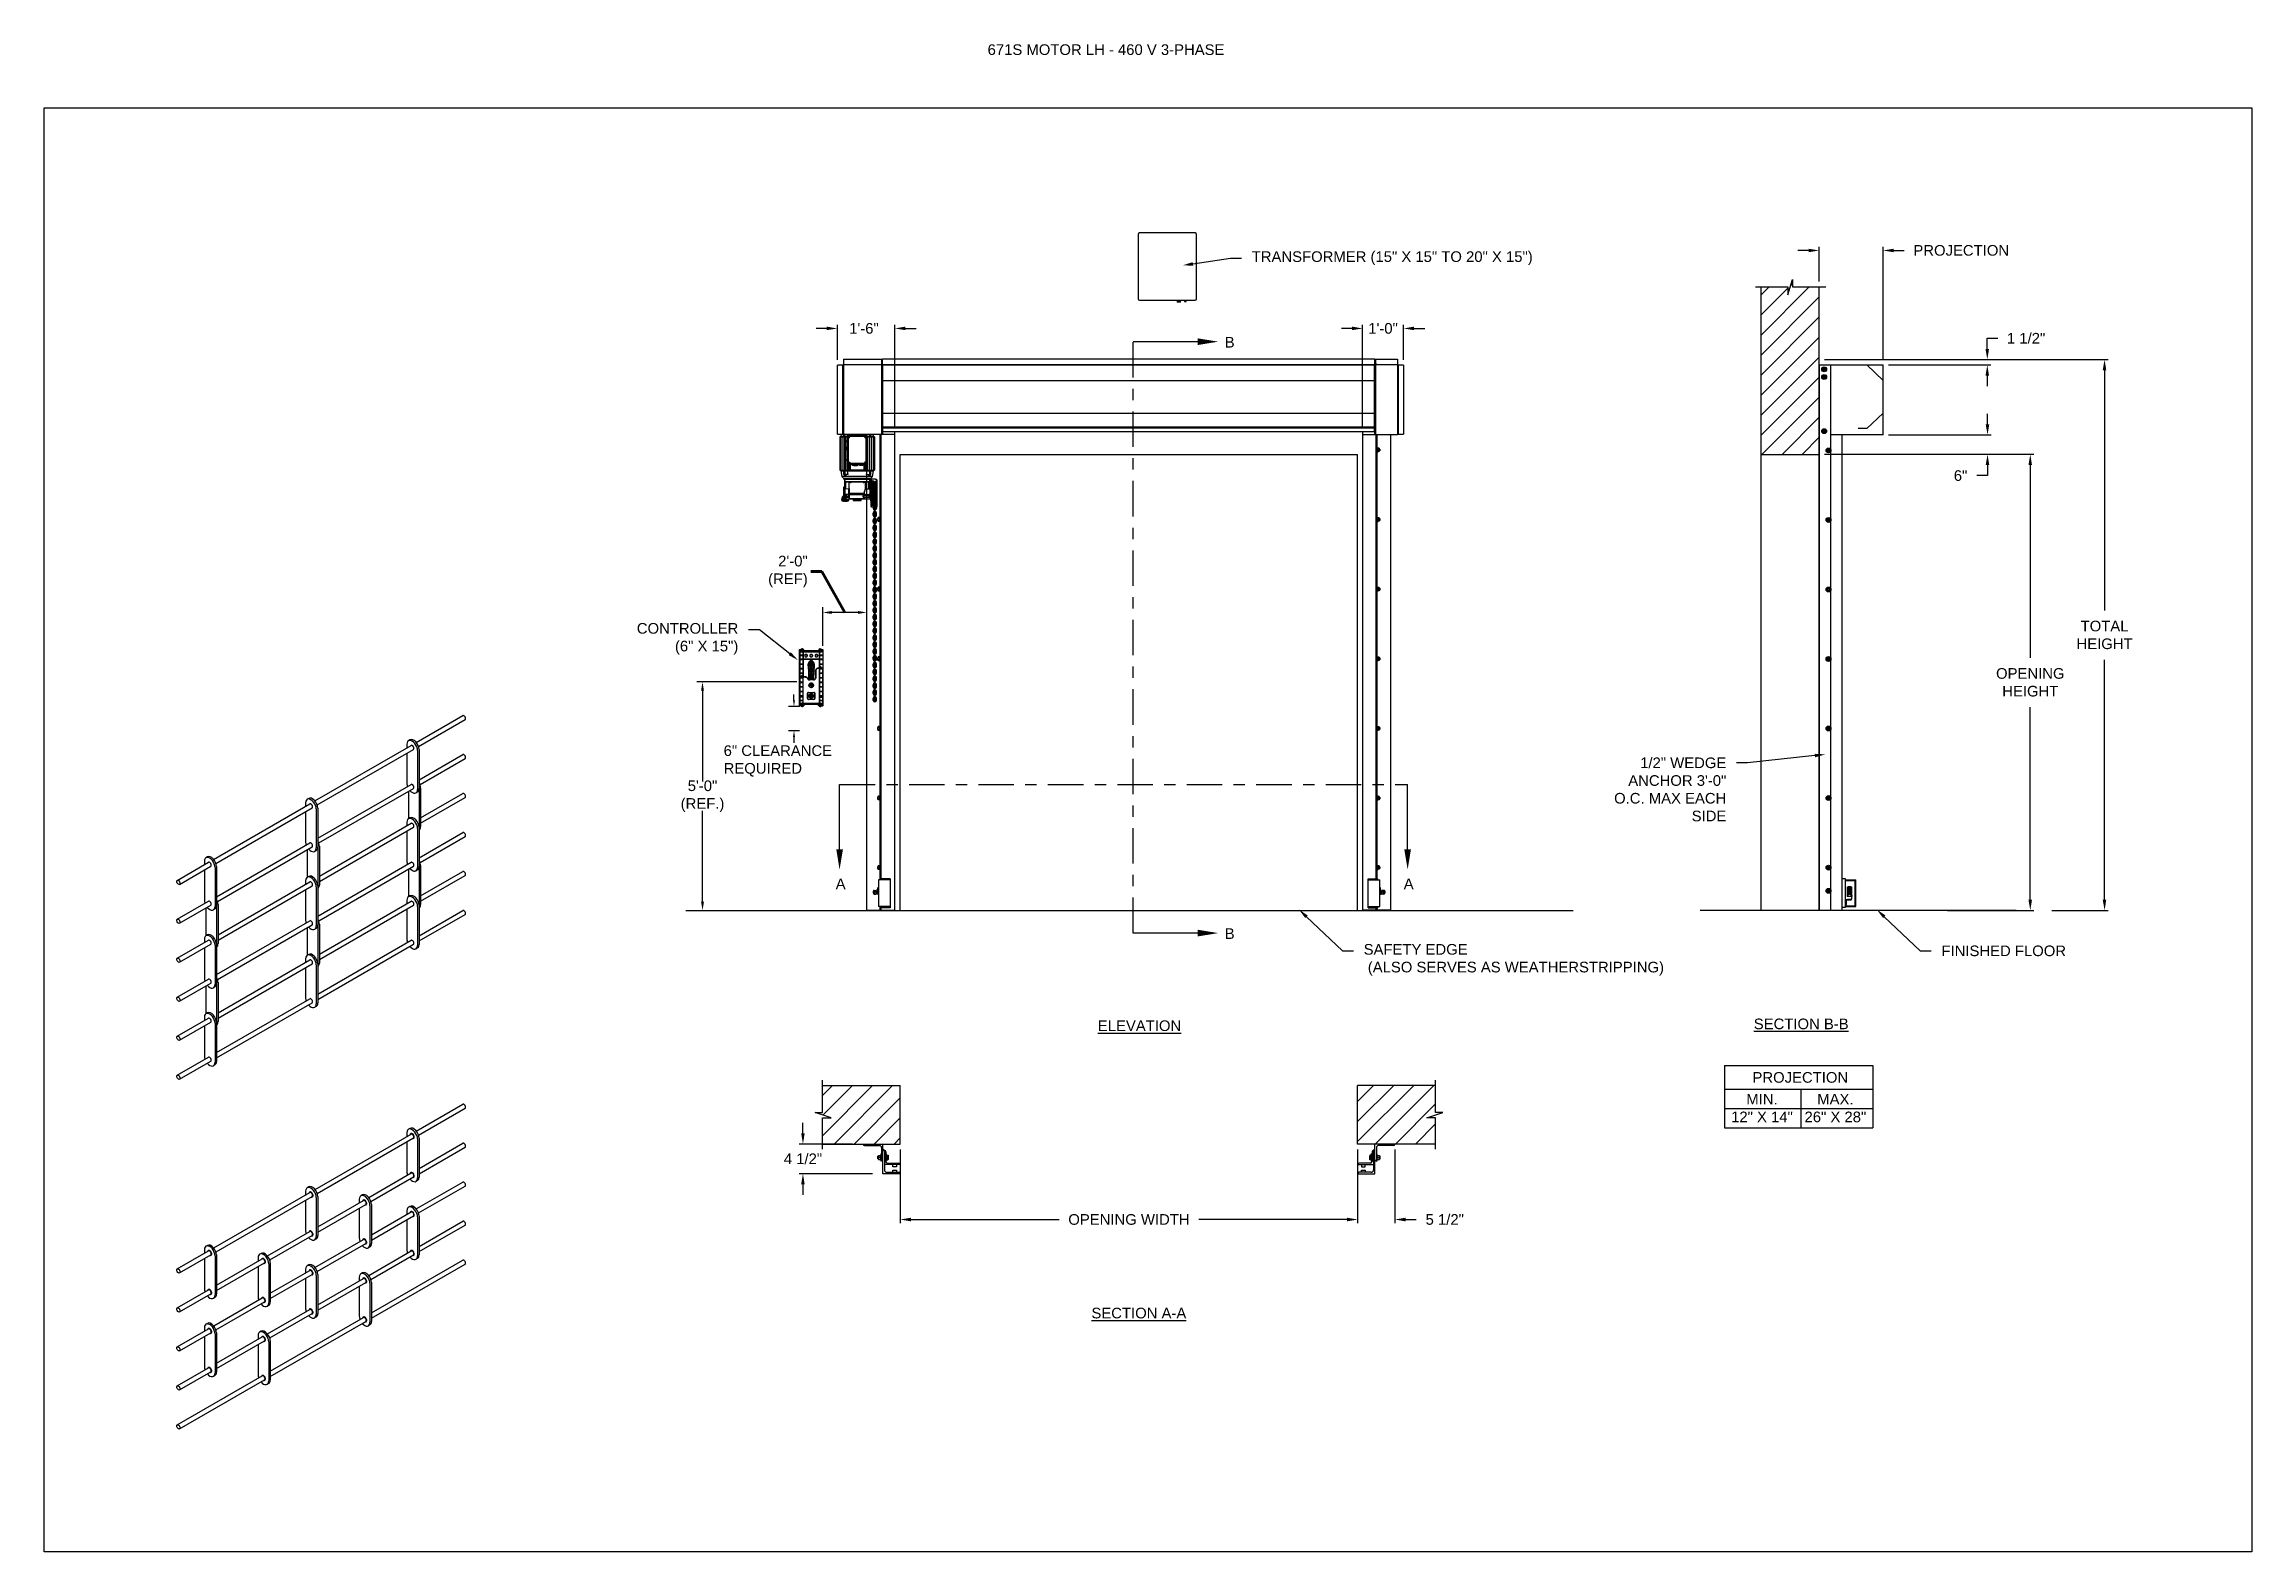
# Model space of a CAD drawing. Header units: inches. Extents: x 170 to 312, y 215 to 248.
# Drawn here: x 268.24 to 287.71, y 214.76 to 228.05 of the extents above; entities that cross this region are included whole.
import ezdxf
from ezdxf import colors
from ezdxf.entities.mleader import LeaderData, LeaderLine
from ezdxf.math import Vec2, Vec3

# ---------------------------------------------------------------- set-up
doc = ezdxf.new("R2010")
doc.units = ezdxf.units.IN
doc.header["$LTSCALE"] = 0.25
doc.header["$MEASUREMENT"] = 0
doc.linetypes.add('CENTER', pattern=[2, 1.25, -0.25, 0.25, -0.25])
for name, color, linetype in [('ANNOTATIONS', 1, 'Continuous'), ('BRICK', 7, 'Continuous'), ('MOTOR LH', 7, 'Continuous'), ('SECTION CUTS', 6, 'CENTER'), ('STRAIGHT LATTICE', 7, 'Continuous')]:
    doc.layers.add(name, color=color, linetype=linetype)
doc.styles.add('ARIAL', font='arial.ttf', dxfattribs={"height": 0.09375})
doc.styles.get("Standard").update_dxf_attribs({"font": 'romans.shx'})
doc.dimstyles.get("Standard").update_dxf_attribs({"dimscale": 60, "dimtxt": 0.0833, "dimasz": 0.0833, "dimexe": 0.0833, "dimexo": 0.04, "dimgap": 0.09, "dimtad": 0, "dimtih": 1, "dimtoh": 1, "dimdec": 4, "dimzin": 1, "dimdsep": 46, "dimlunit": 4, "dimtxsty": 'Standard', "dimcen": 0.09, "dimclrt": 150, "dimadec": 4, "dimazin": 2, "dimtfac": 1, "dimtdec": 0, "dimtofl": 0, "dimtmove": 0, "dimatfit": 3, "dimfxl": 1, "dimtolj": 1, "dimtzin": 0, "dimlwd": -1, "dimlwe": -1, "dimarcsym": 1})
doc.dimstyles.new('STANDARD$0', dxfattribs={"dimtxt": 0.09375, "dimasz": 0.09375, "dimexe": 0.03125, "dimexo": 0.046875, "dimgap": 0.09, "dimtad": 0, "dimtih": 1, "dimtoh": 1, "dimdec": 4, "dimzin": 0, "dimdsep": 46, "dimtxsty": 'ARIAL', "dimcen": 0.09, "dimadec": 0, "dimazin": 0, "dimtfac": 1, "dimtdec": 4, "dimtofl": 0, "dimtmove": 0, "dimatfit": 1, "dimfxl": 1, "dimtolj": 1, "dimtzin": 0, "dimarcsym": 0})
pattern_1 = [(45, (98.49308, -32.43006), (-0.08838835, 0.08838835), [])]

msp = doc.modelspace()

# ---------------------------------------------------------------- texts
at = {"layer": 'ANNOTATIONS', "insert": (276.56248, 228.05267), "char_height": 0.09375, "width": 4.6220629, "attachment_point": 1, "line_spacing_factor": 0.86134, "style": 'ARIAL'}
msp.add_mtext('671S MOTOR LH - 460 V 3-PHASE', dxfattribs=at)
at = {"layer": 'ANNOTATIONS', "char_height": 0.09375, "style": 'ARIAL'}
for s, insert, attachment_point in [('2\'-0"\\P(REF)', (274.97608, 223.40353), 6), ('6" CLEARANCE\\PREQUIRED', (274.2345, 221.73296), 4), ('5\'-0"\\P(REF.)', (274.04826, 221.42207), 5)]:
    msp.add_mtext(s, dxfattribs=dict(at, insert=insert, attachment_point=attachment_point))
at = {"layer": 'ANNOTATIONS', "char_height": 0.09375, "attachment_point": 2, "style": 'ARIAL'}
for s, insert, width in [('{\\LELEVATION}', (277.9023, 219.44522), 3.0834986), ('{\\LSECTION B-B}', (283.73779, 219.46119), 1.3823677), ('{\\LSECTION A-A}', (277.89639, 216.91103), 1.3823677)]:
    msp.add_mtext(s, dxfattribs=dict(at, insert=insert, width=width))
for s, width, insert in [('PROJECTION ', 1.7594917, (283.7299, 218.98922)), ('MIN.\\P12" X 14" ', 0.6711642, (283.39178, 218.79723)), ('MAX.\\P26" X 28"', 0.6567117, (284.03921, 218.79723))]:
    msp.add_mtext_dynamic_manual_height_columns(s, width=width, gutter_width=1.36268, heights=[0], dxfattribs=dict(at, insert=insert))
at = {"layer": 'SECTION CUTS', "style": 'ARIAL'}
for s, p in [('B', (278.65399, 225.3786)), ('A', (275.22268, 220.60215)), ('A', (280.23222, 220.60215)), ('B', (278.65399, 220.16333))]:
    msp.add_text(s, height=0.09375, dxfattribs=at).set_placement(p)

# ---------------------------------------------------------------- blocks, each defined once
blk = doc.blocks.new('*D122')
at = {"layer": 'ANNOTATIONS', "color": 0, "lineweight": -2, "transparency": 16777216}
for p, q in [((279.826, 218.308), (279.826, 217.658)), ((280.154, 218.308), (280.154, 217.658)), ((279.732, 217.689), (279.638, 217.689)), ((280.248, 217.689), (280.341, 217.689))]:
    blk.add_line(p, q, dxfattribs=at)
at = {"layer": 'ANNOTATIONS', "color": 0, "transparency": 16777216}
for points in [[(279.732, 217.705), (279.732, 217.673), (279.826, 217.689)], [(280.248, 217.705), (280.248, 217.673), (280.154, 217.689)]]:
    blk.add_solid(points, dxfattribs=at)
at = {"layer": 'defpoints', "color": 0, "transparency": 16777216}
for p in [(279.826, 218.355), (280.154, 218.355), (280.154, 217.689)]:
    blk.add_point(p, dxfattribs=at)
at = {"layer": 'ANNOTATIONS', "color": 0, "transparency": 16777216, "insert": (280.594, 217.689), "char_height": 0.0938, "attachment_point": 5, "style": 'ARIAL'}
blk.add_mtext('\\A1;5 1/2"', dxfattribs=at)
blk = doc.blocks.new('*D123')
at = {"layer": 'ANNOTATIONS', "color": 0, "lineweight": -2, "transparency": 16777216}
for p, q in [((274.934, 218.449), (274.934, 218.543)), ((275.371, 218.355), (274.902, 218.355)), ((275.546, 218.093), (274.902, 218.093)), ((274.934, 218), (274.934, 217.906))]:
    blk.add_line(p, q, dxfattribs=at)
at = {"layer": 'ANNOTATIONS', "color": 0, "transparency": 16777216}
for points in [[(274.918, 218.449), (274.949, 218.449), (274.934, 218.355)], [(274.918, 218), (274.949, 218), (274.934, 218.093)]]:
    blk.add_solid(points, dxfattribs=at)
at = {"layer": 'defpoints', "color": 0, "transparency": 16777216}
for p in [(275.417, 218.355), (274.934, 218.093), (275.592, 218.093)]:
    blk.add_point(p, dxfattribs=at)
at = {"layer": 'ANNOTATIONS', "color": 0, "transparency": 16777216, "insert": (274.934, 218.224), "char_height": 0.0938, "attachment_point": 5, "style": 'ARIAL'}
blk.add_mtext('\\A1;4 1/2"', dxfattribs=at)
blk = doc.blocks.new('*D124')
at = {"layer": 'ANNOTATIONS', "color": 0, "lineweight": -2, "transparency": 16777216}
for p, q in [((275.144, 225.547), (275.05, 225.547)), ((275.238, 225.271), (275.238, 225.578)), ((275.744, 224.684), (275.744, 225.578)), ((275.838, 225.547), (275.931, 225.547))]:
    blk.add_line(p, q, dxfattribs=at)
at = {"layer": 'ANNOTATIONS', "color": 0, "transparency": 16777216}
for points in [[(275.144, 225.563), (275.144, 225.532), (275.238, 225.547)], [(275.838, 225.563), (275.838, 225.532), (275.744, 225.547)]]:
    blk.add_solid(points, dxfattribs=at)
at = {"layer": 'defpoints', "color": 0, "transparency": 16777216}
for p in [(275.238, 225.547), (275.238, 225.224), (275.744, 224.637)]:
    blk.add_point(p, dxfattribs=at)
at = {"layer": 'ANNOTATIONS', "color": 0, "transparency": 16777216, "insert": (275.472, 225.547), "char_height": 0.0938, "attachment_point": 5, "style": 'ARIAL'}
blk.add_mtext('\\A1;1\'-6"', dxfattribs=at)
blk = doc.blocks.new('*D125')
at = {"layer": 'ANNOTATIONS', "color": 0, "lineweight": -2, "transparency": 16777216}
for p, q in [((279.777, 225.547), (279.683, 225.547)), ((279.87, 224.684), (279.87, 225.578)), ((280.231, 225.271), (280.231, 225.578)), ((280.324, 225.547), (280.418, 225.547))]:
    blk.add_line(p, q, dxfattribs=at)
at = {"layer": 'ANNOTATIONS', "color": 0, "transparency": 16777216}
for points in [[(279.777, 225.563), (279.777, 225.532), (279.87, 225.547)], [(280.324, 225.563), (280.324, 225.532), (280.231, 225.547)]]:
    blk.add_solid(points, dxfattribs=at)
at = {"layer": 'defpoints', "color": 0, "transparency": 16777216}
for p in [(279.87, 225.547), (280.231, 225.224), (279.87, 224.637)]:
    blk.add_point(p, dxfattribs=at)
at = {"layer": 'ANNOTATIONS', "color": 0, "transparency": 16777216, "insert": (280.05, 225.547), "char_height": 0.0938, "attachment_point": 5, "style": 'ARIAL'}
blk.add_mtext('\\A1;1\'-0"', dxfattribs=at)
blk = doc.blocks.new('*D126')
at = {"layer": 'ANNOTATIONS', "color": 0, "lineweight": -2, "transparency": 16777216}
for p, q in [((275.792, 218.308), (275.792, 217.658)), ((279.826, 218.308), (279.826, 217.658)), ((275.886, 217.689), (277.193, 217.689)), ((279.732, 217.689), (278.425, 217.689))]:
    blk.add_line(p, q, dxfattribs=at)
at = {"layer": 'ANNOTATIONS', "color": 0, "transparency": 16777216}
for points in [[(275.886, 217.705), (275.886, 217.673), (275.792, 217.689)], [(279.732, 217.705), (279.732, 217.673), (279.826, 217.689)]]:
    blk.add_solid(points, dxfattribs=at)
at = {"layer": 'defpoints', "color": 0, "transparency": 16777216}
for p in [(275.792, 218.355), (279.826, 218.355), (279.826, 217.689)]:
    blk.add_point(p, dxfattribs=at)
at = {"layer": 'ANNOTATIONS', "color": 0, "transparency": 16777216, "insert": (277.809, 217.689), "char_height": 0.09375, "attachment_point": 5, "style": 'ARIAL'}
blk.add_mtext('\\A1;OPENING WIDTH', dxfattribs=at)
blk = doc.blocks.new('*D127')
at = {"layer": 'ANNOTATIONS', "color": 0, "lineweight": -2, "transparency": 16777216}
for p, q in [((283.896, 225.96), (283.896, 226.266)), ((284.46, 225.272), (284.46, 226.266)), ((283.802, 226.235), (283.708, 226.235)), ((284.554, 226.235), (284.647, 226.235))]:
    blk.add_line(p, q, dxfattribs=at)
at = {"layer": 'ANNOTATIONS', "color": 0, "transparency": 16777216}
for points in [[(283.802, 226.25), (283.802, 226.219), (283.896, 226.235)], [(284.554, 226.25), (284.554, 226.219), (284.46, 226.235)]]:
    blk.add_solid(points, dxfattribs=at)
at = {"layer": 'defpoints', "color": 0, "transparency": 16777216}
for p in [(284.46, 226.235), (283.896, 225.913), (284.46, 225.225)]:
    blk.add_point(p, dxfattribs=at)
at = {"layer": 'ANNOTATIONS', "color": 0, "transparency": 16777216, "insert": (285.149, 226.235), "char_height": 0.09375, "attachment_point": 5, "style": 'ARIAL'}
blk.add_mtext('\\A1;PROJECTION ', dxfattribs=at)
blk = doc.blocks.new('*D128')
at = {"layer": 'ANNOTATIONS', "color": 0, "lineweight": -2, "transparency": 16777216}
for p, q in [((283.943, 224.437), (285.789, 224.437)), ((285.758, 224.343), (285.758, 222.643)), ((285.758, 220.509), (285.758, 222.208)), ((285.027, 220.415), (285.789, 220.415))]:
    blk.add_line(p, q, dxfattribs=at)
at = {"layer": 'ANNOTATIONS', "color": 0, "transparency": 16777216}
for points in [[(285.742, 224.343), (285.773, 224.343), (285.758, 224.437)], [(285.742, 220.509), (285.773, 220.509), (285.758, 220.415)]]:
    blk.add_solid(points, dxfattribs=at)
at = {"layer": 'defpoints', "color": 0, "transparency": 16777216}
for p in [(283.896, 224.437), (284.98, 220.415), (285.758, 220.415)]:
    blk.add_point(p, dxfattribs=at)
at = {"layer": 'ANNOTATIONS', "color": 0, "transparency": 16777216, "insert": (285.758, 222.426), "char_height": 0.09375, "attachment_point": 5, "style": 'ARIAL'}
blk.add_mtext('\\A1;OPENING\\PHEIGHT', dxfattribs=at)
blk = doc.blocks.new('*D129')
at = {"layer": 'ANNOTATIONS', "color": 0, "lineweight": -2, "transparency": 16777216}
for p, q in [((283.943, 225.273), (286.444, 225.273)), ((286.413, 225.179), (286.413, 223.061)), ((286.413, 220.509), (286.413, 222.626)), ((285.947, 220.415), (286.444, 220.415))]:
    blk.add_line(p, q, dxfattribs=at)
at = {"layer": 'ANNOTATIONS', "color": 0, "transparency": 16777216}
for points in [[(286.397, 225.179), (286.428, 225.179), (286.413, 225.273)], [(286.397, 220.509), (286.428, 220.509), (286.413, 220.415)]]:
    blk.add_solid(points, dxfattribs=at)
at = {"layer": 'defpoints', "color": 0, "transparency": 16777216}
for p in [(283.896, 225.273), (285.901, 220.415), (286.413, 220.415)]:
    blk.add_point(p, dxfattribs=at)
at = {"layer": 'ANNOTATIONS', "color": 0, "transparency": 16777216, "insert": (286.413, 222.844), "char_height": 0.0938, "attachment_point": 5, "style": 'ARIAL'}
blk.add_mtext('\\A1;TOTAL\\PHEIGHT', dxfattribs=at)
blk = doc.blocks.new('*D130')
at = {"layer": 'ANNOTATIONS', "color": 0, "lineweight": -2, "transparency": 16777216}
for p, q in [((285.381, 224.701), (285.381, 224.795)), ((284.507, 224.608), (285.412, 224.608)), ((284.507, 224.437), (285.412, 224.437)), ((285.381, 224.343), (285.381, 224.249)), ((285.381, 224.249), (285.287, 224.249))]:
    blk.add_line(p, q, dxfattribs=at)
at = {"layer": 'ANNOTATIONS', "color": 0, "transparency": 16777216}
for points in [[(285.365, 224.701), (285.396, 224.701), (285.381, 224.608)], [(285.365, 224.343), (285.396, 224.343), (285.381, 224.437)]]:
    blk.add_solid(points, dxfattribs=at)
at = {"layer": 'defpoints', "color": 0, "transparency": 16777216}
for p in [(284.46, 224.608), (284.46, 224.437), (285.381, 224.437)]:
    blk.add_point(p, dxfattribs=at)
at = {"layer": 'ANNOTATIONS', "color": 0, "transparency": 16777216, "insert": (285.143, 224.249), "char_height": 0.0938, "attachment_point": 5, "style": 'ARIAL'}
blk.add_mtext('\\A1;6"', dxfattribs=at)
blk = doc.blocks.new('*D131')
at = {"layer": 'ANNOTATIONS', "color": 0, "lineweight": -2, "transparency": 16777216}
for p, q in [((284.507, 225.273), (285.41, 225.273)), ((285.379, 225.366), (285.379, 225.46)), ((285.379, 225.46), (285.472, 225.46)), ((284.507, 225.225), (285.41, 225.225)), ((285.379, 225.131), (285.379, 225.038))]:
    blk.add_line(p, q, dxfattribs=at)
at = {"layer": 'ANNOTATIONS', "color": 0, "transparency": 16777216}
for points in [[(285.363, 225.366), (285.394, 225.366), (285.379, 225.273)], [(285.363, 225.131), (285.394, 225.131), (285.379, 225.225)]]:
    blk.add_solid(points, dxfattribs=at)
at = {"layer": 'defpoints', "color": 0, "transparency": 16777216}
for p in [(284.46, 225.273), (285.379, 225.273), (284.46, 225.225)]:
    blk.add_point(p, dxfattribs=at)
at = {"layer": 'ANNOTATIONS', "color": 0, "transparency": 16777216, "insert": (285.721, 225.46), "char_height": 0.0938, "attachment_point": 5, "style": 'ARIAL'}
blk.add_mtext('\\A1;1 1/2"', dxfattribs=at)

# ---------------------------------------------------------------- dimensions: what is measured, and where the dimension line sits
at = {"layer": 'ANNOTATIONS'}
for base, p1, p2, text, picture, middle in [((284.45987, 226.23467), (283.89599, 225.91347), (284.45987, 225.22508), 'PROJECTION ', '*D127', (285.14898, 226.23467)), ((279.82577, 217.68891), (275.79244, 218.35502), (279.82577, 218.35502), 'OPENING WIDTH', '*D126', (277.8091, 217.68891))]:
    dim = msp.add_linear_dim(base=base, p1=p1, p2=p2, text=text, dimstyle='STANDARD$0', dxfattribs=at)
    dim.commit()
    dim.dimension.update_dxf_attribs({"geometry": picture, "text_midpoint": middle})
for base, p1, p2, angle, text, picture, middle in [((275.23793, 225.54724), (275.74387, 224.63674), (275.23793, 225.22384), 180, '1\'-6"', '*D124', (275.47218, 225.54724)), ((279.87037, 225.54724), (280.23057, 225.22422), (279.87037, 224.63674), 180, '1\'-0"', '*D125', (280.05047, 225.54724)), ((274.93374, 218.09333), (275.41744, 218.35501), (275.59244, 218.09333), 90, '4 1/2"', '*D123', (274.93374, 218.22417))]:
    dim = msp.add_linear_dim(base=base, p1=p1, p2=p2, angle=angle, text=text, dimstyle='STANDARD$0', dxfattribs=at)
    dim.commit()
    dim.dimension.update_dxf_attribs({"geometry": picture, "text_midpoint": middle, "dimtype": 160})
for base, p1, p2, text, picture, middle in [((285.37854, 225.27272), (284.45987, 225.22508), (284.45987, 225.27272), '1 1/2"', '*D131', (285.72098, 225.46022)), ((286.41256, 220.41511), (283.89599, 225.27272), (285.90052, 220.41511), 'TOTAL\\PHEIGHT', '*D129', (286.41256, 222.84392)), ((285.38067, 224.43674), (284.45987, 224.60767), (284.45987, 224.43674), '6"', '*D130', (285.14278, 224.24924)), ((285.75758, 220.41511), (283.89599, 224.43674), (284.98018, 220.41511), 'OPENING\\PHEIGHT', '*D128', (285.75758, 222.42592))]:
    dim = msp.add_linear_dim(base=base, p1=p1, p2=p2, angle=90, text=text, dimstyle='STANDARD$0', dxfattribs=at)
    dim.commit()
    dim.dimension.update_dxf_attribs({"geometry": picture, "text_midpoint": middle})
dim = msp.add_linear_dim(base=(280.15389, 217.68891), p1=(279.82577, 218.35502), p2=(280.15389, 218.35501), text='5 1/2"', dimstyle='STANDARD$0', dxfattribs=at)
dim.commit()
dim.dimension.update_dxf_attribs({"geometry": '*D122', "text_midpoint": (280.5945, 217.68891), "dimtype": 160})

# ---------------------------------------------------------------- hatches: boundary and pattern name
at = {"layer": 'MOTOR LH'}
h = msp.add_hatch(dxfattribs=at)
h.set_pattern_fill('ANSI31', color=256, style=0)
h.set_pattern_definition([(45, (98.49308, -32.0565), (-0.08838835, 0.08838835), [])])
h.paths.add_polyline_path([(283.89599, 225.17888), (283.89599, 225.91347), (283.65949, 225.91347), (283.65949, 225.97813), (283.62108, 225.84477), (283.62108, 225.91347), (283.38036, 225.91347), (283.38036, 225.36317)])
h.paths.add_polyline_path([(283.38036, 224.43674), (283.89599, 224.43674), (283.89599, 225.17888), (283.38036, 225.36317)])
h = msp.add_hatch(dxfattribs=at)
h.set_pattern_fill('ANSI31', color=256, style=0)
h.set_pattern_definition(pattern_1)
h.paths.add_polyline_path([(275.79244, 218.87064), (275.10494, 218.87064), (275.10494, 218.63344), (275.04083, 218.63344), (275.1829, 218.58654), (275.10494, 218.58654), (275.10494, 218.35502), (275.79244, 218.35502), (275.79244, 218.51752)])
h = msp.add_hatch(dxfattribs=at)
h.set_pattern_fill('ANSI31', color=256, style=0)
h.set_pattern_definition(pattern_1)
h.paths.add_polyline_path([(280.57737, 218.63344), (280.51327, 218.63344), (280.51327, 218.87064), (279.82577, 218.87064), (279.82577, 218.35502), (279.84394, 218.35502), (280.51327, 218.35502), (280.51327, 218.58654), (280.4353, 218.58654)])

# ---------------------------------------------------------------- linework, layer by layer
at = {"layer": 'ANNOTATIONS'}
for p, q in [((275.10925, 222.74794), (275.10925, 223.08974)), ((275.41896, 223.04261), (275.18692, 223.04261)), ((274.88115, 222.42941), (273.99717, 222.42941)), ((274.04826, 222.35175), (274.04826, 221.55133)), ((274.90213, 222.21402), (274.80787, 222.21402)), ((274.855, 222.26716), (274.855, 222.3203)), ((274.90213, 221.99872), (274.80787, 221.99872)), ((274.855, 221.94558), (274.855, 221.89244)), ((274.04826, 220.49278), (274.04826, 221.2928)), ((283.0612, 219.04866), (283.0612, 218.49728)), ((283.0612, 219.04866), (284.36897, 219.04866)), ((284.36897, 219.04866), (284.36897, 218.49728)), ((283.0612, 218.83719), (284.36897, 218.83719)), ((283.0612, 218.66723), (284.36897, 218.66723)), ((283.73406, 218.83719), (283.73406, 218.49728)), ((283.0612, 218.49728), (284.36897, 218.49728))]:
    msp.add_line(p, q, dxfattribs=at)
for points in [[(275.18692, 223.02967), (275.18692, 223.05556), (275.10925, 223.04261)], [(275.41896, 223.02967), (275.41896, 223.05556), (275.49662, 223.04261)], [(274.06121, 222.35175), (274.03532, 222.35175), (274.04826, 222.42941)], [(274.86385, 222.26716), (274.84614, 222.26716), (274.855, 222.21402)], [(274.86385, 221.94558), (274.84614, 221.94558), (274.855, 221.99872)], [(274.06121, 220.49278), (274.03532, 220.49278), (274.04826, 220.41511)]]:
    msp.add_solid(points, dxfattribs=at)
at = {"layer": 'BRICK'}
for p, q in [((271.52385, 218.46966), (271.93336, 218.70609)), ((271.54373, 218.43432), (271.95364, 218.67098)), ((271.44106, 218.45413), (271.44106, 218.42186)), ((271.46831, 218.49233), (271.45483, 218.48455)), ((270.63076, 217.95403), (271.47792, 218.44314)), ((270.65064, 217.91869), (271.4982, 218.40803)), ((271.44106, 218.37504), (271.44106, 218.11038)), ((271.53506, 218.39986), (271.53506, 218.05611)), ((271.54854, 218.40764), (271.54854, 218.06389)), ((271.54854, 218.14016), (271.93336, 218.36234)), ((271.54854, 218.09334), (271.95364, 218.32723)), ((271.10437, 217.88372), (271.47792, 218.09939)), ((271.12425, 217.84838), (271.4982, 218.06428)), ((269.73767, 217.43841), (270.58484, 217.92751)), ((269.75756, 217.40307), (270.60511, 217.8924)), ((270.54797, 217.9385), (270.54797, 217.90623)), ((270.57522, 217.97671), (270.56174, 217.96893)), ((270.64197, 217.88423), (270.64197, 217.54048)), ((270.65545, 217.89202), (270.65545, 217.54827)), ((271.02158, 217.86819), (271.02158, 217.83592)), ((271.04883, 217.9064), (271.03535, 217.89861)), ((271.53477, 218.03347), (271.52129, 218.02568)), ((271.52368, 217.78236), (271.93336, 218.01889)), ((271.54365, 217.74707), (271.95364, 217.98378)), ((270.54797, 217.85942), (270.54797, 217.59475)), ((270.65545, 217.62453), (271.05844, 217.8572)), ((270.65545, 217.57772), (271.07871, 217.82209)), ((271.02158, 217.7891), (271.02158, 217.52444)), ((271.11558, 217.81392), (271.11558, 217.47017)), ((271.12906, 217.8217), (271.12906, 217.47795)), ((271.12906, 217.55452), (271.47792, 217.75594)), ((271.12906, 217.5077), (271.4982, 217.72083)), ((271.44106, 217.76663), (271.44106, 217.73436)), ((271.44106, 217.68754), (271.44106, 217.42288)), ((271.46831, 217.80483), (271.45483, 217.79705)), ((271.53506, 217.71236), (271.53506, 217.36861)), ((271.54854, 217.72014), (271.54854, 217.37639)), ((271.54854, 217.45266), (271.93336, 217.67484)), ((270.21128, 217.36809), (270.58484, 217.58376)), ((270.23116, 217.33276), (270.60511, 217.54865)), ((270.64168, 217.51784), (270.6282, 217.51006)), ((270.63059, 217.26673), (271.05831, 217.51368)), ((270.65056, 217.23144), (271.07858, 217.47856)), ((271.54854, 217.40584), (271.95364, 217.63973)), ((269.41648, 217.25296), (269.69175, 217.41189)), ((269.43675, 217.21785), (269.71202, 217.37678)), ((269.65489, 217.42288), (269.65489, 217.39061)), ((269.65489, 217.34379), (269.65489, 217.07913)), ((269.68213, 217.46108), (269.66865, 217.4533)), ((269.74888, 217.36861), (269.74888, 217.02486)), ((269.76236, 217.37639), (269.76236, 217.03264)), ((269.76236, 217.10891), (270.16535, 217.34158)), ((269.76236, 217.06209), (270.18563, 217.30646)), ((270.12849, 217.35256), (270.12849, 217.32029)), ((270.15574, 217.39077), (270.14226, 217.38299)), ((270.22249, 217.2983), (270.22249, 216.95455)), ((270.23597, 217.30608), (270.23597, 216.96233)), ((270.57522, 217.28921), (270.56174, 217.28143)), ((271.11529, 217.44753), (271.10181, 217.43975)), ((271.10437, 217.19622), (271.47792, 217.41189)), ((271.12425, 217.16088), (271.4982, 217.37678)), ((271.12906, 216.86672), (271.93336, 217.33109)), ((271.12906, 216.8199), (271.95364, 217.29598)), ((271.53477, 217.34597), (271.52129, 217.33818)), ((270.12849, 217.27348), (270.12849, 217.00881)), ((270.23597, 217.03889), (270.58484, 217.24031)), ((270.23597, 216.99208), (270.60511, 217.2052)), ((270.54797, 217.251), (270.54797, 217.21873)), ((270.54797, 217.17192), (270.54797, 216.90725)), ((270.64197, 217.19673), (270.64197, 216.85298)), ((270.65545, 217.20452), (270.65545, 216.86077)), ((270.65545, 216.93703), (271.05844, 217.1697)), ((270.65545, 216.89022), (271.07871, 217.13459)), ((271.02158, 217.18069), (271.02158, 217.14842)), ((271.02158, 217.1016), (271.02158, 216.83694)), ((271.04883, 217.2189), (271.03535, 217.21111)), ((271.11558, 217.12642), (271.11558, 216.78267)), ((271.12906, 217.1342), (271.12906, 216.79045)), ((269.41648, 216.90921), (269.69175, 217.06814)), ((269.43675, 216.8741), (269.71202, 217.03303)), ((269.74859, 217.00222), (269.73511, 216.99443)), ((269.73751, 216.75111), (270.16522, 216.99805)), ((269.75747, 216.71582), (270.1855, 216.96294)), ((270.2222, 216.9319), (270.20872, 216.92412)), ((270.21128, 216.68059), (270.58484, 216.89626)), ((269.41648, 216.56576), (269.69175, 216.72469)), ((269.65489, 216.73538), (269.65489, 216.70311)), ((269.68213, 216.77358), (269.66865, 216.7658)), ((270.15574, 216.70327), (270.14226, 216.69549)), ((270.23116, 216.64526), (270.60511, 216.86115)), ((270.23597, 216.35109), (271.05844, 216.82595)), ((270.23597, 216.30428), (271.07871, 216.79084)), ((270.64168, 216.83034), (270.6282, 216.82256)), ((271.11529, 216.76003), (271.10181, 216.75225)), ((269.43675, 216.53065), (269.71202, 216.68958)), ((269.65489, 216.65629), (269.65489, 216.39163)), ((269.74888, 216.68111), (269.74888, 216.33736)), ((269.76236, 216.68889), (269.76236, 216.34514)), ((269.76236, 216.42141), (270.16535, 216.65408)), ((269.76236, 216.37459), (270.18563, 216.61896)), ((270.12849, 216.66506), (270.12849, 216.63279)), ((270.12849, 216.58598), (270.12849, 216.32131)), ((270.22249, 216.6108), (270.22249, 216.26705)), ((270.23597, 216.61858), (270.23597, 216.27483)), ((269.41648, 216.22171), (269.69175, 216.38064)), ((269.43675, 216.1866), (269.71202, 216.34553)), ((269.74859, 216.31472), (269.73511, 216.30693)), ((269.41648, 215.87796), (270.16535, 216.31033)), ((269.43675, 215.84285), (270.18563, 216.27521)), ((270.2222, 216.2444), (270.20872, 216.23662))]:
    msp.add_line(p, q, dxfattribs=at)
for centre, major_axis, start_param, end_param in [((271.9435, 218.68853), (0.01014, -0.01756), 0, 3.14159265), ((271.48806, 218.42699), (0.03323, -0.05756), 0.78539816, 3.92699082), ((271.50154, 218.43478), (0.03323, -0.05756), 0.78539816, 3.14159265), ((271.48806, 218.42558), (0.01014, -0.01756), 0, 3.14159265), ((271.9435, 218.34478), (0.01014, -0.01756), 0, 3.14159265), ((271.48806, 218.08324), (0.03323, -0.05756), 3.92699082, 4.42168201), ((271.48806, 218.08183), (0.01014, -0.01756), 0, 3.14159265), ((271.50154, 218.09103), (0.03323, -0.05756), 6.28318531, 7.06858347), ((270.59497, 217.91137), (0.03323, -0.05756), 0.78539816, 3.92699082), ((270.60845, 217.91915), (0.03323, -0.05756), 0.78539816, 3.14159265), ((270.59497, 217.90996), (0.01014, -0.01756), 0, 3.14159265), ((271.06858, 217.84106), (0.03323, -0.05756), 0.78539816, 3.92699082), ((271.08206, 217.84884), (0.03323, -0.05756), 0.78539816, 3.14159265), ((271.48806, 218.08324), (0.03323, -0.05756), 5.04167821, 7.06858347), ((271.9435, 218.00133), (0.01014, -0.01756), 0, 3.14159265), ((271.06858, 217.83965), (0.01014, -0.01756), 0, 3.14159265), ((271.48806, 217.73949), (0.03323, -0.05756), 0.78539816, 3.92699082), ((271.50154, 217.74728), (0.03323, -0.05756), 0.78539816, 3.14159265), ((271.48806, 217.73808), (0.01014, -0.01756), 0, 3.14159265), ((271.9435, 217.65728), (0.01014, -0.01756), 0, 3.14159265), ((270.59497, 217.56762), (0.03323, -0.05756), 3.92699082, 4.42168201), ((270.59497, 217.56762), (0.03323, -0.05756), 5.04167821, 7.06858347), ((270.59497, 217.56621), (0.01014, -0.01756), 0, 3.14159265), ((270.60845, 217.5754), (0.03323, -0.05756), 6.28318531, 7.06858347), ((271.06858, 217.49731), (0.03323, -0.05756), 3.92699082, 4.42168201), ((271.06845, 217.49612), (0.01014, -0.01756), 0, 3.14159265), ((269.70188, 217.39574), (0.03323, -0.05756), 0.78539816, 3.92699082), ((269.71536, 217.40353), (0.03323, -0.05756), 0.78539816, 3.14159265), ((269.70188, 217.39433), (0.01014, -0.01756), 0, 3.14159265), ((270.17549, 217.32543), (0.03323, -0.05756), 0.78539816, 3.92699082), ((270.18897, 217.33321), (0.03323, -0.05756), 0.78539816, 3.14159265), ((270.17549, 217.32402), (0.01014, -0.01756), 0, 3.14159265), ((270.59497, 217.22387), (0.03323, -0.05756), 0.78539816, 3.92699082), ((270.60845, 217.23165), (0.03323, -0.05756), 0.78539816, 3.14159265), ((271.06858, 217.49731), (0.03323, -0.05756), 5.04167821, 7.06858347), ((271.08206, 217.50509), (0.03323, -0.05756), 6.28318531, 7.06858347), ((271.48806, 217.39574), (0.03323, -0.05756), 3.92699082, 4.42168201), ((271.48806, 217.39574), (0.03323, -0.05756), 5.04167821, 7.06858347), ((271.48806, 217.39433), (0.01014, -0.01756), 0, 3.14159265), ((271.50154, 217.40353), (0.03323, -0.05756), 6.28318531, 7.06858347), ((271.9435, 217.31353), (0.01014, -0.01756), 0, 3.14159265), ((270.59497, 217.22246), (0.01014, -0.01756), 0, 3.14159265), ((271.06858, 217.15356), (0.03323, -0.05756), 0.78539816, 3.92699082), ((271.08206, 217.16134), (0.03323, -0.05756), 0.78539816, 3.14159265), ((271.06858, 217.15215), (0.01014, -0.01756), 0, 3.14159265), ((269.70188, 217.05199), (0.03323, -0.05756), 3.92699082, 4.42168201), ((269.70188, 217.05199), (0.03323, -0.05756), 5.04167821, 7.06858347), ((269.70188, 217.05058), (0.01014, -0.01756), 0, 3.14159265), ((269.71536, 217.05978), (0.03323, -0.05756), 6.28318531, 7.06858347), ((270.17549, 216.98168), (0.03323, -0.05756), 3.92699082, 4.42168201), ((270.17549, 216.98168), (0.03323, -0.05756), 5.04167821, 7.06858347), ((270.17536, 216.9805), (0.01014, -0.01756), 0, 3.14159265), ((270.18897, 216.98946), (0.03323, -0.05756), 6.28318531, 7.06858347), ((270.59497, 216.88012), (0.03323, -0.05756), 3.92699082, 4.42168201), ((270.59497, 216.87871), (0.01014, -0.01756), 0, 3.14159265), ((269.70188, 216.70824), (0.03323, -0.05756), 0.78539816, 3.92699082), ((269.71536, 216.71603), (0.03323, -0.05756), 0.78539816, 3.14159265), ((269.70188, 216.70683), (0.01014, -0.01756), 0, 3.14159265), ((270.17549, 216.63793), (0.03323, -0.05756), 0.78539816, 3.92699082), ((270.18897, 216.64571), (0.03323, -0.05756), 0.78539816, 3.14159265), ((270.59497, 216.88012), (0.03323, -0.05756), 5.04167821, 7.06858347), ((270.60845, 216.8879), (0.03323, -0.05756), 6.28318531, 7.06858347), ((271.06858, 216.80981), (0.03323, -0.05756), 3.92699082, 4.42168201), ((271.06858, 216.80981), (0.03323, -0.05756), 5.04167821, 7.06858347), ((271.06858, 216.8084), (0.01014, -0.01756), 0, 3.14159265), ((271.08206, 216.81759), (0.03323, -0.05756), 6.28318531, 7.06858347), ((270.17549, 216.63652), (0.01014, -0.01756), 0, 3.14159265), ((269.70188, 216.36449), (0.03323, -0.05756), 3.92699082, 4.42168201), ((269.70188, 216.36449), (0.03323, -0.05756), 5.04167821, 7.06858347), ((269.70188, 216.36308), (0.01014, -0.01756), 0, 3.14159265), ((269.71536, 216.37228), (0.03323, -0.05756), 6.28318531, 7.06858347), ((270.17549, 216.29418), (0.03323, -0.05756), 3.92699082, 4.42168201), ((270.17549, 216.29277), (0.01014, -0.01756), 0, 3.14159265), ((270.17549, 216.29418), (0.03323, -0.05756), 5.04167821, 7.06858347), ((270.18897, 216.30196), (0.03323, -0.05756), 6.28318531, 7.06858347)]:
    msp.add_ellipse(centre, major_axis=major_axis, ratio=0.57735027, start_param=start_param, end_param=end_param, dxfattribs=at)
for centre in [(269.42661, 217.23541), (269.42661, 216.89166), (269.42661, 216.54821), (269.42661, 216.20416), (269.42661, 215.86041)]:
    msp.add_ellipse(centre, major_axis=(0.01014, -0.01756), ratio=0.57735027, dxfattribs=at)
for points in [[(271.49066, 218.40368), (271.49242, 218.4032), (271.49421, 218.40304), (271.49955, 218.40371), (271.50279, 218.40603), (271.50618, 218.4124), (271.5066, 218.41626), (271.50523, 218.42776), (271.50104, 218.43591), (271.49177, 218.44491), (271.48757, 218.44738), (271.48073, 218.4482), (271.47814, 218.44778), (271.47597, 218.44652), (271.47383, 218.44528), (271.47218, 218.44329), (271.47088, 218.4403), (271.47062, 218.43957), (271.47042, 218.43881)], [(271.49066, 218.05993), (271.49242, 218.05945), (271.49421, 218.05929), (271.49955, 218.05996), (271.50279, 218.06228), (271.50618, 218.06865), (271.5066, 218.07251), (271.50523, 218.08401), (271.50104, 218.09216), (271.49177, 218.10116), (271.48757, 218.10363), (271.48073, 218.10445), (271.47814, 218.10403), (271.47597, 218.10277), (271.47383, 218.10153), (271.47218, 218.09954), (271.47088, 218.09655), (271.47062, 218.09582), (271.47042, 218.09506)], [(270.59758, 217.88805), (270.59934, 217.88758), (270.60112, 217.88742), (270.60647, 217.88808), (270.6097, 217.89041), (270.61309, 217.89678), (270.61351, 217.90064), (270.61214, 217.91214), (270.60795, 217.92028), (270.59868, 217.92928), (270.59449, 217.93176), (270.58764, 217.93257), (270.58506, 217.93215), (270.58288, 217.9309), (270.58074, 217.92966), (270.57909, 217.92767), (270.57779, 217.92468), (270.57753, 217.92394), (270.57733, 217.92318)], [(271.07118, 217.81774), (271.07294, 217.81727), (271.07473, 217.81711), (271.08007, 217.81777), (271.08331, 217.8201), (271.08669, 217.82646), (271.08711, 217.83032), (271.08575, 217.84182), (271.08156, 217.84997), (271.07229, 217.85897), (271.06809, 217.86145), (271.06125, 217.86226), (271.05866, 217.86184), (271.05649, 217.86058), (271.05435, 217.85935), (271.0527, 217.85735), (271.0514, 217.85437), (271.05114, 217.85363), (271.05094, 217.85287)], [(271.49066, 217.71618), (271.49242, 217.7157), (271.49421, 217.71554), (271.49955, 217.71621), (271.50279, 217.71853), (271.50618, 217.7249), (271.5066, 217.72876), (271.50523, 217.74026), (271.50104, 217.74841), (271.49177, 217.75741), (271.48757, 217.75988), (271.48073, 217.7607), (271.47814, 217.76028), (271.47597, 217.75902), (271.47383, 217.75778), (271.47218, 217.75579), (271.47088, 217.7528), (271.47062, 217.75207), (271.47042, 217.75131)], [(270.59758, 217.5443), (270.59934, 217.54383), (270.60112, 217.54367), (270.60647, 217.54433), (270.6097, 217.54666), (270.61309, 217.55303), (270.61351, 217.55689), (270.61214, 217.56839), (270.60795, 217.57653), (270.59868, 217.58553), (270.59449, 217.58801), (270.58764, 217.58882), (270.58506, 217.5884), (270.58288, 217.58715), (270.58074, 217.58591), (270.57909, 217.58392), (270.57779, 217.58093), (270.57753, 217.58019), (270.57733, 217.57943)], [(271.07118, 217.47399), (271.07294, 217.47352), (271.07473, 217.47336), (271.08007, 217.47402), (271.08331, 217.47635), (271.08669, 217.48271), (271.08711, 217.48657), (271.08575, 217.49807), (271.08156, 217.50622), (271.07229, 217.51522), (271.06809, 217.5177), (271.06125, 217.51851), (271.05866, 217.51809), (271.05649, 217.51683), (271.05435, 217.5156), (271.0527, 217.5136), (271.0514, 217.51062), (271.05114, 217.50988), (271.05094, 217.50912)], [(269.70449, 217.37243), (269.70625, 217.37195), (269.70803, 217.37179), (269.71338, 217.37246), (269.71661, 217.37478), (269.72, 217.38115), (269.72042, 217.38501), (269.71905, 217.39651), (269.71487, 217.40466), (269.7056, 217.41366), (269.7014, 217.41613), (269.69455, 217.41695), (269.69197, 217.41653), (269.68979, 217.41527), (269.68765, 217.41403), (269.68601, 217.41204), (269.6847, 217.40905), (269.68445, 217.40832), (269.68425, 217.40756)], [(270.17809, 217.30212), (270.17985, 217.30164), (270.18164, 217.30148), (270.18698, 217.30215), (270.19022, 217.30447), (270.19361, 217.31084), (270.19403, 217.3147), (270.19266, 217.3262), (270.18847, 217.33435), (270.1792, 217.34335), (270.175, 217.34582), (270.16816, 217.34663), (270.16557, 217.34621), (270.1634, 217.34496), (270.16126, 217.34372), (270.15961, 217.34173), (270.15831, 217.33874), (270.15805, 217.338), (270.15785, 217.33725)], [(271.49066, 217.37243), (271.49242, 217.37195), (271.49421, 217.37179), (271.49955, 217.37246), (271.50279, 217.37478), (271.50618, 217.38115), (271.5066, 217.38501), (271.50523, 217.39651), (271.50104, 217.40466), (271.49177, 217.41366), (271.48757, 217.41613), (271.48073, 217.41695), (271.47814, 217.41653), (271.47597, 217.41527), (271.47383, 217.41403), (271.47218, 217.41204), (271.47088, 217.40905), (271.47062, 217.40832), (271.47042, 217.40756)], [(270.59758, 217.20055), (270.59934, 217.20008), (270.60112, 217.19992), (270.60647, 217.20058), (270.6097, 217.20291), (270.61309, 217.20928), (270.61351, 217.21314), (270.61214, 217.22464), (270.60795, 217.23278), (270.59868, 217.24178), (270.59449, 217.24426), (270.58764, 217.24507), (270.58506, 217.24465), (270.58288, 217.2434), (270.58074, 217.24216), (270.57909, 217.24017), (270.57779, 217.23718), (270.57753, 217.23644), (270.57733, 217.23568)], [(271.07118, 217.13024), (271.07294, 217.12977), (271.07473, 217.12961), (271.08007, 217.13027), (271.08331, 217.1326), (271.08669, 217.13896), (271.08711, 217.14282), (271.08575, 217.15432), (271.08156, 217.16247), (271.07229, 217.17147), (271.06809, 217.17395), (271.06125, 217.17476), (271.05866, 217.17434), (271.05649, 217.17308), (271.05435, 217.17185), (271.0527, 217.16985), (271.0514, 217.16687), (271.05114, 217.16613), (271.05094, 217.16537)], [(269.70449, 217.02868), (269.70625, 217.0282), (269.70803, 217.02804), (269.71338, 217.02871), (269.71661, 217.03103), (269.72, 217.0374), (269.72042, 217.04126), (269.71905, 217.05276), (269.71487, 217.06091), (269.7056, 217.06991), (269.7014, 217.07238), (269.69455, 217.0732), (269.69197, 217.07278), (269.68979, 217.07152), (269.68765, 217.07028), (269.68601, 217.06829), (269.6847, 217.0653), (269.68445, 217.06457), (269.68425, 217.06381)], [(270.17809, 216.95837), (270.17985, 216.95789), (270.18164, 216.95773), (270.18698, 216.9584), (270.19022, 216.96072), (270.19361, 216.96709), (270.19403, 216.97095), (270.19266, 216.98245), (270.18847, 216.9906), (270.1792, 216.9996), (270.175, 217.00207), (270.16816, 217.00288), (270.16557, 217.00246), (270.1634, 217.00121), (270.16126, 216.99997), (270.15961, 216.99798), (270.15831, 216.99499), (270.15805, 216.99425), (270.15785, 216.9935)], [(270.59758, 216.8568), (270.59934, 216.85633), (270.60112, 216.85617), (270.60647, 216.85683), (270.6097, 216.85916), (270.61309, 216.86553), (270.61351, 216.86939), (270.61214, 216.88089), (270.60795, 216.88903), (270.59868, 216.89803), (270.59449, 216.90051), (270.58764, 216.90132), (270.58506, 216.9009), (270.58288, 216.89965), (270.58074, 216.89841), (270.57909, 216.89642), (270.57779, 216.89343), (270.57753, 216.89269), (270.57733, 216.89193)], [(269.70449, 216.68493), (269.70625, 216.68445), (269.70803, 216.68429), (269.71338, 216.68496), (269.71661, 216.68728), (269.72, 216.69365), (269.72042, 216.69751), (269.71905, 216.70901), (269.71487, 216.71716), (269.7056, 216.72616), (269.7014, 216.72863), (269.69455, 216.72945), (269.69197, 216.72903), (269.68979, 216.72777), (269.68765, 216.72653), (269.68601, 216.72454), (269.6847, 216.72155), (269.68445, 216.72082), (269.68425, 216.72006)], [(271.07118, 216.78649), (271.07294, 216.78602), (271.07473, 216.78586), (271.08007, 216.78652), (271.08331, 216.78885), (271.08669, 216.79521), (271.08711, 216.79907), (271.08575, 216.81057), (271.08156, 216.81872), (271.07229, 216.82772), (271.06809, 216.8302), (271.06125, 216.83101), (271.05866, 216.83059), (271.05649, 216.82933), (271.05435, 216.8281), (271.0527, 216.8261), (271.0514, 216.82312), (271.05114, 216.82238), (271.05094, 216.82162)], [(270.17809, 216.61462), (270.17985, 216.61414), (270.18164, 216.61398), (270.18698, 216.61465), (270.19022, 216.61697), (270.19361, 216.62334), (270.19403, 216.6272), (270.19266, 216.6387), (270.18847, 216.64685), (270.1792, 216.65585), (270.175, 216.65832), (270.16816, 216.65913), (270.16557, 216.65871), (270.1634, 216.65746), (270.16126, 216.65622), (270.15961, 216.65423), (270.15831, 216.65124), (270.15805, 216.6505), (270.15785, 216.64975)], [(269.70449, 216.34118), (269.70625, 216.3407), (269.70803, 216.34054), (269.71338, 216.34121), (269.71661, 216.34353), (269.72, 216.3499), (269.72042, 216.35376), (269.71905, 216.36526), (269.71487, 216.37341), (269.7056, 216.38241), (269.7014, 216.38488), (269.69455, 216.3857), (269.69197, 216.38528), (269.68979, 216.38402), (269.68765, 216.38278), (269.68601, 216.38079), (269.6847, 216.3778), (269.68445, 216.37707), (269.68425, 216.37631)], [(270.17809, 216.27087), (270.17985, 216.27039), (270.18164, 216.27023), (270.18698, 216.2709), (270.19022, 216.27322), (270.19361, 216.27959), (270.19403, 216.28345), (270.19266, 216.29495), (270.18847, 216.3031), (270.1792, 216.3121), (270.175, 216.31457), (270.16816, 216.31538), (270.16557, 216.31496), (270.1634, 216.31371), (270.16126, 216.31247), (270.15961, 216.31048), (270.15831, 216.30749), (270.15805, 216.30675), (270.15785, 216.306)]]:
    msp.add_open_spline(points, degree=3, knots=[2.61090844, 2.61090844, 2.61090844, 2.61090844, 2.9022773, 2.9022773, 3.48765662, 3.48765662, 4.07303595, 4.07303595, 5.16925667, 5.16925667, 5.87566295, 5.87566295, 6.28318531, 6.28318531, 6.28318531, 6.68539091, 6.68539091, 6.8104073, 6.8104073, 6.8104073, 6.8104073], dxfattribs=at)
at = {"layer": 'defpoints'}
msp.add_lwpolyline([(287.7119, 214.75854), (268.24203, 214.75854), (268.24203, 227.49365), (287.7119, 227.49365)], close=True, dxfattribs=at)
at = {"layer": 'MOTOR LH'}
for p, q in [((277.88897, 226.37672), (277.88897, 225.80912)), ((278.39239, 226.3892), (277.90145, 226.3892)), ((278.40486, 225.80912), (278.40486, 226.37672)), ((283.33398, 225.91347), (283.62108, 225.91347)), ((283.38036, 225.91347), (283.38036, 220.41511)), ((283.62108, 225.84477), (283.65949, 225.97813)), ((283.62108, 225.91347), (283.62108, 225.84477)), ((283.65949, 225.97813), (283.65949, 225.91347)), ((283.65949, 225.91347), (283.95469, 225.91347)), ((283.89599, 220.41511), (283.89599, 225.91347)), ((277.90145, 225.79665), (278.39239, 225.79665)), ((278.23487, 225.78752), (278.23454, 225.78733)), ((278.23454, 225.78733), (278.23487, 225.78714)), ((278.23454, 225.78733), (278.26382, 225.78733)), ((278.23487, 225.78669), (278.23454, 225.7865)), ((278.23454, 225.7865), (278.23487, 225.78631)), ((278.23454, 225.7865), (278.26382, 225.7865)), ((278.23487, 225.78586), (278.23454, 225.78567)), ((278.23454, 225.78567), (278.23487, 225.78548)), ((278.23454, 225.78567), (278.26382, 225.78567)), ((278.23487, 225.78503), (278.23454, 225.78484)), ((278.23454, 225.78484), (278.23487, 225.78464)), ((278.23454, 225.78484), (278.26382, 225.78484)), ((278.23487, 225.7842), (278.23454, 225.784)), ((278.23454, 225.784), (278.23487, 225.78381)), ((278.23454, 225.784), (278.26382, 225.784)), ((278.23487, 225.78336), (278.23454, 225.78317)), ((278.23454, 225.78317), (278.23487, 225.78298)), ((278.23454, 225.78317), (278.26382, 225.78317)), ((278.23487, 225.78253), (278.23454, 225.78234)), ((278.23454, 225.78234), (278.23487, 225.78215)), ((278.23454, 225.78234), (278.26382, 225.78234)), ((278.23487, 225.7817), (278.23454, 225.78151)), ((278.23454, 225.78151), (278.23487, 225.78132)), ((278.23454, 225.78151), (278.26382, 225.78151)), ((278.23487, 225.79665), (278.23487, 225.78752)), ((278.26349, 225.78752), (278.23487, 225.78752)), ((278.23487, 225.78714), (278.23487, 225.78669)), ((278.23487, 225.78714), (278.26349, 225.78714)), ((278.26349, 225.78669), (278.23487, 225.78669)), ((278.23487, 225.78631), (278.23487, 225.78586)), ((278.23487, 225.78631), (278.26349, 225.78631)), ((278.26349, 225.78586), (278.23487, 225.78586)), ((278.23487, 225.78548), (278.23487, 225.78503)), ((278.23487, 225.78548), (278.26349, 225.78548)), ((278.26349, 225.78503), (278.23487, 225.78503)), ((278.23487, 225.78464), (278.23487, 225.7842)), ((278.23487, 225.78464), (278.26349, 225.78464)), ((278.26349, 225.7842), (278.23487, 225.7842)), ((278.23487, 225.78381), (278.23487, 225.78336)), ((278.23487, 225.78381), (278.26349, 225.78381)), ((278.26349, 225.78336), (278.23487, 225.78336)), ((278.23487, 225.78298), (278.23487, 225.78253)), ((278.23487, 225.78298), (278.26349, 225.78298)), ((278.26349, 225.78253), (278.23487, 225.78253)), ((278.23487, 225.78215), (278.23487, 225.7817)), ((278.23487, 225.78215), (278.26349, 225.78215)), ((278.26349, 225.7817), (278.23487, 225.7817)), ((278.23487, 225.78132), (278.23487, 225.77901)), ((278.23487, 225.78132), (278.26349, 225.78132)), ((278.26349, 225.77901), (278.23487, 225.77901)), ((278.26349, 225.78752), (278.26349, 225.79665)), ((278.26382, 225.78733), (278.26349, 225.78752)), ((278.26349, 225.78714), (278.26382, 225.78733)), ((278.26349, 225.78669), (278.26349, 225.78714)), ((278.26382, 225.7865), (278.26349, 225.78669)), ((278.26349, 225.78631), (278.26382, 225.7865)), ((278.26349, 225.78586), (278.26349, 225.78631)), ((278.26382, 225.78567), (278.26349, 225.78586)), ((278.26349, 225.78548), (278.26382, 225.78567)), ((278.26349, 225.78503), (278.26349, 225.78548)), ((278.26382, 225.78484), (278.26349, 225.78503)), ((278.26349, 225.78464), (278.26382, 225.78484)), ((278.26349, 225.7842), (278.26349, 225.78464)), ((278.26382, 225.784), (278.26349, 225.7842)), ((278.26349, 225.78381), (278.26382, 225.784)), ((278.26349, 225.78336), (278.26349, 225.78381)), ((278.26382, 225.78317), (278.26349, 225.78336)), ((278.26349, 225.78298), (278.26382, 225.78317)), ((278.26349, 225.78253), (278.26349, 225.78298)), ((278.26382, 225.78234), (278.26349, 225.78253)), ((278.26349, 225.78215), (278.26382, 225.78234)), ((278.26349, 225.7817), (278.26349, 225.78215)), ((278.26382, 225.78151), (278.26349, 225.7817)), ((278.26349, 225.78132), (278.26382, 225.78151)), ((278.26349, 225.77901), (278.26349, 225.78132)), ((278.29819, 225.79118), (278.29786, 225.79099)), ((278.29786, 225.79099), (278.29819, 225.7908)), ((278.29786, 225.79099), (278.31316, 225.79099)), ((278.29819, 225.79052), (278.29786, 225.79033)), ((278.29786, 225.79033), (278.29819, 225.79013)), ((278.29786, 225.79033), (278.31316, 225.79033)), ((278.29819, 225.78985), (278.29786, 225.78966)), ((278.29786, 225.78966), (278.29819, 225.78947)), ((278.29786, 225.78966), (278.31316, 225.78966)), ((278.29819, 225.78919), (278.29786, 225.78899)), ((278.29786, 225.78899), (278.29819, 225.7888)), ((278.29786, 225.78899), (278.31316, 225.78899)), ((278.29819, 225.78852), (278.29786, 225.78833)), ((278.29786, 225.78833), (278.29819, 225.78814)), ((278.29786, 225.78833), (278.31316, 225.78833)), ((278.29819, 225.78786), (278.29786, 225.78766)), ((278.29786, 225.78766), (278.29819, 225.78747)), ((278.29786, 225.78766), (278.31316, 225.78766)), ((278.29819, 225.78719), (278.29786, 225.787)), ((278.29786, 225.787), (278.29819, 225.78681)), ((278.29786, 225.787), (278.31316, 225.787)), ((278.29819, 225.78652), (278.29786, 225.78633)), ((278.29786, 225.78633), (278.29819, 225.78614)), ((278.29786, 225.78633), (278.31316, 225.78633)), ((278.29819, 225.79665), (278.29819, 225.79118)), ((278.29819, 225.79118), (278.31283, 225.79118)), ((278.29819, 225.7908), (278.29819, 225.79052)), ((278.29819, 225.7908), (278.31283, 225.7908)), ((278.29819, 225.79052), (278.31283, 225.79052)), ((278.29819, 225.79013), (278.29819, 225.78985)), ((278.29819, 225.79013), (278.31283, 225.79013)), ((278.29819, 225.78985), (278.31283, 225.78985)), ((278.29819, 225.78947), (278.29819, 225.78919)), ((278.29819, 225.78947), (278.31283, 225.78947)), ((278.29819, 225.78919), (278.31283, 225.78919)), ((278.29819, 225.7888), (278.29819, 225.78852)), ((278.29819, 225.7888), (278.31283, 225.7888)), ((278.29819, 225.78852), (278.31283, 225.78852)), ((278.29819, 225.78814), (278.29819, 225.78786)), ((278.29819, 225.78814), (278.31283, 225.78814)), ((278.29819, 225.78786), (278.31283, 225.78786)), ((278.29819, 225.78747), (278.29819, 225.78719)), ((278.29819, 225.78747), (278.31283, 225.78747)), ((278.29819, 225.78719), (278.31283, 225.78719)), ((278.29819, 225.78681), (278.29819, 225.78652)), ((278.29819, 225.78681), (278.31283, 225.78681)), ((278.29819, 225.78652), (278.31283, 225.78652)), ((278.29819, 225.78614), (278.29819, 225.78467)), ((278.29819, 225.78614), (278.31283, 225.78614)), ((278.31283, 225.78467), (278.29819, 225.78467)), ((278.31283, 225.79118), (278.31283, 225.79665)), ((278.31316, 225.79099), (278.31283, 225.79118)), ((278.31283, 225.7908), (278.31316, 225.79099)), ((278.31283, 225.79052), (278.31283, 225.7908)), ((278.31316, 225.79033), (278.31283, 225.79052)), ((278.31283, 225.79013), (278.31316, 225.79033)), ((278.31283, 225.78985), (278.31283, 225.79013)), ((278.31316, 225.78966), (278.31283, 225.78985)), ((278.31283, 225.78947), (278.31316, 225.78966)), ((278.31283, 225.78919), (278.31283, 225.78947)), ((278.31316, 225.78899), (278.31283, 225.78919)), ((278.31283, 225.7888), (278.31316, 225.78899)), ((278.31283, 225.78852), (278.31283, 225.7888)), ((278.31316, 225.78833), (278.31283, 225.78852)), ((278.31283, 225.78814), (278.31316, 225.78833)), ((278.31283, 225.78786), (278.31283, 225.78814)), ((278.31316, 225.78766), (278.31283, 225.78786)), ((278.31283, 225.78747), (278.31316, 225.78766)), ((278.31283, 225.78719), (278.31283, 225.78747)), ((278.31316, 225.787), (278.31283, 225.78719)), ((278.31283, 225.78681), (278.31316, 225.787)), ((278.31283, 225.78652), (278.31283, 225.78681)), ((278.31316, 225.78633), (278.31283, 225.78652)), ((278.31283, 225.78614), (278.31316, 225.78633)), ((278.31283, 225.78467), (278.31283, 225.78614)), ((275.29159, 225.27751), (275.29159, 224.61339)), ((275.63092, 225.22981), (275.63092, 225.27751)), ((275.63519, 225.22981), (275.63519, 225.27829)), ((279.97483, 225.27829), (279.97483, 225.22981)), ((279.98332, 225.27751), (279.98332, 225.22981)), ((280.17728, 225.27751), (280.17728, 224.61462)), ((275.28908, 225.22384), (275.23793, 225.22384)), ((275.28588, 224.61339), (275.28588, 225.22384)), ((275.28908, 225.22384), (275.28908, 224.61339)), ((275.28989, 225.22384), (275.28989, 224.61339)), ((275.29159, 225.22956), (275.61598, 225.22956)), ((275.63092, 225.22635), (275.29159, 225.22635)), ((275.61598, 225.22635), (275.61598, 225.22981)), ((275.61598, 225.22981), (275.63519, 225.22981)), ((275.62451, 225.22635), (275.62451, 225.22981)), ((275.63092, 224.61088), (275.63092, 225.22635)), ((275.63519, 225.22555), (275.63092, 225.22555)), ((275.63519, 225.23034), (279.97483, 225.23034)), ((275.63519, 225.22688), (279.97483, 225.22688)), ((275.63519, 225.22688), (275.63519, 224.63674)), ((275.63519, 225.08749), (279.97483, 225.08749)), ((279.99826, 225.22981), (279.97483, 225.22981)), ((279.97483, 224.63674), (279.97483, 225.22688)), ((279.98332, 225.22555), (279.97483, 225.22555)), ((280.17728, 225.22635), (279.98332, 225.22635)), ((279.98332, 225.22635), (279.98332, 224.61169)), ((279.98973, 225.22635), (279.98973, 225.22981)), ((279.99826, 225.22635), (279.99826, 225.22981)), ((279.99826, 225.22956), (280.17728, 225.22956)), ((280.23057, 225.22422), (280.17728, 225.22422)), ((280.17941, 224.61462), (280.17941, 225.22422)), ((280.18262, 225.22422), (280.18262, 224.61462)), ((283.89781, 220.41779), (283.89781, 225.22508)), ((283.89781, 225.22508), (284.45987, 225.22508)), ((283.94442, 225.19918), (283.94496, 225.20084)), ((283.94442, 225.13105), (283.94496, 225.13271)), ((283.94619, 225.19816), (283.9471, 225.19995)), ((283.94619, 225.13003), (283.9471, 225.13182)), ((283.95317, 225.19413), (283.95317, 225.19413)), ((283.95317, 225.17938), (283.95317, 225.17938)), ((283.95317, 225.126), (283.95317, 225.126)), ((283.95317, 225.11125), (283.95317, 225.11125)), ((284.00001, 220.41779), (284.00001, 225.22508)), ((284.31539, 225.22508), (284.45987, 225.08749)), ((284.45987, 224.60767), (284.45987, 225.22508)), ((275.63519, 224.80124), (279.97483, 224.80124)), ((284.31539, 224.66365), (284.45987, 224.80124)), ((275.23793, 224.61339), (275.28989, 224.61339)), ((275.25995, 224.59113), (275.25995, 224.29586)), ((275.28692, 224.59113), (275.25995, 224.59113)), ((275.25995, 224.59113), (275.28474, 224.59113)), ((275.27978, 224.59113), (275.25995, 224.59113)), ((275.25995, 224.59113), (275.26932, 224.59113)), ((275.25995, 224.59113), (275.25995, 224.59113)), ((275.2668, 224.59113), (275.30059, 224.59113)), ((275.2668, 224.59113), (275.2668, 224.29586)), ((275.2668, 224.59113), (275.2668, 224.59113)), ((275.26918, 224.59113), (275.2668, 224.59113)), ((275.26836, 224.59113), (275.26836, 224.29586)), ((275.27197, 224.61339), (275.26918, 224.59759)), ((275.26918, 224.59759), (275.26918, 224.59113)), ((275.28502, 224.59113), (275.28502, 224.29586)), ((275.28682, 224.59113), (275.28682, 224.29586)), ((275.29103, 224.61095), (275.29103, 224.59575)), ((275.29159, 224.61088), (275.29159, 224.61169)), ((275.29218, 224.61169), (275.29159, 224.61169)), ((275.63092, 224.61088), (275.29159, 224.61088)), ((275.29415, 224.59575), (275.32362, 224.59575)), ((275.30059, 224.59575), (275.30058, 224.29124)), ((275.30328, 224.59113), (275.30327, 224.29586)), ((275.30328, 224.59113), (275.32208, 224.59113)), ((275.30408, 224.59575), (275.30408, 224.61088)), ((275.30538, 224.59113), (275.30538, 224.29586)), ((275.30981, 224.59113), (275.30981, 224.59575)), ((275.32208, 224.58652), (275.32208, 224.59113)), ((275.32241, 224.58652), (275.32208, 224.58652)), ((275.32241, 224.59113), (275.32362, 224.59113)), ((275.32241, 224.59113), (275.32241, 224.57283)), ((275.32241, 224.53216), (275.32241, 224.51366)), ((275.32362, 224.57452), (275.32292, 224.57452)), ((275.32292, 224.53023), (275.32362, 224.53023)), ((275.32362, 224.51547), (275.32295, 224.51547)), ((275.32731, 224.59667), (275.32362, 224.59667)), ((275.32362, 224.35676), (275.32362, 224.59667)), ((275.32731, 224.35676), (275.32731, 224.59667)), ((275.32916, 224.58375), (275.33654, 224.58375)), ((275.32916, 224.58375), (275.32916, 224.36968)), ((275.32922, 224.607), (275.33007, 224.61088)), ((275.33285, 224.58375), (275.33285, 224.36968)), ((275.33654, 224.6059), (275.33654, 224.60959)), ((275.33654, 224.60959), (275.48787, 224.60959)), ((275.33654, 224.6059), (275.48787, 224.60589)), ((275.33654, 224.58375), (275.33654, 224.59041)), ((275.33654, 224.36968), (275.33654, 224.58375)), ((275.34208, 224.59667), (275.34946, 224.59667)), ((275.47495, 224.60405), (275.34946, 224.60405)), ((275.34946, 224.60008), (275.34946, 224.60405)), ((275.47495, 224.60036), (275.34946, 224.60036)), ((275.34946, 224.59667), (275.47495, 224.59667)), ((275.3716, 224.61088), (275.3716, 224.60959)), ((275.4159, 224.60959), (275.4159, 224.61088)), ((275.47495, 224.59667), (275.47495, 224.60405)), ((275.47495, 224.59667), (275.48233, 224.59667)), ((275.48787, 224.60589), (275.48787, 224.60959)), ((275.48787, 224.58636), (275.48787, 224.59113)), ((275.48787, 224.58375), (275.49525, 224.58375)), ((275.48787, 224.58375), (275.48787, 224.36967)), ((275.49156, 224.36967), (275.49156, 224.58375)), ((275.49434, 224.61088), (275.49519, 224.607)), ((275.49525, 224.36967), (275.49525, 224.58375)), ((275.49662, 220.41698), (275.49662, 224.61169)), ((275.4971, 224.35676), (275.4971, 224.59667)), ((275.4971, 224.59667), (275.50079, 224.59667)), ((275.50079, 224.59667), (275.50079, 224.35676)), ((275.50079, 224.59667), (275.50079, 224.59667)), ((275.50079, 224.59575), (275.52033, 224.59575)), ((275.502, 224.59113), (275.50079, 224.59113)), ((275.502, 224.29586), (275.502, 224.59113)), ((275.50233, 224.58652), (275.502, 224.58652)), ((275.50233, 224.59113), (275.50233, 224.58652)), ((275.52113, 224.59113), (275.50233, 224.59113)), ((275.5146, 224.59575), (275.5146, 224.59113)), ((275.51903, 224.59113), (275.51903, 224.29586)), ((275.52033, 224.61088), (275.52033, 224.59575)), ((275.52033, 224.59575), (275.53338, 224.59575)), ((275.52113, 224.59113), (275.52113, 224.29586)), ((275.52382, 224.29124), (275.52382, 224.59575)), ((275.52382, 224.59113), (275.56446, 224.59113)), ((275.53338, 224.59575), (275.53338, 224.61088)), ((275.53759, 224.59113), (275.53759, 224.29586)), ((275.53939, 224.59113), (275.53939, 224.29586)), ((275.55523, 224.59759), (275.55289, 224.61088)), ((275.55315, 224.59113), (275.55315, 224.59113)), ((275.56446, 224.59113), (275.55315, 224.59113)), ((275.55369, 224.59113), (275.56446, 224.59113)), ((275.55523, 224.59113), (275.55523, 224.59759)), ((275.56446, 224.59113), (275.55523, 224.59113)), ((275.55605, 224.59113), (275.55604, 224.29586)), ((275.55761, 224.59113), (275.55761, 224.29586)), ((275.56446, 224.59113), (275.56445, 224.29586)), ((275.56446, 224.59113), (275.56446, 224.59113)), ((275.61598, 220.68357), (275.61598, 224.61088)), ((275.62451, 220.69422), (275.62451, 224.61088)), ((275.63519, 224.68019), (275.63092, 224.68019)), ((275.74387, 224.61169), (275.63092, 224.61169)), ((275.63433, 224.62447), (275.63433, 224.6671)), ((275.63433, 224.66043), (275.63519, 224.66043)), ((275.63433, 224.65479), (275.63519, 224.65479)), ((275.63433, 224.64015), (275.63519, 224.64015)), ((275.63433, 224.63115), (275.6373, 224.63115)), ((275.63519, 224.67856), (279.97483, 224.67856)), ((275.6373, 224.61169), (275.6373, 224.63674)), ((275.74387, 220.41698), (275.74387, 224.63674)), ((279.87037, 220.41698), (279.87037, 224.63674)), ((279.87037, 224.61169), (280.17648, 224.61169)), ((279.98332, 224.68019), (279.97483, 224.68019)), ((279.97483, 224.67809), (279.97694, 224.67809)), ((279.97694, 224.61169), (279.97694, 224.68019)), ((279.97991, 224.65944), (279.97694, 224.65944)), ((279.97991, 224.64773), (279.97694, 224.64773)), ((279.97991, 224.63408), (279.97694, 224.63408)), ((279.97991, 224.63214), (279.97694, 224.63214)), ((279.97991, 224.62447), (279.97991, 224.6671)), ((279.98973, 220.69422), (279.98973, 224.61169)), ((279.99826, 220.69422), (279.99826, 224.61169)), ((280.00167, 224.49659), (280.00167, 224.45396)), ((280.01525, 224.49004), (280.00338, 224.49004)), ((280.01695, 224.48806), (280.01695, 224.46248)), ((280.11762, 220.41698), (280.11762, 224.61169)), ((280.17729, 224.61462), (280.23057, 224.61462)), ((283.89781, 224.60937), (283.89599, 224.60937)), ((283.94442, 224.65416), (283.94496, 224.65581)), ((283.94619, 224.65313), (283.9471, 224.65492)), ((283.95317, 224.6491), (283.95317, 224.6491)), ((283.95317, 224.63435), (283.95317, 224.63435)), ((284.45987, 224.60767), (284.00001, 224.60767)), ((284.10007, 220.41779), (284.10007, 224.60767)), ((284.31539, 224.66365), (284.2391, 224.66365)), ((275.25995, 224.29586), (275.28502, 224.29586)), ((275.26826, 224.29586), (275.26826, 224.29217)), ((275.28502, 224.29586), (275.30058, 224.29586)), ((275.30327, 224.29586), (275.32141, 224.29586)), ((275.30981, 224.29124), (275.30981, 224.29586)), ((275.32141, 224.29586), (275.32141, 224.30139)), ((275.32241, 224.30139), (275.32141, 224.30139)), ((275.32241, 224.46217), (275.32241, 224.44625)), ((275.32241, 224.42173), (275.32241, 224.39925)), ((275.32241, 224.37322), (275.32241, 224.29586)), ((275.32241, 224.29586), (275.33706, 224.29586)), ((275.32362, 224.40013), (275.32272, 224.40013)), ((275.32272, 224.37244), (275.32362, 224.37244)), ((275.32295, 224.4601), (275.32362, 224.4601)), ((275.32731, 224.35676), (275.32362, 224.35676)), ((275.32475, 224.35148), (275.32475, 224.29586)), ((275.32916, 224.36968), (275.33654, 224.36968)), ((275.33654, 224.3657), (275.33654, 224.36968)), ((275.48787, 224.34753), (275.33654, 224.34753)), ((275.48787, 224.34384), (275.33654, 224.34384)), ((275.33706, 224.29586), (275.33706, 224.30139)), ((275.33706, 224.30139), (275.33838, 224.30139)), ((275.33838, 224.29586), (275.33838, 224.34384)), ((275.34549, 224.29586), (275.33838, 224.29586)), ((275.34208, 224.35676), (275.34946, 224.35676)), ((275.34549, 224.34384), (275.34549, 224.29586)), ((275.35343, 224.30139), (275.34549, 224.30139)), ((275.47495, 224.35676), (275.34946, 224.35676)), ((275.34946, 224.35534), (275.34946, 224.34938)), ((275.47495, 224.35307), (275.34946, 224.35307)), ((275.34946, 224.34938), (275.47495, 224.34937)), ((275.35343, 224.29586), (275.35343, 224.34384)), ((275.47098, 224.29586), (275.35343, 224.29586)), ((275.36699, 224.34384), (275.36699, 224.34317)), ((275.42235, 224.34317), (275.42235, 224.34384)), ((275.42974, 224.34384), (275.42974, 224.34331)), ((275.46665, 224.34331), (275.46665, 224.34384)), ((275.47098, 224.34384), (275.47098, 224.29586)), ((275.47098, 224.30139), (275.47892, 224.30139)), ((275.48233, 224.35676), (275.47495, 224.35676)), ((275.47892, 224.29586), (275.47892, 224.34384)), ((275.48602, 224.29586), (275.47892, 224.29586)), ((275.48602, 224.34384), (275.48602, 224.29586)), ((275.48602, 224.30139), (275.48735, 224.30139)), ((275.48735, 224.30139), (275.48735, 224.29586)), ((275.48735, 224.29586), (275.502, 224.29586)), ((275.48787, 224.36967), (275.49525, 224.36967)), ((275.48787, 224.36229), (275.48787, 224.36967)), ((275.48787, 224.34384), (275.48787, 224.34753)), ((275.50079, 224.35676), (275.4971, 224.35676)), ((275.49966, 224.29586), (275.49966, 224.35148)), ((275.502, 224.30139), (275.503, 224.30139)), ((275.503, 224.30139), (275.503, 224.29586)), ((275.503, 224.29586), (275.52113, 224.29586)), ((275.5146, 224.29586), (275.5146, 224.29124)), ((275.52382, 224.29586), (275.56445, 224.29586)), ((275.55615, 224.29217), (275.55615, 224.29586)), ((275.79244, 220.41511), (275.79244, 224.43674)), ((275.79244, 224.43674), (279.82577, 224.43674)), ((279.82577, 220.41511), (279.82577, 224.43674)), ((280.00167, 224.4838), (280.00167, 224.48635)), ((280.01525, 224.48266), (280.00338, 224.48266)), ((280.01525, 224.46789), (280.00338, 224.46789)), ((280.01525, 224.46051), (280.00338, 224.46051)), ((280.01941, 224.4838), (280.01941, 224.46675)), ((280.02043, 224.48278), (280.02043, 224.46776)), ((283.38036, 224.43674), (283.89599, 224.43674)), ((275.26826, 224.29217), (275.27694, 224.24292)), ((275.27694, 224.24292), (275.29505, 224.22481)), ((275.29168, 224.29124), (275.29168, 224.25987)), ((275.32575, 224.29124), (275.29168, 224.29124)), ((275.29168, 224.29124), (275.29731, 224.29124)), ((275.33262, 224.25987), (275.29168, 224.25987)), ((275.29505, 224.22481), (275.29594, 224.21466)), ((275.30257, 224.14711), (275.2952, 224.14711)), ((275.29597, 224.25987), (275.29597, 224.25803)), ((275.29597, 224.25803), (275.31442, 224.25803)), ((275.29754, 224.2571), (275.29933, 224.2571)), ((275.29857, 224.2571), (275.29857, 224.25157)), ((275.31183, 224.25157), (275.29857, 224.25157)), ((275.30147, 224.21466), (275.30147, 224.14894)), ((275.3016, 224.21466), (275.30163, 224.20744)), ((275.3027, 224.20744), (275.30278, 224.21466)), ((275.30298, 224.2571), (275.30298, 224.25157)), ((275.30424, 224.14342), (275.30332, 224.14342)), ((275.30408, 224.14452), (275.30408, 224.19325)), ((275.30408, 224.19325), (275.31148, 224.19325)), ((275.30408, 224.14452), (275.30424, 224.14427)), ((275.30424, 224.13827), (275.30424, 224.14427)), ((275.30473, 224.29124), (275.30473, 224.25987)), ((275.31107, 224.2571), (275.31107, 224.25157)), ((275.31148, 224.13496), (275.31148, 224.19325)), ((275.31148, 224.19325), (275.33588, 224.19325)), ((275.31148, 224.13496), (275.3402, 224.13162)), ((275.31183, 224.25157), (275.31183, 224.2571)), ((275.31442, 224.25803), (275.31442, 224.25987)), ((275.33262, 224.25987), (275.32575, 224.29124)), ((275.33588, 224.1962), (275.33588, 224.1903)), ((275.35803, 224.1903), (275.33588, 224.1903)), ((275.33641, 224.122), (275.33656, 224.12221)), ((275.33641, 224.12203), (275.33654, 224.12158)), ((275.33662, 224.12208), (275.33654, 224.12158)), ((275.3413, 224.12675), (275.33838, 224.12675)), ((275.33838, 224.05113), (275.33838, 224.12541)), ((275.34121, 224.12541), (275.33838, 224.12541)), ((275.3402, 224.13162), (275.3402, 224.18861)), ((275.34121, 224.09316), (275.34121, 224.12541)), ((275.34142, 224.18845), (275.34296, 224.18845)), ((275.34211, 224.09316), (275.34211, 224.12541)), ((275.34229, 224.13048), (275.34229, 224.18845)), ((275.34396, 224.128), (275.34229, 224.13048)), ((275.34447, 224.09316), (275.34447, 224.12642)), ((275.35104, 224.18845), (275.35095, 224.18845)), ((275.35224, 224.18845), (275.35249, 224.18845)), ((275.35803, 224.1903), (275.35803, 224.1962)), ((275.46638, 224.1962), (275.46638, 224.1903)), ((275.48852, 224.1903), (275.46638, 224.1903)), ((275.47191, 224.18845), (275.47217, 224.18845)), ((275.47345, 224.18845), (275.47337, 224.18845)), ((275.48299, 224.18845), (275.48145, 224.18845)), ((275.48236, 224.18845), (275.48236, 224.12914)), ((275.48368, 224.18853), (275.48368, 224.12914)), ((275.48368, 224.12914), (275.51292, 224.13431)), ((275.48372, 224.12661), (275.51356, 224.13153)), ((275.48852, 224.1903), (275.48852, 224.1962)), ((275.48852, 224.19436), (275.52033, 224.19436)), ((275.49866, 224.29124), (275.49179, 224.25987)), ((275.49179, 224.25987), (275.51967, 224.25987)), ((275.51595, 224.29124), (275.49866, 224.29124)), ((275.51967, 224.29124), (275.49866, 224.29124)), ((275.50998, 224.25987), (275.50998, 224.25802)), ((275.50998, 224.25802), (275.52844, 224.25802)), ((275.51258, 224.2571), (275.51258, 224.25156)), ((275.52584, 224.25156), (275.51258, 224.25156)), ((275.51292, 224.19436), (275.51292, 224.13431)), ((275.51334, 224.2571), (275.51334, 224.25156)), ((275.51967, 224.29124), (275.51967, 224.25987)), ((275.51967, 224.25987), (275.53272, 224.25987)), ((275.52033, 224.14116), (275.52033, 224.19436)), ((275.52143, 224.25156), (275.52143, 224.2571)), ((275.52293, 224.15376), (275.52293, 224.21466)), ((275.52709, 224.29124), (275.52382, 224.29124)), ((275.52393, 224.1379), (275.52478, 224.13975)), ((275.52478, 224.13975), (275.52478, 224.1428)), ((275.52478, 224.13733), (275.52478, 224.1391)), ((275.52705, 224.12838), (275.52478, 224.12838)), ((275.52584, 224.25156), (275.52584, 224.2571)), ((275.53018, 224.14268), (275.52705, 224.14268)), ((275.52709, 224.29124), (275.53272, 224.29124)), ((275.52844, 224.25802), (275.52844, 224.25987)), ((275.52847, 224.21466), (275.52936, 224.22481)), ((275.52936, 224.22481), (275.54747, 224.24292)), ((275.53203, 224.16114), (275.53018, 224.16114)), ((275.53203, 224.16114), (275.53018, 224.16114)), ((275.53018, 224.16114), (275.53019, 224.13899)), ((275.53018, 224.16114), (275.53018, 224.15793)), ((275.53018, 224.13899), (275.53203, 224.13899)), ((275.53018, 224.13882), (275.53018, 224.13899)), ((275.53058, 224.13899), (275.53018, 224.13882)), ((275.53019, 224.13899), (275.53203, 224.13899)), ((275.53019, 224.13882), (275.53019, 224.13899)), ((275.53058, 224.13899), (275.53019, 224.13882)), ((275.53941, 224.2165), (275.53203, 224.21224)), ((275.53203, 224.21224), (275.53203, 224.19846)), ((275.53203, 224.19846), (275.53941, 224.20222)), ((275.53203, 224.19846), (275.53203, 224.19141)), ((275.53203, 224.19141), (275.53941, 224.19231)), ((275.53203, 224.19141), (275.53203, 223.99799)), ((275.53272, 224.25987), (275.53272, 224.29124)), ((275.56874, 224.2165), (275.53941, 224.2165)), ((275.53941, 224.20222), (275.53941, 224.2165)), ((275.53941, 224.20222), (275.54658, 224.20222)), ((275.53941, 224.19231), (275.53941, 224.20222)), ((275.53941, 224.11752), (275.53941, 224.19231)), ((275.5436, 224.19231), (275.53941, 224.19231)), ((275.54488, 223.99576), (275.54487, 224.19363)), ((275.54487, 224.19363), (275.54495, 224.19363)), ((275.54495, 224.19435), (275.54503, 224.19472)), ((275.54495, 224.19363), (275.54498, 224.19413)), ((275.54495, 223.99576), (275.54495, 224.19363)), ((275.54779, 224.17311), (275.54495, 224.15356)), ((275.54495, 224.15213), (275.54779, 224.17167)), ((275.54779, 224.13731), (275.54495, 224.1272)), ((275.54495, 224.1224), (275.54779, 224.13252)), ((275.54495, 224.10454), (275.54785, 224.10454)), ((275.54495, 224.10234), (275.54785, 224.10234)), ((275.54498, 224.19413), (275.54502, 224.19441)), ((275.54587, 224.19663), (275.54587, 224.16856)), ((275.54713, 224.16856), (275.54587, 224.16856)), ((275.54587, 224.16821), (275.54587, 224.16856)), ((275.54587, 224.16821), (275.54708, 224.16821)), ((275.54747, 224.24292), (275.55615, 224.29217)), ((275.54779, 224.17311), (275.54779, 224.17167)), ((275.54779, 224.13731), (275.54779, 224.13252)), ((275.54877, 224.20069), (275.54877, 224.0947)), ((275.55117, 224.20337), (275.55117, 224.0947)), ((275.55412, 224.20238), (275.55444, 224.20237)), ((275.55442, 224.16444), (275.55442, 224.14613)), ((275.55442, 224.10291), (275.55442, 224.08459)), ((275.56101, 224.19496), (275.56342, 224.17981)), ((275.56193, 224.16444), (275.56193, 224.14613)), ((275.56193, 224.10291), (275.56193, 224.08459)), ((275.56416, 224.17846), (275.5644, 224.17824)), ((275.5644, 224.16692), (275.5644, 224.18588)), ((275.5644, 224.10538), (275.5644, 224.14366)), ((275.56816, 224.14741), (275.56816, 224.16316)), ((275.56816, 224.08588), (275.56816, 224.10163)), ((275.57191, 224.16692), (275.57191, 224.18588)), ((275.57191, 224.17824), (275.57216, 224.17846)), ((275.57191, 224.10538), (275.57191, 224.14366)), ((275.5729, 224.17981), (275.57531, 224.19496)), ((275.57439, 224.16444), (275.57439, 224.14613)), ((275.57439, 224.10291), (275.57439, 224.08459)), ((275.58188, 224.20237), (275.58217, 224.20237)), ((275.58189, 224.16444), (275.58189, 224.14613)), ((275.58189, 224.10291), (275.58189, 224.08459)), ((275.58752, 224.21004), (275.58512, 224.21004)), ((275.58513, 224.0947), (275.58512, 224.21004)), ((275.58752, 224.0947), (275.58752, 224.21004)), ((275.58845, 224.0947), (275.58845, 224.09987)), ((275.28086, 224.05274), (275.28471, 224.04905)), ((275.28471, 224.02925), (275.28086, 224.02557)), ((275.28112, 224.06726), (275.28471, 224.06382)), ((275.28285, 224.05488), (275.28355, 224.0602)), ((275.28977, 224.05234), (275.28578, 224.05572)), ((275.28578, 224.05572), (275.29003, 224.05572)), ((275.28578, 224.02259), (275.28977, 224.02596)), ((275.32824, 224.02259), (275.28578, 224.02259)), ((275.28977, 224.06711), (275.28604, 224.07026)), ((275.29003, 224.06172), (275.29003, 224.06173)), ((275.29003, 224.06165), (275.29003, 224.061)), ((275.29003, 224.06038), (275.29003, 224.06033)), ((275.29003, 224.06033), (275.29007, 224.06033)), ((275.29003, 224.06024), (275.29008, 224.06024)), ((275.29003, 224.05721), (275.29003, 224.0591)), ((275.29007, 224.05673), (275.29003, 224.05673)), ((275.29003, 224.05673), (275.29003, 224.05673)), ((275.29003, 224.05669), (275.29003, 224.05668)), ((275.29003, 224.05663), (275.29003, 224.05571)), ((275.29003, 224.05533), (275.29006, 224.05526)), ((275.29122, 224.05371), (275.29004, 224.05371)), ((275.29004, 224.05351), (275.29004, 224.05371)), ((275.29004, 224.0537), (275.29123, 224.0537)), ((275.29004, 224.05351), (275.29136, 224.05351)), ((275.2914, 224.05374), (275.2914, 224.05392)), ((275.2914, 224.05374), (275.29144, 224.05373)), ((275.2914, 224.05365), (275.29149, 224.05363)), ((275.2914, 224.05347), (275.2914, 224.05365)), ((275.2914, 224.05277), (275.2914, 224.05342)), ((275.29143, 224.05276), (275.29143, 224.05295)), ((275.29143, 224.05276), (275.29201, 224.05276)), ((275.29147, 224.05341), (275.29205, 224.05341)), ((275.29147, 224.05301), (275.29147, 224.05319)), ((275.29151, 224.05342), (275.29151, 224.05362)), ((275.29151, 224.05335), (275.29151, 224.05334)), ((275.29225, 224.05335), (275.29151, 224.05335)), ((275.29151, 224.05334), (275.29225, 224.05334)), ((275.29151, 224.05311), (275.29151, 224.05318)), ((275.29225, 224.05318), (275.29151, 224.05318)), ((275.29225, 224.05316), (275.29151, 224.05316)), ((275.29225, 224.05312), (275.29151, 224.05312)), ((275.29225, 224.05311), (275.29151, 224.05311)), ((275.29225, 224.03885), (275.29158, 224.03885)), ((275.29211, 224.02519), (275.29191, 224.02518)), ((275.29191, 224.02518), (275.29191, 224.02326)), ((275.29211, 224.02501), (275.29191, 224.02499)), ((275.29191, 224.02491), (275.30114, 224.02491)), ((275.29309, 224.02488), (275.29191, 224.02488)), ((275.29191, 224.02476), (275.30114, 224.02476)), ((275.30114, 224.02473), (275.29191, 224.02473)), ((275.29191, 224.02471), (275.30114, 224.02471)), ((275.29211, 224.02465), (275.29191, 224.02464)), ((275.29191, 224.02455), (275.30114, 224.02455)), ((275.29191, 224.02453), (275.2929, 224.02453)), ((275.29191, 224.0244), (275.2929, 224.0244)), ((275.29309, 224.02437), (275.29191, 224.02437)), ((275.29191, 224.02425), (275.30114, 224.02425)), ((275.29211, 224.02419), (275.29191, 224.02418)), ((275.29191, 224.02409), (275.30114, 224.02409)), ((275.29211, 224.02404), (275.29191, 224.02402)), ((275.29191, 224.02394), (275.30114, 224.02394)), ((275.29191, 224.02385), (275.29211, 224.02387)), ((275.29191, 224.02383), (275.29211, 224.02381)), ((275.29191, 224.02375), (275.2929, 224.02375)), ((275.29191, 224.02362), (275.2929, 224.02362)), ((275.29191, 224.02353), (275.29211, 224.02355)), ((275.29191, 224.02351), (275.29211, 224.02349)), ((275.30114, 224.02342), (275.29191, 224.02342)), ((275.29191, 224.02339), (275.30016, 224.02334)), ((275.30016, 224.02334), (275.29191, 224.02329)), ((275.29191, 224.02326), (275.30114, 224.02326)), ((275.29209, 224.05302), (275.29209, 224.05305)), ((275.2927, 224.02521), (275.29211, 224.02519)), ((275.29211, 224.02519), (275.29211, 224.02501)), ((275.2927, 224.02502), (275.29211, 224.02501)), ((275.29211, 224.02471), (275.29211, 224.02465)), ((275.2927, 224.02467), (275.29211, 224.02465)), ((275.29211, 224.02425), (275.29211, 224.02419)), ((275.2927, 224.02421), (275.29211, 224.02419)), ((275.29211, 224.02409), (275.29211, 224.02404)), ((275.2927, 224.02405), (275.29211, 224.02404)), ((275.29211, 224.02394), (275.29211, 224.02387)), ((275.29211, 224.02387), (275.2925, 224.02389)), ((275.29211, 224.02381), (275.2925, 224.0238)), ((275.29211, 224.02362), (275.29211, 224.02355)), ((275.29211, 224.02355), (275.2925, 224.02356)), ((275.29211, 224.02349), (275.2925, 224.02348)), ((275.2922, 224.06922), (275.2922, 224.0692)), ((275.29225, 224.04145), (275.29246, 224.04305)), ((275.29246, 224.03526), (275.29225, 224.03685)), ((275.32156, 224.02603), (275.29246, 224.02603)), ((275.2925, 224.02394), (275.2925, 224.02389)), ((275.2925, 224.02389), (275.29329, 224.0239)), ((275.2925, 224.0238), (275.29329, 224.02378)), ((275.2925, 224.02362), (275.2925, 224.02356)), ((275.2925, 224.02356), (275.29329, 224.02358)), ((275.2925, 224.02348), (275.29329, 224.02346)), ((275.29348, 224.02522), (275.2927, 224.02521)), ((275.2927, 224.02521), (275.2927, 224.02502)), ((275.29348, 224.02503), (275.2927, 224.02502)), ((275.2927, 224.02471), (275.2927, 224.02467)), ((275.29348, 224.02468), (275.2927, 224.02467)), ((275.2927, 224.02425), (275.2927, 224.02421)), ((275.29348, 224.02422), (275.2927, 224.02421)), ((275.2927, 224.02409), (275.2927, 224.02405)), ((275.29348, 224.02406), (275.2927, 224.02405)), ((275.29309, 224.02465), (275.2929, 224.02464)), ((275.2929, 224.02464), (275.2929, 224.02458)), ((275.2929, 224.02458), (275.29584, 224.02458)), ((275.2929, 224.02455), (275.2929, 224.02447)), ((275.30114, 224.02447), (275.2929, 224.02447)), ((275.2929, 224.02445), (275.30114, 224.02445)), ((275.2929, 224.0244), (275.2929, 224.02445)), ((275.29309, 224.02403), (275.2929, 224.02402)), ((275.2929, 224.02402), (275.2929, 224.02396)), ((275.2929, 224.02396), (275.29584, 224.02396)), ((275.2929, 224.02379), (275.2929, 224.02369)), ((275.30114, 224.02369), (275.2929, 224.02369)), ((275.2929, 224.02367), (275.30114, 224.02367)), ((275.2929, 224.02362), (275.2929, 224.02367)), ((275.29329, 224.02501), (275.29309, 224.025)), ((275.29309, 224.025), (275.29309, 224.02493)), ((275.29309, 224.02493), (275.29584, 224.02493)), ((275.29309, 224.02478), (275.29309, 224.02491)), ((275.29564, 224.02478), (275.29309, 224.02478)), ((275.29348, 224.02466), (275.29309, 224.02465)), ((275.29309, 224.02427), (275.29309, 224.02445)), ((275.29564, 224.02427), (275.29309, 224.02427)), ((275.29329, 224.02419), (275.29309, 224.02418)), ((275.29309, 224.02418), (275.29309, 224.02411)), ((275.29309, 224.02411), (275.29584, 224.02411)), ((275.29348, 224.02404), (275.29309, 224.02403)), ((275.29329, 224.02387), (275.29309, 224.02385)), ((275.29309, 224.02385), (275.29309, 224.02383)), ((275.29309, 224.02383), (275.29329, 224.02381)), ((275.29329, 224.02355), (275.29309, 224.02353)), ((275.29309, 224.02353), (275.29309, 224.02351)), ((275.29309, 224.02351), (275.29329, 224.02349)), ((275.29368, 224.02501), (275.29329, 224.02501)), ((275.29368, 224.0242), (275.29329, 224.02419)), ((275.29329, 224.02394), (275.29329, 224.0239)), ((275.29329, 224.0239), (275.29407, 224.02391)), ((275.29368, 224.02388), (275.29329, 224.02387)), ((275.29329, 224.02381), (275.29329, 224.02387)), ((275.29329, 224.02381), (275.29368, 224.0238)), ((275.29329, 224.02378), (275.29407, 224.02378)), ((275.29329, 224.02367), (275.29329, 224.02358)), ((275.29329, 224.02358), (275.29407, 224.02358)), ((275.29368, 224.02356), (275.29329, 224.02355)), ((275.29329, 224.02349), (275.29329, 224.02355)), ((275.29329, 224.02349), (275.29368, 224.02348)), ((275.29329, 224.02346), (275.29407, 224.02345)), ((275.29407, 224.02522), (275.29348, 224.02522)), ((275.29348, 224.02522), (275.29348, 224.02503)), ((275.29407, 224.02504), (275.29348, 224.02503)), ((275.29348, 224.02471), (275.29348, 224.02468)), ((275.29407, 224.02468), (275.29348, 224.02468)), ((275.29407, 224.02466), (275.29348, 224.02466)), ((275.29348, 224.02425), (275.29348, 224.02422)), ((275.29407, 224.02422), (275.29348, 224.02422)), ((275.29348, 224.02409), (275.29348, 224.02406)), ((275.29407, 224.02406), (275.29348, 224.02406)), ((275.29407, 224.02404), (275.29348, 224.02404)), ((275.29427, 224.02502), (275.29368, 224.02501)), ((275.29427, 224.0242), (275.29368, 224.0242)), ((275.29427, 224.02389), (275.29368, 224.02388)), ((275.29368, 224.0238), (275.29368, 224.02388)), ((275.29368, 224.0238), (275.29427, 224.0238)), ((275.29427, 224.02356), (275.29368, 224.02356)), ((275.29368, 224.02348), (275.29368, 224.02356)), ((275.29368, 224.02348), (275.29427, 224.02348)), ((275.29388, 224.0234), (275.30114, 224.0234)), ((275.30114, 224.02336), (275.29388, 224.0234)), ((275.29388, 224.02328), (275.30114, 224.02333)), ((275.30114, 224.02328), (275.29388, 224.02328)), ((275.29486, 224.02522), (275.29407, 224.02522)), ((275.29407, 224.02522), (275.29407, 224.02504)), ((275.29486, 224.02504), (275.29407, 224.02504)), ((275.29407, 224.02471), (275.29407, 224.02468)), ((275.29486, 224.02468), (275.29407, 224.02468)), ((275.29466, 224.02466), (275.29407, 224.02466)), ((275.29407, 224.02425), (275.29407, 224.02422)), ((275.29486, 224.02422), (275.29407, 224.02422)), ((275.29407, 224.02409), (275.29407, 224.02406)), ((275.29486, 224.02406), (275.29407, 224.02406)), ((275.29466, 224.02404), (275.29407, 224.02404)), ((275.29407, 224.02394), (275.29407, 224.02391)), ((275.29407, 224.02391), (275.29506, 224.02391)), ((275.29407, 224.02378), (275.29506, 224.02377)), ((275.29407, 224.02367), (275.29407, 224.02358)), ((275.29407, 224.02358), (275.29506, 224.02359)), ((275.29407, 224.02345), (275.29506, 224.02345)), ((275.29466, 224.02502), (275.29427, 224.02502)), ((275.29466, 224.0242), (275.29427, 224.0242)), ((275.29506, 224.02389), (275.29427, 224.02389)), ((275.29427, 224.0238), (275.29427, 224.02389)), ((275.29427, 224.0238), (275.29506, 224.02379)), ((275.29506, 224.02357), (275.29427, 224.02356)), ((275.29427, 224.02348), (275.29427, 224.02356)), ((275.29427, 224.02348), (275.29506, 224.02347)), ((275.29525, 224.02501), (275.29466, 224.02502)), ((275.29525, 224.02466), (275.29466, 224.02466)), ((275.29525, 224.0242), (275.29466, 224.0242)), ((275.29525, 224.02404), (275.29466, 224.02404)), ((275.29545, 224.02522), (275.29486, 224.02522)), ((275.29486, 224.02522), (275.29486, 224.02504)), ((275.29545, 224.02503), (275.29486, 224.02504)), ((275.29486, 224.02471), (275.29486, 224.02468)), ((275.29545, 224.02468), (275.29486, 224.02468)), ((275.29486, 224.02425), (275.29486, 224.02422)), ((275.29545, 224.02422), (275.29486, 224.02422)), ((275.29486, 224.02409), (275.29486, 224.02406)), ((275.29545, 224.02406), (275.29486, 224.02406)), ((275.29506, 224.02394), (275.29506, 224.02391)), ((275.298, 224.02391), (275.29506, 224.02391)), ((275.298, 224.02389), (275.29506, 224.02389)), ((275.29506, 224.02379), (275.29506, 224.02389)), ((275.29506, 224.02379), (275.298, 224.02379)), ((275.29506, 224.02377), (275.298, 224.02377)), ((275.29506, 224.02367), (275.29506, 224.02359)), ((275.298, 224.02359), (275.29506, 224.02359)), ((275.298, 224.02357), (275.29506, 224.02357)), ((275.29506, 224.02347), (275.29506, 224.02357)), ((275.29506, 224.02347), (275.298, 224.02347)), ((275.29506, 224.02345), (275.298, 224.02345)), ((275.2952, 224.07767), (275.30332, 224.07767)), ((275.2952, 224.05196), (275.30134, 224.05196)), ((275.2952, 224.03269), (275.30134, 224.03269)), ((275.29564, 224.02501), (275.29525, 224.02501)), ((275.29564, 224.02465), (275.29525, 224.02466)), ((275.29564, 224.02419), (275.29525, 224.0242)), ((275.29564, 224.02403), (275.29525, 224.02404)), ((275.29623, 224.02521), (275.29545, 224.02522)), ((275.29545, 224.02522), (275.29545, 224.02503)), ((275.29623, 224.02502), (275.29545, 224.02503)), ((275.29545, 224.02471), (275.29545, 224.02468)), ((275.29623, 224.02467), (275.29545, 224.02468)), ((275.29545, 224.02425), (275.29545, 224.02422)), ((275.29623, 224.02421), (275.29545, 224.02422)), ((275.29545, 224.02409), (275.29545, 224.02406)), ((275.29623, 224.02405), (275.29545, 224.02406)), ((275.29584, 224.025), (275.29564, 224.02501)), ((275.29564, 224.02491), (275.29564, 224.02478)), ((275.29682, 224.02487), (275.29564, 224.02487)), ((275.29584, 224.02464), (275.29564, 224.02465)), ((275.29564, 224.02445), (275.29564, 224.02427)), ((275.29682, 224.02436), (275.29564, 224.02436)), ((275.29584, 224.02418), (275.29564, 224.02419)), ((275.29584, 224.02402), (275.29564, 224.02403)), ((275.29584, 224.02493), (275.29584, 224.025)), ((275.29584, 224.02458), (275.29584, 224.02464)), ((275.29584, 224.02411), (275.29584, 224.02418)), ((275.29584, 224.02396), (275.29584, 224.02402)), ((275.29643, 224.0252), (275.29623, 224.02521)), ((275.29623, 224.02521), (275.29623, 224.02502)), ((275.29643, 224.02502), (275.29623, 224.02502)), ((275.29623, 224.02471), (275.29623, 224.02467)), ((275.29663, 224.02465), (275.29623, 224.02467)), ((275.29623, 224.02425), (275.29623, 224.02421)), ((275.29643, 224.0242), (275.29623, 224.02421)), ((275.29623, 224.02409), (275.29623, 224.02405)), ((275.29663, 224.02404), (275.29623, 224.02405)), ((275.29663, 224.02521), (275.29643, 224.0252)), ((275.29643, 224.02502), (275.29643, 224.0252)), ((275.29643, 224.02502), (275.29663, 224.02502)), ((275.29643, 224.0242), (275.29643, 224.02425)), ((275.29643, 224.0242), (275.29663, 224.02421)), ((275.29741, 224.02522), (275.29663, 224.02521)), ((275.29663, 224.02521), (275.29663, 224.02502)), ((275.29663, 224.02502), (275.29741, 224.02503)), ((275.29663, 224.02471), (275.29663, 224.02465)), ((275.30114, 224.02468), (275.29663, 224.02465)), ((275.29663, 224.02425), (275.29663, 224.02421)), ((275.29663, 224.02421), (275.29741, 224.02422)), ((275.29663, 224.02409), (275.29663, 224.02404)), ((275.30114, 224.02407), (275.29663, 224.02404)), ((275.29682, 224.02478), (275.29682, 224.02491)), ((275.29996, 224.02478), (275.29682, 224.02478)), ((275.29682, 224.02427), (275.29682, 224.02445)), ((275.29996, 224.02427), (275.29682, 224.02427)), ((275.29721, 224.02501), (275.29702, 224.025)), ((275.29702, 224.025), (275.29702, 224.02493)), ((275.29702, 224.02493), (275.29996, 224.02493)), ((275.29702, 224.02463), (275.30114, 224.02466)), ((275.29702, 224.02458), (275.29702, 224.02463)), ((275.30114, 224.02458), (275.29702, 224.02458)), ((275.29721, 224.02419), (275.29702, 224.02418)), ((275.29702, 224.02418), (275.29702, 224.02411)), ((275.29702, 224.02411), (275.29996, 224.02411)), ((275.29702, 224.02401), (275.30114, 224.02404)), ((275.29702, 224.02396), (275.29702, 224.02401)), ((275.30114, 224.02396), (275.29702, 224.02396)), ((275.29761, 224.02501), (275.29721, 224.02501)), ((275.29761, 224.0242), (275.29721, 224.02419)), ((275.298, 224.02522), (275.29741, 224.02522)), ((275.29741, 224.02522), (275.29741, 224.02503)), ((275.29741, 224.02503), (275.298, 224.02504)), ((275.29741, 224.02425), (275.29741, 224.02422)), ((275.29741, 224.02422), (275.298, 224.02422)), ((275.2982, 224.02502), (275.29761, 224.02501)), ((275.2982, 224.0242), (275.29761, 224.0242)), ((275.29898, 224.02522), (275.298, 224.02522)), ((275.298, 224.02522), (275.298, 224.02504)), ((275.298, 224.02504), (275.29898, 224.02504)), ((275.298, 224.02425), (275.298, 224.02422)), ((275.298, 224.02422), (275.29898, 224.02422)), ((275.298, 224.02394), (275.298, 224.02391)), ((275.29898, 224.02391), (275.298, 224.02391)), ((275.29879, 224.02389), (275.298, 224.02389)), ((275.298, 224.02379), (275.298, 224.02389)), ((275.298, 224.02379), (275.29879, 224.0238)), ((275.298, 224.02377), (275.29898, 224.02378)), ((275.298, 224.02367), (275.298, 224.02359)), ((275.29898, 224.02358), (275.298, 224.02359)), ((275.29879, 224.02356), (275.298, 224.02357)), ((275.298, 224.02347), (275.298, 224.02357)), ((275.298, 224.02347), (275.29879, 224.02348)), ((275.298, 224.02345), (275.29898, 224.02345)), ((275.29879, 224.02502), (275.2982, 224.02502)), ((275.29879, 224.0242), (275.2982, 224.0242)), ((275.29937, 224.02501), (275.29879, 224.02502)), ((275.29937, 224.0242), (275.29879, 224.0242)), ((275.29937, 224.02388), (275.29879, 224.02389)), ((275.29879, 224.0238), (275.29879, 224.02389)), ((275.29879, 224.0238), (275.29937, 224.0238)), ((275.29937, 224.02356), (275.29879, 224.02356)), ((275.29879, 224.02348), (275.29879, 224.02356)), ((275.29879, 224.02348), (275.29937, 224.02348)), ((275.29957, 224.02522), (275.29898, 224.02522)), ((275.29898, 224.02522), (275.29898, 224.02504)), ((275.29898, 224.02504), (275.29957, 224.02503)), ((275.29898, 224.02425), (275.29898, 224.02422)), ((275.29898, 224.02422), (275.29957, 224.02422)), ((275.29898, 224.02394), (275.29898, 224.02391)), ((275.29977, 224.0239), (275.29898, 224.02391)), ((275.29898, 224.02378), (275.29977, 224.02378)), ((275.29898, 224.02367), (275.29898, 224.02358)), ((275.29977, 224.02358), (275.29898, 224.02358)), ((275.29898, 224.02345), (275.29977, 224.02346)), ((275.29977, 224.02501), (275.29937, 224.02501)), ((275.29977, 224.02419), (275.29937, 224.0242)), ((275.29977, 224.02387), (275.29937, 224.02388)), ((275.29937, 224.0238), (275.29937, 224.02388)), ((275.29937, 224.0238), (275.29977, 224.02381)), ((275.29977, 224.02355), (275.29937, 224.02356)), ((275.29937, 224.02348), (275.29937, 224.02356)), ((275.29937, 224.02348), (275.29977, 224.02349)), ((275.30036, 224.02521), (275.29957, 224.02522)), ((275.29957, 224.02522), (275.29957, 224.02503)), ((275.29957, 224.02503), (275.30036, 224.02502)), ((275.29957, 224.02425), (275.29957, 224.02422)), ((275.29957, 224.02422), (275.30036, 224.02421)), ((275.29996, 224.025), (275.29977, 224.02501)), ((275.29996, 224.02418), (275.29977, 224.02419)), ((275.29977, 224.02394), (275.29977, 224.0239)), ((275.30055, 224.02389), (275.29977, 224.0239)), ((275.29996, 224.02385), (275.29977, 224.02387)), ((275.29977, 224.02381), (275.29977, 224.02387)), ((275.29977, 224.02381), (275.29996, 224.02383)), ((275.29977, 224.02378), (275.30055, 224.0238)), ((275.29977, 224.02367), (275.29977, 224.02358)), ((275.30055, 224.02356), (275.29977, 224.02358)), ((275.29996, 224.02353), (275.29977, 224.02355)), ((275.29977, 224.02349), (275.29977, 224.02355)), ((275.29977, 224.02349), (275.29996, 224.02351)), ((275.29977, 224.02346), (275.30055, 224.02348)), ((275.29996, 224.02493), (275.29996, 224.025)), ((275.29996, 224.02491), (275.29996, 224.02478)), ((275.29996, 224.02488), (275.30114, 224.02488)), ((275.29996, 224.02445), (275.29996, 224.02427)), ((275.29996, 224.02437), (275.30114, 224.02437)), ((275.29996, 224.02411), (275.29996, 224.02418)), ((275.29996, 224.02383), (275.29996, 224.02385)), ((275.29996, 224.02351), (275.29996, 224.02353)), ((275.30094, 224.02519), (275.30036, 224.02521)), ((275.30036, 224.02521), (275.30036, 224.02502)), ((275.30036, 224.02502), (275.30094, 224.02501)), ((275.30036, 224.02425), (275.30036, 224.02421)), ((275.30036, 224.02421), (275.30094, 224.02419)), ((275.30055, 224.02394), (275.30055, 224.02389)), ((275.30094, 224.02387), (275.30055, 224.02389)), ((275.30055, 224.0238), (275.30094, 224.02381)), ((275.30055, 224.02367), (275.30055, 224.02356)), ((275.30094, 224.02355), (275.30055, 224.02356)), ((275.30055, 224.02348), (275.30094, 224.02349)), ((275.30114, 224.02518), (275.30094, 224.02519)), ((275.30094, 224.02519), (275.30094, 224.02501)), ((275.30094, 224.02501), (275.30114, 224.02499)), ((275.30094, 224.02425), (275.30094, 224.02419)), ((275.30094, 224.02419), (275.30114, 224.02418)), ((275.30094, 224.02394), (275.30094, 224.02387)), ((275.30114, 224.02385), (275.30094, 224.02387)), ((275.30094, 224.02381), (275.30114, 224.02383)), ((275.30094, 224.02367), (275.30094, 224.02355)), ((275.30114, 224.02353), (275.30094, 224.02355)), ((275.30094, 224.02349), (275.30114, 224.02351)), ((275.30114, 224.02367), (275.30114, 224.02518)), ((275.30114, 224.02367), (275.30114, 224.02353)), ((275.30114, 224.02326), (275.30114, 224.02353)), ((275.30134, 224.03269), (275.30332, 224.04008)), ((275.31107, 224.03526), (275.30203, 224.03526)), ((275.33654, 224.08252), (275.30332, 224.08252)), ((275.33654, 224.07883), (275.30332, 224.07883)), ((275.30332, 224.06444), (275.3098, 224.06444)), ((275.30332, 224.05668), (275.30978, 224.05668)), ((275.30424, 224.04652), (275.30332, 224.04652)), ((275.30332, 224.04192), (275.30424, 224.04192)), ((275.30357, 224.03934), (275.30332, 224.03934)), ((275.30332, 224.03922), (275.30424, 224.03922)), ((275.30424, 224.03919), (275.30332, 224.03919)), ((275.30332, 224.03917), (275.30424, 224.03917)), ((275.30424, 224.03908), (275.30332, 224.03908)), ((275.30332, 224.03906), (275.30424, 224.03906)), ((275.30424, 224.03904), (275.30332, 224.03904)), ((275.30332, 224.03902), (275.30424, 224.03902)), ((275.30424, 224.03939), (275.30333, 224.03939)), ((275.30333, 224.03937), (275.30424, 224.03937)), ((275.30424, 224.03895), (275.30333, 224.03894)), ((275.30333, 224.0389), (275.30424, 224.0389)), ((275.30431, 224.03883), (275.30333, 224.03882)), ((275.30424, 224.03954), (275.30334, 224.03954)), ((275.30334, 224.03952), (275.30424, 224.03952)), ((275.30431, 224.03881), (275.30334, 224.0388)), ((275.30334, 224.0388), (275.30431, 224.0388)), ((275.30334, 224.03878), (275.30432, 224.03878)), ((275.30433, 224.03871), (275.30335, 224.03871)), ((275.30335, 224.03867), (275.30434, 224.03866)), ((275.30336, 224.03967), (275.30424, 224.03967)), ((275.30435, 224.03858), (275.30336, 224.03858)), ((275.30357, 224.03979), (275.30337, 224.03979)), ((275.30337, 224.03854), (275.30436, 224.03854)), ((275.30452, 224.038), (275.3035, 224.038)), ((275.30351, 224.03798), (275.30453, 224.03798)), ((275.30357, 224.03796), (275.30352, 224.03796)), ((275.30357, 224.04044), (275.30355, 224.04044)), ((275.30356, 224.03783), (275.30463, 224.03783)), ((275.30357, 224.03969), (275.30357, 224.04044)), ((275.30424, 224.04034), (275.30357, 224.04034)), ((275.30424, 224.03969), (275.30357, 224.03969)), ((275.30357, 224.03924), (275.30357, 224.03937)), ((275.30424, 224.03924), (275.30357, 224.03924)), ((275.30357, 224.03892), (275.30424, 224.03893)), ((275.30424, 224.03892), (275.30357, 224.03892)), ((275.30357, 224.03785), (275.30357, 224.03798)), ((275.30462, 224.03785), (275.30357, 224.03785)), ((275.30465, 224.0378), (275.30357, 224.0378)), ((275.30358, 224.03778), (275.30467, 224.03778)), ((275.30472, 224.0377), (275.30362, 224.0377)), ((275.30363, 224.03768), (275.30474, 224.03768)), ((275.30476, 224.03765), (275.30364, 224.03765)), ((275.30365, 224.03763), (275.30477, 224.03763)), ((275.30481, 224.03757), (275.30368, 224.03756)), ((275.30369, 224.03754), (275.30483, 224.03755)), ((275.30484, 224.03754), (275.30369, 224.03754)), ((275.3037, 224.03752), (275.30485, 224.03752)), ((275.30424, 224.0408), (275.30371, 224.0408)), ((275.3049, 224.03745), (275.30374, 224.03744)), ((275.30491, 224.03743), (275.30375, 224.03742)), ((275.30375, 224.03742), (275.30493, 224.03741)), ((275.30376, 224.0374), (275.30494, 224.03739)), ((275.30514, 224.03732), (275.30381, 224.03732)), ((275.30383, 224.03728), (275.30517, 224.03727)), ((275.30515, 224.03721), (275.30388, 224.0372)), ((275.30391, 224.03716), (275.30513, 224.03716)), ((275.30424, 224.04757), (275.30424, 224.03915)), ((275.30436, 224.0373), (275.30515, 224.0373)), ((275.30516, 224.0373), (275.30436, 224.0373)), ((275.30436, 224.03718), (275.30514, 224.03718)), ((275.30514, 224.03718), (275.30436, 224.03718)), ((275.30525, 224.02541), (275.30505, 224.02539)), ((275.30505, 224.02539), (275.30505, 224.02431)), ((275.30525, 224.02523), (275.30505, 224.02521)), ((275.30505, 224.02513), (275.31428, 224.02513)), ((275.31114, 224.0251), (275.30505, 224.0251)), ((275.30505, 224.02508), (275.31114, 224.02508)), ((275.31114, 224.025), (275.30505, 224.025)), ((275.30505, 224.02498), (275.31114, 224.02498)), ((275.30623, 224.02495), (275.30505, 224.02495)), ((275.30505, 224.02483), (275.31428, 224.02483)), ((275.30604, 224.0248), (275.30505, 224.0248)), ((275.30505, 224.02467), (275.30604, 224.02467)), ((275.30525, 224.0246), (275.30505, 224.02459)), ((275.30505, 224.02456), (275.30525, 224.02454)), ((275.31428, 224.02448), (275.30505, 224.02448)), ((275.30505, 224.02445), (275.3133, 224.0244)), ((275.3133, 224.0244), (275.30505, 224.02434)), ((275.30505, 224.02431), (275.31428, 224.02431)), ((275.30525, 224.02404), (275.30505, 224.02402)), ((275.30505, 224.02402), (275.30505, 224.02308)), ((275.30525, 224.02385), (275.30505, 224.02384)), ((275.30505, 224.02375), (275.31428, 224.02375)), ((275.30505, 224.02367), (275.30525, 224.02369)), ((275.30505, 224.02364), (275.30525, 224.02363)), ((275.30505, 224.02356), (275.30604, 224.02356)), ((275.30505, 224.02343), (275.30604, 224.02343)), ((275.30505, 224.02335), (275.30525, 224.02337)), ((275.30505, 224.02332), (275.30525, 224.02331)), ((275.31428, 224.02324), (275.30505, 224.02324)), ((275.30505, 224.02321), (275.3133, 224.02316)), ((275.3133, 224.02316), (275.30505, 224.02311)), ((275.30505, 224.02308), (275.31428, 224.02308)), ((275.30584, 224.02542), (275.30525, 224.02541)), ((275.30525, 224.02541), (275.30525, 224.02523)), ((275.30584, 224.02524), (275.30525, 224.02523)), ((275.30525, 224.02467), (275.30525, 224.0246)), ((275.30564, 224.02462), (275.30525, 224.0246)), ((275.30525, 224.02454), (275.30564, 224.02453)), ((275.30584, 224.02405), (275.30525, 224.02404)), ((275.30525, 224.02404), (275.30525, 224.02385)), ((275.30584, 224.02387), (275.30525, 224.02385)), ((275.30525, 224.02375), (275.30525, 224.02369)), ((275.30525, 224.02369), (275.30564, 224.0237)), ((275.30525, 224.02363), (275.30564, 224.02361)), ((275.30525, 224.02343), (275.30525, 224.02337)), ((275.30525, 224.02337), (275.30564, 224.02338)), ((275.30525, 224.02331), (275.30564, 224.02329)), ((275.30564, 224.02467), (275.30564, 224.02462)), ((275.30643, 224.02463), (275.30564, 224.02462)), ((275.30564, 224.02453), (275.30643, 224.02452)), ((275.30564, 224.02375), (275.30564, 224.0237)), ((275.30564, 224.0237), (275.30643, 224.02372)), ((275.30564, 224.02361), (275.30643, 224.0236)), ((275.30564, 224.02343), (275.30564, 224.02338)), ((275.30564, 224.02338), (275.30643, 224.02339)), ((275.30564, 224.02329), (275.30643, 224.02328)), ((275.30662, 224.02543), (275.30584, 224.02542)), ((275.30584, 224.02542), (275.30584, 224.02524)), ((275.30662, 224.02525), (275.30584, 224.02524)), ((275.30662, 224.02406), (275.30584, 224.02405)), ((275.30584, 224.02405), (275.30584, 224.02387)), ((275.30662, 224.02388), (275.30584, 224.02387)), ((275.30623, 224.02522), (275.30604, 224.02521)), ((275.30604, 224.02521), (275.30604, 224.02515)), ((275.30604, 224.02515), (275.30898, 224.02515)), ((275.30604, 224.02483), (275.30604, 224.02474)), ((275.31428, 224.02474), (275.30604, 224.02474)), ((275.30604, 224.02472), (275.31428, 224.02472)), ((275.30604, 224.02467), (275.30604, 224.02472)), ((275.30623, 224.02385), (275.30604, 224.02384)), ((275.30604, 224.02384), (275.30604, 224.02377)), ((275.30604, 224.02377), (275.30898, 224.02377)), ((275.30604, 224.02361), (275.30604, 224.02351)), ((275.31428, 224.02351), (275.30604, 224.02351)), ((275.30604, 224.02349), (275.31428, 224.02349)), ((275.30604, 224.02343), (275.30604, 224.02349)), ((275.30662, 224.02523), (275.30623, 224.02522)), ((275.30623, 224.02485), (275.30623, 224.02498)), ((275.30878, 224.02485), (275.30623, 224.02485)), ((275.30643, 224.0246), (275.30623, 224.02459)), ((275.30623, 224.02459), (275.30623, 224.02456)), ((275.30623, 224.02456), (275.30643, 224.02455)), ((275.30662, 224.02386), (275.30623, 224.02385)), ((275.30643, 224.02368), (275.30623, 224.02367)), ((275.30623, 224.02367), (275.30623, 224.02364)), ((275.30623, 224.02364), (275.30643, 224.02363)), ((275.30643, 224.02336), (275.30623, 224.02335)), ((275.30623, 224.02335), (275.30623, 224.02332)), ((275.30623, 224.02332), (275.30643, 224.02331)), ((275.30643, 224.02472), (275.30643, 224.02463)), ((275.30721, 224.02464), (275.30643, 224.02463)), ((275.30682, 224.02461), (275.30643, 224.0246)), ((275.30643, 224.02455), (275.30643, 224.0246)), ((275.30643, 224.02455), (275.30682, 224.02454)), ((275.30643, 224.02452), (275.30721, 224.02451)), ((275.30643, 224.02375), (275.30643, 224.02372)), ((275.30643, 224.02372), (275.30721, 224.02372)), ((275.30682, 224.02369), (275.30643, 224.02368)), ((275.30643, 224.02363), (275.30643, 224.02368)), ((275.30643, 224.02363), (275.30682, 224.02362)), ((275.30643, 224.0236), (275.30721, 224.02359)), ((275.30643, 224.02349), (275.30643, 224.02339)), ((275.30643, 224.02339), (275.30721, 224.0234)), ((275.30682, 224.02337), (275.30643, 224.02336)), ((275.30643, 224.02331), (275.30643, 224.02336)), ((275.30643, 224.02331), (275.30682, 224.0233)), ((275.30643, 224.02328), (275.30721, 224.02327)), ((275.30721, 224.02544), (275.30662, 224.02543)), ((275.30662, 224.02543), (275.30662, 224.02525)), ((275.30721, 224.02525), (275.30662, 224.02525)), ((275.30721, 224.02523), (275.30662, 224.02523)), ((275.30721, 224.02406), (275.30662, 224.02406)), ((275.30662, 224.02406), (275.30662, 224.02388)), ((275.30721, 224.02388), (275.30662, 224.02388)), ((275.30721, 224.02386), (275.30662, 224.02386)), ((275.30741, 224.02462), (275.30682, 224.02461)), ((275.30682, 224.02454), (275.30682, 224.02461)), ((275.30682, 224.02454), (275.30741, 224.02453)), ((275.30741, 224.0237), (275.30682, 224.02369)), ((275.30682, 224.02362), (275.30682, 224.02369)), ((275.30682, 224.02362), (275.30741, 224.02361)), ((275.30741, 224.02338), (275.30682, 224.02337)), ((275.30682, 224.0233), (275.30682, 224.02337)), ((275.30682, 224.0233), (275.30741, 224.02329)), ((275.30701, 224.03638), (275.30701, 224.04131)), ((275.30702, 224.02446), (275.31428, 224.02446)), ((275.31428, 224.02441), (275.30702, 224.02446)), ((275.30702, 224.02433), (275.31428, 224.02438)), ((275.31428, 224.02433), (275.30702, 224.02433)), ((275.30702, 224.02322), (275.31428, 224.02322)), ((275.31428, 224.02317), (275.30702, 224.02322)), ((275.30702, 224.0231), (275.31428, 224.02314)), ((275.31428, 224.0231), (275.30702, 224.0231)), ((275.308, 224.02544), (275.30721, 224.02544)), ((275.30721, 224.02544), (275.30721, 224.02525)), ((275.308, 224.02525), (275.30721, 224.02525)), ((275.3078, 224.02523), (275.30721, 224.02523)), ((275.30721, 224.02472), (275.30721, 224.02464)), ((275.30819, 224.02464), (275.30721, 224.02464)), ((275.30721, 224.02451), (275.30819, 224.0245)), ((275.308, 224.02406), (275.30721, 224.02406)), ((275.30721, 224.02406), (275.30721, 224.02388)), ((275.308, 224.02388), (275.30721, 224.02388)), ((275.3078, 224.02386), (275.30721, 224.02386)), ((275.30721, 224.02375), (275.30721, 224.02372)), ((275.30721, 224.02372), (275.30819, 224.02373)), ((275.30721, 224.02359), (275.30819, 224.02359)), ((275.30721, 224.02349), (275.30721, 224.0234)), ((275.30721, 224.0234), (275.30819, 224.0234)), ((275.30721, 224.02327), (275.30819, 224.02327)), ((275.30819, 224.02462), (275.30741, 224.02462)), ((275.30741, 224.02453), (275.30741, 224.02462)), ((275.30741, 224.02453), (275.30819, 224.02453)), ((275.30819, 224.02371), (275.30741, 224.0237)), ((275.30741, 224.02361), (275.30741, 224.0237)), ((275.30741, 224.02361), (275.30819, 224.02361)), ((275.30819, 224.02338), (275.30741, 224.02338)), ((275.30741, 224.02329), (275.30741, 224.02338)), ((275.30741, 224.02329), (275.30819, 224.02329)), ((275.30839, 224.02523), (275.3078, 224.02523)), ((275.30839, 224.02386), (275.3078, 224.02386)), ((275.30859, 224.02543), (275.308, 224.02544)), ((275.308, 224.02544), (275.308, 224.02525)), ((275.30859, 224.02525), (275.308, 224.02525)), ((275.30859, 224.02406), (275.308, 224.02406)), ((275.308, 224.02406), (275.308, 224.02388)), ((275.30859, 224.02388), (275.308, 224.02388)), ((275.30819, 224.02472), (275.30819, 224.02464)), ((275.31114, 224.02464), (275.30819, 224.02464)), ((275.31114, 224.02462), (275.30819, 224.02462)), ((275.30819, 224.02453), (275.30819, 224.02462)), ((275.30819, 224.02453), (275.31114, 224.02453)), ((275.30819, 224.0245), (275.31114, 224.0245)), ((275.30819, 224.02375), (275.30819, 224.02373)), ((275.31114, 224.02373), (275.30819, 224.02373)), ((275.31114, 224.02371), (275.30819, 224.02371)), ((275.30819, 224.02361), (275.30819, 224.02371)), ((275.30819, 224.02361), (275.31114, 224.02361)), ((275.30819, 224.02359), (275.31114, 224.02359)), ((275.30819, 224.02349), (275.30819, 224.0234)), ((275.31114, 224.0234), (275.30819, 224.0234)), ((275.31114, 224.02338), (275.30819, 224.02338)), ((275.30819, 224.02329), (275.30819, 224.02338)), ((275.30819, 224.02329), (275.31114, 224.02329)), ((275.30819, 224.02327), (275.31114, 224.02327)), ((275.30878, 224.02522), (275.30839, 224.02523)), ((275.30878, 224.02385), (275.30839, 224.02386)), ((275.30937, 224.02542), (275.30859, 224.02543)), ((275.30859, 224.02543), (275.30859, 224.02525)), ((275.30937, 224.02524), (275.30859, 224.02525)), ((275.30937, 224.02405), (275.30859, 224.02406)), ((275.30859, 224.02406), (275.30859, 224.02388)), ((275.30937, 224.02387), (275.30859, 224.02388)), ((275.30898, 224.02521), (275.30878, 224.02522)), ((275.30878, 224.02498), (275.30878, 224.02485)), ((275.30996, 224.02493), (275.30878, 224.02493)), ((275.30898, 224.02384), (275.30878, 224.02385)), ((275.30893, 224.03716), (275.31011, 224.03716)), ((275.31013, 224.03718), (275.30895, 224.03718)), ((275.30898, 224.03721), (275.31015, 224.03722)), ((275.30898, 224.02515), (275.30898, 224.02521)), ((275.30898, 224.02377), (275.30898, 224.02384)), ((275.31016, 224.03724), (275.309, 224.03723)), ((275.30902, 224.03725), (275.31017, 224.03724)), ((275.31018, 224.03726), (275.30904, 224.03727)), ((275.30907, 224.0373), (275.3102, 224.0373)), ((275.31021, 224.03732), (275.30909, 224.03732)), ((275.30912, 224.03736), (275.31023, 224.03736)), ((275.3103, 224.03748), (275.30921, 224.03747)), ((275.30978, 224.0408), (275.30924, 224.0408)), ((275.30924, 224.03752), (275.31032, 224.03752)), ((275.31033, 224.03754), (275.30926, 224.03754)), ((275.30927, 224.03745), (275.31029, 224.03746)), ((275.30927, 224.03738), (275.30927, 224.03745)), ((275.31025, 224.03738), (275.30927, 224.03738)), ((275.3093, 224.0376), (275.31036, 224.03761)), ((275.31025, 224.03763), (275.30932, 224.03762)), ((275.30932, 224.03763), (275.31025, 224.03763)), ((275.31038, 224.03765), (275.30934, 224.03765)), ((275.30946, 224.03768), (275.30936, 224.03768)), ((275.30986, 224.03771), (275.30937, 224.03771)), ((275.30977, 224.02541), (275.30937, 224.02542)), ((275.30937, 224.02542), (275.30937, 224.02524)), ((275.30977, 224.02523), (275.30937, 224.02524)), ((275.30977, 224.02404), (275.30937, 224.02405)), ((275.30937, 224.02405), (275.30937, 224.02387)), ((275.30977, 224.02385), (275.30937, 224.02387)), ((275.30941, 224.03778), (275.30986, 224.03777)), ((275.30943, 224.0378), (275.30946, 224.0378)), ((275.30944, 224.03783), (275.31038, 224.03783)), ((275.31037, 224.03785), (275.30945, 224.03785)), ((275.30946, 224.03783), (275.30946, 224.0378)), ((275.30946, 224.0378), (275.31025, 224.03779)), ((275.31025, 224.03769), (275.30946, 224.03768)), ((275.30978, 224.04034), (275.30951, 224.04034)), ((275.30952, 224.03798), (275.31034, 224.03798)), ((275.31033, 224.038), (275.30953, 224.038)), ((275.31018, 224.03856), (275.30971, 224.03856)), ((275.30971, 224.03854), (275.31019, 224.03854)), ((275.30972, 224.0386), (275.31017, 224.0386)), ((275.31016, 224.03865), (275.30973, 224.03865)), ((275.30973, 224.03863), (275.31017, 224.03863)), ((275.31017, 224.03862), (275.30973, 224.03862)), ((275.31015, 224.03871), (275.30974, 224.03871)), ((275.30974, 224.03869), (275.31015, 224.03869)), ((275.31013, 224.03876), (275.30975, 224.03877)), ((275.30975, 224.03875), (275.31014, 224.03874)), ((275.3101, 224.03886), (275.30976, 224.03886)), ((275.30976, 224.03884), (275.31011, 224.03884)), ((275.30977, 224.04011), (275.31121, 224.03475)), ((275.30996, 224.03939), (275.30977, 224.03939)), ((275.30977, 224.03937), (275.30997, 224.03937)), ((275.30977, 224.03902), (275.31006, 224.03902)), ((275.31006, 224.03901), (275.30977, 224.03901)), ((275.30977, 224.03899), (275.31007, 224.03899)), ((275.31009, 224.03892), (275.30977, 224.03892)), ((275.30977, 224.0389), (275.31009, 224.0389)), ((275.31428, 224.02544), (275.30977, 224.02541)), ((275.30977, 224.02541), (275.30977, 224.02523)), ((275.31428, 224.02526), (275.30977, 224.02523)), ((275.31428, 224.02407), (275.30977, 224.02404)), ((275.30977, 224.02404), (275.30977, 224.02385)), ((275.31428, 224.02388), (275.30977, 224.02385)), ((275.30978, 224.0637), (275.3098, 224.06444)), ((275.31121, 224.05287), (275.30978, 224.05727)), ((275.30978, 224.03915), (275.30978, 224.04465)), ((275.30988, 224.03969), (275.30978, 224.03969)), ((275.30978, 224.03967), (275.30989, 224.03967)), ((275.30992, 224.03954), (275.30978, 224.03954)), ((275.30978, 224.03952), (275.30993, 224.03952)), ((275.31, 224.03924), (275.30978, 224.03924)), ((275.30978, 224.03922), (275.31001, 224.03922)), ((275.30978, 224.03918), (275.31002, 224.03918)), ((275.30978, 224.03916), (275.30986, 224.03916)), ((275.30986, 224.0391), (275.30978, 224.03909)), ((275.31005, 224.03907), (275.30978, 224.03907)), ((275.31006, 224.03904), (275.30978, 224.03904)), ((275.30986, 224.03916), (275.31003, 224.03915)), ((275.30986, 224.03916), (275.30986, 224.0391)), ((275.31004, 224.0391), (275.30986, 224.0391)), ((275.30986, 224.03777), (275.31025, 224.03776)), ((275.30986, 224.03777), (275.30986, 224.03771)), ((275.31025, 224.03772), (275.30986, 224.03771)), ((275.30996, 224.02485), (275.30996, 224.02498)), ((275.3131, 224.02485), (275.30996, 224.02485)), ((275.31094, 224.02431), (275.30996, 224.02431)), ((275.30996, 224.02431), (275.30996, 224.02407)), ((275.31094, 224.02412), (275.30996, 224.02412)), ((275.30996, 224.02407), (275.31094, 224.02407)), ((275.31016, 224.02521), (275.31428, 224.02523)), ((275.31016, 224.02515), (275.31016, 224.02521)), ((275.31428, 224.02515), (275.31016, 224.02515)), ((275.31016, 224.02383), (275.31428, 224.02386)), ((275.31016, 224.02377), (275.31016, 224.02383)), ((275.31428, 224.02377), (275.31016, 224.02377)), ((275.31025, 224.03783), (275.31025, 224.03779)), ((275.31025, 224.03779), (275.31039, 224.03779)), ((275.31025, 224.03776), (275.3104, 224.03775)), ((275.31025, 224.03776), (275.31025, 224.03772)), ((275.31041, 224.03773), (275.31025, 224.03772)), ((275.3104, 224.03769), (275.31025, 224.03769)), ((275.31094, 224.02407), (275.31094, 224.02431)), ((275.31114, 224.0251), (275.31114, 224.02513)), ((275.31114, 224.0251), (275.31212, 224.0251)), ((275.31114, 224.02508), (275.31193, 224.02508)), ((275.31114, 224.02508), (275.31114, 224.025)), ((275.31193, 224.025), (275.31114, 224.025)), ((275.31212, 224.02498), (275.31114, 224.02498)), ((275.31114, 224.02472), (275.31114, 224.02464)), ((275.31212, 224.02464), (275.31114, 224.02464)), ((275.31193, 224.02462), (275.31114, 224.02462)), ((275.31114, 224.02453), (275.31114, 224.02462)), ((275.31114, 224.02453), (275.31193, 224.02453)), ((275.31212, 224.02451), (275.31114, 224.0245)), ((275.31114, 224.02375), (275.31114, 224.02373)), ((275.31212, 224.02372), (275.31114, 224.02373)), ((275.31193, 224.0237), (275.31114, 224.02371)), ((275.31114, 224.02361), (275.31114, 224.02371)), ((275.31114, 224.02361), (275.31193, 224.02361)), ((275.31114, 224.02359), (275.31212, 224.02359)), ((275.31114, 224.02349), (275.31114, 224.0234)), ((275.31212, 224.0234), (275.31114, 224.0234)), ((275.31193, 224.02338), (275.31114, 224.02338)), ((275.31114, 224.02329), (275.31114, 224.02338)), ((275.31114, 224.02329), (275.31193, 224.02329)), ((275.31114, 224.02327), (275.31212, 224.02327)), ((275.31193, 224.02508), (275.31251, 224.02507)), ((275.31193, 224.02508), (275.31193, 224.025)), ((275.31251, 224.02501), (275.31193, 224.025)), ((275.31251, 224.02461), (275.31193, 224.02462)), ((275.31193, 224.02453), (275.31193, 224.02462)), ((275.31193, 224.02453), (275.31251, 224.02454)), ((275.31251, 224.02369), (275.31193, 224.0237)), ((275.31193, 224.02361), (275.31193, 224.0237)), ((275.31193, 224.02361), (275.31251, 224.02362)), ((275.31251, 224.02337), (275.31193, 224.02338)), ((275.31193, 224.02329), (275.31193, 224.02338)), ((275.31193, 224.02329), (275.31251, 224.0233)), ((275.31212, 224.02513), (275.31212, 224.0251)), ((275.31212, 224.0251), (275.31291, 224.02509)), ((275.31291, 224.02499), (275.31212, 224.02498)), ((275.31212, 224.02464), (275.31212, 224.02472)), ((275.31212, 224.02464), (275.31291, 224.02463)), ((275.31291, 224.02451), (275.31212, 224.02451)), ((275.31212, 224.02375), (275.31212, 224.02372)), ((275.31291, 224.02372), (275.31212, 224.02372)), ((275.31212, 224.02359), (275.31291, 224.0236)), ((275.31212, 224.02349), (275.31212, 224.0234)), ((275.31291, 224.02339), (275.31212, 224.0234)), ((275.31212, 224.02327), (275.31291, 224.02328)), ((275.31251, 224.02507), (275.31291, 224.02506)), ((275.31251, 224.02507), (275.31251, 224.02501)), ((275.31291, 224.02502), (275.31251, 224.02501)), ((275.31291, 224.0246), (275.31251, 224.02461)), ((275.31251, 224.02454), (275.31251, 224.02461)), ((275.31251, 224.02454), (275.31291, 224.02455)), ((275.31291, 224.02368), (275.31251, 224.02369)), ((275.31251, 224.02362), (275.31251, 224.02369)), ((275.31251, 224.02362), (275.31291, 224.02363)), ((275.31291, 224.02336), (275.31251, 224.02337)), ((275.31251, 224.0233), (275.31251, 224.02337)), ((275.31251, 224.0233), (275.31291, 224.02331)), ((275.31291, 224.02513), (275.31291, 224.02509)), ((275.31291, 224.02509), (275.31369, 224.02508)), ((275.31291, 224.02506), (275.3131, 224.02504)), ((275.31291, 224.02506), (275.31291, 224.02502)), ((275.3131, 224.02503), (275.31291, 224.02502)), ((275.31369, 224.025), (275.31291, 224.02499)), ((275.31291, 224.02472), (275.31291, 224.02463)), ((275.31291, 224.02463), (275.31369, 224.02462)), ((275.3131, 224.02459), (275.31291, 224.0246)), ((275.31291, 224.02455), (275.31291, 224.0246)), ((275.31291, 224.02455), (275.3131, 224.02456)), ((275.31369, 224.02453), (275.31291, 224.02451)), ((275.31291, 224.02375), (275.31291, 224.02372)), ((275.31369, 224.0237), (275.31291, 224.02372)), ((275.3131, 224.02367), (275.31291, 224.02368)), ((275.31291, 224.02363), (275.31291, 224.02368)), ((275.31291, 224.02363), (275.3131, 224.02364)), ((275.31291, 224.0236), (275.31369, 224.02361)), ((275.31291, 224.02349), (275.31291, 224.02339)), ((275.31369, 224.02338), (275.31291, 224.02339)), ((275.3131, 224.02335), (275.31291, 224.02336)), ((275.31291, 224.02331), (275.31291, 224.02336)), ((275.31291, 224.02331), (275.3131, 224.02332)), ((275.31291, 224.02328), (275.31369, 224.02329)), ((275.3131, 224.02504), (275.3131, 224.02503)), ((275.3131, 224.02499), (275.3131, 224.02485)), ((275.31428, 224.02495), (275.3131, 224.02495)), ((275.3131, 224.02456), (275.3131, 224.02459)), ((275.3131, 224.02364), (275.3131, 224.02367)), ((275.3131, 224.02332), (275.3131, 224.02335)), ((275.31369, 224.02513), (275.31369, 224.02508)), ((275.31369, 224.02508), (275.31408, 224.02506)), ((275.31408, 224.02501), (275.31369, 224.025)), ((275.31369, 224.02472), (275.31369, 224.02462)), ((275.31369, 224.02462), (275.31408, 224.0246)), ((275.31408, 224.02454), (275.31369, 224.02453)), ((275.31369, 224.02375), (275.31369, 224.0237)), ((275.31408, 224.02369), (275.31369, 224.0237)), ((275.31369, 224.02361), (275.31408, 224.02363)), ((275.31369, 224.02349), (275.31369, 224.02338)), ((275.31408, 224.02337), (275.31369, 224.02338)), ((275.31369, 224.02329), (275.31408, 224.02331)), ((275.31388, 224.07845), (275.31531, 224.07845)), ((275.31531, 224.05119), (275.31388, 224.05119)), ((275.31388, 224.03269), (275.31532, 224.03269)), ((275.31408, 224.02513), (275.31408, 224.02506)), ((275.31408, 224.02506), (275.31428, 224.02504)), ((275.31428, 224.02503), (275.31408, 224.02501)), ((275.31408, 224.02472), (275.31408, 224.0246)), ((275.31408, 224.0246), (275.31428, 224.02459)), ((275.31428, 224.02456), (275.31408, 224.02454)), ((275.31408, 224.02375), (275.31408, 224.02369)), ((275.31428, 224.02367), (275.31408, 224.02369)), ((275.31408, 224.02363), (275.31428, 224.02364)), ((275.31408, 224.02349), (275.31408, 224.02337)), ((275.31428, 224.02335), (275.31408, 224.02337)), ((275.31408, 224.02331), (275.31428, 224.02332)), ((275.31428, 224.02431), (275.31428, 224.02544)), ((275.31428, 224.02308), (275.31428, 224.02407)), ((275.33469, 224.06294), (275.31531, 224.06294)), ((275.31531, 224.05725), (275.33469, 224.05725)), ((275.31531, 224.04008), (275.34115, 224.04008)), ((275.32156, 224.03526), (275.31531, 224.03526)), ((275.31595, 224.02439), (275.31587, 224.02438)), ((275.31587, 224.02438), (275.31587, 224.02401)), ((275.31595, 224.02421), (275.31587, 224.0242)), ((275.31587, 224.02419), (275.31595, 224.02418)), ((275.31956, 224.02415), (275.31587, 224.02412)), ((275.31587, 224.02411), (275.31956, 224.02408)), ((275.31595, 224.02406), (275.31587, 224.02405)), ((275.31587, 224.02401), (275.31956, 224.02401)), ((275.31618, 224.0244), (275.31595, 224.02439)), ((275.31595, 224.02439), (275.31595, 224.02421)), ((275.31618, 224.02422), (275.31595, 224.02421)), ((275.31595, 224.02418), (275.31618, 224.02417)), ((275.31595, 224.02411), (275.31595, 224.02406)), ((275.31618, 224.02406), (275.31595, 224.02406)), ((275.3165, 224.02441), (275.31618, 224.0244)), ((275.31618, 224.0244), (275.31618, 224.02422)), ((275.3165, 224.02422), (275.31618, 224.02422)), ((275.31618, 224.02417), (275.3165, 224.02417)), ((275.3183, 224.02413), (275.31618, 224.02412)), ((275.31618, 224.02412), (275.3183, 224.0241)), ((275.31618, 224.02411), (275.31618, 224.02406)), ((275.3165, 224.02407), (275.31618, 224.02406)), ((275.31626, 224.0242), (275.31634, 224.02421)), ((275.31626, 224.02419), (275.31626, 224.0242)), ((275.31634, 224.02419), (275.31626, 224.02419)), ((275.31634, 224.02405), (275.31626, 224.02405)), ((275.31626, 224.02405), (275.31626, 224.02402)), ((275.31626, 224.02402), (275.31744, 224.02402)), ((275.31634, 224.02421), (275.3165, 224.02421)), ((275.31634, 224.02421), (275.31634, 224.02419)), ((275.3165, 224.02418), (275.31634, 224.02419)), ((275.3165, 224.02406), (275.31634, 224.02405)), ((275.31673, 224.02441), (275.3165, 224.02441)), ((275.3165, 224.02441), (275.3165, 224.02422)), ((275.31673, 224.02422), (275.3165, 224.02422)), ((275.3165, 224.02421), (275.31673, 224.02421)), ((275.3165, 224.02421), (275.3165, 224.02418)), ((275.31673, 224.02418), (275.3165, 224.02418)), ((275.3165, 224.02417), (275.31689, 224.02417)), ((275.3165, 224.02411), (275.3165, 224.02407)), ((275.31673, 224.02407), (275.3165, 224.02407)), ((275.31673, 224.02406), (275.3165, 224.02406)), ((275.31673, 224.02441), (275.31673, 224.02418)), ((275.31697, 224.02436), (275.31673, 224.02436)), ((275.31697, 224.02417), (275.31673, 224.02418)), ((275.31673, 224.02407), (275.31673, 224.0241)), ((275.31673, 224.02407), (275.31705, 224.02407)), ((275.31697, 224.02406), (275.31673, 224.02406)), ((275.31689, 224.02417), (275.31744, 224.02416)), ((275.3172, 224.02436), (275.31697, 224.02436)), ((275.31697, 224.02436), (275.31697, 224.02417)), ((275.31744, 224.02417), (275.31697, 224.02417)), ((275.3172, 224.02406), (275.31697, 224.02406)), ((275.31705, 224.0241), (275.31705, 224.02407)), ((275.31705, 224.02407), (275.31728, 224.02407)), ((275.31728, 224.02439), (275.3172, 224.02438)), ((275.3172, 224.02438), (275.3172, 224.02419)), ((275.31728, 224.02421), (275.3172, 224.0242)), ((275.3172, 224.02419), (275.31728, 224.02418)), ((275.31736, 224.02405), (275.3172, 224.02406)), ((275.31752, 224.0244), (275.31728, 224.02439)), ((275.31728, 224.02439), (275.31728, 224.02421)), ((275.31752, 224.02422), (275.31728, 224.02421)), ((275.31728, 224.02418), (275.3176, 224.02417)), ((275.31728, 224.0241), (275.31728, 224.02407)), ((275.31728, 224.02407), (275.3176, 224.02406)), ((275.31744, 224.02405), (275.31736, 224.02405)), ((275.31744, 224.02418), (275.31744, 224.02417)), ((275.3176, 224.02417), (275.31744, 224.02417)), ((275.31744, 224.02416), (275.31799, 224.02416)), ((275.31744, 224.02402), (275.31744, 224.02405)), ((275.31775, 224.02441), (275.31752, 224.0244)), ((275.31752, 224.0244), (275.31752, 224.02422)), ((275.31775, 224.02422), (275.31752, 224.02422)), ((275.31767, 224.02421), (275.3176, 224.0242)), ((275.3176, 224.0242), (275.3176, 224.02419)), ((275.3176, 224.02419), (275.31767, 224.02419)), ((275.3176, 224.0241), (275.3176, 224.02406)), ((275.3176, 224.02406), (275.31783, 224.02406)), ((275.31783, 224.02421), (275.31767, 224.02421)), ((275.31767, 224.02419), (275.31767, 224.02421)), ((275.31767, 224.02419), (275.31783, 224.02418)), ((275.31815, 224.02441), (275.31775, 224.02441)), ((275.31775, 224.02422), (275.31775, 224.02441)), ((275.31815, 224.02423), (275.31775, 224.02422)), ((275.31799, 224.02422), (275.31783, 224.02421)), ((275.31783, 224.02418), (275.31783, 224.02421)), ((275.31783, 224.02418), (275.31799, 224.02418)), ((275.31783, 224.0241), (275.31783, 224.02406)), ((275.31783, 224.02406), (275.31791, 224.02405)), ((275.31791, 224.02409), (275.31791, 224.02402)), ((275.31791, 224.02402), (275.31956, 224.02402)), ((275.31822, 224.02422), (275.31799, 224.02422)), ((275.31799, 224.02418), (275.31799, 224.02422)), ((275.31799, 224.02418), (275.31822, 224.02417)), ((275.31799, 224.02416), (275.31854, 224.02417)), ((275.31854, 224.02441), (275.31815, 224.02441)), ((275.31815, 224.02441), (275.31815, 224.02423)), ((275.31854, 224.02423), (275.31815, 224.02423)), ((275.31846, 224.02422), (275.31822, 224.02422)), ((275.31822, 224.02417), (275.31822, 224.02422)), ((275.31822, 224.02417), (275.31846, 224.02417)), ((275.3183, 224.0241), (275.3183, 224.02413)), ((275.3187, 224.02422), (275.31846, 224.02422)), ((275.31846, 224.02417), (275.31846, 224.02422)), ((275.31846, 224.02417), (275.3187, 224.02418)), ((275.31893, 224.02441), (275.31854, 224.02441)), ((275.31854, 224.02441), (275.31854, 224.02423)), ((275.31893, 224.02422), (275.31854, 224.02423)), ((275.31854, 224.02417), (275.31893, 224.02417)), ((275.31862, 224.02413), (275.31956, 224.02414)), ((275.31862, 224.0241), (275.31862, 224.02413)), ((275.31956, 224.02409), (275.31862, 224.0241)), ((275.31893, 224.02421), (275.3187, 224.02422)), ((275.3187, 224.02418), (275.3187, 224.02422)), ((275.3187, 224.02418), (275.31893, 224.02418)), ((275.31924, 224.0244), (275.31893, 224.02441)), ((275.31893, 224.02441), (275.31893, 224.02422)), ((275.31924, 224.02422), (275.31893, 224.02422)), ((275.31909, 224.02421), (275.31893, 224.02421)), ((275.31893, 224.02418), (275.31893, 224.02421)), ((275.31893, 224.02418), (275.31909, 224.02419)), ((275.31893, 224.02417), (275.31924, 224.02417)), ((275.31917, 224.0242), (275.31909, 224.02421)), ((275.31909, 224.02419), (275.31909, 224.02421)), ((275.31909, 224.02419), (275.31917, 224.02419)), ((275.31917, 224.02419), (275.31917, 224.0242)), ((275.31948, 224.02439), (275.31924, 224.0244)), ((275.31924, 224.0244), (275.31924, 224.02422)), ((275.31948, 224.02421), (275.31924, 224.02422)), ((275.31924, 224.02417), (275.31948, 224.02418)), ((275.31956, 224.02438), (275.31948, 224.02439)), ((275.31948, 224.02439), (275.31948, 224.02421)), ((275.31956, 224.0242), (275.31948, 224.02421)), ((275.31948, 224.02418), (275.31956, 224.02419)), ((275.31956, 224.02438), (275.31956, 224.02401)), ((275.32056, 224.02448), (275.32048, 224.02447)), ((275.32048, 224.02384), (275.32048, 224.02447)), ((275.32056, 224.0243), (275.32048, 224.02429)), ((275.32048, 224.02428), (275.32056, 224.02427)), ((275.32417, 224.02424), (275.32048, 224.02424)), ((275.32103, 224.02422), (275.32048, 224.02423)), ((275.32056, 224.02419), (275.32048, 224.02418)), ((275.32048, 224.02417), (275.32056, 224.02416)), ((275.32056, 224.02411), (275.32048, 224.0241)), ((275.32048, 224.0241), (275.32056, 224.02408)), ((275.32417, 224.02405), (275.32048, 224.02405)), ((275.32103, 224.02403), (275.32048, 224.02404)), ((275.32056, 224.024), (275.32048, 224.02399)), ((275.32048, 224.02399), (275.32056, 224.02398)), ((275.32056, 224.02392), (275.32048, 224.02391)), ((275.32048, 224.02391), (275.32056, 224.0239)), ((275.3226, 224.02385), (275.32048, 224.02385)), ((275.32048, 224.02384), (275.3226, 224.0238)), ((275.32072, 224.02449), (275.32056, 224.02448)), ((275.32056, 224.02448), (275.32056, 224.0243)), ((275.32072, 224.0243), (275.32056, 224.0243)), ((275.32056, 224.02427), (275.32072, 224.02426)), ((275.32056, 224.02423), (275.32056, 224.02419)), ((275.32072, 224.0242), (275.32056, 224.02419)), ((275.32056, 224.02416), (275.32072, 224.02415)), ((275.32056, 224.02416), (275.32056, 224.02411)), ((275.32072, 224.02412), (275.32056, 224.02411)), ((275.32056, 224.02408), (275.32072, 224.02408)), ((275.32056, 224.02404), (275.32056, 224.024)), ((275.3208, 224.02401), (275.32056, 224.024)), ((275.32056, 224.02398), (275.3208, 224.02397)), ((275.32056, 224.02398), (275.32056, 224.02392)), ((275.3208, 224.02393), (275.32056, 224.02392)), ((275.32056, 224.0239), (275.3208, 224.02389)), ((275.32103, 224.0245), (275.32072, 224.02449)), ((275.32072, 224.02449), (275.32072, 224.0243)), ((275.32103, 224.02431), (275.32072, 224.0243)), ((275.32072, 224.02426), (275.32103, 224.02426)), ((275.32072, 224.02422), (275.32072, 224.0242)), ((275.32103, 224.0242), (275.32072, 224.0242)), ((275.32072, 224.02415), (275.32103, 224.02415)), ((275.32072, 224.02415), (275.32072, 224.02412)), ((275.32103, 224.02413), (275.32072, 224.02412)), ((275.32072, 224.02408), (275.32103, 224.02407)), ((275.3208, 224.02404), (275.3208, 224.02401)), ((275.32103, 224.02401), (275.3208, 224.02401)), ((275.3208, 224.02397), (275.32103, 224.02396)), ((275.3208, 224.02397), (275.3208, 224.02393)), ((275.32103, 224.02394), (275.3208, 224.02393)), ((275.3208, 224.02389), (275.32103, 224.02389)), ((275.32087, 224.02429), (275.32095, 224.02429)), ((275.32087, 224.02428), (275.32087, 224.02429)), ((275.32095, 224.02427), (275.32087, 224.02428)), ((275.32087, 224.02418), (275.32095, 224.02419)), ((275.32087, 224.02417), (275.32087, 224.02418)), ((275.32095, 224.02416), (275.32087, 224.02417)), ((275.32087, 224.0241), (275.32095, 224.02411)), ((275.32087, 224.02409), (275.32087, 224.0241)), ((275.32095, 224.02409), (275.32087, 224.02409)), ((275.32095, 224.024), (275.32087, 224.02399)), ((275.32087, 224.02399), (275.32095, 224.02398)), ((275.32095, 224.02392), (275.32087, 224.02391)), ((275.32087, 224.02391), (275.32095, 224.0239)), ((275.32095, 224.02429), (275.32111, 224.0243)), ((275.32095, 224.02429), (275.32095, 224.02427)), ((275.32111, 224.02427), (275.32095, 224.02427)), ((275.32095, 224.02419), (275.32111, 224.02419)), ((275.32095, 224.02419), (275.32095, 224.02416)), ((275.32111, 224.02416), (275.32095, 224.02416)), ((275.32095, 224.02411), (275.32111, 224.02411)), ((275.32095, 224.02411), (275.32095, 224.02409)), ((275.32111, 224.02408), (275.32095, 224.02409)), ((275.32111, 224.024), (275.32095, 224.024)), ((275.32095, 224.02398), (275.32095, 224.024)), ((275.32095, 224.02398), (275.32111, 224.02397)), ((275.32111, 224.02393), (275.32095, 224.02392)), ((275.32095, 224.0239), (275.32095, 224.02392)), ((275.32095, 224.0239), (275.32111, 224.0239)), ((275.32135, 224.0245), (275.32103, 224.0245)), ((275.32103, 224.0245), (275.32103, 224.02431)), ((275.32135, 224.02431), (275.32103, 224.02431)), ((275.32103, 224.02426), (275.32135, 224.02425)), ((275.32166, 224.02422), (275.32103, 224.02422)), ((275.32103, 224.02422), (275.32103, 224.0242)), ((275.32135, 224.0242), (275.32103, 224.0242)), ((275.32103, 224.02415), (275.32135, 224.02414)), ((275.32103, 224.02415), (275.32103, 224.02413)), ((275.32135, 224.02413), (275.32103, 224.02413)), ((275.32103, 224.02407), (275.32135, 224.02407)), ((275.32166, 224.02403), (275.32103, 224.02403)), ((275.32103, 224.02403), (275.32103, 224.02401)), ((275.32135, 224.02402), (275.32103, 224.02401)), ((275.32103, 224.02396), (275.32135, 224.02396)), ((275.32103, 224.02396), (275.32103, 224.02394)), ((275.32135, 224.02394), (275.32103, 224.02394)), ((275.32103, 224.02389), (275.32135, 224.02389)), ((275.32111, 224.0243), (275.32135, 224.0243)), ((275.32111, 224.0243), (275.32111, 224.02427)), ((275.32135, 224.02426), (275.32111, 224.02427)), ((275.32417, 224.02423), (275.32111, 224.02423)), ((275.32111, 224.02423), (275.32166, 224.02422)), ((275.32111, 224.02419), (275.32135, 224.02419)), ((275.32111, 224.02419), (275.32111, 224.02416)), ((275.32135, 224.02415), (275.32111, 224.02416)), ((275.32111, 224.02411), (275.32135, 224.02412)), ((275.32111, 224.02411), (275.32111, 224.02408)), ((275.32135, 224.02408), (275.32111, 224.02408)), ((275.32417, 224.02404), (275.32111, 224.02404)), ((275.32111, 224.02404), (275.32166, 224.02403)), ((275.32158, 224.02401), (275.32111, 224.024)), ((275.32111, 224.02397), (275.32111, 224.024)), ((275.32111, 224.02397), (275.32158, 224.02397)), ((275.32158, 224.02393), (275.32111, 224.02393)), ((275.32111, 224.0239), (275.32111, 224.02393)), ((275.32111, 224.0239), (275.32158, 224.02389)), ((275.3226, 224.02384), (275.32111, 224.02384)), ((275.32111, 224.02384), (275.3226, 224.02381)), ((275.3215, 224.0245), (275.32135, 224.0245)), ((275.32135, 224.0245), (275.32135, 224.02431)), ((275.3215, 224.02431), (275.32135, 224.02431)), ((275.32135, 224.0243), (275.3215, 224.0243)), ((275.32135, 224.02425), (275.32135, 224.0243)), ((275.32135, 224.02422), (275.32135, 224.0242)), ((275.3215, 224.0242), (275.32135, 224.0242)), ((275.32135, 224.02419), (275.3215, 224.02419)), ((275.32135, 224.02419), (275.32135, 224.02413)), ((275.3215, 224.02413), (275.32135, 224.02413)), ((275.32135, 224.02412), (275.3215, 224.02412)), ((275.32135, 224.02407), (275.32135, 224.02412)), ((275.32135, 224.02403), (275.32135, 224.02402)), ((275.32158, 224.02402), (275.32135, 224.02402)), ((275.32135, 224.02396), (275.32158, 224.02396)), ((275.32135, 224.02396), (275.32135, 224.02394)), ((275.32158, 224.02394), (275.32135, 224.02394)), ((275.32135, 224.02389), (275.32158, 224.02388)), ((275.32182, 224.0245), (275.3215, 224.0245)), ((275.3215, 224.0245), (275.3215, 224.02431)), ((275.32182, 224.02431), (275.3215, 224.02431)), ((275.3215, 224.0243), (275.32182, 224.0243)), ((275.3215, 224.02422), (275.3215, 224.0242)), ((275.32182, 224.0242), (275.3215, 224.0242)), ((275.3215, 224.02419), (275.32182, 224.02419)), ((275.3215, 224.02419), (275.3215, 224.02413)), ((275.32182, 224.02413), (275.3215, 224.02413)), ((275.3215, 224.02412), (275.32182, 224.02411)), ((275.32158, 224.02403), (275.32158, 224.02402)), ((275.32197, 224.02402), (275.32158, 224.02402)), ((275.32205, 224.02401), (275.32158, 224.02401)), ((275.32158, 224.02401), (275.32158, 224.02397)), ((275.32158, 224.02397), (275.32205, 224.02397)), ((275.32158, 224.02396), (275.32197, 224.02396)), ((275.32158, 224.02396), (275.32158, 224.02394)), ((275.32197, 224.02394), (275.32158, 224.02394)), ((275.32205, 224.02394), (275.32158, 224.02393)), ((275.32158, 224.02393), (275.32158, 224.02389)), ((275.32158, 224.02389), (275.32205, 224.02389)), ((275.32158, 224.02388), (275.32197, 224.02388)), ((275.32166, 224.02423), (275.32166, 224.02422)), ((275.32166, 224.02404), (275.32166, 224.02403)), ((275.322, 224.03928), (275.3217, 224.03928)), ((275.32205, 224.02449), (275.32182, 224.0245)), ((275.32182, 224.0245), (275.32182, 224.02431)), ((275.32205, 224.02431), (275.32182, 224.02431)), ((275.32182, 224.0243), (275.32378, 224.02425)), ((275.32182, 224.02423), (275.32182, 224.0242)), ((275.32205, 224.0242), (275.32182, 224.0242)), ((275.32182, 224.02419), (275.32378, 224.02414)), ((275.32182, 224.02419), (275.32182, 224.02413)), ((275.32205, 224.02412), (275.32182, 224.02413)), ((275.32182, 224.02411), (275.32197, 224.02411)), ((275.32197, 224.02411), (275.32213, 224.0241)), ((275.32197, 224.02404), (275.32197, 224.02402)), ((275.32268, 224.02402), (275.32197, 224.02402)), ((275.32197, 224.02396), (275.32268, 224.02396)), ((275.32197, 224.02396), (275.32197, 224.02394)), ((275.32268, 224.02394), (275.32197, 224.02394)), ((275.32197, 224.02388), (275.32268, 224.02388)), ((275.32229, 224.03927), (275.322, 224.03928)), ((275.32378, 224.02445), (275.32205, 224.02449)), ((275.32205, 224.02449), (275.32205, 224.02431)), ((275.32378, 224.02427), (275.32205, 224.02431)), ((275.32205, 224.02423), (275.32205, 224.0242)), ((275.32378, 224.02416), (275.32205, 224.0242)), ((275.32205, 224.02418), (275.32205, 224.02412)), ((275.32229, 224.02411), (275.32205, 224.02412)), ((275.3226, 224.02401), (275.32205, 224.02401)), ((275.32205, 224.02397), (275.32205, 224.02401)), ((275.32205, 224.02397), (275.3226, 224.02397)), ((275.3226, 224.02394), (275.32205, 224.02394)), ((275.32205, 224.02389), (275.32205, 224.02394)), ((275.32205, 224.02389), (275.3226, 224.02389)), ((275.32213, 224.0241), (275.32213, 224.02409)), ((275.32213, 224.02409), (275.32245, 224.02409)), ((275.32249, 224.03928), (275.32229, 224.03927)), ((275.32229, 224.02418), (275.32229, 224.02411)), ((275.32245, 224.02412), (275.32229, 224.02411)), ((275.32245, 224.02417), (275.32245, 224.02412)), ((275.32268, 224.02413), (275.32245, 224.02412)), ((275.32245, 224.0241), (275.32252, 224.02411)), ((275.32245, 224.02409), (275.32245, 224.0241)), ((275.32252, 224.02411), (275.32268, 224.02412)), ((275.32307, 224.02401), (275.3226, 224.02401)), ((275.3226, 224.02397), (275.3226, 224.02401)), ((275.3226, 224.02397), (275.32307, 224.02397)), ((275.32307, 224.02393), (275.3226, 224.02394)), ((275.3226, 224.02389), (275.3226, 224.02394)), ((275.3226, 224.02389), (275.32307, 224.02389)), ((275.3226, 224.02388), (275.3226, 224.02385)), ((275.32307, 224.02387), (275.3226, 224.02387)), ((275.3226, 224.02381), (275.3226, 224.02384)), ((275.3226, 224.0238), (275.32307, 224.0238)), ((275.32268, 224.02417), (275.32268, 224.02413)), ((275.32299, 224.02413), (275.32268, 224.02413)), ((275.32268, 224.02412), (275.32299, 224.02412)), ((275.32268, 224.02404), (275.32268, 224.02402)), ((275.32307, 224.02402), (275.32268, 224.02402)), ((275.32268, 224.02396), (275.32307, 224.02396)), ((275.32268, 224.02396), (275.32268, 224.02394)), ((275.32307, 224.02394), (275.32268, 224.02394)), ((275.32268, 224.02388), (275.32307, 224.02388)), ((275.32299, 224.02416), (275.32299, 224.02413)), ((275.32331, 224.02413), (275.32299, 224.02413)), ((275.32299, 224.02412), (275.32331, 224.02412)), ((275.32307, 224.02404), (275.32307, 224.02402)), ((275.32331, 224.02402), (275.32307, 224.02402)), ((275.32354, 224.024), (275.32307, 224.02401)), ((275.32307, 224.02397), (275.32307, 224.02401)), ((275.32307, 224.02397), (275.32354, 224.02397)), ((275.32307, 224.02396), (275.32331, 224.02396)), ((275.32307, 224.02396), (275.32307, 224.02394)), ((275.32331, 224.02394), (275.32307, 224.02394)), ((275.32354, 224.02393), (275.32307, 224.02393)), ((275.32307, 224.02389), (275.32307, 224.02393)), ((275.32307, 224.02389), (275.32354, 224.0239)), ((275.32307, 224.02388), (275.32331, 224.02389)), ((275.32307, 224.02385), (275.32307, 224.02388)), ((275.32417, 224.02385), (275.32307, 224.02385)), ((275.32307, 224.02384), (275.32417, 224.02384)), ((275.32307, 224.0238), (275.32307, 224.02384)), ((275.32331, 224.02415), (275.32331, 224.02413)), ((275.32354, 224.02413), (275.32331, 224.02413)), ((275.32331, 224.02412), (275.32331, 224.02407)), ((275.32331, 224.02412), (275.32347, 224.02412)), ((275.32347, 224.02408), (275.32331, 224.02408)), ((275.32331, 224.02407), (275.32354, 224.02407)), ((275.32331, 224.02404), (275.32331, 224.02402)), ((275.32362, 224.02401), (275.32331, 224.02402)), ((275.32331, 224.02396), (275.32362, 224.02396)), ((275.32331, 224.02396), (275.32331, 224.02394)), ((275.32362, 224.02394), (275.32331, 224.02394)), ((275.32331, 224.02389), (275.32362, 224.02389)), ((275.32347, 224.02412), (275.32362, 224.02411)), ((275.32347, 224.02412), (275.32347, 224.02408)), ((275.32362, 224.02408), (275.32347, 224.02408)), ((275.32354, 224.02415), (275.32354, 224.02413)), ((275.32378, 224.02412), (275.32354, 224.02413)), ((275.32354, 224.02407), (275.32378, 224.02407)), ((275.3237, 224.024), (275.32354, 224.024)), ((275.32354, 224.02397), (275.32354, 224.024)), ((275.32354, 224.02397), (275.3237, 224.02398)), ((275.3237, 224.02392), (275.32354, 224.02393)), ((275.32354, 224.0239), (275.32354, 224.02393)), ((275.32354, 224.0239), (275.3237, 224.0239)), ((275.32362, 224.02411), (275.3237, 224.02411)), ((275.32362, 224.02411), (275.32362, 224.02408)), ((275.3237, 224.02408), (275.32362, 224.02408)), ((275.32362, 224.02404), (275.32362, 224.02401)), ((275.32386, 224.02401), (275.32362, 224.02401)), ((275.32362, 224.02396), (275.32386, 224.02397)), ((275.32362, 224.02396), (275.32362, 224.02394)), ((275.32386, 224.02393), (275.32362, 224.02394)), ((275.32362, 224.02389), (275.32386, 224.02389)), ((275.3237, 224.02411), (275.32378, 224.0241)), ((275.3237, 224.02411), (275.3237, 224.02408)), ((275.32378, 224.02409), (275.3237, 224.02408)), ((275.32378, 224.02399), (275.3237, 224.024)), ((275.3237, 224.02398), (275.3237, 224.024)), ((275.3237, 224.02398), (275.32378, 224.02399)), ((275.32378, 224.02391), (275.3237, 224.02392)), ((275.3237, 224.0239), (275.3237, 224.02392)), ((275.3237, 224.0239), (275.32378, 224.02391)), ((275.32417, 224.0245), (275.32378, 224.0245)), ((275.32378, 224.0245), (275.32378, 224.02427)), ((275.32417, 224.02431), (275.32378, 224.02431)), ((275.32378, 224.02425), (275.32417, 224.02425)), ((275.32378, 224.02423), (275.32378, 224.02416)), ((275.32417, 224.0242), (275.32378, 224.0242)), ((275.32378, 224.02414), (275.32417, 224.02414)), ((275.32378, 224.02412), (275.32378, 224.02414)), ((275.32394, 224.02412), (275.32378, 224.02412)), ((275.32378, 224.0241), (275.32378, 224.02409)), ((275.32378, 224.02407), (275.32394, 224.02408)), ((275.32386, 224.02404), (275.32386, 224.02401)), ((275.32409, 224.024), (275.32386, 224.02401)), ((275.32386, 224.02397), (275.32409, 224.02398)), ((275.32386, 224.02397), (275.32386, 224.02393)), ((275.32409, 224.02392), (275.32386, 224.02393)), ((275.32386, 224.02389), (275.32409, 224.0239)), ((275.32394, 224.02414), (275.32394, 224.02412)), ((275.32409, 224.02411), (275.32394, 224.02412)), ((275.32394, 224.02408), (275.32409, 224.02408)), ((275.32409, 224.02414), (275.32409, 224.02411)), ((275.32417, 224.0241), (275.32409, 224.02411)), ((275.32409, 224.02408), (275.32417, 224.02409)), ((275.32409, 224.02404), (275.32409, 224.024)), ((275.32417, 224.02399), (275.32409, 224.024)), ((275.32409, 224.02398), (275.32417, 224.02399)), ((275.32409, 224.02398), (275.32409, 224.02392)), ((275.32417, 224.02391), (275.32409, 224.02392)), ((275.32409, 224.0239), (275.32417, 224.02391)), ((275.32417, 224.02384), (275.32417, 224.0245)), ((275.32425, 224.02596), (275.32824, 224.02259)), ((275.33316, 224.02557), (275.32931, 224.02925)), ((275.33469, 224.06685), (275.33469, 224.05725)), ((275.33654, 224.08252), (275.33654, 224.07883)), ((275.33654, 224.05299), (275.33654, 224.05877)), ((275.33661, 224.05266), (275.33654, 224.05299)), ((275.34207, 224.05113), (275.33838, 224.05113)), ((275.34115, 224.04946), (275.33838, 224.04946)), ((275.34115, 224.08874), (275.34121, 224.09316)), ((275.34115, 224.05113), (275.34115, 224.08874)), ((275.34115, 224.04349), (275.34115, 224.05113)), ((275.34207, 224.08874), (275.34211, 224.09316)), ((275.34207, 224.05113), (275.34207, 224.08874)), ((275.34459, 224.05116), (275.34627, 224.04599)), ((275.37388, 224.04151), (275.37592, 224.02995)), ((275.44849, 224.02995), (275.45053, 224.04151)), ((275.47227, 224.08199), (275.47197, 224.08176)), ((275.47344, 224.05883), (275.47359, 224.06014)), ((275.47417, 224.09316), (275.47363, 224.08406)), ((275.47408, 224.06148), (275.51555, 224.06148)), ((275.47452, 224.05937), (275.47457, 224.06031)), ((275.47456, 224.04395), (275.47543, 224.04395)), ((275.47457, 224.06031), (275.51555, 224.06031)), ((275.47499, 224.04398), (275.47549, 224.04395)), ((275.47561, 224.09322), (275.47504, 224.08401)), ((275.47543, 224.04398), (275.47597, 224.044)), ((275.4755, 224.04395), (275.47544, 224.04395)), ((275.47603, 224.07625), (275.47636, 224.07642)), ((275.47636, 224.08178), (275.51555, 224.08178)), ((275.47636, 224.07642), (275.51555, 224.07642)), ((275.47733, 224.04599), (275.47794, 224.04523)), ((275.479, 224.0458), (275.52478, 224.0458)), ((275.51635, 224.06221), (275.51641, 224.06237)), ((275.51641, 224.06237), (275.51647, 224.06257)), ((275.51795, 224.07735), (275.51647, 224.07735)), ((275.51647, 224.07276), (275.51647, 224.06314)), ((275.51647, 224.07163), (275.51819, 224.07163)), ((275.51647, 224.06314), (275.51795, 224.06314)), ((275.51795, 224.07735), (275.51795, 224.06314)), ((275.5228, 224.0772), (275.51795, 224.0772)), ((275.51795, 224.07293), (275.51801, 224.07293)), ((275.5228, 224.07488), (275.52022, 224.07488)), ((275.52478, 224.07952), (275.52044, 224.07952)), ((275.52044, 224.06203), (275.52478, 224.06203)), ((275.52089, 224.06648), (275.52478, 224.06648)), ((275.52127, 224.06854), (275.52122, 224.06854)), ((275.52123, 224.07205), (275.52127, 224.07205)), ((275.52127, 224.06845), (275.52124, 224.06845)), ((275.52127, 224.07215), (275.52127, 224.07345)), ((275.52127, 224.07209), (275.52127, 224.0721)), ((275.52127, 224.07156), (275.52127, 224.07122)), ((275.52127, 224.06968), (275.52127, 224.07082)), ((275.5228, 224.07063), (275.52127, 224.07063)), ((275.52127, 224.06893), (275.52127, 224.06928)), ((275.52127, 224.06854), (275.52127, 224.06705)), ((275.52127, 224.06786), (275.5228, 224.06786)), ((275.52478, 224.06102), (275.52705, 224.06102)), ((275.52705, 224.04672), (275.53018, 224.04672)), ((275.53018, 224.05269), (275.53032, 224.05218)), ((275.53018, 224.05041), (275.53018, 224.05058)), ((275.53058, 224.05041), (275.53018, 224.05058)), ((275.53203, 224.05041), (275.53018, 224.05041)), ((275.53019, 224.05269), (275.53033, 224.05218)), ((275.53019, 224.05041), (275.53019, 224.05058)), ((275.53058, 224.05041), (275.53019, 224.05058)), ((275.53203, 224.05041), (275.53019, 224.05041)), ((275.53019, 224.05041), (275.53019, 224.02826)), ((275.53019, 224.03139), (275.53019, 224.02826)), ((275.53019, 224.02826), (275.53203, 224.02826)), ((275.53941, 223.99709), (275.53203, 223.99799)), ((275.53203, 223.99799), (275.53203, 223.99094)), ((275.53203, 223.99094), (275.53941, 223.98718)), ((275.53203, 223.99094), (275.53203, 223.97716)), ((275.53203, 223.97716), (275.53941, 223.9729)), ((275.53941, 224.07188), (275.53941, 223.99709)), ((275.5436, 223.99709), (275.53941, 223.99709)), ((275.53941, 223.98718), (275.53941, 223.99709)), ((275.54658, 223.98718), (275.53941, 223.98718)), ((275.53941, 223.9729), (275.53941, 223.98718)), ((275.53941, 223.9729), (275.55442, 223.9729)), ((275.54495, 223.99576), (275.54488, 223.99576)), ((275.54785, 224.09296), (275.54495, 224.09296)), ((275.54785, 224.09104), (275.54495, 224.09104)), ((275.54779, 224.07656), (275.54495, 224.08179)), ((275.54495, 224.07645), (275.54779, 224.07121)), ((275.5458, 224.07488), (275.54495, 224.07488)), ((275.54779, 224.02643), (275.54495, 224.04395)), ((275.54495, 224.04118), (275.54779, 224.02366)), ((275.54779, 224.01629), (275.54495, 224.03584)), ((275.54499, 223.99526), (275.54495, 223.99576)), ((275.54495, 223.99505), (275.54503, 223.99468)), ((275.54503, 223.99499), (275.54499, 223.99526)), ((275.54708, 224.02119), (275.54587, 224.02119)), ((275.54587, 224.02119), (275.54587, 223.99254)), ((275.54587, 224.02084), (275.54713, 224.02084)), ((275.54779, 224.07656), (275.54779, 224.07121)), ((275.54779, 224.02643), (275.54779, 224.02366)), ((275.54785, 224.0947), (275.54877, 224.0947)), ((275.54877, 224.0947), (275.54877, 223.98875)), ((275.55117, 224.0947), (275.55117, 223.98608)), ((275.55444, 223.9844), (275.55412, 223.9844)), ((275.55442, 224.04137), (275.55442, 224.02306)), ((275.55442, 223.97984), (275.55442, 223.96152)), ((275.55442, 223.89998), (275.55442, 223.9183)), ((275.56193, 224.04137), (275.56193, 224.02306)), ((275.56193, 223.97984), (275.56193, 223.96152)), ((275.56193, 223.9729), (275.57069, 223.9729)), ((275.56193, 223.89998), (275.56193, 223.9183)), ((275.5632, 224.00699), (275.56317, 224.00682)), ((275.5644, 224.00876), (275.56394, 224.00834)), ((275.5644, 224.04384), (275.5644, 224.08212)), ((275.5644, 223.98231), (275.5644, 224.02058)), ((275.5644, 223.92077), (275.5644, 223.95905)), ((275.56816, 224.02516), (275.56816, 224.04009)), ((275.57191, 224.04384), (275.57191, 224.08212)), ((275.57191, 223.98231), (275.57191, 224.02058)), ((275.57216, 224.00831), (275.57191, 224.00854)), ((275.57191, 223.92077), (275.57191, 223.95905)), ((275.57293, 224.0068), (275.5729, 224.00696)), ((275.57439, 224.04137), (275.57439, 224.02306)), ((275.57439, 223.97984), (275.57439, 223.96152)), ((275.57439, 223.89998), (275.57439, 223.9183)), ((275.58217, 223.98439), (275.58188, 223.9844)), ((275.58189, 224.04137), (275.58189, 224.02306)), ((275.58189, 223.97984), (275.58189, 223.96152)), ((275.58189, 223.89998), (275.58189, 223.9183)), ((275.58513, 223.97936), (275.58513, 224.0947)), ((275.58513, 223.97936), (275.58753, 223.97936)), ((275.58752, 224.0947), (275.58845, 224.0947)), ((275.58753, 223.97936), (275.58752, 224.0947)), ((275.55442, 223.83973), (275.55442, 223.85804)), ((275.55442, 223.77948), (275.55442, 223.79779)), ((275.55442, 223.71794), (275.55442, 223.73625)), ((275.56193, 223.83973), (275.56193, 223.85804)), ((275.56193, 223.77948), (275.56193, 223.79779)), ((275.56193, 223.71794), (275.56193, 223.73625)), ((275.5644, 223.86052), (275.5644, 223.89879)), ((275.5644, 223.80026), (275.5644, 223.83854)), ((275.5644, 223.73873), (275.5644, 223.777)), ((275.5644, 223.67847), (275.5644, 223.71675)), ((275.57191, 223.86052), (275.57191, 223.89879)), ((275.57191, 223.80026), (275.57191, 223.83854)), ((275.57191, 223.73873), (275.57191, 223.777)), ((275.57191, 223.67847), (275.57191, 223.71675)), ((275.57439, 223.83973), (275.57439, 223.85804)), ((275.57439, 223.77948), (275.57439, 223.79779)), ((275.57439, 223.71794), (275.57439, 223.73625)), ((275.58189, 223.83973), (275.58189, 223.85804)), ((275.58189, 223.77948), (275.58189, 223.79779)), ((275.58189, 223.71794), (275.58189, 223.73625)), ((275.59365, 223.85445), (275.59365, 223.86838)), ((275.59521, 223.85289), (275.59521, 223.86994)), ((275.59583, 223.84649), (275.59583, 223.87633)), ((275.61083, 223.87864), (275.59775, 223.87864)), ((275.61083, 223.87003), (275.59775, 223.87003)), ((275.61083, 223.8528), (275.59775, 223.8528)), ((275.61083, 223.84419), (275.59775, 223.84419)), ((275.61275, 223.87952), (275.61275, 223.8433)), ((280.00167, 223.88273), (280.00167, 223.8401)), ((280.00167, 223.86994), (280.00167, 223.87249)), ((280.01525, 223.87618), (280.00338, 223.87618)), ((280.01525, 223.8688), (280.00338, 223.8688)), ((280.01525, 223.85403), (280.00338, 223.85403)), ((280.01525, 223.84665), (280.00338, 223.84665)), ((280.01695, 223.8742), (280.01695, 223.84862)), ((280.01941, 223.86994), (280.01941, 223.85289)), ((280.02043, 223.86892), (280.02043, 223.8539)), ((275.55442, 223.65768), (275.55442, 223.676)), ((275.55442, 223.59743), (275.55442, 223.61574)), ((275.55442, 223.53589), (275.55442, 223.55421)), ((275.56193, 223.65768), (275.56193, 223.676)), ((275.56193, 223.59743), (275.56193, 223.61574)), ((275.56193, 223.53589), (275.56193, 223.55421)), ((275.5644, 223.61822), (275.5644, 223.65649)), ((275.5644, 223.55668), (275.5644, 223.59496)), ((275.5644, 223.49643), (275.5644, 223.5347)), ((275.57191, 223.61822), (275.57191, 223.65649)), ((275.57191, 223.55668), (275.57191, 223.59496)), ((275.57191, 223.49643), (275.57191, 223.5347)), ((275.57439, 223.65768), (275.57439, 223.676)), ((275.57439, 223.59743), (275.57439, 223.61574)), ((275.57439, 223.53589), (275.57439, 223.55421)), ((275.58189, 223.65768), (275.58189, 223.676)), ((275.58189, 223.59743), (275.58189, 223.61574)), ((275.58189, 223.53589), (275.58189, 223.55421)), ((275.55442, 223.47564), (275.55442, 223.49395)), ((275.55442, 223.41538), (275.55442, 223.4337)), ((275.55442, 223.35513), (275.55442, 223.37344)), ((275.56193, 223.47564), (275.56193, 223.49395)), ((275.56193, 223.41538), (275.56193, 223.4337)), ((275.56193, 223.35513), (275.56193, 223.37344)), ((275.5644, 223.43617), (275.5644, 223.47445)), ((275.5644, 223.37592), (275.5644, 223.41419)), ((275.5644, 223.31566), (275.5644, 223.35394)), ((275.57191, 223.43617), (275.57191, 223.47445)), ((275.57191, 223.37592), (275.57191, 223.41419)), ((275.57191, 223.31566), (275.57191, 223.35394)), ((275.57439, 223.47564), (275.57439, 223.49395)), ((275.57439, 223.41538), (275.57439, 223.4337)), ((275.57439, 223.35513), (275.57439, 223.37344)), ((275.58189, 223.47564), (275.58189, 223.49395)), ((275.58189, 223.41538), (275.58189, 223.4337)), ((275.58189, 223.35513), (275.58189, 223.37344)), ((275.55442, 223.29488), (275.55442, 223.31319)), ((275.55442, 223.23334), (275.55442, 223.25165)), ((275.55442, 223.17308), (275.55442, 223.1914)), ((275.55442, 223.11283), (275.55442, 223.13114)), ((275.56193, 223.29488), (275.56193, 223.31319)), ((275.56193, 223.23334), (275.56193, 223.25165)), ((275.56193, 223.17308), (275.56193, 223.1914)), ((275.56193, 223.11283), (275.56193, 223.13114)), ((275.5644, 223.25413), (275.5644, 223.2924)), ((275.5644, 223.19387), (275.5644, 223.23215)), ((275.5644, 223.13362), (275.5644, 223.17189)), ((275.57191, 223.25413), (275.57191, 223.2924)), ((275.57191, 223.19387), (275.57191, 223.23215)), ((275.57191, 223.13362), (275.57191, 223.17189)), ((275.57439, 223.29488), (275.57439, 223.31319)), ((275.57439, 223.23334), (275.57439, 223.25165)), ((275.57439, 223.17308), (275.57439, 223.1914)), ((275.57439, 223.11283), (275.57439, 223.13114)), ((275.58189, 223.29488), (275.58189, 223.31319)), ((275.58189, 223.23334), (275.58189, 223.25165)), ((275.58189, 223.17308), (275.58189, 223.1914)), ((275.58189, 223.11283), (275.58189, 223.13114)), ((275.59365, 223.24059), (275.59365, 223.25452)), ((275.59521, 223.23903), (275.59521, 223.25608)), ((275.59583, 223.23263), (275.59583, 223.26247)), ((275.61083, 223.26478), (275.59775, 223.26478)), ((275.61083, 223.25617), (275.59775, 223.25617)), ((275.61083, 223.23894), (275.59775, 223.23894)), ((275.61083, 223.23033), (275.59775, 223.23033)), ((275.61275, 223.26566), (275.61275, 223.22945)), ((280.00167, 223.26887), (280.00167, 223.22624)), ((280.00167, 223.25608), (280.00167, 223.25863)), ((280.01525, 223.26232), (280.00338, 223.26232)), ((280.01525, 223.25494), (280.00338, 223.25494)), ((280.01525, 223.24017), (280.00338, 223.24017)), ((280.01525, 223.23279), (280.00338, 223.23279)), ((280.01695, 223.26034), (280.01695, 223.23477)), ((280.01941, 223.25608), (280.01941, 223.23903)), ((280.02043, 223.25507), (280.02043, 223.24004)), ((275.55442, 223.05258), (275.55442, 223.07089)), ((275.55442, 222.99232), (275.55442, 223.01064)), ((275.55442, 222.93207), (275.55442, 222.95038)), ((275.56193, 223.05258), (275.56193, 223.07089)), ((275.56193, 222.99232), (275.56193, 223.01064)), ((275.56193, 222.93207), (275.56193, 222.95038)), ((275.5644, 223.07336), (275.5644, 223.11164)), ((275.5644, 223.01311), (275.5644, 223.05138)), ((275.5644, 222.95285), (275.5644, 222.99113)), ((275.5644, 222.8926), (275.5644, 222.93088)), ((275.57191, 223.07336), (275.57191, 223.11164)), ((275.57191, 223.01311), (275.57191, 223.05138)), ((275.57191, 222.95285), (275.57191, 222.99113)), ((275.57191, 222.8926), (275.57191, 222.93088)), ((275.57439, 223.05258), (275.57439, 223.07089)), ((275.57439, 222.99232), (275.57439, 223.01064)), ((275.57439, 222.93207), (275.57439, 222.95038)), ((275.58189, 223.05258), (275.58189, 223.07089)), ((275.58189, 222.99232), (275.58189, 223.01064)), ((275.58189, 222.93207), (275.58189, 222.95038)), ((275.55442, 222.87181), (275.55442, 222.89013)), ((275.55442, 222.81028), (275.55442, 222.82859)), ((275.55442, 222.75002), (275.55442, 222.76834)), ((275.56193, 222.87181), (275.56193, 222.89013)), ((275.56193, 222.81028), (275.56193, 222.82859)), ((275.56193, 222.75002), (275.56193, 222.76834)), ((275.5644, 222.83106), (275.5644, 222.86934)), ((275.5644, 222.77081), (275.5644, 222.80908)), ((275.5644, 222.71055), (275.5644, 222.74883)), ((275.57191, 222.83106), (275.57191, 222.86934)), ((275.57191, 222.77081), (275.57191, 222.80908)), ((275.57191, 222.71055), (275.57191, 222.74883)), ((275.57439, 222.87181), (275.57439, 222.89013)), ((275.57439, 222.81028), (275.57439, 222.82859)), ((275.57439, 222.75002), (275.57439, 222.76834)), ((275.58189, 222.87181), (275.58189, 222.89013)), ((275.58189, 222.81028), (275.58189, 222.82859)), ((275.58189, 222.75002), (275.58189, 222.76834)), ((274.90441, 222.71223), (274.90439, 222.71007)), ((274.9044, 222.70809), (274.90439, 222.71007)), ((274.9045, 222.69956), (274.9044, 222.7081)), ((274.90444, 222.70519), (274.9044, 222.70809)), ((274.90444, 222.71415), (274.90441, 222.71223)), ((274.9045, 222.71561), (274.90444, 222.71415)), ((274.9045, 222.6996), (274.90444, 222.70519)), ((274.90448, 222.68121), (274.9045, 222.68144)), ((274.90448, 222.25339), (274.90448, 222.68121)), ((274.90511, 222.6305), (274.90448, 222.63082)), ((274.90457, 222.71646), (274.9045, 222.71561)), ((274.9045, 222.63199), (274.9045, 222.6996)), ((274.9045, 222.63199), (274.90514, 222.6317)), ((274.90465, 222.71661), (274.90457, 222.71646)), ((274.90472, 222.71602), (274.90465, 222.71661)), ((274.90529, 222.63146), (274.90465, 222.63175)), ((274.90479, 222.71478), (274.90472, 222.71602)), ((274.90474, 222.63108), (274.90505, 222.63108)), ((274.90526, 222.63082), (274.90474, 222.63108)), ((274.90483, 222.71301), (274.90479, 222.71478)), ((274.90483, 222.71301), (274.90488, 222.71037)), ((274.90488, 222.71037), (274.90493, 222.70775)), ((274.90493, 222.70775), (274.90496, 222.70501)), ((274.90496, 222.70501), (274.90498, 222.70213)), ((274.90498, 222.70213), (274.90507, 222.66464)), ((274.90507, 222.66464), (274.90507, 222.66408)), ((274.90507, 222.66408), (274.90514, 222.6317)), ((274.90511, 222.6305), (274.90511, 222.62731)), ((274.90511, 222.62731), (274.90511, 222.62675)), ((274.90511, 222.62675), (274.90517, 222.58716)), ((274.90517, 222.58716), (274.90517, 222.58659)), ((274.90517, 222.58659), (274.90521, 222.547)), ((274.90521, 222.547), (274.90522, 222.54643)), ((274.90522, 222.54643), (274.90524, 222.50684)), ((274.90537, 222.63076), (274.90526, 222.63082)), ((274.90528, 222.7173), (274.90621, 222.7173)), ((274.90543, 222.70217), (274.90551, 222.70519)), ((274.90543, 222.70217), (274.91027, 222.699)), ((274.90549, 222.67734), (274.90543, 222.70217)), ((274.90548, 222.66502), (274.90544, 222.66501)), ((274.90551, 222.66502), (274.90548, 222.66502)), ((274.90548, 222.6637), (274.90552, 222.6637)), ((274.90548, 222.62769), (274.90552, 222.62769)), ((274.91487, 222.71331), (274.90549, 222.71331)), ((274.90549, 222.71331), (274.90558, 222.70804)), ((274.90551, 222.66502), (274.90549, 222.67734)), ((274.90551, 222.70519), (274.90558, 222.70804)), ((274.90552, 222.6637), (274.90551, 222.66502)), ((274.90558, 222.6317), (274.90552, 222.6637)), ((274.90552, 222.62769), (274.90556, 222.62769)), ((274.90556, 222.62638), (274.90552, 222.62637)), ((274.90556, 222.62769), (274.90555, 222.63051)), ((274.90556, 222.62638), (274.90556, 222.62769)), ((274.90562, 222.58753), (274.90556, 222.62638)), ((274.90558, 222.70804), (274.91276, 222.70248)), ((274.90648, 222.6317), (274.90558, 222.6317)), ((274.90558, 222.58753), (274.90562, 222.58753)), ((274.90558, 222.58753), (274.90558, 222.58622)), ((274.90564, 222.58622), (274.90558, 222.58622)), ((274.9056, 222.54737), (274.90566, 222.54737)), ((274.90561, 222.63107), (274.90618, 222.63106)), ((274.90564, 222.58622), (274.90562, 222.58753)), ((274.90567, 222.54606), (274.90563, 222.54606)), ((274.90566, 222.54737), (274.90564, 222.58622)), ((274.90567, 222.54606), (274.90566, 222.54737)), ((274.90568, 222.50722), (274.90567, 222.54606)), ((274.90621, 222.71573), (274.90644, 222.71578)), ((274.90621, 222.71573), (274.90923, 222.71573)), ((274.90638, 222.63142), (274.90638, 222.63097)), ((275.00096, 222.63097), (274.90638, 222.63097)), ((274.90644, 222.71578), (274.90647, 222.71578)), ((274.90644, 222.6273), (274.90644, 222.62677)), ((274.90644, 222.6273), (274.90653, 222.62729)), ((274.90644, 222.62677), (274.90653, 222.62678)), ((274.90644, 222.58714), (274.90644, 222.58661)), ((274.90644, 222.58714), (274.90653, 222.58713)), ((274.90644, 222.58661), (274.90653, 222.58662)), ((274.90644, 222.54699), (274.90644, 222.54645)), ((274.90644, 222.54699), (274.90653, 222.54697)), ((274.90644, 222.54645), (274.90653, 222.54647)), ((274.90647, 222.66463), (274.90647, 222.66409)), ((274.90647, 222.66463), (274.90656, 222.66462)), ((274.90656, 222.66411), (274.90647, 222.66409)), ((274.90653, 222.62729), (274.90653, 222.62678)), ((274.90653, 222.58713), (274.90653, 222.58662)), ((274.90653, 222.54697), (274.90653, 222.54647)), ((274.90656, 222.66462), (274.90656, 222.66411)), ((274.9068, 222.6273), (274.9068, 222.6268)), ((274.9068, 222.58714), (274.9068, 222.58663)), ((274.9068, 222.54698), (274.9068, 222.54647)), ((274.90683, 222.66413), (274.90683, 222.66464)), ((274.90685, 222.71578), (274.90923, 222.71578)), ((274.90686, 222.71663), (274.90686, 222.71658)), ((274.90686, 222.71637), (274.90686, 222.71578)), ((274.90686, 222.66384), (274.9069, 222.66375)), ((274.90686, 222.62769), (274.90692, 222.62768)), ((274.90686, 222.62638), (274.90692, 222.62638)), ((274.90686, 222.58753), (274.90692, 222.58752)), ((274.90686, 222.58622), (274.90692, 222.58623)), ((274.90686, 222.54737), (274.90692, 222.54736)), ((274.90686, 222.54606), (274.90692, 222.54607)), ((274.9069, 222.66497), (274.90687, 222.66489)), ((274.90689, 222.66502), (274.90695, 222.66501)), ((274.90695, 222.66501), (274.9069, 222.66497)), ((274.9069, 222.66375), (274.90695, 222.66371)), ((274.9069, 222.6637), (274.90695, 222.66371)), ((274.90863, 222.63169), (274.90863, 222.63097)), ((274.9098, 222.71367), (274.91489, 222.71367)), ((274.90985, 222.71598), (274.91497, 222.71598)), ((274.90988, 222.71502), (274.90988, 222.71358)), ((274.91027, 222.699), (274.91172, 222.69817)), ((274.91172, 222.69817), (274.91551, 222.69626)), ((274.91276, 222.70248), (274.91537, 222.70087)), ((274.91537, 222.70087), (274.91487, 222.71331)), ((274.91537, 222.70087), (274.91537, 222.70037)), ((274.91537, 222.70037), (274.91538, 222.69986)), ((274.91538, 222.69986), (274.91539, 222.69882)), ((274.91539, 222.69882), (274.91544, 222.69664)), ((274.91542, 222.71305), (274.91582, 222.71411)), ((274.91544, 222.69664), (274.91551, 222.69626)), ((274.91596, 222.70064), (274.91546, 222.71308)), ((274.91554, 222.7114), (274.91547, 222.71302)), ((274.91554, 222.7114), (274.91564, 222.70964)), ((274.91564, 222.70964), (274.91576, 222.70775)), ((274.91576, 222.70775), (274.91591, 222.70585)), ((274.91714, 222.71111), (274.91583, 222.70683)), ((274.91591, 222.7059), (274.91666, 222.69722)), ((274.91591, 222.70585), (274.91666, 222.69727)), ((274.91604, 222.69869), (274.91596, 222.70064)), ((274.91609, 222.69766), (274.91604, 222.69869)), ((274.91615, 222.69662), (274.91609, 222.69766)), ((274.91666, 222.69727), (274.91615, 222.69662)), ((274.91615, 222.69662), (274.91619, 222.69642)), ((274.91619, 222.69642), (274.91631, 222.69622)), ((274.91631, 222.69622), (274.91648, 222.69607)), ((274.91648, 222.69607), (274.9167, 222.69599)), ((274.91667, 222.69655), (274.92022, 222.69696)), ((274.9167, 222.69599), (274.91693, 222.69599)), ((274.91693, 222.696), (274.91746, 222.6967)), ((274.92025, 222.69635), (274.91693, 222.696)), ((274.91695, 222.69546), (274.92016, 222.6958)), ((274.91746, 222.6967), (274.92025, 222.69695)), ((274.92022, 222.69696), (274.99149, 222.69696)), ((275.09347, 222.69695), (274.92025, 222.69695)), ((274.92025, 222.69695), (274.92025, 222.69635)), ((274.92482, 222.71336), (274.93138, 222.71336)), ((274.93138, 222.7068), (274.92482, 222.7068)), ((274.92698, 222.72058), (274.92698, 222.71795)), ((274.92698, 222.72058), (274.92971, 222.72058)), ((274.92971, 222.71795), (274.92698, 222.71795)), ((274.92971, 222.72058), (274.92971, 222.71795)), ((274.93423, 222.62769), (274.934, 222.62769)), ((274.93422, 222.62638), (274.934, 222.62638)), ((274.93423, 222.58753), (274.934, 222.58753)), ((274.93422, 222.58622), (274.934, 222.58622)), ((274.93423, 222.54737), (274.934, 222.54737)), ((274.93422, 222.54606), (274.934, 222.54606)), ((274.93408, 222.6963), (274.93409, 222.69632)), ((274.93423, 222.62769), (274.93421, 222.62768)), ((274.93421, 222.6273), (274.93421, 222.6268)), ((274.93421, 222.62638), (274.93433, 222.6264)), ((274.93421, 222.62638), (274.93422, 222.62638)), ((274.93421, 222.58714), (274.93421, 222.58663)), ((274.93421, 222.58623), (274.93433, 222.58625)), ((274.93421, 222.58623), (274.93422, 222.58622)), ((274.93421, 222.54698), (274.93421, 222.54647)), ((274.93421, 222.54607), (274.93433, 222.54609)), ((274.93421, 222.54607), (274.93422, 222.54606)), ((274.93422, 222.62638), (274.93423, 222.58753)), ((274.93422, 222.58622), (274.93423, 222.54737)), ((274.93422, 222.54606), (274.93423, 222.50722)), ((274.93423, 222.62769), (274.93423, 222.63042)), ((274.93426, 222.66502), (274.93424, 222.66501)), ((274.93424, 222.66464), (274.93424, 222.66414)), ((274.93424, 222.66372), (274.93426, 222.66371)), ((274.93426, 222.69576), (274.93426, 222.66502)), ((274.93426, 222.66371), (274.93426, 222.63162)), ((274.93438, 222.63068), (274.93437, 222.63067)), ((274.9346, 222.66412), (274.93451, 222.66413)), ((274.9346, 222.62728), (274.93458, 222.62741)), ((274.9346, 222.58713), (274.93458, 222.58725)), ((274.9346, 222.54697), (274.93458, 222.54709)), ((274.93464, 222.66411), (274.9346, 222.66412)), ((274.93463, 222.62731), (274.9346, 222.62728)), ((274.9346, 222.62728), (274.9346, 222.62678)), ((274.9346, 222.62678), (274.93463, 222.62676)), ((274.93462, 222.62676), (274.9346, 222.58715)), ((274.93463, 222.58715), (274.9346, 222.58713)), ((274.9346, 222.58713), (274.9346, 222.58662)), ((274.9346, 222.58662), (274.93463, 222.5866)), ((274.9346, 222.5866), (274.9346, 222.54699)), ((274.93463, 222.54699), (274.9346, 222.54697)), ((274.9346, 222.54697), (274.9346, 222.54646)), ((274.9346, 222.54646), (274.93463, 222.54644)), ((274.9346, 222.54644), (274.93461, 222.50684)), ((274.93465, 222.66464), (274.93463, 222.66462)), ((274.93463, 222.66462), (274.93463, 222.66411)), ((274.93463, 222.66411), (274.93465, 222.66409)), ((274.93465, 222.63042), (274.93463, 222.63041)), ((274.93463, 222.63041), (274.93463, 222.62731)), ((274.93466, 222.69571), (274.93465, 222.66464)), ((274.93465, 222.66409), (274.93466, 222.63161)), ((274.93466, 222.69571), (274.93466, 222.69577)), ((274.93468, 222.69573), (274.93466, 222.69571)), ((274.93466, 222.63161), (274.93468, 222.63162)), ((274.93468, 222.69573), (274.93468, 222.63162)), ((274.93504, 222.6307), (274.99971, 222.6307)), ((274.93504, 222.63045), (274.99971, 222.63045)), ((274.93507, 222.69635), (275.07867, 222.69635)), ((274.93507, 222.6958), (275.07867, 222.6958)), ((275.00082, 222.63164), (274.93507, 222.63164)), ((275.00083, 222.63137), (274.93507, 222.63137)), ((274.94031, 222.71008), (274.9388, 222.7127)), ((274.94259, 222.71139), (274.94107, 222.71402)), ((274.95395, 222.70483), (274.95395, 222.7022)), ((275.05972, 222.70483), (274.95395, 222.70483)), ((275.05972, 222.7022), (274.95395, 222.7022)), ((274.98092, 222.58763), (274.98134, 222.54994)), ((274.98159, 222.54995), (274.98117, 222.58764)), ((274.98159, 222.58764), (274.98117, 222.58764)), ((274.98159, 222.58764), (274.98282, 222.58764)), ((274.98159, 222.54995), (274.98159, 222.58764)), ((274.98282, 222.58764), (274.98282, 222.45929)), ((274.99421, 222.69696), (275.02472, 222.69696)), ((275.00684, 222.60001), (274.99557, 222.58567)), ((274.99557, 222.58567), (275.00159, 222.58567)), ((274.99962, 222.58764), (275.00684, 222.59682)), ((275.00356, 222.58764), (274.99962, 222.58764)), ((274.99971, 222.63045), (274.9997, 222.62443)), ((274.99997, 222.63082), (274.99971, 222.6307)), ((274.99971, 222.6307), (274.99971, 222.63069)), ((274.99997, 222.63043), (274.99996, 222.62443)), ((275.00062, 222.62443), (274.99996, 222.62443)), ((274.99997, 222.63043), (275.00023, 222.63056)), ((274.99997, 222.63043), (274.99997, 222.63043)), ((275.00023, 222.63056), (275.00023, 222.62443)), ((275.00096, 222.63084), (275.00062, 222.63084)), ((275.00062, 222.62443), (275.00062, 222.63057)), ((275.00096, 222.63057), (275.00062, 222.63057)), ((275.0009, 222.62259), (275.00062, 222.62443)), ((275.00082, 222.63164), (275.00082, 222.63174)), ((275.01292, 222.63174), (275.00082, 222.63174)), ((275.00096, 222.63143), (275.00083, 222.63147)), ((275.01291, 222.63147), (275.00083, 222.63147)), ((275.00096, 222.63143), (275.00083, 222.63137)), ((275.01277, 222.63143), (275.00096, 222.63143)), ((275.00096, 222.62453), (275.00096, 222.63143)), ((275.00159, 222.58567), (275.00159, 222.57648)), ((275.00159, 222.57648), (275.01209, 222.57648)), ((275.00356, 222.57845), (275.00356, 222.58764)), ((275.01012, 222.57845), (275.00356, 222.57845)), ((275.0041, 222.62519), (275.00392, 222.62519)), ((275.00392, 222.62388), (275.00559, 222.62388)), ((275.00559, 222.62519), (275.0041, 222.62519)), ((275.00621, 222.62749), (275.00621, 222.6273)), ((275.00753, 222.62749), (275.00621, 222.62749)), ((275.00621, 222.6273), (275.00621, 222.62582)), ((275.00621, 222.62325), (275.00621, 222.62176)), ((275.00621, 222.62176), (275.00621, 222.62158)), ((275.00621, 222.62158), (275.00753, 222.62158)), ((275.01811, 222.58567), (275.00684, 222.60001)), ((275.00684, 222.59682), (275.01406, 222.58764)), ((275.00753, 222.6273), (275.00753, 222.62749)), ((275.00753, 222.62582), (275.00753, 222.6273)), ((275.00753, 222.62176), (275.00753, 222.62325)), ((275.00753, 222.62158), (275.00753, 222.62176)), ((275.00982, 222.62519), (275.00816, 222.62519)), ((275.00816, 222.62388), (275.00964, 222.62388)), ((275.00964, 222.62388), (275.00982, 222.62388)), ((275.01406, 222.58764), (275.01012, 222.58764)), ((275.01012, 222.58764), (275.01012, 222.57845)), ((275.01209, 222.57648), (275.01209, 222.58567)), ((275.01209, 222.58567), (275.01811, 222.58567)), ((275.01291, 222.63147), (275.01277, 222.63143)), ((275.01291, 222.63137), (275.01277, 222.63143)), ((275.01277, 222.62453), (275.01277, 222.63143)), ((275.01277, 222.63097), (275.1073, 222.63097)), ((275.07867, 222.63137), (275.01291, 222.63137)), ((275.01292, 222.63165), (275.01292, 222.63174)), ((275.07867, 222.63163), (275.01292, 222.63165)), ((275.01298, 222.63057), (275.01298, 222.62443)), ((275.01298, 222.62443), (275.01365, 222.62443)), ((275.01338, 222.63056), (275.01364, 222.63043)), ((275.01338, 222.62443), (275.01338, 222.63056)), ((275.0139, 222.6307), (275.01364, 222.63082)), ((275.01365, 222.62443), (275.01364, 222.63043)), ((275.0139, 222.6307), (275.07864, 222.6307)), ((275.0139, 222.63045), (275.0139, 222.6305)), ((275.0139, 222.63045), (275.07864, 222.63045)), ((275.01391, 222.62443), (275.0139, 222.63045)), ((275.02743, 222.69696), (275.04399, 222.69696)), ((275.03085, 222.45929), (275.03085, 222.58764)), ((275.03085, 222.58764), (275.03251, 222.58764)), ((275.03209, 222.58764), (275.03209, 222.54995)), ((275.03251, 222.58764), (275.03209, 222.54995)), ((275.03233, 222.54994), (275.03276, 222.58763)), ((275.0467, 222.69696), (275.07721, 222.69696)), ((275.05103, 222.54042), (275.05424, 222.54432)), ((275.05424, 222.54432), (275.05814, 222.54753)), ((275.05814, 222.54753), (275.0626, 222.54991)), ((275.05972, 222.70483), (275.05972, 222.7022)), ((275.0626, 222.54991), (275.06743, 222.55138)), ((275.06743, 222.55138), (275.07246, 222.55187)), ((275.0726, 222.71402), (275.07109, 222.71139)), ((275.07782, 222.55282), (275.07245, 222.55282)), ((275.07245, 222.55223), (275.07245, 222.55255)), ((275.07782, 222.55255), (275.07245, 222.55255)), ((275.07902, 222.55223), (275.07245, 222.55223)), ((275.07864, 222.55213), (275.07246, 222.55213)), ((275.07864, 222.55187), (275.07246, 222.55187)), ((275.07488, 222.7127), (275.07336, 222.71008)), ((275.07782, 222.55876), (275.07782, 222.55282)), ((275.07782, 222.55255), (275.07788, 222.55256)), ((275.07782, 222.55255), (275.07808, 222.55242)), ((275.07874, 222.55877), (275.07808, 222.55877)), ((275.07808, 222.55877), (275.07808, 222.55282)), ((275.07808, 222.55282), (275.07835, 222.55268)), ((275.07835, 222.55268), (275.07835, 222.55877)), ((275.07888, 222.55213), (275.07864, 222.55213)), ((275.07867, 222.6958), (275.07867, 222.63173)), ((275.07874, 222.55267), (275.07874, 222.55877)), ((275.07874, 222.55267), (275.07902, 222.55267)), ((275.07874, 222.55241), (275.07902, 222.55241)), ((275.07902, 222.55206), (275.07888, 222.55213)), ((275.07888, 222.55202), (275.07902, 222.55206)), ((275.07902, 222.55889), (275.07902, 222.55206)), ((275.07914, 222.55889), (275.07902, 222.55889)), ((275.07902, 222.55206), (275.09083, 222.55206)), ((275.07903, 222.63042), (275.07905, 222.63041)), ((275.07903, 222.56312), (275.07903, 222.63042)), ((275.07905, 222.56318), (275.07903, 222.56312)), ((275.07905, 222.55174), (275.07904, 222.55175)), ((275.07905, 222.63041), (275.07905, 222.62731)), ((275.07905, 222.62731), (275.07907, 222.62728)), ((275.07907, 222.62678), (275.07905, 222.62676)), ((275.07905, 222.62676), (275.07905, 222.58715)), ((275.07905, 222.58715), (275.07907, 222.58713)), ((275.07907, 222.58662), (275.07905, 222.5866)), ((275.07905, 222.5866), (275.07905, 222.56318)), ((275.07905, 222.55174), (275.07905, 222.54713)), ((275.07905, 222.54713), (275.07908, 222.54711)), ((275.07908, 222.5466), (275.07905, 222.54658)), ((275.07905, 222.50697), (275.07905, 222.54658)), ((275.07906, 222.69573), (275.07908, 222.69571)), ((275.07906, 222.69573), (275.07906, 222.63175)), ((275.07906, 222.63162), (275.07906, 222.63175)), ((275.07906, 222.63175), (275.07908, 222.63175)), ((275.07908, 222.63161), (275.07906, 222.63162)), ((275.07907, 222.62728), (275.07907, 222.62678)), ((275.07907, 222.62678), (275.07909, 222.62666)), ((275.07907, 222.58713), (275.07907, 222.58662)), ((275.07907, 222.58662), (275.07909, 222.5865)), ((275.07908, 222.69577), (275.0791, 222.69587)), ((275.07908, 222.69571), (275.07908, 222.69577)), ((275.07908, 222.69571), (275.07909, 222.66464)), ((275.07909, 222.66409), (275.07908, 222.63175)), ((275.07908, 222.63175), (275.07908, 222.63161)), ((275.07908, 222.54711), (275.07908, 222.5466)), ((275.07909, 222.66464), (275.07911, 222.66462)), ((275.07911, 222.66411), (275.07909, 222.66409)), ((275.07911, 222.66462), (275.07911, 222.66411)), ((275.07913, 222.69588), (275.07916, 222.69597)), ((275.07914, 222.66463), (275.07923, 222.66463)), ((275.07931, 222.63067), (275.07929, 222.63068)), ((275.07932, 222.55201), (275.0793, 222.55201)), ((275.07947, 222.58752), (275.07934, 222.5875)), ((275.07947, 222.62768), (275.07935, 222.62766)), ((275.07945, 222.63042), (275.07945, 222.62769)), ((275.07945, 222.62769), (275.07967, 222.62769)), ((275.07947, 222.62768), (275.07945, 222.62769)), ((275.07945, 222.62638), (275.07967, 222.62638)), ((275.07945, 222.62638), (275.07945, 222.58753)), ((275.07945, 222.58753), (275.07967, 222.58753)), ((275.07947, 222.58752), (275.07945, 222.58753)), ((275.07945, 222.58622), (275.07967, 222.58622)), ((275.07945, 222.58622), (275.07945, 222.56336)), ((275.091, 222.55201), (275.07945, 222.55201)), ((275.07945, 222.55175), (275.091, 222.55176)), ((275.07946, 222.54751), (275.07945, 222.55175)), ((275.07945, 222.5462), (275.07947, 222.54621)), ((275.07946, 222.50736), (275.07945, 222.5462)), ((275.07947, 222.5475), (275.07946, 222.54751)), ((275.07947, 222.6268), (275.07947, 222.6273)), ((275.07947, 222.58663), (275.07947, 222.58714)), ((275.07948, 222.54661), (275.07947, 222.54647)), ((275.07947, 222.54624), (275.07947, 222.54621)), ((275.07948, 222.66502), (275.07948, 222.69576)), ((275.0795, 222.66501), (275.07948, 222.66502)), ((275.07948, 222.66371), (275.0795, 222.66372)), ((275.07948, 222.63177), (275.07948, 222.66371)), ((275.07948, 222.63177), (275.07948, 222.63162)), ((275.07948, 222.54661), (275.07948, 222.54712)), ((275.0795, 222.66414), (275.0795, 222.66464)), ((275.0795, 222.66414), (275.0795, 222.66398)), ((275.0795, 222.66398), (275.0795, 222.66385)), ((275.0795, 222.66385), (275.0795, 222.66376)), ((275.07952, 222.56302), (275.0795, 222.56296)), ((275.07965, 222.69632), (275.07966, 222.6963)), ((275.07993, 222.69696), (275.09345, 222.69696)), ((275.08216, 222.55954), (275.08198, 222.55954)), ((275.08198, 222.55823), (275.08364, 222.55823)), ((275.08364, 222.55954), (275.08216, 222.55954)), ((275.0823, 222.71336), (275.08886, 222.71336)), ((275.08886, 222.7068), (275.0823, 222.7068)), ((275.08397, 222.72058), (275.08669, 222.72058)), ((275.08669, 222.71795), (275.08397, 222.71795)), ((275.08427, 222.56184), (275.08427, 222.56017)), ((275.08558, 222.56184), (275.08427, 222.56184)), ((275.08427, 222.5576), (275.08427, 222.55593)), ((275.08427, 222.55593), (275.08558, 222.55593)), ((275.08558, 222.56017), (275.08558, 222.56184)), ((275.08558, 222.55593), (275.08558, 222.5576)), ((275.0877, 222.55954), (275.08621, 222.55954)), ((275.08621, 222.55823), (275.08788, 222.55823)), ((275.08788, 222.55954), (275.0877, 222.55954)), ((275.09082, 222.56061), (275.0911, 222.55877)), ((275.09083, 222.55206), (275.09083, 222.55889)), ((275.09083, 222.55267), (275.0911, 222.55267)), ((275.09083, 222.55241), (275.0911, 222.55241)), ((275.1073, 222.55223), (275.09083, 222.55223)), ((275.091, 222.55213), (275.09083, 222.55206)), ((275.09083, 222.55206), (275.091, 222.55201)), ((275.091, 222.55188), (275.091, 222.55201)), ((275.091, 222.55176), (275.09101, 222.55188)), ((275.0911, 222.55877), (275.0911, 222.55267)), ((275.0911, 222.55877), (275.09177, 222.55877)), ((275.0915, 222.55877), (275.0915, 222.55268)), ((275.0915, 222.55268), (275.09178, 222.55282)), ((275.09176, 222.55242), (275.09204, 222.55256)), ((275.09178, 222.55282), (275.09177, 222.55877)), ((275.09178, 222.55282), (275.09179, 222.55282)), ((275.09178, 222.55282), (275.09179, 222.55275)), ((275.09208, 222.55283), (275.09207, 222.55877)), ((275.09208, 222.55276), (275.09208, 222.55283)), ((275.09345, 222.69696), (275.097, 222.69655)), ((275.09348, 222.69635), (275.09347, 222.69695)), ((275.09347, 222.69695), (275.09626, 222.6967)), ((275.0968, 222.696), (275.09348, 222.69635)), ((275.09358, 222.6958), (275.09679, 222.69546)), ((275.09626, 222.6967), (275.0968, 222.696)), ((275.09788, 222.70669), (275.09654, 222.71111)), ((275.097, 222.69655), (275.09703, 222.69691)), ((275.09703, 222.69691), (275.09706, 222.69725)), ((275.09706, 222.69722), (275.09782, 222.70589)), ((275.09782, 222.70585), (275.09706, 222.69727)), ((275.09759, 222.69662), (275.09706, 222.69727)), ((275.09722, 222.69911), (275.09784, 222.70612)), ((275.09754, 222.69642), (275.09758, 222.69662)), ((275.09759, 222.69662), (275.09778, 222.70064)), ((275.09778, 222.70064), (275.09827, 222.71308)), ((275.09813, 222.69605), (275.09817, 222.69612)), ((275.09817, 222.69612), (275.09822, 222.69626)), ((275.09822, 222.69626), (275.1019, 222.69811)), ((275.0983, 222.69664), (275.09822, 222.69626)), ((275.09837, 222.70087), (275.0983, 222.69664)), ((275.09886, 222.71331), (275.09837, 222.70087)), ((275.0987, 222.71598), (275.10382, 222.71598)), ((275.09884, 222.71367), (275.10393, 222.71367)), ((275.10824, 222.71331), (275.09886, 222.71331)), ((275.1019, 222.69811), (275.10202, 222.69817)), ((275.10202, 222.69817), (275.10831, 222.70217)), ((275.10384, 222.71417), (275.10384, 222.71367)), ((275.10384, 222.71417), (275.10384, 222.71367)), ((275.10385, 222.71358), (275.10385, 222.71502)), ((275.10385, 222.71502), (275.10385, 222.71436)), ((275.10385, 222.71436), (275.10385, 222.71367)), ((275.1045, 222.71578), (275.10688, 222.71578)), ((275.1045, 222.71573), (275.10752, 222.71573)), ((275.10504, 222.63097), (275.10504, 222.63169)), ((275.10682, 222.62769), (275.10676, 222.62768)), ((275.10681, 222.62638), (275.10676, 222.62638)), ((275.10682, 222.58753), (275.10676, 222.58752)), ((275.10681, 222.58622), (275.10676, 222.58623)), ((275.10682, 222.54752), (275.10677, 222.54751)), ((275.10677, 222.54621), (275.10679, 222.54622)), ((275.10677, 222.54621), (275.10682, 222.5462)), ((275.10685, 222.66502), (275.10679, 222.66501)), ((275.10679, 222.66371), (275.10681, 222.66372)), ((275.10679, 222.66371), (275.10684, 222.6637)), ((275.10679, 222.54622), (275.10681, 222.54625)), ((275.10681, 222.66372), (275.10684, 222.66375)), ((275.10685, 222.54739), (275.10681, 222.54747)), ((275.10681, 222.54625), (275.10685, 222.54634)), ((275.10684, 222.66375), (275.10688, 222.66384)), ((275.10688, 222.6268), (275.10688, 222.6273)), ((275.10688, 222.58663), (275.10688, 222.58714)), ((275.10688, 222.54712), (275.10688, 222.54662)), ((275.10691, 222.66464), (275.10691, 222.66413)), ((275.10723, 222.6273), (275.10714, 222.62729)), ((275.10714, 222.62678), (275.10714, 222.62729)), ((275.10723, 222.62677), (275.10714, 222.62678)), ((275.10723, 222.58714), (275.10714, 222.58713)), ((275.10714, 222.58662), (275.10714, 222.58713)), ((275.10723, 222.58661), (275.10714, 222.58662)), ((275.10715, 222.54711), (275.10724, 222.54713)), ((275.10715, 222.54711), (275.10715, 222.54661)), ((275.10715, 222.54661), (275.10724, 222.54659)), ((275.10726, 222.66463), (275.10717, 222.66462)), ((275.10717, 222.66462), (275.10717, 222.66411)), ((275.10717, 222.66411), (275.10726, 222.66409)), ((275.10723, 222.6305), (275.10812, 222.63051)), ((275.10723, 222.62677), (275.10723, 222.6273)), ((275.10723, 222.58661), (275.10723, 222.58714)), ((275.10723, 222.55276), (275.10804, 222.55276)), ((275.10724, 222.55182), (275.10788, 222.55181)), ((275.10724, 222.54659), (275.10724, 222.54713)), ((275.10752, 222.71573), (275.10726, 222.71578)), ((275.10726, 222.66409), (275.10726, 222.66463)), ((275.10726, 222.6317), (275.10816, 222.6317)), ((275.1073, 222.63097), (275.1073, 222.63142)), ((275.1073, 222.63101), (275.10749, 222.63101)), ((275.1073, 222.55196), (275.1073, 222.55223)), ((275.10806, 222.63107), (275.10749, 222.63106)), ((275.10749, 222.63101), (275.10749, 222.63106)), ((275.10749, 222.55214), (275.10806, 222.55212)), ((275.10752, 222.7173), (275.10844, 222.7173)), ((275.10752, 222.6316), (275.10752, 222.63171)), ((275.10803, 222.55202), (275.1078, 222.55207)), ((275.10803, 222.55179), (275.10788, 222.55181)), ((275.10806, 222.58622), (275.10804, 222.55276)), ((275.10812, 222.62638), (275.10806, 222.58753)), ((275.10806, 222.58753), (275.10806, 222.58622)), ((275.10806, 222.58753), (275.1081, 222.58753)), ((275.10809, 222.58622), (275.10806, 222.58622)), ((275.10809, 222.552), (275.10884, 222.55164)), ((275.1081, 222.58753), (275.10813, 222.58753)), ((275.10812, 222.63051), (275.10812, 222.62769)), ((275.10812, 222.62769), (275.10812, 222.62638)), ((275.10812, 222.62769), (275.10816, 222.62769)), ((275.10812, 222.62638), (275.10815, 222.62637)), ((275.10815, 222.70804), (275.1082, 222.71067)), ((275.10822, 222.6637), (275.10816, 222.6317)), ((275.10816, 222.62769), (275.10819, 222.62769)), ((275.1082, 222.71067), (275.10824, 222.71331)), ((275.1082, 222.55249), (275.10831, 222.55243)), ((275.10825, 222.67734), (275.10822, 222.66502)), ((275.10822, 222.66502), (275.10822, 222.6637)), ((275.1083, 222.66501), (275.10822, 222.66502)), ((275.10822, 222.6637), (275.10825, 222.6637)), ((275.10831, 222.70217), (275.10825, 222.67734)), ((275.10842, 222.63082), (275.10831, 222.63076)), ((275.10831, 222.55243), (275.10894, 222.55212)), ((275.10894, 222.63108), (275.10842, 222.63082)), ((275.10907, 222.63175), (275.10845, 222.63146)), ((275.1085, 222.58659), (275.10847, 222.55275)), ((275.10847, 222.55275), (275.1092, 222.55238)), ((275.1092, 222.55105), (275.10847, 222.5514)), ((275.10856, 222.62675), (275.1085, 222.58716)), ((275.1085, 222.58716), (275.1085, 222.58659)), ((275.10857, 222.6305), (275.10856, 222.62731)), ((275.10856, 222.62731), (275.10856, 222.62675)), ((275.1092, 222.63082), (275.10857, 222.6305)), ((275.10866, 222.66408), (275.1086, 222.6317)), ((275.1086, 222.6317), (275.10922, 222.63199)), ((275.10863, 222.63108), (275.10894, 222.63108)), ((275.10894, 222.55212), (275.10863, 222.55212)), ((275.10867, 222.66464), (275.10866, 222.66408)), ((275.10875, 222.70213), (275.10867, 222.66464)), ((275.10885, 222.71037), (275.10881, 222.70775)), ((275.1089, 222.71301), (275.10885, 222.71037)), ((275.1092, 222.63198), (275.1092, 222.55107)), ((275.1092, 222.2356), (275.1092, 222.55105)), ((275.1092, 222.55105), (275.1092, 222.25339)), ((275.10932, 222.7081), (275.10922, 222.69956)), ((275.10922, 222.6996), (275.10928, 222.70519)), ((275.10922, 222.6996), (275.10922, 222.63199)), ((275.10928, 222.70519), (275.10932, 222.70809)), ((275.10932, 222.70809), (275.10933, 222.71007)), ((275.55442, 222.68977), (275.55442, 222.70808)), ((275.55442, 222.62951), (275.55442, 222.64783)), ((275.55442, 222.56926), (275.55442, 222.58757)), ((275.56193, 222.68977), (275.56193, 222.70808)), ((275.56193, 222.62951), (275.56193, 222.64783)), ((275.56193, 222.56926), (275.56193, 222.58757)), ((275.5644, 222.6503), (275.5644, 222.68858)), ((275.5644, 222.59004), (275.5644, 222.62832)), ((275.5644, 222.52979), (275.5644, 222.56807)), ((275.57191, 222.6503), (275.57191, 222.68858)), ((275.57191, 222.59004), (275.57191, 222.62832)), ((275.57191, 222.52979), (275.57191, 222.56807)), ((275.57439, 222.68977), (275.57439, 222.70808)), ((275.57439, 222.62951), (275.57439, 222.64783)), ((275.57439, 222.56926), (275.57439, 222.58757)), ((275.58189, 222.68977), (275.58189, 222.70808)), ((275.58189, 222.62951), (275.58189, 222.64783)), ((275.58189, 222.56926), (275.58189, 222.58757)), ((275.59365, 222.62673), (275.59365, 222.64066)), ((275.59521, 222.62517), (275.59521, 222.64222)), ((275.59583, 222.61877), (275.59583, 222.64862)), ((275.61083, 222.65092), (275.59775, 222.65092)), ((275.61083, 222.64231), (275.59775, 222.64231)), ((275.61083, 222.62508), (275.59775, 222.62508)), ((275.61083, 222.61647), (275.59775, 222.61647)), ((275.61275, 222.6518), (275.61275, 222.61559)), ((280.00167, 222.65501), (280.00167, 222.61238)), ((280.00167, 222.64222), (280.00167, 222.64477)), ((280.01525, 222.64846), (280.00338, 222.64846)), ((280.01525, 222.64108), (280.00338, 222.64108)), ((280.01525, 222.62631), (280.00338, 222.62631)), ((280.01525, 222.61893), (280.00338, 222.61893)), ((280.01695, 222.64648), (280.01695, 222.62091)), ((280.01941, 222.64222), (280.01941, 222.62517)), ((280.02043, 222.64121), (280.02043, 222.62618)), ((274.90448, 222.47364), (274.90525, 222.47403)), ((274.90525, 222.47268), (274.90448, 222.47231)), ((274.90448, 222.2356), (274.90448, 222.47231)), ((274.90474, 222.47338), (274.90551, 222.47376)), ((274.90505, 222.47338), (274.90474, 222.47338)), ((274.90485, 222.4729), (274.90564, 222.47328)), ((274.90524, 222.50684), (274.90524, 222.50628)), ((274.90524, 222.50628), (274.90525, 222.47403)), ((274.90618, 222.4734), (274.90561, 222.47338)), ((274.90565, 222.50722), (274.90568, 222.50722)), ((274.90569, 222.5059), (274.90565, 222.5059)), ((274.90569, 222.5059), (274.90568, 222.50722)), ((274.90569, 222.47403), (274.90569, 222.5059)), ((274.90592, 222.47335), (274.90569, 222.4733)), ((274.9057, 222.47306), (274.90584, 222.47308)), ((274.90584, 222.47308), (274.90645, 222.47309)), ((274.90829, 222.4731), (274.90619, 222.4731)), ((274.90638, 222.47349), (274.90638, 222.47324)), ((274.90638, 222.47349), (274.92285, 222.47349)), ((274.90644, 222.50683), (274.90644, 222.50629)), ((274.90644, 222.50683), (274.90653, 222.50681)), ((274.90644, 222.50629), (274.90653, 222.50631)), ((274.90645, 222.46681), (274.90645, 222.46628)), ((274.90645, 222.46681), (274.90654, 222.4668)), ((274.90645, 222.46628), (274.90654, 222.46629)), ((274.90645, 222.42666), (274.90645, 222.42612)), ((274.90645, 222.42666), (274.90654, 222.42664)), ((274.90645, 222.42612), (274.90654, 222.42613)), ((274.90645, 222.3865), (274.90645, 222.38596)), ((274.90645, 222.3865), (274.90654, 222.38648)), ((274.90645, 222.38596), (274.90654, 222.38598)), ((274.90645, 222.34634), (274.90645, 222.3458)), ((274.90645, 222.34634), (274.90654, 222.34632)), ((274.90653, 222.50681), (274.90653, 222.50631)), ((274.90654, 222.4668), (274.90654, 222.46629)), ((274.90654, 222.42664), (274.90654, 222.42613)), ((274.90654, 222.38648), (274.90654, 222.38598)), ((274.90654, 222.34632), (274.90654, 222.34582)), ((274.9068, 222.50682), (274.9068, 222.50631)), ((274.90681, 222.4668), (274.90681, 222.46629)), ((274.90681, 222.42664), (274.90681, 222.42613)), ((274.90681, 222.38647), (274.90681, 222.38597)), ((274.90681, 222.34631), (274.90681, 222.34581)), ((274.90688, 222.46716), (274.90684, 222.46707)), ((274.90684, 222.46602), (274.90688, 222.46593)), ((274.90688, 222.427), (274.90684, 222.42691)), ((274.90684, 222.42586), (274.90688, 222.42578)), ((274.90688, 222.38684), (274.90684, 222.38675)), ((274.90684, 222.3857), (274.90688, 222.38562)), ((274.90688, 222.34668), (274.90684, 222.34659)), ((274.90686, 222.50722), (274.90692, 222.5072)), ((274.90686, 222.5059), (274.90692, 222.50591)), ((274.90686, 222.38557), (274.90692, 222.38558)), ((274.90687, 222.4672), (274.90692, 222.46719)), ((274.90687, 222.46589), (274.90692, 222.4659)), ((274.90687, 222.42704), (274.90692, 222.42703)), ((274.90687, 222.42573), (274.90692, 222.42574)), ((274.90687, 222.38689), (274.90692, 222.38688)), ((274.90687, 222.34673), (274.90692, 222.34672)), ((274.9069, 222.46718), (274.90688, 222.46716)), ((274.9069, 222.42702), (274.90688, 222.427)), ((274.9069, 222.38687), (274.90688, 222.38684)), ((274.9069, 222.34671), (274.90688, 222.34668)), ((274.90692, 222.46719), (274.9069, 222.46718)), ((274.90692, 222.42703), (274.9069, 222.42702)), ((274.90692, 222.38688), (274.9069, 222.38687)), ((274.90692, 222.34672), (274.9069, 222.34671)), ((274.92161, 222.48003), (274.92161, 222.4741)), ((274.92164, 222.47384), (274.92171, 222.47384)), ((274.92164, 222.47384), (274.92192, 222.4737)), ((274.92191, 222.48003), (274.92257, 222.48003)), ((274.92191, 222.48003), (274.92191, 222.47411)), ((274.92191, 222.47411), (274.92218, 222.47396)), ((274.92218, 222.47396), (274.92218, 222.48003)), ((274.92257, 222.47395), (274.92257, 222.48003)), ((274.92257, 222.47395), (274.92285, 222.47395)), ((274.92257, 222.47369), (274.92285, 222.47369)), ((274.92269, 222.47314), (274.92269, 222.47303)), ((274.92269, 222.47303), (274.93424, 222.47303)), ((274.92285, 222.47334), (274.9227, 222.47341)), ((274.9227, 222.4733), (274.92285, 222.47334)), ((274.93424, 222.47329), (274.9227, 222.4733)), ((274.92297, 222.48017), (274.92285, 222.48017)), ((274.92285, 222.48017), (274.92285, 222.47334)), ((274.92285, 222.47334), (274.93467, 222.47334)), ((274.92599, 222.48083), (274.92581, 222.48083)), ((274.92581, 222.47951), (274.92599, 222.47951)), ((274.92747, 222.48083), (274.92599, 222.48083)), ((274.92599, 222.47951), (274.92747, 222.47951)), ((274.9281, 222.48312), (274.9281, 222.48145)), ((274.92942, 222.48312), (274.9281, 222.48312)), ((274.9281, 222.47888), (274.9281, 222.47722)), ((274.9281, 222.47722), (274.92942, 222.47722)), ((274.92942, 222.48145), (274.92942, 222.48312)), ((274.92942, 222.47722), (274.92942, 222.47888)), ((274.93153, 222.48083), (274.93005, 222.48083)), ((274.93005, 222.47951), (274.93153, 222.47951)), ((274.93171, 222.48083), (274.93153, 222.48083)), ((274.93153, 222.47951), (274.93171, 222.47951)), ((274.93423, 222.50722), (274.934, 222.50722)), ((274.93422, 222.5059), (274.934, 222.5059)), ((274.93418, 222.48422), (274.93416, 222.48428)), ((274.93421, 222.50682), (274.93421, 222.50631)), ((274.93421, 222.50591), (274.93433, 222.50593)), ((274.93421, 222.50591), (274.93422, 222.5059)), ((274.93421, 222.46707), (274.93421, 222.46716)), ((274.93421, 222.46629), (274.93421, 222.46679)), ((274.93421, 222.42663), (274.93421, 222.42674)), ((274.93421, 222.42613), (274.93421, 222.42663)), ((274.93421, 222.38647), (274.93421, 222.38662)), ((274.93421, 222.38597), (274.93421, 222.38647)), ((274.93421, 222.34659), (274.93421, 222.34668)), ((274.93421, 222.34646), (274.93421, 222.34659)), ((274.93421, 222.3458), (274.93421, 222.34631)), ((274.93423, 222.4672), (274.93422, 222.46719)), ((274.93421, 222.46716), (274.93422, 222.46719)), ((274.93422, 222.4659), (274.93423, 222.46589)), ((274.93424, 222.42704), (274.93422, 222.42703)), ((274.93421, 222.427), (274.93422, 222.42703)), ((274.93422, 222.42574), (274.93423, 222.42573)), ((274.93424, 222.38688), (274.93422, 222.38687)), ((274.93421, 222.38684), (274.93422, 222.38687)), ((274.93422, 222.38558), (274.93423, 222.38557)), ((274.93424, 222.34673), (274.93422, 222.34672)), ((274.93422, 222.5059), (274.93423, 222.48461)), ((274.93424, 222.47303), (274.93423, 222.4672)), ((274.93423, 222.46589), (274.93424, 222.42704)), ((274.93423, 222.42573), (274.93424, 222.38688)), ((274.93423, 222.38557), (274.93424, 222.34673)), ((274.93439, 222.4733), (274.93437, 222.47329)), ((274.93458, 222.46629), (274.93449, 222.46629)), ((274.93458, 222.42613), (274.93449, 222.42613)), ((274.93458, 222.38597), (274.93449, 222.38597)), ((274.93467, 222.48017), (274.93455, 222.48017)), ((274.9346, 222.50681), (274.93458, 222.50693)), ((274.93461, 222.46629), (274.93458, 222.46629)), ((274.93461, 222.42613), (274.93458, 222.42613)), ((274.93461, 222.38597), (274.93458, 222.38597)), ((274.93463, 222.50684), (274.9346, 222.50681)), ((274.9346, 222.50681), (274.9346, 222.50631)), ((274.9346, 222.50631), (274.93463, 222.50628)), ((274.93461, 222.50628), (274.93463, 222.48444)), ((274.93461, 222.4668), (274.93463, 222.46681)), ((274.93461, 222.46629), (274.93461, 222.4668)), ((274.93463, 222.46627), (274.93461, 222.46629)), ((274.93461, 222.42664), (274.93463, 222.42666)), ((274.93461, 222.42613), (274.93461, 222.42664)), ((274.93463, 222.42611), (274.93461, 222.42613)), ((274.93461, 222.38648), (274.93463, 222.3865)), ((274.93461, 222.38597), (274.93461, 222.38648)), ((274.93463, 222.38596), (274.93461, 222.38597)), ((274.93461, 222.34633), (274.93463, 222.34634)), ((274.93461, 222.34582), (274.93461, 222.34633)), ((274.93463, 222.48444), (274.93465, 222.48438)), ((274.93463, 222.47303), (274.93463, 222.46681)), ((274.93465, 222.47303), (274.93463, 222.47303)), ((274.93463, 222.42666), (274.93463, 222.46627)), ((274.93463, 222.3865), (274.93463, 222.42611)), ((274.93463, 222.34634), (274.93463, 222.38596)), ((274.93466, 222.48186), (274.93494, 222.48003)), ((274.93467, 222.47334), (274.93467, 222.48017)), ((274.93467, 222.47395), (274.93494, 222.47395)), ((274.93467, 222.47369), (274.93494, 222.47369)), ((274.93483, 222.47349), (274.93467, 222.47349)), ((274.9348, 222.47341), (274.93467, 222.47334)), ((274.93467, 222.47334), (274.9348, 222.4733)), ((274.93481, 222.47304), (274.93481, 222.47313)), ((274.93494, 222.48003), (274.93494, 222.47395)), ((274.93494, 222.48003), (274.93559, 222.48003)), ((274.95584, 222.4734), (274.93505, 222.4734)), ((274.95584, 222.47314), (274.93505, 222.47314)), ((274.93533, 222.48003), (274.93533, 222.47396)), ((274.93533, 222.47396), (274.93559, 222.47409)), ((274.93559, 222.47409), (274.93559, 222.48003)), ((274.93559, 222.47409), (274.9356, 222.47403)), ((274.93559, 222.4737), (274.93585, 222.47383)), ((274.93585, 222.47409), (274.93585, 222.48002)), ((274.95583, 222.47409), (274.93585, 222.47409)), ((274.95583, 222.47383), (274.93585, 222.47383)), ((274.95583, 222.47383), (274.95583, 222.47349)), ((274.95584, 222.47339), (274.95584, 222.4734)), ((274.95584, 222.47314), (274.96081, 222.47249)), ((274.96081, 222.47249), (274.96545, 222.47057)), ((274.96545, 222.47057), (274.96943, 222.46751)), ((274.96943, 222.46751), (274.97248, 222.46353)), ((274.97248, 222.46353), (274.97627, 222.45697)), ((274.97271, 222.46366), (274.9765, 222.4571)), ((274.97288, 222.46365), (274.97318, 222.46382)), ((274.97667, 222.45708), (274.97288, 222.46365)), ((274.97696, 222.45726), (274.97318, 222.46382)), ((274.97719, 222.45739), (274.9734, 222.46395)), ((274.97627, 222.45697), (274.97947, 222.4528)), ((274.97696, 222.45726), (274.97667, 222.45708)), ((274.97947, 222.4528), (274.98365, 222.44959)), ((274.98282, 222.46717), (274.98266, 222.45913)), ((274.98266, 222.45913), (274.98282, 222.45929)), ((274.98266, 222.45913), (275.03101, 222.45913)), ((274.98282, 222.45929), (275.03085, 222.45929)), ((274.98365, 222.44959), (274.9885, 222.44758)), ((274.98751, 222.40041), (274.98788, 222.39663)), ((274.98788, 222.39663), (274.98898, 222.39301)), ((274.9885, 222.44758), (274.99372, 222.44689)), ((274.98898, 222.39301), (274.99076, 222.38966)), ((274.99076, 222.38966), (274.99317, 222.38673)), ((274.99629, 222.40748), (274.99224, 222.39673)), ((274.99629, 222.40748), (274.99224, 222.39673)), ((274.99224, 222.39673), (274.99527, 222.39673)), ((274.99224, 222.39673), (274.99527, 222.39673)), ((274.9961, 222.41648), (274.99317, 222.41408)), ((274.99317, 222.38673), (274.9961, 222.38433)), ((275.02652, 222.44785), (274.99371, 222.44785)), ((275.02652, 222.44758), (274.99371, 222.44758)), ((274.99371, 222.44758), (274.99371, 222.44724)), ((275.02652, 222.44724), (274.99371, 222.44724)), ((275.02653, 222.44716), (274.99372, 222.44716)), ((275.02653, 222.44689), (274.99372, 222.44689)), ((274.99527, 222.39673), (274.99606, 222.39883)), ((274.99527, 222.39673), (274.99606, 222.39883)), ((274.99527, 222.39673), (274.99527, 222.39673)), ((274.99606, 222.39883), (275.0014, 222.39883)), ((274.99606, 222.39883), (274.99606, 222.39883)), ((274.99606, 222.39883), (275.0014, 222.39883)), ((274.99606, 222.39883), (275.0014, 222.39883)), ((274.99944, 222.41827), (274.9961, 222.41648)), ((274.9961, 222.38433), (274.99944, 222.38254)), ((274.99969, 222.40748), (274.99629, 222.40748)), ((274.99844, 222.40517), (274.99685, 222.40093)), ((274.99844, 222.40517), (274.99685, 222.40093)), ((274.99685, 222.40093), (274.99845, 222.40517)), ((274.99685, 222.40093), (274.99685, 222.40093)), ((275.00042, 222.40093), (274.99685, 222.40093)), ((274.99844, 222.40517), (274.99844, 222.40517)), ((274.99844, 222.40517), (275.00042, 222.40093)), ((275.00042, 222.40093), (274.99844, 222.40517)), ((274.99845, 222.40517), (275.00042, 222.40093)), ((275.00082, 222.41235), (274.99906, 222.4119)), ((274.99906, 222.4119), (275.0003, 222.40925)), ((275.0003, 222.40925), (274.99906, 222.4119)), ((274.99906, 222.4119), (275.0003, 222.40924)), ((275.00307, 222.41937), (274.99944, 222.41827)), ((274.99944, 222.38254), (275.00307, 222.38144)), ((275.00356, 222.48265), (274.99962, 222.48265)), ((274.99962, 222.48265), (275.00684, 222.47346)), ((275.0047, 222.39673), (274.99968, 222.40748)), ((275.0047, 222.39673), (274.99969, 222.40748)), ((275.0003, 222.40925), (275.0003, 222.40925)), ((275.00262, 222.4121), (275.00082, 222.41235)), ((275.00262, 222.4121), (275.00108, 222.41236)), ((275.0014, 222.39883), (275.00238, 222.39673)), ((275.0014, 222.39883), (275.0014, 222.39883)), ((275.00238, 222.39673), (275.0014, 222.39883)), ((275.0014, 222.39883), (275.00238, 222.39673)), ((275.00217, 222.40522), (275.00322, 222.40297)), ((275.00322, 222.40297), (275.00217, 222.40522)), ((275.00412, 222.40522), (275.00217, 222.40522)), ((275.00217, 222.40522), (275.00322, 222.40296)), ((275.00238, 222.39673), (275.00238, 222.39673)), ((275.00238, 222.39673), (275.0047, 222.39673)), ((275.00238, 222.39673), (275.0047, 222.39673)), ((275.00261, 222.40846), (275.00412, 222.40522)), ((275.00261, 222.40846), (275.00412, 222.40522)), ((275.00418, 222.41116), (275.00262, 222.4121)), ((275.00684, 222.41974), (275.00307, 222.41937)), ((275.00307, 222.38144), (275.00684, 222.38107)), ((275.00322, 222.40297), (275.00517, 222.40297)), ((275.00322, 222.40297), (275.00322, 222.40297)), ((275.00517, 222.40297), (275.00322, 222.40297)), ((275.00322, 222.40296), (275.00517, 222.40296)), ((275.01012, 222.49184), (275.00356, 222.49184)), ((275.00356, 222.49184), (275.00356, 222.48265)), ((275.00526, 222.40969), (275.00418, 222.41116)), ((275.00517, 222.40297), (275.01063, 222.39126)), ((275.00517, 222.40297), (275.00517, 222.40297)), ((275.01063, 222.39126), (275.00517, 222.40297)), ((275.00517, 222.40296), (275.01063, 222.39126)), ((275.00735, 222.40522), (275.00526, 222.4097)), ((275.00735, 222.40522), (275.00526, 222.40969)), ((275.00684, 222.47346), (275.01406, 222.48265)), ((275.01062, 222.41937), (275.00684, 222.41974)), ((275.00684, 222.38107), (275.01062, 222.38144)), ((275.0093, 222.40522), (275.00735, 222.40522)), ((275.0084, 222.40297), (275.01035, 222.40297)), ((275.01328, 222.3925), (275.0084, 222.40297)), ((275.0084, 222.40297), (275.01035, 222.40297)), ((275.0084, 222.40297), (275.0084, 222.40297)), ((275.01328, 222.3925), (275.0084, 222.40296)), ((275.0084, 222.40296), (275.01035, 222.40296)), ((275.01035, 222.40296), (275.0093, 222.40522)), ((275.01012, 222.48265), (275.01012, 222.49184)), ((275.01406, 222.48265), (275.01012, 222.48265)), ((275.01424, 222.41827), (275.01062, 222.41937)), ((275.01062, 222.38144), (275.01425, 222.38254)), ((275.01063, 222.39126), (275.01063, 222.39126)), ((275.01063, 222.39126), (275.01171, 222.38979)), ((275.01159, 222.38996), (275.01194, 222.38965)), ((275.01194, 222.38965), (275.01159, 222.38996)), ((275.01171, 222.38979), (275.01327, 222.38886)), ((275.0168, 222.40307), (275.01194, 222.40307)), ((275.01194, 222.40307), (275.01194, 222.40125)), ((275.01194, 222.40125), (275.01202, 222.40059)), ((275.01235, 222.40706), (275.01413, 222.40529)), ((275.01413, 222.40529), (275.01235, 222.40706)), ((275.01235, 222.40706), (275.01413, 222.40528)), ((275.01327, 222.38886), (275.01507, 222.3886)), ((275.01759, 222.41648), (275.01424, 222.41827)), ((275.01425, 222.38254), (275.01759, 222.38433)), ((275.01499, 222.39971), (275.01499, 222.40165)), ((275.01499, 222.39971), (275.01499, 222.40165)), ((275.01499, 222.39971), (275.01499, 222.39971)), ((275.01507, 222.3886), (275.01683, 222.38906)), ((275.01556, 222.40222), (275.0168, 222.40222)), ((275.01556, 222.40222), (275.01556, 222.40222)), ((275.01556, 222.40222), (275.0168, 222.40222)), ((275.01556, 222.40222), (275.0168, 222.40222)), ((275.01683, 222.38906), (275.0156, 222.39171)), ((275.01659, 222.40854), (275.01612, 222.40856)), ((275.01627, 222.40675), (275.01672, 222.4067)), ((275.0168, 222.40222), (275.0168, 222.40307)), ((275.0168, 222.40222), (275.0168, 222.40307)), ((275.0168, 222.40222), (275.0168, 222.40222)), ((275.01709, 222.40658), (275.01769, 222.40626)), ((275.02052, 222.41408), (275.01759, 222.41648)), ((275.01759, 222.38433), (275.02052, 222.38673)), ((275.01769, 222.40626), (275.019, 222.40475)), ((275.01769, 222.40626), (275.019, 222.40474)), ((275.01948, 222.40083), (275.01856, 222.39905)), ((275.01948, 222.40084), (275.01895, 222.3998)), ((275.019, 222.40475), (275.01963, 222.40284)), ((275.019, 222.40474), (275.01963, 222.40284)), ((275.01963, 222.40284), (275.01948, 222.40083)), ((275.0196, 222.40249), (275.01948, 222.40084)), ((275.02292, 222.41115), (275.02052, 222.41408)), ((275.02471, 222.40781), (275.02292, 222.41115)), ((275.02581, 222.40418), (275.02471, 222.40781)), ((275.02618, 222.40041), (275.02581, 222.40418)), ((275.02652, 222.44758), (275.02652, 222.44724)), ((275.02653, 222.44689), (275.03046, 222.44728)), ((275.03046, 222.44728), (275.03424, 222.44843)), ((275.03101, 222.45913), (275.03085, 222.46717)), ((275.03085, 222.45929), (275.03101, 222.45913)), ((275.03424, 222.44843), (275.03772, 222.45029)), ((275.03772, 222.45029), (275.04078, 222.4528)), ((275.04078, 222.4528), (275.04328, 222.45585)), ((275.04328, 222.45585), (275.04515, 222.45933)), ((275.04561, 222.52598), (275.0456, 222.46695)), ((275.04587, 222.52598), (275.04586, 222.46693)), ((275.04586, 222.46693), (275.04621, 222.46693)), ((275.04587, 222.52598), (275.04621, 222.52598)), ((275.04621, 222.52598), (275.04621, 222.46693)), ((275.04643, 222.5261), (275.04642, 222.46705)), ((275.04642, 222.46705), (275.04642, 222.46705)), ((275.04669, 222.52606), (275.04668, 222.46706)), ((275.04669, 222.52606), (275.04718, 222.53113)), ((275.04718, 222.53113), (275.04865, 222.53597)), ((275.04865, 222.53597), (275.05103, 222.54042)), ((275.07905, 222.50697), (275.07908, 222.50695)), ((275.07908, 222.50645), (275.07905, 222.50642)), ((275.07905, 222.46681), (275.07905, 222.50642)), ((275.07905, 222.46681), (275.07908, 222.46679)), ((275.07908, 222.46629), (275.07905, 222.46627)), ((275.07905, 222.42666), (275.07905, 222.46627)), ((275.07905, 222.42666), (275.07908, 222.42664)), ((275.07908, 222.42613), (275.07905, 222.42611)), ((275.07905, 222.3865), (275.07905, 222.42611)), ((275.07905, 222.3865), (275.07908, 222.38648)), ((275.07908, 222.38597), (275.07905, 222.38595)), ((275.07905, 222.34634), (275.07905, 222.38595)), ((275.07905, 222.34634), (275.07908, 222.34632)), ((275.07908, 222.50695), (275.07908, 222.50645)), ((275.07908, 222.46679), (275.07908, 222.46629)), ((275.07908, 222.42664), (275.07908, 222.42613)), ((275.07908, 222.38648), (275.07908, 222.38597)), ((275.07908, 222.34632), (275.07908, 222.34582)), ((275.07945, 222.50604), (275.07947, 222.50605)), ((275.07946, 222.4672), (275.07945, 222.50604)), ((275.07945, 222.46589), (275.07947, 222.4659)), ((275.07946, 222.42704), (275.07945, 222.46589)), ((275.07945, 222.42573), (275.07947, 222.42574)), ((275.07946, 222.38688), (275.07945, 222.42573)), ((275.07945, 222.38557), (275.07947, 222.38558)), ((275.07946, 222.34673), (275.07945, 222.38557)), ((275.07947, 222.50735), (275.07946, 222.50736)), ((275.07947, 222.46719), (275.07946, 222.4672)), ((275.07947, 222.42703), (275.07946, 222.42704)), ((275.07947, 222.38687), (275.07946, 222.38688)), ((275.07946, 222.34672), (275.07946, 222.34673)), ((275.07947, 222.50608), (275.07947, 222.50605)), ((275.07947, 222.46602), (275.07947, 222.46593)), ((275.07947, 222.46593), (275.07947, 222.4659)), ((275.07947, 222.42586), (275.07947, 222.42577)), ((275.07947, 222.42577), (275.07947, 222.42574)), ((275.07947, 222.3857), (275.07947, 222.38561)), ((275.07947, 222.38561), (275.07947, 222.38558)), ((275.07948, 222.50645), (275.07948, 222.50696)), ((275.07948, 222.50645), (275.07947, 222.50634)), ((275.07948, 222.46629), (275.07948, 222.46679)), ((275.07948, 222.42613), (275.07948, 222.42663)), ((275.07948, 222.38597), (275.07948, 222.38647)), ((275.07948, 222.3458), (275.07947, 222.34631)), ((275.10676, 222.38558), (275.10681, 222.38562)), ((275.10676, 222.38558), (275.10682, 222.38557)), ((275.10682, 222.50736), (275.10677, 222.50735)), ((275.10677, 222.50606), (275.10679, 222.50607)), ((275.10677, 222.50606), (275.10682, 222.50605)), ((275.10682, 222.4672), (275.10677, 222.46719)), ((275.10677, 222.4659), (275.10679, 222.46591)), ((275.10677, 222.4659), (275.10682, 222.46589)), ((275.10682, 222.42704), (275.10677, 222.42703)), ((275.10677, 222.42574), (275.10679, 222.42575)), ((275.10677, 222.42574), (275.10682, 222.42573)), ((275.10682, 222.38689), (275.10677, 222.38688)), ((275.10682, 222.34673), (275.10677, 222.34672)), ((275.10681, 222.34668), (275.10677, 222.34672)), ((275.10679, 222.50607), (275.10681, 222.50609)), ((275.10679, 222.46591), (275.10681, 222.46593)), ((275.10679, 222.42575), (275.10681, 222.42578)), ((275.10685, 222.50723), (275.10681, 222.50731)), ((275.10681, 222.50609), (275.10685, 222.50618)), ((275.10685, 222.46707), (275.10681, 222.46716)), ((275.10681, 222.46593), (275.10685, 222.46602)), ((275.10685, 222.42691), (275.10681, 222.427)), ((275.10681, 222.42578), (275.10685, 222.42586)), ((275.10685, 222.38675), (275.10681, 222.38684)), ((275.10681, 222.38562), (275.10685, 222.3857)), ((275.10685, 222.34659), (275.10681, 222.34668)), ((275.10688, 222.50696), (275.10688, 222.50645)), ((275.10688, 222.4668), (275.10688, 222.46629)), ((275.10688, 222.42664), (275.10688, 222.42613)), ((275.10688, 222.38647), (275.10688, 222.38597)), ((275.10688, 222.34631), (275.10688, 222.34581)), ((275.10715, 222.50695), (275.10724, 222.50697)), ((275.10715, 222.50695), (275.10715, 222.50645)), ((275.10715, 222.50645), (275.10724, 222.50643)), ((275.10715, 222.4668), (275.10724, 222.46681)), ((275.10715, 222.4668), (275.10715, 222.46629)), ((275.10715, 222.46629), (275.10724, 222.46628)), ((275.10715, 222.42664), (275.10724, 222.42666)), ((275.10715, 222.42664), (275.10715, 222.42613)), ((275.10715, 222.42613), (275.10724, 222.42612)), ((275.10715, 222.38648), (275.10724, 222.3865)), ((275.10715, 222.38648), (275.10715, 222.38598)), ((275.10715, 222.38598), (275.10724, 222.38596)), ((275.10715, 222.34632), (275.10724, 222.34634)), ((275.10715, 222.34632), (275.10715, 222.34582)), ((275.10724, 222.50643), (275.10724, 222.50697)), ((275.10724, 222.46628), (275.10724, 222.46681)), ((275.10724, 222.42612), (275.10724, 222.42666)), ((275.10724, 222.38596), (275.10724, 222.3865)), ((275.10724, 222.3458), (275.10724, 222.34634)), ((275.55442, 222.509), (275.55442, 222.52732)), ((275.55442, 222.44875), (275.55442, 222.46706)), ((275.55442, 222.38721), (275.55442, 222.40553)), ((275.56193, 222.509), (275.56193, 222.52732)), ((275.56193, 222.44875), (275.56193, 222.46706)), ((275.56193, 222.38721), (275.56193, 222.40553)), ((275.5644, 222.46954), (275.5644, 222.50781)), ((275.5644, 222.408), (275.5644, 222.44628)), ((275.5644, 222.34774), (275.5644, 222.38602)), ((275.57191, 222.46954), (275.57191, 222.50781)), ((275.57191, 222.408), (275.57191, 222.44628)), ((275.57191, 222.34774), (275.57191, 222.38602)), ((275.57439, 222.509), (275.57439, 222.52732)), ((275.57439, 222.44875), (275.57439, 222.46706)), ((275.57439, 222.38721), (275.57439, 222.40553)), ((275.58189, 222.509), (275.58189, 222.52732)), ((275.58189, 222.44875), (275.58189, 222.46706)), ((275.58189, 222.38721), (275.58189, 222.40553)), ((274.90438, 222.22408), (274.90439, 222.2265)), ((274.9044, 222.22172), (274.90438, 222.22408)), ((274.90439, 222.2265), (274.90448, 222.23499)), ((274.90445, 222.21975), (274.9044, 222.22172)), ((274.90452, 222.21843), (274.90445, 222.21975)), ((274.90448, 222.23499), (274.90451, 222.2356)), ((274.9046, 222.21795), (274.90452, 222.21843)), ((274.90469, 222.21838), (274.9046, 222.21795)), ((274.90476, 222.21964), (274.90469, 222.21838)), ((274.90481, 222.22158), (274.90476, 222.21964)), ((274.9049, 222.22685), (274.90481, 222.22158)), ((274.90494, 222.22963), (274.9049, 222.22685)), ((274.90496, 222.23247), (274.90494, 222.22963)), ((274.90619, 222.2173), (274.90526, 222.2173)), ((274.9054, 222.23242), (274.90554, 222.2944)), ((274.90548, 222.22945), (274.9054, 222.23242)), ((274.90556, 222.22655), (274.90547, 222.22129)), ((274.90547, 222.22129), (274.91485, 222.22129)), ((274.90556, 222.22655), (274.90548, 222.22945)), ((274.9092, 222.21887), (274.90619, 222.21887)), ((274.90619, 222.21887), (274.90645, 222.21881)), ((274.90645, 222.3458), (274.90654, 222.34582)), ((274.90645, 222.30618), (274.90645, 222.30565)), ((274.90645, 222.30618), (274.90654, 222.30617)), ((274.90645, 222.30565), (274.90654, 222.30566)), ((274.90645, 222.26603), (274.90645, 222.26549)), ((274.90645, 222.26603), (274.90654, 222.26601)), ((274.90645, 222.26549), (274.90654, 222.2655)), ((274.90654, 222.30617), (274.90654, 222.30566)), ((274.90654, 222.26601), (274.90654, 222.2655)), ((274.90681, 222.30615), (274.90681, 222.30565)), ((274.90681, 222.26599), (274.90681, 222.26548)), ((274.90921, 222.21881), (274.90683, 222.21881)), ((274.90684, 222.34554), (274.90688, 222.34546)), ((274.90688, 222.30653), (274.90684, 222.30644)), ((274.90687, 222.26637), (274.90684, 222.26628)), ((274.90684, 222.21881), (274.90684, 222.21829)), ((274.90684, 222.21801), (274.90684, 222.21797)), ((274.90686, 222.34542), (274.90692, 222.34543)), ((274.90686, 222.30526), (274.90692, 222.30527)), ((274.90686, 222.2651), (274.90692, 222.26512)), ((274.90687, 222.30657), (274.90692, 222.30656)), ((274.90687, 222.26642), (274.90692, 222.26641)), ((274.9069, 222.2664), (274.90687, 222.26637)), ((274.9069, 222.30655), (274.90688, 222.30653)), ((274.90692, 222.30656), (274.9069, 222.30655)), ((274.90692, 222.26641), (274.9069, 222.2664)), ((274.91486, 222.22093), (274.90978, 222.22093)), ((274.90985, 222.21944), (274.9098, 222.2193)), ((274.91497, 222.21861), (274.90985, 222.21861)), ((274.90986, 222.22101), (274.90986, 222.21958)), ((274.90986, 222.21958), (274.90986, 222.22024)), ((274.91485, 222.22129), (274.91535, 222.23373)), ((274.91535, 222.23373), (274.91488, 222.23346)), ((274.91542, 222.23804), (274.91535, 222.23373)), ((274.91546, 222.23833), (274.91542, 222.23804)), ((274.91593, 222.23396), (274.91544, 222.22152)), ((274.91582, 222.22782), (274.91714, 222.22349)), ((274.91589, 222.22875), (274.91664, 222.23739)), ((274.91613, 222.23806), (274.91593, 222.23396)), ((274.91613, 222.23806), (274.91615, 222.2382)), ((274.91664, 222.23739), (274.91613, 222.23806)), ((274.91625, 222.2384), (274.91615, 222.2382)), ((274.91642, 222.23855), (274.91625, 222.2384)), ((274.91664, 222.23739), (274.91678, 222.2377)), ((274.9172, 222.23791), (274.91678, 222.23776)), ((274.91717, 222.23855), (274.91683, 222.23862)), ((274.91737, 222.2379), (274.91683, 222.23862)), ((274.91718, 222.23909), (274.91685, 222.23915)), ((274.91717, 222.23855), (274.91866, 222.23833)), ((274.92016, 222.23872), (274.91718, 222.23909)), ((274.9172, 222.23791), (274.91737, 222.2379)), ((274.91892, 222.23769), (274.91737, 222.2379)), ((274.91866, 222.23833), (274.92023, 222.23825)), ((274.92023, 222.23764), (274.91892, 222.23769)), ((274.92795, 222.23859), (274.92016, 222.23872)), ((274.92588, 222.23764), (274.92022, 222.23764)), ((274.92023, 222.23825), (274.92408, 222.23826)), ((274.92023, 222.23764), (274.92023, 222.23825)), ((275.09346, 222.23764), (274.92023, 222.23764)), ((274.92408, 222.23826), (274.92795, 222.23826)), ((274.92482, 222.2278), (274.93138, 222.2278)), ((274.93138, 222.22123), (274.92482, 222.22123)), ((274.92588, 222.23764), (274.92588, 222.23764)), ((274.92698, 222.21664), (274.92971, 222.21664)), ((274.92698, 222.21402), (274.92698, 222.21664)), ((274.92698, 222.21402), (274.92971, 222.21402)), ((274.93427, 222.2393), (274.92795, 222.23859)), ((274.92795, 222.23859), (274.93438, 222.23859)), ((274.92795, 222.23826), (274.9343, 222.23826)), ((274.93421, 222.30643), (274.93421, 222.30652)), ((274.93421, 222.3063), (274.93421, 222.30643)), ((274.93421, 222.30615), (274.93421, 222.3063)), ((274.93421, 222.30564), (274.93421, 222.30615)), ((274.93421, 222.26627), (274.93421, 222.26637)), ((274.93421, 222.26614), (274.93421, 222.26627)), ((274.93421, 222.26599), (274.93421, 222.26614)), ((274.93421, 222.26599), (274.93421, 222.26548)), ((274.93422, 222.34542), (274.93423, 222.34542)), ((274.93424, 222.30657), (274.93421, 222.30656)), ((274.93422, 222.30527), (274.93424, 222.30526)), ((274.93421, 222.26641), (274.93423, 222.26641)), ((274.93422, 222.26511), (274.93423, 222.2651)), ((274.93423, 222.34542), (274.93424, 222.30657)), ((274.93424, 222.29414), (274.93423, 222.26641)), ((274.93423, 222.2651), (274.93424, 222.24278)), ((274.93424, 222.30526), (274.93424, 222.29414)), ((274.93424, 222.24278), (274.93426, 222.23962)), ((274.93426, 222.23962), (274.93427, 222.2393)), ((274.93438, 222.23867), (274.93427, 222.2393)), ((274.93458, 222.34581), (274.93449, 222.34581)), ((274.93449, 222.30565), (274.93458, 222.30565)), ((274.93458, 222.2655), (274.93449, 222.26549)), ((274.93461, 222.34582), (274.93458, 222.34581)), ((274.93461, 222.2655), (274.93458, 222.2655)), ((274.93463, 222.3458), (274.93461, 222.34582)), ((274.93461, 222.30617), (274.93463, 222.30619)), ((274.93461, 222.30566), (274.93461, 222.30617)), ((274.93461, 222.30566), (274.93463, 222.30564)), ((274.93461, 222.26601), (274.93463, 222.26603)), ((274.93461, 222.2655), (274.93461, 222.26601)), ((274.93463, 222.26549), (274.93461, 222.2655)), ((274.93463, 222.30619), (274.93463, 222.3458)), ((274.93463, 222.26603), (274.93463, 222.30564)), ((274.93463, 222.2428), (274.93463, 222.26549)), ((274.93465, 222.23978), (274.93463, 222.2428)), ((274.93466, 222.23947), (274.93465, 222.23978)), ((274.93471, 222.23884), (274.93466, 222.23947)), ((275.07864, 222.23825), (274.93504, 222.23825)), ((275.07864, 222.2388), (274.93504, 222.2388)), ((274.9388, 222.22189), (274.94031, 222.22451)), ((274.94259, 222.2232), (274.94107, 222.22058)), ((274.943, 222.23754), (274.9429, 222.23764)), ((274.94323, 222.23741), (274.943, 222.23754)), ((274.95395, 222.23239), (275.05972, 222.23239)), ((275.05972, 222.22976), (274.95395, 222.22976)), ((274.9618, 222.23764), (274.96182, 222.23764)), ((274.96182, 222.23764), (274.96182, 222.23764)), ((275.05186, 222.23764), (274.96182, 222.23764)), ((274.96859, 222.23683), (274.96779, 222.23764)), ((274.97269, 222.30158), (274.97269, 222.30632)), ((274.97269, 222.30616), (274.97269, 222.30632)), ((274.97269, 222.30174), (274.97269, 222.30158)), ((274.97334, 222.30698), (274.97793, 222.30698)), ((274.97334, 222.30697), (274.97334, 222.30698)), ((274.97334, 222.30682), (274.97334, 222.30697)), ((274.97334, 222.30697), (274.97793, 222.30697)), ((274.97793, 222.30682), (274.97334, 222.30682)), ((274.97793, 222.30612), (274.97334, 222.30612)), ((274.97793, 222.30154), (274.97334, 222.30154)), ((274.97793, 222.30093), (274.97334, 222.30093)), ((274.97534, 222.3297), (274.97534, 222.33007)), ((274.97534, 222.30698), (274.97534, 222.33007)), ((274.97534, 222.28257), (274.97534, 222.30093)), ((274.97534, 222.28294), (274.97534, 222.28257)), ((274.97665, 222.30698), (274.97665, 222.32961)), ((274.97665, 222.28248), (274.97665, 222.30093)), ((274.97793, 222.30968), (274.97793, 222.31344)), ((274.97793, 222.31344), (274.97793, 222.30698)), ((274.97793, 222.31344), (274.98879, 222.31344)), ((274.98186, 222.30968), (274.97793, 222.30968)), ((274.97793, 222.30902), (274.97793, 222.30708)), ((274.97793, 222.29836), (274.97793, 222.30898)), ((274.97793, 222.30898), (274.98186, 222.30898)), ((274.97793, 222.30093), (274.97793, 222.29829)), ((274.97793, 222.30054), (274.97793, 222.30093)), ((274.97793, 222.29836), (274.98186, 222.29836)), ((274.97793, 222.29829), (274.97793, 222.29775)), ((274.97793, 222.29775), (274.98186, 222.29775)), ((274.98186, 222.31192), (274.98186, 222.30968)), ((274.98186, 222.30898), (274.98186, 222.30694)), ((274.98186, 222.30708), (274.99079, 222.30708)), ((274.98186, 222.30694), (274.99079, 222.30694)), ((274.98186, 222.3004), (274.98186, 222.29836)), ((274.99079, 222.3004), (274.98186, 222.3004)), ((274.982, 222.30896), (274.982, 222.30828)), ((274.982, 222.30708), (274.982, 222.30896)), ((274.98305, 222.30791), (274.982, 222.30896)), ((274.982, 222.30791), (274.982, 222.30844)), ((274.98305, 222.30723), (274.982, 222.30828)), ((274.982, 222.30029), (274.982, 222.3004)), ((274.982, 222.3004), (274.982, 222.30029)), ((274.982, 222.30029), (274.98211, 222.3004)), ((274.98302, 222.30846), (274.98254, 222.30842)), ((274.98266, 222.30723), (274.98305, 222.30723)), ((274.98266, 222.3072), (274.98266, 222.30723)), ((274.98305, 222.30723), (274.98305, 222.30791)), ((274.98322, 222.33792), (274.98322, 222.33756)), ((274.98322, 222.33792), (275.03046, 222.33792)), ((274.98322, 222.33756), (275.03046, 222.33756)), ((274.98322, 222.33616), (275.03046, 222.33616)), ((275.03046, 222.27594), (274.98322, 222.27594)), ((275.03046, 222.27472), (274.98322, 222.27472)), ((274.98685, 222.3124), (274.9858, 222.3124)), ((274.9858, 222.30854), (274.9858, 222.3124)), ((274.9858, 222.30854), (274.98685, 222.30854)), ((274.9858, 222.29814), (274.9858, 222.3004)), ((274.9858, 222.29814), (274.98685, 222.29814)), ((274.98685, 222.3124), (274.98685, 222.30854)), ((274.98685, 222.3004), (274.98685, 222.29814)), ((274.98879, 222.31344), (274.98902, 222.31264)), ((274.98972, 222.31256), (275.02396, 222.31256)), ((274.99066, 222.30824), (274.99066, 222.30708)), ((274.99079, 222.30694), (274.99079, 222.31192)), ((274.99079, 222.30968), (274.99079, 222.31192)), ((275.02047, 222.30968), (274.99079, 222.30968)), ((274.99079, 222.30898), (275.02047, 222.30898)), ((274.99079, 222.30708), (274.99079, 222.30827)), ((274.99079, 222.30694), (274.99079, 222.30708)), ((274.99079, 222.3004), (274.99079, 222.29807)), ((275.02047, 222.29836), (274.99079, 222.29836)), ((274.99079, 222.29807), (274.99079, 222.29775)), ((274.99079, 222.29775), (275.02047, 222.29775)), ((274.99414, 222.29099), (274.99384, 222.29125)), ((275.00258, 222.23764), (275.00178, 222.23683)), ((275.01255, 222.23683), (275.01175, 222.23764)), ((275.01413, 222.30072), (275.01389, 222.30072)), ((275.01413, 222.30054), (275.01413, 222.30072)), ((275.01985, 222.29126), (275.01955, 222.291)), ((275.02385, 222.31162), (275.02047, 222.30968)), ((275.02047, 222.30898), (275.02047, 222.29836)), ((275.02391, 222.29803), (275.0205, 222.29775)), ((275.0245, 222.31096), (275.02111, 222.30902)), ((275.02111, 222.30902), (275.02111, 222.2984)), ((275.02111, 222.2984), (275.0245, 222.29867)), ((275.02392, 222.31169), (275.02385, 222.31162)), ((275.02419, 222.31257), (275.02392, 222.31169)), ((275.02419, 222.31257), (275.02396, 222.31256)), ((275.02425, 222.29813), (275.02412, 222.29809)), ((275.02448, 222.29823), (275.02421, 222.2981)), ((275.0245, 222.31096), (275.02454, 222.31126)), ((275.0245, 222.29867), (275.02454, 222.29847)), ((275.02454, 222.31126), (275.02482, 222.31222)), ((275.02482, 222.29859), (275.02454, 222.29847)), ((275.03046, 222.33756), (275.03046, 222.33792)), ((275.03702, 222.32961), (275.03702, 222.28248)), ((275.03833, 222.33007), (275.03833, 222.3297)), ((275.03833, 222.3297), (275.03833, 222.28257)), ((275.04655, 222.23764), (275.04574, 222.23683)), ((275.04662, 222.23712), (275.04602, 222.23712)), ((275.05186, 222.23764), (275.05186, 222.23764)), ((275.08434, 222.23764), (275.05532, 222.23764)), ((275.05897, 222.23764), (275.05887, 222.23754)), ((275.05972, 222.22976), (275.05972, 222.23239)), ((275.06242, 222.23754), (275.06232, 222.23764)), ((275.06265, 222.23741), (275.06242, 222.23754)), ((275.0726, 222.22058), (275.07109, 222.2232)), ((275.07336, 222.22451), (275.07488, 222.22189)), ((275.07897, 222.23884), (275.07903, 222.23947)), ((275.07903, 222.23947), (275.07904, 222.23978)), ((275.07905, 222.2428), (275.07904, 222.23978)), ((275.07908, 222.34582), (275.07905, 222.3458)), ((275.07905, 222.30619), (275.07905, 222.3458)), ((275.07905, 222.30619), (275.07908, 222.30617)), ((275.07908, 222.30566), (275.07905, 222.30564)), ((275.07905, 222.26603), (275.07905, 222.30564)), ((275.07905, 222.26603), (275.07908, 222.26601)), ((275.07908, 222.2655), (275.07905, 222.26548)), ((275.07905, 222.26548), (275.07905, 222.2428)), ((275.07908, 222.30617), (275.07908, 222.30566)), ((275.07908, 222.26601), (275.07908, 222.2655)), ((275.07931, 222.23867), (275.07941, 222.2393)), ((275.07931, 222.23859), (275.08573, 222.23859)), ((275.07939, 222.23826), (275.08573, 222.23826)), ((275.07941, 222.2393), (275.07943, 222.23962)), ((275.07941, 222.2393), (275.08573, 222.23859)), ((275.07945, 222.24278), (275.07943, 222.23962)), ((275.07945, 222.34542), (275.07947, 222.34542)), ((275.07946, 222.30657), (275.07945, 222.34542)), ((275.07945, 222.29414), (275.07946, 222.30526)), ((275.07945, 222.26641), (275.07945, 222.29414)), ((275.07947, 222.26641), (275.07945, 222.26641)), ((275.07945, 222.26256), (275.07946, 222.2651)), ((275.07945, 222.24278), (275.07945, 222.26256)), ((275.07947, 222.30656), (275.07946, 222.30657)), ((275.07946, 222.30526), (275.07947, 222.30527)), ((275.07946, 222.2651), (275.07947, 222.26511)), ((275.07947, 222.34554), (275.07947, 222.34546)), ((275.07947, 222.34546), (275.07947, 222.34542)), ((275.07948, 222.30564), (275.07947, 222.30615)), ((275.07947, 222.30538), (275.07947, 222.3053)), ((275.07947, 222.3053), (275.07947, 222.30527)), ((275.07947, 222.26548), (275.07947, 222.26599)), ((275.07947, 222.26522), (275.07947, 222.26514)), ((275.07947, 222.26514), (275.07947, 222.26511)), ((275.0823, 222.2278), (275.08886, 222.2278)), ((275.08886, 222.22123), (275.0823, 222.22123)), ((275.08397, 222.21664), (275.08669, 222.21664)), ((275.08397, 222.21402), (275.08397, 222.21664)), ((275.08397, 222.21402), (275.08669, 222.21402)), ((275.08573, 222.23859), (275.09352, 222.23872)), ((275.08573, 222.23826), (275.0896, 222.23826)), ((275.08669, 222.21402), (275.08669, 222.21664)), ((275.09345, 222.23764), (275.0878, 222.23764)), ((275.0896, 222.23826), (275.09346, 222.23825)), ((275.09046, 222.23764), (275.09036, 222.23754)), ((275.09346, 222.23825), (275.09503, 222.23833)), ((275.09346, 222.23825), (275.09346, 222.23764)), ((275.09477, 222.23769), (275.09346, 222.23764)), ((275.09352, 222.23872), (275.09651, 222.23909)), ((275.09631, 222.2379), (275.09477, 222.23769)), ((275.09503, 222.23833), (275.09651, 222.23855)), ((275.09685, 222.23862), (275.09631, 222.2379)), ((275.09631, 222.2379), (275.09649, 222.23791)), ((275.09684, 222.23915), (275.09651, 222.23909)), ((275.09651, 222.23855), (275.09685, 222.23862)), ((275.09654, 222.22349), (275.09787, 222.22784)), ((275.09704, 222.23739), (275.09756, 222.23806)), ((275.09704, 222.23739), (275.0978, 222.22875)), ((275.09743, 222.2384), (275.09727, 222.23855)), ((275.09753, 222.2382), (275.09743, 222.2384)), ((275.09756, 222.23806), (275.09753, 222.2382)), ((275.09775, 222.23396), (275.09756, 222.23806)), ((275.09824, 222.22152), (275.09775, 222.23396)), ((275.0978, 222.22875), (275.09794, 222.22684)), ((275.09794, 222.22684), (275.09807, 222.22496)), ((275.09807, 222.22496), (275.09816, 222.22319)), ((275.09816, 222.22319), (275.09824, 222.22158)), ((275.09823, 222.23833), (275.09827, 222.23804)), ((275.09827, 222.23804), (275.09834, 222.23373)), ((275.09883, 222.22129), (275.09834, 222.23373)), ((275.10382, 222.21861), (275.0987, 222.21861)), ((275.10391, 222.22093), (275.09882, 222.22093)), ((275.10822, 222.22129), (275.09883, 222.22129)), ((275.10382, 222.21958), (275.10382, 222.22101)), ((275.10382, 222.22043), (275.10382, 222.22098)), ((275.10382, 222.22098), (275.10382, 222.22043)), ((275.1075, 222.21887), (275.10448, 222.21887)), ((275.10686, 222.21881), (275.10448, 222.21881)), ((275.10676, 222.34543), (275.10681, 222.34546)), ((275.10676, 222.34543), (275.10682, 222.34542)), ((275.10676, 222.30527), (275.10681, 222.3053)), ((275.10676, 222.30527), (275.10682, 222.30526)), ((275.10676, 222.26512), (275.10681, 222.26515)), ((275.10676, 222.26512), (275.10682, 222.2651)), ((275.10682, 222.30657), (275.10677, 222.30656)), ((275.10681, 222.30653), (275.10677, 222.30656)), ((275.10682, 222.26642), (275.10677, 222.26641)), ((275.10681, 222.26637), (275.10677, 222.26641)), ((275.10681, 222.34546), (275.10685, 222.34554)), ((275.10685, 222.30644), (275.10681, 222.30653)), ((275.10681, 222.3053), (275.10685, 222.30539)), ((275.10681, 222.26515), (275.10685, 222.26523)), ((275.10684, 222.21849), (275.10684, 222.21797)), ((275.10688, 222.30615), (275.10688, 222.30565)), ((275.10688, 222.26599), (275.10688, 222.26549)), ((275.10715, 222.34582), (275.10724, 222.3458)), ((275.10715, 222.30617), (275.10724, 222.30618)), ((275.10715, 222.30617), (275.10715, 222.30566)), ((275.10715, 222.30566), (275.10724, 222.30565)), ((275.10715, 222.26601), (275.10724, 222.26603)), ((275.10715, 222.26601), (275.10715, 222.2655)), ((275.10715, 222.2655), (275.10724, 222.26549)), ((275.10724, 222.30565), (275.10724, 222.30618)), ((275.10724, 222.26549), (275.10724, 222.26603)), ((275.1075, 222.21887), (275.10724, 222.21881)), ((275.10842, 222.2173), (275.1075, 222.2173)), ((275.1082, 222.22945), (275.10813, 222.22655)), ((275.10822, 222.22129), (275.10813, 222.22655)), ((275.10815, 222.2944), (275.10828, 222.23242)), ((275.10828, 222.23242), (275.1082, 222.22945)), ((275.10878, 222.22685), (275.10888, 222.22158)), ((275.1092, 222.23499), (275.1092, 222.2356)), ((275.1093, 222.2265), (275.1092, 222.23499)), ((275.55442, 222.32696), (275.55442, 222.34527)), ((275.55442, 222.2667), (275.55442, 222.28502)), ((275.56193, 222.32696), (275.56193, 222.34527)), ((275.56193, 222.2667), (275.56193, 222.28502)), ((275.5644, 222.28749), (275.5644, 222.32577)), ((275.57191, 222.28749), (275.57191, 222.32577)), ((275.57439, 222.32696), (275.57439, 222.34527)), ((275.57439, 222.2667), (275.57439, 222.28502)), ((275.58189, 222.32696), (275.58189, 222.34527)), ((275.58189, 222.2667), (275.58189, 222.28502)), ((275.59365, 222.01287), (275.59365, 222.0268)), ((275.59521, 222.01131), (275.59521, 222.02836)), ((275.59583, 222.00492), (275.59583, 222.03476)), ((275.61083, 222.03706), (275.59775, 222.03706)), ((275.61083, 222.02845), (275.59775, 222.02845)), ((275.61083, 222.01122), (275.59775, 222.01122)), ((275.61083, 222.00261), (275.59775, 222.00261)), ((275.61275, 222.03794), (275.61275, 222.00173)), ((280.00167, 222.04115), (280.00167, 221.99852)), ((280.00167, 222.02836), (280.00167, 222.03091)), ((280.01525, 222.0346), (280.00338, 222.0346)), ((280.01525, 222.02722), (280.00338, 222.02722)), ((280.01525, 222.01245), (280.00338, 222.01245)), ((280.01525, 222.00507), (280.00338, 222.00507)), ((280.01695, 222.03262), (280.01695, 222.00705)), ((280.01941, 222.02836), (280.01941, 222.01131)), ((280.02043, 222.02735), (280.02043, 222.01232)), ((275.59365, 221.39901), (275.59365, 221.41294)), ((275.59521, 221.39745), (275.59521, 221.4145)), ((275.59583, 221.39106), (275.59583, 221.4209)), ((275.61083, 221.4232), (275.59775, 221.4232)), ((275.61083, 221.41459), (275.59775, 221.41459)), ((275.61083, 221.39736), (275.59775, 221.39736)), ((275.61083, 221.38875), (275.59775, 221.38875)), ((275.61275, 221.42409), (275.61275, 221.38787)), ((280.00167, 221.42729), (280.00167, 221.38466)), ((280.00167, 221.4145), (280.00167, 221.41705)), ((280.01525, 221.42074), (280.00338, 221.42074)), ((280.01525, 221.41336), (280.00338, 221.41336)), ((280.01525, 221.39859), (280.00338, 221.39859)), ((280.01525, 221.39121), (280.00338, 221.39121)), ((280.01695, 221.41877), (280.01695, 221.39319)), ((280.01941, 221.4145), (280.01941, 221.39745)), ((280.02043, 221.41349), (280.02043, 221.39847)), ((275.59365, 220.78515), (275.59365, 220.79908)), ((275.59521, 220.78359), (275.59521, 220.80064)), ((275.59583, 220.7772), (275.59583, 220.80704)), ((275.61083, 220.80935), (275.59775, 220.80935)), ((275.61083, 220.80073), (275.59775, 220.80073)), ((275.61275, 220.81023), (275.61275, 220.77401)), ((280.00167, 220.81343), (280.00167, 220.7708)), ((280.00167, 220.80064), (280.00167, 220.80319)), ((280.01525, 220.80688), (280.00338, 220.80688)), ((280.01525, 220.7995), (280.00338, 220.7995)), ((280.01695, 220.80491), (280.01695, 220.77933)), ((280.01941, 220.80064), (280.01941, 220.78359)), ((280.02043, 220.79963), (280.02043, 220.78461)), ((275.58614, 220.60029), (275.58614, 220.59122)), ((275.59275, 220.61484), (275.59947, 220.61618)), ((275.59275, 220.61484), (275.59275, 220.55845)), ((275.59275, 220.60141), (275.59947, 220.60199)), ((275.61083, 220.7835), (275.59775, 220.7835)), ((275.61083, 220.77489), (275.59775, 220.77489)), ((275.60105, 220.61881), (275.59947, 220.61618)), ((275.60081, 220.61581), (275.59947, 220.61618)), ((275.59947, 220.61618), (275.59947, 220.58434)), ((275.59947, 220.60199), (275.60081, 220.60211)), ((275.60081, 220.61581), (275.60105, 220.6162)), ((275.60081, 220.60211), (275.60081, 220.61581)), ((275.60081, 220.60211), (275.60105, 220.60213)), ((275.70336, 220.68357), (275.60105, 220.68357)), ((275.60105, 220.68357), (275.60105, 220.44911)), ((275.6181, 220.69422), (275.6181, 220.68357)), ((275.70336, 220.69422), (275.6181, 220.69422)), ((275.70336, 220.69422), (275.70336, 220.43845)), ((279.91941, 220.69422), (280.00467, 220.69422)), ((279.91941, 220.43845), (279.91941, 220.69422)), ((279.91941, 220.68357), (280.02172, 220.68357)), ((280.01525, 220.78473), (280.00338, 220.78473)), ((280.01525, 220.77735), (280.00338, 220.77735)), ((280.00467, 220.68357), (280.00467, 220.69422)), ((280.02172, 220.44911), (280.02172, 220.68357)), ((280.02172, 220.61575), (280.02628, 220.61484)), ((280.02172, 220.60181), (280.02628, 220.60141)), ((280.02628, 220.55845), (280.02628, 220.61484)), ((280.0281, 220.60029), (280.02816, 220.55925)), ((284.12891, 220.69471), (284.09911, 220.69471)), ((284.12891, 220.43923), (284.12891, 220.69471)), ((284.12891, 220.68406), (284.21872, 220.68406)), ((284.12891, 220.67766), (284.21231, 220.67766)), ((284.1468, 220.62346), (284.18033, 220.62346)), ((284.1468, 220.57875), (284.1468, 220.62346)), ((284.1468, 220.61639), (284.14814, 220.61676)), ((284.14814, 220.60258), (284.1468, 220.6027)), ((284.14814, 220.62346), (284.14814, 220.60258)), ((284.14814, 220.61676), (284.17899, 220.61676)), ((284.15217, 220.60258), (284.14814, 220.60258)), ((284.14948, 220.60258), (284.14948, 220.58495)), ((284.15954, 220.61542), (284.15217, 220.61676)), ((284.15217, 220.61676), (284.15217, 220.58815)), ((284.15954, 220.60201), (284.15217, 220.60258)), ((284.15619, 220.62682), (284.15284, 220.62346)), ((284.15619, 220.62682), (284.16021, 220.62682)), ((284.15954, 220.61542), (284.16759, 220.61542)), ((284.15954, 220.61542), (284.15954, 220.59213)), ((284.16759, 220.60201), (284.15954, 220.60201)), ((284.16021, 220.62682), (284.16357, 220.62346)), ((284.16692, 220.62682), (284.16357, 220.62346)), ((284.16692, 220.62682), (284.17094, 220.62682)), ((284.17496, 220.61676), (284.16759, 220.61542)), ((284.16759, 220.61542), (284.16759, 220.59213)), ((284.17496, 220.60258), (284.16759, 220.60201)), ((284.17094, 220.62682), (284.17429, 220.62346)), ((284.17496, 220.61676), (284.17496, 220.58815)), ((284.17899, 220.60258), (284.17496, 220.60258)), ((284.17765, 220.58495), (284.17765, 220.60258)), ((284.17899, 220.60258), (284.17899, 220.62346)), ((284.17899, 220.61676), (284.18033, 220.61639)), ((284.18033, 220.6027), (284.17899, 220.60258)), ((284.18033, 220.62346), (284.18033, 220.57875)), ((284.21231, 220.45628), (284.21231, 220.67766)), ((284.21872, 220.44987), (284.21872, 220.68406)), ((273.90125, 220.41511), (281.72765, 220.41511)), ((275.49662, 220.41698), (275.74387, 220.41698)), ((275.55487, 220.56566), (275.55487, 220.58481)), ((275.5633, 220.59122), (275.56128, 220.58908)), ((275.57694, 220.57523), (275.56128, 220.57523)), ((275.56128, 220.56139), (275.5633, 220.55925)), ((275.5633, 220.59122), (275.57694, 220.59122)), ((275.5633, 220.59122), (275.5633, 220.55925)), ((275.5633, 220.55925), (275.57694, 220.55925)), ((275.57694, 220.59122), (275.57694, 220.55925)), ((275.57917, 220.56402), (275.57828, 220.56402)), ((275.58376, 220.55925), (275.58376, 220.59122)), ((275.59088, 220.59122), (275.58376, 220.59122)), ((275.59088, 220.57523), (275.58376, 220.57523)), ((275.59088, 220.55925), (275.58376, 220.55925)), ((275.59088, 220.55925), (275.59088, 220.59122)), ((275.59947, 220.56612), (275.59947, 220.55711)), ((275.59947, 220.55711), (275.60097, 220.53562)), ((275.60097, 220.53562), (275.60105, 220.53562)), ((275.70336, 220.44911), (275.60105, 220.44911)), ((275.61598, 220.41698), (275.61598, 220.44911)), ((275.6181, 220.44911), (275.6181, 220.43845)), ((275.70336, 220.43845), (275.6181, 220.43845)), ((275.62451, 220.41698), (275.62451, 220.43845)), ((280.11762, 220.41698), (279.87037, 220.41698)), ((279.91941, 220.44911), (280.02172, 220.44911)), ((279.91941, 220.43845), (280.00467, 220.43845)), ((279.98973, 220.41698), (279.98973, 220.43845)), ((279.99826, 220.41698), (279.99826, 220.43845)), ((280.00467, 220.43845), (280.00467, 220.44911)), ((280.02816, 220.59122), (280.03528, 220.59122)), ((280.02816, 220.57523), (280.03528, 220.57523)), ((280.02816, 220.55925), (280.03528, 220.55925)), ((280.03528, 220.59122), (280.03528, 220.55925)), ((280.03528, 220.56402), (280.03573, 220.56402)), ((280.0421, 220.55925), (280.0421, 220.59122)), ((280.05574, 220.59122), (280.0421, 220.59122)), ((280.05776, 220.57523), (280.0421, 220.57523)), ((280.05574, 220.55925), (280.0421, 220.55925)), ((280.05574, 220.59122), (280.05776, 220.58908)), ((280.05574, 220.55925), (280.05586, 220.5912)), ((280.05574, 220.55925), (280.05776, 220.56139)), ((280.05776, 220.55925), (280.05776, 220.55925)), ((280.06417, 220.58481), (280.06417, 220.56566)), ((285.63292, 220.41511), (282.84639, 220.41511)), ((283.89781, 220.41779), (284.10007, 220.41779)), ((284.12891, 220.43923), (284.09911, 220.43923)), ((284.12891, 220.51161), (284.18001, 220.51161)), ((284.12918, 220.46052), (284.12891, 220.46052)), ((284.12891, 220.45628), (284.21231, 220.45628)), ((284.12891, 220.44987), (284.21872, 220.44987)), ((284.13532, 220.49908), (284.13532, 220.46665)), ((284.17388, 220.50521), (284.14145, 220.50521)), ((284.14211, 220.54568), (284.14211, 220.54031)), ((284.15435, 220.59182), (284.14513, 220.57585)), ((284.14513, 220.57585), (284.1476, 220.57585)), ((284.14513, 220.57585), (284.15435, 220.55989)), ((284.1468, 220.53629), (284.1468, 220.57295)), ((284.18033, 220.53629), (284.1468, 220.53629)), ((284.1468, 220.51161), (284.1468, 220.51363)), ((284.1468, 220.51363), (284.17899, 220.51363)), ((284.14948, 220.55775), (284.14798, 220.53629)), ((284.14948, 220.56676), (284.14948, 220.55775)), ((284.14948, 220.55775), (284.17765, 220.55775)), ((284.15435, 220.59182), (284.15558, 220.58968)), ((284.17278, 220.59182), (284.15435, 220.59182)), ((284.15558, 220.56203), (284.15435, 220.55989)), ((284.15435, 220.55989), (284.17278, 220.55989)), ((284.15954, 220.59213), (284.15846, 220.59182)), ((284.16867, 220.59182), (284.16759, 220.59213)), ((284.17278, 220.59182), (284.17155, 220.58968)), ((284.17278, 220.55989), (284.17155, 220.56203)), ((284.182, 220.57585), (284.17278, 220.59182)), ((284.17278, 220.55989), (284.182, 220.57585)), ((284.17765, 220.55775), (284.17765, 220.56676)), ((284.17915, 220.53629), (284.17765, 220.55775)), ((284.182, 220.57585), (284.17953, 220.57585)), ((284.18001, 220.51161), (284.18001, 220.51134)), ((284.18033, 220.59074), (284.18234, 220.59074)), ((284.18033, 220.57295), (284.18033, 220.51497)), ((284.18234, 220.59074), (284.18234, 220.51497)), ((284.18608, 220.54561), (284.18609, 220.54562)), ((275.10494, 218.63344), (275.10494, 218.91752)), ((275.10494, 218.87064), (275.79244, 218.87064)), ((275.79244, 218.35502), (275.79244, 218.87064)), ((279.82577, 218.35502), (279.82577, 218.87064)), ((280.51327, 218.87064), (279.82577, 218.87064)), ((280.51327, 218.63344), (280.51327, 218.91752)), ((275.1829, 218.58654), (275.04083, 218.63344)), ((275.04083, 218.63344), (275.10494, 218.63344)), ((275.10494, 218.30814), (275.10494, 218.58654)), ((275.10494, 218.58654), (275.1829, 218.58654)), ((280.4353, 218.58654), (280.57737, 218.63344)), ((280.51327, 218.58654), (280.4353, 218.58654)), ((280.57737, 218.63344), (280.51327, 218.63344)), ((280.51327, 218.30814), (280.51327, 218.58654)), ((275.10494, 218.35502), (275.79244, 218.35502)), ((275.4768, 218.34252), (275.60806, 218.34252)), ((275.62181, 218.26752), (275.62681, 218.26752)), ((275.62181, 218.26752), (275.62181, 218.20502)), ((275.62681, 218.32377), (275.62681, 218.20502)), ((275.63931, 218.09333), (275.63931, 218.35502)), ((275.63931, 218.30814), (275.63932, 218.30814)), ((275.65181, 218.29877), (275.65182, 218.29877)), ((275.65181, 218.29877), (275.65181, 218.12771)), ((275.66431, 218.28628), (275.66431, 218.20189)), ((275.66431, 218.26752), (275.66931, 218.26752)), ((275.66931, 218.25628), (275.66931, 218.26752)), ((280.51327, 218.35502), (279.82577, 218.35502)), ((279.95389, 218.26752), (279.94889, 218.26752)), ((279.94889, 218.25628), (279.94889, 218.26752)), ((279.95389, 218.28628), (279.95389, 218.20189)), ((279.96639, 218.29877), (279.96638, 218.29877)), ((279.96639, 218.29877), (279.96639, 218.12771)), ((279.97889, 218.30814), (279.97888, 218.30814)), ((279.97889, 218.09333), (279.97889, 218.35502)), ((279.99139, 218.32377), (279.99139, 218.20502)), ((279.99639, 218.26752), (279.99139, 218.26752)), ((279.99639, 218.26752), (279.99639, 218.20502)), ((280.1414, 218.34252), (280.01014, 218.34252)), ((275.59431, 218.24728), (275.5958, 218.24877)), ((275.59431, 218.22526), (275.59431, 218.24728)), ((275.5958, 218.22377), (275.59431, 218.22526)), ((275.5958, 218.24877), (275.59941, 218.24877)), ((275.5958, 218.22377), (275.5958, 218.24877)), ((275.59941, 218.22377), (275.5958, 218.22377)), ((275.59941, 218.25502), (275.62181, 218.25502)), ((275.59941, 218.21752), (275.59941, 218.25502)), ((275.59941, 218.21752), (275.62181, 218.21752)), ((275.61931, 218.23627), (275.60191, 218.23627)), ((275.62681, 218.20502), (275.62181, 218.20502)), ((275.6393, 218.20502), (275.63931, 218.20502)), ((275.79244, 218.09333), (275.63931, 218.09333)), ((275.79244, 218.17377), (275.65181, 218.17377)), ((275.66431, 218.25628), (275.68379, 218.25628)), ((275.66431, 218.23911), (275.67129, 218.23911)), ((275.66431, 218.2191), (275.67129, 218.2191)), ((275.66431, 218.21626), (275.68379, 218.21626)), ((275.66931, 218.20502), (275.66431, 218.20502)), ((275.66931, 218.20502), (275.66931, 218.21626)), ((275.67296, 218.25502), (275.67296, 218.21768)), ((275.67296, 218.23911), (275.68379, 218.23911)), ((275.67296, 218.2191), (275.68379, 218.2191)), ((275.67369, 218.10583), (275.77995, 218.10583)), ((275.67994, 218.18627), (275.77995, 218.18627)), ((275.68546, 218.25502), (275.68546, 218.21768)), ((275.72681, 218.15502), (275.72681, 218.17377)), ((275.75806, 218.15502), (275.72681, 218.15502)), ((275.72681, 218.10583), (275.72681, 218.12458)), ((275.72681, 218.12458), (275.75806, 218.12458)), ((275.75806, 218.17377), (275.75806, 218.15502)), ((275.75806, 218.12458), (275.75806, 218.10583)), ((275.79244, 218.17378), (275.79244, 218.17377)), ((275.79244, 218.09334), (275.79244, 218.09333)), ((279.82577, 218.17378), (279.82577, 218.17377)), ((279.82577, 218.17377), (279.96639, 218.17377)), ((279.82577, 218.09334), (279.82577, 218.09333)), ((279.82577, 218.09333), (279.97889, 218.09333)), ((279.93827, 218.18627), (279.83826, 218.18627)), ((279.94452, 218.10583), (279.83826, 218.10583)), ((279.86014, 218.17377), (279.86014, 218.15502)), ((279.86014, 218.15502), (279.89139, 218.15502)), ((279.86014, 218.10583), (279.86014, 218.12458)), ((279.86014, 218.12458), (279.89139, 218.12458)), ((279.89139, 218.15502), (279.89139, 218.17377)), ((279.89139, 218.12458), (279.89139, 218.10583)), ((279.93274, 218.25502), (279.93274, 218.21768)), ((279.95389, 218.25628), (279.93442, 218.25628)), ((279.94524, 218.23911), (279.93442, 218.23911)), ((279.94524, 218.2191), (279.93442, 218.2191)), ((279.95389, 218.21626), (279.93442, 218.21626)), ((279.94524, 218.25502), (279.94524, 218.21768)), ((279.95389, 218.23911), (279.94692, 218.23911)), ((279.95389, 218.2191), (279.94692, 218.2191)), ((279.94889, 218.20502), (279.94889, 218.21626)), ((279.94889, 218.20502), (279.95389, 218.20502)), ((279.9789, 218.20502), (279.97889, 218.20502)), ((279.99139, 218.20502), (279.99639, 218.20502)), ((279.99639, 218.25502), (280.01879, 218.25502)), ((279.99639, 218.21752), (280.01879, 218.21752)), ((279.99889, 218.23627), (280.01629, 218.23627)), ((280.01879, 218.21752), (280.01879, 218.25502)), ((280.02241, 218.24877), (280.01879, 218.24877)), ((280.01879, 218.22377), (280.02241, 218.22377)), ((280.02389, 218.24728), (280.02241, 218.24877)), ((280.02241, 218.22377), (280.02241, 218.24877)), ((280.02241, 218.22377), (280.02389, 218.22526)), ((280.02389, 218.22526), (280.02389, 218.24728))]:
    msp.add_line(p, q, dxfattribs=at)
at = {"layer": 'MOTOR LH', "flags": 128}
for points in [[(275.26918, 224.59759), (275.26954, 224.59759), (275.28188, 224.59759), (275.28637, 224.59759), (275.29103, 224.59759)], [(275.29103, 224.59575), (275.29258, 224.59575), (275.29415, 224.59575)], [(275.32292, 224.53023), (275.32292, 224.53541), (275.32292, 224.53814), (275.32292, 224.5448), (275.32292, 224.54853), (275.32292, 224.55622), (275.32292, 224.55995), (275.32292, 224.56345), (275.32292, 224.56661), (275.32292, 224.57452)], [(275.32295, 224.4601), (275.32295, 224.46043), (275.32295, 224.46139), (275.32295, 224.46784), (275.32295, 224.471), (275.32295, 224.47843), (275.32295, 224.48252), (275.32295, 224.48673), (275.32295, 224.49096), (275.32295, 224.49911), (275.32295, 224.50283), (275.32295, 224.50914), (275.32295, 224.51158), (275.32295, 224.51547)], [(275.33654, 224.59113), (275.33654, 224.59041)], [(275.34946, 224.59667), (275.34946, 224.59974), (275.34946, 224.60008)], [(275.48787, 224.58375), (275.48787, 224.5858), (275.48787, 224.58636)], [(275.53338, 224.59759), (275.54954, 224.59759), (275.55202, 224.59759), (275.55523, 224.59759)], [(275.32272, 224.37244), (275.32272, 224.3798), (275.32272, 224.38258), (275.32272, 224.38852), (275.32272, 224.39141), (275.32272, 224.3994), (275.32272, 224.40004), (275.32272, 224.40013)], [(275.33654, 224.36229), (275.33654, 224.36536), (275.33654, 224.3657)], [(275.33654, 224.34753), (275.33654, 224.34612), (275.33654, 224.34548), (275.33654, 224.34384)], [(275.34946, 224.35676), (275.34946, 224.35604), (275.34946, 224.35534)], [(275.42235, 224.34317), (275.42106, 224.34317), (275.41948, 224.34317), (275.4079, 224.34317), (275.40403, 224.34317), (275.36699, 224.34317)], [(275.46665, 224.34331), (275.44215, 224.34331), (275.43896, 224.34331), (275.42974, 224.34331)], [(275.47098, 224.30139), (275.47499, 224.30139), (275.47631, 224.30139)], [(275.47495, 224.35676), (275.47495, 224.35198), (275.47495, 224.35142), (275.47495, 224.34937)], [(275.26826, 224.29217), (275.27561, 224.29217), (275.27898, 224.29217), (275.30058, 224.29217)], [(275.48388, 224.24292), (275.39338, 224.24292), (275.38408, 224.24292), (275.34052, 224.24292), (275.3327, 224.24292), (275.30007, 224.24292), (275.29506, 224.24292), (275.27768, 224.24292), (275.27702, 224.24292), (275.27694, 224.24292)], [(275.52936, 224.22481), (275.52642, 224.22481), (275.52415, 224.22481), (275.44673, 224.22481), (275.43827, 224.22481), (275.3694, 224.22481), (275.36137, 224.22481), (275.32632, 224.22481), (275.32061, 224.22481), (275.29799, 224.22481), (275.29636, 224.22481), (275.29505, 224.22481)], [(275.2952, 224.14711), (275.2952, 224.14406), (275.2952, 224.14172), (275.2952, 224.13519), (275.2952, 224.13108), (275.2952, 224.12645), (275.2952, 224.12135), (275.2952, 224.11584), (275.2952, 224.10999), (275.2952, 224.10384), (275.2952, 224.09746), (275.2952, 224.09093), (275.2952, 224.08431), (275.2952, 224.07767)], [(275.52847, 224.21466), (275.39487, 224.21466), (275.38633, 224.21466), (275.33971, 224.21466), (275.33312, 224.21466), (275.30398, 224.21466), (275.3011, 224.21466), (275.29594, 224.21466)], [(275.30332, 224.146), (275.30332, 224.13875), (275.30332, 224.13519), (275.30332, 224.13108), (275.30332, 224.12645), (275.30332, 224.12135), (275.30332, 224.11584), (275.30332, 224.10999), (275.30332, 224.10384), (275.30332, 224.09746), (275.30332, 224.09093), (275.30332, 224.08431), (275.30332, 224.07767)], [(275.30981, 224.29217), (275.351, 224.29217), (275.35994, 224.29217), (275.40734, 224.29217), (275.41706, 224.29217), (275.5146, 224.29217)], [(275.33469, 224.1228), (275.33469, 224.11852), (275.33469, 224.11394), (275.33469, 224.1091), (275.33469, 224.10405), (275.33469, 224.09882), (275.33469, 224.09346), (275.33469, 224.08802), (275.33469, 224.08252)], [(275.35803, 224.19325), (275.36096, 224.19325), (275.36688, 224.19325), (275.42362, 224.19325), (275.43094, 224.19325), (275.46638, 224.19325)], [(275.54747, 224.24292), (275.52934, 224.24292), (275.52434, 224.24292), (275.49171, 224.24292), (275.48388, 224.24292)], [(275.51595, 224.29124), (275.51744, 224.29124), (275.53272, 224.29124)], [(275.52382, 224.29217), (275.55597, 224.29217), (275.55615, 224.29217)], [(275.52705, 224.14268), (275.52705, 224.12763), (275.52705, 224.12335), (275.52705, 224.10846), (275.52705, 224.10303), (275.52705, 224.09191), (275.52705, 224.08637), (275.52705, 224.07071), (275.52705, 224.06605), (275.52705, 224.04801), (275.52705, 224.04704), (275.52705, 224.04672)], [(275.55444, 224.20237), (275.55474, 224.20236), (275.55615, 224.20211), (275.5573, 224.20161), (275.55826, 224.20095), (275.55904, 224.20016), (275.55967, 224.19925), (275.56019, 224.1982), (275.56059, 224.197), (275.56092, 224.1955), (275.56101, 224.19496)], [(275.57531, 224.19496), (275.5755, 224.19605), (275.57603, 224.19794), (275.57664, 224.19923), (275.57764, 224.20055), (275.57892, 224.20156), (275.58014, 224.2021), (275.58159, 224.20236), (275.58188, 224.20237)], [(275.28471, 224.06382), (275.28472, 224.06382), (275.28471, 224.06379), (275.28461, 224.06346), (275.28445, 224.06302), (275.28421, 224.06232), (275.28389, 224.06136), (275.28355, 224.0602)], [(275.28471, 224.04905), (275.28472, 224.04905), (275.28471, 224.04902), (275.28461, 224.0487), (275.28445, 224.04826), (275.28421, 224.04756), (275.28389, 224.04659), (275.28355, 224.04543)], [(275.28355, 224.03288), (275.28389, 224.03172), (275.28421, 224.03075), (275.28445, 224.03005), (275.28461, 224.02961), (275.28471, 224.02928), (275.28471, 224.02926), (275.28471, 224.02925)], [(275.29246, 224.04305), (275.29246, 224.05065), (275.29246, 224.05151), (275.29246, 224.05227)], [(275.29246, 224.02603), (275.29246, 224.03178), (275.29246, 224.03348), (275.29246, 224.03461)], [(275.2952, 224.07767), (275.2952, 224.07453), (275.2952, 224.06753), (275.2952, 224.06393), (275.2952, 224.0572), (275.2952, 224.05434)], [(275.2952, 224.05434), (275.2952, 224.04728), (275.2952, 224.04321), (275.2952, 224.037), (275.2952, 224.0349), (275.2952, 224.03269)], [(275.30134, 224.05196), (275.30134, 224.04728), (275.30134, 224.04321), (275.30134, 224.037), (275.30134, 224.0349), (275.30134, 224.03269)], [(275.30332, 224.07767), (275.30332, 224.07065), (275.30332, 224.06939)], [(275.30332, 224.06939), (275.30332, 224.06275), (275.30332, 224.05789), (275.30332, 224.05357), (275.30332, 224.0498), (275.30332, 224.04211), (275.30332, 224.04081), (275.30332, 224.04008)], [(275.30424, 224.05668), (275.30424, 224.04931), (275.30424, 224.04757)], [(275.30513, 224.03712), (275.30595, 224.0366), (275.30701, 224.03638)], [(275.30701, 224.04131), (275.30701, 224.0424), (275.30701, 224.05003), (275.30701, 224.05252), (275.30701, 224.05668)], [(275.31121, 224.07558), (275.31121, 224.06994), (275.31121, 224.06678), (275.31121, 224.06044), (275.31121, 224.05753)], [(275.31121, 224.03475), (275.31121, 224.03682), (275.31121, 224.03879), (275.31121, 224.04464), (275.31121, 224.04847), (275.31121, 224.05753)], [(275.31388, 224.07845), (275.31388, 224.07284), (275.31388, 224.06955), (275.31388, 224.06264), (275.31388, 224.05929), (275.31388, 224.05345), (275.31388, 224.05119)], [(275.31388, 224.03269), (275.31388, 224.03949), (275.31388, 224.04278), (275.31388, 224.05119)], [(275.32156, 224.03526), (275.32156, 224.03348), (275.32156, 224.03178), (275.32156, 224.02603)], [(275.32931, 224.02925), (275.3293, 224.02926), (275.32931, 224.02928), (275.32941, 224.02961), (275.32957, 224.03005), (275.32981, 224.03075), (275.33013, 224.03172), (275.33047, 224.03288)], [(275.33469, 224.08252), (275.33469, 224.07682), (275.33469, 224.07481), (275.33469, 224.06882), (275.33469, 224.06685)], [(275.33469, 224.05725), (275.33469, 224.05645), (275.33469, 224.05136)], [(275.34115, 224.04008), (275.34115, 224.0416), (275.34115, 224.04349)], [(275.34444, 224.08176), (275.36267, 224.08176), (275.36839, 224.08176), (275.42301, 224.08176), (275.43005, 224.08176), (275.47197, 224.08176)], [(275.34447, 224.09316), (275.36965, 224.09316), (275.37594, 224.09316), (275.45236, 224.09316), (275.45843, 224.09316), (275.47417, 224.09316)], [(275.34627, 224.04599), (275.3661, 224.04599), (275.37101, 224.04599), (275.43297, 224.04599), (275.43909, 224.04599), (275.47145, 224.04599), (275.47403, 224.04599), (275.47733, 224.04599)], [(275.37388, 224.04151), (275.4072, 224.04151), (275.4122, 224.04151), (275.45053, 224.04151)], [(275.37592, 224.02995), (275.37592, 224.02995), (275.37635, 224.02995), (275.41901, 224.02995), (275.4237, 224.02995), (275.44673, 224.02995), (275.44791, 224.02995), (275.44849, 224.02995)], [(275.51555, 224.07642), (275.51555, 224.06947), (275.51555, 224.06701), (275.51555, 224.06148)], [(275.5228, 224.07937), (275.5228, 224.07786), (275.5228, 224.06648)], [(275.52478, 224.06648), (275.52478, 224.04911), (275.52478, 224.04736), (275.52478, 224.0458)], [(275.55524, 223.9845), (275.55472, 223.98441), (275.55444, 223.9844)], [(275.56101, 223.99181), (275.56096, 223.99153)], [(275.57536, 223.99153), (275.57531, 223.99181)], [(275.58188, 223.9844), (275.58158, 223.98441), (275.58108, 223.9845)], [(274.92195, 222.7195), (274.92261, 222.71967), (274.9248, 222.71992)], [(274.93507, 222.63164), (274.93507, 222.63967), (274.93507, 222.64769), (274.93507, 222.65571), (274.93507, 222.66373), (274.93507, 222.67175), (274.93507, 222.67977), (274.93507, 222.68778), (274.93507, 222.6958)], [(274.94107, 222.71402), (274.94103, 222.71399), (274.9409, 222.71392), (274.94069, 222.71379), (274.94041, 222.71363), (274.94006, 222.71343), (274.93967, 222.71321), (274.93924, 222.71296), (274.9388, 222.7127)], [(274.94259, 222.71139), (274.94254, 222.71137), (274.94241, 222.71129), (274.9422, 222.71117), (274.94192, 222.71101), (274.94158, 222.71081), (274.94118, 222.71058), (274.94076, 222.71033), (274.94031, 222.71008)], [(275.07109, 222.71139), (275.07113, 222.71137), (275.07126, 222.71129), (275.07147, 222.71117), (275.07175, 222.71101), (275.0721, 222.71081), (275.07249, 222.71058), (275.07292, 222.71033), (275.07336, 222.71008)], [(275.07864, 222.63045), (275.07864, 222.57062), (275.07864, 222.56207)], [(275.07867, 222.63173), (275.07867, 222.63167), (275.07867, 222.63166), (275.07867, 222.63163)], [(274.90619, 222.21887), (274.90619, 222.21851), (274.90619, 222.2182), (274.90619, 222.21792), (274.90619, 222.2177), (274.90619, 222.21752), (274.90619, 222.2174), (274.90619, 222.21732), (274.90619, 222.2173)], [(274.91697, 222.21855), (274.91593, 222.22024), (274.91541, 222.22155)], [(274.9248, 222.21467), (274.92261, 222.21492), (274.92161, 222.2152)], [(274.94259, 222.2232), (274.94254, 222.22323), (274.94241, 222.2233), (274.9422, 222.22342), (274.94192, 222.22359), (274.94158, 222.22379), (274.94118, 222.22401), (274.94076, 222.22426), (274.94031, 222.22451)], [(274.95266, 222.23731), (274.95264, 222.23731), (274.95027, 222.23733)], [(274.97334, 222.30625), (274.97334, 222.30637), (274.97334, 222.30649), (274.97334, 222.30659), (274.97334, 222.30668), (274.97334, 222.30675), (274.97334, 222.3068), (274.97334, 222.30682)], [(274.97334, 222.30093), (274.97334, 222.30093), (274.97334, 222.30096), (274.97334, 222.30101), (274.97334, 222.30109), (274.97334, 222.30118), (274.97334, 222.30129), (274.97334, 222.30141), (274.97334, 222.30625)], [(274.98322, 222.33616), (274.98322, 222.33641), (274.98322, 222.33667), (274.98322, 222.3369), (274.98322, 222.33711), (274.98322, 222.33729), (274.98322, 222.33742), (274.98322, 222.33752), (274.98322, 222.33756)], [(274.98322, 222.27594), (274.98322, 222.27568), (274.98322, 222.27544), (274.98322, 222.27522), (274.98322, 222.27504), (274.98322, 222.27489), (274.98322, 222.27478), (274.98322, 222.27473), (274.98322, 222.27472)], [(275.03046, 222.33756), (275.03046, 222.33752), (275.03046, 222.33742), (275.03046, 222.33729), (275.03046, 222.33711), (275.03046, 222.3369), (275.03046, 222.33667), (275.03046, 222.33642), (275.03046, 222.33616)], [(275.03046, 222.27594), (275.03046, 222.27568), (275.03046, 222.27544), (275.03046, 222.27523), (275.03046, 222.27504), (275.03046, 222.27489), (275.03046, 222.27478), (275.03046, 222.27473), (275.03046, 222.27472)], [(275.07209, 222.23731), (275.07206, 222.23731), (275.06969, 222.23733)], [(275.07109, 222.2232), (275.07113, 222.22323), (275.07126, 222.2233), (275.07147, 222.22342), (275.07175, 222.22359), (275.0721, 222.22379), (275.07249, 222.22401), (275.07292, 222.22426), (275.07336, 222.22451)], [(275.0726, 222.22058), (275.07265, 222.2206), (275.07278, 222.22068), (275.07299, 222.2208), (275.07327, 222.22096), (275.07361, 222.22116), (275.07401, 222.22139), (275.07443, 222.22163), (275.07488, 222.22189)], [(275.09175, 222.21511), (275.09103, 222.21492), (275.08884, 222.21467)], [(275.10448, 222.21887), (275.10448, 222.21912), (275.10448, 222.21939), (275.10448, 222.21967), (275.10448, 222.21997), (275.10448, 222.22028), (275.10448, 222.22061), (275.10448, 222.22094), (275.10448, 222.22129)], [(284.18645, 220.54362), (284.18643, 220.54361), (284.1864, 220.54361), (284.18637, 220.54361), (284.18632, 220.5436), (284.18627, 220.5436), (284.18621, 220.54359), (284.18615, 220.54359), (284.18608, 220.54358)], [(284.18608, 220.54241), (284.18615, 220.54241), (284.18621, 220.5424), (284.18627, 220.54239), (284.18632, 220.54239), (284.18637, 220.54239), (284.1864, 220.54238), (284.18643, 220.54238), (284.18645, 220.54238)], [(275.67129, 218.25628), (275.6725, 218.25558), (275.67296, 218.25486)], [(275.67129, 218.23911), (275.6725, 218.24332), (275.67296, 218.2477)], [(275.67296, 218.22911), (275.67193, 218.23686), (275.67129, 218.23911)], [(275.67129, 218.2191), (275.67285, 218.22661), (275.67296, 218.22911)], [(275.67129, 218.21626), (275.6725, 218.21696), (275.67296, 218.21768)], [(275.68379, 218.25628), (275.685, 218.25558), (275.68546, 218.25486)], [(275.68379, 218.23911), (275.685, 218.24332), (275.68546, 218.2477)], [(275.68546, 218.22911), (275.68443, 218.23686), (275.68379, 218.23911)], [(275.68379, 218.2191), (275.68535, 218.22661), (275.68546, 218.22911)], [(275.68379, 218.21626), (275.685, 218.21696), (275.68546, 218.21768)], [(279.93442, 218.25628), (279.9332, 218.25558), (279.93274, 218.25486)], [(279.93442, 218.23911), (279.9332, 218.24332), (279.93274, 218.2477)], [(279.93274, 218.22911), (279.93378, 218.23686), (279.93442, 218.23911)], [(279.93442, 218.2191), (279.93286, 218.22661), (279.93274, 218.22911)], [(279.93442, 218.21626), (279.9332, 218.21696), (279.93274, 218.21768)], [(279.94692, 218.25628), (279.9457, 218.25558), (279.94524, 218.25486)], [(279.94692, 218.23911), (279.9457, 218.24332), (279.94524, 218.2477)], [(279.94524, 218.22911), (279.94628, 218.23686), (279.94692, 218.23911)], [(279.94692, 218.2191), (279.94536, 218.22661), (279.94524, 218.22911)], [(279.94692, 218.21626), (279.9457, 218.21696), (279.94524, 218.21768)]]:
    msp.add_lwpolyline(points, dxfattribs=at)
at = {"layer": 'MOTOR LH'}
for centre, radius in [((283.94039, 225.18675), 0.02129), ((283.94039, 225.11863), 0.02129), ((283.94039, 225.18675), 0.01277), ((283.94039, 225.11863), 0.01277), ((283.94039, 225.18675), 0.00852), ((283.94039, 225.11863), 0.00852), ((283.94039, 225.18675), 0.00719), ((283.94039, 225.11863), 0.00719), ((283.94039, 224.64173), 0.02129), ((283.94039, 224.64173), 0.01277), ((283.94039, 224.64173), 0.00852), ((283.94039, 224.64173), 0.00719), ((283.97872, 224.47141), 0.02129), ((283.97872, 224.47141), 0.01277), ((283.97872, 224.47141), 0.00852), ((283.97872, 224.47141), 0.0075), ((283.97872, 223.85826), 0.02129), ((283.97872, 223.85826), 0.01277), ((283.97872, 223.85826), 0.00852), ((283.97872, 223.85826), 0.0075), ((283.97872, 223.2451), 0.02129), ((283.97872, 223.2451), 0.01277), ((283.97872, 223.2451), 0.00852), ((283.97872, 223.2451), 0.0075), ((275.00684, 222.58764), 0.01774), ((275.00684, 222.53514), 0.01774), ((275.00684, 222.58764), 0.01444), ((275.00684, 222.53514), 0.01444), ((275.00684, 222.58764), 0.01417), ((275.00684, 222.53514), 0.01417), ((275.00684, 222.53514), 0.0105), ((275.00684, 222.53514), 0.00787), ((275.00687, 222.62453), 0.00525), ((275.08493, 222.55889), 0.00525), ((283.97872, 222.63195), 0.02129), ((283.97872, 222.63195), 0.01277), ((283.97872, 222.63195), 0.00852), ((283.97872, 222.63195), 0.0075), ((274.92876, 222.48017), 0.00525), ((275.00684, 222.48265), 0.01774), ((275.00684, 222.48265), 0.01444), ((275.00684, 222.48265), 0.01417), ((283.97872, 222.0188), 0.02129), ((283.97872, 222.0188), 0.01277), ((283.97872, 222.0188), 0.00852), ((283.97872, 222.0188), 0.0075), ((283.97872, 221.40564), 0.02129), ((283.97872, 221.40564), 0.01277), ((283.97872, 221.40564), 0.00852), ((283.97872, 221.40564), 0.0075), ((283.97872, 220.79249), 0.02129), ((283.97872, 220.79249), 0.01277), ((283.97872, 220.79249), 0.00852), ((283.97872, 220.79249), 0.0075), ((283.97872, 220.58811), 0.02129), ((283.97872, 220.58811), 0.01277), ((283.97872, 220.58811), 0.00852), ((283.97872, 220.58811), 0.0075), ((284.16357, 220.57585), 0.01597), ((284.16357, 220.57585), 0.00738), ((284.16357, 220.57585), 0.00671)]:
    msp.add_circle(centre, radius, dxfattribs=at)
for centre, radius, start, end in [((277.90145, 226.37672), 0.01248, 90, 180), ((278.39239, 226.37672), 0.01248, 0, 90), ((277.90145, 225.80912), 0.01248, 180, 270), ((278.39239, 225.80912), 0.01248, 270, 0), ((275.29159, 225.22384), 0.00251, 90, 180), ((275.29159, 225.22384), 0.00171, 90, 180), ((280.17728, 225.22422), 0.00213, 0, 90), ((280.17728, 225.22422), 0.00133, 0, 90), ((283.94039, 225.18675), 0.0148, 72.051719, 63.051719), ((283.94039, 225.11863), 0.0148, 72.051719, 63.051719), ((275.33654, 224.59667), 0.01292, 89.999678, 179.999678), ((275.33654, 224.59667), 0.01292, 89.999678, 179.999678), ((275.33654, 224.58375), 0.00369, 89.999678, 179.999678), ((275.33654, 224.59667), 0.00923, 269.999678, 359.999678), ((275.34946, 224.59667), 0.00369, 89.999678, 179.999678), ((275.47495, 224.59667), 0.00369, 359.999678, 89.999678), ((275.48787, 224.59667), 0.00923, 179.999678, 269.999678), ((275.48787, 224.59667), 0.01292, 359.999678, 89.999678), ((275.48787, 224.58375), 0.00369, 359.999678, 89.999678), ((283.94039, 224.64173), 0.0148, 72.051719, 63.051719), ((275.33654, 224.35676), 0.01292, 179.999678, 269.999678), ((275.33654, 224.36968), 0.00369, 179.999678, 269.999678), ((275.33654, 224.35676), 0.00923, 359.999678, 89.999678), ((275.34946, 224.35676), 0.00369, 179.999678, 269.999678), ((275.47495, 224.35676), 0.00369, 269.999678, 359.999678), ((275.48787, 224.35676), 0.00923, 89.999678, 179.999678), ((275.48787, 224.36967), 0.00369, 269.999678, 359.999678), ((275.48787, 224.35676), 0.01292, 269.999678, 359.999678), ((275.29949, 224.25791), 0.000823, 171.923909, 258.607496), ((275.30685, 224.19397), 0.00469, 351.214403, 28.490994), ((275.51582, 224.1948), 0.00293, 151.516474, 188.775551), ((275.52492, 224.25791), 0.000823, 281.396065, 8.067976), ((275.56816, 224.16444), 0.01374, 105.862716, 180), ((275.56816, 224.14613), 0.01374, 180, 254.137284), ((275.56816, 224.10291), 0.01374, 105.862716, 180), ((275.56816, 224.16444), 0.00623, 127.080836, 180), ((275.56816, 224.14613), 0.00623, 180, 232.919164), ((275.56816, 224.10291), 0.00623, 127.080836, 180), ((275.56568, 224.18017), 0.00229, 189, 228.326349), ((275.56816, 224.18588), 0.00375, 0, 180), ((275.56816, 224.16692), 0.00375, 180, 0), ((275.56816, 224.14366), 0.00375, 0, 180), ((275.56816, 224.10538), 0.00375, 180, 0), ((275.56816, 224.16444), 0.01374, 0, 74.137284), ((275.56816, 224.16444), 0.00623, 0, 52.919164), ((275.56816, 224.14613), 0.01374, 285.862716, 0), ((275.56816, 224.14613), 0.00623, 307.080836, 0), ((275.56816, 224.10291), 0.01374, 0, 74.137284), ((275.56816, 224.10291), 0.00623, 0, 52.919164), ((275.57064, 224.18017), 0.00229, 311.673651, 351), ((275.29495, 224.05467), 0.00272, 186.47451, 275.261556), ((275.30701, 224.03915), 0.00369, 138.590055, 337.100292), ((275.30693, 224.044), 0.00269, 181.76783, 271.648494), ((275.30709, 224.044), 0.00269, 268.350391, 358.232148), ((275.30701, 224.03915), 0.00277, 269.999678, 359.999678), ((275.31373, 224.05392), 0.00273, 202.451648, 273.133381), ((275.33512, 224.06506), 0.00217, 258.575331, 310.687268), ((275.33484, 224.05895), 0.00171, 264.943087, 353.837402), ((275.34119, 224.05034), 0.000881, 267.205781, 356.903589), ((275.56816, 224.08459), 0.01374, 180, 254.137284), ((275.56816, 224.04137), 0.01374, 105.862716, 180), ((275.56816, 224.02306), 0.01374, 180, 254.137284), ((275.56816, 223.97984), 0.01374, 105.862716, 180), ((275.56816, 223.96152), 0.01374, 180, 254.137284), ((275.56816, 223.9183), 0.01374, 105.862716, 180), ((275.18425, 224.05375), 0.38182, 350.665062, 352.94089), ((275.56816, 224.08459), 0.00623, 180, 232.919164), ((275.56816, 224.04137), 0.00623, 127.080836, 180), ((275.56816, 224.02306), 0.00623, 180, 232.919164), ((275.56816, 223.97984), 0.00623, 127.080836, 180), ((275.56816, 223.96152), 0.00623, 180, 232.919164), ((275.56816, 223.9183), 0.00623, 127.080836, 180), ((275.56546, 224.00663), 0.00229, 131.673651, 171), ((275.56816, 224.08212), 0.00375, 0, 180), ((275.56816, 224.04384), 0.00375, 180, 0), ((275.56816, 224.02058), 0.00375, 0, 180), ((275.56816, 223.98231), 0.00375, 180, 0), ((275.56816, 223.95905), 0.00375, 0, 180), ((275.56816, 223.92077), 0.00375, 180, 0), ((275.56587, 224.02516), 0.00229, 339.005177, 0), ((275.57045, 224.02516), 0.00229, 180, 200.99483), ((275.56816, 224.08459), 0.01374, 285.862716, 0), ((275.56816, 224.08459), 0.00623, 307.080836, 0), ((275.56816, 224.04137), 0.01374, 0, 74.137284), ((275.56816, 224.04137), 0.00623, 0, 52.919164), ((275.56816, 224.02306), 0.01374, 285.862716, 0), ((275.56816, 224.02306), 0.00623, 307.080836, 0), ((275.56816, 223.97984), 0.01374, 0, 74.137284), ((275.56816, 223.97984), 0.00623, 0, 52.919164), ((275.56816, 223.96152), 0.01374, 285.862716, 0), ((275.56816, 223.96152), 0.00623, 307.080836, 0), ((275.56816, 223.9183), 0.01374, 0, 74.137284), ((275.56816, 223.9183), 0.00623, 0, 52.919164), ((275.57064, 224.0066), 0.00229, 9, 48.326349), ((283.99186, 225.33969), 8.52379, 188.994683, 189.098423), ((275.56816, 223.89998), 0.01374, 180, 254.137284), ((275.56816, 223.85804), 0.01374, 105.862716, 180), ((275.56816, 223.83973), 0.01374, 180, 254.137284), ((275.56816, 223.79779), 0.01374, 105.862716, 180), ((275.56816, 223.77948), 0.01374, 180, 254.137284), ((275.56816, 223.73625), 0.01374, 105.862716, 180), ((275.56816, 223.71794), 0.01374, 180, 254.137284), ((275.56816, 223.89998), 0.00623, 180, 232.919164), ((275.56816, 223.85804), 0.00623, 127.080836, 180), ((275.56816, 223.83973), 0.00623, 180, 232.919164), ((275.56816, 223.79779), 0.00623, 127.080836, 180), ((275.56816, 223.77948), 0.00623, 180, 232.919164), ((275.56816, 223.73625), 0.00623, 127.080836, 180), ((275.56816, 223.71794), 0.00623, 180, 232.919164), ((275.56816, 223.89879), 0.00375, 0, 180), ((275.56816, 223.86052), 0.00375, 180, 0), ((275.56816, 223.83854), 0.00375, 0, 180), ((275.56816, 223.80026), 0.00375, 180, 0), ((275.56816, 223.777), 0.00375, 0, 180), ((275.56816, 223.73873), 0.00375, 180, 0), ((275.56816, 223.71675), 0.00375, 0, 180), ((275.56816, 223.89998), 0.01374, 285.862716, 0), ((275.56816, 223.89998), 0.00623, 307.080836, 0), ((275.56816, 223.85804), 0.01374, 0, 74.137284), ((275.56816, 223.85804), 0.00623, 0, 52.919164), ((275.56816, 223.83973), 0.01374, 285.862716, 0), ((275.56816, 223.83973), 0.00623, 307.080836, 0), ((275.56816, 223.79779), 0.01374, 0, 74.137284), ((275.56816, 223.79779), 0.00623, 0, 52.919164), ((275.56816, 223.77948), 0.01374, 285.862716, 0), ((275.56816, 223.77948), 0.00623, 307.080836, 0), ((275.56816, 223.73625), 0.01374, 0, 74.137284), ((275.56816, 223.73625), 0.00623, 0, 52.919164), ((275.56816, 223.71794), 0.01374, 285.862716, 0), ((275.56816, 223.71794), 0.00623, 307.080836, 0), ((275.56816, 223.676), 0.01374, 105.862716, 180), ((275.56816, 223.65768), 0.01374, 180, 254.137284), ((275.56816, 223.61574), 0.01374, 105.862716, 180), ((275.56816, 223.59743), 0.01374, 180, 254.137284), ((275.56816, 223.55421), 0.01374, 105.862716, 180), ((275.56816, 223.53589), 0.01374, 180, 254.137284), ((275.56816, 223.676), 0.00623, 127.080836, 180), ((275.56816, 223.65768), 0.00623, 180, 232.919164), ((275.56816, 223.61574), 0.00623, 127.080836, 180), ((275.56816, 223.59743), 0.00623, 180, 232.919164), ((275.56816, 223.55421), 0.00623, 127.080836, 180), ((275.56816, 223.53589), 0.00623, 180, 232.919164), ((275.56816, 223.67847), 0.00375, 180, 0), ((275.56816, 223.65649), 0.00375, 0, 180), ((275.56816, 223.61822), 0.00375, 180, 0), ((275.56816, 223.59496), 0.00375, 0, 180), ((275.56816, 223.55668), 0.00375, 180, 0), ((275.56816, 223.5347), 0.00375, 0, 180), ((275.56816, 223.676), 0.01374, 0, 74.137284), ((275.56816, 223.676), 0.00623, 0, 52.919164), ((275.56816, 223.65768), 0.01374, 285.862716, 0), ((275.56816, 223.65768), 0.00623, 307.080836, 0), ((275.56816, 223.61574), 0.01374, 0, 74.137284), ((275.56816, 223.61574), 0.00623, 0, 52.919164), ((275.56816, 223.59743), 0.01374, 285.862716, 0), ((275.56816, 223.59743), 0.00623, 307.080836, 0), ((275.56816, 223.55421), 0.01374, 0, 74.137284), ((275.56816, 223.55421), 0.00623, 0, 52.919164), ((275.56816, 223.53589), 0.01374, 285.862716, 0), ((275.56816, 223.53589), 0.00623, 307.080836, 0), ((275.56816, 223.49395), 0.01374, 105.862716, 180), ((275.56816, 223.47564), 0.01374, 180, 254.137284), ((275.56816, 223.4337), 0.01374, 105.862716, 180), ((275.56816, 223.41538), 0.01374, 180, 254.137284), ((275.56816, 223.37344), 0.01374, 105.862716, 180), ((275.56816, 223.35513), 0.01374, 180, 254.137284), ((275.56816, 223.31319), 0.01374, 105.862716, 180), ((275.56816, 223.49395), 0.00623, 127.080836, 180), ((275.56816, 223.47564), 0.00623, 180, 232.919164), ((275.56816, 223.4337), 0.00623, 127.080836, 180), ((275.56816, 223.41538), 0.00623, 180, 232.919164), ((275.56816, 223.37344), 0.00623, 127.080836, 180), ((275.56816, 223.35513), 0.00623, 180, 232.919164), ((275.56816, 223.49643), 0.00375, 180, 0), ((275.56816, 223.47445), 0.00375, 0, 180), ((275.56816, 223.43617), 0.00375, 180, 0), ((275.56816, 223.41419), 0.00375, 0, 180), ((275.56816, 223.37592), 0.00375, 180, 0), ((275.56816, 223.35394), 0.00375, 0, 180), ((275.56816, 223.49395), 0.01374, 0, 74.137284), ((275.56816, 223.49395), 0.00623, 0, 52.919164), ((275.56816, 223.47564), 0.01374, 285.862716, 0), ((275.56816, 223.47564), 0.00623, 307.080836, 0), ((275.56816, 223.4337), 0.01374, 0, 74.137284), ((275.56816, 223.4337), 0.00623, 0, 52.919164), ((275.56816, 223.41538), 0.01374, 285.862716, 0), ((275.56816, 223.41538), 0.00623, 307.080836, 0), ((275.56816, 223.37344), 0.01374, 0, 74.137284), ((275.56816, 223.37344), 0.00623, 0, 52.919164), ((275.56816, 223.35513), 0.01374, 285.862716, 0), ((275.56816, 223.35513), 0.00623, 307.080836, 0), ((275.56816, 223.31319), 0.01374, 0, 74.137284), ((275.56816, 223.29488), 0.01374, 180, 0), ((275.56816, 223.25165), 0.01374, 105.862716, 180), ((275.56816, 223.23334), 0.01374, 180, 254.137284), ((275.56816, 223.1914), 0.01374, 105.862716, 180), ((275.56816, 223.17308), 0.01374, 180, 254.137284), ((275.56816, 223.13114), 0.01374, 105.862716, 180), ((275.56816, 223.31319), 0.00623, 127.080836, 180), ((275.56816, 223.29488), 0.00623, 180, 232.919164), ((275.56816, 223.25165), 0.00623, 127.080836, 180), ((275.56816, 223.23334), 0.00623, 180, 232.919164), ((275.56816, 223.1914), 0.00623, 127.080836, 180), ((275.56816, 223.17308), 0.00623, 180, 232.919164), ((275.56816, 223.13114), 0.00623, 127.080836, 180), ((275.56816, 223.31566), 0.00375, 180, 0), ((275.56816, 223.2924), 0.00375, 0, 180), ((275.56816, 223.25413), 0.00375, 180, 0), ((275.56816, 223.23215), 0.00375, 0, 180), ((275.56816, 223.19387), 0.00375, 180, 0), ((275.56816, 223.17189), 0.00375, 0, 180), ((275.56816, 223.13362), 0.00375, 180, 0), ((275.56816, 223.31319), 0.00623, 0, 52.919164), ((275.56816, 223.29488), 0.00623, 307.080836, 0), ((275.56816, 223.25165), 0.01374, 0, 74.137284), ((275.56816, 223.25165), 0.00623, 0, 52.919164), ((275.56816, 223.23334), 0.01374, 285.862716, 0), ((275.56816, 223.23334), 0.00623, 307.080836, 0), ((275.56816, 223.1914), 0.01374, 0, 74.137284), ((275.56816, 223.1914), 0.00623, 0, 52.919164), ((275.56816, 223.17308), 0.01374, 285.862716, 0), ((275.56816, 223.17308), 0.00623, 307.080836, 0), ((275.56816, 223.13114), 0.01374, 0, 74.137284), ((275.56816, 223.13114), 0.00623, 0, 52.919164), ((275.56816, 223.11283), 0.01374, 180, 254.137284), ((275.56816, 223.07089), 0.01374, 105.862716, 180), ((275.56816, 223.05258), 0.01374, 180, 254.137284), ((275.56816, 223.01064), 0.01374, 105.862716, 180), ((275.56816, 222.99232), 0.01374, 180, 254.137284), ((275.56816, 222.95038), 0.01374, 105.862716, 180), ((275.56816, 222.93207), 0.01374, 180, 254.137284), ((275.56816, 223.11283), 0.00623, 180, 232.919164), ((275.56816, 223.07089), 0.00623, 127.080836, 180), ((275.56816, 223.05258), 0.00623, 180, 232.919164), ((275.56816, 223.01064), 0.00623, 127.080836, 180), ((275.56816, 222.99232), 0.00623, 180, 232.919164), ((275.56816, 222.95038), 0.00623, 127.080836, 180), ((275.56816, 222.93207), 0.00623, 180, 232.919164), ((275.56816, 223.11164), 0.00375, 0, 180), ((275.56816, 223.07336), 0.00375, 180, 0), ((275.56816, 223.05138), 0.00375, 0, 180), ((275.56816, 223.01311), 0.00375, 180, 0), ((275.56816, 222.99113), 0.00375, 0, 180), ((275.56816, 222.95285), 0.00375, 180, 0), ((275.56816, 222.93088), 0.00375, 0, 180), ((275.56816, 223.11283), 0.01374, 268.085851, 271.914149), ((275.56816, 223.11283), 0.01374, 285.862716, 0), ((275.56816, 223.11283), 0.00623, 307.080836, 0), ((275.56816, 223.07089), 0.01374, 0, 74.137284), ((275.56816, 223.07089), 0.00623, 0, 52.919164), ((275.56816, 223.05258), 0.01374, 285.862716, 0), ((275.56816, 223.05258), 0.00623, 307.080836, 0), ((275.56816, 223.01064), 0.01374, 0, 74.137284), ((275.56816, 223.01064), 0.00623, 0, 52.919164), ((275.56816, 222.99232), 0.01374, 285.862716, 0), ((275.56816, 222.99232), 0.00623, 307.080836, 0), ((275.56816, 222.95038), 0.01374, 0, 74.137284), ((275.56816, 222.95038), 0.00623, 0, 52.919164), ((275.56816, 222.93207), 0.01374, 285.862716, 0), ((275.56816, 222.93207), 0.00623, 307.080836, 0), ((275.56816, 222.89013), 0.01374, 105.862716, 180), ((275.56816, 222.87181), 0.01374, 180, 0), ((275.56816, 222.82859), 0.01374, 105.862716, 180), ((275.56816, 222.81028), 0.01374, 180, 254.137284), ((275.56816, 222.76834), 0.01374, 105.862716, 180), ((275.56816, 222.75002), 0.01374, 180, 254.137284), ((275.56816, 222.89013), 0.00623, 127.080836, 180), ((275.56816, 222.87181), 0.00623, 180, 232.919164), ((275.56816, 222.82859), 0.00623, 127.080836, 180), ((275.56816, 222.81028), 0.00623, 180, 232.919164), ((275.56816, 222.76834), 0.00623, 127.080836, 180), ((275.56816, 222.75002), 0.00623, 180, 232.919164), ((275.56816, 222.8926), 0.00375, 180, 0), ((275.56816, 222.86934), 0.00375, 0, 180), ((275.56816, 222.83106), 0.00375, 180, 0), ((275.56816, 222.80908), 0.00375, 0, 180), ((275.56816, 222.77081), 0.00375, 180, 0), ((275.56816, 222.74883), 0.00375, 0, 180), ((275.56816, 222.89013), 0.01374, 0, 74.137284), ((275.56816, 222.89013), 0.00623, 0, 52.919164), ((275.56816, 222.87181), 0.00623, 307.080836, 0), ((275.56816, 222.82859), 0.01374, 0, 74.137284), ((275.56816, 222.82859), 0.00623, 0, 52.919164), ((275.56816, 222.81028), 0.01374, 285.862716, 0), ((275.56816, 222.81028), 0.00623, 307.080836, 0), ((275.56816, 222.76834), 0.01374, 0, 74.137284), ((275.56816, 222.76834), 0.00623, 0, 52.919164), ((275.56816, 222.75002), 0.01374, 285.862716, 0), ((275.56816, 222.75002), 0.00623, 307.080836, 0), ((274.90621, 222.71664), 0.000656, 0.001667, 89.997479), ((274.47453, 222.71594), 0.43168, 359.972117, 0.180561), ((274.92971, 222.70745), 0.01312, 30, 90), ((274.95395, 222.71795), 0.01312, 210, 270), ((275.00684, 222.58764), 0.02525, 360, 180), ((275.0068, 222.62443), 0.00657, 180, 0), ((275.00687, 222.62453), 0.00525, 157.614129, 333.18055), ((275.00687, 222.62453), 0.00144, 117.036959, 152.963834), ((275.00687, 222.62453), 0.00144, 207.035361, 242.964736), ((275.00687, 222.62453), 0.00144, 27.035361, 62.964736), ((275.00687, 222.62453), 0.00144, 297.035264, 332.964639), ((275.0139, 222.63043), 0.000263, 90.048426, 179.972392), ((275.05972, 222.71795), 0.01312, 270, 330), ((275.08397, 222.70745), 0.01312, 90, 150), ((275.08492, 222.55877), 0.00657, 360, 179.999997), ((275.08493, 222.55889), 0.00525, 8.369525, 188.369467), ((275.08493, 222.55889), 0.00144, 117.034934, 152.965066), ((275.08493, 222.55889), 0.00144, 207.034934, 242.965066), ((275.08493, 222.55889), 0.00144, 27.034934, 62.965066), ((275.08493, 222.55889), 0.00144, 297.034934, 332.965066), ((275.08669, 222.70745), 0.01312, 25.066283, 90), ((275.08884, 222.71008), 0.00984, 33.666473, 67.726555), ((275.10752, 222.71664), 0.000656, 89.985202, 179.997726), ((274.67584, 222.71594), 0.43168, 359.972117, 0.180561), ((275.56816, 222.70808), 0.01374, 105.862716, 180), ((275.56816, 222.68977), 0.01374, 180, 254.137284), ((275.56816, 222.64783), 0.01374, 105.862716, 180), ((275.56816, 222.62951), 0.01374, 180, 254.137284), ((275.56816, 222.58757), 0.01374, 105.862716, 180), ((275.56816, 222.56926), 0.01374, 180, 254.137284), ((275.56816, 222.70808), 0.00623, 127.080836, 180), ((275.56816, 222.68977), 0.00623, 180, 232.919164), ((275.56816, 222.64783), 0.00623, 127.080836, 180), ((275.56816, 222.62951), 0.00623, 180, 232.919164), ((275.56816, 222.58757), 0.00623, 127.080836, 180), ((275.56816, 222.56926), 0.00623, 180, 232.919164), ((275.56816, 222.71055), 0.00375, 180, 0), ((275.56816, 222.68858), 0.00375, 0, 180), ((275.56816, 222.6503), 0.00375, 180, 0), ((275.56816, 222.62832), 0.00375, 0, 180), ((275.56816, 222.59004), 0.00375, 180, 0), ((275.56816, 222.56807), 0.00375, 0, 180), ((275.56816, 222.70808), 0.01374, 0, 74.137284), ((275.56816, 222.70808), 0.00623, 0, 52.919164), ((275.56816, 222.68977), 0.01374, 285.862716, 0), ((275.56816, 222.68977), 0.00623, 307.080836, 0), ((275.56816, 222.64783), 0.01374, 0, 74.137284), ((275.56816, 222.64783), 0.00623, 0, 52.919164), ((275.56816, 222.62951), 0.01374, 285.862716, 0), ((275.56816, 222.62951), 0.00623, 307.080836, 0), ((275.56816, 222.58757), 0.01374, 0, 74.137284), ((275.56816, 222.58757), 0.00623, 0, 52.919164), ((275.56816, 222.56926), 0.01374, 285.862716, 0), ((275.56816, 222.56926), 0.00623, 307.080836, 0), ((274.92875, 222.48003), 0.00657, 360, 180), ((274.92876, 222.48017), 0.00525, 12.085215, 184.924542), ((274.92876, 222.48017), 0.00144, 117.035708, 152.964403), ((274.92876, 222.48017), 0.00144, 207.035707, 242.964181), ((274.92876, 222.48017), 0.00144, 27.035597, 62.964292), ((274.92876, 222.48017), 0.00144, 297.035819, 332.964293), ((275.56816, 222.52732), 0.01374, 105.862716, 180), ((275.56816, 222.509), 0.01374, 180, 254.137284), ((275.56816, 222.46706), 0.01374, 105.862716, 180), ((275.56816, 222.44875), 0.01374, 180, 0), ((275.56816, 222.40553), 0.01374, 105.862716, 180), ((275.56816, 222.38721), 0.01374, 180, 254.137284), ((275.56816, 222.34527), 0.01374, 105.862716, 180), ((275.56816, 222.52732), 0.00623, 127.080836, 180), ((275.56816, 222.509), 0.00623, 180, 232.919164), ((275.56816, 222.46706), 0.00623, 127.080836, 180), ((275.56816, 222.44875), 0.00623, 180, 232.919164), ((275.56816, 222.40553), 0.00623, 127.080836, 180), ((275.56816, 222.38721), 0.00623, 180, 232.919164), ((275.56816, 222.34527), 0.00623, 127.080836, 180), ((275.56816, 222.52979), 0.00375, 180, 0), ((275.56816, 222.50781), 0.00375, 0, 180), ((275.56816, 222.46954), 0.00375, 180, 0), ((275.56816, 222.44628), 0.00375, 0, 180), ((275.56816, 222.408), 0.00375, 180, 0), ((275.56816, 222.38602), 0.00375, 0, 180), ((275.56816, 222.34774), 0.00375, 180, 0), ((275.56816, 222.52732), 0.01374, 0, 74.137284), ((275.56816, 222.52732), 0.00623, 0, 52.919164), ((275.56816, 222.509), 0.01374, 285.862716, 0), ((275.56816, 222.509), 0.00623, 307.080836, 0), ((275.56816, 222.46706), 0.01374, 0, 74.137284), ((275.56816, 222.46706), 0.00623, 0, 52.919164), ((275.56816, 222.44875), 0.00623, 307.080836, 0), ((275.56816, 222.40553), 0.01374, 0, 74.137284), ((275.56816, 222.40553), 0.00623, 0, 52.919164), ((275.56816, 222.38721), 0.01374, 285.862716, 0), ((275.56816, 222.38721), 0.00623, 307.080836, 0), ((275.56816, 222.34527), 0.01374, 0, 74.137284), ((275.56816, 222.34527), 0.00623, 0, 52.919164), ((274.90619, 222.21795), 0.000656, 269.982167, 0.013584), ((274.92971, 222.22714), 0.01312, 270, 330), ((274.95395, 222.21664), 0.01312, 90, 150), ((274.94902, 222.31999), 0.08267, 265.826139, 270.869573), ((274.95697, 222.86328), 0.62599, 269.606189, 271.01281), ((274.98518, 222.61189), 0.37542, 267.466659, 272.533341), ((274.98384, 222.80526), 0.5678, 268.52759, 270.362206), ((274.97334, 222.30632), 0.000655, 89.930585, 179.930081), ((274.97334, 222.30616), 0.000655, 89.932286, 179.929236), ((274.97318, 222.30851), 0.0024, 258.130104, 273.905397), ((274.97318, 222.30393), 0.0024, 258.130104, 273.905397), ((274.97334, 222.30158), 0.000655, 180.070275, 270.069059), ((274.98321, 222.33006), 0.00786, 89.930585, 179.93033), ((274.98321, 222.32969), 0.00786, 89.930655, 179.930278), ((274.97633, 222.33439), 0.00479, 258.127912, 273.90674), ((274.97633, 222.28726), 0.00479, 258.130032, 273.90547), ((274.98321, 222.28258), 0.00786, 180.069697, 270.069798), ((274.98266, 222.30657), 0.000657, 89.994563, 123.626074), ((274.98266, 222.30654), 0.000657, 89.996882, 120.405558), ((274.989, 222.64764), 0.41018, 269.780323, 271.69345), ((274.98897, 222.29931), 0.00909, 79.268993, 94.223929), ((274.98831, 222.30802), 0.000646, 33.62827, 49.754899), ((275.00683, 223.39142), 1.15433, 269.762397, 270.270443), ((275.02915, 222.61189), 0.37542, 267.466659, 272.533341), ((275.0278, 222.80526), 0.5678, 268.52759, 270.362205), ((275.02059, 222.31259), 0.00361, 268.115877, 278.338303), ((275.02059, 222.30197), 0.00361, 268.115171, 278.337269), ((275.03047, 222.33006), 0.00786, 0.069696, 90.069656), ((275.03047, 222.32969), 0.00786, 0.069594, 90.069775), ((275.03047, 222.28258), 0.00786, 269.930608, 359.930308), ((275.03296, 222.64764), 0.41018, 269.780324, 271.693449), ((275.03735, 222.33439), 0.00479, 266.091935, 281.874034), ((275.03735, 222.28726), 0.00479, 266.090406, 281.874713), ((275.04922, 222.41355), 0.17628, 269.021558, 273.137423), ((275.05972, 222.21664), 0.01312, 30, 90), ((275.06844, 222.31999), 0.08267, 265.826142, 270.86957), ((275.07758, 222.52971), 0.29245, 268.923165, 272.504605), ((275.08397, 222.22714), 0.01312, 210, 270), ((275.07895, 223.94643), 1.65229, 270.017539, 271.012673), ((275.08884, 222.22451), 0.0095, 270, 313.192928), ((275.08884, 222.22451), 0.00984, 320.716219, 342.489189), ((275.1075, 222.21795), 0.000656, 179.986416, 269.982168), ((275.56816, 222.32696), 0.01374, 180, 254.137284), ((275.56816, 222.28502), 0.01374, 105.862716, 180), ((275.56816, 222.2667), 0.01374, 180, 0), ((275.56816, 222.32696), 0.00623, 180, 232.919164), ((275.56816, 222.28502), 0.00623, 127.080836, 180), ((275.56816, 222.2667), 0.00623, 180, 0), ((275.56816, 222.32577), 0.00375, 0, 180), ((275.56816, 222.28749), 0.00375, 180, 0), ((275.56816, 222.32696), 0.01374, 285.862716, 0), ((275.56816, 222.32696), 0.00623, 307.080836, 0), ((275.56816, 222.28502), 0.01374, 0, 74.137284), ((275.56816, 222.28502), 0.00623, 0, 52.919164), ((275.56128, 220.58481), 0.00641, 90, 180), ((275.56128, 220.56566), 0.00641, 180, 270), ((275.57872, 220.56402), 0.000446, 180, 0), ((275.58537, 220.57523), 0.01678, 20.914144, 32.85988), ((275.58537, 220.57523), 0.01678, 327.14012, 339.085856), ((280.03528, 220.56402), 0.000446, 270, 0), ((280.04031, 220.56402), 0.000446, 270.010262, 360), ((280.05776, 220.58481), 0.00641, 0, 90), ((280.05776, 220.56566), 0.00641, 270, 0), ((284.12918, 220.46665), 0.00613, 270, 0), ((284.14145, 220.49908), 0.00613, 90, 180), ((284.16357, 220.57585), 0.01676, 132.269594, 167.730406), ((284.16357, 220.57585), 0.01676, 192.269594, 227.730406), ((284.16357, 220.57585), 0.01676, 252.269594, 287.730406), ((284.17388, 220.51134), 0.00613, 270, 0), ((284.16357, 220.57585), 0.01676, 12.269594, 47.730406), ((284.16357, 220.57585), 0.01676, 312.269594, 347.730406), ((284.17899, 220.51497), 0.00335, 270, 0), ((284.17899, 220.51497), 0.00134, 270, 0), ((284.18433, 220.54772), 0.000644, 35.783043, 90), ((284.18433, 220.53828), 0.000644, 270, 324.216957), ((284.17778, 220.543), 0.00872, 17.528167, 35.783043), ((284.17778, 220.543), 0.00872, 324.216957, 342.471833), ((284.17773, 220.543), 0.00875, 4.056065, 17.367813), ((284.17568, 220.543), 0.01042, 356.787808, 3.212192), ((284.17773, 220.543), 0.00875, 342.632118, 355.944005), ((284.19803, 220.55526), 0.01908, 231.2107, 231.273727), ((275.4768, 218.35501), 0.01249, 180, 270), ((275.60806, 218.32377), 0.01875, 0, 90), ((275.63932, 218.29565), 0.01249, 0, 90), ((275.65182, 218.28628), 0.01249, 0, 90), ((279.96638, 218.28628), 0.01249, 90, 180), ((279.97888, 218.29565), 0.01249, 90, 180), ((280.01014, 218.32377), 0.01875, 90, 180), ((280.1414, 218.35501), 0.01249, 270, 0), ((275.62242, 218.24453), 0.02304, 152.913174, 177.22408), ((275.61827, 218.24565), 0.01886, 180.027798, 209.834947), ((275.62242, 218.22578), 0.02304, 152.913175, 177.224058), ((275.61827, 218.2269), 0.01886, 180.027798, 209.834947), ((275.5988, 218.24453), 0.02304, 2.77592, 27.086826), ((275.60295, 218.24565), 0.01886, 330.165053, 359.972202), ((275.5988, 218.22578), 0.02304, 2.775942, 27.086825), ((275.60295, 218.2269), 0.01886, 330.165053, 359.972202), ((275.6393, 218.21751), 0.01249, 180, 270), ((275.67369, 218.12771), 0.02188, 180, 270), ((275.67994, 218.20189), 0.01562, 180, 270), ((275.64795, 218.24727), 0.02502, 0.97621, 21.106816), ((275.67072, 218.21674), 0.00243, 22.723879, 76.579246), ((275.66045, 218.24727), 0.02502, 0.97631, 21.106527), ((275.68322, 218.21674), 0.00243, 22.723939, 76.57869), ((275.77995, 218.17378), 0.01249, 0, 90), ((275.77995, 218.09334), 0.01249, 0, 90), ((279.83826, 218.17378), 0.01249, 90, 180), ((279.83826, 218.09334), 0.01249, 90, 180), ((279.95776, 218.24727), 0.02502, 158.893473, 179.02369), ((279.93498, 218.21674), 0.00243, 103.42131, 157.276061), ((279.93827, 218.20189), 0.01562, 270, 0), ((279.94452, 218.12771), 0.02188, 270, 0), ((279.97026, 218.24727), 0.02502, 158.893184, 179.02379), ((279.94748, 218.21674), 0.00243, 103.420754, 157.276121), ((279.9789, 218.21751), 0.01249, 270, 0), ((280.01941, 218.24453), 0.02304, 152.913174, 177.22408), ((280.01526, 218.24565), 0.01886, 180.027798, 209.834947), ((280.01941, 218.22578), 0.02304, 152.913175, 177.224058), ((280.01526, 218.2269), 0.01886, 180.027798, 209.834947), ((279.99578, 218.24453), 0.02304, 2.77592, 27.086826), ((279.99993, 218.24565), 0.01886, 330.165053, 359.972202), ((279.99578, 218.22578), 0.02304, 2.775942, 27.086825), ((279.99993, 218.2269), 0.01886, 330.165053, 359.972202)]:
    msp.add_arc(centre, radius, start, end, dxfattribs=at)
at = {"layer": 'MOTOR LH', "extrusion": (0, 0, -1)}
for centre, start_param, end_param in [((275.58909, 220.57523), 0.24236585, 0.74776263), ((280.02995, 220.57523), 5.71385041, 6.04081946)]:
    msp.add_ellipse(centre, major_axis=(0, 0.01678), ratio=0.90909091, start_param=start_param, end_param=end_param, dxfattribs=at)
at = {"layer": 'MOTOR LH'}
for points, degree in [([(275.29159, 225.27751), (275.63092, 225.27751)], 1), ([(275.63519, 225.27829), (279.97483, 225.27829)], 1), ([(279.98332, 225.27751), (280.17728, 225.27751)], 1), ([(275.23793, 224.61339), (275.23793, 225.22384)], 1), ([(280.23057, 225.22422), (280.23057, 224.61462)], 1), ([(275.63092, 224.6671), (275.63433, 224.6671)], 1), ([(275.63433, 224.62447), (275.63092, 224.62447)], 1), ([(275.63519, 224.67098), (279.97483, 224.67098)], 1), ([(279.97483, 224.63674), (275.63519, 224.63674)], 1), ([(279.97991, 224.6671), (279.98332, 224.6671)], 1), ([(279.98332, 224.62447), (279.97991, 224.62447)], 1), ([(279.99826, 224.49659), (280.00167, 224.49659)], 1), ([(280.00167, 224.48806), (280.00338, 224.49004)], 1), ([(280.01525, 224.49004), (280.01695, 224.48806)], 1), ([(280.00167, 224.45396), (279.99826, 224.45396)], 1), ([(280.00167, 224.46675), (280.00167, 224.46675)], 1), ([(280.00338, 224.46051), (280.00167, 224.46248)], 1), ([(280.01695, 224.46248), (280.01525, 224.46051)], 1), ([(280.01695, 224.4838), (280.01941, 224.4838)], 1), ([(280.01941, 224.46675), (280.01695, 224.46675)], 1), ([(280.01941, 224.4838), (280.02043, 224.48278)], 1), ([(280.02043, 224.46776), (280.01941, 224.46675)], 1), ([(275.58845, 224.07994), (275.58845, 224.08016), (275.58845, 224.08061), (275.58845, 224.08398), (275.58845, 224.08736), (275.58845, 224.08905)], 3), ([(275.58845, 224.06488), (275.58845, 224.06499), (275.58845, 224.06521), (275.58845, 224.06699), (275.58845, 224.06974), (275.58845, 224.07348), (275.58845, 224.07803), (275.58845, 224.08321), (275.58845, 224.08699), (275.58845, 224.08888)], 3), ([(275.59365, 223.86838), (275.59521, 223.86994)], 1), ([(275.59521, 223.85289), (275.59365, 223.85445)], 1), ([(275.59521, 223.86994), (275.59583, 223.86994)], 1), ([(275.59583, 223.85289), (275.59521, 223.85289)], 1), ([(275.59583, 223.87633), (275.59775, 223.87864)], 1), ([(275.59775, 223.84419), (275.59583, 223.84649)], 1), ([(275.61083, 223.87864), (275.61275, 223.87633)], 1), ([(275.61275, 223.84649), (275.61083, 223.84419)], 1), ([(275.61275, 223.87952), (275.61598, 223.87952)], 1), ([(275.61598, 223.8433), (275.61275, 223.8433)], 1), ([(279.99826, 223.88273), (280.00167, 223.88273)], 1), ([(280.00167, 223.8401), (279.99826, 223.8401)], 1), ([(280.00167, 223.8742), (280.00338, 223.87618)], 1), ([(280.00167, 223.85289), (280.00167, 223.85289)], 1), ([(280.00338, 223.84665), (280.00167, 223.84862)], 1), ([(280.01525, 223.87618), (280.01695, 223.8742)], 1), ([(280.01695, 223.84862), (280.01525, 223.84665)], 1), ([(280.01695, 223.86994), (280.01941, 223.86994)], 1), ([(280.01941, 223.85289), (280.01695, 223.85289)], 1), ([(280.01941, 223.86994), (280.02043, 223.86892)], 1), ([(280.02043, 223.8539), (280.01941, 223.85289)], 1), ([(275.59365, 223.25452), (275.59521, 223.25608)], 1), ([(275.59521, 223.23903), (275.59365, 223.24059)], 1), ([(275.59521, 223.25608), (275.59583, 223.25608)], 1), ([(275.59583, 223.23903), (275.59521, 223.23903)], 1), ([(275.59583, 223.26247), (275.59775, 223.26478)], 1), ([(275.59775, 223.23033), (275.59583, 223.23263)], 1), ([(275.61083, 223.26478), (275.61275, 223.26247)], 1), ([(275.61275, 223.23263), (275.61083, 223.23033)], 1), ([(275.61275, 223.26566), (275.61598, 223.26566)], 1), ([(275.61598, 223.22945), (275.61275, 223.22945)], 1), ([(279.99826, 223.26887), (280.00167, 223.26887)], 1), ([(280.00167, 223.22624), (279.99826, 223.22624)], 1), ([(280.00167, 223.26034), (280.00338, 223.26232)], 1), ([(280.00167, 223.23903), (280.00167, 223.23903)], 1), ([(280.00338, 223.23279), (280.00167, 223.23477)], 1), ([(280.01525, 223.26232), (280.01695, 223.26034)], 1), ([(280.01695, 223.23477), (280.01525, 223.23279)], 1), ([(280.01695, 223.25608), (280.01941, 223.25608)], 1), ([(280.01941, 223.23903), (280.01695, 223.23903)], 1), ([(280.01941, 223.25608), (280.02043, 223.25507)], 1), ([(280.02043, 223.24004), (280.01941, 223.23903)], 1), ([(275.59365, 222.64066), (275.59521, 222.64222)], 1), ([(275.59521, 222.62517), (275.59365, 222.62673)], 1), ([(275.59521, 222.64222), (275.59583, 222.64222)], 1), ([(275.59583, 222.62517), (275.59521, 222.62517)], 1), ([(275.59583, 222.64862), (275.59775, 222.65092)], 1), ([(275.59775, 222.61647), (275.59583, 222.61877)], 1), ([(275.61083, 222.65092), (275.61275, 222.64862)], 1), ([(275.61275, 222.61877), (275.61083, 222.61647)], 1), ([(275.61275, 222.6518), (275.61598, 222.6518)], 1), ([(275.61598, 222.61559), (275.61275, 222.61559)], 1), ([(279.99826, 222.65501), (280.00167, 222.65501)], 1), ([(280.00167, 222.61238), (279.99826, 222.61238)], 1), ([(280.00167, 222.64648), (280.00338, 222.64846)], 1), ([(280.00167, 222.62517), (280.00167, 222.62517)], 1), ([(280.00338, 222.61893), (280.00167, 222.62091)], 1), ([(280.01525, 222.64846), (280.01695, 222.64648)], 1), ([(280.01695, 222.62091), (280.01525, 222.61893)], 1), ([(280.01695, 222.64222), (280.01941, 222.64222)], 1), ([(280.01941, 222.62517), (280.01695, 222.62517)], 1), ([(280.01941, 222.64222), (280.02043, 222.64121)], 1), ([(280.02043, 222.62618), (280.01941, 222.62517)], 1), ([(275.01571, 222.39832), (275.0156, 222.39841), (275.01539, 222.39858), (275.01525, 222.39881), (275.01518, 222.39893)], 3), ([(275.59365, 222.0268), (275.59521, 222.02836)], 1), ([(275.59521, 222.01131), (275.59365, 222.01287)], 1), ([(275.59521, 222.02836), (275.59583, 222.02836)], 1), ([(275.59583, 222.01131), (275.59521, 222.01131)], 1), ([(275.59583, 222.03476), (275.59775, 222.03706)], 1), ([(275.59775, 222.00261), (275.59583, 222.00492)], 1), ([(275.61083, 222.03706), (275.61275, 222.03476)], 1), ([(275.61275, 222.00492), (275.61083, 222.00261)], 1), ([(275.61275, 222.03794), (275.61598, 222.03794)], 1), ([(275.61598, 222.00173), (275.61275, 222.00173)], 1), ([(279.99826, 222.04115), (280.00167, 222.04115)], 1), ([(280.00167, 221.99852), (279.99826, 221.99852)], 1), ([(280.00167, 222.03262), (280.00338, 222.0346)], 1), ([(280.00167, 222.01131), (280.00167, 222.01131)], 1), ([(280.00338, 222.00507), (280.00167, 222.00705)], 1), ([(280.01525, 222.0346), (280.01695, 222.03262)], 1), ([(280.01695, 222.00705), (280.01525, 222.00507)], 1), ([(280.01695, 222.02836), (280.01941, 222.02836)], 1), ([(280.01941, 222.01131), (280.01695, 222.01131)], 1), ([(280.01941, 222.02836), (280.02043, 222.02735)], 1), ([(280.02043, 222.01232), (280.01941, 222.01131)], 1), ([(275.59365, 221.41294), (275.59521, 221.4145)], 1), ([(275.59521, 221.39745), (275.59365, 221.39901)], 1), ([(275.59521, 221.4145), (275.59583, 221.4145)], 1), ([(275.59583, 221.39745), (275.59521, 221.39745)], 1), ([(275.59583, 221.4209), (275.59775, 221.4232)], 1), ([(275.59775, 221.38875), (275.59583, 221.39106)], 1), ([(275.61083, 221.4232), (275.61275, 221.4209)], 1), ([(275.61275, 221.39106), (275.61083, 221.38875)], 1), ([(275.61275, 221.42409), (275.61598, 221.42409)], 1), ([(275.61598, 221.38787), (275.61275, 221.38787)], 1), ([(279.99826, 221.42729), (280.00167, 221.42729)], 1), ([(280.00167, 221.38466), (279.99826, 221.38466)], 1), ([(280.00167, 221.41877), (280.00338, 221.42074)], 1), ([(280.00167, 221.39745), (280.00167, 221.39745)], 1), ([(280.00338, 221.39121), (280.00167, 221.39319)], 1), ([(280.01525, 221.42074), (280.01695, 221.41877)], 1), ([(280.01695, 221.39319), (280.01525, 221.39121)], 1), ([(280.01695, 221.4145), (280.01941, 221.4145)], 1), ([(280.01941, 221.39745), (280.01695, 221.39745)], 1), ([(280.01941, 221.4145), (280.02043, 221.41349)], 1), ([(280.02043, 221.39847), (280.01941, 221.39745)], 1), ([(275.59365, 220.79908), (275.59521, 220.80064)], 1), ([(275.59521, 220.80064), (275.59583, 220.80064)], 1), ([(275.59583, 220.80704), (275.59775, 220.80935)], 1), ([(275.61083, 220.80935), (275.61275, 220.80704)], 1), ([(275.61275, 220.81023), (275.61598, 220.81023)], 1), ([(279.99826, 220.81343), (280.00167, 220.81343)], 1), ([(280.00167, 220.80491), (280.00338, 220.80688)], 1), ([(280.01525, 220.80688), (280.01695, 220.80491)], 1), ([(280.01695, 220.80064), (280.01941, 220.80064)], 1), ([(280.01941, 220.80064), (280.02043, 220.79963)], 1), ([(275.58614, 220.60029), (275.59275, 220.60029)], 1), ([(275.59521, 220.78359), (275.59365, 220.78515)], 1), ([(275.59583, 220.78359), (275.59521, 220.78359)], 1), ([(275.59775, 220.77489), (275.59583, 220.7772)], 1), ([(275.61275, 220.7772), (275.61083, 220.77489)], 1), ([(275.61598, 220.77401), (275.61275, 220.77401)], 1), ([(280.00167, 220.7708), (279.99826, 220.7708)], 1), ([(280.00167, 220.78359), (280.00167, 220.78359)], 1), ([(280.00338, 220.77735), (280.00167, 220.77933)], 1), ([(280.01695, 220.77933), (280.01525, 220.77735)], 1), ([(280.01941, 220.78359), (280.01695, 220.78359)], 1), ([(280.02043, 220.78461), (280.01941, 220.78359)], 1), ([(280.02628, 220.60029), (280.0281, 220.60029)], 1), ([(275.57694, 220.58644), (275.57912, 220.58644)], 1), ([(275.57828, 220.56402), (275.57694, 220.56402)], 1), ([(275.57996, 220.56402), (275.57917, 220.56402)], 1), ([(275.58001, 220.58644), (275.5808, 220.58644)], 1), ([(275.58163, 220.56402), (275.58085, 220.56402)], 1), ([(275.58169, 220.58644), (275.58247, 220.58644)], 1), ([(275.58331, 220.56402), (275.58253, 220.56402)], 1), ([(275.58337, 220.58644), (275.58376, 220.58644)], 1), ([(275.59088, 220.58993), (275.59275, 220.58993)], 1), ([(275.59275, 220.56053), (275.59088, 220.56053)], 1), ([(275.59947, 220.55845), (275.59275, 220.55845)], 1), ([(280.02628, 220.55845), (280.02172, 220.55845)], 1), ([(280.02628, 220.58993), (280.02816, 220.58993)], 1), ([(280.02816, 220.56053), (280.02628, 220.56053)], 1), ([(280.03528, 220.58644), (280.03567, 220.58644)], 1), ([(280.03651, 220.56402), (280.03573, 220.56402)], 1), ([(280.03657, 220.58644), (280.03735, 220.58644)], 1), ([(280.03819, 220.56402), (280.0374, 220.56402)], 1), ([(280.03824, 220.58644), (280.03903, 220.58644)], 1), ([(280.03987, 220.56402), (280.03908, 220.56402)], 1), ([(280.03992, 220.58644), (280.0421, 220.58644)], 1), ([(280.0421, 220.56402), (280.04076, 220.56402)], 1), ([(284.1468, 220.54568), (284.14211, 220.54568)], 1), ([(284.14211, 220.54031), (284.1468, 220.54031)], 1), ([(284.18433, 220.54836), (284.18234, 220.54836)], 1), ([(284.18234, 220.53763), (284.18433, 220.53763)], 1)]:
    msp.add_open_spline(points, degree=degree, dxfattribs=at)
for points, knots in [([(283.93401, 225.19782), (283.93311, 225.1973), (283.93129, 225.19625), (283.92918, 225.19503), (283.92797, 225.19433), (283.92762, 225.19413)], [0, 0, 0, 0, 0.40629, 0.82727567, 1, 1, 1, 1]), ([(283.92762, 225.18675), (283.92762, 225.18692), (283.92762, 225.18803), (283.92762, 225.19009), (283.92762, 225.19237), (283.92762, 225.19369), (283.92762, 225.19413)], [0, 0, 0, 0, 0.06654608, 0.43527961, 0.8145291, 1, 1, 1, 1]), ([(283.92762, 225.17938), (283.92762, 225.18), (283.92762, 225.18148), (283.92762, 225.18394), (283.92762, 225.18581), (283.92762, 225.18675)], [0, 0, 0, 0, 0.26545591, 0.62808601, 1, 1, 1, 1]), ([(283.92762, 225.17938), (283.92861, 225.17881), (283.93064, 225.17764), (283.93284, 225.17636), (283.93398, 225.17571), (283.93401, 225.17569)], [0, 0, 0, 0, 0.48433191, 0.98634043, 1, 1, 1, 1]), ([(283.93401, 225.12969), (283.93311, 225.12917), (283.93129, 225.12812), (283.92918, 225.1269), (283.92797, 225.1262), (283.92762, 225.126)], [0, 0, 0, 0, 0.40630268, 0.82725969, 1, 1, 1, 1]), ([(283.92762, 225.11863), (283.92762, 225.1188), (283.92762, 225.1199), (283.92762, 225.12196), (283.92762, 225.12424), (283.92762, 225.12557), (283.92762, 225.126)], [0, 0, 0, 0, 0.06654599, 0.43527905, 0.8145683, 1, 1, 1, 1]), ([(283.92762, 225.11125), (283.92762, 225.11188), (283.92762, 225.11335), (283.92762, 225.11581), (283.92762, 225.11768), (283.92762, 225.11863)], [0, 0, 0, 0, 0.26546669, 0.62807091, 1, 1, 1, 1]), ([(283.92762, 225.11125), (283.92861, 225.11068), (283.93064, 225.10951), (283.93285, 225.10824), (283.93398, 225.10758), (283.93401, 225.10756)], [0, 0, 0, 0, 0.48434207, 0.98631971, 1, 1, 1, 1]), ([(283.94039, 225.2015), (283.9394, 225.20093), (283.93738, 225.19976), (283.93517, 225.19849), (283.93404, 225.19783), (283.93401, 225.19782)], [0, 0, 0, 0, 0.48432174, 0.98631973, 1, 1, 1, 1]), ([(283.93401, 225.17569), (283.9349, 225.17518), (283.93672, 225.17412), (283.93884, 225.1729), (283.94004, 225.17221), (283.94039, 225.172)], [0, 0, 0, 0, 0.40630247, 0.82727884, 1, 1, 1, 1]), ([(283.94039, 225.13338), (283.9394, 225.1328), (283.93738, 225.13164), (283.93517, 225.13036), (283.93404, 225.12971), (283.93401, 225.12969)], [0, 0, 0, 0, 0.48434215, 0.9863407, 1, 1, 1, 1]), ([(283.93401, 225.10756), (283.9349, 225.10705), (283.93672, 225.106), (283.93884, 225.10477), (283.94004, 225.10408), (283.94039, 225.10388)], [0, 0, 0, 0, 0.406302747, 0.827259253, 1, 1, 1, 1]), ([(283.94678, 225.19782), (283.94589, 225.19833), (283.94407, 225.19938), (283.94195, 225.20061), (283.94075, 225.2013), (283.94039, 225.2015)], [0, 0, 0, 0, 0.40630224, 0.82727923, 1, 1, 1, 1]), ([(283.94678, 225.19782), (283.94589, 225.19833), (283.94407, 225.19938), (283.94195, 225.20061), (283.94075, 225.2013), (283.94039, 225.2015)], [0, 0, 0, 0, 0.40629526, 0.82728062, 1, 1, 1, 1]), ([(283.94039, 225.172), (283.94139, 225.17258), (283.94341, 225.17375), (283.94562, 225.17502), (283.94675, 225.17567), (283.94678, 225.17569)], [0, 0, 0, 0, 0.48434193, 0.98631971, 1, 1, 1, 1]), ([(283.94039, 225.172), (283.94139, 225.17258), (283.94341, 225.17375), (283.94562, 225.17502), (283.94675, 225.17567), (283.94678, 225.17569)], [0, 0, 0, 0, 0.48434938, 0.9863201, 1, 1, 1, 1]), ([(283.94678, 225.12969), (283.94589, 225.13021), (283.94407, 225.13126), (283.94195, 225.13248), (283.94075, 225.13317), (283.94039, 225.13338)], [0, 0, 0, 0, 0.40628192, 0.82725951, 1, 1, 1, 1]), ([(283.94678, 225.12969), (283.94589, 225.13021), (283.94407, 225.13126), (283.94195, 225.13248), (283.94075, 225.13317), (283.94039, 225.13338)], [0, 0, 0, 0, 0.40627495, 0.8272609, 1, 1, 1, 1]), ([(283.94039, 225.10388), (283.94139, 225.10445), (283.94341, 225.10562), (283.94562, 225.10689), (283.94675, 225.10755), (283.94678, 225.10756)], [0, 0, 0, 0, 0.48434193, 0.98631971, 1, 1, 1, 1]), ([(283.94039, 225.10388), (283.94139, 225.10445), (283.94341, 225.10562), (283.94562, 225.10689), (283.94675, 225.10755), (283.94678, 225.10756)], [0, 0, 0, 0, 0.48434938, 0.9863201, 1, 1, 1, 1]), ([(283.95317, 225.19413), (283.95218, 225.1947), (283.95015, 225.19587), (283.94795, 225.19715), (283.94681, 225.1978), (283.94678, 225.19782)], [0, 0, 0, 0, 0.48433149, 0.98634043, 1, 1, 1, 1]), ([(283.95317, 225.19413), (283.95218, 225.1947), (283.95015, 225.19587), (283.94795, 225.19715), (283.94681, 225.1978), (283.94678, 225.19782)], [0, 0, 0, 0, 0.48433922, 0.98634081, 1, 1, 1, 1]), ([(283.94678, 225.17569), (283.94768, 225.17621), (283.9495, 225.17726), (283.95161, 225.17848), (283.95282, 225.17918), (283.95317, 225.17938)], [0, 0, 0, 0, 0.40629017, 0.82727572, 1, 1, 1, 1]), ([(283.94678, 225.17569), (283.94768, 225.17621), (283.9495, 225.17726), (283.95161, 225.17848), (283.95282, 225.17918), (283.95317, 225.17938)], [0, 0, 0, 0, 0.40628287, 0.82727648, 1, 1, 1, 1]), ([(283.95317, 225.126), (283.95218, 225.12658), (283.95015, 225.12774), (283.94794, 225.12902), (283.94681, 225.12967), (283.94678, 225.12969)], [0, 0, 0, 0, 0.48434166, 0.98631972, 1, 1, 1, 1]), ([(283.95317, 225.126), (283.95218, 225.12658), (283.95015, 225.12774), (283.94794, 225.12902), (283.94681, 225.12967), (283.94678, 225.12969)], [0, 0, 0, 0, 0.48434938, 0.9863201, 1, 1, 1, 1]), ([(283.94678, 225.10756), (283.94768, 225.10808), (283.9495, 225.10913), (283.95161, 225.11035), (283.95282, 225.11105), (283.95317, 225.11125)], [0, 0, 0, 0, 0.40630285, 0.82725974, 1, 1, 1, 1]), ([(283.94678, 225.10756), (283.94768, 225.10808), (283.9495, 225.10913), (283.95161, 225.11035), (283.95282, 225.11105), (283.95317, 225.11125)], [0, 0, 0, 0, 0.40629555, 0.8272605, 1, 1, 1, 1]), ([(283.95317, 225.18675), (283.95317, 225.18692), (283.95317, 225.18803), (283.95317, 225.19009), (283.95317, 225.19237), (283.95317, 225.19369), (283.95317, 225.19413)], [0, 0, 0, 0, 0.06654505, 0.43528216, 0.81452994, 1, 1, 1, 1]), ([(283.95317, 225.17938), (283.95317, 225.18), (283.95317, 225.18148), (283.95317, 225.18394), (283.95317, 225.18581), (283.95317, 225.18675)], [0, 0, 0, 0, 0.26545591, 0.62808601, 1, 1, 1, 1]), ([(283.95317, 225.17938), (283.95317, 225.18), (283.95317, 225.18148), (283.95317, 225.18394), (283.95317, 225.18581), (283.95317, 225.18675)], [0, 0, 0, 0, 0.2654541, 0.62809248, 1, 1, 1, 1]), ([(283.95317, 225.11863), (283.95317, 225.1188), (283.95317, 225.1199), (283.95317, 225.12196), (283.95317, 225.12424), (283.95317, 225.12557), (283.95317, 225.126)], [0, 0, 0, 0, 0.06654496, 0.4352816, 0.81456914, 1, 1, 1, 1]), ([(283.95317, 225.11125), (283.95317, 225.11188), (283.95317, 225.11335), (283.95317, 225.11581), (283.95317, 225.11768), (283.95317, 225.11863)], [0, 0, 0, 0, 0.265466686, 0.628070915, 1, 1, 1, 1]), ([(283.95317, 225.11125), (283.95317, 225.11188), (283.95317, 225.11335), (283.95317, 225.11581), (283.95317, 225.11768), (283.95317, 225.11863)], [0, 0, 0, 0, 0.26546487, 0.62807739, 1, 1, 1, 1]), ([(275.29159, 224.61088), (275.29133, 224.61091), (275.29077, 224.61096), (275.29001, 224.61138), (275.28941, 224.61205), (275.28912, 224.61277), (275.28909, 224.61323), (275.28908, 224.61339)], [0, 0, 0, 0, 0.19995411, 0.42445798, 0.6490042, 0.87355482, 1, 1, 1, 1]), ([(275.29159, 224.61169), (275.29138, 224.61171), (275.29096, 224.61175), (275.29042, 224.61211), (275.29003, 224.61262), (275.2899, 224.61308), (275.28989, 224.61334), (275.28989, 224.61339)], [0, 0, 0, 0, 0.23552082, 0.47117977, 0.70678865, 0.94242673, 1, 1, 1, 1]), ([(275.29159, 224.61339), (275.29167, 224.61313), (275.29185, 224.61257), (275.29211, 224.61181), (275.29238, 224.61121), (275.29261, 224.61092), (275.29275, 224.61089), (275.2928, 224.61088)], [0, 0, 0, 0, 0.19991668, 0.42441668, 0.6489701, 0.87348586, 1, 1, 1, 1]), ([(275.3229, 224.51523), (275.32213, 224.51294), (275.32051, 224.50809), (275.31859, 224.49893), (275.31828, 224.49201), (275.31809, 224.48779)], [0, 0, 0, 0, 0.25877716, 0.547585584, 1, 1, 1, 1]), ([(275.31809, 224.48779), (275.31817, 224.4851), (275.31833, 224.47972), (275.31974, 224.4702), (275.32186, 224.4636), (275.32314, 224.45957)], [0, 0, 0, 0, 0.279601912, 0.560303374, 1, 1, 1, 1]), ([(275.32308, 224.57495), (275.32239, 224.57291), (275.32101, 224.56884), (275.31941, 224.56129), (275.31916, 224.55576), (275.31901, 224.55238)], [0, 0, 0, 0, 0.27960748, 0.56030699, 1, 1, 1, 1]), ([(275.31901, 224.55238), (275.31907, 224.55023), (275.3192, 224.54593), (275.32034, 224.5383), (275.32204, 224.53303), (275.32308, 224.52981)], [0, 0, 0, 0, 0.27959498, 0.56030784, 1, 1, 1, 1]), ([(275.32731, 224.59667), (275.32745, 224.59788), (275.32773, 224.6003), (275.32986, 224.60335), (275.33291, 224.60548), (275.33533, 224.60576), (275.33654, 224.6059)], [0, 0, 0, 0, 0.249987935, 0.49999945, 0.749999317, 1, 1, 1, 1]), ([(275.33654, 224.59113), (275.33557, 224.59102), (275.33364, 224.5908), (275.3312, 224.58909), (275.32949, 224.58665), (275.32927, 224.58472), (275.32916, 224.58375)], [0, 0, 0, 0, 0.25000245, 0.49998227, 0.74998067, 1, 1, 1, 1]), ([(275.33654, 224.58375), (275.33823, 224.58394), (275.34162, 224.58433), (275.34589, 224.58732), (275.34888, 224.59159), (275.34926, 224.59498), (275.34946, 224.59667)], [0, 0, 0, 0, 0.25000071, 0.49999572, 0.75001266, 1, 1, 1, 1]), ([(275.34208, 224.59667), (275.34199, 224.59594), (275.34183, 224.59449), (275.34055, 224.59266), (275.33872, 224.59138), (275.33727, 224.59122), (275.33654, 224.59113)], [0, 0, 0, 0, 0.24999089, 0.4999913, 0.75000407, 1, 1, 1, 1]), ([(275.34946, 224.60405), (275.34849, 224.60394), (275.34656, 224.60372), (275.34412, 224.60201), (275.34241, 224.59957), (275.34219, 224.59764), (275.34208, 224.59667)], [0, 0, 0, 0, 0.25000245, 0.49998227, 0.74998067, 1, 1, 1, 1]), ([(275.48233, 224.59667), (275.48222, 224.59764), (275.482, 224.59957), (275.48029, 224.60201), (275.47785, 224.60372), (275.47592, 224.60394), (275.47495, 224.60405)], [0, 0, 0, 0, 0.2499881, 0.49999364, 0.74999786, 1, 1, 1, 1]), ([(275.47495, 224.59667), (275.47515, 224.59497), (275.47553, 224.59159), (275.47852, 224.58732), (275.48279, 224.58433), (275.48618, 224.58394), (275.48787, 224.58375)], [0, 0, 0, 0, 0.25000466, 0.50000045, 0.7500023, 1, 1, 1, 1]), ([(275.48787, 224.59113), (275.48714, 224.59121), (275.48569, 224.59138), (275.48386, 224.59266), (275.48258, 224.59449), (275.48242, 224.59594), (275.48233, 224.59667)], [0, 0, 0, 0, 0.24998358, 0.49998929, 0.74997027, 1, 1, 1, 1]), ([(275.48787, 224.60589), (275.48908, 224.60576), (275.4915, 224.60548), (275.49455, 224.60335), (275.49668, 224.60029), (275.49696, 224.59788), (275.4971, 224.59667)], [0, 0, 0, 0, 0.24999091, 0.49998476, 0.74998812, 1, 1, 1, 1]), ([(275.49525, 224.58375), (275.49514, 224.58472), (275.49492, 224.58665), (275.49321, 224.58909), (275.49077, 224.5908), (275.48884, 224.59102), (275.48787, 224.59113)], [0, 0, 0, 0, 0.25001963, 0.50001925, 0.74999633, 1, 1, 1, 1]), ([(280.00167, 224.48635), (280.00174, 224.48687), (280.00187, 224.48792), (280.00264, 224.48914), (280.00321, 224.48984), (280.00338, 224.49004)], [0, 0, 0, 0, 0.40628693, 0.82726998, 1, 1, 1, 1]), ([(280.01695, 224.48635), (280.01689, 224.48687), (280.01675, 224.48792), (280.01599, 224.48914), (280.01541, 224.48984), (280.01525, 224.49004)], [0, 0, 0, 0, 0.406294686, 0.827268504, 1, 1, 1, 1]), ([(280.17553, 224.61169), (280.17566, 224.61172), (280.17593, 224.6118), (280.17634, 224.61238), (280.17674, 224.61321), (280.17706, 224.61402), (280.17724, 224.6145), (280.17728, 224.61462)], [0, 0, 0, 0, 0.22974974, 0.45956748, 0.68938081, 0.9192412, 1, 1, 1, 1]), ([(280.17941, 224.61462), (280.17938, 224.61427), (280.1793, 224.61356), (280.17873, 224.61264), (280.17789, 224.61197), (280.17708, 224.61171), (280.1766, 224.61169), (280.17648, 224.61169)], [0, 0, 0, 0, 0.22975619, 0.45957042, 0.68939259, 0.91923797, 1, 1, 1, 1]), ([(283.93401, 224.65279), (283.93311, 224.65228), (283.93129, 224.65123), (283.92918, 224.65), (283.92797, 224.64931), (283.92762, 224.6491)], [0, 0, 0, 0, 0.40628209, 0.82725956, 1, 1, 1, 1]), ([(283.92762, 224.64173), (283.92762, 224.6419), (283.92762, 224.643), (283.92762, 224.64507), (283.92762, 224.64734), (283.92762, 224.64867), (283.92762, 224.6491)], [0, 0, 0, 0, 0.06654867, 0.43529657, 0.81456084, 1, 1, 1, 1]), ([(283.92762, 224.63435), (283.92762, 224.63498), (283.92762, 224.63646), (283.92762, 224.63892), (283.92762, 224.64078), (283.92762, 224.64173)], [0, 0, 0, 0, 0.26545591, 0.62808601, 1, 1, 1, 1]), ([(283.92762, 224.63435), (283.92861, 224.63378), (283.93064, 224.63261), (283.93284, 224.63134), (283.93398, 224.63068), (283.93401, 224.63067)], [0, 0, 0, 0, 0.48433191, 0.98634043, 1, 1, 1, 1]), ([(283.94039, 224.65648), (283.9394, 224.65591), (283.93738, 224.65474), (283.93517, 224.65346), (283.93404, 224.65281), (283.93401, 224.65279)], [0, 0, 0, 0, 0.484342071, 0.98631972, 1, 1, 1, 1]), ([(283.93401, 224.63067), (283.9349, 224.63015), (283.93672, 224.6291), (283.93884, 224.62788), (283.94004, 224.62718), (283.94039, 224.62698)], [0, 0, 0, 0, 0.40630247, 0.82727884, 1, 1, 1, 1]), ([(283.94678, 224.65279), (283.94589, 224.65331), (283.94407, 224.65436), (283.94195, 224.65558), (283.94075, 224.65628), (283.94039, 224.65648)], [0, 0, 0, 0, 0.40630251, 0.82725964, 1, 1, 1, 1]), ([(283.94678, 224.65279), (283.94589, 224.65331), (283.94407, 224.65436), (283.94195, 224.65558), (283.94075, 224.65628), (283.94039, 224.65648)], [0, 0, 0, 0, 0.40629554, 0.82726103, 1, 1, 1, 1]), ([(283.94039, 224.62698), (283.94139, 224.62755), (283.94341, 224.62872), (283.94562, 224.62999), (283.94675, 224.63065), (283.94678, 224.63067)], [0, 0, 0, 0, 0.4843216, 0.98631972, 1, 1, 1, 1]), ([(283.94039, 224.62698), (283.94139, 224.62755), (283.94341, 224.62872), (283.94562, 224.62999), (283.94675, 224.63065), (283.94678, 224.63067)], [0, 0, 0, 0, 0.48432905, 0.986320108, 1, 1, 1, 1]), ([(283.95317, 224.6491), (283.95218, 224.64968), (283.95015, 224.65084), (283.94795, 224.65212), (283.94681, 224.65277), (283.94678, 224.65279)], [0, 0, 0, 0, 0.48434173, 0.9863407, 1, 1, 1, 1]), ([(283.95317, 224.6491), (283.95218, 224.64968), (283.95015, 224.65084), (283.94795, 224.65212), (283.94681, 224.65277), (283.94678, 224.65279)], [0, 0, 0, 0, 0.48434945, 0.98634108, 1, 1, 1, 1]), ([(283.94678, 224.63067), (283.94768, 224.63118), (283.9495, 224.63223), (283.95161, 224.63346), (283.95282, 224.63415), (283.95317, 224.63435)], [0, 0, 0, 0, 0.40629017, 0.82727572, 1, 1, 1, 1]), ([(283.94678, 224.63067), (283.94768, 224.63118), (283.9495, 224.63223), (283.95161, 224.63346), (283.95282, 224.63415), (283.95317, 224.63435)], [0, 0, 0, 0, 0.40628287, 0.82727648, 1, 1, 1, 1]), ([(283.95317, 224.64173), (283.95317, 224.6419), (283.95317, 224.643), (283.95317, 224.64507), (283.95317, 224.64734), (283.95317, 224.64867), (283.95317, 224.6491)], [0, 0, 0, 0, 0.06654764, 0.43529913, 0.81456168, 1, 1, 1, 1]), ([(283.95317, 224.63435), (283.95317, 224.63498), (283.95317, 224.63646), (283.95317, 224.63892), (283.95317, 224.64078), (283.95317, 224.64173)], [0, 0, 0, 0, 0.26545591, 0.62808601, 1, 1, 1, 1]), ([(283.95317, 224.63435), (283.95317, 224.63498), (283.95317, 224.63646), (283.95317, 224.63892), (283.95317, 224.64078), (283.95317, 224.64173)], [0, 0, 0, 0, 0.2654541, 0.62809248, 1, 1, 1, 1]), ([(275.32286, 224.40038), (275.32163, 224.39788), (275.31943, 224.39341), (275.31914, 224.38846), (275.31901, 224.38629)], [0, 0, 0, 0, 0.56000222, 1, 1, 1, 1]), ([(275.31901, 224.38629), (275.31922, 224.38351), (275.3196, 224.37855), (275.32187, 224.37413), (275.32286, 224.37219)], [0, 0, 0, 0, 0.55999918, 1, 1, 1, 1]), ([(275.32362, 224.45102), (275.32279, 224.44826), (275.32114, 224.44279), (275.32095, 224.43709), (275.32085, 224.43427)], [0, 0, 0, 0, 0.50513029, 1, 1, 1, 1]), ([(275.32085, 224.43427), (275.32101, 224.43067), (275.32126, 224.42491), (275.32298, 224.41942), (275.32362, 224.41735)], [0, 0, 0, 0, 0.62395366, 1, 1, 1, 1]), ([(275.33654, 224.34753), (275.33533, 224.34767), (275.33291, 224.34795), (275.32986, 224.35008), (275.32773, 224.35313), (275.32745, 224.35555), (275.32731, 224.35676)], [0, 0, 0, 0, 0.25000568, 0.50000459, 0.75001302, 1, 1, 1, 1]), ([(275.32916, 224.36968), (275.32927, 224.36871), (275.32949, 224.36677), (275.3312, 224.36433), (275.33364, 224.36263), (275.33557, 224.3624), (275.33654, 224.36229)], [0, 0, 0, 0, 0.24998946, 0.49999277, 0.74999743, 1, 1, 1, 1]), ([(275.33654, 224.36968), (275.33823, 224.36948), (275.34162, 224.36909), (275.34589, 224.36611), (275.34888, 224.36184), (275.34926, 224.35845), (275.34946, 224.35676)], [0, 0, 0, 0, 0.250002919, 0.500009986, 0.750010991, 1, 1, 1, 1]), ([(275.33654, 224.36229), (275.33726, 224.36221), (275.33872, 224.36204), (275.34055, 224.36076), (275.34183, 224.35893), (275.34199, 224.35748), (275.34208, 224.35676)], [0, 0, 0, 0, 0.25000294, 0.50001808, 0.75001203, 1, 1, 1, 1]), ([(275.34208, 224.35676), (275.34219, 224.35579), (275.34241, 224.35386), (275.34412, 224.35142), (275.34656, 224.34971), (275.34849, 224.34949), (275.34946, 224.34938)], [0, 0, 0, 0, 0.2499881, 0.49999364, 0.74999786, 1, 1, 1, 1]), ([(275.36723, 224.34312), (275.36952, 224.34235), (275.37436, 224.34072), (275.38353, 224.33881), (275.39045, 224.33849), (275.39467, 224.3383)], [0, 0, 0, 0, 0.25876937, 0.54758513, 1, 1, 1, 1]), ([(275.39467, 224.3383), (275.39736, 224.33838), (275.40273, 224.33854), (275.41226, 224.33996), (275.41886, 224.34207), (275.42288, 224.34336)], [0, 0, 0, 0, 0.279607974, 0.560303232, 1, 1, 1, 1]), ([(275.43003, 224.34327), (275.43326, 224.34229), (275.43918, 224.34048), (275.44537, 224.34025), (275.44819, 224.34015)], [0, 0, 0, 0, 0.54403648, 1, 1, 1, 1]), ([(275.44819, 224.34015), (275.45178, 224.34032), (275.4582, 224.34064), (275.46431, 224.34258), (275.467, 224.34344)], [0, 0, 0, 0, 0.56000446, 1, 1, 1, 1]), ([(275.48787, 224.36967), (275.48618, 224.36948), (275.48279, 224.36909), (275.47852, 224.3661), (275.47553, 224.36183), (275.47514, 224.35845), (275.47495, 224.35676)], [0, 0, 0, 0, 0.2499999, 0.49999409, 0.74999208, 1, 1, 1, 1]), ([(275.47495, 224.34937), (275.47592, 224.34949), (275.47785, 224.34971), (275.48029, 224.35141), (275.482, 224.35385), (275.48222, 224.35579), (275.48233, 224.35676)], [0, 0, 0, 0, 0.25000092, 0.50000788, 0.7500122, 1, 1, 1, 1]), ([(275.48233, 224.35676), (275.48241, 224.35748), (275.48258, 224.35893), (275.48386, 224.36076), (275.48569, 224.36204), (275.48714, 224.36221), (275.48787, 224.36229)], [0, 0, 0, 0, 0.24998334, 0.50001853, 0.74999545, 1, 1, 1, 1]), ([(275.48787, 224.36229), (275.48884, 224.3624), (275.49077, 224.36263), (275.49321, 224.36433), (275.49492, 224.36677), (275.49514, 224.36871), (275.49525, 224.36967)], [0, 0, 0, 0, 0.25000191, 0.5000059, 0.75001121, 1, 1, 1, 1]), ([(275.4971, 224.35676), (275.49696, 224.35555), (275.49668, 224.35313), (275.49455, 224.35008), (275.4915, 224.34795), (275.48908, 224.34767), (275.48787, 224.34753)], [0, 0, 0, 0, 0.25001527, 0.49999875, 0.74999599, 1, 1, 1, 1]), ([(280.00338, 224.48266), (280.00293, 224.48323), (280.00202, 224.4844), (280.00168, 224.48568), (280.00167, 224.48633), (280.00167, 224.48635)], [0, 0, 0, 0, 0.48434176, 0.98632527, 1, 1, 1, 1]), ([(280.00167, 224.47527), (280.00168, 224.47544), (280.00169, 224.47655), (280.00197, 224.47861), (280.00265, 224.48089), (280.0032, 224.48222), (280.00338, 224.48266)], [0, 0, 0, 0, 0.06653519, 0.43528622, 0.81454766, 1, 1, 1, 1]), ([(280.00338, 224.46789), (280.00313, 224.46851), (280.00253, 224.46999), (280.00184, 224.47246), (280.00173, 224.47433), (280.00167, 224.47527)], [0, 0, 0, 0, 0.26545948, 0.62808493, 1, 1, 1, 1]), ([(280.00167, 224.4642), (280.00174, 224.46471), (280.00187, 224.46577), (280.00264, 224.46699), (280.00321, 224.46769), (280.00338, 224.46789)], [0, 0, 0, 0, 0.406286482, 0.827269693, 1, 1, 1, 1]), ([(280.00338, 224.46051), (280.00293, 224.46108), (280.00202, 224.46225), (280.00168, 224.46353), (280.00167, 224.46418), (280.00167, 224.4642)], [0, 0, 0, 0, 0.48434148, 0.98632416, 1, 1, 1, 1]), ([(280.01525, 224.48266), (280.01569, 224.48323), (280.01661, 224.4844), (280.01695, 224.48568), (280.01695, 224.48633), (280.01695, 224.48635)], [0, 0, 0, 0, 0.48433147, 0.98632517, 1, 1, 1, 1]), ([(280.01695, 224.47527), (280.01695, 224.47544), (280.01694, 224.47655), (280.01666, 224.47861), (280.01598, 224.48089), (280.01543, 224.48222), (280.01525, 224.48266)], [0, 0, 0, 0, 0.06653519, 0.43528622, 0.81454766, 1, 1, 1, 1]), ([(280.01525, 224.46789), (280.0155, 224.46851), (280.0161, 224.46999), (280.01679, 224.47246), (280.0169, 224.47433), (280.01695, 224.47527)], [0, 0, 0, 0, 0.2654613, 0.62807846, 1, 1, 1, 1]), ([(280.01695, 224.4642), (280.01689, 224.46471), (280.01675, 224.46577), (280.01599, 224.46699), (280.01541, 224.46769), (280.01525, 224.46789)], [0, 0, 0, 0, 0.40629446, 0.8272686, 1, 1, 1, 1]), ([(280.01525, 224.46051), (280.01569, 224.46108), (280.01661, 224.46225), (280.01695, 224.46353), (280.01695, 224.46418), (280.01695, 224.4642)], [0, 0, 0, 0, 0.4843323, 0.98632517, 1, 1, 1, 1]), ([(283.97233, 224.48247), (283.97144, 224.48196), (283.96962, 224.4809), (283.9675, 224.47968), (283.96629, 224.47899), (283.96594, 224.47878)], [0, 0, 0, 0, 0.40629471, 0.82728008, 1, 1, 1, 1]), ([(283.96594, 224.47141), (283.96594, 224.47158), (283.96594, 224.47268), (283.96594, 224.47475), (283.96594, 224.47702), (283.96594, 224.47835), (283.96594, 224.47878)], [0, 0, 0, 0, 0.06654505, 0.43528216, 0.81452994, 1, 1, 1, 1]), ([(283.96594, 224.46403), (283.96594, 224.46466), (283.96594, 224.46614), (283.96594, 224.4686), (283.96594, 224.47046), (283.96594, 224.47141)], [0, 0, 0, 0, 0.26546487, 0.62807739, 1, 1, 1, 1]), ([(283.96594, 224.46403), (283.96694, 224.46346), (283.96896, 224.46229), (283.97117, 224.46102), (283.9723, 224.46036), (283.97233, 224.46035)], [0, 0, 0, 0, 0.48434938, 0.9863201, 1, 1, 1, 1]), ([(283.97872, 224.48616), (283.97772, 224.48559), (283.9757, 224.48442), (283.97349, 224.48314), (283.97236, 224.48249), (283.97233, 224.48247)], [0, 0, 0, 0, 0.48433866, 0.98634081, 1, 1, 1, 1]), ([(283.97233, 224.46035), (283.97322, 224.45983), (283.97504, 224.45878), (283.97716, 224.45756), (283.97837, 224.45686), (283.97872, 224.45666)], [0, 0, 0, 0, 0.40629554, 0.82726103, 1, 1, 1, 1]), ([(283.9851, 224.48247), (283.98421, 224.48299), (283.98239, 224.48404), (283.98027, 224.48526), (283.97907, 224.48596), (283.97872, 224.48616)], [0, 0, 0, 0, 0.40628264, 0.8272771, 1, 1, 1, 1]), ([(283.97872, 224.45666), (283.97971, 224.45723), (283.98173, 224.4584), (283.98394, 224.45967), (283.98507, 224.46033), (283.9851, 224.46035)], [0, 0, 0, 0, 0.4843491, 0.98631897, 1, 1, 1, 1]), ([(283.99149, 224.47878), (283.9905, 224.47936), (283.98847, 224.48053), (283.98627, 224.4818), (283.98513, 224.48245), (283.9851, 224.48247)], [0, 0, 0, 0, 0.48432905, 0.98632009, 1, 1, 1, 1]), ([(283.9851, 224.46035), (283.986, 224.46086), (283.98782, 224.46191), (283.98993, 224.46314), (283.99114, 224.46383), (283.99149, 224.46403)], [0, 0, 0, 0, 0.406294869, 0.82726083, 1, 1, 1, 1]), ([(283.99149, 224.47141), (283.99149, 224.47158), (283.99149, 224.47268), (283.99149, 224.47475), (283.99149, 224.47702), (283.99149, 224.47835), (283.99149, 224.47878)], [0, 0, 0, 0, 0.06654505, 0.43528216, 0.81452994, 1, 1, 1, 1]), ([(283.99149, 224.46403), (283.99149, 224.46466), (283.99149, 224.46614), (283.99149, 224.4686), (283.99149, 224.47046), (283.99149, 224.47141)], [0, 0, 0, 0, 0.26546487, 0.62807739, 1, 1, 1, 1]), ([(275.29543, 224.1471), (275.29515, 224.1471), (275.29456, 224.1471), (275.2937, 224.14676), (275.29292, 224.14613), (275.29235, 224.14522), (275.29228, 224.1445), (275.29225, 224.14416)], [0, 0, 0, 0, 0.17319832, 0.36225431, 0.55946589, 0.78838185, 1, 1, 1, 1]), ([(275.29225, 224.14416), (275.29225, 224.14416), (275.29225, 224.14416), (275.29225, 224.14394), (275.29225, 224.14294), (275.29225, 224.14129), (275.29225, 224.139), (275.29225, 224.13611), (275.29225, 224.13263), (275.29225, 224.12862), (275.29225, 224.1241), (275.29225, 224.11914), (275.29225, 224.11378), (275.29225, 224.10808), (275.29225, 224.10211), (275.29225, 224.09593), (275.29225, 224.0896), (275.29225, 224.08319), (275.29225, 224.07892), (275.29225, 224.07679)], [0, 0, 0, 0, 0.000008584, 0.062511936, 0.125005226, 0.187514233, 0.250005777, 0.312507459, 0.375007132, 0.437511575, 0.500003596, 0.562509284, 0.625003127, 0.687507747, 0.75000319, 0.812505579, 0.875001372, 0.937501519, 1, 1, 1, 1]), ([(275.29598, 224.25814), (275.29597, 224.25805), (275.29597, 224.25786), (275.29607, 224.25758), (275.29626, 224.25733), (275.29655, 224.25714), (275.29678, 224.25711), (275.29689, 224.2571)], [0, 0, 0, 0, 0.17123355, 0.35954684, 0.55710507, 0.78731654, 1, 1, 1, 1]), ([(275.31292, 224.2571), (275.31319, 224.2571), (275.31377, 224.2571), (275.31305, 224.2571), (275.31123, 224.2571), (275.30845, 224.2571), (275.30521, 224.2571), (275.3019, 224.2571), (275.30018, 224.2571), (275.29933, 224.2571)], [0, 0, 0, 0, 0.13376699, 0.27812698, 0.4225134, 0.56689102, 0.71126111, 0.85563601, 1, 1, 1, 1]), ([(275.30408, 224.14452), (275.30369, 224.1452), (275.30292, 224.14652), (275.30211, 224.1479), (275.30163, 224.1487), (275.30143, 224.14904), (275.30148, 224.14895), (275.30148, 224.14894)], [0, 0, 0, 0, 0.25055455, 0.49250278, 0.74029188, 0.98516207, 1, 1, 1, 1]), ([(275.30163, 224.20744), (275.30167, 224.20746), (275.30175, 224.2075), (275.30214, 224.20754), (275.30253, 224.20756), (275.3027, 224.20757)], [0, 0, 0, 0, 0.33938258, 0.70470109, 1, 1, 1, 1]), ([(275.30163, 224.20744), (275.30164, 224.20681), (275.30165, 224.20554), (275.30173, 224.20393), (275.30182, 224.20334), (275.30186, 224.20304)], [0, 0, 0, 0, 0.33151772, 0.66467346, 1, 1, 1, 1]), ([(275.30186, 224.20304), (275.30192, 224.20287), (275.30203, 224.20253), (275.30225, 224.20293), (275.30247, 224.20396), (275.30264, 224.20554), (275.30268, 224.20681), (275.3027, 224.20744)], [0, 0, 0, 0, 0.20133509, 0.40328335, 0.6042298, 0.80342446, 1, 1, 1, 1]), ([(275.30269, 224.20748), (275.30268, 224.20695), (275.30265, 224.20598), (275.30255, 224.20486), (275.30245, 224.20415), (275.30239, 224.20382), (275.30235, 224.20366), (275.30236, 224.20368), (275.30237, 224.20369)], [0, 0, 0, 0, 0.292840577, 0.538152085, 0.736388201, 0.887156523, 0.991737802, 1, 1, 1, 1]), ([(275.3027, 224.20744), (275.30268, 224.20745), (275.30266, 224.20747), (275.30269, 224.20748), (275.3027, 224.20749)], [0, 0, 0, 0, 0.69204674, 1, 1, 1, 1]), ([(275.30408, 224.19325), (275.30436, 224.19397), (275.30493, 224.19545), (275.30575, 224.19595), (275.30617, 224.1962)], [0, 0, 0, 0, 0.4872872, 1, 1, 1, 1]), ([(275.30424, 224.13827), (275.30425, 224.13827), (275.30428, 224.13821), (275.30454, 224.13786), (275.30526, 224.13715), (275.3068, 224.1362), (275.30892, 224.13536), (275.31063, 224.1351), (275.31148, 224.13496)], [0, 0, 0, 0, 0.00454053, 0.03769834, 0.25458823, 0.50436359, 0.75236377, 1, 1, 1, 1]), ([(275.30617, 224.1962), (275.30743, 224.1962), (275.30994, 224.1962), (275.31522, 224.1962), (275.32152, 224.1962), (275.32889, 224.1962), (275.33721, 224.1962), (275.3464, 224.1962), (275.35634, 224.1962), (275.36692, 224.1962), (275.37803, 224.1962), (275.38952, 224.1962), (275.40128, 224.1962), (275.41316, 224.1962), (275.42503, 224.1962), (275.43676, 224.1962), (275.4482, 224.1962), (275.45923, 224.1962), (275.46971, 224.1962), (275.47954, 224.1962), (275.48859, 224.1962), (275.49676, 224.1962), (275.50397, 224.1962), (275.5101, 224.1962), (275.51519, 224.1962), (275.51758, 224.1962), (275.51877, 224.1962)], [0, 0, 0, 0, 0.0416645, 0.08333077, 0.12499967, 0.16666459, 0.20833215, 0.24999942, 0.29166593, 0.3333318, 0.37499839, 0.41666595, 0.45833242, 0.49999922, 0.54166607, 0.58333258, 0.62499958, 0.66666642, 0.70833325, 0.74999852, 0.79166666, 0.83333293, 0.87499853, 0.91666717, 0.95833287, 1, 1, 1, 1]), ([(275.3135, 224.2571), (275.3136, 224.25711), (275.31379, 224.25713), (275.31406, 224.25727), (275.31428, 224.2575), (275.31442, 224.25781), (275.31442, 224.25803), (275.31442, 224.25814)], [0, 0, 0, 0, 0.17922475, 0.37268949, 0.57111366, 0.79653172, 1, 1, 1, 1]), ([(275.33838, 224.12675), (275.33819, 224.12674), (275.3378, 224.12672), (275.33719, 224.12657), (275.33658, 224.12631), (275.33575, 224.12573), (275.33488, 224.12458), (275.33476, 224.12345), (275.33469, 224.1228)], [0, 0, 0, 0, 0.08004159, 0.16176151, 0.26378669, 0.37245679, 0.6437062, 1, 1, 1, 1]), ([(275.33469, 224.1228), (275.33492, 224.12279), (275.33528, 224.12276), (275.33571, 224.12261), (275.33601, 224.12245), (275.33625, 224.12226), (275.33636, 224.12211), (275.33641, 224.12203)], [0, 0, 0, 0, 0.314806, 0.48426282, 0.65754037, 0.830433, 1, 1, 1, 1]), ([(275.33589, 224.19036), (275.33589, 224.19028), (275.33589, 224.1901), (275.33604, 224.18984), (275.33632, 224.18955), (275.33681, 224.18924), (275.33844, 224.18859), (275.34001, 224.18851), (275.34133, 224.18845)], [0, 0, 0, 0, 0.041363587, 0.086852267, 0.140612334, 0.240689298, 0.365191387, 1, 1, 1, 1]), ([(275.33654, 224.12158), (275.33654, 224.11879), (275.33654, 224.11321), (275.33654, 224.1035), (275.33654, 224.0932), (275.33654, 224.08608), (275.33654, 224.08252)], [0, 0, 0, 0, 0.25000404, 0.49999964, 0.75000214, 1, 1, 1, 1]), ([(275.33838, 224.12541), (275.33831, 224.1254), (275.33815, 224.12539), (275.33784, 224.12527), (275.33733, 224.12487), (275.33673, 224.12378), (275.33666, 224.12274), (275.33662, 224.12208)], [0, 0, 0, 0, 0.05133366, 0.10556031, 0.23066818, 0.50712547, 1, 1, 1, 1]), ([(275.33838, 224.12675), (275.33838, 224.12665), (275.33838, 224.12647), (275.33838, 224.12614), (275.33838, 224.12578), (275.33838, 224.12553), (275.33838, 224.12541)], [0, 0, 0, 0, 0.24988712, 0.49986133, 0.75008333, 1, 1, 1, 1]), ([(275.3402, 224.13162), (275.34041, 224.13159), (275.34083, 224.13151), (275.34141, 224.13127), (275.34193, 224.13092), (275.34216, 224.13063), (275.34229, 224.13048)], [0, 0, 0, 0, 0.221713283, 0.45682667, 0.71272328, 1, 1, 1, 1]), ([(275.3413, 224.12675), (275.34127, 224.12657), (275.34123, 224.1263), (275.34121, 224.12581), (275.34121, 224.12555), (275.34121, 224.12541)], [0, 0, 0, 0, 0.46042891, 0.72048366, 1, 1, 1, 1]), ([(275.34211, 224.12541), (275.34207, 224.12541), (275.34201, 224.12541), (275.34179, 224.12541), (275.34152, 224.12541), (275.34131, 224.12541), (275.34121, 224.12541)], [0, 0, 0, 0, 0.24991547, 0.50016505, 0.74994209, 1, 1, 1, 1]), ([(275.34396, 224.128), (275.34383, 224.12803), (275.34358, 224.12808), (275.34317, 224.12808), (275.34277, 224.12802), (275.34224, 224.12783), (275.34165, 224.12742), (275.34142, 224.12698), (275.3413, 224.12675)], [0, 0, 0, 0, 0.10835868, 0.21532333, 0.32774703, 0.44441661, 0.70395845, 1, 1, 1, 1]), ([(275.34216, 224.12608), (275.34213, 224.12615), (275.34206, 224.1263), (275.34185, 224.12651), (275.34159, 224.12667), (275.34139, 224.12672), (275.3413, 224.12675)], [0, 0, 0, 0, 0.2424187, 0.49923763, 0.75634517, 1, 1, 1, 1]), ([(275.34696, 224.18845), (275.34622, 224.18845), (275.34474, 224.18845), (275.34288, 224.18845), (275.34158, 224.18845), (275.34141, 224.18845), (275.34133, 224.18845)], [0, 0, 0, 0, 0.25001504, 0.50005545, 0.75006109, 1, 1, 1, 1]), ([(275.34211, 224.12541), (275.34211, 224.12553), (275.34211, 224.12577), (275.34214, 224.12598), (275.34216, 224.12608)], [0, 0, 0, 0, 0.545387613, 1, 1, 1, 1]), ([(275.34216, 224.12608), (275.34221, 224.12626), (275.34231, 224.12659), (275.34257, 224.127), (275.34285, 224.12724), (275.34309, 224.12735), (275.34327, 224.12739), (275.34345, 224.12739), (275.34369, 224.12734), (275.34398, 224.12718), (275.34428, 224.12685), (275.3444, 224.12658), (275.34447, 224.12642)], [0, 0, 0, 0, 0.17541386, 0.31308056, 0.43228811, 0.48375079, 0.53156746, 0.5768998, 0.62344281, 0.72626298, 0.84735809, 1, 1, 1, 1]), ([(275.34396, 224.128), (275.34402, 224.1279), (275.34414, 224.12769), (275.34431, 224.12715), (275.34441, 224.12671), (275.34447, 224.12642)], [0, 0, 0, 0, 0.2386484, 0.51104609, 1, 1, 1, 1]), ([(275.35258, 224.18845), (275.3525, 224.18845), (275.35233, 224.18845), (275.35103, 224.18845), (275.34917, 224.18845), (275.34769, 224.18845), (275.34696, 224.18845)], [0, 0, 0, 0, 0.24993891, 0.49994455, 0.74998496, 1, 1, 1, 1]), ([(275.35258, 224.18845), (275.3539, 224.18851), (275.35547, 224.18859), (275.3571, 224.18924), (275.35759, 224.18955), (275.35787, 224.18984), (275.35802, 224.1901), (275.35802, 224.19028), (275.35802, 224.19036)], [0, 0, 0, 0, 0.6347963, 0.75927641, 0.85939064, 0.91314957, 0.95863729, 1, 1, 1, 1]), ([(275.46638, 224.19036), (275.46638, 224.19028), (275.46639, 224.1901), (275.46653, 224.18984), (275.46682, 224.18954), (275.4673, 224.18924), (275.46894, 224.18859), (275.47051, 224.18851), (275.47182, 224.18845)], [0, 0, 0, 0, 0.04129163, 0.08684491, 0.14061165, 0.24068213, 0.36519378, 1, 1, 1, 1]), ([(275.47745, 224.18845), (275.47671, 224.18845), (275.47524, 224.18845), (275.47338, 224.18845), (275.47208, 224.18845), (275.47191, 224.18845), (275.47182, 224.18845)], [0, 0, 0, 0, 0.25001561, 0.50005658, 0.7500593, 1, 1, 1, 1]), ([(275.48209, 224.12781), (275.48155, 224.12659), (275.4805, 224.12422), (275.47905, 224.12049), (275.47784, 224.11698), (275.47683, 224.11364), (275.47601, 224.11045), (275.47535, 224.10737), (275.47485, 224.10442), (275.4745, 224.10162), (275.47426, 224.0988), (275.47414, 224.09598), (275.47416, 224.0941), (275.47417, 224.09316)], [0, 0, 0, 0, 0.12903186, 0.24898344, 0.35966893, 0.45175814, 0.54200125, 0.63091131, 0.70605945, 0.78021005, 0.85367683, 0.92682652, 1, 1, 1, 1]), ([(275.47561, 224.09322), (275.4756, 224.09457), (275.47559, 224.09743), (275.47598, 224.10197), (275.47665, 224.10613), (275.47747, 224.10979), (275.47831, 224.11287), (275.47934, 224.1161), (275.48055, 224.1194), (275.48203, 224.123), (275.48311, 224.12531), (275.48372, 224.12661)], [0, 0, 0, 0, 0.10824255, 0.22921825, 0.36703123, 0.45183033, 0.54219502, 0.63820219, 0.74605834, 0.85793091, 1, 1, 1, 1]), ([(275.48308, 224.18845), (275.48299, 224.18845), (275.48282, 224.18845), (275.48152, 224.18845), (275.47966, 224.18845), (275.47819, 224.18845), (275.47745, 224.18845)], [0, 0, 0, 0, 0.24993868, 0.49994408, 0.74997905, 1, 1, 1, 1]), ([(275.48236, 224.12914), (275.48235, 224.12892), (275.48233, 224.12842), (275.48218, 224.12803), (275.48209, 224.12781)], [0, 0, 0, 0, 0.43872329, 1, 1, 1, 1]), ([(275.48372, 224.12661), (275.48355, 224.12666), (275.4832, 224.12678), (275.48272, 224.12707), (275.48232, 224.12743), (275.48217, 224.12768), (275.48209, 224.12781)], [0, 0, 0, 0, 0.24429374, 0.50001901, 0.75568634, 1, 1, 1, 1]), ([(275.48236, 224.12914), (275.48244, 224.12914), (275.48258, 224.12914), (275.4829, 224.12914), (275.48327, 224.12914), (275.48354, 224.12914), (275.48368, 224.12914)], [0, 0, 0, 0, 0.24999018, 0.49988391, 0.7499111, 1, 1, 1, 1]), ([(275.48308, 224.18845), (275.48439, 224.18851), (275.48596, 224.18859), (275.4876, 224.18924), (275.48809, 224.18954), (275.48837, 224.18984), (275.48851, 224.1901), (275.48852, 224.19028), (275.48852, 224.19036)], [0, 0, 0, 0, 0.63480335, 0.7593127, 0.85938883, 0.91314845, 0.95863676, 1, 1, 1, 1]), ([(275.48368, 224.12914), (275.48371, 224.12872), (275.48378, 224.12779), (275.48374, 224.12702), (275.48372, 224.12661)], [0, 0, 0, 0, 0.45354212, 1, 1, 1, 1]), ([(275.50999, 224.25813), (275.50998, 224.25805), (275.50998, 224.25786), (275.51008, 224.25758), (275.51027, 224.25732), (275.51056, 224.25714), (275.51079, 224.25711), (275.5109, 224.2571)], [0, 0, 0, 0, 0.17123376, 0.35955964, 0.55709754, 0.78728035, 1, 1, 1, 1]), ([(275.51156, 224.2571), (275.51155, 224.2571), (275.51093, 224.2571), (275.51077, 224.2571), (275.51131, 224.2571), (275.51319, 224.2571), (275.51595, 224.2571), (275.5192, 224.2571), (275.52251, 224.2571), (275.52422, 224.2571), (275.52508, 224.2571)], [0, 0, 0, 0, 0.001498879, 0.144161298, 0.2867895, 0.42944866, 0.572076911, 0.714715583, 0.857354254, 1, 1, 1, 1]), ([(275.51292, 224.13431), (275.5134, 224.13445), (275.51438, 224.13472), (275.51612, 224.13564), (275.51793, 224.13714), (275.51954, 224.13916), (275.52006, 224.14049), (275.52033, 224.14116)], [0, 0, 0, 0, 0.11827119, 0.23932136, 0.48833321, 0.7434687, 1, 1, 1, 1]), ([(275.51356, 224.13153), (275.5135, 224.13172), (275.51338, 224.13208), (275.51321, 224.13277), (275.51305, 224.13353), (275.51296, 224.13405), (275.51292, 224.13431)], [0, 0, 0, 0, 0.2470489, 0.50004088, 0.75292846, 1, 1, 1, 1]), ([(275.51356, 224.13153), (275.51444, 224.13171), (275.51641, 224.13209), (275.5193, 224.13338), (275.52231, 224.13541), (275.52335, 224.137), (275.52393, 224.1379)], [0, 0, 0, 0, 0.17117732, 0.38066128, 0.65036365, 1, 1, 1, 1]), ([(275.51877, 224.1962), (275.51907, 224.19604), (275.51965, 224.19573), (275.52011, 224.19481), (275.52033, 224.19436)], [0, 0, 0, 0, 0.50933405, 1, 1, 1, 1]), ([(275.52033, 224.14116), (275.52065, 224.14195), (275.52129, 224.14351), (275.52202, 224.14522), (275.52234, 224.14596), (275.5225, 224.14632)], [0, 0, 0, 0, 0.352512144, 0.685911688, 1, 1, 1, 1]), ([(275.52393, 224.1379), (275.5235, 224.13798), (275.52262, 224.13814), (275.52145, 224.13891), (275.5206, 224.13997), (275.52042, 224.14077), (275.52033, 224.14116)], [0, 0, 0, 0, 0.24137374, 0.50000834, 0.75867545, 1, 1, 1, 1]), ([(275.5225, 224.14632), (275.52253, 224.14735), (275.5226, 224.14941), (275.52277, 224.15183), (275.5229, 224.1534), (275.52295, 224.15393), (275.5229, 224.1534), (275.52277, 224.15183), (275.5226, 224.14941), (275.52253, 224.14735), (275.5225, 224.14632)], [0, 0, 0, 0, 0.12496301, 0.25019183, 0.37524002, 0.49999299, 0.62474596, 0.74979414, 0.87502296, 1, 1, 1, 1]), ([(275.52478, 224.1428), (275.52444, 224.14297), (275.52376, 224.1433), (275.52302, 224.14417), (275.52255, 224.14522), (275.52252, 224.14595), (275.5225, 224.14632)], [0, 0, 0, 0, 0.24995638, 0.49995495, 0.74990522, 1, 1, 1, 1]), ([(275.52478, 224.13975), (275.52478, 224.13842), (275.52478, 224.13576), (275.52478, 224.12994), (275.52478, 224.12302), (275.52478, 224.1151), (275.52478, 224.10648), (275.52478, 224.09746), (275.52478, 224.08831), (275.52478, 224.08245), (275.52478, 224.07952)], [0, 0, 0, 0, 0.12500536, 0.24999738, 0.37500186, 0.50000214, 0.62499822, 0.75000073, 0.87499611, 1, 1, 1, 1]), ([(275.52693, 224.2571), (275.52691, 224.2571), (275.5267, 224.2571), (275.52586, 224.2571), (275.52508, 224.2571)], [0, 0, 0, 0, 0.06835568, 1, 1, 1, 1]), ([(275.52751, 224.2571), (275.52761, 224.25711), (275.5278, 224.25713), (275.52807, 224.25727), (275.52829, 224.2575), (275.52844, 224.2578), (275.52843, 224.25803), (275.52843, 224.25813)], [0, 0, 0, 0, 0.179224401, 0.372688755, 0.571087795, 0.796533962, 1, 1, 1, 1]), ([(275.53018, 224.13882), (275.53018, 224.1387), (275.53018, 224.13845), (275.53018, 224.13774), (275.53018, 224.13714), (275.53018, 224.13671)], [0, 0, 0, 0, 0.20297613, 0.43130904, 1, 1, 1, 1]), ([(275.53032, 224.13722), (275.53032, 224.13722), (275.53027, 224.13722), (275.53022, 224.13697), (275.53018, 224.13671)], [0, 0, 0, 0, 0.00125495, 1, 1, 1, 1]), ([(275.53018, 224.13671), (275.53018, 224.13371), (275.53018, 224.12772), (275.53018, 224.11728), (275.53018, 224.10619), (275.53018, 224.0947), (275.53018, 224.08321), (275.53018, 224.07212), (275.53018, 224.06168), (275.53018, 224.05569), (275.53018, 224.05269)], [0, 0, 0, 0, 0.12499821, 0.24999632, 0.37499891, 0.49999551, 0.62499688, 0.74999947, 0.87500179, 1, 1, 1, 1]), ([(275.53019, 224.13882), (275.53019, 224.1387), (275.53019, 224.13845), (275.53019, 224.13774), (275.53019, 224.13714), (275.53019, 224.13671)], [0, 0, 0, 0, 0.20295589, 0.43138635, 1, 1, 1, 1]), ([(275.53033, 224.13722), (275.53033, 224.13722), (275.53019, 224.13708), (275.53019, 224.13689), (275.53019, 224.13671)], [0, 0, 0, 0, 0.00075691, 1, 1, 1, 1]), ([(275.53203, 224.13805), (275.53179, 224.13803), (275.53131, 224.13799), (275.53068, 224.13769), (275.53044, 224.13738), (275.53032, 224.13722)], [0, 0, 0, 0, 0.333294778, 0.666691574, 1, 1, 1, 1]), ([(275.53203, 224.13805), (275.53179, 224.13803), (275.53131, 224.13799), (275.53068, 224.13769), (275.53044, 224.13738), (275.53033, 224.13722)], [0, 0, 0, 0, 0.333261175, 0.666619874, 1, 1, 1, 1]), ([(275.53937, 224.0947), (275.53937, 224.09531), (275.53938, 224.09839), (275.53938, 224.10373), (275.5394, 224.11072), (275.53941, 224.11525), (275.53941, 224.11752)], [0, 0, 0, 0, 0.080838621, 0.404201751, 0.702067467, 1, 1, 1, 1]), ([(275.53941, 224.11752), (275.53965, 224.12587), (275.54011, 224.14261), (275.54151, 224.1676), (275.5429, 224.18406), (275.5436, 224.19231)], [0, 0, 0, 0, 0.33213824, 0.66541347, 1, 1, 1, 1]), ([(275.54002, 224.0947), (275.54012, 224.10562), (275.54032, 224.12745), (275.5418, 224.16005), (275.54356, 224.18143), (275.54445, 224.19212)], [0, 0, 0, 0, 0.33324169, 0.66653717, 1, 1, 1, 1]), ([(275.5436, 224.19231), (275.5437, 224.19328), (275.54392, 224.19524), (275.54456, 224.19793), (275.54543, 224.20042), (275.54618, 224.2016), (275.54658, 224.20222)], [0, 0, 0, 0, 0.228231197, 0.465869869, 0.718902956, 1, 1, 1, 1]), ([(275.54445, 224.19212), (275.54441, 224.19214), (275.54432, 224.19218), (275.54411, 224.19223), (275.54387, 224.19228), (275.54369, 224.1923), (275.5436, 224.19231)], [0, 0, 0, 0, 0.24449093, 0.5, 0.75550907, 1, 1, 1, 1]), ([(275.54445, 224.19212), (275.54457, 224.19311), (275.54481, 224.19509), (275.5455, 224.19768), (275.54637, 224.19988), (275.54707, 224.2009), (275.54743, 224.20141)], [0, 0, 0, 0, 0.24968369, 0.49956525, 0.74967483, 1, 1, 1, 1]), ([(275.54487, 224.19363), (275.54488, 224.19374), (275.54489, 224.19399), (275.54493, 224.19422), (275.54495, 224.19435)], [0, 0, 0, 0, 0.44293533, 1, 1, 1, 1]), ([(275.54498, 224.19413), (275.545, 224.19417), (275.54503, 224.19424), (275.54497, 224.19431), (275.54495, 224.19435)], [0, 0, 0, 0, 0.50000004, 1, 1, 1, 1]), ([(275.54495, 224.16725), (275.54496, 224.16741), (275.54498, 224.16772), (275.54514, 224.16808), (275.54532, 224.16832), (275.54549, 224.16845), (275.54567, 224.16854), (275.54581, 224.16855), (275.54587, 224.16856)], [0, 0, 0, 0, 0.27189199, 0.53265792, 0.65667535, 0.77535694, 0.88917702, 1, 1, 1, 1]), ([(275.54497, 224.16738), (275.54497, 224.16745), (275.545, 224.16765), (275.54519, 224.16793), (275.5455, 224.16818), (275.54576, 224.1682), (275.54588, 224.16821)], [0, 0, 0, 0, 0.14874056, 0.44908151, 0.72670381, 1, 1, 1, 1]), ([(275.54502, 224.19441), (275.54505, 224.19446), (275.54511, 224.19455), (275.54505, 224.19467), (275.54503, 224.19472)], [0, 0, 0, 0, 0.50000078, 1, 1, 1, 1]), ([(275.54503, 224.19472), (275.54521, 224.19532), (275.54567, 224.19682), (275.54632, 224.19779), (275.54672, 224.19838)], [0, 0, 0, 0, 0.39383516, 1, 1, 1, 1]), ([(275.54508, 224.19454), (275.54529, 224.19518), (275.54572, 224.19652), (275.54631, 224.19739), (275.54662, 224.19785)], [0, 0, 0, 0, 0.47585635, 1, 1, 1, 1]), ([(275.5464, 224.19755), (275.54735, 224.19877), (275.54891, 224.20079), (275.55053, 224.20253), (275.55117, 224.20319), (275.55119, 224.20321), (275.55121, 224.20323), (275.55123, 224.20325), (275.5522, 224.20423), (275.55316, 224.20521), (275.55412, 224.2062)], [0, 0, 0, 0, 0.30802447, 0.508520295, 0.508520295, 0.508520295, 0.515393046, 0.515393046, 0.515393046, 0.816534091, 0.816534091, 0.816534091, 0.816534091]), ([(275.54658, 224.20222), (275.54668, 224.20219), (275.54688, 224.20214), (275.54715, 224.20194), (275.54735, 224.20168), (275.5474, 224.2015), (275.54743, 224.20141)], [0, 0, 0, 0, 0.25238263, 0.51362155, 0.76741896, 1, 1, 1, 1]), ([(275.54672, 224.19838), (275.54673, 224.19832), (275.54674, 224.19821), (275.54672, 224.19803), (275.54667, 224.19793), (275.54664, 224.19788)], [0, 0, 0, 0, 0.33580442, 0.66588359, 1, 1, 1, 1]), ([(275.54785, 224.19935), (275.54785, 224.19759), (275.54785, 224.19374), (275.54785, 224.1857), (275.54785, 224.17584), (275.54785, 224.16455), (275.54785, 224.15207), (275.54785, 224.13861), (275.54785, 224.1244), (275.54785, 224.10968), (275.54785, 224.09969), (275.54785, 224.0947)], [0, 0, 0, 0, 0.0950166, 0.20821637, 0.32129046, 0.43437123, 0.54757101, 0.66064525, 0.77372618, 0.8869208, 1, 1, 1, 1]), ([(275.55412, 224.2062), (275.55412, 224.20611), (275.55412, 224.20603), (275.55412, 224.20594), (275.55412, 224.20517), (275.55412, 224.20356), (275.55412, 224.1988), (275.55412, 224.19232), (275.55412, 224.18412), (275.55412, 224.1744), (275.55412, 224.16331), (275.55412, 224.15106), (275.55412, 224.13783), (275.55412, 224.12387), (275.55412, 224.10941), (275.55412, 224.0996), (275.55412, 224.0947)], [-0.00940953, -0.00940953, -0.00940953, -0.00940953, 0, 0, 0, 0.08546625, 0.17689227, 0.26831318, 0.35983536, 0.45126152, 0.54268216, 0.63420448, 0.72563076, 0.81705154, 0.9085727, 1, 1, 1, 1]), ([(275.55422, 224.16317), (275.55418, 224.16354), (275.55414, 224.16406), (275.55412, 224.16463), (275.55412, 224.1648)], [0, 0, 0, 0, 0.71333317, 1, 1, 1, 1]), ([(275.58764, 224.21004), (275.58759, 224.21007), (275.58754, 224.2101), (275.5875, 224.21013), (275.58646, 224.21081), (275.58542, 224.21149), (275.58438, 224.21216), (275.58402, 224.2124), (275.58315, 224.21297), (275.58173, 224.21376), (275.5801, 224.21455), (275.57856, 224.21517), (275.5771, 224.21565), (275.57568, 224.21603), (275.5741, 224.21634), (275.57246, 224.21654), (275.57069, 224.21661), (275.56946, 224.21658), (275.56878, 224.21651), (275.56874, 224.2165)], [-0.20265743, -0.20265743, -0.20265743, -0.20265743, -0.19347361, -0.19347361, -0.19347361, 0, 0, 0, 0.06741739, 0.16247074, 0.2623543, 0.36706857, 0.44326779, 0.52912355, 0.62463575, 0.72980428, 0.82680998, 0.94372816, 0.95117144, 0.95117144, 0.95117144, 0.95117144]), ([(275.58512, 224.21003), (275.58497, 224.21003), (275.58451, 224.21002), (275.58374, 224.20975), (275.5829, 224.20913), (275.58229, 224.2082), (275.58221, 224.20745), (275.58217, 224.20709)], [0.080484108, 0.080484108, 0.080484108, 0.080484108, 0.170358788, 0.358326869, 0.556088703, 0.786816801, 1, 1, 1, 1]), ([(275.58217, 224.0947), (275.58217, 224.0996), (275.58217, 224.10941), (275.58217, 224.12387), (275.58217, 224.13783), (275.58217, 224.15106), (275.58217, 224.16331), (275.58217, 224.1744), (275.58217, 224.18412), (275.58217, 224.19231), (275.58217, 224.19884), (275.58217, 224.20355), (275.58217, 224.20653), (275.58217, 224.20691), (275.58217, 224.20709)], [0, 0, 0, 0, 0.08330447, 0.16669421, 0.24999998, 0.33330084, 0.41669434, 0.49999998, 0.58330084, 0.66669423, 0.74999999, 0.83330097, 0.91669435, 1, 1, 1, 1]), ([(275.58845, 224.20912), (275.58844, 224.20915), (275.58844, 224.20929), (275.58837, 224.20952), (275.58819, 224.20979), (275.58793, 224.20997), (275.58769, 224.21005), (275.58755, 224.21004), (275.58751, 224.21003)], [0, 0, 0, 0, 0.06890365, 0.27615865, 0.495869, 0.71557935, 0.92283434, 1, 1, 1, 1]), ([(275.58845, 224.0947), (275.58845, 224.09969), (275.58845, 224.10968), (275.58845, 224.1244), (275.58845, 224.13861), (275.58845, 224.15207), (275.58845, 224.16455), (275.58845, 224.17584), (275.58845, 224.18574), (275.58845, 224.19408), (275.58845, 224.2007), (275.58845, 224.20558), (275.58845, 224.20832), (275.58845, 224.20945), (275.58845, 224.20912), (275.58845, 224.20912)], [0, 0, 0, 0, 0.08330606, 0.1666975, 0.2499976, 0.33330241, 0.41669511, 0.49999521, 0.58330024, 0.66669283, 0.74999282, 0.83329785, 0.91669044, 0.99999043, 1, 1, 1, 1]), ([(275.58845, 224.10052), (275.58845, 224.10241), (275.58845, 224.1062), (275.58845, 224.11137), (275.58845, 224.11593), (275.58845, 224.11965), (275.58845, 224.12245), (275.58845, 224.12405), (275.58845, 224.12471), (275.58845, 224.12452), (275.58845, 224.12452)], [0, 0, 0, 0, 0.14285558, 0.28571117, 0.42856675, 0.57142234, 0.71427792, 0.8571335, 0.99998909, 1, 1, 1, 1]), ([(275.58845, 224.10035), (275.58845, 224.10207), (275.58845, 224.1055), (275.58845, 224.10851), (275.58845, 224.10984), (275.58845, 224.10946), (275.58845, 224.10946)], [0, 0, 0, 0, 0.333329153, 0.666658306, 0.999987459, 1, 1, 1, 1]), ([(275.28086, 224.02557), (275.27992, 224.02773), (275.27804, 224.03206), (275.2773, 224.03915), (275.27804, 224.04625), (275.27992, 224.05057), (275.28086, 224.05274)], [0, 0, 0, 0, 0.250014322, 0.499999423, 0.749984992, 1, 1, 1, 1]), ([(275.28086, 224.05274), (275.28112, 224.05315), (275.28163, 224.05398), (275.2828, 224.05493), (275.28421, 224.05559), (275.28525, 224.05568), (275.28578, 224.05572)], [0, 0, 0, 0, 0.237918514, 0.483974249, 0.738027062, 1, 1, 1, 1]), ([(275.28578, 224.02259), (275.28525, 224.02263), (275.28421, 224.02272), (275.2828, 224.02338), (275.28163, 224.02433), (275.28112, 224.02516), (275.28086, 224.02557)], [0, 0, 0, 0, 0.26198063, 0.51603079, 0.76208397, 1, 1, 1, 1]), ([(275.28355, 224.03288), (275.28314, 224.03497), (275.28231, 224.03915), (275.28314, 224.04334), (275.28355, 224.04543)], [0, 0, 0, 0, 0.49999972, 1, 1, 1, 1]), ([(275.28355, 224.0602), (275.28366, 224.06039), (275.28389, 224.06078), (275.28484, 224.06179), (275.28613, 224.06294), (275.28764, 224.06416), (275.28921, 224.06529), (275.29024, 224.06598), (275.29088, 224.06635), (275.29128, 224.06658), (275.29193, 224.06691), (275.29225, 224.06699), (275.29246, 224.06704)], [0, 0, 0, 0, 0.12493684, 0.2499774, 0.37485231, 0.49981221, 0.62470684, 0.74960497, 0.77127755, 0.81233341, 0.87512681, 1, 1, 1, 1]), ([(275.28355, 224.0602), (275.2837, 224.06015), (275.28402, 224.06007), (275.28612, 224.05951), (275.28833, 224.05892), (275.28976, 224.05853), (275.29003, 224.05846)], [0, 0, 0, 0, 0.29373441, 0.61053897, 0.92738571, 1, 1, 1, 1]), ([(275.28355, 224.04543), (275.28366, 224.04563), (275.28389, 224.04602), (275.28484, 224.04702), (275.28613, 224.04817), (275.28764, 224.0494), (275.28921, 224.05053), (275.29024, 224.05121), (275.29088, 224.05159), (275.29128, 224.05181), (275.29193, 224.05214), (275.29225, 224.05222), (275.29246, 224.05227)], [0, 0, 0, 0, 0.12492514, 0.25000689, 0.3748675, 0.49982538, 0.62471799, 0.74961669, 0.77127547, 0.81233288, 0.87512527, 1, 1, 1, 1]), ([(275.28355, 224.04543), (275.2837, 224.04539), (275.28403, 224.0453), (275.28611, 224.04475), (275.28907, 224.04395), (275.29136, 224.04334), (275.29246, 224.04305)], [0, 0, 0, 0, 0.24055309, 0.50000155, 0.75947926, 1, 1, 1, 1]), ([(275.29246, 224.03526), (275.29136, 224.03497), (275.28907, 224.03435), (275.28611, 224.03356), (275.28403, 224.033), (275.2837, 224.03292), (275.28355, 224.03288)], [0, 0, 0, 0, 0.2405284, 0.49999901, 0.75944718, 1, 1, 1, 1]), ([(275.29246, 224.02603), (275.29225, 224.02609), (275.29186, 224.02618), (275.29109, 224.02659), (275.29024, 224.02709), (275.28921, 224.02778), (275.28764, 224.02891), (275.28613, 224.03014), (275.28484, 224.03128), (275.28389, 224.03229), (275.28366, 224.03268), (275.28355, 224.03288)], [0, 0, 0, 0, 0.12490486, 0.22853764, 0.25020464, 0.37513444, 0.50006074, 0.62505234, 0.7499734, 0.87503147, 1, 1, 1, 1]), ([(275.28471, 224.06382), (275.28496, 224.06428), (275.28548, 224.06521), (275.28672, 224.06627), (275.28819, 224.06698), (275.28925, 224.06707), (275.28977, 224.06711)], [0, 0, 0, 0, 0.24474015, 0.50002318, 0.75526668, 1, 1, 1, 1]), ([(275.28471, 224.04905), (275.28496, 224.04951), (275.28548, 224.05045), (275.28672, 224.05151), (275.28819, 224.05221), (275.28925, 224.0523), (275.28977, 224.05234)], [0, 0, 0, 0, 0.24474944, 0.49999634, 0.75525739, 1, 1, 1, 1]), ([(275.28977, 224.02596), (275.28925, 224.02601), (275.28819, 224.02609), (275.28672, 224.0268), (275.28548, 224.02786), (275.28496, 224.02879), (275.28471, 224.02925)], [0, 0, 0, 0, 0.24474453, 0.49999973, 0.75524864, 1, 1, 1, 1]), ([(275.29246, 224.06704), (275.29212, 224.06704), (275.29142, 224.06705), (275.29059, 224.06706), (275.28994, 224.06708), (275.28983, 224.0671), (275.28977, 224.06711)], [0, 0, 0, 0, 0.24567037, 0.502614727, 0.75695621, 1, 1, 1, 1]), ([(275.29246, 224.05227), (275.29212, 224.05228), (275.29142, 224.05228), (275.29059, 224.0523), (275.28994, 224.05232), (275.28983, 224.05234), (275.28977, 224.05234)], [0, 0, 0, 0, 0.24567898, 0.50261202, 0.75696019, 1, 1, 1, 1]), ([(275.28977, 224.02596), (275.28983, 224.02597), (275.28994, 224.02599), (275.29059, 224.02601), (275.29142, 224.02603), (275.29212, 224.02603), (275.29246, 224.02603)], [0, 0, 0, 0, 0.24304158, 0.49738487, 0.75431832, 1, 1, 1, 1]), ([(275.29225, 224.06427), (275.29188, 224.06403), (275.29089, 224.06338), (275.29034, 224.06232), (275.28999, 224.06166)], [0, 0, 0, 0, 0.372092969, 1, 1, 1, 1]), ([(275.28999, 224.0554), (275.29045, 224.05456), (275.29103, 224.05349), (275.29204, 224.05285), (275.29225, 224.05272)], [0, 0, 0, 0, 0.78938793, 1, 1, 1, 1]), ([(275.29003, 224.06173), (275.29004, 224.06176), (275.29007, 224.06183), (275.29008, 224.06185), (275.29008, 224.06185), (275.29008, 224.06185)], [0, 0, 0, 0, 0.45832428, 0.9171415, 1, 1, 1, 1]), ([(275.29003, 224.06173), (275.29004, 224.06176), (275.29007, 224.06182), (275.29008, 224.06185), (275.29008, 224.06185), (275.29008, 224.06185)], [0, 0, 0, 0, 0.4582021, 0.91716359, 1, 1, 1, 1]), ([(275.29006, 224.0618), (275.29005, 224.06179), (275.29005, 224.06177), (275.29004, 224.06174), (275.29003, 224.06173)], [0, 0, 0, 0, 0.69846834, 1, 1, 1, 1]), ([(275.29003, 224.06042), (275.29003, 224.06069), (275.29003, 224.06123), (275.29003, 224.06162), (275.29003, 224.0617), (275.29003, 224.06173)], [0, 0, 0, 0, 0.400272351, 0.800338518, 1, 1, 1, 1]), ([(275.29003, 224.05985), (275.29004, 224.0599), (275.29007, 224.06001), (275.29009, 224.06017), (275.29008, 224.0603), (275.29006, 224.06038), (275.29004, 224.06041), (275.29003, 224.06042)], [0, 0, 0, 0, 0.229055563, 0.458642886, 0.679005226, 0.897296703, 1, 1, 1, 1]), ([(275.29003, 224.05721), (275.29003, 224.05756), (275.29003, 224.05825), (275.29003, 224.05917), (275.29003, 224.05968), (275.29003, 224.05985)], [0, 0, 0, 0, 0.40009667, 0.80032437, 1, 1, 1, 1]), ([(275.29003, 224.05664), (275.29004, 224.05667), (275.29007, 224.05671), (275.29009, 224.05684), (275.29008, 224.05699), (275.29006, 224.05712), (275.29004, 224.05719), (275.29003, 224.05721)], [0, 0, 0, 0, 0.229174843, 0.459457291, 0.679383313, 0.897610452, 1, 1, 1, 1]), ([(275.29003, 224.05533), (275.29003, 224.0554), (275.29003, 224.05555), (275.29003, 224.05608), (275.29003, 224.05651), (275.29003, 224.05664)], [0, 0, 0, 0, 0.40029347, 0.80037731, 1, 1, 1, 1]), ([(275.29007, 224.05524), (275.29008, 224.05522), (275.29008, 224.05521), (275.29008, 224.05521), (275.29008, 224.05521)], [0, 0, 0, 0, 0.81786645, 1, 1, 1, 1]), ([(275.29152, 224.05366), (275.29147, 224.05366), (275.29141, 224.05365), (275.2914, 224.05365), (275.2914, 224.05365)], [0, 0, 0, 0, 0.607436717, 1, 1, 1, 1]), ([(275.2917, 224.05349), (275.29165, 224.05348), (275.29151, 224.05348), (275.29141, 224.05347), (275.2914, 224.05347), (275.2914, 224.05347)], [0, 0, 0, 0, 0.28549501, 0.70604864, 1, 1, 1, 1]), ([(275.2914, 224.0532), (275.2914, 224.0532), (275.29142, 224.0532), (275.29145, 224.0532), (275.29147, 224.05319)], [0, 0, 0, 0, 0.38176806, 1, 1, 1, 1]), ([(275.2914, 224.05303), (275.29141, 224.05303), (275.29142, 224.05303), (275.29156, 224.05302), (275.29172, 224.05301), (275.29176, 224.05301)], [0, 0, 0, 0, 0.326523, 0.79873894, 1, 1, 1, 1]), ([(275.29147, 224.05297), (275.29145, 224.05297), (275.29141, 224.05296), (275.2914, 224.05296), (275.2914, 224.05296)], [0, 0, 0, 0, 0.49011662, 1, 1, 1, 1]), ([(275.2914, 224.05296), (275.2914, 224.05296), (275.29141, 224.05295), (275.29142, 224.05295), (275.29143, 224.05295)], [0, 0, 0, 0, 0.43969819, 1, 1, 1, 1]), ([(275.2914, 224.05277), (275.2914, 224.05277), (275.29141, 224.05277), (275.29142, 224.05277), (275.29143, 224.05276)], [0, 0, 0, 0, 0.4414944, 1, 1, 1, 1]), ([(275.29173, 224.05297), (275.29167, 224.05297), (275.29156, 224.05297), (275.2915, 224.05297), (275.29147, 224.05297)], [0, 0, 0, 0, 0.51349042, 1, 1, 1, 1]), ([(275.29198, 224.05327), (275.29193, 224.05327), (275.29182, 224.05327), (275.29174, 224.05327), (275.2917, 224.05326)], [0, 0, 0, 0, 0.50802131, 1, 1, 1, 1]), ([(275.29205, 224.05319), (275.29203, 224.05319), (275.29201, 224.05319), (275.29199, 224.0532), (275.29198, 224.0532), (275.29198, 224.0532)], [0, 0, 0, 0, 0.48831314, 0.73840919, 1, 1, 1, 1]), ([(275.29198, 224.05303), (275.29198, 224.05304), (275.29199, 224.05304), (275.29205, 224.05304), (275.29209, 224.05305)], [0, 0, 0, 0, 0.40654726, 1, 1, 1, 1]), ([(275.29204, 224.05303), (275.29203, 224.05303), (275.29201, 224.05303), (275.29199, 224.05303), (275.29198, 224.05303), (275.29198, 224.05303)], [0, 0, 0, 0, 0.272786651, 0.548105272, 1, 1, 1, 1]), ([(275.29198, 224.05295), (275.29198, 224.05295), (275.29199, 224.05296), (275.29201, 224.05296), (275.29205, 224.05296), (275.29206, 224.05296)], [0, 0, 0, 0, 0.35578393, 0.81018708, 1, 1, 1, 1]), ([(275.29201, 224.05295), (275.29201, 224.05295), (275.29199, 224.05295), (275.29198, 224.05295), (275.29198, 224.05295)], [0, 0, 0, 0, 0.49753737, 1, 1, 1, 1]), ([(275.29199, 224.05301), (275.292, 224.05301), (275.29207, 224.053), (275.29217, 224.053), (275.29225, 224.053)], [0, 0, 0, 0, 0.17470369, 1, 1, 1, 1]), ([(275.29201, 224.05277), (275.29202, 224.05277), (275.29203, 224.05277), (275.29205, 224.05277), (275.29206, 224.05278)], [0, 0, 0, 0, 0.47720257, 1, 1, 1, 1]), ([(275.29221, 224.05302), (275.29218, 224.05302), (275.29211, 224.05302), (275.29207, 224.05303), (275.29204, 224.05303)], [0, 0, 0, 0, 0.4243455, 1, 1, 1, 1]), ([(275.29225, 224.07679), (275.29225, 224.07681), (275.29225, 224.07686), (275.2923, 224.07698), (275.29249, 224.07718), (275.29291, 224.07737), (275.2935, 224.07752), (275.29403, 224.07761), (275.2946, 224.07766), (275.295, 224.07767), (275.2952, 224.07767)], [0, 0, 0, 0, 0.043933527, 0.123987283, 0.248471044, 0.497563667, 0.626355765, 0.747948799, 0.875285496, 1, 1, 1, 1]), ([(275.29225, 224.07679), (275.29225, 224.07593), (275.29225, 224.07421), (275.29225, 224.07123), (275.29225, 224.0681), (275.29225, 224.06491), (275.29225, 224.06181), (275.29225, 224.05894), (275.29225, 224.05636), (275.29225, 224.05503), (275.29225, 224.05437)], [0, 0, 0, 0, 0.12499057, 0.25000068, 0.37499727, 0.50000257, 0.62499606, 0.74999418, 0.87499764, 1, 1, 1, 1]), ([(275.29225, 224.05437), (275.29225, 224.05153), (275.29225, 224.04587), (275.29225, 224.04011), (275.29225, 224.03634), (275.29225, 224.03588), (275.29225, 224.03565)], [0, 0, 0, 0, 0.25000137, 0.50000251, 0.75000485, 1, 1, 1, 1]), ([(275.29225, 224.03565), (275.29227, 224.03536), (275.29232, 224.03476), (275.29275, 224.03391), (275.29345, 224.03319), (275.29439, 224.03272), (275.2951, 224.03271), (275.29543, 224.0327)], [0, 0, 0, 0, 0.17837303, 0.37074176, 0.56845085, 0.7943019, 1, 1, 1, 1]), ([(275.30332, 224.06811), (275.30294, 224.06605), (275.30218, 224.06193), (275.30148, 224.0561), (275.30139, 224.05334), (275.30134, 224.05196)], [0, 0, 0, 0, 0.33395185, 0.66818979, 1, 1, 1, 1]), ([(275.30424, 224.03915), (275.30429, 224.0388), (275.30439, 224.03807), (275.30479, 224.03733), (275.30513, 224.03713), (275.30513, 224.03712)], [0, 0, 0, 0, 0.47383524, 0.99014751, 1, 1, 1, 1]), ([(275.30978, 224.0637), (275.30978, 224.06306), (275.30978, 224.06179), (275.30978, 224.06005), (275.30978, 224.05849), (275.30978, 224.05768), (275.30978, 224.05727)], [0, 0, 0, 0, 0.24996725, 0.49997062, 0.7500245, 1, 1, 1, 1]), ([(275.30978, 224.05727), (275.30978, 224.05467), (275.30978, 224.04948), (275.30978, 224.0441), (275.30978, 224.04097), (275.30978, 224.03973), (275.30978, 224.04008), (275.30978, 224.04008)], [0, 0, 0, 0, 0.24992179, 0.49983533, 0.74975761, 0.99968214, 1, 1, 1, 1]), ([(275.31121, 224.07558), (275.31097, 224.07423), (275.31052, 224.07166), (275.31001, 224.06794), (275.30987, 224.06558), (275.3098, 224.06444)], [0, 0, 0, 0, 0.36171223, 0.68909969, 1, 1, 1, 1]), ([(275.31113, 224.03518), (275.31117, 224.03492), (275.31128, 224.03438), (275.31173, 224.03364), (275.31244, 224.03304), (275.31335, 224.03267), (275.31401, 224.03271), (275.31432, 224.03273)], [0, 0, 0, 0, 0.17606991, 0.36669096, 0.56382541, 0.79109268, 1, 1, 1, 1]), ([(275.31388, 224.07845), (275.3137, 224.07844), (275.31335, 224.07841), (275.31268, 224.07813), (275.312, 224.07753), (275.31146, 224.07661), (275.31129, 224.07592), (275.31121, 224.07558)], [0, 0, 0, 0, 0.1243752, 0.25232689, 0.50270024, 0.75075517, 1, 1, 1, 1]), ([(275.31531, 224.05119), (275.31531, 224.05201), (275.31531, 224.05363), (275.31531, 224.05686), (275.31531, 224.06048), (275.31531, 224.06436), (275.31531, 224.0683), (275.31531, 224.07209), (275.31531, 224.0756), (275.31531, 224.0775), (275.31531, 224.07845)], [0, 0, 0, 0, 0.124991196, 0.249989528, 0.374990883, 0.499991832, 0.62499611, 0.749995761, 0.874996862, 1, 1, 1, 1]), ([(275.31531, 224.03269), (275.31531, 224.03292), (275.31531, 224.03338), (275.31531, 224.0371), (275.31531, 224.04279), (275.31531, 224.04839), (275.31531, 224.05119)], [0, 0, 0, 0, 0.24999248, 0.49998816, 0.74999908, 1, 1, 1, 1]), ([(275.32195, 224.04008), (275.322, 224.03977), (275.32225, 224.03816), (275.32187, 224.03656), (275.32156, 224.03526)], [0, 0, 0, 0, 0.191501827, 1, 1, 1, 1]), ([(275.33047, 224.03288), (275.33032, 224.03292), (275.32999, 224.033), (275.32791, 224.03356), (275.32495, 224.03435), (275.32266, 224.03497), (275.32156, 224.03526)], [0, 0, 0, 0, 0.24055309, 0.50000155, 0.75947926, 1, 1, 1, 1]), ([(275.33047, 224.03288), (275.33036, 224.03268), (275.33023, 224.03246), (275.32986, 224.03203), (275.32958, 224.03172), (275.32897, 224.0311), (275.32789, 224.03013), (275.32639, 224.02891), (275.32481, 224.02777), (275.32386, 224.02715), (275.32341, 224.02687), (275.32335, 224.02684), (275.32314, 224.02672), (275.32275, 224.0265), (275.32209, 224.02616), (275.32177, 224.02609), (275.32156, 224.02603)], [0, 0, 0, 0, 0.12484862, 0.14834532, 0.18772502, 0.25040792, 0.37522295, 0.50011955, 0.62493337, 0.74974624, 0.75153907, 0.75507713, 0.76728877, 0.81240898, 0.87518218, 1, 1, 1, 1]), ([(275.32156, 224.02603), (275.3219, 224.02603), (275.3226, 224.02603), (275.32343, 224.02601), (275.32408, 224.02599), (275.32419, 224.02597), (275.32425, 224.02596)], [0, 0, 0, 0, 0.24599593, 0.50296146, 0.75718945, 1, 1, 1, 1]), ([(275.32931, 224.02925), (275.32906, 224.02879), (275.32854, 224.02786), (275.3273, 224.0268), (275.32583, 224.02609), (275.32477, 224.02601), (275.32425, 224.02596)], [0, 0, 0, 0, 0.24473805, 0.5000189, 0.75526022, 1, 1, 1, 1]), ([(275.33316, 224.02557), (275.3329, 224.02516), (275.33239, 224.02433), (275.33122, 224.02338), (275.32981, 224.02272), (275.32877, 224.02263), (275.32824, 224.02259)], [0, 0, 0, 0, 0.237931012, 0.483947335, 0.737999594, 1, 1, 1, 1]), ([(275.33118, 224.04008), (275.33122, 224.03977), (275.33158, 224.03737), (275.33099, 224.03497), (275.33047, 224.03288)], [0, 0, 0, 0, 0.1281088, 1, 1, 1, 1]), ([(275.33636, 224.04008), (275.3364, 224.03977), (275.33675, 224.03713), (275.33588, 224.03205), (275.33406, 224.02773), (275.33316, 224.02557)], [0, 0, 0, 0, 0.06178601, 0.53086603, 1, 1, 1, 1]), ([(275.33469, 224.05136), (275.33492, 224.05139), (275.33528, 224.05142), (275.33571, 224.05162), (275.33601, 224.05183), (275.33625, 224.05209), (275.33635, 224.05229), (275.33641, 224.05239)], [0, 0, 0, 0, 0.31523187, 0.4848273, 0.6581353, 0.83147462, 1, 1, 1, 1]), ([(275.33469, 224.05136), (275.33475, 224.05109), (275.33487, 224.05056), (275.33577, 224.04993), (275.3368, 224.04961), (275.3377, 224.04948), (275.33816, 224.04947), (275.33838, 224.04946)], [0, 0, 0, 0, 0.28524143, 0.54590602, 0.7797124, 0.89017917, 1, 1, 1, 1]), ([(275.33641, 224.05239), (275.33641, 224.05239), (275.33652, 224.05258), (275.33653, 224.05279), (275.33654, 224.05299)], [0, 0, 0, 0, 0.00387011, 1, 1, 1, 1]), ([(275.33654, 224.06342), (275.33654, 224.06595), (275.33654, 224.07102), (275.33654, 224.07623), (275.33654, 224.07883)], [0, 0, 0, 0, 0.49999394, 1, 1, 1, 1]), ([(275.33654, 224.05877), (275.33654, 224.0594), (275.33654, 224.06066), (275.33654, 224.0625), (275.33654, 224.06342)], [0, 0, 0, 0, 0.499986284, 1, 1, 1, 1]), ([(275.33838, 224.05113), (275.33827, 224.05113), (275.33804, 224.05115), (275.33771, 224.05124), (275.33739, 224.05139), (275.337, 224.05169), (275.33668, 224.05212), (275.33663, 224.0525), (275.33661, 224.05266)], [0, 0, 0, 0, 0.10994152, 0.22515804, 0.34865548, 0.48254456, 0.79335575, 1, 1, 1, 1]), ([(275.33838, 224.05113), (275.33838, 224.05095), (275.33838, 224.05061), (275.33838, 224.05013), (275.33838, 224.04972), (275.33838, 224.04955), (275.33838, 224.04946)], [0, 0, 0, 0, 0.25003084, 0.49980219, 0.74981105, 1, 1, 1, 1]), ([(275.34113, 224.04008), (275.34116, 224.04008), (275.3413, 224.04007), (275.34154, 224.04015), (275.34182, 224.04033), (275.34201, 224.04061), (275.34207, 224.04084), (275.34207, 224.04097), (275.34207, 224.041)], [0, 0, 0, 0, 0.06371934, 0.27796969, 0.50611868, 0.73414369, 0.94844701, 1, 1, 1, 1]), ([(275.34207, 224.08874), (275.34206, 224.08874), (275.34203, 224.08874), (275.34182, 224.08874), (275.34151, 224.08874), (275.34127, 224.08874), (275.34115, 224.08874)], [0, 0, 0, 0, 0.25036765, 0.50018956, 0.75002191, 1, 1, 1, 1]), ([(275.34121, 224.09316), (275.34131, 224.09316), (275.34152, 224.09316), (275.34179, 224.09316), (275.34201, 224.09316), (275.34207, 224.09316), (275.34211, 224.09316)], [0, 0, 0, 0, 0.25001524, 0.49983251, 0.75008331, 1, 1, 1, 1]), ([(275.34207, 224.08136), (275.34209, 224.08144), (275.34211, 224.0816), (275.34232, 224.0818), (275.34262, 224.08196), (275.34298, 224.08206), (275.34338, 224.08209), (275.34379, 224.08205), (275.34417, 224.08194), (275.34435, 224.08182), (275.34444, 224.08176)], [0, 0, 0, 0, 0.12780686, 0.25799922, 0.38364153, 0.49924904, 0.61614321, 0.74263053, 0.87284562, 1, 1, 1, 1]), ([(275.34459, 224.05116), (275.34453, 224.05131), (275.3444, 224.05159), (275.34403, 224.0519), (275.3436, 224.05206), (275.34316, 224.05206), (275.34274, 224.05192), (275.34238, 224.05164), (275.34212, 224.05123), (275.34209, 224.05092), (275.34207, 224.05076)], [0, 0, 0, 0, 0.12708472, 0.25818873, 0.38483882, 0.50000718, 0.61517055, 0.74185062, 0.87297888, 1, 1, 1, 1]), ([(275.34207, 224.0503), (275.34207, 224.05034), (275.34207, 224.05043), (275.34207, 224.05063), (275.34207, 224.05087), (275.34207, 224.05104), (275.34207, 224.05113)], [0, 0, 0, 0, 0.25216869, 0.50024211, 0.74921205, 1, 1, 1, 1]), ([(275.34207, 224.041), (275.34207, 224.04111), (275.34207, 224.04134), (275.34207, 224.04319), (275.34207, 224.04603), (275.34207, 224.04887), (275.34207, 224.0503)], [0, 0, 0, 0, 0.250002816, 0.499989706, 0.749991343, 1, 1, 1, 1]), ([(275.34211, 224.09316), (275.34215, 224.09316), (275.34222, 224.09316), (275.34247, 224.09316), (275.34279, 224.09316), (275.34316, 224.09316), (275.34354, 224.09316), (275.34391, 224.09316), (275.34424, 224.09316), (275.34439, 224.09316), (275.34447, 224.09316)], [0, 0, 0, 0, 0.1249809, 0.25010179, 0.37505718, 0.50007281, 0.62508268, 0.75002191, 0.87505514, 1, 1, 1, 1]), ([(275.34444, 224.08176), (275.34445, 224.08353), (275.34446, 224.08705), (275.34447, 224.09113), (275.34447, 224.09316)], [0, 0, 0, 0, 0.50057169, 1, 1, 1, 1]), ([(275.34459, 224.05116), (275.34459, 224.05125), (275.34459, 224.05141), (275.34458, 224.05281), (275.34457, 224.05513), (275.34455, 224.05901), (275.34452, 224.06475), (275.34448, 224.07259), (275.34445, 224.07858), (275.34444, 224.08176)], [0, 0, 0, 0, 0.08449384, 0.17219755, 0.27680882, 0.39198841, 0.56843467, 0.77059749, 1, 1, 1, 1]), ([(275.34617, 224.04642), (275.34627, 224.04606), (275.34648, 224.04532), (275.34725, 224.04451), (275.34817, 224.04403), (275.34878, 224.04398), (275.34908, 224.04395)], [0, 0, 0, 0, 0.26670154, 0.55490953, 0.78302494, 1, 1, 1, 1]), ([(275.34908, 224.04395), (275.3493, 224.04395), (275.34972, 224.04395), (275.35311, 224.04395), (275.3584, 224.04395), (275.3656, 224.04395), (275.37441, 224.04395), (275.38453, 224.04395), (275.39562, 224.04395), (275.40728, 224.04395), (275.41911, 224.04395), (275.4307, 224.04395), (275.44164, 224.04395), (275.45157, 224.04395), (275.46014, 224.04395), (275.467, 224.04395), (275.47211, 224.04395), (275.47374, 224.04395), (275.47456, 224.04395)], [0, 0, 0, 0, 0.06250268, 0.12500195, 0.18749929, 0.25000111, 0.31249908, 0.37499948, 0.4375002, 0.49999933, 0.56249924, 0.6249985, 0.68749888, 0.74999889, 0.81249756, 0.8749963, 0.93749701, 1, 1, 1, 1]), ([(275.37097, 224.04395), (275.37139, 224.0439), (275.37226, 224.04379), (275.37324, 224.043), (275.37381, 224.04203), (275.37388, 224.04138), (275.37392, 224.04107)], [0, 0, 0, 0, 0.27684772, 0.57021224, 0.79466216, 1, 1, 1, 1]), ([(275.37592, 224.02995), (275.37592, 224.02993), (275.37593, 224.02982), (275.37603, 224.02962), (275.37622, 224.02939), (275.37648, 224.02924), (275.3767, 224.02919), (275.37681, 224.02919), (275.37682, 224.02919)], [0, 0, 0, 0, 0.03451792, 0.26042736, 0.49845171, 0.7364824, 0.96232846, 1, 1, 1, 1]), ([(275.37682, 224.02919), (275.37696, 224.02919), (275.37722, 224.02919), (275.37932, 224.02919), (275.38259, 224.02919), (275.38703, 224.02919), (275.39242, 224.02919), (275.39858, 224.02919), (275.40526, 224.02919), (275.4122, 224.02919), (275.41915, 224.02919), (275.42583, 224.02919), (275.43198, 224.02919), (275.43738, 224.02919), (275.44181, 224.02919), (275.44508, 224.02919), (275.44718, 224.02919), (275.44745, 224.02919), (275.44758, 224.02919)], [0, 0, 0, 0, 0.062499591, 0.125002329, 0.187499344, 0.249998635, 0.31250058, 0.374999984, 0.437500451, 0.500000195, 0.562499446, 0.624999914, 0.687499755, 0.750001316, 0.812500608, 0.874997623, 0.937500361, 1, 1, 1, 1]), ([(275.44758, 224.02919), (275.4476, 224.02919), (275.44771, 224.02919), (275.44792, 224.02924), (275.44819, 224.02939), (275.44838, 224.02962), (275.44847, 224.02981), (275.44848, 224.02992), (275.44848, 224.02993)], [0, 0, 0, 0, 0.03826927, 0.26765611, 0.50950126, 0.7515397, 0.98070966, 1, 1, 1, 1]), ([(275.45048, 224.04107), (275.45054, 224.04147), (275.45066, 224.04231), (275.45144, 224.04328), (275.45243, 224.04385), (275.45311, 224.04392), (275.45343, 224.04395)], [0, 0, 0, 0, 0.26434411, 0.55444774, 0.78415915, 1, 1, 1, 1]), ([(275.47197, 224.08176), (275.47066, 224.08051), (275.46879, 224.07872), (275.46662, 224.07584), (275.46496, 224.07318), (275.46371, 224.07036), (275.4631, 224.06758), (275.46297, 224.06554), (275.4632, 224.06358), (275.46379, 224.06178), (275.46473, 224.0602), (275.46601, 224.05889), (275.4676, 224.05796), (275.46946, 224.05756), (275.47145, 224.05776), (275.47278, 224.05848), (275.47344, 224.05883)], [0, 0, 0, 0, 0.13911435, 0.1996286, 0.25657613, 0.35885671, 0.40906817, 0.45787463, 0.51080623, 0.56494797, 0.62294033, 0.68659747, 0.7576488, 0.8354376, 0.91760346, 1, 1, 1, 1]), ([(275.47603, 224.07625), (275.47526, 224.07584), (275.47372, 224.07502), (275.47156, 224.07355), (275.46971, 224.07202), (275.46829, 224.0705), (275.46729, 224.069), (275.4667, 224.06743), (275.46669, 224.06586), (275.46714, 224.06475), (275.46769, 224.06399), (275.46821, 224.06344), (275.46889, 224.06292), (275.46973, 224.06243), (275.47061, 224.06205), (275.47154, 224.06178), (275.47251, 224.06158), (275.47344, 224.06148), (275.47405, 224.06149), (275.47427, 224.06149)], [0, 0, 0, 0, 0.10277545, 0.20521937, 0.2967677, 0.37003832, 0.43167555, 0.49355042, 0.55379722, 0.61587982, 0.64724481, 0.68154431, 0.72252228, 0.769068, 0.82130403, 0.86218264, 0.91074403, 0.96701073, 1, 1, 1, 1]), ([(275.47197, 224.08176), (275.47211, 224.08127), (275.47241, 224.08028), (275.47339, 224.07869), (275.47464, 224.07725), (275.47557, 224.07658), (275.47603, 224.07625)], [0, 0, 0, 0, 0.243316, 0.50062062, 0.75761848, 1, 1, 1, 1]), ([(275.47227, 224.08199), (275.47257, 224.08226), (275.47302, 224.08267), (275.47342, 224.08335), (275.47357, 224.08376), (275.47361, 224.08396), (275.47363, 224.08406)], [0, 0, 0, 0, 0.513892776, 0.773405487, 0.888614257, 1, 1, 1, 1]), ([(275.47227, 224.08199), (275.47241, 224.0815), (275.4727, 224.08048), (275.47369, 224.07887), (275.47495, 224.07741), (275.4759, 224.07674), (275.47636, 224.07642)], [0, 0, 0, 0, 0.24268176, 0.4999803, 0.75728767, 1, 1, 1, 1]), ([(275.47227, 224.08199), (275.47228, 224.08192), (275.47233, 224.08174), (275.4725, 224.08142), (275.47281, 224.08108), (275.47315, 224.08089), (275.47351, 224.08076), (275.47396, 224.08068), (275.47462, 224.08073), (275.47527, 224.08095), (275.47586, 224.08129), (275.47619, 224.08162), (275.47636, 224.08178)], [0, 0, 0, 0, 0.04654761, 0.12550806, 0.25039049, 0.36174973, 0.37529168, 0.50034107, 0.63805934, 0.75040885, 0.8745484, 1, 1, 1, 1]), ([(275.47344, 224.05883), (275.47351, 224.0589), (275.47364, 224.05904), (275.4739, 224.0592), (275.4742, 224.05932), (275.47441, 224.05935), (275.47452, 224.05937)], [0, 0, 0, 0, 0.24588235, 0.49995675, 0.75387486, 1, 1, 1, 1]), ([(275.47733, 224.04599), (275.47723, 224.04626), (275.47701, 224.0468), (275.47657, 224.04797), (275.47603, 224.04945), (275.4753, 224.05165), (275.47438, 224.05464), (275.47376, 224.05744), (275.47344, 224.05883)], [0, 0, 0, 0, 0.126601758, 0.253519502, 0.399219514, 0.544867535, 0.772544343, 1, 1, 1, 1]), ([(275.47427, 224.06119), (275.4742, 224.06113), (275.47391, 224.0609), (275.47373, 224.06046), (275.47359, 224.06014)], [0, 0, 0, 0, 0.25291128, 1, 1, 1, 1]), ([(275.47457, 224.06031), (275.47448, 224.06032), (275.4743, 224.06035), (275.47403, 224.06032), (275.47378, 224.06026), (275.47366, 224.06018), (275.47359, 224.06014)], [0, 0, 0, 0, 0.24454082, 0.49701933, 0.75070405, 1, 1, 1, 1]), ([(275.47363, 224.08406), (275.47372, 224.08406), (275.4739, 224.08408), (275.47425, 224.08408), (275.47464, 224.08406), (275.4749, 224.08402), (275.47504, 224.08401)], [0, 0, 0, 0, 0.24648534, 0.49940292, 0.75263474, 1, 1, 1, 1]), ([(275.47561, 224.09322), (275.47547, 224.09322), (275.4752, 224.09321), (275.4748, 224.0932), (275.47444, 224.09318), (275.47426, 224.09317), (275.47417, 224.09316)], [0, 0, 0, 0, 0.24673045, 0.499914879, 0.752898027, 1, 1, 1, 1]), ([(275.47452, 224.05937), (275.47476, 224.05833), (275.47524, 224.05625), (275.47605, 224.05357), (275.47683, 224.05123), (275.47756, 224.04929), (275.47818, 224.04774), (275.47864, 224.04663), (275.47895, 224.04593), (275.47898, 224.04584), (275.479, 224.0458)], [0, 0, 0, 0, 0.12473325, 0.24956822, 0.37451402, 0.49952241, 0.62459903, 0.74971184, 0.8760338, 1, 1, 1, 1]), ([(275.47456, 224.04395), (275.47486, 224.04398), (275.47547, 224.04403), (275.4763, 224.04448), (275.47698, 224.04514), (275.47722, 224.04571), (275.47733, 224.04599)], [0, 0, 0, 0, 0.24373273, 0.49997402, 0.75623821, 1, 1, 1, 1]), ([(275.47457, 224.06031), (275.47467, 224.06063), (275.47483, 224.06113), (275.47507, 224.06139), (275.47516, 224.06148)], [0, 0, 0, 0, 0.62430772, 1, 1, 1, 1]), ([(275.47636, 224.08178), (275.476, 224.08208), (275.47546, 224.08254), (275.47509, 224.08326), (275.47501, 224.0837), (275.47503, 224.08391), (275.47504, 224.08401)], [0, 0, 0, 0, 0.50931318, 0.77063493, 0.88722516, 1, 1, 1, 1]), ([(275.47554, 224.04395), (275.47578, 224.04397), (275.47626, 224.04402), (275.47693, 224.04431), (275.47752, 224.04472), (275.4778, 224.04508), (275.47794, 224.04526)], [0, 0, 0, 0, 0.252132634, 0.507324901, 0.758587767, 1, 1, 1, 1]), ([(275.47794, 224.04523), (275.4778, 224.04505), (275.47751, 224.04468), (275.47691, 224.04428), (275.47634, 224.04404), (275.47598, 224.044), (275.47586, 224.04399)], [0, 0, 0, 0, 0.27396248, 0.56131459, 0.85394595, 1, 1, 1, 1]), ([(275.47636, 224.07642), (275.47636, 224.07679), (275.47636, 224.07753), (275.47636, 224.0789), (275.47636, 224.08035), (275.47636, 224.08131), (275.47636, 224.08178)], [0, 0, 0, 0, 0.25004498, 0.49999157, 0.75005332, 1, 1, 1, 1]), ([(275.479, 224.0458), (275.4789, 224.04579), (275.4787, 224.04578), (275.4784, 224.04566), (275.47814, 224.04548), (275.478, 224.04532), (275.47794, 224.04523)], [0, 0, 0, 0, 0.24021357, 0.4917953, 0.74755197, 1, 1, 1, 1]), ([(275.51554, 224.06149), (275.51557, 224.06149), (275.5157, 224.06147), (275.51594, 224.06155), (275.51622, 224.06174), (275.5164, 224.06201), (275.51647, 224.06225), (275.51647, 224.06238), (275.51647, 224.0624)], [0, 0, 0, 0, 0.05545059, 0.27156473, 0.50173757, 0.73178534, 0.94798969, 1, 1, 1, 1]), ([(275.52044, 224.07952), (275.52012, 224.07986), (275.51946, 224.08055), (275.51822, 224.08125), (275.51691, 224.0817), (275.516, 224.08176), (275.51555, 224.08178)], [0, 0, 0, 0, 0.25975038, 0.51801017, 0.75872606, 1, 1, 1, 1]), ([(275.51555, 224.08178), (275.51555, 224.08131), (275.51555, 224.08035), (275.51555, 224.0789), (275.51555, 224.07753), (275.51555, 224.07679), (275.51555, 224.07642)], [0, 0, 0, 0, 0.25000442, 0.4999732, 0.74997258, 1, 1, 1, 1]), ([(275.51555, 224.07642), (275.51558, 224.07642), (275.51566, 224.07641), (275.5158, 224.07635), (275.51608, 224.07608), (275.5165, 224.07487), (275.51648, 224.07366), (275.51647, 224.07271)], [0, 0, 0, 0, 0.02484033, 0.05136817, 0.11483287, 0.302708, 1, 1, 1, 1]), ([(275.51555, 224.06031), (275.51598, 224.06033), (275.51683, 224.06036), (275.51812, 224.06067), (275.51939, 224.06119), (275.52009, 224.06174), (275.52044, 224.06203)], [0, 0, 0, 0, 0.2283352, 0.45675423, 0.71836782, 1, 1, 1, 1]), ([(275.51555, 224.06031), (275.51555, 224.06064), (275.51555, 224.06114), (275.51555, 224.0614), (275.51555, 224.06148)], [0, 0, 0, 0, 0.66369374, 1, 1, 1, 1]), ([(275.51647, 224.07926), (275.51675, 224.07929), (275.51731, 224.07933), (275.5179, 224.07939), (275.51893, 224.07948), (275.51971, 224.0795), (275.52044, 224.07952)], [0, 0, 0, 0, 0.21258533, 0.42322446, 0.44925841, 1, 1, 1, 1]), ([(275.51647, 224.07271), (275.51647, 224.07361), (275.51647, 224.07516), (275.51647, 224.07716), (275.51647, 224.07855), (275.51647, 224.07926)], [0, 0, 0, 0, 0.40042208, 0.69090102, 1, 1, 1, 1]), ([(275.51647, 224.06257), (275.51647, 224.06271), (275.51647, 224.063), (275.51647, 224.06385), (275.51647, 224.06495), (275.51647, 224.0663), (275.51647, 224.06781), (275.51647, 224.06944), (275.51647, 224.07111), (275.51647, 224.07217), (275.51647, 224.07271)], [0, 0, 0, 0, 0.12503527, 0.25000666, 0.37503197, 0.50001013, 0.62499605, 0.7499936, 0.87501221, 1, 1, 1, 1]), ([(275.51647, 224.06257), (275.51647, 224.06241), (275.51647, 224.06216), (275.51647, 224.06216), (275.51647, 224.06216)], [0, 0, 0, 0, 0.63032122, 1, 1, 1, 1]), ([(275.52044, 224.06203), (275.51978, 224.062), (275.51844, 224.06194), (275.51713, 224.06178), (275.51647, 224.0617)], [0, 0, 0, 0, 0.4965868, 1, 1, 1, 1]), ([(275.51769, 224.07163), (275.51776, 224.07161), (275.51786, 224.07158), (275.51793, 224.0715), (275.51795, 224.07147)], [0, 0, 0, 0, 0.66898536, 1, 1, 1, 1]), ([(275.51774, 224.07667), (275.51778, 224.07661), (275.51793, 224.07642), (275.51808, 224.0761), (275.51817, 224.07575), (275.51818, 224.0756), (275.51819, 224.07552)], [0, 0, 0, 0, 0.16805078, 0.6279809, 0.82322495, 1, 1, 1, 1]), ([(275.52131, 224.07338), (275.52083, 224.07419), (275.51996, 224.07565), (275.5185, 224.07651), (275.51786, 224.07688)], [0, 0, 0, 0, 0.56000628, 1, 1, 1, 1]), ([(275.51786, 224.06361), (275.51867, 224.06411), (275.52011, 224.065), (275.52095, 224.06647), (275.52131, 224.06712)], [0, 0, 0, 0, 0.56002271, 1, 1, 1, 1]), ([(275.52122, 224.07357), (275.52122, 224.07357), (275.52122, 224.07357), (275.52122, 224.07357), (275.52122, 224.07357)], [0, 0, 0, 0, 0.286922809, 1, 1, 1, 1]), ([(275.52127, 224.07213), (275.52126, 224.07211), (275.52123, 224.07206), (275.52121, 224.07194), (275.52122, 224.07179), (275.52124, 224.07166), (275.52126, 224.07159), (275.52127, 224.07156)], [0, 0, 0, 0, 0.229182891, 0.459466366, 0.679400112, 0.897038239, 1, 1, 1, 1]), ([(275.52127, 224.06893), (275.52126, 224.06888), (275.52123, 224.06877), (275.52121, 224.06861), (275.52122, 224.06848), (275.52124, 224.0684), (275.52126, 224.06837), (275.52127, 224.06836)], [0, 0, 0, 0, 0.22906311, 0.45864157, 0.67899217, 0.89730067, 1, 1, 1, 1]), ([(275.52127, 224.06705), (275.52126, 224.06702), (275.52123, 224.06695), (275.52122, 224.06693), (275.52122, 224.06693), (275.52122, 224.06693)], [0, 0, 0, 0, 0.45834201, 0.91714421, 1, 1, 1, 1]), ([(275.52127, 224.07345), (275.52127, 224.07338), (275.52127, 224.07323), (275.52127, 224.07269), (275.52127, 224.07227), (275.52127, 224.07213)], [0, 0, 0, 0, 0.40022999, 0.8003872, 1, 1, 1, 1]), ([(275.52127, 224.07156), (275.52127, 224.07122), (275.52127, 224.07053), (275.52127, 224.0696), (275.52127, 224.0691), (275.52127, 224.06893)], [0, 0, 0, 0, 0.40009667, 0.80032437, 1, 1, 1, 1]), ([(275.52127, 224.06836), (275.52127, 224.06809), (275.52127, 224.06755), (275.52127, 224.06716), (275.52127, 224.06707), (275.52127, 224.06705)], [0, 0, 0, 0, 0.400176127, 0.80032955, 1, 1, 1, 1]), ([(275.53018, 224.05269), (275.53018, 224.05226), (275.53018, 224.05166), (275.53018, 224.05095), (275.53018, 224.0507), (275.53018, 224.05058)], [0, 0, 0, 0, 0.56851202, 0.79702117, 1, 1, 1, 1]), ([(275.53019, 224.05269), (275.53019, 224.05226), (275.53019, 224.05166), (275.53019, 224.05095), (275.53019, 224.0507), (275.53019, 224.05058)], [0, 0, 0, 0, 0.56842247, 0.79709574, 1, 1, 1, 1]), ([(275.53032, 224.05218), (275.53044, 224.05202), (275.53068, 224.05171), (275.53131, 224.05141), (275.53179, 224.05137), (275.53203, 224.05135)], [0, 0, 0, 0, 0.33354509, 0.66686148, 1, 1, 1, 1]), ([(275.53033, 224.05218), (275.53044, 224.05202), (275.53068, 224.05171), (275.53131, 224.05141), (275.53179, 224.05137), (275.53203, 224.05135)], [0, 0, 0, 0, 0.3335894, 0.66685683, 1, 1, 1, 1]), ([(275.53941, 224.07188), (275.53941, 224.0725), (275.53941, 224.07557), (275.53939, 224.08317), (275.53938, 224.09017), (275.53937, 224.0947)], [0, 0, 0, 0, 0.08086409, 0.40433155, 1, 1, 1, 1]), ([(275.54002, 224.0947), (275.53999, 224.0947), (275.53993, 224.0947), (275.53977, 224.0947), (275.53959, 224.0947), (275.53945, 224.0947), (275.53937, 224.0947)], [0, 0, 0, 0, 0.24128124, 0.49297036, 0.74832491, 1, 1, 1, 1]), ([(275.5436, 223.99709), (275.5429, 224.00534), (275.54151, 224.0218), (275.54011, 224.04679), (275.53965, 224.06353), (275.53941, 224.07189)], [0, 0, 0, 0, 0.33459236, 0.66786782, 1, 1, 1, 1]), ([(275.54445, 223.99728), (275.54357, 224.00797), (275.5418, 224.02935), (275.54032, 224.06195), (275.54012, 224.08378), (275.54002, 224.0947)], [0, 0, 0, 0, 0.333466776, 0.666762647, 1, 1, 1, 1]), ([(275.54445, 223.99728), (275.54441, 223.99726), (275.54433, 223.99722), (275.54412, 223.99717), (275.54387, 223.99712), (275.54369, 223.9971), (275.5436, 223.99709)], [0, 0, 0, 0, 0.2386369, 0.49195072, 0.7495572, 1, 1, 1, 1]), ([(275.54658, 223.98718), (275.54619, 223.9878), (275.54543, 223.98898), (275.54456, 223.99147), (275.54393, 223.99416), (275.54371, 223.99612), (275.5436, 223.99709)], [0, 0, 0, 0, 0.28109128, 0.53412948, 0.77176434, 1, 1, 1, 1]), ([(275.54743, 223.98799), (275.54708, 223.9885), (275.54637, 223.98952), (275.5455, 223.99172), (275.54481, 223.99431), (275.54457, 223.99629), (275.54445, 223.99728)], [0, 0, 0, 0, 0.250325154, 0.500434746, 0.750316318, 1, 1, 1, 1]), ([(275.54495, 223.99505), (275.54493, 223.99517), (275.54489, 223.9954), (275.54488, 223.99565), (275.54488, 223.99576)], [0, 0, 0, 0, 0.556954, 1, 1, 1, 1]), ([(275.54587, 224.02084), (275.54581, 224.02085), (275.54567, 224.02086), (275.54549, 224.02095), (275.54533, 224.02109), (275.54514, 224.02132), (275.54498, 224.02168), (275.54496, 224.022), (275.54495, 224.02216)], [0, 0, 0, 0, 0.11082297, 0.22464308, 0.3433247, 0.46734218, 0.72810815, 1, 1, 1, 1]), ([(275.54588, 224.02119), (275.54576, 224.0212), (275.54551, 224.02122), (275.54519, 224.02147), (275.54499, 224.02178), (275.54496, 224.02202), (275.54495, 224.02212)], [0, 0, 0, 0, 0.25491117, 0.51385514, 0.79398795, 1, 1, 1, 1]), ([(275.54499, 223.99526), (275.545, 223.99523), (275.54503, 223.99516), (275.54498, 223.99509), (275.54495, 223.99505)], [0, 0, 0, 0, 0.4980442, 1, 1, 1, 1]), ([(275.54503, 223.99499), (275.54505, 223.99494), (275.54509, 223.99487), (275.54508, 223.99476), (275.54504, 223.99471), (275.54503, 223.99468)], [0, 0, 0, 0, 0.47485065, 0.73297426, 1, 1, 1, 1]), ([(275.54503, 223.99468), (275.54522, 223.99407), (275.54568, 223.99256), (275.54633, 223.99159), (275.54672, 223.99101)], [0, 0, 0, 0, 0.40410846, 1, 1, 1, 1]), ([(275.54662, 223.99155), (275.54631, 223.99201), (275.54572, 223.99288), (275.54528, 223.99424), (275.54508, 223.99489)], [0, 0, 0, 0, 0.52219126, 1, 1, 1, 1]), ([(275.55412, 223.98344), (275.55367, 223.98383), (275.55226, 223.9851), (275.54965, 223.98771), (275.54757, 223.99036), (275.5464, 223.99185)], [0.126887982, 0.126887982, 0.126887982, 0.126887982, 0.27624686, 0.59465085, 1, 1, 1, 1]), ([(275.54743, 223.98799), (275.54741, 223.9879), (275.54735, 223.98772), (275.54716, 223.98746), (275.54689, 223.98726), (275.54668, 223.98721), (275.54658, 223.98718)], [0, 0, 0, 0, 0.232581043, 0.486378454, 0.747617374, 1, 1, 1, 1]), ([(275.54661, 223.99156), (275.54664, 223.99151), (275.54671, 223.9914), (275.54674, 223.99123), (275.54674, 223.99111), (275.54673, 223.99104), (275.54672, 223.99101)], [0, 0, 0, 0, 0.35341038, 0.66518366, 0.87674558, 1, 1, 1, 1]), ([(275.54785, 224.0947), (275.54785, 224.08971), (275.54785, 224.07972), (275.54785, 224.065), (275.54785, 224.05079), (275.54785, 224.03732), (275.54785, 224.02485), (275.54785, 224.01355), (275.54785, 224.00369), (275.54785, 223.99567), (275.54785, 223.99183), (275.54785, 223.99008)], [0, 0, 0, 0, 0.11314368, 0.22640284, 0.33953796, 0.45267978, 0.56594066, 0.67907594, 0.79221776, 0.90547848, 1, 1, 1, 1]), ([(275.55412, 224.0947), (275.55412, 224.0898), (275.55412, 224.07999), (275.55412, 224.06553), (275.55412, 224.05157), (275.55412, 224.03834), (275.55412, 224.02608), (275.55412, 224.015), (275.55412, 224.00528), (275.55412, 223.99708), (275.55412, 223.9906), (275.55412, 223.98584), (275.55412, 223.98425), (275.55412, 223.98348), (275.55412, 223.98346), (275.55412, 223.98345), (275.55412, 223.98344)], [0, 0, 0, 0, 0.09147263, 0.18303903, 0.27451334, 0.365982, 0.4575524, 0.54902671, 0.6404955, 0.7320659, 0.82354008, 0.91500874, 1, 1, 1, 1.00138203, 1.00138203, 1.00138203, 1.00138203]), ([(275.55422, 224.07293), (275.55419, 224.07252), (275.55414, 224.07194), (275.55413, 224.07141), (275.55412, 224.07126)], [0, 0, 0, 0, 0.71683473, 1, 1, 1, 1]), ([(275.55422, 224.05916), (275.55419, 224.05949), (275.55414, 224.05994), (275.55413, 224.06025), (275.55412, 224.06033)], [0, 0, 0, 0, 0.71333321, 1, 1, 1, 1]), ([(275.55412, 223.99755), (275.55414, 223.99784), (275.55417, 223.99826), (275.55421, 223.99851), (275.55422, 223.99858)], [0, 0, 0, 0, 0.70910215, 1, 1, 1, 1]), ([(275.57439, 223.97322), (275.57431, 223.9732), (275.57365, 223.97309), (275.57246, 223.97295), (275.57119, 223.9729), (275.57051, 223.9729), (275.57037, 223.9729)], [0.610598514, 0.610598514, 0.610598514, 0.610598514, 0.624635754, 0.729804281, 0.826809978, 0.852695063, 0.852695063, 0.852695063, 0.852695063]), ([(275.5875, 223.97936), (275.58646, 223.97868), (275.58542, 223.978), (275.58438, 223.97733), (275.58402, 223.97709), (275.58319, 223.97655), (275.58236, 223.97609), (275.58189, 223.97584)], [-0.193473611, -0.193473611, -0.193473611, -0.193473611, 0, 0, 0, 0.067417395, 0.153784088, 0.153784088, 0.153784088, 0.153784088]), ([(275.58217, 223.98231), (275.58217, 223.9825), (275.58217, 223.98287), (275.58217, 223.98585), (275.58217, 223.99056), (275.58217, 223.99709), (275.58217, 224.00528), (275.58217, 224.015), (275.58217, 224.02608), (275.58217, 224.03834), (275.58217, 224.05157), (275.58217, 224.06553), (275.58217, 224.07999), (275.58217, 224.0898), (275.58217, 224.0947)], [0, 0, 0, 0, 0.08329208, 0.16668615, 0.24999282, 0.33329448, 0.41668866, 0.49999522, 0.58329687, 0.66669106, 0.74999761, 0.83329927, 0.91669239, 1, 1, 1, 1]), ([(275.58217, 223.98231), (275.5822, 223.98201), (275.58226, 223.98138), (275.58272, 223.98051), (275.58347, 223.97979), (275.58447, 223.97935), (275.58519, 223.97937), (275.58553, 223.97939)], [0, 0, 0, 0, 0.17967755, 0.37363085, 0.57235617, 0.79749346, 1, 1, 1, 1]), ([(275.58751, 223.97937), (275.58755, 223.97937), (275.58769, 223.97936), (275.58793, 223.97944), (275.58819, 223.97961), (275.58838, 223.97988), (275.58844, 223.98011), (275.58845, 223.98025), (275.58845, 223.98028)], [0, 0, 0, 0, 0.07716566, 0.28442065, 0.504131, 0.72384135, 0.93109635, 1, 1, 1, 1]), ([(275.58845, 223.98028), (275.58845, 223.98047), (275.58845, 223.98085), (275.58845, 223.98389), (275.58845, 223.98868), (275.58845, 223.99533), (275.58845, 224.00366), (275.58845, 224.01356), (275.58845, 224.02485), (275.58845, 224.03733), (275.58845, 224.05079), (275.58845, 224.065), (275.58845, 224.07972), (275.58845, 224.08971), (275.58845, 224.0947)], [0, 0, 0, 0, 0.0833056, 0.16669899, 0.25000001, 0.33330561, 0.416699, 0.50000001, 0.58330562, 0.666699, 0.75000002, 0.83330563, 0.91669555, 1, 1, 1, 1]), ([(275.59583, 223.87433), (275.59588, 223.87486), (275.596, 223.87592), (275.59675, 223.87736), (275.59744, 223.87825), (275.59775, 223.87864)], [0, 0, 0, 0, 0.35366071, 0.71668618, 1, 1, 1, 1]), ([(275.59775, 223.87003), (275.59731, 223.87061), (275.59641, 223.87179), (275.59588, 223.87326), (275.59584, 223.87412), (275.59583, 223.87433)], [0, 0, 0, 0, 0.42151496, 0.85290309, 1, 1, 1, 1]), ([(275.59583, 223.86141), (275.59583, 223.86169), (275.59585, 223.86309), (275.59623, 223.86564), (275.59702, 223.86821), (275.5976, 223.86966), (275.59775, 223.87003)], [0, 0, 0, 0, 0.093639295, 0.473944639, 0.864504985, 1, 1, 1, 1]), ([(275.59775, 223.8528), (275.59746, 223.85353), (275.59679, 223.85526), (275.59601, 223.85813), (275.59589, 223.86031), (275.59583, 223.86141)], [0, 0, 0, 0, 0.26445232, 0.62785411, 1, 1, 1, 1]), ([(275.59583, 223.84849), (275.59588, 223.84902), (275.596, 223.85008), (275.59675, 223.85152), (275.59744, 223.85241), (275.59775, 223.8528)], [0, 0, 0, 0, 0.35364328, 0.71666883, 1, 1, 1, 1]), ([(275.59775, 223.84419), (275.59731, 223.84477), (275.59641, 223.84595), (275.59588, 223.84742), (275.59584, 223.84827), (275.59583, 223.84849)], [0, 0, 0, 0, 0.42151429, 0.85290219, 1, 1, 1, 1]), ([(275.61275, 223.87433), (275.61269, 223.87486), (275.61258, 223.87592), (275.61182, 223.87736), (275.61113, 223.87825), (275.61083, 223.87864)], [0, 0, 0, 0, 0.35366071, 0.71668618, 1, 1, 1, 1]), ([(275.61083, 223.87003), (275.61127, 223.87061), (275.61217, 223.87179), (275.6127, 223.87326), (275.61274, 223.87412), (275.61275, 223.87433)], [0, 0, 0, 0, 0.42151526, 0.85290311, 1, 1, 1, 1]), ([(275.61275, 223.86141), (275.61274, 223.86169), (275.61272, 223.86309), (275.61235, 223.86564), (275.61156, 223.86821), (275.61098, 223.86966), (275.61083, 223.87003)], [0, 0, 0, 0, 0.09363924, 0.47394447, 0.86450503, 1, 1, 1, 1]), ([(275.61083, 223.8528), (275.61111, 223.85353), (275.61179, 223.85526), (275.61256, 223.85813), (275.61268, 223.86031), (275.61275, 223.86141)], [0, 0, 0, 0, 0.26445232, 0.62785411, 1, 1, 1, 1]), ([(275.61275, 223.84849), (275.61269, 223.84902), (275.61258, 223.85008), (275.61182, 223.85152), (275.61113, 223.85241), (275.61083, 223.8528)], [0, 0, 0, 0, 0.35364328, 0.71666883, 1, 1, 1, 1]), ([(275.61083, 223.84419), (275.61127, 223.84477), (275.61217, 223.84595), (275.6127, 223.84742), (275.61274, 223.84827), (275.61275, 223.84849)], [0, 0, 0, 0, 0.421514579, 0.852902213, 1, 1, 1, 1]), ([(280.00167, 223.87249), (280.00174, 223.87301), (280.00187, 223.87406), (280.00264, 223.87528), (280.00321, 223.87598), (280.00338, 223.87618)], [0, 0, 0, 0, 0.40628693, 0.82726998, 1, 1, 1, 1]), ([(280.00338, 223.8688), (280.00293, 223.86937), (280.00202, 223.87054), (280.00168, 223.87182), (280.00167, 223.87247), (280.00167, 223.87249)], [0, 0, 0, 0, 0.48434176, 0.98632527, 1, 1, 1, 1]), ([(280.00167, 223.86141), (280.00168, 223.86158), (280.00169, 223.86269), (280.00197, 223.86475), (280.00265, 223.86704), (280.0032, 223.86836), (280.00338, 223.8688)], [0, 0, 0, 0, 0.06653519, 0.43528622, 0.81454766, 1, 1, 1, 1]), ([(280.00338, 223.85403), (280.00313, 223.85466), (280.00253, 223.85613), (280.00184, 223.8586), (280.00173, 223.86047), (280.00167, 223.86141)], [0, 0, 0, 0, 0.26545948, 0.62808493, 1, 1, 1, 1]), ([(280.00167, 223.85034), (280.00174, 223.85086), (280.00187, 223.85191), (280.00264, 223.85313), (280.00321, 223.85383), (280.00338, 223.85403)], [0, 0, 0, 0, 0.406286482, 0.827269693, 1, 1, 1, 1]), ([(280.00338, 223.84665), (280.00293, 223.84722), (280.00202, 223.84839), (280.00168, 223.84967), (280.00167, 223.85032), (280.00167, 223.85034)], [0, 0, 0, 0, 0.48434148, 0.98632416, 1, 1, 1, 1]), ([(280.01695, 223.87249), (280.01689, 223.87301), (280.01675, 223.87406), (280.01599, 223.87528), (280.01541, 223.87598), (280.01525, 223.87618)], [0, 0, 0, 0, 0.406294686, 0.827268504, 1, 1, 1, 1]), ([(280.01525, 223.8688), (280.01569, 223.86937), (280.01661, 223.87054), (280.01695, 223.87182), (280.01695, 223.87247), (280.01695, 223.87249)], [0, 0, 0, 0, 0.48433147, 0.98632517, 1, 1, 1, 1]), ([(280.01695, 223.86141), (280.01695, 223.86158), (280.01694, 223.86269), (280.01666, 223.86475), (280.01598, 223.86704), (280.01543, 223.86836), (280.01525, 223.8688)], [0, 0, 0, 0, 0.06653519, 0.43528622, 0.81454766, 1, 1, 1, 1]), ([(280.01525, 223.85403), (280.0155, 223.85466), (280.0161, 223.85613), (280.01679, 223.8586), (280.0169, 223.86047), (280.01695, 223.86141)], [0, 0, 0, 0, 0.2654613, 0.62807846, 1, 1, 1, 1]), ([(280.01695, 223.85034), (280.01689, 223.85086), (280.01675, 223.85191), (280.01599, 223.85313), (280.01541, 223.85383), (280.01525, 223.85403)], [0, 0, 0, 0, 0.40629446, 0.8272686, 1, 1, 1, 1]), ([(280.01525, 223.84665), (280.01569, 223.84722), (280.01661, 223.84839), (280.01695, 223.84967), (280.01695, 223.85032), (280.01695, 223.85034)], [0, 0, 0, 0, 0.4843323, 0.98632517, 1, 1, 1, 1]), ([(283.97233, 223.86932), (283.97144, 223.8688), (283.96962, 223.86775), (283.9675, 223.86653), (283.96629, 223.86583), (283.96594, 223.86563)], [0, 0, 0, 0, 0.40630285, 0.82725974, 1, 1, 1, 1]), ([(283.96594, 223.85826), (283.96594, 223.85842), (283.96594, 223.85953), (283.96594, 223.86159), (283.96594, 223.86387), (283.96594, 223.8652), (283.96594, 223.86563)], [0, 0, 0, 0, 0.06654496, 0.4352816, 0.81456914, 1, 1, 1, 1]), ([(283.96594, 223.85088), (283.96594, 223.85151), (283.96594, 223.85298), (283.96594, 223.85544), (283.96594, 223.85731), (283.96594, 223.85826)], [0, 0, 0, 0, 0.265466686, 0.628070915, 1, 1, 1, 1]), ([(283.96594, 223.85088), (283.96694, 223.85031), (283.96896, 223.84914), (283.97117, 223.84787), (283.9723, 223.84721), (283.97233, 223.84719)], [0, 0, 0, 0, 0.48433909, 0.98631998, 1, 1, 1, 1]), ([(283.97872, 223.87301), (283.97772, 223.87243), (283.9757, 223.87126), (283.97349, 223.86999), (283.97236, 223.86934), (283.97233, 223.86932)], [0, 0, 0, 0, 0.48433964, 0.98631998, 1, 1, 1, 1]), ([(283.97233, 223.84719), (283.97322, 223.84668), (283.97504, 223.84563), (283.97716, 223.8444), (283.97837, 223.84371), (283.97872, 223.84351)], [0, 0, 0, 0, 0.40628227, 0.82725908, 1, 1, 1, 1]), ([(283.9851, 223.86932), (283.98421, 223.86983), (283.98239, 223.87089), (283.98027, 223.87211), (283.97907, 223.8728), (283.97872, 223.87301)], [0, 0, 0, 0, 0.40628248, 0.82725952, 1, 1, 1, 1]), ([(283.9851, 223.86932), (283.98421, 223.86983), (283.98239, 223.87089), (283.98027, 223.87211), (283.97907, 223.8728), (283.97872, 223.87301)], [0, 0, 0, 0, 0.40627473, 0.82726099, 1, 1, 1, 1]), ([(283.97872, 223.84351), (283.97971, 223.84408), (283.98173, 223.84525), (283.98394, 223.84652), (283.98507, 223.84718), (283.9851, 223.84719)], [0, 0, 0, 0, 0.48433991, 0.98631997, 1, 1, 1, 1]), ([(283.97872, 223.84351), (283.97971, 223.84408), (283.98173, 223.84525), (283.98394, 223.84652), (283.98507, 223.84718), (283.9851, 223.84719)], [0, 0, 0, 0, 0.4843491, 0.98631897, 1, 1, 1, 1]), ([(283.99149, 223.86563), (283.9905, 223.8662), (283.98847, 223.86737), (283.98627, 223.86865), (283.98513, 223.8693), (283.9851, 223.86932)], [0, 0, 0, 0, 0.48433909, 0.98631998, 1, 1, 1, 1]), ([(283.99149, 223.86563), (283.9905, 223.8662), (283.98847, 223.86737), (283.98627, 223.86865), (283.98513, 223.8693), (283.9851, 223.86932)], [0, 0, 0, 0, 0.48434937, 0.98632008, 1, 1, 1, 1]), ([(283.9851, 223.84719), (283.986, 223.84771), (283.98782, 223.84876), (283.98993, 223.84998), (283.99114, 223.85068), (283.99149, 223.85088)], [0, 0, 0, 0, 0.40630285, 0.82725974, 1, 1, 1, 1]), ([(283.9851, 223.84719), (283.986, 223.84771), (283.98782, 223.84876), (283.98993, 223.84998), (283.99114, 223.85068), (283.99149, 223.85088)], [0, 0, 0, 0, 0.406294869, 0.82726083, 1, 1, 1, 1]), ([(283.99149, 223.85826), (283.99149, 223.85842), (283.99149, 223.85953), (283.99149, 223.86159), (283.99149, 223.86387), (283.99149, 223.8652), (283.99149, 223.86563)], [0, 0, 0, 0, 0.06654496, 0.4352816, 0.81456914, 1, 1, 1, 1]), ([(283.99149, 223.85088), (283.99149, 223.85151), (283.99149, 223.85298), (283.99149, 223.85544), (283.99149, 223.85731), (283.99149, 223.85826)], [0, 0, 0, 0, 0.265466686, 0.628070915, 1, 1, 1, 1]), ([(283.99149, 223.85088), (283.99149, 223.85151), (283.99149, 223.85298), (283.99149, 223.85544), (283.99149, 223.85731), (283.99149, 223.85826)], [0, 0, 0, 0, 0.26546487, 0.62807739, 1, 1, 1, 1]), ([(275.59583, 223.26048), (275.59588, 223.261), (275.596, 223.26206), (275.59675, 223.2635), (275.59744, 223.26439), (275.59775, 223.26478)], [0, 0, 0, 0, 0.353651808, 0.716686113, 1, 1, 1, 1]), ([(275.59775, 223.25617), (275.59731, 223.25675), (275.59641, 223.25793), (275.59588, 223.2594), (275.59584, 223.26026), (275.59583, 223.26048)], [0, 0, 0, 0, 0.42151502, 0.85291208, 1, 1, 1, 1]), ([(275.59583, 223.24755), (275.59583, 223.24783), (275.59585, 223.24923), (275.59623, 223.25178), (275.59702, 223.25435), (275.5976, 223.2558), (275.59775, 223.25617)], [0, 0, 0, 0, 0.09362301, 0.47391758, 0.86450246, 1, 1, 1, 1]), ([(275.59775, 223.23894), (275.59746, 223.23967), (275.59679, 223.2414), (275.59601, 223.24427), (275.59589, 223.24645), (275.59583, 223.24755)], [0, 0, 0, 0, 0.264460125, 0.627866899, 1, 1, 1, 1]), ([(275.59583, 223.23463), (275.59588, 223.23516), (275.596, 223.23622), (275.59675, 223.23766), (275.59744, 223.23855), (275.59775, 223.23894)], [0, 0, 0, 0, 0.35365198, 0.71668598, 1, 1, 1, 1]), ([(275.59775, 223.23033), (275.59731, 223.23091), (275.59641, 223.23209), (275.59588, 223.23356), (275.59584, 223.23442), (275.59583, 223.23463)], [0, 0, 0, 0, 0.421514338, 0.852911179, 1, 1, 1, 1]), ([(275.61275, 223.26048), (275.61269, 223.261), (275.61258, 223.26206), (275.61182, 223.2635), (275.61113, 223.26439), (275.61083, 223.26478)], [0, 0, 0, 0, 0.353651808, 0.716686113, 1, 1, 1, 1]), ([(275.61083, 223.25617), (275.61127, 223.25675), (275.61217, 223.25793), (275.6127, 223.2594), (275.61274, 223.26026), (275.61275, 223.26048)], [0, 0, 0, 0, 0.42151531, 0.85291211, 1, 1, 1, 1]), ([(275.61275, 223.24755), (275.61274, 223.24783), (275.61272, 223.24923), (275.61235, 223.25178), (275.61156, 223.25435), (275.61098, 223.2558), (275.61083, 223.25617)], [0, 0, 0, 0, 0.09362296, 0.47391741, 0.8645025, 1, 1, 1, 1]), ([(275.61083, 223.23894), (275.61111, 223.23967), (275.61179, 223.2414), (275.61256, 223.24427), (275.61268, 223.24645), (275.61275, 223.24755)], [0, 0, 0, 0, 0.264460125, 0.627866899, 1, 1, 1, 1]), ([(275.61275, 223.23463), (275.61269, 223.23516), (275.61258, 223.23622), (275.61182, 223.23766), (275.61113, 223.23855), (275.61083, 223.23894)], [0, 0, 0, 0, 0.35365198, 0.71668598, 1, 1, 1, 1]), ([(275.61083, 223.23033), (275.61127, 223.23091), (275.61217, 223.23209), (275.6127, 223.23356), (275.61274, 223.23442), (275.61275, 223.23463)], [0, 0, 0, 0, 0.42151463, 0.85291121, 1, 1, 1, 1]), ([(280.00167, 223.25863), (280.00174, 223.25915), (280.00187, 223.2602), (280.00264, 223.26142), (280.00321, 223.26212), (280.00338, 223.26232)], [0, 0, 0, 0, 0.40628693, 0.82726998, 1, 1, 1, 1]), ([(280.00338, 223.25494), (280.00293, 223.25551), (280.00202, 223.25668), (280.00168, 223.25796), (280.00167, 223.25861), (280.00167, 223.25863)], [0, 0, 0, 0, 0.48434176, 0.98632527, 1, 1, 1, 1]), ([(280.00167, 223.24755), (280.00168, 223.24772), (280.00169, 223.24883), (280.00197, 223.25089), (280.00265, 223.25318), (280.0032, 223.2545), (280.00338, 223.25494)], [0, 0, 0, 0, 0.06653519, 0.43528622, 0.81454766, 1, 1, 1, 1]), ([(280.00338, 223.24017), (280.00313, 223.2408), (280.00253, 223.24228), (280.00184, 223.24474), (280.00173, 223.24661), (280.00167, 223.24755)], [0, 0, 0, 0, 0.26545948, 0.62808493, 1, 1, 1, 1]), ([(280.00167, 223.23648), (280.00174, 223.237), (280.00187, 223.23805), (280.00264, 223.23927), (280.00321, 223.23997), (280.00338, 223.24017)], [0, 0, 0, 0, 0.406286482, 0.827269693, 1, 1, 1, 1]), ([(280.00338, 223.23279), (280.00293, 223.23336), (280.00202, 223.23453), (280.00168, 223.23581), (280.00167, 223.23646), (280.00167, 223.23648)], [0, 0, 0, 0, 0.48434148, 0.98632416, 1, 1, 1, 1]), ([(280.01695, 223.25863), (280.01689, 223.25915), (280.01675, 223.2602), (280.01599, 223.26142), (280.01541, 223.26212), (280.01525, 223.26232)], [0, 0, 0, 0, 0.406294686, 0.827268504, 1, 1, 1, 1]), ([(280.01525, 223.25494), (280.01569, 223.25551), (280.01661, 223.25668), (280.01695, 223.25796), (280.01695, 223.25861), (280.01695, 223.25863)], [0, 0, 0, 0, 0.48433147, 0.98632517, 1, 1, 1, 1]), ([(280.01695, 223.24755), (280.01695, 223.24772), (280.01694, 223.24883), (280.01666, 223.25089), (280.01598, 223.25318), (280.01543, 223.2545), (280.01525, 223.25494)], [0, 0, 0, 0, 0.06653519, 0.43528622, 0.81454766, 1, 1, 1, 1]), ([(280.01525, 223.24017), (280.0155, 223.2408), (280.0161, 223.24228), (280.01679, 223.24474), (280.0169, 223.24661), (280.01695, 223.24755)], [0, 0, 0, 0, 0.2654613, 0.62807846, 1, 1, 1, 1]), ([(280.01695, 223.23648), (280.01689, 223.237), (280.01675, 223.23805), (280.01599, 223.23927), (280.01541, 223.23997), (280.01525, 223.24017)], [0, 0, 0, 0, 0.40629446, 0.8272686, 1, 1, 1, 1]), ([(280.01525, 223.23279), (280.01569, 223.23336), (280.01661, 223.23453), (280.01695, 223.23581), (280.01695, 223.23646), (280.01695, 223.23648)], [0, 0, 0, 0, 0.4843323, 0.98632517, 1, 1, 1, 1]), ([(283.97233, 223.25617), (283.97144, 223.25565), (283.96962, 223.2546), (283.9675, 223.25338), (283.96629, 223.25268), (283.96594, 223.25248)], [0, 0, 0, 0, 0.40630285, 0.82725974, 1, 1, 1, 1]), ([(283.96594, 223.2451), (283.96594, 223.24527), (283.96594, 223.24638), (283.96594, 223.24844), (283.96594, 223.25072), (283.96594, 223.25204), (283.96594, 223.25248)], [0, 0, 0, 0, 0.06650569, 0.43529894, 0.81456162, 1, 1, 1, 1]), ([(283.96594, 223.23773), (283.96594, 223.23835), (283.96594, 223.23983), (283.96594, 223.24229), (283.96594, 223.24416), (283.96594, 223.2451)], [0, 0, 0, 0, 0.26545591, 0.62808601, 1, 1, 1, 1]), ([(283.96594, 223.23773), (283.96694, 223.23715), (283.96896, 223.23599), (283.97117, 223.23471), (283.9723, 223.23406), (283.97233, 223.23404)], [0, 0, 0, 0, 0.48433909, 0.98631998, 1, 1, 1, 1]), ([(283.97872, 223.25985), (283.97772, 223.25928), (283.9757, 223.25811), (283.97349, 223.25684), (283.97236, 223.25618), (283.97233, 223.25617)], [0, 0, 0, 0, 0.48433964, 0.98631998, 1, 1, 1, 1]), ([(283.97233, 223.23404), (283.97322, 223.23352), (283.97504, 223.23247), (283.97716, 223.23125), (283.97837, 223.23056), (283.97872, 223.23035)], [0, 0, 0, 0, 0.406290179, 0.827275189, 1, 1, 1, 1]), ([(283.9851, 223.25617), (283.98421, 223.25668), (283.98239, 223.25773), (283.98027, 223.25895), (283.97907, 223.25965), (283.97872, 223.25985)], [0, 0, 0, 0, 0.406303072, 0.827259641, 1, 1, 1, 1]), ([(283.9851, 223.25617), (283.98421, 223.25668), (283.98239, 223.25773), (283.98027, 223.25895), (283.97907, 223.25965), (283.97872, 223.25985)], [0, 0, 0, 0, 0.40629532, 0.82726112, 1, 1, 1, 1]), ([(283.97872, 223.23035), (283.97971, 223.23093), (283.98173, 223.23209), (283.98394, 223.23337), (283.98507, 223.23402), (283.9851, 223.23404)], [0, 0, 0, 0, 0.484329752, 0.986340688, 1, 1, 1, 1]), ([(283.97872, 223.23035), (283.97971, 223.23093), (283.98173, 223.23209), (283.98394, 223.23337), (283.98507, 223.23402), (283.9851, 223.23404)], [0, 0, 0, 0, 0.48433894, 0.98633968, 1, 1, 1, 1]), ([(283.99149, 223.25248), (283.9905, 223.25305), (283.98847, 223.25422), (283.98627, 223.25549), (283.98513, 223.25615), (283.9851, 223.25617)], [0, 0, 0, 0, 0.48433909, 0.98631998, 1, 1, 1, 1]), ([(283.99149, 223.25248), (283.9905, 223.25305), (283.98847, 223.25422), (283.98627, 223.25549), (283.98513, 223.25615), (283.9851, 223.25617)], [0, 0, 0, 0, 0.48434937, 0.98632008, 1, 1, 1, 1]), ([(283.9851, 223.23404), (283.986, 223.23456), (283.98782, 223.23561), (283.98993, 223.23683), (283.99114, 223.23753), (283.99149, 223.23773)], [0, 0, 0, 0, 0.40630257, 0.82727933, 1, 1, 1, 1]), ([(283.9851, 223.23404), (283.986, 223.23456), (283.98782, 223.23561), (283.98993, 223.23683), (283.99114, 223.23753), (283.99149, 223.23773)], [0, 0, 0, 0, 0.40629459, 0.82728042, 1, 1, 1, 1]), ([(283.99149, 223.2451), (283.99149, 223.24527), (283.99149, 223.24638), (283.99149, 223.24844), (283.99149, 223.25072), (283.99149, 223.25204), (283.99149, 223.25248)], [0, 0, 0, 0, 0.06650569, 0.43529894, 0.81456162, 1, 1, 1, 1]), ([(283.99149, 223.23773), (283.99149, 223.23835), (283.99149, 223.23983), (283.99149, 223.24229), (283.99149, 223.24416), (283.99149, 223.2451)], [0, 0, 0, 0, 0.26545591, 0.62808601, 1, 1, 1, 1]), ([(283.99149, 223.23773), (283.99149, 223.23835), (283.99149, 223.23983), (283.99149, 223.24229), (283.99149, 223.24416), (283.99149, 223.2451)], [0, 0, 0, 0, 0.2654541, 0.62809248, 1, 1, 1, 1]), ([(274.90448, 222.63082), (274.90448, 222.63085), (274.90449, 222.63091), (274.90453, 222.63099), (274.90458, 222.63103), (274.90463, 222.63106), (274.90468, 222.63108), (274.90472, 222.63108), (274.90474, 222.63108)], [0, 0, 0, 0, 0.23248984, 0.47616148, 0.60283282, 0.73235738, 0.86474753, 1, 1, 1, 1]), ([(274.90476, 222.63173), (274.90473, 222.63173), (274.90468, 222.63174), (274.90461, 222.63178), (274.90456, 222.63182), (274.90452, 222.63188), (274.9045, 222.63193), (274.9045, 222.63197), (274.9045, 222.63199), (274.9045, 222.63199)], [0, 0, 0, 0, 0.21434952, 0.40333033, 0.56684273, 0.70482628, 0.90342518, 0.96456604, 1, 1, 1, 1]), ([(274.9047, 222.7169), (274.9047, 222.71691), (274.90472, 222.71701), (274.90482, 222.71713), (274.90505, 222.71727), (274.90521, 222.71729), (274.90529, 222.7173)], [0, 0, 0, 0, 0.04826368, 0.59126398, 0.80812856, 1, 1, 1, 1]), ([(274.90549, 222.71331), (274.9054, 222.7133), (274.90524, 222.71329), (274.90502, 222.71322), (274.90487, 222.71313), (274.90484, 222.71305), (274.90483, 222.71301)], [0, 0, 0, 0, 0.249995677, 0.499999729, 0.75000347, 1, 1, 1, 1]), ([(274.90558, 222.70804), (274.9055, 222.70804), (274.90533, 222.70803), (274.90511, 222.70796), (274.90496, 222.70786), (274.90494, 222.70779), (274.90493, 222.70775)], [0, 0, 0, 0, 0.25000524, 0.50000667, 0.7500013, 1, 1, 1, 1]), ([(274.90498, 222.70213), (274.90499, 222.70213), (274.90501, 222.70214), (274.90511, 222.70216), (274.90524, 222.70217), (274.90537, 222.70217), (274.90543, 222.70217)], [0, 0, 0, 0, 0.25017531, 0.49999901, 0.74982106, 1, 1, 1, 1]), ([(274.90561, 222.63107), (274.9056, 222.63107), (274.90557, 222.63107), (274.9055, 222.63108), (274.90538, 222.63108), (274.90522, 222.63108), (274.9051, 222.63108), (274.90505, 222.63108)], [0, 0, 0, 0, 0.08642304, 0.25132964, 0.50028113, 0.75065269, 1, 1, 1, 1]), ([(274.90515, 222.66486), (274.90513, 222.66483), (274.90509, 222.66476), (274.90508, 222.66468), (274.90507, 222.66464)], [0, 0, 0, 0, 0.46233871, 1, 1, 1, 1]), ([(274.90507, 222.66408), (274.90508, 222.66403), (274.90509, 222.66396), (274.90514, 222.66388), (274.90516, 222.66385)], [0, 0, 0, 0, 0.54149957, 1, 1, 1, 1]), ([(274.90537, 222.63076), (274.90533, 222.63076), (274.90527, 222.63075), (274.90518, 222.63069), (274.90512, 222.6306), (274.90511, 222.63054), (274.90511, 222.6305)], [0, 0, 0, 0, 0.24999838, 0.49999869, 0.74999503, 1, 1, 1, 1]), ([(274.90511, 222.6305), (274.90512, 222.6305), (274.90514, 222.6305), (274.90526, 222.63051), (274.9054, 222.63051), (274.9055, 222.63051), (274.90555, 222.63051)], [0, 0, 0, 0, 0.30454423, 0.57281085, 0.8046614, 1, 1, 1, 1]), ([(274.90511, 222.62731), (274.90512, 222.62736), (274.90513, 222.62745), (274.90521, 222.62756), (274.90533, 222.62765), (274.90543, 222.62768), (274.90548, 222.62769)], [0, 0, 0, 0, 0.28377698, 0.53763019, 0.78030754, 1, 1, 1, 1]), ([(274.90552, 222.62637), (274.90549, 222.62638), (274.90544, 222.62638), (274.90533, 222.62641), (274.90522, 222.62649), (274.90513, 222.62661), (274.90512, 222.6267), (274.90511, 222.62675)], [0, 0, 0, 0, 0.109637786, 0.220158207, 0.459279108, 0.720770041, 1, 1, 1, 1]), ([(274.90558, 222.6317), (274.90552, 222.6317), (274.9054, 222.6317), (274.90526, 222.6317), (274.90516, 222.6317), (274.90514, 222.6317), (274.90514, 222.6317)], [0, 0, 0, 0, 0.25030991, 0.50015253, 0.74993721, 1, 1, 1, 1]), ([(274.90514, 222.6317), (274.90514, 222.63166), (274.90515, 222.63159), (274.90521, 222.63151), (274.90529, 222.63145), (274.90536, 222.63144), (274.9054, 222.63143)], [0, 0, 0, 0, 0.250018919, 0.499981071, 0.750003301, 1, 1, 1, 1]), ([(274.90544, 222.66501), (274.90538, 222.665), (274.90526, 222.66497), (274.90519, 222.6649), (274.90515, 222.66486)], [0, 0, 0, 0, 0.45762049, 1, 1, 1, 1]), ([(274.90516, 222.66385), (274.9052, 222.66381), (274.90526, 222.66375), (274.90538, 222.66371), (274.90545, 222.66371), (274.90548, 222.6637)], [0, 0, 0, 0, 0.531205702, 0.778866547, 1, 1, 1, 1]), ([(274.90517, 222.58716), (274.90518, 222.58721), (274.9052, 222.58732), (274.90531, 222.58744), (274.90544, 222.58752), (274.90554, 222.58753), (274.90558, 222.58753)], [0, 0, 0, 0, 0.34032154, 0.61764634, 0.83594168, 1, 1, 1, 1]), ([(274.90558, 222.58622), (274.90555, 222.58622), (274.90549, 222.58622), (274.90538, 222.58626), (274.90527, 222.58634), (274.90519, 222.58646), (274.90518, 222.58655), (274.90517, 222.58659)], [0, 0, 0, 0, 0.11976047, 0.24146681, 0.48697088, 0.74026759, 1, 1, 1, 1]), ([(274.90521, 222.547), (274.90522, 222.54705), (274.90524, 222.54714), (274.90532, 222.54725), (274.90544, 222.54734), (274.90555, 222.54736), (274.9056, 222.54737)], [0, 0, 0, 0, 0.28066328, 0.53916833, 0.78186547, 1, 1, 1, 1]), ([(274.90563, 222.54606), (274.90557, 222.54607), (274.90545, 222.54608), (274.90532, 222.54617), (274.90524, 222.54629), (274.90522, 222.54639), (274.90522, 222.54643)], [0, 0, 0, 0, 0.21753566, 0.45889053, 0.7231891, 1, 1, 1, 1]), ([(274.90528, 222.7173), (274.90531, 222.71723), (274.90535, 222.71711), (274.90541, 222.71621), (274.90546, 222.715), (274.90548, 222.71386), (274.90549, 222.71331)], [0, 0, 0, 0, 0.29050044, 0.49992961, 0.7605661, 1, 1, 1, 1]), ([(274.90564, 222.63076), (274.9056, 222.63076), (274.90553, 222.63076), (274.90544, 222.63076), (274.90538, 222.63076), (274.90537, 222.63076), (274.90537, 222.63076)], [0, 0, 0, 0, 0.24834692, 0.49991417, 0.74975823, 1, 1, 1, 1]), ([(274.90566, 222.63143), (274.90563, 222.63143), (274.90555, 222.63143), (274.90547, 222.63143), (274.90541, 222.63143), (274.9054, 222.63143), (274.9054, 222.63143)], [0, 0, 0, 0, 0.252755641, 0.499973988, 0.745698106, 1, 1, 1, 1]), ([(274.90564, 222.63076), (274.90562, 222.63075), (274.9056, 222.63074), (274.90558, 222.63069), (274.90556, 222.63061), (274.90555, 222.63054), (274.90555, 222.63051)], [0, 0, 0, 0, 0.24999773, 0.50000912, 0.75001501, 1, 1, 1, 1]), ([(274.90555, 222.63051), (274.90867, 222.63049), (274.9149, 222.63046), (274.92453, 222.63043), (274.931, 222.63043), (274.93423, 222.63042)], [0, 0, 0, 0, 0.33503201, 0.66835976, 1, 1, 1, 1]), ([(274.90558, 222.6317), (274.90558, 222.63168), (274.90558, 222.63165), (274.90558, 222.6316), (274.90559, 222.63155), (274.9056, 222.63151), (274.90562, 222.63147), (274.90563, 222.63145), (274.90565, 222.63143), (274.90566, 222.63143), (274.90566, 222.63143)], [0, 0, 0, 0, 0.12489069, 0.25004802, 0.37514119, 0.4999846, 0.62483344, 0.74994214, 0.87506487, 1, 1, 1, 1]), ([(274.93423, 222.63067), (274.931, 222.63067), (274.92453, 222.63068), (274.91492, 222.63071), (274.90873, 222.63074), (274.90564, 222.63076)], [0, 0, 0, 0, 0.33325157, 0.66672529, 1, 1, 1, 1]), ([(274.93427, 222.63135), (274.93103, 222.63135), (274.92456, 222.63135), (274.91496, 222.63138), (274.90876, 222.63141), (274.90566, 222.63143)], [0, 0, 0, 0, 0.33300851, 0.66696394, 1, 1, 1, 1]), ([(274.90686, 222.62769), (274.90682, 222.62769), (274.90676, 222.62768), (274.90666, 222.62765), (274.90657, 222.62759), (274.90651, 222.62751), (274.90647, 222.62744), (274.90645, 222.62737), (274.90645, 222.62733), (274.90644, 222.6273)], [0, 0, 0, 0, 0.16046608, 0.30291737, 0.53384153, 0.65790654, 0.77630377, 0.88997335, 1, 1, 1, 1]), ([(274.90644, 222.62677), (274.90645, 222.62674), (274.90645, 222.62669), (274.90647, 222.62662), (274.90651, 222.62655), (274.90658, 222.62647), (274.90669, 222.6264), (274.9068, 222.62638), (274.90686, 222.62638)], [0, 0, 0, 0, 0.10996106, 0.22519115, 0.34704788, 0.47634347, 0.70376537, 1, 1, 1, 1]), ([(274.90686, 222.58753), (274.90683, 222.58753), (274.90676, 222.58752), (274.90666, 222.58749), (274.90657, 222.58743), (274.90651, 222.58735), (274.90647, 222.58729), (274.90645, 222.58722), (274.90645, 222.58717), (274.90644, 222.58714)], [0, 0, 0, 0, 0.16139742, 0.30412972, 0.53366442, 0.65810802, 0.77668, 0.8902932, 1, 1, 1, 1]), ([(274.90644, 222.58661), (274.90645, 222.58658), (274.90645, 222.58653), (274.90647, 222.58646), (274.90651, 222.58639), (274.90658, 222.58632), (274.90666, 222.58626), (274.90676, 222.58622), (274.90683, 222.58622), (274.90686, 222.58622)], [0, 0, 0, 0, 0.11021969, 0.22554679, 0.34726013, 0.47619448, 0.68969782, 0.83279538, 1, 1, 1, 1]), ([(274.90686, 222.54737), (274.90683, 222.54737), (274.90676, 222.54737), (274.90666, 222.54733), (274.90657, 222.54727), (274.90651, 222.5472), (274.90647, 222.54713), (274.90645, 222.54706), (274.90645, 222.54701), (274.90644, 222.54699)], [0, 0, 0, 0, 0.16241961, 0.30547847, 0.53346547, 0.65830418, 0.77705747, 0.89060435, 1, 1, 1, 1]), ([(274.90644, 222.54645), (274.90645, 222.54642), (274.90645, 222.54638), (274.90647, 222.5463), (274.90651, 222.54623), (274.90658, 222.54616), (274.90666, 222.5461), (274.90677, 222.54607), (274.90683, 222.54606), (274.90686, 222.54606)], [0, 0, 0, 0, 0.11069039, 0.22638868, 0.34826026, 0.47719008, 0.69276374, 0.83495538, 1, 1, 1, 1]), ([(274.90666, 222.71574), (274.90663, 222.71575), (274.90657, 222.71578), (274.90651, 222.71578), (274.90647, 222.71578)], [0, 0, 0, 0, 0.46046506, 1, 1, 1, 1]), ([(274.90689, 222.66502), (274.90683, 222.66501), (274.90672, 222.665), (274.90661, 222.66492), (274.90654, 222.66484), (274.9065, 222.66478), (274.90648, 222.6647), (274.90648, 222.66466), (274.90647, 222.66463)], [0, 0, 0, 0, 0.27754214, 0.53333586, 0.65362013, 0.77486712, 0.88649936, 1, 1, 1, 1]), ([(274.90647, 222.66409), (274.90648, 222.66407), (274.90648, 222.66402), (274.90651, 222.66392), (274.90659, 222.66381), (274.90673, 222.66372), (274.90684, 222.66371), (274.9069, 222.6637)], [0, 0, 0, 0, 0.11490618, 0.2295001, 0.46891688, 0.72278834, 1, 1, 1, 1]), ([(274.93426, 222.63162), (274.93114, 222.63163), (274.92488, 222.63163), (274.91555, 222.63165), (274.9095, 222.63168), (274.90648, 222.6317)], [0, 0, 0, 0, 0.33167973, 0.66500821, 1, 1, 1, 1]), ([(274.90692, 222.62768), (274.90687, 222.62767), (274.90677, 222.62766), (274.90664, 222.62757), (274.90655, 222.62744), (274.90654, 222.62734), (274.90653, 222.62729)], [0, 0, 0, 0, 0.25000873, 0.50000564, 0.75001128, 1, 1, 1, 1]), ([(274.90653, 222.62729), (274.90654, 222.62729), (274.90656, 222.62729), (274.90662, 222.6273), (274.9067, 222.6273), (274.90677, 222.6273), (274.9068, 222.6273)], [0, 0, 0, 0, 0.25001014, 0.50000781, 0.75001794, 1, 1, 1, 1]), ([(274.90653, 222.62676), (274.90653, 222.6268), (274.90653, 222.62689), (274.9066, 222.62702), (274.90671, 222.62712), (274.90683, 222.62717), (274.9069, 222.62717), (274.90692, 222.62717)], [0, 0, 0, 0, 0.19555152, 0.42897387, 0.66262354, 0.89839199, 1, 1, 1, 1]), ([(274.90653, 222.62678), (274.90654, 222.62678), (274.90656, 222.62679), (274.90662, 222.62679), (274.9067, 222.62679), (274.90677, 222.6268), (274.9068, 222.6268)], [0, 0, 0, 0, 0.24999497, 0.4999961, 0.75000197, 1, 1, 1, 1]), ([(274.90653, 222.62678), (274.90654, 222.62673), (274.90655, 222.62662), (274.90664, 222.62649), (274.90677, 222.6264), (274.90687, 222.62639), (274.90692, 222.62638)], [0, 0, 0, 0, 0.25654069, 0.50908699, 0.75691212, 1, 1, 1, 1]), ([(274.90692, 222.58752), (274.90687, 222.58751), (274.90677, 222.5875), (274.90664, 222.58741), (274.90655, 222.58728), (274.90654, 222.58718), (274.90653, 222.58713)], [0, 0, 0, 0, 0.2500051, 0.50000073, 0.74999995, 1, 1, 1, 1]), ([(274.90653, 222.58713), (274.90654, 222.58713), (274.90656, 222.58713), (274.90662, 222.58714), (274.9067, 222.58714), (274.90677, 222.58714), (274.9068, 222.58714)], [0, 0, 0, 0, 0.25000208, 0.50000014, 0.750007, 1, 1, 1, 1]), ([(274.90653, 222.58662), (274.90654, 222.58662), (274.90656, 222.58663), (274.90662, 222.58663), (274.9067, 222.58663), (274.90677, 222.58663), (274.9068, 222.58663)], [0, 0, 0, 0, 0.25000502, 0.49999371, 0.74999958, 1, 1, 1, 1]), ([(274.90653, 222.58662), (274.90654, 222.58657), (274.90655, 222.58647), (274.90664, 222.58634), (274.90676, 222.58625), (274.90687, 222.58623), (274.90692, 222.58623)], [0, 0, 0, 0, 0.24999829, 0.50000225, 0.74998884, 1, 1, 1, 1]), ([(274.90692, 222.54736), (274.90687, 222.54736), (274.90677, 222.54734), (274.90664, 222.54725), (274.90655, 222.54712), (274.90654, 222.54702), (274.90653, 222.54697)], [0, 0, 0, 0, 0.25000374, 0.49999984, 0.74999979, 1, 1, 1, 1]), ([(274.90653, 222.54697), (274.90654, 222.54697), (274.90656, 222.54697), (274.90662, 222.54698), (274.9067, 222.54698), (274.90677, 222.54698), (274.9068, 222.54698)], [0, 0, 0, 0, 0.25000078, 0.50000416, 0.7500001, 1, 1, 1, 1]), ([(274.90653, 222.54647), (274.90654, 222.54647), (274.90656, 222.54647), (274.90662, 222.54647), (274.9067, 222.54647), (274.90677, 222.54647), (274.9068, 222.54647)], [0, 0, 0, 0, 0.24999902, 0.50000021, 0.75000183, 1, 1, 1, 1]), ([(274.90653, 222.54647), (274.90654, 222.54641), (274.90655, 222.54631), (274.90664, 222.54618), (274.90676, 222.54609), (274.90687, 222.54608), (274.90692, 222.54607)], [0, 0, 0, 0, 0.24999772, 0.49999949, 0.75000409, 1, 1, 1, 1]), ([(274.90695, 222.66501), (274.9069, 222.665), (274.9068, 222.66499), (274.90667, 222.6649), (274.90658, 222.66477), (274.90657, 222.66467), (274.90656, 222.66462)], [0, 0, 0, 0, 0.250111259, 0.500120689, 0.749776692, 1, 1, 1, 1]), ([(274.90683, 222.66464), (274.9068, 222.66464), (274.90673, 222.66463), (274.90665, 222.66463), (274.90659, 222.66462), (274.90657, 222.66462), (274.90656, 222.66462)], [0, 0, 0, 0, 0.25011207, 0.50000324, 0.74987735, 1, 1, 1, 1]), ([(274.90656, 222.66411), (274.90657, 222.66411), (274.90659, 222.66412), (274.90665, 222.66412), (274.90673, 222.66413), (274.9068, 222.66413), (274.90683, 222.66413)], [0, 0, 0, 0, 0.24999849, 0.49999392, 0.74999157, 1, 1, 1, 1]), ([(274.90695, 222.66371), (274.9069, 222.66372), (274.90679, 222.66373), (274.90668, 222.66382), (274.90661, 222.66392), (274.90657, 222.66402), (274.90657, 222.66408), (274.90656, 222.66411)], [0, 0, 0, 0, 0.25088179, 0.50135579, 0.69418271, 0.83304683, 1, 1, 1, 1]), ([(274.90692, 222.62768), (274.9069, 222.62767), (274.90687, 222.62766), (274.90684, 222.62757), (274.90681, 222.62748), (274.9068, 222.62739), (274.9068, 222.62733), (274.9068, 222.6273)], [0, 0, 0, 0, 0.24975742, 0.49928807, 0.69696079, 0.83541183, 1, 1, 1, 1]), ([(274.9068, 222.6273), (274.90979, 222.6273), (274.91575, 222.6273), (274.92495, 222.6273), (274.93113, 222.6273), (274.93421, 222.6273)], [0, 0, 0, 0, 0.33487863, 0.66820934, 1, 1, 1, 1]), ([(274.9068, 222.6268), (274.90979, 222.6268), (274.91575, 222.6268), (274.92495, 222.6268), (274.93113, 222.6268), (274.93421, 222.6268)], [0, 0, 0, 0, 0.334822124, 0.668152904, 1, 1, 1, 1]), ([(274.90692, 222.62638), (274.9069, 222.62639), (274.90687, 222.62641), (274.90683, 222.62649), (274.90681, 222.62658), (274.9068, 222.62668), (274.9068, 222.62675), (274.9068, 222.6268)], [0, 0, 0, 0, 0.2492275, 0.49790203, 0.650335, 0.78076098, 1, 1, 1, 1]), ([(274.90692, 222.58752), (274.90691, 222.58752), (274.9069, 222.58752), (274.90687, 222.58749), (274.90683, 222.58742), (274.90681, 222.58732), (274.9068, 222.58723), (274.9068, 222.58717), (274.9068, 222.58714)], [0, 0, 0, 0, 0.02166109, 0.25004697, 0.49947226, 0.69654735, 0.83507793, 1, 1, 1, 1]), ([(274.9068, 222.58714), (274.90979, 222.58714), (274.91575, 222.58714), (274.92495, 222.58714), (274.93113, 222.58714), (274.93421, 222.58714)], [0, 0, 0, 0, 0.334881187, 0.668213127, 1, 1, 1, 1]), ([(274.9068, 222.58663), (274.90979, 222.58663), (274.91575, 222.58663), (274.92495, 222.58663), (274.93113, 222.58663), (274.93421, 222.58663)], [0, 0, 0, 0, 0.33480892, 0.66814074, 1, 1, 1, 1]), ([(274.90692, 222.58623), (274.9069, 222.58624), (274.90687, 222.58625), (274.90683, 222.58633), (274.90681, 222.58642), (274.9068, 222.58652), (274.9068, 222.58659), (274.9068, 222.58663)], [0, 0, 0, 0, 0.24979396, 0.4992732, 0.65100283, 0.78093423, 1, 1, 1, 1]), ([(274.90692, 222.54736), (274.90691, 222.54736), (274.9069, 222.54736), (274.90687, 222.54734), (274.90683, 222.54726), (274.90681, 222.54716), (274.9068, 222.54707), (274.9068, 222.54701), (274.9068, 222.54698)], [0, 0, 0, 0, 0.02121352, 0.25005874, 0.49947028, 0.69595842, 0.83463279, 1, 1, 1, 1]), ([(274.9068, 222.54698), (274.90979, 222.54698), (274.91575, 222.54698), (274.92495, 222.54698), (274.93113, 222.54698), (274.93421, 222.54698)], [0, 0, 0, 0, 0.33489501, 0.6682275, 1, 1, 1, 1]), ([(274.9068, 222.54647), (274.90979, 222.54647), (274.91575, 222.54647), (274.92495, 222.54647), (274.93113, 222.54647), (274.93421, 222.54647)], [0, 0, 0, 0, 0.3347864, 0.66811907, 1, 1, 1, 1]), ([(274.90692, 222.54607), (274.9069, 222.54608), (274.90687, 222.54609), (274.90684, 222.54618), (274.90681, 222.54626), (274.9068, 222.54636), (274.9068, 222.54643), (274.9068, 222.54647)], [0, 0, 0, 0, 0.24978672, 0.49928903, 0.65074258, 0.78051478, 1, 1, 1, 1]), ([(274.90687, 222.66489), (274.90686, 222.66488), (274.90685, 222.66484), (274.90684, 222.66475), (274.90683, 222.66468), (274.90683, 222.66464)], [0, 0, 0, 0, 0.25994047, 0.51624797, 1, 1, 1, 1]), ([(274.93424, 222.66464), (274.93117, 222.66464), (274.92501, 222.66464), (274.91581, 222.66464), (274.90983, 222.66464), (274.90683, 222.66464)], [0, 0, 0, 0, 0.33043215, 0.66376173, 1, 1, 1, 1]), ([(274.93424, 222.66414), (274.93116, 222.66414), (274.92499, 222.66413), (274.91579, 222.66413), (274.90982, 222.66413), (274.90683, 222.66413)], [0, 0, 0, 0, 0.33151922, 0.6648489, 1, 1, 1, 1]), ([(274.90683, 222.66413), (274.90683, 222.6641), (274.90683, 222.66405), (274.90684, 222.66398), (274.90685, 222.6639), (274.90686, 222.66386), (274.90686, 222.66384)], [0, 0, 0, 0, 0.25000478, 0.50003555, 0.75002823, 1, 1, 1, 1]), ([(274.934, 222.62769), (274.93094, 222.62769), (274.92481, 222.62769), (274.9157, 222.62769), (274.9098, 222.62769), (274.90686, 222.62769)], [0, 0, 0, 0, 0.33299752, 0.66699236, 1, 1, 1, 1]), ([(274.90686, 222.62638), (274.90981, 222.62638), (274.9157, 222.62638), (274.92481, 222.62638), (274.93094, 222.62638), (274.934, 222.62638)], [0, 0, 0, 0, 0.333047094, 0.667021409, 1, 1, 1, 1]), ([(274.934, 222.58753), (274.93094, 222.58753), (274.92481, 222.58753), (274.9157, 222.58753), (274.9098, 222.58753), (274.90686, 222.58753)], [0, 0, 0, 0, 0.33300732, 0.66699896, 1, 1, 1, 1]), ([(274.90686, 222.58622), (274.90981, 222.58622), (274.9157, 222.58622), (274.92481, 222.58622), (274.93094, 222.58622), (274.934, 222.58622)], [0, 0, 0, 0, 0.33303532, 0.66701171, 1, 1, 1, 1]), ([(274.934, 222.54737), (274.93094, 222.54737), (274.92481, 222.54737), (274.9157, 222.54737), (274.9098, 222.54737), (274.90686, 222.54737)], [0, 0, 0, 0, 0.33301448, 0.66700312, 1, 1, 1, 1]), ([(274.90686, 222.54606), (274.90981, 222.54606), (274.9157, 222.54606), (274.92481, 222.54606), (274.93094, 222.54606), (274.934, 222.54606)], [0, 0, 0, 0, 0.333026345, 0.667005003, 1, 1, 1, 1]), ([(274.93426, 222.66502), (274.93117, 222.66502), (274.92499, 222.66502), (274.9158, 222.66502), (274.90986, 222.66502), (274.90689, 222.66502)], [0, 0, 0, 0, 0.33338213, 0.66690116, 1, 1, 1, 1]), ([(274.9069, 222.6637), (274.90986, 222.66371), (274.91581, 222.66371), (274.92499, 222.66371), (274.93117, 222.66371), (274.93426, 222.66371)], [0, 0, 0, 0, 0.33310829, 0.666701, 1, 1, 1, 1]), ([(274.93421, 222.62768), (274.93113, 222.62768), (274.92497, 222.62768), (274.91581, 222.62768), (274.90988, 222.62768), (274.90692, 222.62768)], [0, 0, 0, 0, 0.3332737, 0.66673393, 1, 1, 1, 1]), ([(274.90692, 222.62638), (274.90988, 222.62639), (274.9158, 222.62639), (274.92496, 222.62638), (274.93113, 222.62638), (274.93421, 222.62638)], [0, 0, 0, 0, 0.33313521, 0.66677382, 1, 1, 1, 1]), ([(274.93421, 222.58752), (274.93113, 222.58752), (274.92497, 222.58752), (274.91581, 222.58752), (274.90988, 222.58752), (274.90692, 222.58752)], [0, 0, 0, 0, 0.33327364, 0.66673462, 1, 1, 1, 1]), ([(274.90692, 222.58623), (274.90988, 222.58623), (274.91581, 222.58623), (274.92496, 222.58623), (274.93113, 222.58623), (274.93421, 222.58623)], [0, 0, 0, 0, 0.33324382, 0.66670568, 1, 1, 1, 1]), ([(274.93421, 222.54736), (274.93113, 222.54736), (274.92497, 222.54736), (274.91581, 222.54736), (274.90988, 222.54736), (274.90692, 222.54736)], [0, 0, 0, 0, 0.33327453, 0.66673619, 1, 1, 1, 1]), ([(274.90692, 222.54607), (274.90988, 222.54607), (274.91581, 222.54607), (274.92496, 222.54607), (274.93113, 222.54607), (274.93421, 222.54607)], [0, 0, 0, 0, 0.333242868, 0.666704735, 1, 1, 1, 1]), ([(274.93424, 222.66501), (274.93116, 222.66501), (274.925, 222.66501), (274.91584, 222.66501), (274.90991, 222.66501), (274.90695, 222.66501)], [0, 0, 0, 0, 0.33305872, 0.66694722, 1, 1, 1, 1]), ([(274.90695, 222.66371), (274.90991, 222.66371), (274.91584, 222.66372), (274.925, 222.66372), (274.93116, 222.66372), (274.93424, 222.66372)], [0, 0, 0, 0, 0.33306306, 0.66696604, 1, 1, 1, 1]), ([(274.90923, 222.71578), (274.90923, 222.71578), (274.90923, 222.71578), (274.90923, 222.71574), (274.90923, 222.71573)], [0, 0, 0, 0, 0.49996558, 1, 1, 1, 1]), ([(274.90923, 222.71574), (274.90923, 222.71575), (274.90923, 222.71578), (274.90923, 222.71578), (274.90923, 222.71578)], [0, 0, 0, 0, 0.50003245, 1, 1, 1, 1]), ([(274.9097, 222.71552), (274.90967, 222.71555), (274.9096, 222.71561), (274.90949, 222.71568), (274.90936, 222.71573), (274.90927, 222.71574), (274.90923, 222.71574)], [0, 0, 0, 0, 0.26089616, 0.51357247, 0.75934848, 1, 1, 1, 1]), ([(274.90923, 222.71573), (274.90923, 222.71538), (274.90923, 222.71468), (274.90923, 222.71376), (274.90923, 222.71331)], [0, 0, 0, 0, 0.499998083, 1, 1, 1, 1]), ([(274.90923, 222.71573), (274.90927, 222.71572), (274.90936, 222.71572), (274.90949, 222.71567), (274.9096, 222.71561), (274.90967, 222.71554), (274.9097, 222.71551)], [0, 0, 0, 0, 0.2409398, 0.48678509, 0.73930295, 1, 1, 1, 1]), ([(274.90923, 222.71331), (274.9093, 222.71337), (274.90942, 222.71348), (274.90958, 222.71359), (274.90971, 222.71366), (274.90977, 222.71367), (274.9098, 222.71367)], [0, 0, 0, 0, 0.33263032, 0.56397216, 0.79985917, 1, 1, 1, 1]), ([(274.90988, 222.71502), (274.90987, 222.71512), (274.90986, 222.7153), (274.90975, 222.71544), (274.9097, 222.71552)], [0, 0, 0, 0, 0.53075596, 1, 1, 1, 1]), ([(274.9097, 222.71551), (274.90975, 222.71544), (274.90986, 222.71529), (274.90987, 222.71511), (274.90988, 222.71502)], [0, 0, 0, 0, 0.467780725, 1, 1, 1, 1]), ([(274.90986, 222.71516), (274.90986, 222.71538), (274.90986, 222.71588), (274.90986, 222.71595), (274.90986, 222.71598)], [0, 0, 0, 0, 0.4487626, 1, 1, 1, 1]), ([(274.90986, 222.71367), (274.90986, 222.71375), (274.90986, 222.7143), (274.90986, 222.71468), (274.90986, 222.71499)], [0, 0, 0, 0, 0.14875056, 1, 1, 1, 1]), ([(274.91027, 222.699), (274.91067, 222.69961), (274.91146, 222.70084), (274.91233, 222.70193), (274.91276, 222.70248)], [0, 0, 0, 0, 0.49941073, 1, 1, 1, 1]), ([(274.91487, 222.71367), (274.91494, 222.71366), (274.91508, 222.71365), (274.91525, 222.71354), (274.91536, 222.71342), (274.91542, 222.71331), (274.91545, 222.71321), (274.91546, 222.71314), (274.91546, 222.71311), (274.91546, 222.71311)], [0, 0, 0, 0, 0.23441849, 0.44840793, 0.6329398, 0.78434729, 0.90295858, 0.99398272, 1, 1, 1, 1]), ([(274.91487, 222.71367), (274.91487, 222.71366), (274.91487, 222.71365), (274.91487, 222.71358), (274.91487, 222.71346), (274.91487, 222.71336), (274.91487, 222.71331)], [0, 0, 0, 0, 0.25000292, 0.499998, 0.75001152, 1, 1, 1, 1]), ([(274.91487, 222.71331), (274.91495, 222.71331), (274.9151, 222.7133), (274.91529, 222.71325), (274.91543, 222.71317), (274.91545, 222.71311), (274.91546, 222.71308)], [0, 0, 0, 0, 0.24999774, 0.5000015, 0.74999962, 1, 1, 1, 1]), ([(274.91519, 222.71357), (274.91518, 222.71359), (274.91515, 222.71403), (274.91508, 222.71476), (274.91502, 222.71548), (274.91498, 222.7159), (274.91498, 222.71596), (274.91497, 222.71598)], [0, 0, 0, 0, 0.016119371, 0.276681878, 0.57578647, 0.758911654, 1, 1, 1, 1]), ([(274.91596, 222.70064), (274.91595, 222.70068), (274.91592, 222.70074), (274.91578, 222.70082), (274.91559, 222.70087), (274.91544, 222.70087), (274.91537, 222.70087)], [0, 0, 0, 0, 0.2500041, 0.50000378, 0.75000532, 1, 1, 1, 1]), ([(274.92698, 222.72058), (274.92565, 222.72046), (274.92297, 222.72023), (274.91937, 222.71834), (274.9167, 222.71599), (274.91576, 222.71405), (274.91541, 222.71332)], [0, 0, 0, 0, 0.27732138, 0.55464324, 0.8319654, 1, 1, 1, 1]), ([(274.91615, 222.69662), (274.91614, 222.69662), (274.91613, 222.69663), (274.91609, 222.69664), (274.91602, 222.69665), (274.91592, 222.69666), (274.91581, 222.69666), (274.91569, 222.69666), (274.91557, 222.69665), (274.91548, 222.69665), (274.91544, 222.69664)], [0, 0, 0, 0, 0.12484086, 0.24999682, 0.37518449, 0.50001298, 0.62476443, 0.7498106, 0.87493589, 1, 1, 1, 1]), ([(274.91546, 222.71308), (274.91546, 222.71308), (274.91546, 222.7131), (274.91546, 222.71311), (274.91546, 222.71311), (274.91546, 222.71311), (274.91547, 222.7131), (274.91547, 222.71309), (274.91547, 222.71307), (274.91547, 222.71306), (274.91547, 222.71304), (274.91547, 222.71303), (274.91547, 222.71302)], [0, 0, 0, 0, 0.12553174, 0.23928348, 0.36651743, 0.49289713, 0.55461563, 0.61644979, 0.75088856, 0.80716756, 0.86596675, 1, 1, 1, 1]), ([(274.91547, 222.71305), (274.91547, 222.71305), (274.91547, 222.71304), (274.91547, 222.71303), (274.91547, 222.71301), (274.91547, 222.71301)], [0, 0, 0, 0, 0.0143483, 0.52757903, 1, 1, 1, 1]), ([(274.91551, 222.69626), (274.91555, 222.69627), (274.91562, 222.6963), (274.91574, 222.69634), (274.91586, 222.69638), (274.91596, 222.6964), (274.91605, 222.69642), (274.91612, 222.69643), (274.91617, 222.69643), (274.91618, 222.69643), (274.91619, 222.69642)], [0, 0, 0, 0, 0.12491592, 0.25004515, 0.37517901, 0.5000043, 0.62481517, 0.74994935, 0.87508627, 1, 1, 1, 1]), ([(274.91551, 222.69626), (274.91557, 222.69612), (274.91571, 222.69585), (274.91607, 222.69557), (274.9165, 222.69541), (274.9168, 222.69544), (274.91695, 222.69546)], [0, 0, 0, 0, 0.24680461, 0.49992056, 0.75322831, 1, 1, 1, 1]), ([(274.91563, 222.71161), (274.91563, 222.71161), (274.91576, 222.71157), (274.91609, 222.71146), (274.91659, 222.71129), (274.91696, 222.71117), (274.91714, 222.71111)], [0, 0, 0, 0, 0.0072423, 0.32633478, 0.657251, 1, 1, 1, 1]), ([(274.91584, 222.70612), (274.91578, 222.70674), (274.91573, 222.70737), (274.91566, 222.70814), (274.91566, 222.70815)], [0, 0, 0, 0, 0.98973866, 1, 1, 1, 1]), ([(274.91746, 222.69671), (274.91741, 222.6967), (274.91731, 222.69669), (274.91716, 222.69671), (274.91702, 222.69676), (274.91686, 222.69686), (274.91671, 222.69703), (274.91667, 222.69719), (274.91665, 222.69727)], [0, 0, 0, 0, 0.09337728, 0.19531374, 0.3011112, 0.42309357, 0.68674753, 1, 1, 1, 1]), ([(274.91695, 222.69546), (274.91693, 222.69553), (274.91691, 222.69566), (274.9169, 222.69584), (274.9169, 222.69596), (274.91692, 222.69598), (274.91693, 222.696)], [0, 0, 0, 0, 0.25002716, 0.50001264, 0.74998607, 1, 1, 1, 1]), ([(274.92097, 222.71606), (274.92014, 222.71538), (274.91849, 222.71402), (274.91759, 222.71208), (274.91714, 222.71111)], [0, 0, 0, 0, 0.50000089, 1, 1, 1, 1]), ([(274.92025, 222.69635), (274.92024, 222.69634), (274.92022, 222.69631), (274.92019, 222.69619), (274.92017, 222.69601), (274.92016, 222.69587), (274.92016, 222.6958)], [0, 0, 0, 0, 0.25002386, 0.49999608, 0.74997511, 1, 1, 1, 1]), ([(274.93426, 222.69576), (274.9319, 222.69576), (274.92718, 222.69576), (274.9225, 222.69579), (274.92016, 222.6958)], [0, 0, 0, 0, 0.4995364, 1, 1, 1, 1]), ([(274.92025, 222.69635), (274.92255, 222.69633), (274.92713, 222.69631), (274.93176, 222.69631), (274.93408, 222.6963)], [0, 0, 0, 0, 0.49989716, 1, 1, 1, 1]), ([(274.92698, 222.71795), (274.92591, 222.71787), (274.92376, 222.7177), (274.9219, 222.71661), (274.92097, 222.71606)], [0, 0, 0, 0, 0.49999929, 1, 1, 1, 1]), ([(274.92482, 222.7068), (274.92439, 222.70685), (274.92353, 222.70695), (274.92244, 222.7077), (274.92171, 222.70879), (274.92145, 222.71008), (274.92171, 222.71137), (274.92244, 222.71245), (274.92353, 222.71321), (274.92439, 222.71331), (274.92482, 222.71336)], [0, 0, 0, 0, 0.124999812, 0.249999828, 0.374999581, 0.500000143, 0.624998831, 0.750000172, 0.875000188, 1, 1, 1, 1]), ([(274.9388, 222.7127), (274.93829, 222.71345), (274.93726, 222.71497), (274.93501, 222.71664), (274.93244, 222.71775), (274.93061, 222.71789), (274.92971, 222.71795)], [0, 0, 0, 0, 0.24566686, 0.49999972, 0.754333, 1, 1, 1, 1]), ([(274.93138, 222.71336), (274.93181, 222.71331), (274.93267, 222.71321), (274.93376, 222.71245), (274.93449, 222.71137), (274.93474, 222.71008), (274.93449, 222.70879), (274.93376, 222.7077), (274.93267, 222.70695), (274.93181, 222.70685), (274.93138, 222.7068)], [0, 0, 0, 0, 0.12500028, 0.2499999, 0.37500098, 0.49999986, 0.62500061, 0.7500001, 0.87499972, 1, 1, 1, 1]), ([(274.93408, 222.6963), (274.9341, 222.69629), (274.93414, 222.69627), (274.9342, 222.69615), (274.93425, 222.69597), (274.93426, 222.69583), (274.93426, 222.69576)], [0, 0, 0, 0, 0.258148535, 0.514627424, 0.756136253, 1, 1, 1, 1]), ([(274.93466, 222.69577), (274.93464, 222.69584), (274.93461, 222.69598), (274.93448, 222.69615), (274.9343, 222.69627), (274.93415, 222.69629), (274.93408, 222.6963)], [0, 0, 0, 0, 0.2328516, 0.48326066, 0.72142744, 1, 1, 1, 1]), ([(274.93507, 222.69635), (274.93494, 222.69635), (274.93469, 222.69635), (274.93437, 222.69634), (274.93414, 222.69633), (274.9341, 222.69632), (274.93409, 222.69632)], [0, 0, 0, 0, 0.25223924, 0.49682311, 0.74234176, 1, 1, 1, 1]), ([(274.93409, 222.69632), (274.93416, 222.69631), (274.93429, 222.69629), (274.93443, 222.69621), (274.93448, 222.69616), (274.9345, 222.69614), (274.93451, 222.69614), (274.93451, 222.69613), (274.93454, 222.69611), (274.93459, 222.69604), (274.93466, 222.69591), (274.93467, 222.69579), (274.93468, 222.69573)], [0, 0, 0, 0, 0.24974647, 0.41050182, 0.50077551, 0.50104522, 0.50329231, 0.50964065, 0.53379568, 0.62802171, 0.78358551, 1, 1, 1, 1]), ([(274.93458, 222.62741), (274.93457, 222.62744), (274.93454, 222.62752), (274.93444, 222.62761), (274.93433, 222.62767), (274.93425, 222.62767), (274.93421, 222.62768)], [0, 0, 0, 0, 0.2499962, 0.50000371, 0.75000179, 1, 1, 1, 1]), ([(274.93421, 222.6273), (274.93421, 222.62733), (274.93421, 222.62739), (274.93421, 222.62748), (274.93421, 222.62758), (274.93421, 222.62766), (274.93421, 222.62767), (274.93421, 222.62768)], [0, 0, 0, 0, 0.155912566, 0.291463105, 0.500739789, 0.758610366, 1, 1, 1, 1]), ([(274.93421, 222.6273), (274.93426, 222.6273), (274.93436, 222.6273), (274.93449, 222.6273), (274.93458, 222.62729), (274.9346, 222.62729), (274.9346, 222.62728)], [0, 0, 0, 0, 0.2500045, 0.49999977, 0.74999766, 1, 1, 1, 1]), ([(274.93433, 222.6264), (274.93433, 222.62641), (274.93433, 222.62643), (274.9343, 222.62652), (274.93426, 222.62665), (274.93422, 222.62675), (274.93421, 222.6268)], [0, 0, 0, 0, 0.24999039, 0.49999596, 0.74999891, 1, 1, 1, 1]), ([(274.93421, 222.6268), (274.93421, 222.62674), (274.93421, 222.62664), (274.93421, 222.6265), (274.93421, 222.62641), (274.93421, 222.62639), (274.93421, 222.62638)], [0, 0, 0, 0, 0.25039797, 0.50108708, 0.75132547, 1, 1, 1, 1]), ([(274.9346, 222.62678), (274.9346, 222.62678), (274.93458, 222.62679), (274.93449, 222.62679), (274.93436, 222.6268), (274.93426, 222.6268), (274.93421, 222.6268)], [0, 0, 0, 0, 0.25000103, 0.50000322, 0.7500045, 1, 1, 1, 1]), ([(274.93423, 222.58753), (274.93423, 222.58753), (274.93423, 222.58753), (274.93422, 222.58752), (274.93421, 222.58752), (274.93421, 222.58752)], [0, 0, 0, 0, 0.1813639, 0.50018941, 1, 1, 1, 1]), ([(274.93458, 222.58725), (274.93457, 222.58729), (274.93454, 222.58736), (274.93444, 222.58745), (274.93433, 222.58751), (274.93425, 222.58752), (274.93421, 222.58752)], [0, 0, 0, 0, 0.250015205, 0.50000498, 0.750001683, 1, 1, 1, 1]), ([(274.93421, 222.58714), (274.93421, 222.58717), (274.93421, 222.58723), (274.93421, 222.58732), (274.93421, 222.58742), (274.93421, 222.5875), (274.93421, 222.58751), (274.93421, 222.58752)], [0, 0, 0, 0, 0.155898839, 0.291451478, 0.500747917, 0.758489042, 1, 1, 1, 1]), ([(274.93421, 222.58714), (274.93426, 222.58714), (274.93436, 222.58714), (274.93449, 222.58714), (274.93458, 222.58713), (274.9346, 222.58713), (274.9346, 222.58713)], [0, 0, 0, 0, 0.25000036, 0.50000769, 0.75000491, 1, 1, 1, 1]), ([(274.9346, 222.58662), (274.9346, 222.58662), (274.93458, 222.58663), (274.93449, 222.58663), (274.93436, 222.58663), (274.93426, 222.58663), (274.93421, 222.58663)], [0, 0, 0, 0, 0.25000026, 0.49999832, 0.74999468, 1, 1, 1, 1]), ([(274.93421, 222.58663), (274.93421, 222.58658), (274.93421, 222.58648), (274.93421, 222.58637), (274.93421, 222.5863), (274.93421, 222.58624), (274.93421, 222.58623), (274.93421, 222.58623)], [0, 0, 0, 0, 0.24982922, 0.49937341, 0.630803, 0.7577324, 1, 1, 1, 1]), ([(274.93423, 222.54737), (274.93423, 222.54737), (274.93423, 222.54737), (274.93422, 222.54737), (274.93421, 222.54736), (274.93421, 222.54736)], [0, 0, 0, 0, 0.18132527, 0.50018357, 1, 1, 1, 1]), ([(274.93458, 222.54709), (274.93457, 222.54713), (274.93454, 222.5472), (274.93444, 222.54729), (274.93433, 222.54735), (274.93425, 222.54736), (274.93421, 222.54736)], [0, 0, 0, 0, 0.25000277, 0.50000372, 0.74999865, 1, 1, 1, 1]), ([(274.93421, 222.54698), (274.93421, 222.54701), (274.93421, 222.54707), (274.93421, 222.54716), (274.93421, 222.54726), (274.93421, 222.54734), (274.93421, 222.54736), (274.93421, 222.54736)], [0, 0, 0, 0, 0.15590088, 0.29144786, 0.50076222, 0.75837907, 1, 1, 1, 1]), ([(274.93421, 222.54698), (274.93426, 222.54698), (274.93436, 222.54698), (274.93449, 222.54698), (274.93458, 222.54697), (274.9346, 222.54697), (274.9346, 222.54697)], [0, 0, 0, 0, 0.24999969, 0.50000019, 0.75000186, 1, 1, 1, 1]), ([(274.9346, 222.54646), (274.9346, 222.54646), (274.93458, 222.54647), (274.93449, 222.54647), (274.93436, 222.54647), (274.93426, 222.54647), (274.93421, 222.54647)], [0, 0, 0, 0, 0.24999669, 0.49999932, 0.7499989, 1, 1, 1, 1]), ([(274.93421, 222.54647), (274.93421, 222.54642), (274.93421, 222.54632), (274.93421, 222.54621), (274.93421, 222.54614), (274.93421, 222.54609), (274.93421, 222.54608), (274.93421, 222.54607)], [0, 0, 0, 0, 0.249811, 0.49935359, 0.63087826, 0.7578528, 1, 1, 1, 1]), ([(274.93463, 222.62676), (274.93462, 222.62672), (274.93462, 222.62668), (274.9346, 222.62663), (274.93458, 222.62658), (274.93453, 222.62651), (274.93445, 222.62644), (274.93438, 222.62641), (274.9343, 222.62638), (274.93425, 222.62638), (274.93422, 222.62638)], [0, 0, 0, 0, 0.20184756, 0.25957362, 0.27760999, 0.54547827, 0.6729829, 0.78958344, 0.89761062, 1, 1, 1, 1]), ([(274.93463, 222.5866), (274.93462, 222.58657), (274.93462, 222.58652), (274.93459, 222.58643), (274.93454, 222.58636), (274.93445, 222.58628), (274.93438, 222.58625), (274.9343, 222.58622), (274.93425, 222.58622), (274.93422, 222.58622)], [0, 0, 0, 0, 0.19518539, 0.25450305, 0.54480195, 0.67276582, 0.78968212, 0.89780707, 1, 1, 1, 1]), ([(274.93463, 222.54644), (274.93462, 222.54641), (274.93462, 222.54636), (274.93458, 222.54627), (274.93453, 222.54619), (274.93445, 222.54613), (274.93438, 222.54609), (274.9343, 222.54607), (274.93425, 222.54606), (274.93422, 222.54606)], [0, 0, 0, 0, 0.18848101, 0.28773678, 0.5458187, 0.67257612, 0.78894416, 0.89716542, 1, 1, 1, 1]), ([(274.93437, 222.63067), (274.93437, 222.63067), (274.93437, 222.63067), (274.93435, 222.63067), (274.93433, 222.63067), (274.93431, 222.63067), (274.93428, 222.63067), (274.93426, 222.63067), (274.93424, 222.63067), (274.93423, 222.63067)], [0, 0, 0, 0, 0.15807172, 0.28900321, 0.5096798, 0.63500735, 0.75489277, 0.874747, 1, 1, 1, 1]), ([(274.93423, 222.63042), (274.93423, 222.63046), (274.93423, 222.63052), (274.93423, 222.6306), (274.93423, 222.63066), (274.93423, 222.63067), (274.93423, 222.63067)], [0, 0, 0, 0, 0.24997733, 0.49999703, 0.74999517, 1, 1, 1, 1]), ([(274.93463, 222.63041), (274.93462, 222.63041), (274.9346, 222.63042), (274.93451, 222.63042), (274.93438, 222.63042), (274.93428, 222.63042), (274.93423, 222.63042)], [0, 0, 0, 0, 0.25004942, 0.50005632, 0.75004928, 1, 1, 1, 1]), ([(274.93423, 222.62769), (274.93425, 222.62769), (274.9343, 222.62768), (274.93438, 222.62766), (274.93445, 222.62762), (274.93452, 222.62756), (274.9346, 222.62746), (274.93462, 222.62736), (274.93463, 222.62731)], [0, 0, 0, 0, 0.10332279, 0.21211804, 0.32883992, 0.45548741, 0.67288133, 1, 1, 1, 1]), ([(274.93423, 222.58753), (274.93426, 222.58753), (274.93431, 222.58752), (274.93438, 222.5875), (274.93445, 222.58746), (274.93453, 222.5874), (274.93459, 222.58731), (274.93461, 222.58724), (274.93462, 222.58719), (274.93463, 222.58717), (274.93463, 222.58715)], [0, 0, 0, 0, 0.10809434, 0.21952119, 0.32981622, 0.4577053, 0.71307155, 0.85149046, 0.90556008, 1, 1, 1, 1]), ([(274.93423, 222.54737), (274.93426, 222.54737), (274.93431, 222.54737), (274.93438, 222.54734), (274.93445, 222.5473), (274.93453, 222.54724), (274.93458, 222.54717), (274.93461, 222.54711), (274.93461, 222.54708), (274.93462, 222.54706), (274.93462, 222.54703), (274.93463, 222.54701), (274.93463, 222.54699)], [0, 0, 0, 0, 0.10811298, 0.21949633, 0.32946617, 0.45763463, 0.71297721, 0.76374256, 0.85132631, 0.86756018, 0.89776146, 1, 1, 1, 1]), ([(274.93424, 222.66501), (274.93428, 222.66501), (274.93434, 222.665), (274.93444, 222.66496), (274.93452, 222.66491), (274.93457, 222.66484), (274.93459, 222.6648), (274.93461, 222.66476), (274.93462, 222.66473), (274.93463, 222.66468), (274.93464, 222.66464), (274.93464, 222.66462)], [0, 0, 0, 0, 0.17026296, 0.31065133, 0.50098987, 0.62510667, 0.70352719, 0.74958568, 0.81203525, 0.8746204, 1, 1, 1, 1]), ([(274.93424, 222.66501), (274.93424, 222.665), (274.93424, 222.66499), (274.93424, 222.66491), (274.93424, 222.66482), (274.93424, 222.66473), (274.93424, 222.66467), (274.93424, 222.66464)], [0, 0, 0, 0, 0.24384248, 0.49932538, 0.70831708, 0.84388281, 1, 1, 1, 1]), ([(274.93424, 222.66464), (274.93427, 222.66464), (274.93432, 222.66464), (274.93442, 222.66464), (274.93448, 222.66464), (274.93451, 222.66463)], [0, 0, 0, 0, 0.30635279, 0.54547485, 1, 1, 1, 1]), ([(274.93451, 222.66413), (274.93448, 222.66413), (274.93443, 222.66413), (274.93433, 222.66414), (274.93427, 222.66414), (274.93424, 222.66414)], [0, 0, 0, 0, 0.41749392, 0.68829782, 1, 1, 1, 1]), ([(274.93424, 222.66385), (274.93424, 222.66389), (274.93424, 222.66398), (274.93424, 222.66408), (274.93424, 222.66414)], [0, 0, 0, 0, 0.4999733, 1, 1, 1, 1]), ([(274.93424, 222.66372), (274.93424, 222.66372), (274.93424, 222.66373), (274.93424, 222.66376), (274.93424, 222.66382), (274.93424, 222.66385)], [0, 0, 0, 0, 0.23600651, 0.514403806, 1, 1, 1, 1]), ([(274.93424, 222.66372), (274.93429, 222.66372), (274.93435, 222.66373), (274.93441, 222.66376), (274.93446, 222.66378), (274.93449, 222.66381), (274.93452, 222.66383)], [0, 0, 0, 0, 0.49909236, 0.55571379, 0.6582214, 1, 1, 1, 1]), ([(274.93466, 222.69577), (274.93466, 222.69577), (274.93465, 222.69577), (274.93465, 222.69577), (274.93462, 222.69578), (274.93454, 222.69578), (274.93443, 222.69577), (274.93433, 222.69576), (274.93428, 222.69576), (274.93426, 222.69576)], [0, 0, 0, 0, 0.02836689, 0.08498352, 0.26639274, 0.4997975, 0.74922988, 0.88784445, 1, 1, 1, 1]), ([(274.93466, 222.69571), (274.93465, 222.69571), (274.93465, 222.69572), (274.9346, 222.69572), (274.93453, 222.69573), (274.93441, 222.69574), (274.93431, 222.69576), (274.93426, 222.69576), (274.93426, 222.69576), (274.93426, 222.69576), (274.93426, 222.69576), (274.93426, 222.69576)], [0, 0, 0, 0, 0.17497465, 0.32039421, 0.50335028, 0.75360292, 0.99943621, 0.99967077, 0.99972738, 0.99976782, 1, 1, 1, 1]), ([(274.93458, 222.66486), (274.93456, 222.66488), (274.93452, 222.66493), (274.93444, 222.66498), (274.93436, 222.66501), (274.93429, 222.66502), (274.93426, 222.66502)], [0, 0, 0, 0, 0.2828917, 0.53025026, 0.76672425, 1, 1, 1, 1]), ([(274.93458, 222.66387), (274.93456, 222.66385), (274.93452, 222.6638), (274.93444, 222.66375), (274.93435, 222.66372), (274.93429, 222.66371), (274.93426, 222.66371)], [0, 0, 0, 0, 0.30185382, 0.5599477, 0.78646308, 1, 1, 1, 1]), ([(274.93426, 222.63162), (274.93431, 222.63162), (274.93442, 222.63162), (274.93455, 222.63162), (274.93464, 222.63162), (274.93465, 222.63161), (274.93466, 222.63161)], [0, 0, 0, 0, 0.250111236, 0.50013004, 0.750073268, 1, 1, 1, 1]), ([(274.93427, 222.63135), (274.93427, 222.63135), (274.93427, 222.63135), (274.93426, 222.63137), (274.93426, 222.63139), (274.93426, 222.63143), (274.93426, 222.63147), (274.93426, 222.63152), (274.93426, 222.63157), (274.93426, 222.63161), (274.93426, 222.63162)], [0, 0, 0, 0, 0.12493346, 0.25004187, 0.37516677, 0.50000886, 0.6248335, 0.74996493, 0.87507338, 1, 1, 1, 1]), ([(274.93463, 222.63162), (274.93462, 222.6316), (274.93461, 222.63157), (274.93456, 222.63153), (274.93451, 222.63149), (274.93446, 222.63145), (274.9344, 222.63141), (274.93434, 222.63139), (274.9343, 222.63136), (274.93428, 222.63136), (274.93427, 222.63135)], [0, 0, 0, 0, 0.136988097, 0.273314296, 0.407404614, 0.537886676, 0.663262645, 0.78235957, 0.894576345, 1, 1, 1, 1]), ([(274.9344, 222.63135), (274.9344, 222.63135), (274.93439, 222.63135), (274.93437, 222.63135), (274.93435, 222.63135), (274.93432, 222.63135), (274.93428, 222.63135), (274.93427, 222.63135)], [0, 0, 0, 0, 0.30443657, 0.41237252, 0.52823496, 0.76019782, 1, 1, 1, 1]), ([(274.93433, 222.6264), (274.93437, 222.62642), (274.93445, 222.62645), (274.93453, 222.62654), (274.93459, 222.62665), (274.9346, 222.62674), (274.9346, 222.62678)], [0, 0, 0, 0, 0.25000733, 0.50000242, 0.75001523, 1, 1, 1, 1]), ([(274.93433, 222.58625), (274.93437, 222.58626), (274.93445, 222.5863), (274.93453, 222.58639), (274.93459, 222.5865), (274.9346, 222.58658), (274.9346, 222.58662)], [0, 0, 0, 0, 0.25000511, 0.49999671, 0.75000197, 1, 1, 1, 1]), ([(274.93433, 222.54609), (274.93437, 222.54611), (274.93445, 222.54614), (274.93453, 222.54623), (274.93459, 222.54634), (274.9346, 222.54642), (274.9346, 222.54646)], [0, 0, 0, 0, 0.25000174, 0.49999381, 0.74999728, 1, 1, 1, 1]), ([(274.93437, 222.63067), (274.93439, 222.63067), (274.93443, 222.63067), (274.93449, 222.63065), (274.93453, 222.63062), (274.93458, 222.63057), (274.93462, 222.6305), (274.93462, 222.63044), (274.93463, 222.63041)], [0, 0, 0, 0, 0.15434835, 0.300383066, 0.438091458, 0.567460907, 0.800231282, 1, 1, 1, 1]), ([(274.93458, 222.63069), (274.93453, 222.63069), (274.93442, 222.63069), (274.93439, 222.63069), (274.93438, 222.63068)], [0, 0, 0, 0, 0.485819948, 1, 1, 1, 1]), ([(274.93438, 222.63068), (274.9344, 222.63068), (274.93443, 222.63068), (274.9345, 222.63066), (274.93456, 222.63062), (274.93461, 222.63057), (274.93464, 222.6305), (274.93464, 222.63045), (274.93465, 222.63042)], [0, 0, 0, 0, 0.13076544, 0.25786948, 0.50027876, 0.62541155, 0.78172325, 1, 1, 1, 1]), ([(274.9344, 222.63135), (274.93442, 222.63135), (274.93446, 222.63135), (274.93452, 222.63138), (274.93457, 222.63141), (274.93461, 222.63146), (274.93465, 222.63153), (274.93466, 222.63158), (274.93466, 222.63161)], [0, 0, 0, 0, 0.15459494, 0.30079968, 0.4385993, 0.5679989, 0.80065731, 1, 1, 1, 1]), ([(274.93468, 222.63162), (274.93468, 222.63159), (274.93467, 222.63152), (274.93461, 222.63143), (274.93453, 222.63138), (274.93447, 222.63136), (274.93443, 222.63136), (274.93441, 222.63136)], [0, 0, 0, 0, 0.24957173, 0.49912936, 0.74189679, 0.8691583, 1, 1, 1, 1]), ([(274.93451, 222.66463), (274.93455, 222.66463), (274.93462, 222.66463), (274.93463, 222.66462), (274.93464, 222.66462)], [0, 0, 0, 0, 0.49901691, 1, 1, 1, 1]), ([(274.93452, 222.66383), (274.93454, 222.66386), (274.93459, 222.66391), (274.93463, 222.66401), (274.93463, 222.66408), (274.93464, 222.66411)], [0, 0, 0, 0, 0.37700852, 0.65796704, 1, 1, 1, 1]), ([(274.93466, 222.66464), (274.93466, 222.66468), (274.93465, 222.66475), (274.9346, 222.66483), (274.93458, 222.66486)], [0, 0, 0, 0, 0.50217449, 1, 1, 1, 1]), ([(274.93466, 222.66409), (274.93466, 222.66405), (274.93465, 222.66398), (274.9346, 222.66391), (274.93458, 222.66387)], [0, 0, 0, 0, 0.51424311, 1, 1, 1, 1]), ([(274.93504, 222.6307), (274.93495, 222.6307), (274.93478, 222.63069), (274.93465, 222.63069), (274.93458, 222.63069)], [0, 0, 0, 0, 0.505773, 1, 1, 1, 1]), ([(274.93462, 222.63137), (274.93468, 222.63137), (274.93482, 222.63137), (274.93499, 222.63137), (274.93507, 222.63137)], [0, 0, 0, 0, 0.49860566, 1, 1, 1, 1]), ([(274.93465, 222.48438), (274.93463, 222.50874), (274.9346, 222.55744), (274.93463, 222.60609), (274.93465, 222.63042)], [0, 0, 0, 0, 0.50000939, 1, 1, 1, 1]), ([(274.93508, 222.63137), (274.935, 222.63138), (274.93486, 222.63139), (274.93471, 222.63141), (274.93463, 222.63144), (274.93463, 222.63146), (274.93463, 222.63147)], [0, 0, 0, 0, 0.28058229, 0.53867402, 0.77747368, 1, 1, 1, 1]), ([(274.93465, 222.63042), (274.93465, 222.63043), (274.93467, 222.63043), (274.93476, 222.63044), (274.93489, 222.63044), (274.93499, 222.63045), (274.93504, 222.63045)], [0, 0, 0, 0, 0.25009142, 0.50017192, 0.75011132, 1, 1, 1, 1]), ([(274.93507, 222.6958), (274.93505, 222.6958), (274.93499, 222.6958), (274.9349, 222.69579), (274.93479, 222.69578), (274.9347, 222.69576), (274.93469, 222.69574), (274.93468, 222.69573)], [0, 0, 0, 0, 0.12420288, 0.24869219, 0.49743413, 0.74802612, 1, 1, 1, 1]), ([(274.93468, 222.63162), (274.93468, 222.63162), (274.93469, 222.63163), (274.93474, 222.63163), (274.93478, 222.63164), (274.93483, 222.63164), (274.93492, 222.63164), (274.93502, 222.63164), (274.93507, 222.63164)], [0, 0, 0, 0, 0.20374045, 0.35549633, 0.48441692, 0.5011624, 0.75058885, 1, 1, 1, 1]), ([(274.9347, 222.63069), (274.93476, 222.63069), (274.93488, 222.63069), (274.93499, 222.63068), (274.93504, 222.63068)], [0, 0, 0, 0, 0.51827452, 1, 1, 1, 1]), ([(274.93504, 222.63045), (274.93504, 222.63048), (274.93504, 222.63054), (274.93504, 222.63063), (274.93504, 222.63068), (274.93504, 222.63069), (274.93504, 222.6307)], [0, 0, 0, 0, 0.24999441, 0.50000801, 0.7500019, 1, 1, 1, 1]), ([(274.93504, 222.48332), (274.93504, 222.50786), (274.93504, 222.55692), (274.93504, 222.60594), (274.93504, 222.63045)], [0, 0, 0, 0, 0.5, 1, 1, 1, 1]), ([(274.93507, 222.6958), (274.93507, 222.69587), (274.93507, 222.69602), (274.93507, 222.69619), (274.93507, 222.69632), (274.93507, 222.69634), (274.93507, 222.69635)], [0, 0, 0, 0, 0.250004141, 0.500001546, 0.750000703, 1, 1, 1, 1]), ([(274.93507, 222.63137), (274.93507, 222.63137), (274.93507, 222.63137), (274.93507, 222.63139), (274.93507, 222.63141), (274.93507, 222.63145), (274.93507, 222.63149), (274.93507, 222.63154), (274.93507, 222.63159), (274.93507, 222.63162), (274.93507, 222.63164)], [0, 0, 0, 0, 0.12500098, 0.25000492, 0.37500633, 0.49997832, 0.62500869, 0.74997927, 0.87500421, 1, 1, 1, 1]), ([(274.95395, 222.7022), (274.9526, 222.70231), (274.94985, 222.70251), (274.946, 222.70417), (274.94263, 222.70668), (274.94108, 222.70896), (274.94031, 222.71008)], [0, 0, 0, 0, 0.24566684, 0.49999976, 0.75433298, 1, 1, 1, 1]), ([(274.97275, 222.66162), (274.97257, 222.66316), (274.97222, 222.66625), (274.96949, 222.67018), (274.96559, 222.67281), (274.96094, 222.67374), (274.95629, 222.67281), (274.95239, 222.67018), (274.94966, 222.66625), (274.94931, 222.66316), (274.94913, 222.66162)], [0, 0, 0, 0, 0.125006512, 0.250009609, 0.375001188, 0.499995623, 0.624990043, 0.749992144, 0.874993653, 1, 1, 1, 1]), ([(274.94913, 222.66162), (274.94931, 222.66007), (274.94966, 222.65698), (274.95239, 222.65305), (274.95629, 222.65042), (274.96094, 222.6495), (274.96559, 222.65042), (274.96949, 222.65305), (274.97222, 222.65698), (274.97257, 222.66007), (274.97275, 222.66162)], [0, 0, 0, 0, 0.125005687, 0.250007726, 0.375005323, 0.499999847, 0.624994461, 0.749992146, 0.874993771, 1, 1, 1, 1]), ([(274.94913, 222.66162), (274.94922, 222.66162), (274.94939, 222.66162), (274.9496, 222.66161), (274.94975, 222.66159), (274.94978, 222.66158), (274.94979, 222.66158)], [0, 0, 0, 0, 0.25003016, 0.49999696, 0.74997, 1, 1, 1, 1]), ([(274.96094, 222.67273), (274.9606, 222.67272), (274.9599, 222.6727), (274.95886, 222.67255), (274.95782, 222.6723), (274.95643, 222.67183), (274.95476, 222.67096), (274.95305, 222.66957), (274.95163, 222.66785), (274.95077, 222.66626), (274.95023, 222.66477), (274.94987, 222.66335), (274.94982, 222.66222), (274.94979, 222.66158)], [0, 0, 0, 0, 0.05902039, 0.11904595, 0.18007653, 0.24211361, 0.36905972, 0.50004215, 0.61768742, 0.74992715, 0.80645277, 0.88982312, 1, 1, 1, 1]), ([(274.94979, 222.66158), (274.94981, 222.66101), (274.94986, 222.65996), (274.95018, 222.65853), (274.95073, 222.65697), (274.95162, 222.65532), (274.95304, 222.6536), (274.95475, 222.65222), (274.95734, 222.65081), (274.95951, 222.65058), (274.96094, 222.65042)], [0, 0, 0, 0, 0.097071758, 0.180557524, 0.25044756, 0.380652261, 0.500676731, 0.630039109, 0.75655988, 1, 1, 1, 1]), ([(274.95086, 222.66618), (274.95151, 222.66734), (274.95288, 222.66977), (274.95658, 222.67222), (274.95949, 222.67256), (274.96094, 222.67273)], [0, 0, 0, 0, 0.31210936, 0.65605447, 1, 1, 1, 1]), ([(274.9721, 222.66158), (274.97208, 222.66207), (274.97204, 222.66298), (274.9718, 222.66419), (274.97153, 222.66511), (274.97106, 222.66635), (274.97025, 222.66785), (274.96883, 222.66957), (274.96711, 222.67095), (274.96452, 222.67235), (274.96236, 222.67258), (274.96094, 222.67273)], [0, 0, 0, 0, 0.08532871, 0.15552645, 0.21058228, 0.25048819, 0.38287406, 0.5007021, 0.63185781, 0.75896642, 1, 1, 1, 1]), ([(274.96094, 222.67273), (274.9624, 222.67256), (274.96532, 222.67223), (274.96903, 222.66965), (274.97154, 222.66595), (274.97229, 222.66163), (274.972, 222.65839), (274.9711, 222.65708), (274.97102, 222.65697)], [0, 0, 0, 0, 0.196365, 0.39272948, 0.58909418, 0.78545971, 0.98182436, 1, 1, 1, 1]), ([(274.96094, 222.65042), (274.96237, 222.65058), (274.96454, 222.65081), (274.9668, 222.65204), (274.968, 222.65292), (274.96891, 222.65373), (274.96978, 222.65473), (274.97061, 222.65594), (274.97133, 222.65741), (274.97195, 222.6593), (274.97204, 222.66076), (274.9721, 222.66158)], [0, 0, 0, 0, 0.24340014, 0.3699006, 0.43429873, 0.49941025, 0.57834254, 0.66181373, 0.74982496, 0.85966249, 1, 1, 1, 1]), ([(274.9721, 222.66158), (274.97211, 222.66158), (274.97213, 222.66159), (274.97228, 222.66161), (274.97249, 222.66162), (274.97267, 222.66162), (274.97275, 222.66162)], [0, 0, 0, 0, 0.25002601, 0.49999905, 0.74997162, 1, 1, 1, 1]), ([(275.03276, 222.58763), (275.03268, 222.58934), (275.03253, 222.59276), (275.03104, 222.59771), (275.02868, 222.60227), (275.02544, 222.60629), (275.02146, 222.6096), (275.01691, 222.61208), (275.01195, 222.61359), (275.00682, 222.6141), (275.00168, 222.61358), (274.99676, 222.61206), (274.99222, 222.60962), (274.98827, 222.60631), (274.98503, 222.60231), (274.98265, 222.59775), (274.98115, 222.59278), (274.981, 222.58935), (274.98092, 222.58763)], [0, 0, 0, 0, 0.06233939, 0.12481607, 0.18726752, 0.24944374, 0.31226013, 0.37513071, 0.43784999, 0.50032552, 0.56266656, 0.62509188, 0.68755898, 0.75000836, 0.81204771, 0.87454628, 0.93727108, 1, 1, 1, 1]), ([(274.98117, 222.58764), (274.98116, 222.58764), (274.98113, 222.58763), (274.98107, 222.58763), (274.981, 222.58763), (274.98095, 222.58763), (274.98092, 222.58763)], [0, 0, 0, 0, 0.24973201, 0.50000701, 0.75026759, 1, 1, 1, 1]), ([(275.03251, 222.58764), (275.03248, 222.5887), (275.03243, 222.59107), (275.03177, 222.5944), (275.0308, 222.59733), (275.02977, 222.59961), (275.0287, 222.60151), (275.02756, 222.6032), (275.02639, 222.60468), (275.02497, 222.60623), (275.02325, 222.60781), (275.02117, 222.60937), (275.01902, 222.61066), (275.0165, 222.61187), (275.01356, 222.61288), (275.01021, 222.61355), (275.00627, 222.61381), (275.00175, 222.61336), (274.99689, 222.61187), (274.99236, 222.60942), (274.98896, 222.6066), (274.98641, 222.60367), (274.98452, 222.60086), (274.98316, 222.59807), (274.98218, 222.59528), (274.98156, 222.59275), (274.9812, 222.59009), (274.98118, 222.58841), (274.98117, 222.58764)], [0, 0, 0, 0, 0.03903947, 0.08764546, 0.12425725, 0.15290945, 0.17973485, 0.20472645, 0.22787754, 0.24918229, 0.28214903, 0.31403977, 0.34484802, 0.3745677, 0.41707903, 0.45894103, 0.50014293, 0.56213901, 0.6256022, 0.68606056, 0.75083237, 0.78735711, 0.82898956, 0.87569788, 0.90135573, 0.93792816, 0.97159912, 1, 1, 1, 1]), ([(274.98134, 222.54994), (274.98137, 222.54994), (274.98142, 222.54994), (274.98149, 222.54994), (274.98155, 222.54995), (274.98158, 222.54995), (274.98159, 222.54995)], [0, 0, 0, 0, 0.24973683, 0.4999973, 0.75027644, 1, 1, 1, 1]), ([(274.98134, 222.54994), (274.98137, 222.54695), (274.98143, 222.54081), (274.98156, 222.53169), (274.98171, 222.52242), (274.98187, 222.51326), (274.98203, 222.5047), (274.98219, 222.49669), (274.98234, 222.48962), (274.98249, 222.48254), (274.98265, 222.47521), (274.98276, 222.46999), (274.98282, 222.46717)], [0, 0, 0, 0, 0.10830544, 0.22260985, 0.33074528, 0.44416505, 0.55460076, 0.64084847, 0.73443545, 0.81078338, 0.89753275, 1, 1, 1, 1]), ([(274.98159, 222.54995), (274.9816, 222.54822), (274.98163, 222.54458), (274.98169, 222.53884), (274.98176, 222.53256), (274.98185, 222.52573), (274.98195, 222.51836), (274.98206, 222.511), (274.98216, 222.50461), (274.98225, 222.49933), (274.98233, 222.49473), (274.9824, 222.49062), (274.98246, 222.48715), (274.98252, 222.48385), (274.9826, 222.47965), (274.9827, 222.47391), (274.98278, 222.46958), (274.98282, 222.46717)], [0, 0, 0, 0, 0.06270169, 0.13199318, 0.20787445, 0.29034557, 0.37940645, 0.47505721, 0.55705388, 0.61098789, 0.66648505, 0.72354537, 0.75989844, 0.79228584, 0.84309857, 0.91233663, 1, 1, 1, 1]), ([(274.98282, 222.58764), (274.98288, 222.58888), (274.98299, 222.59141), (274.98393, 222.59517), (274.98547, 222.59884), (274.98763, 222.60224), (274.99033, 222.60524), (274.99345, 222.6077), (274.99684, 222.60958), (275.00039, 222.61087), (275.0041, 222.6116), (275.00797, 222.61173), (275.01192, 222.61122), (275.01578, 222.61005), (275.01938, 222.60825), (275.02259, 222.6059), (275.02533, 222.60316), (275.02673, 222.60105), (275.02742, 222.60001)], [0, 0, 0, 0, 0.05959881, 0.12161683, 0.18535909, 0.24999992, 0.3146408, 0.37838309, 0.440401, 0.49999993, 0.55959885, 0.62161677, 0.68535909, 0.74999993, 0.81464078, 0.87838313, 0.94040108, 1, 1, 1, 1]), ([(274.99636, 222.60682), (274.99522, 222.60612), (274.99288, 222.60468), (274.98989, 222.60165), (274.98742, 222.59801), (274.98571, 222.59384), (274.9849, 222.58941), (274.98499, 222.585), (274.98592, 222.58086), (274.98755, 222.5771), (274.98983, 222.5737), (274.99281, 222.57068), (274.99647, 222.56822), (275.00064, 222.56651), (275.00507, 222.56569), (275.00948, 222.5658), (275.01363, 222.56669), (275.01611, 222.56788), (275.01732, 222.56845)], [0, 0, 0, 0, 0.05825803, 0.12000566, 0.18432039, 0.25000004, 0.31567962, 0.37999439, 0.44174198, 0.50000006, 0.55825805, 0.62000566, 0.68432044, 0.75000003, 0.81567962, 0.87999436, 0.941742, 1, 1, 1, 1]), ([(274.99636, 222.55433), (274.99522, 222.55363), (274.99288, 222.55218), (274.98989, 222.54916), (274.98742, 222.54551), (274.98571, 222.54134), (274.9849, 222.53691), (274.98499, 222.5325), (274.98592, 222.52837), (274.98755, 222.52461), (274.98983, 222.52121), (274.99281, 222.51819), (274.99647, 222.51573), (275.00064, 222.51402), (275.00507, 222.5132), (275.00948, 222.51331), (275.01363, 222.5142), (275.01611, 222.51538), (275.01732, 222.51596)], [0, 0, 0, 0, 0.05825803, 0.12000571, 0.18432043, 0.25000002, 0.31567959, 0.37999436, 0.44174202, 0.50000003, 0.55825803, 0.62000568, 0.68432042, 0.75000001, 0.8156796, 0.87999434, 0.94174198, 1, 1, 1, 1]), ([(275.01868, 222.66162), (275.01851, 222.66316), (275.01815, 222.66625), (275.01542, 222.67018), (275.01152, 222.67281), (275.00687, 222.67374), (275.00222, 222.67281), (274.99832, 222.67018), (274.99559, 222.66625), (274.99524, 222.66316), (274.99506, 222.66162)], [0, 0, 0, 0, 0.1250065, 0.25000962, 0.37500121, 0.49999565, 0.62499005, 0.74999212, 0.87499368, 1, 1, 1, 1]), ([(274.99506, 222.66162), (274.99524, 222.66007), (274.99559, 222.65698), (274.99832, 222.65305), (275.00223, 222.65042), (275.00687, 222.6495), (275.01152, 222.65042), (275.01542, 222.65305), (275.01815, 222.65698), (275.01851, 222.66007), (275.01868, 222.66162)], [0, 0, 0, 0, 0.12500568, 0.25000769, 0.37500529, 0.49999987, 0.62499445, 0.74999214, 0.87499377, 1, 1, 1, 1]), ([(274.99506, 222.66162), (274.99515, 222.66162), (274.99532, 222.66162), (274.99554, 222.66161), (274.99569, 222.66159), (274.99571, 222.66158), (274.99572, 222.66158)], [0, 0, 0, 0, 0.250027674, 0.500001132, 0.749973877, 1, 1, 1, 1]), ([(275.00687, 222.67273), (275.00653, 222.67272), (275.00583, 222.6727), (275.00479, 222.67255), (275.00375, 222.6723), (275.00237, 222.67183), (275.0007, 222.67096), (274.99898, 222.66957), (274.99756, 222.66785), (274.9967, 222.66626), (274.99616, 222.66477), (274.9958, 222.66335), (274.99575, 222.66222), (274.99572, 222.66158)], [0, 0, 0, 0, 0.05902047, 0.11904589, 0.18007645, 0.24211366, 0.36905974, 0.50004223, 0.61768749, 0.74992713, 0.80645277, 0.88982312, 1, 1, 1, 1]), ([(274.99572, 222.66158), (274.99574, 222.66101), (274.99579, 222.65996), (274.99611, 222.65853), (274.99666, 222.65697), (274.99755, 222.65532), (274.99897, 222.6536), (275.00068, 222.65222), (275.00327, 222.65081), (275.00544, 222.65058), (275.00687, 222.65042)], [0, 0, 0, 0, 0.09707178, 0.18055755, 0.25044755, 0.3806523, 0.50067675, 0.63003911, 0.75655985, 1, 1, 1, 1]), ([(275.01732, 222.56845), (275.01845, 222.56916), (275.02079, 222.5706), (275.02379, 222.57362), (275.02626, 222.57727), (275.02796, 222.58144), (275.02878, 222.58587), (275.02868, 222.59028), (275.02776, 222.59442), (275.02613, 222.59818), (275.02384, 222.60158), (275.02086, 222.60459), (275.0172, 222.60706), (275.01304, 222.60876), (275.00861, 222.60958), (275.0042, 222.60947), (275.00004, 222.60859), (274.99756, 222.6074), (274.99636, 222.60682)], [0, 0, 0, 0, 0.05825803, 0.12000566, 0.18432051, 0.25000002, 0.3156796, 0.37999437, 0.44174196, 0.50000004, 0.55825804, 0.62000574, 0.68432044, 0.75000003, 0.81567962, 0.87999436, 0.941742, 1, 1, 1, 1]), ([(275.01732, 222.51596), (275.01845, 222.51666), (275.02079, 222.51811), (275.02379, 222.52113), (275.02626, 222.52478), (275.02796, 222.52895), (275.02878, 222.53338), (275.02868, 222.53779), (275.02776, 222.54192), (275.02613, 222.54568), (275.02384, 222.54908), (275.02086, 222.5521), (275.0172, 222.55456), (275.01304, 222.55627), (275.00861, 222.55709), (275.0042, 222.55698), (275.00004, 222.55609), (274.99756, 222.5549), (274.99636, 222.55433)], [0, 0, 0, 0, 0.05825799, 0.12000568, 0.18432041, 0.25, 0.31567958, 0.37999435, 0.44174202, 0.50000003, 0.55825803, 0.62000564, 0.68432042, 0.75000002, 0.81567961, 0.87999436, 0.941742, 1, 1, 1, 1]), ([(274.99679, 222.66618), (274.99744, 222.66734), (274.99881, 222.66977), (275.00251, 222.67222), (275.00542, 222.67256), (275.00687, 222.67273)], [0, 0, 0, 0, 0.31210947, 0.65605449, 1, 1, 1, 1]), ([(274.99996, 222.62443), (274.99996, 222.62443), (274.99996, 222.62443), (274.99996, 222.62443), (274.99996, 222.62443), (274.99996, 222.62443), (274.99996, 222.62443), (274.99996, 222.62443), (274.99994, 222.62444), (274.9999, 222.62444), (274.99985, 222.62444), (274.99979, 222.62443), (274.99973, 222.62443), (274.9997, 222.62443)], [0, 0, 0, 0, 0.00008558, 0.000307, 0.00108989, 0.00414092, 0.01610118, 0.06348615, 0.25149171, 0.50150385, 0.59128609, 0.75105681, 1, 1, 1, 1]), ([(274.9997, 222.62443), (274.9998, 222.6235), (275.00002, 222.62164), (275.00166, 222.61929), (275.00399, 222.61771), (275.00677, 222.61714), (275.00957, 222.61768), (275.01192, 222.61926), (275.01358, 222.62162), (275.0138, 222.6235), (275.01391, 222.62443)], [0, 0, 0, 0, 0.12526615, 0.24992618, 0.37359057, 0.49879373, 0.62385652, 0.74808517, 0.87404992, 1, 1, 1, 1]), ([(274.99971, 222.6307), (274.99974, 222.63069), (274.99981, 222.63068), (274.9999, 222.63062), (274.99996, 222.63054), (274.99997, 222.63047), (274.99997, 222.63043)], [0, 0, 0, 0, 0.24999458, 0.4999887, 0.74999103, 1, 1, 1, 1]), ([(274.99971, 222.63069), (274.99971, 222.63068), (274.99971, 222.63066), (274.99971, 222.6306), (274.99971, 222.63053), (274.99971, 222.63047), (274.99971, 222.63045)], [0, 0, 0, 0, 0.24998872, 0.49997961, 0.74998986, 1, 1, 1, 1]), ([(274.99971, 222.63045), (274.99974, 222.63045), (274.99981, 222.63045), (274.99989, 222.63044), (274.99995, 222.63044), (274.99996, 222.63043), (274.99997, 222.63043)], [0, 0, 0, 0, 0.25111826, 0.50223632, 0.75335404, 1, 1, 1, 1]), ([(274.99996, 222.62443), (275.00006, 222.62353), (275.00026, 222.62174), (275.0016, 222.61982), (275.003, 222.61867), (275.00459, 222.61784), (275.0068, 222.6174), (275.00901, 222.61784), (275.01061, 222.61867), (275.01201, 222.61982), (275.01334, 222.62174), (275.01355, 222.62353), (275.01365, 222.62443)], [0, 0, 0, 0, 0.12479269, 0.24962437, 0.3146534, 0.37815335, 0.50000046, 0.62192022, 0.68540207, 0.75037687, 0.87520829, 1, 1, 1, 1]), ([(275.00062, 222.63084), (275.00054, 222.63084), (275.00037, 222.63084), (275.00016, 222.63083), (275, 222.63083), (274.99998, 222.63083), (274.99997, 222.63082)], [0, 0, 0, 0, 0.25244916, 0.49988105, 0.74590014, 1, 1, 1, 1]), ([(274.99997, 222.63082), (275, 222.63082), (275.00007, 222.63081), (275.00016, 222.63075), (275.00022, 222.63067), (275.00022, 222.6306), (275.00023, 222.63056)], [0, 0, 0, 0, 0.24999788, 0.5000105, 0.75000483, 1, 1, 1, 1]), ([(275.00062, 222.63057), (275.00058, 222.63057), (275.00049, 222.63057), (275.00039, 222.63057), (275.00032, 222.63057), (275.00027, 222.63057), (275.00024, 222.63056), (275.00023, 222.63056), (275.00023, 222.63056)], [0, 0, 0, 0, 0.20151925, 0.4348903, 0.56411439, 0.70137777, 0.8466726, 1, 1, 1, 1]), ([(275.00062, 222.63084), (275.00062, 222.63083), (275.00062, 222.63082), (275.00062, 222.63076), (275.00062, 222.63068), (275.00062, 222.63061), (275.00062, 222.63057)], [0, 0, 0, 0, 0.25000121, 0.50000468, 0.7499873, 1, 1, 1, 1]), ([(275.00083, 222.63137), (275.00083, 222.63137), (275.00083, 222.63137), (275.00083, 222.63139), (275.00083, 222.63143), (275.00083, 222.63148), (275.00082, 222.63155), (275.00082, 222.6316), (275.00082, 222.63164)], [0, 0, 0, 0, 0.12474378, 0.24545615, 0.49411009, 0.6173458, 0.73406348, 1, 1, 1, 1]), ([(275.00082, 222.63164), (275.00082, 222.63162), (275.00083, 222.63157), (275.00083, 222.63151), (275.00083, 222.63148), (275.00083, 222.63147), (275.00083, 222.63147)], [0, 0, 0, 0, 0.24999117, 0.49999588, 0.74999668, 1, 1, 1, 1]), ([(275.01298, 222.62443), (275.01291, 222.62372), (275.01277, 222.62226), (275.01159, 222.62031), (275.00984, 222.6189), (275.00775, 222.6182), (275.00555, 222.61824), (275.00346, 222.61907), (275.00176, 222.62058), (275.00118, 222.62193), (275.0009, 222.62259)], [0, 0, 0, 0, 0.12098105, 0.24999992, 0.37901871, 0.4999999, 0.62098095, 0.74999992, 0.87901849, 1, 1, 1, 1]), ([(275.00096, 222.62453), (275.00105, 222.62376), (275.00123, 222.62221), (275.0026, 222.62024), (275.00455, 222.61893), (275.00687, 222.61847), (275.00919, 222.61893), (275.01114, 222.62024), (275.01251, 222.62221), (275.01269, 222.62376), (275.01277, 222.62453)], [0, 0, 0, 0, 0.12499995, 0.2499999, 0.37499995, 0.5, 0.62500004, 0.75000009, 0.87500006, 1, 1, 1, 1]), ([(275.01212, 222.62453), (275.01204, 222.62522), (275.01188, 222.62659), (275.01067, 222.62834), (275.00893, 222.62951), (275.00687, 222.62992), (275.00481, 222.62951), (275.00307, 222.62834), (275.00186, 222.62659), (275.0017, 222.62522), (275.00162, 222.62453)], [0, 0, 0, 0, 0.12500032, 0.25000014, 0.37500018, 0.50000021, 0.62500028, 0.75000037, 0.87500024, 1, 1, 1, 1]), ([(275.00162, 222.62453), (275.0017, 222.62385), (275.00186, 222.62247), (275.00307, 222.62072), (275.00481, 222.61956), (275.00687, 222.61915), (275.00893, 222.61956), (275.01067, 222.62072), (275.01188, 222.62247), (275.01204, 222.62385), (275.01212, 222.62453)], [0, 0, 0, 0, 0.12500027, 0.25000004, 0.37500003, 0.50000003, 0.62499992, 0.74999997, 0.87500029, 1, 1, 1, 1]), ([(275.00392, 222.62519), (275.00392, 222.62497), (275.00392, 222.62453), (275.00392, 222.6241), (275.00392, 222.62388)], [0, 0, 0, 0, 0.49999766, 1, 1, 1, 1]), ([(275.00621, 222.6273), (275.00597, 222.62723), (275.00547, 222.62706), (275.00483, 222.62657), (275.00434, 222.62594), (275.00418, 222.62544), (275.0041, 222.62519)], [0, 0, 0, 0, 0.24516227, 0.50000107, 0.75483979, 1, 1, 1, 1]), ([(275.0041, 222.62388), (275.00418, 222.62363), (275.00434, 222.62313), (275.00483, 222.6225), (275.00547, 222.622), (275.00597, 222.62184), (275.00621, 222.62176)], [0, 0, 0, 0, 0.24516242, 0.50000038, 0.75483842, 1, 1, 1, 1]), ([(275.01803, 222.66158), (275.01801, 222.66207), (275.01797, 222.66298), (275.01773, 222.66419), (275.01746, 222.66511), (275.017, 222.66635), (275.01618, 222.66785), (275.01476, 222.66957), (275.01305, 222.67095), (275.01045, 222.67235), (275.00829, 222.67258), (275.00687, 222.67273)], [0, 0, 0, 0, 0.08532871, 0.15552643, 0.21058227, 0.25048818, 0.38287406, 0.50070212, 0.63185784, 0.75896644, 1, 1, 1, 1]), ([(275.00687, 222.67273), (275.00833, 222.67256), (275.01125, 222.67223), (275.01496, 222.66965), (275.01747, 222.66595), (275.01822, 222.66163), (275.01793, 222.65839), (275.01703, 222.65708), (275.01695, 222.65697)], [0, 0, 0, 0, 0.196364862, 0.39272943, 0.589094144, 0.785459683, 0.981824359, 1, 1, 1, 1]), ([(275.00687, 222.65042), (275.0083, 222.65058), (275.01048, 222.65081), (275.01273, 222.65204), (275.01393, 222.65292), (275.01484, 222.65373), (275.01572, 222.65473), (275.01654, 222.65594), (275.01727, 222.65741), (275.01788, 222.6593), (275.01798, 222.66076), (275.01803, 222.66158)], [0, 0, 0, 0, 0.2434001, 0.36990065, 0.43429872, 0.49941027, 0.57834259, 0.66181377, 0.74982497, 0.85966251, 1, 1, 1, 1]), ([(275.00964, 222.62519), (275.00956, 222.62544), (275.0094, 222.62594), (275.00891, 222.62657), (275.00827, 222.62706), (275.00777, 222.62723), (275.00753, 222.6273)], [0, 0, 0, 0, 0.2451624, 0.50000036, 0.75483844, 1, 1, 1, 1]), ([(275.00753, 222.62176), (275.00777, 222.62184), (275.00827, 222.622), (275.00891, 222.6225), (275.0094, 222.62313), (275.00956, 222.62363), (275.00964, 222.62388)], [0, 0, 0, 0, 0.24516154, 0.49999964, 0.75483761, 1, 1, 1, 1]), ([(275.00982, 222.62388), (275.00982, 222.6241), (275.00982, 222.62453), (275.00982, 222.62497), (275.00982, 222.62519)], [0, 0, 0, 0, 0.49999861, 1, 1, 1, 1]), ([(275.01292, 222.63165), (275.01292, 222.63163), (275.01292, 222.63158), (275.01291, 222.63152), (275.01291, 222.63148), (275.01291, 222.63147), (275.01291, 222.63147)], [0, 0, 0, 0, 0.25003088, 0.50001998, 0.75001904, 1, 1, 1, 1]), ([(275.01291, 222.63137), (275.01291, 222.63137), (275.01291, 222.63137), (275.01291, 222.63139), (275.01291, 222.63143), (275.01292, 222.63148), (275.01292, 222.63155), (275.01292, 222.63162), (275.01292, 222.63165)], [0, 0, 0, 0, 0.14877375, 0.2908179, 0.42613899, 0.55476097, 0.79064514, 1, 1, 1, 1]), ([(275.01364, 222.63082), (275.01363, 222.63083), (275.0136, 222.63083), (275.01345, 222.63083), (275.01324, 222.63084), (275.01307, 222.63084), (275.01298, 222.63084)], [0, 0, 0, 0, 0.25245534, 0.49988635, 0.74591134, 1, 1, 1, 1]), ([(275.01298, 222.63084), (275.01298, 222.63083), (275.01298, 222.63082), (275.01298, 222.63076), (275.01298, 222.63068), (275.01298, 222.63061), (275.01298, 222.63057)], [0, 0, 0, 0, 0.25000121, 0.50000468, 0.7499873, 1, 1, 1, 1]), ([(275.01338, 222.63056), (275.01337, 222.63056), (275.01337, 222.63056), (275.01333, 222.63057), (275.01329, 222.63057), (275.01322, 222.63057), (275.01311, 222.63057), (275.01303, 222.63057), (275.01298, 222.63057)], [0, 0, 0, 0, 0.15333386, 0.29862668, 0.43588853, 0.56511189, 0.79848326, 1, 1, 1, 1]), ([(275.01364, 222.63082), (275.01361, 222.63082), (275.01354, 222.63081), (275.01345, 222.63075), (275.01339, 222.63067), (275.01338, 222.6306), (275.01338, 222.63056)], [0, 0, 0, 0, 0.24999678, 0.50000976, 0.75000446, 1, 1, 1, 1]), ([(275.01364, 222.63043), (275.01364, 222.63043), (275.01365, 222.63044), (275.01371, 222.63044), (275.0138, 222.63044), (275.01387, 222.63045), (275.0139, 222.63045)], [0, 0, 0, 0, 0.24999745, 0.49999793, 0.74999844, 1, 1, 1, 1]), ([(275.01391, 222.62443), (275.01387, 222.62443), (275.01382, 222.62443), (275.01376, 222.62444), (275.01371, 222.62444), (275.01367, 222.62444), (275.01365, 222.62443), (275.01365, 222.62443), (275.01365, 222.62443), (275.01365, 222.62443), (275.01365, 222.62443), (275.01365, 222.62443), (275.01365, 222.62443), (275.01365, 222.62443)], [0, 0, 0, 0, 0.24894737, 0.40872898, 0.49851107, 0.74851631, 0.93661389, 0.98396179, 0.99589728, 0.99892232, 0.99970519, 0.99991442, 1, 1, 1, 1]), ([(275.0139, 222.6305), (275.0139, 222.63053), (275.0139, 222.63058), (275.0139, 222.63064), (275.0139, 222.63069), (275.0139, 222.63069), (275.0139, 222.6307)], [0, 0, 0, 0, 0.24999811, 0.49999842, 0.74999818, 1, 1, 1, 1]), ([(275.01803, 222.66158), (275.01804, 222.66158), (275.01806, 222.66159), (275.01821, 222.66161), (275.01843, 222.66162), (275.0186, 222.66162), (275.01868, 222.66162)], [0, 0, 0, 0, 0.25003016, 0.500002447, 0.749972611, 1, 1, 1, 1]), ([(275.02742, 222.60001), (275.02841, 222.59807), (275.0304, 222.59417), (275.0307, 222.58982), (275.03085, 222.58764)], [0, 0, 0, 0, 0.50000001, 1, 1, 1, 1]), ([(275.03085, 222.46717), (275.03089, 222.46919), (275.03096, 222.47288), (275.03105, 222.47792), (275.03112, 222.48192), (275.03118, 222.4849), (275.03122, 222.48732), (275.03127, 222.49003), (275.03133, 222.49382), (275.03141, 222.49851), (275.0315, 222.50352), (275.03158, 222.50889), (275.03171, 222.51711), (275.03186, 222.52764), (275.032, 222.5394), (275.03206, 222.54664), (275.03209, 222.54995)], [0, 0, 0, 0, 0.07319027, 0.13398409, 0.18238148, 0.21838241, 0.24198688, 0.26992753, 0.31667349, 0.37925065, 0.4398611, 0.49850485, 0.57359417, 0.73788008, 0.88001534, 1, 1, 1, 1]), ([(275.03085, 222.46717), (275.03091, 222.46975), (275.03102, 222.47457), (275.03116, 222.48126), (275.0313, 222.48766), (275.03143, 222.49408), (275.03157, 222.5007), (275.0317, 222.50727), (275.03183, 222.51467), (275.03198, 222.52293), (275.03212, 222.53202), (275.03224, 222.54098), (275.0323, 222.54701), (275.03233, 222.54994)], [0, 0, 0, 0, 0.09372912, 0.17453592, 0.24242041, 0.32594078, 0.40707228, 0.48216543, 0.56422945, 0.67504733, 0.78157188, 0.89367195, 1, 1, 1, 1]), ([(275.03209, 222.54995), (275.0321, 222.54995), (275.03212, 222.54995), (275.03218, 222.54994), (275.03225, 222.54994), (275.03231, 222.54994), (275.03233, 222.54994)], [0, 0, 0, 0, 0.2497136, 0.49999419, 0.75026142, 1, 1, 1, 1]), ([(275.03276, 222.58763), (275.03273, 222.58763), (275.03268, 222.58763), (275.0326, 222.58763), (275.03254, 222.58763), (275.03252, 222.58764), (275.03251, 222.58764)], [0, 0, 0, 0, 0.24973026, 0.499992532, 0.750267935, 1, 1, 1, 1]), ([(275.06461, 222.66162), (275.06444, 222.66316), (275.06408, 222.66625), (275.06135, 222.67018), (275.05745, 222.67281), (275.0528, 222.67374), (275.04816, 222.67281), (275.04425, 222.67018), (275.04152, 222.66625), (275.04117, 222.66316), (275.04099, 222.66162)], [0, 0, 0, 0, 0.12500639, 0.2500092, 0.37500073, 0.49999517, 0.62498873, 0.74999163, 0.87499372, 1, 1, 1, 1]), ([(275.04099, 222.66162), (275.04117, 222.66007), (275.04152, 222.65698), (275.04425, 222.65305), (275.04816, 222.65042), (275.0528, 222.6495), (275.05745, 222.65042), (275.06136, 222.65305), (275.06408, 222.65698), (275.06444, 222.66007), (275.06461, 222.66162)], [0, 0, 0, 0, 0.12500784, 0.25000866, 0.37500021, 0.49999279, 0.62498276, 0.74998932, 0.87499279, 1, 1, 1, 1]), ([(275.04099, 222.66162), (275.04108, 222.66162), (275.04125, 222.66162), (275.04147, 222.66161), (275.04162, 222.66159), (275.04164, 222.66158), (275.04165, 222.66158)], [0, 0, 0, 0, 0.25002775, 0.5000005, 0.74997222, 1, 1, 1, 1]), ([(275.0528, 222.67273), (275.05246, 222.67272), (275.05176, 222.6727), (275.05072, 222.67255), (275.04968, 222.6723), (275.0483, 222.67183), (275.04663, 222.67096), (275.04492, 222.66957), (275.04349, 222.66785), (275.04263, 222.66626), (275.04209, 222.66477), (275.04174, 222.66335), (275.04168, 222.66222), (275.04165, 222.66158)], [0, 0, 0, 0, 0.05902003, 0.11904496, 0.18007492, 0.24211228, 0.36905806, 0.50004157, 0.6176858, 0.74992628, 0.80645425, 0.88982444, 1, 1, 1, 1]), ([(275.04165, 222.66158), (275.04167, 222.66101), (275.04172, 222.65996), (275.04205, 222.65853), (275.04259, 222.65697), (275.04348, 222.65532), (275.0449, 222.6536), (275.04661, 222.65222), (275.0492, 222.65081), (275.05137, 222.65058), (275.0528, 222.65042)], [0, 0, 0, 0, 0.097097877, 0.180583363, 0.250447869, 0.380601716, 0.500683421, 0.630075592, 0.75660534, 1, 1, 1, 1]), ([(275.04272, 222.66618), (275.04337, 222.66734), (275.04474, 222.66977), (275.04844, 222.67222), (275.05135, 222.67256), (275.0528, 222.67273)], [0, 0, 0, 0, 0.31210956, 0.65605449, 1, 1, 1, 1]), ([(275.07245, 222.55282), (275.0707, 222.55272), (275.06719, 222.55252), (275.06212, 222.55093), (275.05745, 222.54845), (275.05336, 222.54508), (275.04999, 222.54099), (275.04751, 222.53632), (275.04591, 222.53125), (275.04571, 222.52773), (275.04561, 222.52598)], [0, 0, 0, 0, 0.12495877, 0.24991864, 0.37487941, 0.49985217, 0.62479772, 0.74977721, 0.87489663, 1, 1, 1, 1]), ([(275.04587, 222.52598), (275.0459, 222.52684), (275.04596, 222.52885), (275.04654, 222.53229), (275.0476, 222.53561), (275.04892, 222.53841), (275.0501, 222.54041), (275.05131, 222.54212), (275.05249, 222.54355), (275.05457, 222.54576), (275.05786, 222.54842), (275.06266, 222.55085), (275.06757, 222.5523), (275.07086, 222.55247), (275.07245, 222.55255)], [0, 0, 0, 0, 0.06146321, 0.14483304, 0.25008166, 0.31134051, 0.36699117, 0.41703319, 0.46146604, 0.50028933, 0.63531621, 0.76360966, 0.88517046, 1, 1, 1, 1]), ([(275.04621, 222.52598), (275.04631, 222.5277), (275.0465, 222.53114), (275.04806, 222.53609), (275.05049, 222.54066), (275.05378, 222.54466), (275.05778, 222.54795), (275.06235, 222.55037), (275.0673, 222.55194), (275.07074, 222.55213), (275.07245, 222.55223)], [0, 0, 0, 0, 0.12499998, 0.24999999, 0.375, 0.49999996, 0.625, 0.75000001, 0.87500002, 1, 1, 1, 1]), ([(275.05405, 222.5445), (275.05342, 222.54382), (275.052, 222.54231), (275.05003, 222.53952), (275.04898, 222.53727), (275.04841, 222.53606)], [0, 0, 0, 0, 0.273774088, 0.607119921, 1, 1, 1, 1]), ([(275.06396, 222.66158), (275.06394, 222.66207), (275.06391, 222.66298), (275.06367, 222.66419), (275.0634, 222.66511), (275.06293, 222.66635), (275.06212, 222.66785), (275.06069, 222.66957), (275.05898, 222.67095), (275.05638, 222.67235), (275.05422, 222.67258), (275.0528, 222.67273)], [0, 0, 0, 0, 0.08532983, 0.15552755, 0.21058235, 0.25048803, 0.38286972, 0.50070194, 0.63186087, 0.75896969, 1, 1, 1, 1]), ([(275.0528, 222.67273), (275.05426, 222.67256), (275.05718, 222.67223), (275.06089, 222.66965), (275.0634, 222.66595), (275.06415, 222.66163), (275.06386, 222.65839), (275.06296, 222.65708), (275.06288, 222.65697)], [0, 0, 0, 0, 0.19636499, 0.39272948, 0.58909417, 0.78545967, 0.9818243, 1, 1, 1, 1]), ([(275.0528, 222.65042), (275.05423, 222.65058), (275.05641, 222.65081), (275.05866, 222.65204), (275.05987, 222.65292), (275.06077, 222.65373), (275.06165, 222.65473), (275.06247, 222.65594), (275.0632, 222.65741), (275.06382, 222.6593), (275.06391, 222.66076), (275.06396, 222.66158)], [0, 0, 0, 0, 0.24339549, 0.36989765, 0.4342961, 0.49941024, 0.57834128, 0.66181252, 0.74982395, 0.85966482, 1, 1, 1, 1]), ([(275.0625, 222.55015), (275.06102, 222.54945), (275.05793, 222.54799), (275.05538, 222.5457), (275.05405, 222.5445)], [0, 0, 0, 0, 0.47693963, 1, 1, 1, 1]), ([(275.07336, 222.71008), (275.0726, 222.70896), (275.07105, 222.70668), (275.06768, 222.70417), (275.06382, 222.70251), (275.06107, 222.70231), (275.05972, 222.7022)], [0, 0, 0, 0, 0.24566702, 0.50000024, 0.75433316, 1, 1, 1, 1]), ([(275.07246, 222.55213), (275.07078, 222.55204), (275.06736, 222.55188), (275.06413, 222.55073), (275.0625, 222.55015)], [0, 0, 0, 0, 0.49308526, 1, 1, 1, 1]), ([(275.06396, 222.66158), (275.06397, 222.66158), (275.06399, 222.66159), (275.06414, 222.66161), (275.06436, 222.66162), (275.06453, 222.66162), (275.06461, 222.66162)], [0, 0, 0, 0, 0.250029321, 0.50000148, 0.74997251, 1, 1, 1, 1]), ([(275.07245, 222.55255), (275.07245, 222.55256), (275.07245, 222.55257), (275.07245, 222.55263), (275.07245, 222.55272), (275.07245, 222.55279), (275.07245, 222.55282)], [0, 0, 0, 0, 0.25000201, 0.49999974, 0.7500012, 1, 1, 1, 1]), ([(275.07246, 222.55187), (275.07246, 222.5519), (275.07246, 222.55197), (275.07246, 222.55206), (275.07246, 222.55212), (275.07246, 222.55212), (275.07246, 222.55213)], [0, 0, 0, 0, 0.25000247, 0.50001093, 0.7499978, 1, 1, 1, 1]), ([(275.0726, 222.71402), (275.07264, 222.714), (275.07271, 222.71396), (275.07323, 222.71365), (275.07398, 222.71322), (275.07458, 222.71288), (275.07488, 222.7127)], [0, 0, 0, 0, 0.249999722, 0.499999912, 0.750000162, 1, 1, 1, 1]), ([(275.08397, 222.71795), (275.08307, 222.71789), (275.08123, 222.71775), (275.07866, 222.71664), (275.07642, 222.71497), (275.07538, 222.71345), (275.07488, 222.7127)], [0, 0, 0, 0, 0.24566715, 0.5000006, 0.75433364, 1, 1, 1, 1]), ([(275.07864, 222.56207), (275.0784, 222.56155), (275.07793, 222.56049), (275.07786, 222.55934), (275.07782, 222.55876)], [0, 0, 0, 0, 0.49773492, 1, 1, 1, 1]), ([(275.07782, 222.55876), (275.07784, 222.55876), (275.07787, 222.55877), (275.0779, 222.55877), (275.07793, 222.55877), (275.07796, 222.55877), (275.078, 222.55877), (275.07803, 222.55877), (275.07805, 222.55877), (275.07806, 222.55877), (275.07806, 222.55877), (275.07806, 222.55877), (275.07806, 222.55877), (275.07807, 222.55877), (275.07808, 222.55877), (275.07808, 222.55877), (275.07808, 222.55877)], [0, 0, 0, 0, 0.12591392, 0.2086435, 0.25286305, 0.34173555, 0.50200587, 0.58905736, 0.75109002, 0.75118223, 0.7513937, 0.75217973, 0.75520008, 0.76705236, 0.81396058, 1, 1, 1, 1]), ([(275.078, 222.55282), (275.07799, 222.55282), (275.07796, 222.55282), (275.07791, 222.55282), (275.07787, 222.55282), (275.07783, 222.55282), (275.07782, 222.55282)], [0, 0, 0, 0, 0.24999881, 0.4999885, 0.75000863, 1, 1, 1, 1]), ([(275.07782, 222.55282), (275.07782, 222.55279), (275.07782, 222.55272), (275.07782, 222.55263), (275.07782, 222.55257), (275.07782, 222.55256), (275.07782, 222.55255)], [0, 0, 0, 0, 0.24999776, 0.49999321, 0.74999786, 1, 1, 1, 1]), ([(275.07808, 222.55282), (275.07808, 222.55279), (275.07807, 222.55273), (275.07803, 222.55265), (275.07796, 222.55259), (275.0779, 222.55257), (275.07788, 222.55256)], [0, 0, 0, 0, 0.24998235, 0.49998241, 0.75000216, 1, 1, 1, 1]), ([(275.07808, 222.55282), (275.07808, 222.55282), (275.07807, 222.55282), (275.07806, 222.55282), (275.07803, 222.55282), (275.07801, 222.55282), (275.078, 222.55282)], [0, 0, 0, 0, 0.24999733, 0.49999889, 0.74999813, 1, 1, 1, 1]), ([(275.07887, 222.56194), (275.07864, 222.56144), (275.07819, 222.56043), (275.07812, 222.55932), (275.07808, 222.55877)], [0, 0, 0, 0, 0.49994149, 1, 1, 1, 1]), ([(275.07808, 222.55242), (275.07812, 222.55242), (275.07819, 222.55243), (275.07827, 222.55249), (275.07834, 222.55258), (275.07834, 222.55265), (275.07835, 222.55268)], [0, 0, 0, 0, 0.25000324, 0.50000723, 0.75000372, 1, 1, 1, 1]), ([(275.07808, 222.55242), (275.0781, 222.55242), (275.07812, 222.55241), (275.07827, 222.55241), (275.07849, 222.55241), (275.07865, 222.55241), (275.07874, 222.55241)], [0, 0, 0, 0, 0.252454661, 0.499888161, 0.745909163, 1, 1, 1, 1]), ([(275.07835, 222.55268), (275.07835, 222.55268), (275.07836, 222.55268), (275.07839, 222.55268), (275.07844, 222.55267), (275.07851, 222.55267), (275.07861, 222.55267), (275.0787, 222.55267), (275.07874, 222.55267)], [0, 0, 0, 0, 0.15332721, 0.29861986, 0.43588645, 0.56510779, 0.79847987, 1, 1, 1, 1]), ([(275.07863, 222.63068), (275.07869, 222.63068), (275.0788, 222.63069), (275.07891, 222.63069), (275.07897, 222.63069)], [0, 0, 0, 0, 0.48171908, 1, 1, 1, 1]), ([(275.07909, 222.63069), (275.07903, 222.63069), (275.07889, 222.63069), (275.07872, 222.6307), (275.07864, 222.6307)], [0, 0, 0, 0, 0.49372001, 1, 1, 1, 1]), ([(275.07864, 222.6307), (275.07864, 222.63069), (275.07864, 222.63068), (275.07864, 222.63063), (275.07864, 222.63054), (275.07864, 222.63048), (275.07864, 222.63045)], [0, 0, 0, 0, 0.2499981, 0.49999199, 0.75000559, 1, 1, 1, 1]), ([(275.07903, 222.63042), (275.07902, 222.63043), (275.07901, 222.63043), (275.07892, 222.63044), (275.07879, 222.63044), (275.07869, 222.63045), (275.07864, 222.63045)], [0, 0, 0, 0, 0.25008638, 0.50016973, 0.75011643, 1, 1, 1, 1]), ([(275.07864, 222.56207), (275.07868, 222.56219), (275.07875, 222.5624), (275.07883, 222.56262), (275.07887, 222.56272), (275.07887, 222.56274), (275.07891, 222.56283), (275.07895, 222.56294), (275.079, 222.56305), (275.07902, 222.56309), (275.07903, 222.56311), (275.07903, 222.56312), (275.07903, 222.56312)], [0, 0, 0, 0, 0.307294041, 0.538936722, 0.564058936, 0.57346352, 0.574807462, 0.805730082, 0.871778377, 0.925956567, 0.968568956, 1, 1, 1, 1]), ([(275.07864, 222.56207), (275.07867, 222.56205), (275.07873, 222.56202), (275.0788, 222.56198), (275.07886, 222.56195), (275.07886, 222.56194), (275.07887, 222.56194)], [0, 0, 0, 0, 0.24999109, 0.49999296, 0.75000459, 1, 1, 1, 1]), ([(275.07864, 222.55213), (275.07864, 222.55212), (275.07864, 222.55212), (275.07864, 222.55206), (275.07864, 222.55197), (275.07864, 222.5519), (275.07864, 222.55187)], [0, 0, 0, 0, 0.249995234, 0.4999878, 0.749988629, 1, 1, 1, 1]), ([(275.07886, 222.55186), (275.07886, 222.55186), (275.07882, 222.55187), (275.07875, 222.55187), (275.07868, 222.55187), (275.07864, 222.55187)], [0, 0, 0, 0, 0.08349555, 0.50148597, 1, 1, 1, 1]), ([(275.07864, 222.55187), (275.07864, 222.53099), (275.07864, 222.48923), (275.07864, 222.42657), (275.07864, 222.36393), (275.07864, 222.30132), (275.07864, 222.25964), (275.07864, 222.2388)], [0, 0, 0, 0, 0.19999999, 0.399999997, 0.600000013, 0.80000003, 1, 1, 1, 1]), ([(275.07867, 222.69635), (275.07879, 222.69635), (275.07905, 222.69635), (275.07936, 222.69634), (275.0796, 222.69633), (275.07963, 222.69632), (275.07965, 222.69632)], [0, 0, 0, 0, 0.250811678, 0.494862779, 0.74125428, 1, 1, 1, 1]), ([(275.07867, 222.69635), (275.07867, 222.69634), (275.07867, 222.69632), (275.07867, 222.69619), (275.07867, 222.69602), (275.07867, 222.69587), (275.07867, 222.6958)], [0, 0, 0, 0, 0.24999467, 0.49999474, 0.74999636, 1, 1, 1, 1]), ([(275.07867, 222.6958), (275.07869, 222.6958), (275.07874, 222.6958), (275.07882, 222.6958), (275.07888, 222.69579), (275.07892, 222.69578), (275.07894, 222.69578)], [0, 0, 0, 0, 0.24911052, 0.49878413, 0.74914979, 1, 1, 1, 1]), ([(275.07906, 222.63175), (275.07905, 222.63175), (275.07904, 222.63174), (275.07895, 222.63174), (275.07882, 222.63173), (275.07872, 222.63173), (275.07867, 222.63173)], [0, 0, 0, 0, 0.2502056, 0.49988522, 0.7498949, 1, 1, 1, 1]), ([(275.07867, 222.63163), (275.0787, 222.63163), (275.07875, 222.63164), (275.07885, 222.63164), (275.07891, 222.63164), (275.07894, 222.63164)], [0, 0, 0, 0, 0.272995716, 0.531239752, 1, 1, 1, 1]), ([(275.07867, 222.63163), (275.07867, 222.6316), (275.07867, 222.63153), (275.07867, 222.63144), (275.07867, 222.63138), (275.07867, 222.63137), (275.07867, 222.63137)], [0, 0, 0, 0, 0.24998603, 0.50000412, 0.74999413, 1, 1, 1, 1]), ([(275.07927, 222.63136), (275.07922, 222.63136), (275.07914, 222.63137), (275.07892, 222.63137), (275.07875, 222.63137), (275.07867, 222.63137)], [0, 0, 0, 0, 0.32820918, 0.65801518, 1, 1, 1, 1]), ([(275.07874, 222.55877), (275.07881, 222.55947), (275.07896, 222.56094), (275.08014, 222.56289), (275.08188, 222.5643), (275.08397, 222.565), (275.08617, 222.56495), (275.08826, 222.56412), (275.08997, 222.56261), (275.09054, 222.56126), (275.09082, 222.56061)], [0, 0, 0, 0, 0.12098023, 0.25000014, 0.3790194, 0.49999997, 0.62098038, 0.75000002, 0.87901934, 1, 1, 1, 1]), ([(275.07874, 222.55241), (275.07874, 222.55241), (275.07874, 222.55242), (275.07874, 222.55248), (275.07874, 222.55257), (275.07874, 222.55264), (275.07874, 222.55267)], [0, 0, 0, 0, 0.25000292, 0.49999814, 0.75000927, 1, 1, 1, 1]), ([(275.07887, 222.55186), (275.07887, 222.55184), (275.07887, 222.55183), (275.07887, 222.55181), (275.07886, 222.5518), (275.07886, 222.55179), (275.07886, 222.55177), (275.07887, 222.55176)], [0, 0, 0, 0, 0.491645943, 0.496513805, 0.53269438, 0.631177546, 1, 1, 1, 1]), ([(275.07887, 222.56194), (275.07894, 222.56207), (275.07907, 222.56231), (275.07924, 222.56258), (275.07937, 222.56276), (275.07943, 222.56286), (275.07949, 222.56294), (275.0795, 222.56295), (275.0795, 222.56296)], [0, 0, 0, 0, 0.29106123, 0.56085838, 0.6839933, 0.79588474, 0.90306158, 1, 1, 1, 1]), ([(275.07888, 222.55213), (275.07887, 222.55213), (275.07887, 222.55212), (275.07887, 222.5521), (275.07887, 222.55207), (275.07887, 222.55203), (275.07887, 222.55201)], [0, 0, 0, 0, 0.24006323, 0.49288459, 0.74994768, 1, 1, 1, 1]), ([(275.07887, 222.552), (275.0789, 222.552), (275.07897, 222.55201), (275.07904, 222.55202), (275.07909, 222.55202)], [0, 0, 0, 0, 0.41449972, 1, 1, 1, 1]), ([(275.07887, 222.55186), (275.07887, 222.55187), (275.07887, 222.55192), (275.07887, 222.55196), (275.07887, 222.55201), (275.07887, 222.55201), (275.07888, 222.55202)], [0, 0, 0, 0, 0.1236642, 0.50229007, 0.75377906, 1, 1, 1, 1]), ([(275.07887, 222.55201), (275.07887, 222.55199), (275.07887, 222.55196), (275.07887, 222.55191), (275.07887, 222.55188), (275.07887, 222.55186)], [0, 0, 0, 0, 0.50193557, 0.72720927, 1, 1, 1, 1]), ([(275.07887, 222.55176), (275.07889, 222.55176), (275.07894, 222.55176), (275.07899, 222.55175), (275.07903, 222.55175), (275.07903, 222.55175), (275.07904, 222.55175)], [0, 0, 0, 0, 0.24979717, 0.49977054, 0.74960169, 1, 1, 1, 1]), ([(275.07917, 222.55201), (275.07913, 222.55202), (275.07905, 222.55202), (275.07893, 222.55202), (275.07888, 222.55202)], [0, 0, 0, 0, 0.50137138, 1, 1, 1, 1]), ([(275.07894, 222.69578), (275.07896, 222.69578), (275.07899, 222.69577), (275.07903, 222.69576), (275.07905, 222.69574), (275.07906, 222.69573), (275.07906, 222.69573)], [0, 0, 0, 0, 0.248676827, 0.498663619, 0.749356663, 1, 1, 1, 1]), ([(275.07894, 222.63164), (275.07897, 222.63164), (275.07901, 222.63163), (275.07905, 222.63163), (275.07906, 222.63162), (275.07906, 222.63162)], [0, 0, 0, 0, 0.4130559, 0.68516616, 1, 1, 1, 1]), ([(275.0823, 222.7068), (275.08187, 222.70685), (275.08101, 222.70695), (275.07992, 222.7077), (275.07919, 222.70879), (275.07893, 222.71008), (275.07919, 222.71137), (275.07992, 222.71245), (275.08101, 222.71321), (275.08187, 222.71331), (275.0823, 222.71336)], [0, 0, 0, 0, 0.12500028, 0.2499999, 0.37499939, 0.50000014, 0.62499902, 0.7500001, 0.87499972, 1, 1, 1, 1]), ([(275.08493, 222.56479), (275.08415, 222.56471), (275.08261, 222.56453), (275.08065, 222.56316), (275.07929, 222.56121), (275.07911, 222.55966), (275.07902, 222.55889)], [0, 0, 0, 0, 0.24999974, 0.50000039, 0.75000002, 1, 1, 1, 1]), ([(275.07929, 222.63068), (275.07928, 222.63068), (275.07924, 222.63068), (275.07918, 222.63066), (275.0791, 222.63061), (275.07904, 222.63053), (275.07903, 222.63046), (275.07903, 222.63042)], [0, 0, 0, 0, 0.1309828, 0.25829356, 0.50105104, 0.75051161, 1, 1, 1, 1]), ([(275.0795, 222.56296), (275.07948, 222.56294), (275.07944, 222.5629), (275.07937, 222.56287), (275.07929, 222.56286), (275.07921, 222.56287), (275.07913, 222.56291), (275.07908, 222.56297), (275.07904, 222.56304), (275.07903, 222.5631), (275.07903, 222.56312)], [0, 0, 0, 0, 0.12500643, 0.25000433, 0.37500328, 0.50000163, 0.62500852, 0.75000177, 0.87500499, 1, 1, 1, 1]), ([(275.07904, 222.55175), (275.07904, 222.55178), (275.07905, 222.55185), (275.07911, 222.55194), (275.07919, 222.552), (275.07926, 222.55201), (275.0793, 222.55201)], [0, 0, 0, 0, 0.25000062, 0.50000795, 0.75000821, 1, 1, 1, 1]), ([(275.07904, 222.23978), (275.07904, 222.26055), (275.07904, 222.30208), (275.07904, 222.36446), (275.07904, 222.42689), (275.07904, 222.48933), (275.07904, 222.53094), (275.07904, 222.55175)], [0, 0, 0, 0, 0.19995898, 0.39996079, 0.59997865, 0.80000983, 1, 1, 1, 1]), ([(275.07931, 222.63067), (275.07929, 222.63067), (275.07925, 222.63067), (275.07919, 222.63065), (275.07914, 222.63062), (275.0791, 222.63057), (275.07906, 222.6305), (275.07905, 222.63044), (275.07905, 222.63041)], [0, 0, 0, 0, 0.15433524, 0.30035666, 0.43804789, 0.56741572, 0.80019404, 1, 1, 1, 1]), ([(275.07905, 222.63041), (275.07905, 222.63041), (275.07906, 222.63041), (275.0791, 222.63042), (275.07917, 222.63042), (275.0793, 222.63042), (275.0794, 222.63042), (275.07945, 222.63042)], [0, 0, 0, 0, 0.15215246, 0.28644613, 0.5006507, 0.75675578, 1, 1, 1, 1]), ([(275.07905, 222.62731), (275.07906, 222.62736), (275.07907, 222.62745), (275.07915, 222.62756), (275.07923, 222.62762), (275.0793, 222.62766), (275.07937, 222.62768), (275.07942, 222.62769), (275.07945, 222.62769)], [0, 0, 0, 0, 0.28612228, 0.54125603, 0.66698134, 0.77867294, 0.88959414, 1, 1, 1, 1]), ([(275.07905, 222.62676), (275.07906, 222.62671), (275.07907, 222.62662), (275.07914, 222.62651), (275.07922, 222.62644), (275.07929, 222.62641), (275.07937, 222.62638), (275.07942, 222.62638), (275.07945, 222.62638)], [0, 0, 0, 0, 0.28746103, 0.54556474, 0.67361225, 0.79041679, 0.8982492, 1, 1, 1, 1]), ([(275.07905, 222.58715), (275.07906, 222.5872), (275.07907, 222.58729), (275.07915, 222.5874), (275.07923, 222.58746), (275.07929, 222.5875), (275.07937, 222.58752), (275.07942, 222.58753), (275.07945, 222.58753)], [0, 0, 0, 0, 0.28627448, 0.54133933, 0.66748485, 0.77869872, 0.88967202, 1, 1, 1, 1]), ([(275.07905, 222.5866), (275.07906, 222.58655), (275.07907, 222.58646), (275.07914, 222.58635), (275.07922, 222.58629), (275.07929, 222.58625), (275.07937, 222.58622), (275.07942, 222.58622), (275.07945, 222.58622)], [0, 0, 0, 0, 0.28690258, 0.54480032, 0.67295891, 0.78995609, 0.89802598, 1, 1, 1, 1]), ([(275.07905, 222.56318), (275.07905, 222.56318), (275.07906, 222.56319), (275.0791, 222.56321), (275.07919, 222.56325), (275.07931, 222.5633), (275.0794, 222.56334), (275.07945, 222.56336)], [0, 0, 0, 0, 0.157434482, 0.298944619, 0.544766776, 0.7753731, 1, 1, 1, 1]), ([(275.07905, 222.56318), (275.07905, 222.56315), (275.07906, 222.5631), (275.07909, 222.56303), (275.07915, 222.56297), (275.07922, 222.56293), (275.07931, 222.56291), (275.07939, 222.56292), (275.07946, 222.56296), (275.0795, 222.563), (275.07952, 222.56302)], [0, 0, 0, 0, 0.12500274, 0.25000011, 0.37499797, 0.49999897, 0.62499629, 0.74999693, 0.87499717, 1, 1, 1, 1]), ([(275.07932, 222.55201), (275.07928, 222.552), (275.07921, 222.55199), (275.07913, 222.55193), (275.07907, 222.55185), (275.07906, 222.55178), (275.07905, 222.55174)], [0, 0, 0, 0, 0.24999238, 0.4999936, 0.75000179, 1, 1, 1, 1]), ([(275.07905, 222.55174), (275.07906, 222.55175), (275.07908, 222.55175), (275.07917, 222.55175), (275.0793, 222.55175), (275.0794, 222.55175), (275.07945, 222.55175)], [0, 0, 0, 0, 0.25010655, 0.50011973, 0.74978665, 1, 1, 1, 1]), ([(275.07905, 222.54713), (275.07906, 222.54717), (275.07907, 222.54725), (275.07911, 222.54732), (275.07913, 222.54735)], [0, 0, 0, 0, 0.51208137, 1, 1, 1, 1]), ([(275.07905, 222.54658), (275.07906, 222.54654), (275.07907, 222.54647), (275.07911, 222.5464), (275.07913, 222.54637)], [0, 0, 0, 0, 0.50409558, 1, 1, 1, 1]), ([(275.07965, 222.69632), (275.07958, 222.69631), (275.07945, 222.69629), (275.07931, 222.69621), (275.07925, 222.69616), (275.07923, 222.69614), (275.07922, 222.69613), (275.0792, 222.69611), (275.07915, 222.69604), (275.07908, 222.69591), (275.07907, 222.69579), (275.07906, 222.69573)], [0, 0, 0, 0, 0.2498703, 0.4103233, 0.50052295, 0.50163521, 0.51059329, 0.53562454, 0.63066853, 0.78575434, 1, 1, 1, 1]), ([(275.07933, 222.63136), (275.07931, 222.63136), (275.07927, 222.63136), (275.07921, 222.63138), (275.07914, 222.63143), (275.07907, 222.63152), (275.07907, 222.63159), (275.07906, 222.63162)], [0, 0, 0, 0, 0.13082265, 0.25808188, 0.50085523, 0.75042866, 1, 1, 1, 1]), ([(275.07935, 222.62766), (275.07931, 222.62764), (275.07923, 222.62761), (275.07914, 222.62752), (275.07908, 222.62741), (275.07908, 222.62733), (275.07907, 222.62728)], [0, 0, 0, 0, 0.24999638, 0.4999889, 0.74999085, 1, 1, 1, 1]), ([(275.07907, 222.62728), (275.07908, 222.62729), (275.07909, 222.62729), (275.07919, 222.6273), (275.07932, 222.6273), (275.07942, 222.6273), (275.07947, 222.6273)], [0, 0, 0, 0, 0.25000256, 0.49999845, 0.74999629, 1, 1, 1, 1]), ([(275.07947, 222.6268), (275.07942, 222.6268), (275.07932, 222.6268), (275.07919, 222.62679), (275.07909, 222.62679), (275.07908, 222.62678), (275.07907, 222.62678)], [0, 0, 0, 0, 0.25000165, 0.4999973, 0.7499969, 1, 1, 1, 1]), ([(275.07934, 222.5875), (275.07931, 222.58748), (275.07923, 222.58745), (275.07914, 222.58736), (275.07908, 222.58725), (275.07908, 222.58717), (275.07907, 222.58713)], [0, 0, 0, 0, 0.25000754, 0.500006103, 0.75000356, 1, 1, 1, 1]), ([(275.07907, 222.58713), (275.07908, 222.58713), (275.07909, 222.58713), (275.07919, 222.58714), (275.07932, 222.58714), (275.07942, 222.58714), (275.07947, 222.58714)], [0, 0, 0, 0, 0.25000063, 0.4999965, 0.74999489, 1, 1, 1, 1]), ([(275.07947, 222.58663), (275.07942, 222.58663), (275.07932, 222.58663), (275.07919, 222.58663), (275.07909, 222.58663), (275.07908, 222.58662), (275.07907, 222.58662)], [0, 0, 0, 0, 0.25000457, 0.50000296, 0.7500013, 1, 1, 1, 1]), ([(275.07948, 222.69576), (275.07948, 222.69576), (275.07948, 222.69576), (275.07948, 222.69576), (275.07948, 222.69576), (275.07947, 222.69576), (275.07947, 222.69576), (275.07942, 222.69576), (275.07934, 222.69577), (275.07925, 222.69577), (275.07918, 222.69578), (275.07912, 222.69578), (275.07909, 222.69577), (275.07909, 222.69577), (275.07908, 222.69577), (275.07908, 222.69577)], [0, 0, 0, 0, 0.00010969, 0.00024267, 0.0006231, 0.00186548, 0.00650595, 0.02454058, 0.2382695, 0.41557723, 0.53605445, 0.72929887, 0.90566136, 0.96650965, 1, 1, 1, 1]), ([(275.07947, 222.69575), (275.07947, 222.69575), (275.07947, 222.69575), (275.07946, 222.69575), (275.07945, 222.69575), (275.07943, 222.69575), (275.07939, 222.69575), (275.0793, 222.69574), (275.0792, 222.69573), (275.0791, 222.69572), (275.07909, 222.69571), (275.07908, 222.69571)], [0, 0, 0, 0, 0.0133223, 0.019408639, 0.026994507, 0.058590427, 0.121807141, 0.248310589, 0.499545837, 0.749733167, 1, 1, 1, 1]), ([(275.07916, 222.66486), (275.07914, 222.66483), (275.0791, 222.66476), (275.07909, 222.66468), (275.07908, 222.66464)], [0, 0, 0, 0, 0.486899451, 1, 1, 1, 1]), ([(275.07916, 222.66387), (275.07914, 222.66391), (275.07909, 222.66398), (275.07909, 222.66405), (275.07908, 222.66409)], [0, 0, 0, 0, 0.49522823, 1, 1, 1, 1]), ([(275.07908, 222.63175), (275.07909, 222.63175), (275.07911, 222.63176), (275.0792, 222.63177), (275.07933, 222.63177), (275.07943, 222.63177), (275.07948, 222.63177)], [0, 0, 0, 0, 0.25030354, 0.49999922, 0.74970059, 1, 1, 1, 1]), ([(275.07948, 222.63162), (275.07944, 222.63162), (275.07936, 222.63162), (275.07925, 222.63162), (275.07918, 222.63162), (275.07913, 222.63162), (275.07909, 222.63161), (275.07909, 222.63161), (275.07908, 222.63161)], [0, 0, 0, 0, 0.18919937, 0.41855393, 0.54836936, 0.68856063, 0.83931573, 1, 1, 1, 1]), ([(275.07908, 222.63161), (275.07908, 222.63158), (275.07909, 222.63153), (275.07913, 222.63146), (275.07918, 222.63141), (275.07922, 222.63138), (275.07928, 222.63135), (275.07932, 222.63135), (275.07934, 222.63135)], [0, 0, 0, 0, 0.19933979, 0.43195515, 0.56135159, 0.69918963, 0.84539317, 1, 1, 1, 1]), ([(275.07908, 222.54711), (275.07908, 222.54714), (275.07909, 222.54721), (275.07912, 222.54731), (275.07919, 222.54739), (275.07925, 222.54744), (275.0793, 222.54746), (275.07933, 222.54748), (275.07935, 222.54748), (275.07937, 222.54749), (275.07941, 222.5475), (275.07945, 222.5475), (275.07947, 222.5475)], [0, 0, 0, 0, 0.16966363, 0.30974941, 0.500364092, 0.669238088, 0.72070619, 0.750061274, 0.812686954, 0.820270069, 0.875274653, 1, 1, 1, 1]), ([(275.07948, 222.54712), (275.07945, 222.54712), (275.07939, 222.54712), (275.07931, 222.54712), (275.07924, 222.54712), (275.07916, 222.54712), (275.07911, 222.54711), (275.07908, 222.54712), (275.07908, 222.54711), (275.07908, 222.54711)], [0, 0, 0, 0, 0.14490714, 0.2888608, 0.40676508, 0.5452525, 0.77833704, 0.89159636, 1, 1, 1, 1]), ([(275.07908, 222.5466), (275.07909, 222.54661), (275.0791, 222.54661), (275.07919, 222.54661), (275.07929, 222.54661), (275.07938, 222.54661), (275.07944, 222.54661), (275.07948, 222.54661)], [0, 0, 0, 0, 0.250924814, 0.501429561, 0.698755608, 0.836541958, 1, 1, 1, 1]), ([(275.07947, 222.54621), (275.07944, 222.54621), (275.07937, 222.54622), (275.07928, 222.54626), (275.07919, 222.54632), (275.07914, 222.54639), (275.07912, 222.54643), (275.0791, 222.54646), (275.0791, 222.54648), (275.07909, 222.5465), (275.07908, 222.54654), (275.07908, 222.54658), (275.07908, 222.5466)], [0, 0, 0, 0, 0.17072608, 0.31167846, 0.50343034, 0.6709496, 0.72194395, 0.75095807, 0.81289052, 0.82038543, 0.87501657, 1, 1, 1, 1]), ([(275.07929, 222.63068), (275.07928, 222.63069), (275.07926, 222.63069), (275.07915, 222.63069), (275.07909, 222.63069)], [0, 0, 0, 0, 0.514179, 1, 1, 1, 1]), ([(275.07909, 222.62666), (275.07911, 222.62662), (275.07914, 222.62654), (275.07923, 222.62646), (275.07934, 222.6264), (275.07942, 222.62639), (275.07947, 222.62638)], [0, 0, 0, 0, 0.25000033, 0.50000205, 0.74999983, 1, 1, 1, 1]), ([(275.07909, 222.5865), (275.07911, 222.58646), (275.07914, 222.58639), (275.07923, 222.5863), (275.07934, 222.58624), (275.07942, 222.58623), (275.07947, 222.58623)], [0, 0, 0, 0, 0.24999777, 0.49999521, 0.74999877, 1, 1, 1, 1]), ([(275.0791, 222.69587), (275.07912, 222.69591), (275.07914, 222.69598), (275.07921, 222.69609), (275.07927, 222.69614), (275.0793, 222.69617)], [0, 0, 0, 0, 0.3392679, 0.66318546, 1, 1, 1, 1]), ([(275.0791, 222.69587), (275.07911, 222.69588), (275.07914, 222.6959), (275.07924, 222.6959), (275.07937, 222.69588), (275.07945, 222.69586), (275.07949, 222.69585)], [0, 0, 0, 0, 0.27990633, 0.55907968, 0.77963286, 1, 1, 1, 1]), ([(275.0791, 222.66462), (275.07911, 222.66465), (275.07911, 222.66472), (275.07915, 222.66481), (275.07921, 222.66489), (275.07927, 222.66494), (275.07932, 222.66497), (275.07935, 222.66498), (275.07938, 222.66499), (275.0794, 222.665), (275.07944, 222.66501), (275.07947, 222.66501), (275.0795, 222.66501)], [0, 0, 0, 0, 0.16972713, 0.30983218, 0.50023404, 0.63669249, 0.70823717, 0.74989377, 0.81256066, 0.83478017, 0.87523494, 1, 1, 1, 1]), ([(275.0791, 222.66462), (275.0791, 222.66462), (275.0791, 222.66462), (275.07911, 222.66462), (275.07911, 222.66462), (275.07913, 222.66462), (275.07914, 222.66463), (275.07914, 222.66463)], [0, 0, 0, 0, 0.063940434, 0.171810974, 0.519654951, 0.91610495, 1, 1, 1, 1]), ([(275.07923, 222.66413), (275.07919, 222.66413), (275.07913, 222.66412), (275.07911, 222.66412), (275.0791, 222.66411)], [0, 0, 0, 0, 0.50076865, 1, 1, 1, 1]), ([(275.0791, 222.66411), (275.07911, 222.66409), (275.07911, 222.66405), (275.07912, 222.66401), (275.07912, 222.66399), (275.07913, 222.66396), (275.07915, 222.66394), (275.07917, 222.66389), (275.0792, 222.66386), (275.07922, 222.66383)], [0, 0, 0, 0, 0.251035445, 0.334452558, 0.376083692, 0.500771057, 0.560487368, 0.663740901, 1, 1, 1, 1]), ([(275.07948, 222.63135), (275.07947, 222.63136), (275.07945, 222.63136), (275.0794, 222.63139), (275.07934, 222.63141), (275.07929, 222.63145), (275.07923, 222.63149), (275.07918, 222.63153), (275.07914, 222.63157), (275.07912, 222.6316), (275.07911, 222.63162)], [0, 0, 0, 0, 0.105422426, 0.217643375, 0.336737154, 0.462112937, 0.592603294, 0.726667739, 0.863007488, 1, 1, 1, 1]), ([(275.07913, 222.54735), (275.07916, 222.54738), (275.0792, 222.54742), (275.07928, 222.54747), (275.07937, 222.54751), (275.07943, 222.54751), (275.07946, 222.54751)], [0, 0, 0, 0, 0.294839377, 0.555662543, 0.788293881, 1, 1, 1, 1]), ([(275.07913, 222.54637), (275.07915, 222.54634), (275.07919, 222.5463), (275.07927, 222.54625), (275.07936, 222.54621), (275.07942, 222.5462), (275.07945, 222.5462)], [0, 0, 0, 0, 0.29225021, 0.54888492, 0.77567507, 1, 1, 1, 1]), ([(275.07948, 222.66502), (275.07945, 222.66502), (275.07939, 222.66501), (275.07931, 222.66498), (275.07922, 222.66493), (275.07918, 222.66488), (275.07916, 222.66486)], [0, 0, 0, 0, 0.21825367, 0.4436695, 0.70404742, 1, 1, 1, 1]), ([(275.07948, 222.66371), (275.07945, 222.66371), (275.07939, 222.66372), (275.0793, 222.66375), (275.07922, 222.6638), (275.07918, 222.66385), (275.07916, 222.66387)], [0, 0, 0, 0, 0.2132117, 0.43903008, 0.69747803, 1, 1, 1, 1]), ([(275.0793, 222.55201), (275.07929, 222.55201), (275.07928, 222.55201), (275.07921, 222.55201), (275.07917, 222.55201)], [0, 0, 0, 0, 0.49752103, 1, 1, 1, 1]), ([(275.07922, 222.66383), (275.07924, 222.66381), (275.07928, 222.66378), (275.07935, 222.66374), (275.07942, 222.66372), (275.07947, 222.66372), (275.0795, 222.66372)], [0, 0, 0, 0, 0.24998342, 0.49998859, 0.74998764, 1, 1, 1, 1]), ([(275.07923, 222.66463), (275.07926, 222.66464), (275.07931, 222.66464), (275.07941, 222.66464), (275.07947, 222.66464), (275.0795, 222.66464)], [0, 0, 0, 0, 0.39547427, 0.67122627, 1, 1, 1, 1]), ([(275.0795, 222.66414), (275.07945, 222.66414), (275.07935, 222.66413), (275.07927, 222.66413), (275.07923, 222.66413)], [0, 0, 0, 0, 0.50053436, 1, 1, 1, 1]), ([(275.0793, 222.69617), (275.07934, 222.6962), (275.07946, 222.69628), (275.07959, 222.6963), (275.07966, 222.6963)], [0, 0, 0, 0, 0.43548787, 1, 1, 1, 1]), ([(275.07944, 222.63067), (275.07943, 222.63067), (275.07939, 222.63067), (275.07935, 222.63067), (275.07932, 222.63067), (275.07931, 222.63067), (275.07931, 222.63067), (275.07931, 222.63067)], [0, 0, 0, 0, 0.22729951, 0.45895389, 0.68789467, 0.82733099, 1, 1, 1, 1]), ([(275.07945, 222.55201), (275.07943, 222.55201), (275.0794, 222.55201), (275.07936, 222.55201), (275.07932, 222.55201), (275.07932, 222.55201), (275.07932, 222.55201)], [0, 0, 0, 0, 0.24982586, 0.50038686, 0.74846032, 1, 1, 1, 1]), ([(275.07948, 222.63135), (275.07946, 222.63135), (275.07942, 222.63135), (275.07938, 222.63135), (275.07935, 222.63135), (275.07935, 222.63135), (275.07934, 222.63135)], [0, 0, 0, 0, 0.26081393, 0.4916969, 0.71565241, 1, 1, 1, 1]), ([(275.10804, 222.63076), (275.10495, 222.63074), (275.09875, 222.63071), (275.08915, 222.63068), (275.08268, 222.63067), (275.07944, 222.63067)], [0, 0, 0, 0, 0.333266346, 0.666739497, 1, 1, 1, 1]), ([(275.07945, 222.63042), (275.07945, 222.63046), (275.07945, 222.63052), (275.07945, 222.6306), (275.07944, 222.63066), (275.07944, 222.63067), (275.07944, 222.63067)], [0, 0, 0, 0, 0.25012259, 0.49999478, 0.74986067, 1, 1, 1, 1]), ([(275.07945, 222.63042), (275.08257, 222.63043), (275.08883, 222.63043), (275.09816, 222.63046), (275.1042, 222.63049), (275.10723, 222.6305)], [0, 0, 0, 0, 0.33173013, 0.66505854, 1, 1, 1, 1]), ([(275.07945, 222.62638), (275.07945, 222.62638), (275.07945, 222.62638), (275.07946, 222.62638), (275.07946, 222.62638), (275.07947, 222.62638)], [0, 0, 0, 0, 0.18115078, 0.50024902, 1, 1, 1, 1]), ([(275.07945, 222.58622), (275.07945, 222.58622), (275.07945, 222.58622), (275.07946, 222.58622), (275.07946, 222.58623), (275.07947, 222.58623)], [0, 0, 0, 0, 0.18121941, 0.50024361, 1, 1, 1, 1]), ([(275.07945, 222.56336), (275.07996, 222.56387), (275.08099, 222.56489), (275.08302, 222.56576), (275.0852, 222.56601), (275.08737, 222.56559), (275.08932, 222.56454), (275.09085, 222.56295), (275.09187, 222.56096), (275.09201, 222.5595), (275.09207, 222.55877)], [0, 0, 0, 0, 0.12368406, 0.24798796, 0.37250383, 0.49781572, 0.62364669, 0.74925342, 0.87462855, 1, 1, 1, 1]), ([(275.07945, 222.56336), (275.07947, 222.56333), (275.07952, 222.56329), (275.07959, 222.56323), (275.07964, 222.56319), (275.07964, 222.56318), (275.07964, 222.56318)], [0, 0, 0, 0, 0.2500027, 0.50001306, 0.75001226, 1, 1, 1, 1]), ([(275.07945, 222.55175), (275.07945, 222.55177), (275.07945, 222.5518), (275.07945, 222.55186), (275.07945, 222.55193), (275.07945, 222.55198), (275.07945, 222.552), (275.07945, 222.552), (275.07945, 222.55201)], [0, 0, 0, 0, 0.12618661, 0.25111566, 0.50000997, 0.7488736, 0.87381027, 1, 1, 1, 1]), ([(275.07945, 222.5462), (275.08254, 222.5462), (275.08873, 222.5462), (275.09791, 222.5462), (275.10385, 222.5462), (275.10682, 222.5462)], [0, 0, 0, 0, 0.33344316, 0.66692038, 1, 1, 1, 1]), ([(275.10682, 222.54752), (275.10385, 222.54752), (275.09791, 222.54751), (275.08873, 222.54751), (275.08255, 222.54751), (275.07946, 222.54751)], [0, 0, 0, 0, 0.33315259, 0.66675187, 1, 1, 1, 1]), ([(275.07947, 222.6273), (275.07947, 222.62733), (275.07947, 222.62739), (275.07947, 222.62748), (275.07947, 222.62758), (275.07947, 222.62766), (275.07947, 222.62767), (275.07947, 222.62768)], [0, 0, 0, 0, 0.1559315, 0.29148593, 0.50073881, 0.75861806, 1, 1, 1, 1]), ([(275.10676, 222.62768), (275.1038, 222.62768), (275.09787, 222.62768), (275.08871, 222.62768), (275.08255, 222.62768), (275.07947, 222.62768)], [0, 0, 0, 0, 0.33324658, 0.66670647, 1, 1, 1, 1]), ([(275.10688, 222.6273), (275.10389, 222.6273), (275.09792, 222.6273), (275.08872, 222.6273), (275.08255, 222.6273), (275.07947, 222.6273)], [0, 0, 0, 0, 0.33487807, 0.66820889, 1, 1, 1, 1]), ([(275.07947, 222.6268), (275.07947, 222.62674), (275.07947, 222.62664), (275.07947, 222.6265), (275.07947, 222.62641), (275.07947, 222.62639), (275.07947, 222.62638)], [0, 0, 0, 0, 0.249997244, 0.500000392, 0.750865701, 1, 1, 1, 1]), ([(275.10688, 222.6268), (275.1039, 222.6268), (275.09795, 222.6268), (275.08875, 222.6268), (275.08256, 222.6268), (275.07947, 222.6268)], [0, 0, 0, 0, 0.33335555, 0.66668631, 1, 1, 1, 1]), ([(275.07947, 222.62638), (275.08255, 222.62638), (275.08871, 222.62638), (275.09787, 222.62639), (275.1038, 222.62639), (275.10676, 222.62638)], [0, 0, 0, 0, 0.33327239, 0.66673243, 1, 1, 1, 1]), ([(275.07947, 222.58714), (275.07947, 222.58717), (275.07947, 222.58723), (275.07947, 222.58732), (275.07947, 222.58742), (275.07947, 222.5875), (275.07947, 222.58751), (275.07947, 222.58752)], [0, 0, 0, 0, 0.15593385, 0.29147167, 0.5007489, 0.75850526, 1, 1, 1, 1]), ([(275.10676, 222.58752), (275.1038, 222.58752), (275.09787, 222.58752), (275.08871, 222.58752), (275.08255, 222.58752), (275.07947, 222.58752)], [0, 0, 0, 0, 0.33324311, 0.66670443, 1, 1, 1, 1]), ([(275.10688, 222.58714), (275.10389, 222.58714), (275.09792, 222.58714), (275.08872, 222.58714), (275.08255, 222.58714), (275.07947, 222.58714)], [0, 0, 0, 0, 0.33488024, 0.66821214, 1, 1, 1, 1]), ([(275.07947, 222.58663), (275.07947, 222.58658), (275.07947, 222.58648), (275.07947, 222.58635), (275.07947, 222.58625), (275.07947, 222.58623), (275.07947, 222.58623)], [0, 0, 0, 0, 0.249999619, 0.499997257, 0.750076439, 1, 1, 1, 1]), ([(275.10688, 222.58663), (275.10389, 222.58663), (275.09793, 222.58663), (275.08873, 222.58663), (275.08255, 222.58663), (275.07947, 222.58663)], [0, 0, 0, 0, 0.334424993, 0.667756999, 1, 1, 1, 1]), ([(275.07947, 222.58623), (275.08255, 222.58623), (275.08871, 222.58623), (275.09787, 222.58623), (275.1038, 222.58623), (275.10676, 222.58623)], [0, 0, 0, 0, 0.33327417, 0.66673535, 1, 1, 1, 1]), ([(275.10677, 222.54751), (275.10381, 222.54751), (275.09788, 222.5475), (275.08872, 222.5475), (275.08255, 222.5475), (275.07947, 222.5475)], [0, 0, 0, 0, 0.33301981, 0.66691325, 1, 1, 1, 1]), ([(275.07947, 222.5475), (275.07947, 222.5475), (275.07947, 222.54748), (275.07947, 222.54742), (275.07947, 222.54739)], [0, 0, 0, 0, 0.50004813, 1, 1, 1, 1]), ([(275.07947, 222.54739), (275.07947, 222.54736), (275.07948, 222.54731), (275.07948, 222.54721), (275.07948, 222.54715), (275.07948, 222.54712)], [0, 0, 0, 0, 0.39846051, 0.67412594, 1, 1, 1, 1]), ([(275.07947, 222.54647), (275.07947, 222.54644), (275.07947, 222.54639), (275.07947, 222.54635), (275.07947, 222.54633)], [0, 0, 0, 0, 0.58077754, 1, 1, 1, 1]), ([(275.07947, 222.54633), (275.07947, 222.54632), (275.07947, 222.54628), (275.07947, 222.54625), (275.07947, 222.54624)], [0, 0, 0, 0, 0.51077793, 1, 1, 1, 1]), ([(275.07947, 222.54621), (275.08255, 222.54621), (275.08872, 222.54621), (275.09788, 222.54621), (275.1038, 222.54621), (275.10677, 222.54621)], [0, 0, 0, 0, 0.33306862, 0.666954, 1, 1, 1, 1]), ([(275.07948, 222.69585), (275.07949, 222.69591), (275.07951, 222.69603), (275.07953, 222.69612), (275.07955, 222.69616)], [0, 0, 0, 0, 0.51038776, 1, 1, 1, 1]), ([(275.09358, 222.6958), (275.09124, 222.69579), (275.08656, 222.69576), (275.08184, 222.69576), (275.07948, 222.69576)], [0, 0, 0, 0, 0.50045998, 1, 1, 1, 1]), ([(275.10685, 222.66502), (275.10388, 222.66502), (275.09794, 222.66502), (275.08876, 222.66502), (275.08257, 222.66502), (275.07948, 222.66502)], [0, 0, 0, 0, 0.33316759, 0.66680188, 1, 1, 1, 1]), ([(275.07948, 222.66371), (275.08257, 222.66371), (275.08875, 222.66371), (275.09794, 222.66371), (275.10387, 222.66371), (275.10684, 222.6637)], [0, 0, 0, 0, 0.33331376, 0.66685238, 1, 1, 1, 1]), ([(275.07948, 222.63162), (275.0826, 222.63163), (275.08887, 222.63163), (275.09819, 222.63165), (275.10423, 222.63168), (275.10726, 222.6317)], [0, 0, 0, 0, 0.33167984, 0.66500786, 1, 1, 1, 1]), ([(275.07948, 222.63135), (275.07948, 222.63135), (275.07948, 222.63135), (275.07948, 222.63137), (275.07948, 222.63139), (275.07948, 222.63143), (275.07948, 222.63147), (275.07948, 222.63152), (275.07948, 222.63157), (275.07948, 222.63161), (275.07948, 222.63162)], [0, 0, 0, 0, 0.1249244, 0.25003507, 0.37516204, 0.50000601, 0.62483227, 0.74996007, 0.87507276, 1, 1, 1, 1]), ([(275.10807, 222.63143), (275.10498, 222.63141), (275.09879, 222.63138), (275.08918, 222.63135), (275.08271, 222.63135), (275.07948, 222.63135)], [0, 0, 0, 0, 0.3330252, 0.66698091, 1, 1, 1, 1]), ([(275.07948, 222.54712), (275.08255, 222.54712), (275.08872, 222.54712), (275.09792, 222.54712), (275.10389, 222.54712), (275.10688, 222.54712)], [0, 0, 0, 0, 0.33153306, 0.66486564, 1, 1, 1, 1]), ([(275.10688, 222.54662), (275.10389, 222.54662), (275.09792, 222.54661), (275.08873, 222.54661), (275.08255, 222.54661), (275.07948, 222.54661)], [0, 0, 0, 0, 0.3351081, 0.66844082, 1, 1, 1, 1]), ([(275.0795, 222.66464), (275.0795, 222.66467), (275.0795, 222.66473), (275.0795, 222.66482), (275.0795, 222.66491), (275.0795, 222.66499), (275.0795, 222.665), (275.0795, 222.66501)], [0, 0, 0, 0, 0.16200655, 0.29961713, 0.50069825, 0.75034865, 1, 1, 1, 1]), ([(275.10679, 222.66501), (275.10383, 222.66501), (275.0979, 222.66501), (275.08874, 222.66501), (275.08258, 222.66501), (275.0795, 222.66501)], [0, 0, 0, 0, 0.33303008, 0.66692937, 1, 1, 1, 1]), ([(275.10691, 222.66464), (275.10392, 222.66464), (275.09795, 222.66464), (275.08875, 222.66464), (275.08258, 222.66464), (275.0795, 222.66464)], [0, 0, 0, 0, 0.33518385, 0.66851323, 1, 1, 1, 1]), ([(275.10691, 222.66413), (275.10392, 222.66413), (275.09797, 222.66413), (275.08877, 222.66414), (275.08259, 222.66414), (275.0795, 222.66414)], [0, 0, 0, 0, 0.33425614, 0.66758559, 1, 1, 1, 1]), ([(275.0795, 222.66376), (275.0795, 222.66374), (275.0795, 222.66372), (275.0795, 222.66372), (275.0795, 222.66372)], [0, 0, 0, 0, 0.63088637, 1, 1, 1, 1]), ([(275.0795, 222.66372), (275.08258, 222.66372), (275.08875, 222.66372), (275.09791, 222.66372), (275.10383, 222.66371), (275.10679, 222.66371)], [0, 0, 0, 0, 0.33334207, 0.66705479, 1, 1, 1, 1]), ([(275.07964, 222.56318), (275.07963, 222.56316), (275.0796, 222.56313), (275.07957, 222.56308), (275.07954, 222.56305), (275.07953, 222.56303), (275.07952, 222.56302), (275.07952, 222.56302)], [0, 0, 0, 0, 0.27063575, 0.50866513, 0.70165805, 0.8245437, 1, 1, 1, 1]), ([(275.07955, 222.69616), (275.07957, 222.6962), (275.0796, 222.69628), (275.07964, 222.6963), (275.07966, 222.6963)], [0, 0, 0, 0, 0.54146812, 1, 1, 1, 1]), ([(275.09177, 222.55877), (275.09171, 222.55947), (275.09158, 222.56088), (275.09059, 222.56279), (275.08943, 222.564), (275.08828, 222.56478), (275.08702, 222.56538), (275.0852, 222.56574), (275.08315, 222.5655), (275.08118, 222.5647), (275.08018, 222.56371), (275.07964, 222.56318)], [0, 0, 0, 0, 0.12599654, 0.25161929, 0.37675166, 0.42212246, 0.50168822, 0.62596959, 0.7502407, 0.86661637, 1, 1, 1, 1]), ([(275.07966, 222.6963), (275.08198, 222.69631), (275.08661, 222.69631), (275.09119, 222.69633), (275.09348, 222.69635)], [0, 0, 0, 0, 0.50010001, 1, 1, 1, 1]), ([(275.10682, 222.62769), (275.10387, 222.62769), (275.09798, 222.62769), (275.08887, 222.62769), (275.08273, 222.62769), (275.07967, 222.62769)], [0, 0, 0, 0, 0.33302811, 0.66702248, 1, 1, 1, 1]), ([(275.07967, 222.62638), (275.08273, 222.62638), (275.08887, 222.62638), (275.09797, 222.62638), (275.10387, 222.62638), (275.10681, 222.62638)], [0, 0, 0, 0, 0.3329986, 0.66697299, 1, 1, 1, 1]), ([(275.10682, 222.58753), (275.10387, 222.58753), (275.09798, 222.58753), (275.08887, 222.58753), (275.08273, 222.58753), (275.07967, 222.58753)], [0, 0, 0, 0, 0.33302112, 0.66701268, 1, 1, 1, 1]), ([(275.07967, 222.58622), (275.08273, 222.58622), (275.08887, 222.58622), (275.09797, 222.58622), (275.10387, 222.58622), (275.10681, 222.58622)], [0, 0, 0, 0, 0.3330083, 0.66698476, 1, 1, 1, 1]), ([(275.09018, 222.55889), (275.0901, 222.55957), (275.08994, 222.56095), (275.08873, 222.5627), (275.08699, 222.56386), (275.08493, 222.56427), (275.08286, 222.56386), (275.08113, 222.5627), (275.07992, 222.56095), (275.07976, 222.55957), (275.07968, 222.55889)], [0, 0, 0, 0, 0.125000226, 0.249999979, 0.374999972, 0.49999989, 0.625000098, 0.750000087, 0.874999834, 1, 1, 1, 1]), ([(275.07968, 222.55889), (275.07976, 222.5582), (275.07992, 222.55683), (275.08113, 222.55508), (275.08286, 222.55391), (275.08493, 222.5535), (275.08699, 222.55391), (275.08873, 222.55508), (275.08994, 222.55683), (275.0901, 222.5582), (275.09018, 222.55889)], [0, 0, 0, 0, 0.12499961, 0.24999988, 0.37499989, 0.50000012, 0.62500006, 0.75000007, 0.87500034, 1, 1, 1, 1]), ([(275.08198, 222.55954), (275.08198, 222.55932), (275.08198, 222.55889), (275.08198, 222.55845), (275.08198, 222.55823)], [0, 0, 0, 0, 0.49999926, 1, 1, 1, 1]), ([(275.08427, 222.56166), (275.08403, 222.56158), (275.08352, 222.56142), (275.08289, 222.56092), (275.0824, 222.56029), (275.08224, 222.55979), (275.08216, 222.55954)], [0, 0, 0, 0, 0.24516198, 0.50000017, 0.75483743, 1, 1, 1, 1]), ([(275.08216, 222.55823), (275.08224, 222.55798), (275.0824, 222.55748), (275.08289, 222.55685), (275.08352, 222.55636), (275.08403, 222.55619), (275.08427, 222.55612)], [0, 0, 0, 0, 0.24516257, 0.49999983, 0.75483802, 1, 1, 1, 1]), ([(275.08397, 222.72058), (275.08397, 222.72054), (275.08397, 222.72046), (275.08397, 222.71985), (275.08397, 222.71898), (275.08397, 222.7183), (275.08397, 222.71795)], [0, 0, 0, 0, 0.25000016, 0.5000009, 0.74999948, 1, 1, 1, 1]), ([(275.09083, 222.55889), (275.09074, 222.55966), (275.09057, 222.56121), (275.0892, 222.56316), (275.08725, 222.56453), (275.0857, 222.56471), (275.08493, 222.56479)], [0, 0, 0, 0, 0.249999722, 0.500000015, 0.749999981, 1, 1, 1, 1]), ([(275.0877, 222.55954), (275.08762, 222.55979), (275.08746, 222.56029), (275.08697, 222.56092), (275.08633, 222.56142), (275.08583, 222.56158), (275.08558, 222.56166)], [0, 0, 0, 0, 0.24516257, 0.49999983, 0.75483802, 1, 1, 1, 1]), ([(275.08558, 222.55612), (275.08583, 222.55619), (275.08633, 222.55636), (275.08697, 222.55685), (275.08746, 222.55748), (275.08762, 222.55798), (275.0877, 222.55823)], [0, 0, 0, 0, 0.24516198, 0.50000017, 0.75483743, 1, 1, 1, 1]), ([(275.08669, 222.71795), (275.08669, 222.7183), (275.08669, 222.71898), (275.08669, 222.71985), (275.08669, 222.72046), (275.08669, 222.72054), (275.08669, 222.72058)], [0, 0, 0, 0, 0.25000052, 0.4999991, 0.74999984, 1, 1, 1, 1]), ([(275.09654, 222.71111), (275.09609, 222.71205), (275.09518, 222.71398), (275.09277, 222.7162), (275.08986, 222.71768), (275.08773, 222.71786), (275.08669, 222.71795)], [0, 0, 0, 0, 0.24413853, 0.50000039, 0.75586141, 1, 1, 1, 1]), ([(275.08788, 222.55823), (275.08788, 222.55845), (275.08788, 222.55889), (275.08788, 222.55932), (275.08788, 222.55954)], [0, 0, 0, 0, 0.50000073, 1, 1, 1, 1]), ([(275.08886, 222.71336), (275.08929, 222.71331), (275.09015, 222.71321), (275.09124, 222.71245), (275.09197, 222.71137), (275.09223, 222.71008), (275.09197, 222.70879), (275.09124, 222.7077), (275.09015, 222.70695), (275.08929, 222.70685), (275.08886, 222.7068)], [0, 0, 0, 0, 0.12499981, 0.24999983, 0.37500117, 0.49999986, 0.62500042, 0.75000017, 0.87500019, 1, 1, 1, 1]), ([(275.091, 222.55201), (275.091, 222.55203), (275.091, 222.55206), (275.091, 222.5521), (275.091, 222.55213), (275.091, 222.55213), (275.091, 222.55213)], [0, 0, 0, 0, 0.23310436, 0.46272203, 0.73586531, 1, 1, 1, 1]), ([(275.1078, 222.55207), (275.10505, 222.55208), (275.09954, 222.55211), (275.09384, 222.55213), (275.091, 222.55213)], [0, 0, 0, 0, 0.499998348, 1, 1, 1, 1]), ([(275.091, 222.55188), (275.091, 222.55191), (275.091, 222.55196), (275.091, 222.55201), (275.091, 222.55201), (275.091, 222.55201)], [0, 0, 0, 0, 0.52633999, 0.7583107, 1, 1, 1, 1]), ([(275.10724, 222.55182), (275.10457, 222.55183), (275.09924, 222.55186), (275.09375, 222.55187), (275.09101, 222.55188)], [0, 0, 0, 0, 0.50131298, 1, 1, 1, 1]), ([(275.0911, 222.55267), (275.09114, 222.55267), (275.09123, 222.55267), (275.09133, 222.55267), (275.09141, 222.55267), (275.09145, 222.55268), (275.09149, 222.55268), (275.09149, 222.55268), (275.0915, 222.55268)], [0, 0, 0, 0, 0.20151341, 0.43489414, 0.56411631, 0.70137465, 0.84667427, 1, 1, 1, 1]), ([(275.0911, 222.55241), (275.0911, 222.55241), (275.0911, 222.55242), (275.0911, 222.55248), (275.0911, 222.55257), (275.0911, 222.55264), (275.0911, 222.55267)], [0, 0, 0, 0, 0.25000292, 0.49999814, 0.75000927, 1, 1, 1, 1]), ([(275.0911, 222.55241), (275.09119, 222.55241), (275.09136, 222.55241), (275.09157, 222.55241), (275.09172, 222.55241), (275.09175, 222.55242), (275.09176, 222.55242)], [0, 0, 0, 0, 0.25245026, 0.49987566, 0.74589873, 1, 1, 1, 1]), ([(275.09176, 222.55242), (275.09172, 222.55242), (275.09166, 222.55243), (275.09157, 222.55249), (275.09151, 222.55258), (275.0915, 222.55265), (275.0915, 222.55268)], [0, 0, 0, 0, 0.25001229, 0.50000369, 0.75000416, 1, 1, 1, 1]), ([(275.09177, 222.55877), (275.09178, 222.55877), (275.09178, 222.55877), (275.09182, 222.55877), (275.09185, 222.55877), (275.09186, 222.55877), (275.09186, 222.55877), (275.09187, 222.55877), (275.09187, 222.55877), (275.09187, 222.55877), (275.09188, 222.55877), (275.09191, 222.55877), (275.09196, 222.55877), (275.09202, 222.55877), (275.09206, 222.55877), (275.09207, 222.55877)], [0, 0, 0, 0, 0.21656432, 0.37204762, 0.46603366, 0.48986452, 0.4959915, 0.49760316, 0.49804262, 0.49817775, 0.49824037, 0.6237069, 0.74921124, 0.87478794, 1, 1, 1, 1]), ([(275.09179, 222.55282), (275.0918, 222.55282), (275.09182, 222.55282), (275.09185, 222.55283), (275.09187, 222.55283)], [0, 0, 0, 0, 0.499986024, 1, 1, 1, 1]), ([(275.09179, 222.55275), (275.0918, 222.55273), (275.09182, 222.55267), (275.09188, 222.55261), (275.09195, 222.55257), (275.09201, 222.55256), (275.09204, 222.55256)], [0, 0, 0, 0, 0.25002296, 0.49999128, 0.7500029, 1, 1, 1, 1]), ([(275.09187, 222.55283), (275.09189, 222.55283), (275.09192, 222.55283), (275.09197, 222.55283), (275.09202, 222.55283), (275.09206, 222.55283), (275.09208, 222.55283)], [0, 0, 0, 0, 0.250007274, 0.499977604, 0.749998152, 1, 1, 1, 1]), ([(275.09204, 222.55256), (275.09204, 222.55256), (275.09205, 222.55256), (275.09205, 222.55258), (275.09206, 222.5526), (275.09207, 222.55263), (275.09207, 222.55264)], [0, 0, 0, 0, 0.24998865, 0.49997103, 0.74997963, 1, 1, 1, 1]), ([(275.09204, 222.55256), (275.09473, 222.55255), (275.10012, 222.55253), (275.10533, 222.55251), (275.10794, 222.55249)], [0, 0, 0, 0, 0.50000023, 1, 1, 1, 1]), ([(275.09207, 222.55264), (275.09207, 222.55266), (275.09207, 222.55269), (275.09208, 222.55274), (275.09208, 222.55276)], [0, 0, 0, 0, 0.49996715, 1, 1, 1, 1]), ([(275.09208, 222.55283), (275.09464, 222.55282), (275.09977, 222.5528), (275.10474, 222.55278), (275.10723, 222.55276)], [0, 0, 0, 0, 0.50000019, 1, 1, 1, 1]), ([(275.09348, 222.69635), (275.09349, 222.69634), (275.09352, 222.69632), (275.09355, 222.69619), (275.09357, 222.69601), (275.09358, 222.69587), (275.09358, 222.6958)], [0, 0, 0, 0, 0.250116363, 0.500116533, 0.749810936, 1, 1, 1, 1]), ([(275.09707, 222.69727), (275.09705, 222.69719), (275.09701, 222.69704), (275.09686, 222.69686), (275.0967, 222.69676), (275.09656, 222.69671), (275.09643, 222.69669), (275.09633, 222.69669), (275.09628, 222.6967), (275.09626, 222.6967)], [0, 0, 0, 0, 0.31028407, 0.57752955, 0.70166367, 0.80414842, 0.90437264, 0.95509677, 1, 1, 1, 1]), ([(275.09654, 222.71111), (275.09673, 222.71117), (275.0971, 222.7113), (275.09772, 222.7115), (275.09807, 222.71162), (275.0983, 222.7117)], [0, 0, 0, 0, 0.29856846, 0.56504276, 1, 1, 1, 1]), ([(275.09679, 222.69546), (275.09692, 222.69544), (275.09718, 222.69541), (275.09756, 222.69552), (275.0979, 222.69573), (275.09805, 222.69594), (275.09813, 222.69605)], [0, 0, 0, 0, 0.24526095, 0.49702679, 0.75059566, 1, 1, 1, 1]), ([(275.0968, 222.696), (275.09682, 222.69598), (275.09684, 222.69596), (275.09684, 222.69584), (275.09683, 222.69567), (275.0968, 222.69553), (275.09679, 222.69546)], [0, 0, 0, 0, 0.25012656, 0.49992588, 0.74997967, 1, 1, 1, 1]), ([(275.0968, 222.69599), (275.09688, 222.69599), (275.09703, 222.69597), (275.09717, 222.69603), (275.09725, 222.69607)], [0, 0, 0, 0, 0.45060912, 1, 1, 1, 1]), ([(275.09725, 222.69607), (275.0973, 222.6961), (275.09736, 222.69614), (275.09741, 222.69619), (275.09742, 222.69621), (275.09742, 222.69621), (275.09742, 222.69621), (275.09742, 222.69621), (275.09742, 222.69621), (275.09748, 222.69626), (275.09751, 222.69634), (275.09754, 222.69642)], [0, 0, 0, 0, 0.368858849, 0.462227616, 0.48601417, 0.492171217, 0.493822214, 0.494273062, 0.494434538, 0.494497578, 1, 1, 1, 1]), ([(275.09822, 222.69626), (275.09817, 222.69627), (275.09809, 222.69631), (275.09796, 222.69635), (275.09784, 222.69638), (275.09771, 222.69642), (275.09759, 222.69644), (275.09756, 222.69642), (275.09755, 222.69642)], [0, 0, 0, 0, 0.14363868, 0.28223438, 0.41543057, 0.5430452, 0.78193401, 1, 1, 1, 1]), ([(275.09759, 222.69662), (275.09759, 222.69662), (275.0976, 222.69663), (275.09765, 222.69664), (275.09772, 222.69665), (275.09781, 222.69665), (275.09792, 222.69665), (275.09805, 222.69665), (275.09817, 222.69665), (275.09826, 222.69664), (275.0983, 222.69664)], [0, 0, 0, 0, 0.12491058, 0.25005265, 0.37519578, 0.49999584, 0.62480094, 0.7499459, 0.87508922, 1, 1, 1, 1]), ([(275.09837, 222.70087), (275.09829, 222.70087), (275.09814, 222.70087), (275.09795, 222.70082), (275.09781, 222.70074), (275.09779, 222.70068), (275.09778, 222.70064)], [0, 0, 0, 0, 0.24999908, 0.500003, 0.75000225, 1, 1, 1, 1]), ([(275.09826, 222.71302), (275.09824, 222.71249), (275.09819, 222.71141), (275.09809, 222.70958), (275.09796, 222.7076), (275.09787, 222.70646), (275.09782, 222.70585)], [0, 0, 0, 0, 0.22337462, 0.45539674, 0.70834873, 1, 1, 1, 1]), ([(275.09784, 222.70612), (275.09789, 222.70673), (275.09798, 222.70769), (275.09808, 222.70888), (275.09812, 222.70932)], [0, 0, 0, 0, 0.62818085, 1, 1, 1, 1]), ([(275.09826, 222.71301), (275.09826, 222.71302), (275.09826, 222.71304), (275.09826, 222.71306), (275.09826, 222.71306), (275.09826, 222.71309), (275.09827, 222.71314), (275.09829, 222.71324), (275.09835, 222.71338), (275.09846, 222.71353), (275.09864, 222.71365), (275.09879, 222.71366), (275.09886, 222.71367)], [0, 0, 0, 0, 0.04259586, 0.056741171, 0.062837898, 0.069646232, 0.12229672, 0.229971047, 0.38444306, 0.572122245, 0.78107936, 1, 1, 1, 1]), ([(275.09827, 222.71308), (275.09827, 222.71308), (275.09827, 222.7131), (275.09827, 222.71311), (275.09827, 222.71311), (275.09827, 222.71311), (275.09826, 222.71311), (275.09826, 222.7131), (275.09826, 222.71309), (275.09826, 222.71307), (275.09826, 222.71306), (275.09826, 222.71304), (275.09826, 222.71303), (275.09826, 222.71302)], [0, 0, 0, 0, 0.13597432, 0.25381838, 0.31637702, 0.37798688, 0.5079261, 0.56809363, 0.62761216, 0.75411711, 0.8092674, 0.86736576, 1, 1, 1, 1]), ([(275.09886, 222.71331), (275.09878, 222.71331), (275.09863, 222.7133), (275.09844, 222.71325), (275.0983, 222.71317), (275.09828, 222.71311), (275.09827, 222.71308)], [0, 0, 0, 0, 0.250001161, 0.499997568, 0.74999629, 1, 1, 1, 1]), ([(275.10815, 222.70804), (275.10662, 222.70673), (275.10358, 222.7041), (275.1001, 222.70195), (275.09837, 222.70087)], [0, 0, 0, 0, 0.50147334, 1, 1, 1, 1]), ([(275.09849, 222.71353), (275.09849, 222.7136), (275.09853, 222.71405), (275.0986, 222.71486), (275.09868, 222.7158), (275.0987, 222.71592), (275.0987, 222.71598)], [0, 0, 0, 0, 0.04302987, 0.28206524, 0.64838184, 1, 1, 1, 1]), ([(275.09886, 222.71367), (275.09886, 222.71366), (275.09886, 222.71365), (275.09886, 222.71358), (275.09886, 222.71346), (275.09886, 222.71336), (275.09886, 222.71331)], [0, 0, 0, 0, 0.25000173, 0.50000178, 0.7500089, 1, 1, 1, 1]), ([(275.10382, 222.71503), (275.10382, 222.71531), (275.10382, 222.71586), (275.10382, 222.71594), (275.10382, 222.71598)], [0, 0, 0, 0, 0.50000125, 1, 1, 1, 1]), ([(275.10403, 222.71552), (275.10398, 222.71545), (275.10387, 222.7153), (275.10385, 222.71512), (275.10385, 222.71502)], [0, 0, 0, 0, 0.46095724, 1, 1, 1, 1]), ([(275.10385, 222.71502), (275.10385, 222.71512), (275.10387, 222.71529), (275.10398, 222.71544), (275.10403, 222.71551)], [0, 0, 0, 0, 0.53542257, 1, 1, 1, 1]), ([(275.10393, 222.71367), (275.10396, 222.71367), (275.10402, 222.71366), (275.10415, 222.71359), (275.10431, 222.71348), (275.10443, 222.71337), (275.1045, 222.71331)], [0, 0, 0, 0, 0.20012242, 0.43601129, 0.66770702, 1, 1, 1, 1]), ([(275.1045, 222.71574), (275.10446, 222.71574), (275.10437, 222.71573), (275.10424, 222.71569), (275.10412, 222.71562), (275.10406, 222.71555), (275.10403, 222.71552)], [0, 0, 0, 0, 0.240703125, 0.486433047, 0.739080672, 1, 1, 1, 1]), ([(275.10403, 222.71551), (275.10406, 222.71554), (275.10412, 222.71561), (275.10424, 222.71567), (275.10437, 222.71572), (275.10446, 222.71572), (275.1045, 222.71573)], [0, 0, 0, 0, 0.260877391, 0.513486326, 0.759283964, 1, 1, 1, 1]), ([(275.1045, 222.71573), (275.1045, 222.71574), (275.1045, 222.71578), (275.1045, 222.71578), (275.1045, 222.71578)], [0, 0, 0, 0, 0.50002071, 1, 1, 1, 1]), ([(275.1045, 222.71578), (275.1045, 222.71578), (275.1045, 222.71578), (275.1045, 222.71575), (275.1045, 222.71574)], [0, 0, 0, 0, 0.49996755, 1, 1, 1, 1]), ([(275.1045, 222.71331), (275.1045, 222.71376), (275.1045, 222.71468), (275.1045, 222.71538), (275.1045, 222.71573)], [0, 0, 0, 0, 0.500001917, 1, 1, 1, 1]), ([(275.10676, 222.62768), (275.10677, 222.62767), (275.10679, 222.62767), (275.10682, 222.62763), (275.10684, 222.62757), (275.10686, 222.6275), (275.10687, 222.62741), (275.10687, 222.62734), (275.10688, 222.6273)], [0, 0, 0, 0, 0.15887045, 0.29537846, 0.50012233, 0.64964635, 0.77824613, 1, 1, 1, 1]), ([(275.10714, 222.62729), (275.10714, 222.62734), (275.10712, 222.62744), (275.10704, 222.62757), (275.10691, 222.62766), (275.10681, 222.62767), (275.10676, 222.62768)], [0, 0, 0, 0, 0.25000385, 0.49999587, 0.75000628, 1, 1, 1, 1]), ([(275.10676, 222.62638), (275.10676, 222.62638), (275.10677, 222.62639), (275.10678, 222.62639), (275.10682, 222.62643), (275.10684, 222.6265), (275.10687, 222.6266), (275.10688, 222.6267), (275.10688, 222.62676), (275.10688, 222.6268)], [0, 0, 0, 0, 0.00370017, 0.12556406, 0.25131197, 0.50090457, 0.70551999, 0.84161847, 1, 1, 1, 1]), ([(275.10676, 222.62638), (275.10681, 222.62639), (275.10691, 222.62641), (275.10704, 222.6265), (275.10713, 222.62663), (275.10714, 222.62673), (275.10714, 222.62678)], [0, 0, 0, 0, 0.25001027, 0.50000968, 0.75000898, 1, 1, 1, 1]), ([(275.10676, 222.58752), (275.10678, 222.58751), (275.10681, 222.5875), (275.10684, 222.58742), (275.10686, 222.58734), (275.10687, 222.58725), (275.10687, 222.58718), (275.10688, 222.58714)], [0, 0, 0, 0, 0.249816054, 0.499362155, 0.649400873, 0.778353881, 1, 1, 1, 1]), ([(275.10714, 222.58713), (275.10714, 222.58718), (275.10712, 222.58728), (275.10704, 222.58741), (275.10691, 222.5875), (275.10681, 222.58751), (275.10676, 222.58752)], [0, 0, 0, 0, 0.24999592, 0.499991, 0.74999773, 1, 1, 1, 1]), ([(275.10676, 222.58623), (275.10676, 222.58623), (275.10678, 222.58623), (275.10681, 222.58625), (275.10684, 222.58634), (275.10686, 222.58644), (275.10688, 222.58654), (275.10688, 222.5866), (275.10688, 222.58663)], [0, 0, 0, 0, 0.010580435, 0.250029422, 0.499538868, 0.694990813, 0.833903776, 1, 1, 1, 1]), ([(275.10676, 222.58623), (275.10681, 222.58623), (275.10691, 222.58625), (275.10704, 222.58634), (275.10713, 222.58647), (275.10714, 222.58657), (275.10714, 222.58662)], [0, 0, 0, 0, 0.250000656, 0.500001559, 0.750011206, 1, 1, 1, 1]), ([(275.10681, 222.54747), (275.1068, 222.54748), (275.10679, 222.5475), (275.10678, 222.5475), (275.10677, 222.54751), (275.10677, 222.54751)], [0, 0, 0, 0, 0.500005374, 0.827252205, 1, 1, 1, 1]), ([(275.10677, 222.54751), (275.10682, 222.5475), (275.10692, 222.54749), (275.10704, 222.5474), (275.1071, 222.5473), (275.10714, 222.54721), (275.10715, 222.54715), (275.10715, 222.54711)], [0, 0, 0, 0, 0.25091016, 0.50141411, 0.69518202, 0.83380907, 1, 1, 1, 1]), ([(275.10715, 222.54661), (275.10714, 222.54656), (275.10713, 222.54646), (275.10704, 222.54633), (275.10692, 222.54623), (275.10682, 222.54622), (275.10677, 222.54621)], [0, 0, 0, 0, 0.25002559, 0.49999798, 0.74997593, 1, 1, 1, 1]), ([(275.10679, 222.66501), (275.10681, 222.665), (275.10684, 222.66499), (275.10687, 222.66491), (275.10689, 222.66482), (275.1069, 222.66473), (275.10691, 222.66467), (275.10691, 222.66464)], [0, 0, 0, 0, 0.24966392, 0.49932002, 0.69498634, 0.83393931, 1, 1, 1, 1]), ([(275.10717, 222.66462), (275.10717, 222.66465), (275.10717, 222.66471), (275.10713, 222.66481), (275.10706, 222.6649), (275.10694, 222.66499), (275.10684, 222.665), (275.10679, 222.66501)], [0, 0, 0, 0, 0.16662871, 0.30579642, 0.50084209, 0.75037891, 1, 1, 1, 1]), ([(275.10717, 222.66411), (275.10717, 222.66406), (275.10716, 222.66399), (275.10711, 222.66389), (275.10706, 222.66382), (275.10698, 222.66376), (275.10688, 222.66372), (275.10682, 222.66372), (275.10679, 222.66371)], [0, 0, 0, 0, 0.24096496, 0.36749171, 0.50005435, 0.70842719, 0.84390607, 1, 1, 1, 1]), ([(275.10681, 222.62638), (275.10687, 222.62638), (275.10698, 222.62639), (275.1071, 222.62647), (275.10717, 222.62655), (275.10721, 222.62662), (275.10723, 222.62669), (275.10723, 222.62674), (275.10723, 222.62677)], [0, 0, 0, 0, 0.27151819, 0.53112949, 0.65871908, 0.77881209, 0.89220954, 1, 1, 1, 1]), ([(275.10681, 222.58622), (275.10687, 222.58622), (275.10698, 222.58624), (275.1071, 222.58631), (275.10717, 222.5864), (275.10721, 222.58646), (275.10723, 222.58654), (275.10723, 222.58658), (275.10723, 222.58661)], [0, 0, 0, 0, 0.271963, 0.53145655, 0.65859151, 0.77849635, 0.89196301, 1, 1, 1, 1]), ([(275.10723, 222.6273), (275.10723, 222.62733), (275.10723, 222.62738), (275.1072, 222.62745), (275.10717, 222.62752), (275.1071, 222.62759), (275.10698, 222.62767), (275.10688, 222.62768), (275.10682, 222.62769)], [0, 0, 0, 0, 0.11404555, 0.23177854, 0.35438303, 0.48289164, 0.70715392, 1, 1, 1, 1]), ([(275.10723, 222.58714), (275.10723, 222.58717), (275.10723, 222.58722), (275.1072, 222.58729), (275.10717, 222.58736), (275.1071, 222.58743), (275.10698, 222.58751), (275.10688, 222.58752), (275.10682, 222.58753)], [0, 0, 0, 0, 0.11348324, 0.23090876, 0.35342413, 0.48202782, 0.70531921, 1, 1, 1, 1]), ([(275.10724, 222.54713), (275.10724, 222.54716), (275.10723, 222.5472), (275.1072, 222.5473), (275.10712, 222.54741), (275.10699, 222.5475), (275.10688, 222.54751), (275.10682, 222.54752)], [0, 0, 0, 0, 0.11674192, 0.2302099, 0.46692146, 0.72938256, 1, 1, 1, 1]), ([(275.10682, 222.5462), (275.10688, 222.54621), (275.10699, 222.54622), (275.10712, 222.54632), (275.1072, 222.54642), (275.10723, 222.54652), (275.10724, 222.54657), (275.10724, 222.54659)], [0, 0, 0, 0, 0.27153173, 0.53688176, 0.77403957, 0.88598565, 1, 1, 1, 1]), ([(275.10684, 222.6637), (275.1069, 222.66371), (275.10701, 222.66372), (275.10715, 222.66382), (275.10723, 222.66393), (275.10726, 222.66402), (275.10726, 222.66407), (275.10726, 222.66409)], [0, 0, 0, 0, 0.27542747, 0.5348914, 0.77828024, 0.88870534, 1, 1, 1, 1]), ([(275.10726, 222.66463), (275.10726, 222.66466), (275.10726, 222.6647), (275.10724, 222.66477), (275.1072, 222.66484), (275.10713, 222.66492), (275.10701, 222.665), (275.10691, 222.66501), (275.10685, 222.66502)], [0, 0, 0, 0, 0.11223044, 0.22281833, 0.34472484, 0.46565729, 0.72400959, 1, 1, 1, 1]), ([(275.10688, 222.54712), (275.10688, 222.54715), (275.10688, 222.5472), (275.10687, 222.54727), (275.10686, 222.54733), (275.10685, 222.54737), (275.10685, 222.54739)], [0, 0, 0, 0, 0.250016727, 0.500018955, 0.750021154, 1, 1, 1, 1]), ([(275.10685, 222.54634), (275.10685, 222.54636), (275.10686, 222.5464), (275.10687, 222.54647), (275.10688, 222.54654), (275.10688, 222.54659), (275.10688, 222.54662)], [0, 0, 0, 0, 0.249752, 0.4999386, 0.75013363, 1, 1, 1, 1]), ([(275.10686, 222.71663), (275.10686, 222.71654), (275.10686, 222.71644), (275.10686, 222.71589), (275.10686, 222.71578)], [0, 0, 0, 0, 0.7991805, 1, 1, 1, 1]), ([(275.10686, 222.71578), (275.10686, 222.71601), (275.10686, 222.71655), (275.10686, 222.71657), (275.10686, 222.71658)], [0, 0, 0, 0, 0.41628675, 1, 1, 1, 1]), ([(275.10688, 222.66384), (275.10689, 222.66389), (275.1069, 222.66397), (275.10691, 222.66408), (275.10691, 222.66413)], [0, 0, 0, 0, 0.49996474, 1, 1, 1, 1]), ([(275.10714, 222.62729), (275.10713, 222.62729), (275.10712, 222.62729), (275.10706, 222.6273), (275.10698, 222.6273), (275.10691, 222.6273), (275.10688, 222.6273)], [0, 0, 0, 0, 0.24999462, 0.49999632, 0.75000185, 1, 1, 1, 1]), ([(275.10714, 222.62678), (275.10713, 222.62678), (275.10712, 222.62679), (275.10706, 222.62679), (275.10698, 222.62679), (275.10691, 222.62679), (275.10688, 222.6268)], [0, 0, 0, 0, 0.25000267, 0.49998766, 0.74998445, 1, 1, 1, 1]), ([(275.10714, 222.58713), (275.10713, 222.58713), (275.10712, 222.58713), (275.10706, 222.58714), (275.10698, 222.58714), (275.10691, 222.58714), (275.10688, 222.58714)], [0, 0, 0, 0, 0.25000411, 0.50000217, 0.75000013, 1, 1, 1, 1]), ([(275.10714, 222.58662), (275.10713, 222.58662), (275.10712, 222.58663), (275.10706, 222.58663), (275.10698, 222.58663), (275.10691, 222.58663), (275.10688, 222.58663)], [0, 0, 0, 0, 0.25000149, 0.49999728, 0.74999626, 1, 1, 1, 1]), ([(275.10715, 222.54711), (275.10714, 222.54711), (275.10712, 222.54712), (275.10706, 222.54712), (275.10698, 222.54712), (275.10692, 222.54712), (275.10688, 222.54712)], [0, 0, 0, 0, 0.25000537, 0.50000318, 0.74999319, 1, 1, 1, 1]), ([(275.10688, 222.54662), (275.10692, 222.54662), (275.10698, 222.54662), (275.10706, 222.54661), (275.10712, 222.54661), (275.10714, 222.54661), (275.10715, 222.54661)], [0, 0, 0, 0, 0.25011286, 0.49999443, 0.74988933, 1, 1, 1, 1]), ([(275.10717, 222.66462), (275.10717, 222.66462), (275.10715, 222.66462), (275.10709, 222.66463), (275.10701, 222.66463), (275.10694, 222.66463), (275.10691, 222.66464)], [0, 0, 0, 0, 0.24997833, 0.49998639, 0.74998581, 1, 1, 1, 1]), ([(275.10691, 222.66413), (275.10694, 222.66413), (275.10701, 222.66413), (275.10708, 222.66412), (275.10714, 222.66412), (275.10716, 222.66412), (275.10717, 222.66411)], [0, 0, 0, 0, 0.25009778, 0.500074, 0.70310169, 1, 1, 1, 1]), ([(275.10707, 222.71574), (275.1071, 222.71575), (275.10716, 222.71578), (275.10722, 222.71578), (275.10726, 222.71578)], [0, 0, 0, 0, 0.46040371, 1, 1, 1, 1]), ([(275.10714, 222.62683), (275.10715, 222.62681), (275.10715, 222.62677), (275.10715, 222.62673), (275.10714, 222.62671)], [0, 0, 0, 0, 0.45176747, 1, 1, 1, 1]), ([(275.1078, 222.55207), (275.10781, 222.55207), (275.10782, 222.55207), (275.10784, 222.55205), (275.10786, 222.552), (275.10788, 222.55193), (275.10788, 222.55186), (275.10788, 222.55183), (275.10788, 222.55181)], [0, 0, 0, 0, 0.1262573, 0.25117992, 0.49998638, 0.74880282, 0.87372493, 1, 1, 1, 1]), ([(275.10804, 222.55276), (275.10804, 222.55274), (275.10803, 222.55271), (275.10802, 222.55264), (275.108, 222.55257), (275.10798, 222.55252), (275.10795, 222.5525), (275.10794, 222.55249), (275.10794, 222.55249)], [0, 0, 0, 0, 0.13108767, 0.25852407, 0.50121537, 0.74331951, 0.86998087, 1, 1, 1, 1]), ([(275.10794, 222.55249), (275.10797, 222.55249), (275.10805, 222.55249), (275.10813, 222.55249), (275.10819, 222.55249), (275.1082, 222.55249), (275.1082, 222.55249)], [0, 0, 0, 0, 0.24849444, 0.49992161, 0.74922726, 1, 1, 1, 1]), ([(275.10803, 222.55179), (275.10802, 222.53391), (275.10801, 222.49815), (275.10799, 222.4445), (275.10799, 222.40875), (275.10799, 222.39087)], [0, 0, 0, 0, 0.333377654, 0.66671107, 1, 1, 1, 1]), ([(275.10803, 222.55202), (275.10804, 222.55202), (275.10806, 222.55201), (275.10806, 222.55195), (275.10805, 222.55187), (275.10803, 222.55181), (275.10803, 222.55179)], [0, 0, 0, 0, 0.25034014, 0.50000196, 0.74964902, 1, 1, 1, 1]), ([(275.10836, 222.55176), (275.10831, 222.55182), (275.10823, 222.55193), (275.1081, 222.552), (275.10803, 222.55202)], [0, 0, 0, 0, 0.53401754, 1, 1, 1, 1]), ([(275.10847, 222.5514), (275.10846, 222.55145), (275.10845, 222.55153), (275.10834, 222.55164), (275.1082, 222.55173), (275.10808, 222.55177), (275.10803, 222.55179)], [0, 0, 0, 0, 0.27821149, 0.53719816, 0.77785706, 1, 1, 1, 1]), ([(275.10812, 222.63051), (275.10812, 222.63054), (275.10812, 222.63061), (275.1081, 222.63069), (275.10807, 222.63074), (275.10805, 222.63075), (275.10804, 222.63076)], [0, 0, 0, 0, 0.2499992, 0.49999708, 0.75001028, 1, 1, 1, 1]), ([(275.10831, 222.63076), (275.1083, 222.63076), (275.10829, 222.63076), (275.10823, 222.63076), (275.10815, 222.63076), (275.10808, 222.63076), (275.10804, 222.63076)], [0, 0, 0, 0, 0.24873, 0.4998813, 0.75013224, 1, 1, 1, 1]), ([(275.10847, 222.55275), (275.10846, 222.55275), (275.10844, 222.55275), (275.10835, 222.55275), (275.10821, 222.55276), (275.1081, 222.55276), (275.10804, 222.55276)], [0, 0, 0, 0, 0.25006035, 0.50001261, 0.7499294, 1, 1, 1, 1]), ([(275.10863, 222.63108), (275.10858, 222.63108), (275.10847, 222.63108), (275.10831, 222.63108), (275.10817, 222.63108), (275.1081, 222.63107), (275.10806, 222.63107)], [0, 0, 0, 0, 0.23084682, 0.47447402, 0.73085338, 1, 1, 1, 1]), ([(275.10806, 222.55212), (275.1081, 222.55212), (275.10817, 222.55212), (275.10831, 222.55212), (275.10847, 222.55212), (275.10858, 222.55212), (275.10863, 222.55212)], [0, 0, 0, 0, 0.26914662, 0.52552598, 0.76915318, 1, 1, 1, 1]), ([(275.10816, 222.6317), (275.10816, 222.63168), (275.10816, 222.63165), (275.10815, 222.6316), (275.10815, 222.63155), (275.10814, 222.63151), (275.10812, 222.63147), (275.10811, 222.63145), (275.10809, 222.63143), (275.10808, 222.63143), (275.10807, 222.63143)], [0, 0, 0, 0, 0.12489247, 0.25000641, 0.3751438, 0.49998452, 0.62484081, 0.74994841, 0.8750769, 1, 1, 1, 1]), ([(275.10834, 222.63143), (275.10834, 222.63143), (275.10833, 222.63143), (275.10827, 222.63143), (275.10818, 222.63143), (275.10811, 222.63143), (275.10807, 222.63143)], [0, 0, 0, 0, 0.25287483, 0.49998839, 0.74582352, 1, 1, 1, 1]), ([(275.1085, 222.58659), (275.1085, 222.58654), (275.10848, 222.58645), (275.10839, 222.58633), (275.10827, 222.58624), (275.10815, 222.58622), (275.10809, 222.58622)], [0, 0, 0, 0, 0.276956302, 0.541260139, 0.782832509, 1, 1, 1, 1]), ([(275.10812, 222.63051), (275.10817, 222.63051), (275.10828, 222.63051), (275.10842, 222.63051), (275.10854, 222.6305), (275.10856, 222.6305), (275.10857, 222.6305)], [0, 0, 0, 0, 0.19521112, 0.42701884, 0.69532689, 1, 1, 1, 1]), ([(275.10813, 222.58753), (275.10818, 222.58752), (275.10829, 222.5875), (275.1084, 222.58741), (275.10848, 222.58729), (275.1085, 222.5872), (275.1085, 222.58716)], [0, 0, 0, 0, 0.2188461, 0.46132692, 0.72292288, 1, 1, 1, 1]), ([(275.10831, 222.70217), (275.10828, 222.70319), (275.10822, 222.70523), (275.10817, 222.70711), (275.10815, 222.70804)], [0, 0, 0, 0, 0.49936285, 1, 1, 1, 1]), ([(275.10881, 222.70775), (275.1088, 222.70779), (275.10877, 222.70786), (275.10862, 222.70796), (275.1084, 222.70803), (275.10824, 222.70804), (275.10815, 222.70804)], [0, 0, 0, 0, 0.249999, 0.50000128, 0.75000593, 1, 1, 1, 1]), ([(275.10815, 222.62637), (275.10818, 222.62638), (275.10824, 222.62638), (275.10835, 222.62641), (275.10845, 222.62649), (275.10854, 222.62661), (275.10856, 222.6267), (275.10856, 222.62675)], [0, 0, 0, 0, 0.109678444, 0.220609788, 0.461785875, 0.708179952, 1, 1, 1, 1]), ([(275.1086, 222.6317), (275.1086, 222.6317), (275.10858, 222.6317), (275.10848, 222.6317), (275.10834, 222.6317), (275.10822, 222.6317), (275.10816, 222.6317)], [0, 0, 0, 0, 0.25005574, 0.49984499, 0.749692, 1, 1, 1, 1]), ([(275.10819, 222.62769), (275.10824, 222.62768), (275.10835, 222.62765), (275.10846, 222.62756), (275.10854, 222.62745), (275.10856, 222.62736), (275.10856, 222.62731)], [0, 0, 0, 0, 0.21963099, 0.46172123, 0.72306228, 1, 1, 1, 1]), ([(275.1082, 222.55249), (275.10824, 222.55249), (275.10831, 222.5525), (275.10839, 222.55256), (275.10845, 222.55264), (275.10846, 222.55271), (275.10847, 222.55275)], [0, 0, 0, 0, 0.2499959, 0.49999432, 0.75000181, 1, 1, 1, 1]), ([(275.10824, 222.71331), (275.10825, 222.71386), (275.10827, 222.715), (275.10832, 222.71621), (275.10838, 222.71711), (275.10842, 222.71723), (275.10844, 222.7173)], [0, 0, 0, 0, 0.23943711, 0.50007029, 0.70950591, 1, 1, 1, 1]), ([(275.10824, 222.71331), (275.10833, 222.7133), (275.10849, 222.71329), (275.10871, 222.71322), (275.10886, 222.71313), (275.10889, 222.71305), (275.1089, 222.71301)], [0, 0, 0, 0, 0.2499996, 0.49999728, 0.75000005, 1, 1, 1, 1]), ([(275.10825, 222.6637), (275.10829, 222.66371), (275.10835, 222.66371), (275.10847, 222.66375), (275.10853, 222.66381), (275.10857, 222.66385)], [0, 0, 0, 0, 0.22172658, 0.45887178, 1, 1, 1, 1]), ([(275.10858, 222.66486), (275.10854, 222.6649), (275.10848, 222.66497), (275.10836, 222.665), (275.1083, 222.66501)], [0, 0, 0, 0, 0.54408045, 1, 1, 1, 1]), ([(275.10831, 222.70217), (275.10837, 222.70217), (275.10849, 222.70217), (275.10863, 222.70216), (275.10873, 222.70214), (275.10874, 222.70213), (275.10875, 222.70213)], [0, 0, 0, 0, 0.25017318, 0.49999314, 0.7498193, 1, 1, 1, 1]), ([(275.10857, 222.6305), (275.10857, 222.63054), (275.10856, 222.6306), (275.1085, 222.63069), (275.10841, 222.63075), (275.10834, 222.63076), (275.10831, 222.63076)], [0, 0, 0, 0, 0.25000009, 0.49999148, 0.75000662, 1, 1, 1, 1]), ([(275.1086, 222.6317), (275.1086, 222.63166), (275.10859, 222.63159), (275.10853, 222.63151), (275.10844, 222.63145), (275.10838, 222.63144), (275.10834, 222.63143)], [0, 0, 0, 0, 0.25001994, 0.49999298, 0.75000986, 1, 1, 1, 1]), ([(275.10847, 222.5514), (275.10846, 222.55148), (275.10845, 222.5516), (275.10839, 222.55172), (275.10836, 222.55176)], [0, 0, 0, 0, 0.58649327, 1, 1, 1, 1]), ([(275.10847, 222.5514), (275.10846, 222.53013), (275.10843, 222.48759), (275.10844, 222.42375), (275.10849, 222.35993), (275.10858, 222.29615), (275.10868, 222.2537), (275.10873, 222.23247)], [0, 0, 0, 0, 0.19998385, 0.39997735, 0.60002919, 0.80002328, 1, 1, 1, 1]), ([(275.10844, 222.7173), (275.10854, 222.71728), (275.10872, 222.71726), (275.1089, 222.71712), (275.10912, 222.71684), (275.10911, 222.71669), (275.10909, 222.71657)], [0, 0, 0, 0, 0.14597068, 0.279918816, 0.40735082, 1, 1, 1, 1]), ([(275.10857, 222.66385), (275.1086, 222.66388), (275.10865, 222.66396), (275.10866, 222.66403), (275.10866, 222.66408)], [0, 0, 0, 0, 0.46027413, 1, 1, 1, 1]), ([(275.10867, 222.66464), (275.10866, 222.66468), (275.10865, 222.66476), (275.1086, 222.66483), (275.10858, 222.66486)], [0, 0, 0, 0, 0.54115496, 1, 1, 1, 1]), ([(275.10863, 222.5517), (275.10871, 222.55168), (275.10887, 222.55165), (275.10905, 222.55149), (275.10918, 222.55129), (275.1092, 222.55113), (275.1092, 222.55105)], [0, 0, 0, 0, 0.24843516, 0.4999543, 0.75021082, 1, 1, 1, 1]), ([(275.10881, 222.70775), (275.10879, 222.70685), (275.10877, 222.70505), (275.10876, 222.7031), (275.10875, 222.70213)], [0, 0, 0, 0, 0.50208488, 1, 1, 1, 1]), ([(275.10933, 222.71007), (275.10932, 222.71081), (275.10932, 222.71227), (275.10928, 222.71422), (275.10922, 222.71572), (275.10915, 222.71658), (275.10908, 222.71673), (275.109, 222.71613), (275.10894, 222.71488), (275.10891, 222.71364), (275.1089, 222.71301)], [0, 0, 0, 0, 0.12495489, 0.24995826, 0.37495387, 0.49995741, 0.62495653, 0.74996011, 0.8749621, 1, 1, 1, 1]), ([(275.10894, 222.63108), (275.10896, 222.63108), (275.10899, 222.63108), (275.10905, 222.63106), (275.10909, 222.63103), (275.10914, 222.63099), (275.10919, 222.63091), (275.1092, 222.63085), (275.1092, 222.63082)], [0, 0, 0, 0, 0.13525666, 0.26765091, 0.39717949, 0.52385477, 0.76752637, 1, 1, 1, 1]), ([(275.1092, 222.55238), (275.1092, 222.55235), (275.10919, 222.55228), (275.10914, 222.55221), (275.10909, 222.55217), (275.10905, 222.55214), (275.10899, 222.55212), (275.10896, 222.55212), (275.10894, 222.55212)], [0, 0, 0, 0, 0.23247187, 0.47614921, 0.60282353, 0.73235112, 0.86474436, 1, 1, 1, 1]), ([(275.10922, 222.63199), (275.10922, 222.63199), (275.10922, 222.63197), (275.10922, 222.63193), (275.1092, 222.63188), (275.10916, 222.63182), (275.10911, 222.63178), (275.10905, 222.63174), (275.10899, 222.63173), (275.10896, 222.63173)], [0, 0, 0, 0, 0.03543371, 0.09657064, 0.29517192, 0.43313912, 0.59667988, 0.78563299, 1, 1, 1, 1]), ([(275.59583, 222.64662), (275.59588, 222.64714), (275.596, 222.6482), (275.59675, 222.64964), (275.59744, 222.65053), (275.59775, 222.65092)], [0, 0, 0, 0, 0.353651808, 0.716686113, 1, 1, 1, 1]), ([(275.59775, 222.64231), (275.59731, 222.64289), (275.59641, 222.64407), (275.59588, 222.64554), (275.59584, 222.6464), (275.59583, 222.64662)], [0, 0, 0, 0, 0.42151502, 0.85291208, 1, 1, 1, 1]), ([(275.59583, 222.6337), (275.59583, 222.63397), (275.59585, 222.63537), (275.59623, 222.63792), (275.59702, 222.64049), (275.5976, 222.64194), (275.59775, 222.64231)], [0, 0, 0, 0, 0.09362301, 0.47391758, 0.86450246, 1, 1, 1, 1]), ([(275.59775, 222.62508), (275.59746, 222.62581), (275.59679, 222.62754), (275.59601, 222.63042), (275.59589, 222.63259), (275.59583, 222.6337)], [0, 0, 0, 0, 0.264460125, 0.627866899, 1, 1, 1, 1]), ([(275.59583, 222.62077), (275.59588, 222.6213), (275.596, 222.62236), (275.59675, 222.6238), (275.59744, 222.62469), (275.59775, 222.62508)], [0, 0, 0, 0, 0.35365198, 0.71668598, 1, 1, 1, 1]), ([(275.59775, 222.61647), (275.59731, 222.61705), (275.59641, 222.61823), (275.59588, 222.6197), (275.59584, 222.62056), (275.59583, 222.62077)], [0, 0, 0, 0, 0.421514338, 0.852911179, 1, 1, 1, 1]), ([(275.61275, 222.64662), (275.61269, 222.64714), (275.61258, 222.6482), (275.61182, 222.64964), (275.61113, 222.65053), (275.61083, 222.65092)], [0, 0, 0, 0, 0.353651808, 0.716686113, 1, 1, 1, 1]), ([(275.61083, 222.64231), (275.61127, 222.64289), (275.61217, 222.64407), (275.6127, 222.64554), (275.61274, 222.6464), (275.61275, 222.64662)], [0, 0, 0, 0, 0.42151531, 0.85291211, 1, 1, 1, 1]), ([(275.61275, 222.6337), (275.61274, 222.63397), (275.61272, 222.63537), (275.61235, 222.63792), (275.61156, 222.64049), (275.61098, 222.64194), (275.61083, 222.64231)], [0, 0, 0, 0, 0.09362296, 0.47391741, 0.8645025, 1, 1, 1, 1]), ([(275.61083, 222.62508), (275.61111, 222.62581), (275.61179, 222.62754), (275.61256, 222.63042), (275.61268, 222.63259), (275.61275, 222.6337)], [0, 0, 0, 0, 0.264460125, 0.627866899, 1, 1, 1, 1]), ([(275.61275, 222.62077), (275.61269, 222.6213), (275.61258, 222.62236), (275.61182, 222.6238), (275.61113, 222.62469), (275.61083, 222.62508)], [0, 0, 0, 0, 0.35365198, 0.71668598, 1, 1, 1, 1]), ([(275.61083, 222.61647), (275.61127, 222.61705), (275.61217, 222.61823), (275.6127, 222.6197), (275.61274, 222.62056), (275.61275, 222.62077)], [0, 0, 0, 0, 0.42151463, 0.85291121, 1, 1, 1, 1]), ([(280.00167, 222.64477), (280.00174, 222.64529), (280.00187, 222.64634), (280.00264, 222.64756), (280.00321, 222.64826), (280.00338, 222.64846)], [0, 0, 0, 0, 0.40628693, 0.82726998, 1, 1, 1, 1]), ([(280.00338, 222.64108), (280.00293, 222.64165), (280.00202, 222.64282), (280.00168, 222.6441), (280.00167, 222.64475), (280.00167, 222.64477)], [0, 0, 0, 0, 0.48434176, 0.98632527, 1, 1, 1, 1]), ([(280.00167, 222.6337), (280.00168, 222.63386), (280.00169, 222.63497), (280.00197, 222.63704), (280.00265, 222.63932), (280.0032, 222.64064), (280.00338, 222.64108)], [0, 0, 0, 0, 0.06653519, 0.43528622, 0.81454766, 1, 1, 1, 1]), ([(280.00338, 222.62631), (280.00313, 222.62694), (280.00253, 222.62842), (280.00184, 222.63088), (280.00173, 222.63275), (280.00167, 222.6337)], [0, 0, 0, 0, 0.26545948, 0.62808493, 1, 1, 1, 1]), ([(280.00167, 222.62262), (280.00174, 222.62314), (280.00187, 222.62419), (280.00264, 222.62541), (280.00321, 222.62611), (280.00338, 222.62631)], [0, 0, 0, 0, 0.406286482, 0.827269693, 1, 1, 1, 1]), ([(280.00338, 222.61893), (280.00293, 222.6195), (280.00202, 222.62067), (280.00168, 222.62195), (280.00167, 222.6226), (280.00167, 222.62262)], [0, 0, 0, 0, 0.48434148, 0.98632416, 1, 1, 1, 1]), ([(280.01695, 222.64477), (280.01689, 222.64529), (280.01675, 222.64634), (280.01599, 222.64756), (280.01541, 222.64826), (280.01525, 222.64846)], [0, 0, 0, 0, 0.406294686, 0.827268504, 1, 1, 1, 1]), ([(280.01525, 222.64108), (280.01569, 222.64165), (280.01661, 222.64282), (280.01695, 222.6441), (280.01695, 222.64475), (280.01695, 222.64477)], [0, 0, 0, 0, 0.48433147, 0.98632517, 1, 1, 1, 1]), ([(280.01695, 222.6337), (280.01695, 222.63386), (280.01694, 222.63497), (280.01666, 222.63704), (280.01598, 222.63932), (280.01543, 222.64064), (280.01525, 222.64108)], [0, 0, 0, 0, 0.06653519, 0.43528622, 0.81454766, 1, 1, 1, 1]), ([(280.01525, 222.62631), (280.0155, 222.62694), (280.0161, 222.62842), (280.01679, 222.63088), (280.0169, 222.63275), (280.01695, 222.6337)], [0, 0, 0, 0, 0.2654613, 0.62807846, 1, 1, 1, 1]), ([(280.01695, 222.62262), (280.01689, 222.62314), (280.01675, 222.62419), (280.01599, 222.62541), (280.01541, 222.62611), (280.01525, 222.62631)], [0, 0, 0, 0, 0.40629446, 0.8272686, 1, 1, 1, 1]), ([(280.01525, 222.61893), (280.01569, 222.6195), (280.01661, 222.62067), (280.01695, 222.62195), (280.01695, 222.6226), (280.01695, 222.62262)], [0, 0, 0, 0, 0.4843323, 0.98632517, 1, 1, 1, 1]), ([(283.97233, 222.64301), (283.97144, 222.6425), (283.96962, 222.64145), (283.9675, 222.64022), (283.96629, 222.63953), (283.96594, 222.63933)], [0, 0, 0, 0, 0.40630271, 0.82726953, 1, 1, 1, 1]), ([(283.96594, 222.63195), (283.96594, 222.63212), (283.96594, 222.63322), (283.96594, 222.63529), (283.96594, 222.63756), (283.96594, 222.63889), (283.96594, 222.63933)], [0, 0, 0, 0, 0.06652542, 0.43527003, 0.81454565, 1, 1, 1, 1]), ([(283.96594, 222.62457), (283.96594, 222.6252), (283.96594, 222.62668), (283.96594, 222.62914), (283.96594, 222.631), (283.96594, 222.63195)], [0, 0, 0, 0, 0.26546114, 0.62805779, 1, 1, 1, 1]), ([(283.96594, 222.62457), (283.96694, 222.624), (283.96896, 222.62283), (283.97117, 222.62156), (283.9723, 222.6209), (283.97233, 222.62089)], [0, 0, 0, 0, 0.48433909, 0.98631998, 1, 1, 1, 1]), ([(283.97872, 222.6467), (283.97772, 222.64613), (283.9757, 222.64496), (283.97349, 222.64368), (283.97236, 222.64303), (283.97233, 222.64301)], [0, 0, 0, 0, 0.48433457, 0.98633035, 1, 1, 1, 1]), ([(283.97233, 222.62089), (283.97322, 222.62037), (283.97504, 222.61932), (283.97716, 222.6181), (283.97837, 222.6174), (283.97872, 222.6172)], [0, 0, 0, 0, 0.40629652, 0.8272672, 1, 1, 1, 1]), ([(283.9851, 222.64301), (283.98421, 222.64353), (283.98239, 222.64458), (283.98027, 222.6458), (283.97907, 222.6465), (283.97872, 222.6467)], [0, 0, 0, 0, 0.40629673, 0.82726763, 1, 1, 1, 1]), ([(283.9851, 222.64301), (283.98421, 222.64353), (283.98239, 222.64458), (283.98027, 222.6458), (283.97907, 222.6465), (283.97872, 222.6467)], [0, 0, 0, 0, 0.40628898, 0.82726911, 1, 1, 1, 1]), ([(283.97872, 222.6172), (283.97971, 222.61777), (283.98173, 222.61894), (283.98394, 222.62022), (283.98507, 222.62087), (283.9851, 222.62089)], [0, 0, 0, 0, 0.48433484, 0.98633034, 1, 1, 1, 1]), ([(283.97872, 222.6172), (283.97971, 222.61777), (283.98173, 222.61894), (283.98394, 222.62022), (283.98507, 222.62087), (283.9851, 222.62089)], [0, 0, 0, 0, 0.48434402, 0.98632933, 1, 1, 1, 1]), ([(283.99149, 222.63933), (283.9905, 222.6399), (283.98847, 222.64107), (283.98627, 222.64234), (283.98513, 222.643), (283.9851, 222.64301)], [0, 0, 0, 0, 0.48432893, 0.98631999, 1, 1, 1, 1]), ([(283.99149, 222.63933), (283.9905, 222.6399), (283.98847, 222.64107), (283.98627, 222.64234), (283.98513, 222.643), (283.9851, 222.64301)], [0, 0, 0, 0, 0.48433921, 0.98632009, 1, 1, 1, 1]), ([(283.9851, 222.62089), (283.986, 222.6214), (283.98782, 222.62245), (283.98993, 222.62368), (283.99114, 222.62437), (283.99149, 222.62457)], [0, 0, 0, 0, 0.40629242, 0.82726947, 1, 1, 1, 1]), ([(283.9851, 222.62089), (283.986, 222.6214), (283.98782, 222.62245), (283.98993, 222.62368), (283.99114, 222.62437), (283.99149, 222.62457)], [0, 0, 0, 0, 0.40628443, 0.82727056, 1, 1, 1, 1]), ([(283.99149, 222.63195), (283.99149, 222.63212), (283.99149, 222.63322), (283.99149, 222.63529), (283.99149, 222.63756), (283.99149, 222.63889), (283.99149, 222.63933)], [0, 0, 0, 0, 0.06652542, 0.43527003, 0.81454565, 1, 1, 1, 1]), ([(283.99149, 222.62457), (283.99149, 222.6252), (283.99149, 222.62668), (283.99149, 222.62914), (283.99149, 222.631), (283.99149, 222.63195)], [0, 0, 0, 0, 0.26546114, 0.62805779, 1, 1, 1, 1]), ([(283.99149, 222.62457), (283.99149, 222.6252), (283.99149, 222.62668), (283.99149, 222.62914), (283.99149, 222.631), (283.99149, 222.63195)], [0, 0, 0, 0, 0.26545932, 0.62806426, 1, 1, 1, 1]), ([(274.90474, 222.47338), (274.90472, 222.47338), (274.90468, 222.47338), (274.90462, 222.4734), (274.90455, 222.47345), (274.90449, 222.47354), (274.90448, 222.47361), (274.90448, 222.47364)], [0, 0, 0, 0, 0.13533547, 0.26405871, 0.50071017, 0.75034211, 1, 1, 1, 1]), ([(274.90448, 222.47231), (274.90449, 222.47239), (274.9045, 222.47255), (274.9046, 222.47268), (274.90464, 222.47274)], [0, 0, 0, 0, 0.50004489, 1, 1, 1, 1]), ([(274.90464, 222.47274), (274.9047, 222.4728), (274.90482, 222.47291), (274.90497, 222.47294), (274.90505, 222.47296)], [0, 0, 0, 0, 0.49999815, 1, 1, 1, 1]), ([(274.90525, 222.47268), (274.90525, 222.45264), (274.90525, 222.41257), (274.90519, 222.35249), (274.9051, 222.29244), (274.90501, 222.25246), (274.90496, 222.23247)], [0, 0, 0, 0, 0.25005586, 0.50001785, 0.74997092, 1, 1, 1, 1]), ([(274.90505, 222.47338), (274.9051, 222.47338), (274.90522, 222.47338), (274.90538, 222.47338), (274.90552, 222.47338), (274.90558, 222.47338), (274.90561, 222.47339)], [0, 0, 0, 0, 0.24936597, 0.49995905, 0.74994401, 1, 1, 1, 1]), ([(274.90524, 222.50684), (274.90525, 222.50689), (274.90526, 222.50698), (274.90535, 222.5071), (274.90547, 222.50719), (274.90559, 222.50721), (274.90565, 222.50722)], [0, 0, 0, 0, 0.27033861, 0.52769198, 0.76683444, 1, 1, 1, 1]), ([(274.90565, 222.5059), (274.90559, 222.50591), (274.90548, 222.50592), (274.90535, 222.50602), (274.90526, 222.50614), (274.90525, 222.50623), (274.90524, 222.50628)], [0, 0, 0, 0, 0.217343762, 0.459085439, 0.72359191, 1, 1, 1, 1]), ([(274.90525, 222.47403), (274.90526, 222.47403), (274.90527, 222.47403), (274.90537, 222.47403), (274.90551, 222.47403), (274.90563, 222.47403), (274.90569, 222.47403)], [0, 0, 0, 0, 0.24999465, 0.49999489, 0.74999115, 1, 1, 1, 1]), ([(274.90551, 222.47376), (274.90548, 222.47377), (274.90541, 222.47378), (274.90532, 222.47384), (274.90526, 222.47392), (274.90525, 222.47399), (274.90525, 222.47403)], [0, 0, 0, 0, 0.25001099, 0.50000392, 0.74999844, 1, 1, 1, 1]), ([(274.9057, 222.47306), (274.90564, 222.47304), (274.90552, 222.47301), (274.90538, 222.47292), (274.90528, 222.47281), (274.90526, 222.47273), (274.90525, 222.47268)], [0, 0, 0, 0, 0.22183057, 0.46196213, 0.72098405, 1, 1, 1, 1]), ([(274.90537, 222.47304), (274.90534, 222.47299), (274.90527, 222.47288), (274.90526, 222.47275), (274.90525, 222.47268)], [0, 0, 0, 0, 0.45281033, 1, 1, 1, 1]), ([(274.90569, 222.4733), (274.90563, 222.47327), (274.90549, 222.47321), (274.90541, 222.4731), (274.90537, 222.47304)], [0, 0, 0, 0, 0.47214179, 1, 1, 1, 1]), ([(274.90551, 222.47376), (274.90552, 222.47377), (274.90552, 222.47377), (274.90558, 222.47377), (274.90567, 222.47377), (274.90574, 222.47377), (274.90578, 222.47377)], [0, 0, 0, 0, 0.24920773, 0.49993955, 0.7492527, 1, 1, 1, 1]), ([(274.90554, 222.2944), (274.90557, 222.31424), (274.90564, 222.35392), (274.90569, 222.41349), (274.9057, 222.4532), (274.9057, 222.47306)], [0, 0, 0, 0, 0.33345932, 0.66679304, 1, 1, 1, 1]), ([(274.90569, 222.4733), (274.90568, 222.4733), (274.90567, 222.47328), (274.90566, 222.47322), (274.90567, 222.47315), (274.90569, 222.47309), (274.9057, 222.47306)], [0, 0, 0, 0, 0.25036598, 0.500000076, 0.749636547, 1, 1, 1, 1]), ([(274.90569, 222.47403), (274.9083, 222.47405), (274.91352, 222.47408), (274.91891, 222.47409), (274.92161, 222.4741)], [0, 0, 0, 0, 0.49999984, 1, 1, 1, 1]), ([(274.90578, 222.47377), (274.90577, 222.47377), (274.90575, 222.47378), (274.90572, 222.47384), (274.9057, 222.47393), (274.9057, 222.474), (274.90569, 222.47403)], [0, 0, 0, 0, 0.25000567, 0.50000384, 0.75000059, 1, 1, 1, 1]), ([(274.90578, 222.47377), (274.90838, 222.47378), (274.91358, 222.47381), (274.91896, 222.47383), (274.92164, 222.47384)], [0, 0, 0, 0, 0.50000032, 1, 1, 1, 1]), ([(274.90584, 222.47308), (274.90584, 222.4731), (274.90584, 222.47314), (274.90585, 222.4732), (274.90586, 222.47327), (274.90589, 222.47332), (274.90591, 222.47334), (274.90592, 222.47335), (274.90592, 222.47335)], [0, 0, 0, 0, 0.12629817, 0.25120615, 0.49998862, 0.74876628, 0.87367072, 1, 1, 1, 1]), ([(274.9227, 222.47341), (274.91986, 222.4734), (274.91417, 222.47339), (274.90867, 222.47336), (274.90592, 222.47335)], [0, 0, 0, 0, 0.49999924, 1, 1, 1, 1]), ([(274.90686, 222.50722), (274.90683, 222.50721), (274.90676, 222.50721), (274.90666, 222.50717), (274.90657, 222.50711), (274.90651, 222.50704), (274.90647, 222.50697), (274.90645, 222.5069), (274.90645, 222.50685), (274.90644, 222.50683)], [0, 0, 0, 0, 0.16354944, 0.30695826, 0.53323854, 0.65847365, 0.77741059, 0.89091503, 1, 1, 1, 1]), ([(274.90644, 222.50629), (274.90645, 222.50627), (274.90645, 222.50622), (274.90647, 222.50615), (274.90651, 222.50608), (274.90658, 222.506), (274.90666, 222.50594), (274.90677, 222.50591), (274.90683, 222.50591), (274.90686, 222.5059)], [0, 0, 0, 0, 0.11115654, 0.22717826, 0.34915487, 0.47798697, 0.69546842, 0.83688112, 1, 1, 1, 1]), ([(274.92269, 222.47314), (274.91995, 222.47314), (274.91445, 222.47313), (274.90912, 222.4731), (274.90645, 222.47309)], [0, 0, 0, 0, 0.49903261, 1, 1, 1, 1]), ([(274.90687, 222.4672), (274.90681, 222.4672), (274.9067, 222.46719), (274.90656, 222.46709), (274.90649, 222.46698), (274.90645, 222.46689), (274.90645, 222.46684), (274.90645, 222.46681)], [0, 0, 0, 0, 0.27099805, 0.53469917, 0.77066209, 0.88375195, 1, 1, 1, 1]), ([(274.90645, 222.46628), (274.90645, 222.46625), (274.90645, 222.4662), (274.90649, 222.46611), (274.90656, 222.466), (274.9067, 222.4659), (274.90681, 222.46589), (274.90687, 222.46589)], [0, 0, 0, 0, 0.11487935, 0.22727695, 0.46431738, 0.7283008, 1, 1, 1, 1]), ([(274.90687, 222.42704), (274.90681, 222.42704), (274.9067, 222.42703), (274.90656, 222.42693), (274.90649, 222.42683), (274.90645, 222.42673), (274.90645, 222.42668), (274.90645, 222.42666)], [0, 0, 0, 0, 0.27080787, 0.53476536, 0.7708986, 0.88392896, 1, 1, 1, 1]), ([(274.90645, 222.42612), (274.90645, 222.42609), (274.90645, 222.42604), (274.90649, 222.42595), (274.90656, 222.42584), (274.9067, 222.42575), (274.90681, 222.42574), (274.90687, 222.42573)], [0, 0, 0, 0, 0.11504822, 0.22747897, 0.46425753, 0.72838961, 1, 1, 1, 1]), ([(274.90687, 222.38689), (274.90681, 222.38688), (274.9067, 222.38687), (274.90656, 222.38678), (274.90649, 222.38667), (274.90645, 222.38657), (274.90645, 222.38652), (274.90645, 222.3865)], [0, 0, 0, 0, 0.2705594, 0.53478009, 0.77110403, 0.88409308, 1, 1, 1, 1]), ([(274.90645, 222.38596), (274.90645, 222.38594), (274.90645, 222.38589), (274.90649, 222.38579), (274.90656, 222.38568), (274.9067, 222.38559), (274.90681, 222.38558), (274.90686, 222.38557)], [0, 0, 0, 0, 0.11674468, 0.23020668, 0.46691582, 0.72935967, 1, 1, 1, 1]), ([(274.90687, 222.34673), (274.90681, 222.34672), (274.9067, 222.34671), (274.90656, 222.34662), (274.90649, 222.34651), (274.90645, 222.34642), (274.90645, 222.34637), (274.90645, 222.34634)], [0, 0, 0, 0, 0.27031498, 0.53478869, 0.77130147, 0.88425475, 1, 1, 1, 1]), ([(274.90692, 222.5072), (274.90687, 222.5072), (274.90677, 222.50718), (274.90664, 222.50709), (274.90655, 222.50696), (274.90654, 222.50686), (274.90653, 222.50681)], [0, 0, 0, 0, 0.250002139, 0.500006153, 0.750003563, 1, 1, 1, 1]), ([(274.90653, 222.50681), (274.90654, 222.50681), (274.90656, 222.50681), (274.90662, 222.50681), (274.9067, 222.50682), (274.90677, 222.50682), (274.9068, 222.50682)], [0, 0, 0, 0, 0.24999896, 0.49999143, 0.74999057, 1, 1, 1, 1]), ([(274.90653, 222.50631), (274.90654, 222.50631), (274.90656, 222.50631), (274.90662, 222.50631), (274.9067, 222.50631), (274.90677, 222.50631), (274.9068, 222.50631)], [0, 0, 0, 0, 0.24999837, 0.49999993, 0.74999102, 1, 1, 1, 1]), ([(274.90653, 222.50631), (274.90654, 222.50626), (274.90655, 222.50615), (274.90664, 222.50602), (274.90676, 222.50593), (274.90687, 222.50592), (274.90692, 222.50591)], [0, 0, 0, 0, 0.25000141, 0.49999697, 0.75000488, 1, 1, 1, 1]), ([(274.90692, 222.46719), (274.90687, 222.46718), (274.90677, 222.46717), (274.90664, 222.46708), (274.90656, 222.46695), (274.90654, 222.46685), (274.90654, 222.4668)], [0, 0, 0, 0, 0.25010549, 0.50012092, 0.74978909, 1, 1, 1, 1]), ([(274.90654, 222.4668), (274.90655, 222.4668), (274.90656, 222.4668), (274.90663, 222.4668), (274.90671, 222.4668), (274.90677, 222.4668), (274.90681, 222.4668)], [0, 0, 0, 0, 0.25011897, 0.50000792, 0.7498831, 1, 1, 1, 1]), ([(274.90654, 222.46629), (274.90654, 222.46626), (274.90655, 222.4662), (274.90658, 222.4661), (274.90665, 222.466), (274.90677, 222.46592), (274.90687, 222.46591), (274.90692, 222.4659)], [0, 0, 0, 0, 0.16711472, 0.30642506, 0.50083195, 0.75041059, 1, 1, 1, 1]), ([(274.90654, 222.46629), (274.90655, 222.46629), (274.90656, 222.46629), (274.90663, 222.46629), (274.90671, 222.46629), (274.90677, 222.46629), (274.90681, 222.46629)], [0, 0, 0, 0, 0.25000073, 0.49999769, 0.74999453, 1, 1, 1, 1]), ([(274.90692, 222.42703), (274.90687, 222.42703), (274.90677, 222.42701), (274.90664, 222.42692), (274.90656, 222.42679), (274.90654, 222.42669), (274.90654, 222.42664)], [0, 0, 0, 0, 0.25011338, 0.50012318, 0.74978752, 1, 1, 1, 1]), ([(274.90654, 222.42664), (274.90655, 222.42664), (274.90656, 222.42664), (274.90663, 222.42664), (274.90671, 222.42664), (274.90677, 222.42664), (274.90681, 222.42664)], [0, 0, 0, 0, 0.25011659, 0.499988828, 0.74988345, 1, 1, 1, 1]), ([(274.90654, 222.42613), (274.90654, 222.4261), (274.90655, 222.42604), (274.90658, 222.42594), (274.90665, 222.42585), (274.90677, 222.42576), (274.90687, 222.42575), (274.90692, 222.42574)], [0, 0, 0, 0, 0.16703066, 0.30631313, 0.50083149, 0.7504096, 1, 1, 1, 1]), ([(274.90654, 222.42613), (274.90655, 222.42613), (274.90656, 222.42613), (274.90663, 222.42613), (274.90671, 222.42613), (274.90677, 222.42613), (274.90681, 222.42613)], [0, 0, 0, 0, 0.24998785, 0.49999837, 0.74999275, 1, 1, 1, 1]), ([(274.90692, 222.38688), (274.90687, 222.38687), (274.90677, 222.38686), (274.90664, 222.38677), (274.90656, 222.38663), (274.90654, 222.38653), (274.90654, 222.38648)], [0, 0, 0, 0, 0.25011056, 0.50011932, 0.74978968, 1, 1, 1, 1]), ([(274.90654, 222.38648), (274.90655, 222.38648), (274.90656, 222.38648), (274.90663, 222.38648), (274.90671, 222.38647), (274.90677, 222.38647), (274.90681, 222.38647)], [0, 0, 0, 0, 0.25012196, 0.49999726, 0.74988487, 1, 1, 1, 1]), ([(274.90654, 222.38598), (274.90654, 222.38594), (274.90655, 222.38588), (274.90658, 222.38579), (274.90665, 222.38569), (274.90677, 222.3856), (274.90687, 222.38559), (274.90692, 222.38558)], [0, 0, 0, 0, 0.16691842, 0.30616111, 0.500807, 0.75037278, 1, 1, 1, 1]), ([(274.90654, 222.38598), (274.90655, 222.38598), (274.90656, 222.38597), (274.90663, 222.38597), (274.90671, 222.38597), (274.90677, 222.38597), (274.90681, 222.38597)], [0, 0, 0, 0, 0.25000338, 0.49999379, 0.74998427, 1, 1, 1, 1]), ([(274.90692, 222.34672), (274.90689, 222.34672), (274.90683, 222.34671), (274.90674, 222.34667), (274.90666, 222.34662), (274.9066, 222.34654), (274.90655, 222.34645), (274.90654, 222.34637), (274.90654, 222.34632)], [0, 0, 0, 0, 0.15595781, 0.29142136, 0.50016186, 0.63268176, 0.75920195, 1, 1, 1, 1]), ([(274.90654, 222.34632), (274.90655, 222.34632), (274.90656, 222.34632), (274.90662, 222.34632), (274.90668, 222.34631), (274.90673, 222.34631), (274.90677, 222.34631), (274.9068, 222.34631), (274.9068, 222.34631), (274.90681, 222.34631), (274.90681, 222.34631)], [0, 0, 0, 0, 0.24934404, 0.49869367, 0.72329761, 0.75382391, 0.96630717, 0.99005952, 0.99881213, 1, 1, 1, 1]), ([(274.90692, 222.5072), (274.90691, 222.5072), (274.90689, 222.5072), (274.90687, 222.50718), (274.90683, 222.5071), (274.90681, 222.507), (274.9068, 222.50691), (274.9068, 222.50685), (274.9068, 222.50682)], [0, 0, 0, 0, 0.02075196, 0.25006603, 0.49945497, 0.69535278, 0.8341762, 1, 1, 1, 1]), ([(274.9068, 222.50682), (274.90979, 222.50682), (274.91576, 222.50682), (274.92495, 222.50682), (274.93113, 222.50682), (274.93421, 222.50682)], [0, 0, 0, 0, 0.33494734, 0.6682805, 1, 1, 1, 1]), ([(274.9068, 222.50631), (274.90979, 222.50631), (274.91575, 222.50631), (274.92495, 222.50631), (274.93113, 222.50631), (274.93421, 222.50631)], [0, 0, 0, 0, 0.33472872, 0.66806186, 1, 1, 1, 1]), ([(274.90692, 222.50591), (274.9069, 222.50592), (274.90687, 222.50594), (274.90684, 222.50602), (274.90682, 222.5061), (274.9068, 222.5062), (274.9068, 222.50627), (274.9068, 222.50631)], [0, 0, 0, 0, 0.24979353, 0.49930461, 0.65047534, 0.78008462, 1, 1, 1, 1]), ([(274.90684, 222.46707), (274.90683, 222.46705), (274.90682, 222.46701), (274.90681, 222.46694), (274.90681, 222.46687), (274.90681, 222.46682), (274.90681, 222.4668)], [0, 0, 0, 0, 0.24975017, 0.49992828, 0.75011724, 1, 1, 1, 1]), ([(274.90681, 222.4668), (274.90978, 222.4668), (274.91573, 222.4668), (274.92493, 222.46679), (274.93112, 222.46679), (274.93421, 222.46679)], [0, 0, 0, 0, 0.333333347, 0.666666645, 1, 1, 1, 1]), ([(274.93421, 222.46629), (274.93112, 222.46629), (274.92493, 222.46629), (274.91573, 222.46629), (274.90978, 222.46629), (274.90681, 222.46629)], [0, 0, 0, 0, 0.33333335, 0.66666648, 1, 1, 1, 1]), ([(274.90681, 222.46629), (274.90681, 222.46627), (274.90681, 222.46622), (274.90681, 222.46614), (274.90682, 222.46608), (274.90683, 222.46604), (274.90684, 222.46602)], [0, 0, 0, 0, 0.25000312, 0.50000053, 0.74999931, 1, 1, 1, 1]), ([(274.90684, 222.42691), (274.90683, 222.42689), (274.90682, 222.42685), (274.90681, 222.42678), (274.90681, 222.42671), (274.90681, 222.42666), (274.90681, 222.42664)], [0, 0, 0, 0, 0.24974545, 0.49992891, 0.75012433, 1, 1, 1, 1]), ([(274.90681, 222.42664), (274.9098, 222.42663), (274.91576, 222.42663), (274.92496, 222.42663), (274.93113, 222.42663), (274.93421, 222.42663)], [0, 0, 0, 0, 0.33509487, 0.66842791, 1, 1, 1, 1]), ([(274.93421, 222.42613), (274.93118, 222.42613), (274.92505, 222.42613), (274.91585, 222.42613), (274.90984, 222.42613), (274.90681, 222.42613)], [0, 0, 0, 0, 0.32707948, 0.6604126, 1, 1, 1, 1]), ([(274.90681, 222.42613), (274.90681, 222.4261), (274.90681, 222.42605), (274.90681, 222.42598), (274.90682, 222.42592), (274.90683, 222.42588), (274.90684, 222.42586)], [0, 0, 0, 0, 0.250011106, 0.500018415, 0.750007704, 1, 1, 1, 1]), ([(274.90684, 222.38675), (274.90683, 222.38673), (274.90682, 222.38669), (274.90681, 222.38662), (274.90681, 222.38655), (274.90681, 222.3865), (274.90681, 222.38647)], [0, 0, 0, 0, 0.249740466, 0.499929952, 0.750131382, 1, 1, 1, 1]), ([(274.90681, 222.38647), (274.9098, 222.38647), (274.91576, 222.38647), (274.92496, 222.38647), (274.93113, 222.38647), (274.93421, 222.38647)], [0, 0, 0, 0, 0.335108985, 0.668441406, 1, 1, 1, 1]), ([(274.93421, 222.38597), (274.93116, 222.38597), (274.92501, 222.38597), (274.91581, 222.38597), (274.90982, 222.38597), (274.90681, 222.38597)], [0, 0, 0, 0, 0.32912447, 0.66245715, 1, 1, 1, 1]), ([(274.90681, 222.38597), (274.90681, 222.38594), (274.90681, 222.38589), (274.90681, 222.38582), (274.90683, 222.38576), (274.90683, 222.38572), (274.90684, 222.3857)], [0, 0, 0, 0, 0.25000675, 0.50001109, 0.75001006, 1, 1, 1, 1]), ([(274.90684, 222.34659), (274.90683, 222.34655), (274.90681, 222.34647), (274.90681, 222.34636), (274.90681, 222.34631)], [0, 0, 0, 0, 0.49993345, 1, 1, 1, 1]), ([(274.90681, 222.34631), (274.9098, 222.34631), (274.91576, 222.34631), (274.92496, 222.34631), (274.93113, 222.34631), (274.93421, 222.34631)], [0, 0, 0, 0, 0.33511717, 0.66844891, 1, 1, 1, 1]), ([(274.934, 222.50722), (274.93094, 222.50722), (274.92481, 222.50722), (274.9157, 222.50721), (274.9098, 222.50721), (274.90686, 222.50722)], [0, 0, 0, 0, 0.33301877, 0.66700474, 1, 1, 1, 1]), ([(274.90686, 222.5059), (274.90981, 222.5059), (274.9157, 222.5059), (274.92481, 222.5059), (274.93094, 222.5059), (274.934, 222.5059)], [0, 0, 0, 0, 0.3330199, 0.66700082, 1, 1, 1, 1]), ([(274.90686, 222.38557), (274.90983, 222.38557), (274.91578, 222.38557), (274.92496, 222.38557), (274.93114, 222.38557), (274.93423, 222.38557)], [0, 0, 0, 0, 0.33315243, 0.66675966, 1, 1, 1, 1]), ([(274.93423, 222.4672), (274.93114, 222.4672), (274.92496, 222.4672), (274.91578, 222.4672), (274.90983, 222.4672), (274.90687, 222.4672)], [0, 0, 0, 0, 0.3333055, 0.66692481, 1, 1, 1, 1]), ([(274.90687, 222.46589), (274.90983, 222.46589), (274.91578, 222.46589), (274.92496, 222.46589), (274.93114, 222.46589), (274.93423, 222.46589)], [0, 0, 0, 0, 0.33309049, 0.666813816, 1, 1, 1, 1]), ([(274.93424, 222.42704), (274.93114, 222.42704), (274.92496, 222.42704), (274.91578, 222.42704), (274.90984, 222.42704), (274.90687, 222.42704)], [0, 0, 0, 0, 0.333463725, 0.666924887, 1, 1, 1, 1]), ([(274.90687, 222.42573), (274.90983, 222.42573), (274.91578, 222.42573), (274.92496, 222.42573), (274.93114, 222.42573), (274.93423, 222.42573)], [0, 0, 0, 0, 0.33315219, 0.66675186, 1, 1, 1, 1]), ([(274.93424, 222.38688), (274.93114, 222.38688), (274.92496, 222.38688), (274.91578, 222.38688), (274.90984, 222.38689), (274.90687, 222.38689)], [0, 0, 0, 0, 0.33345799, 0.66692525, 1, 1, 1, 1]), ([(274.93424, 222.34673), (274.93114, 222.34673), (274.92496, 222.34673), (274.91578, 222.34673), (274.90984, 222.34673), (274.90687, 222.34673)], [0, 0, 0, 0, 0.333435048, 0.666918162, 1, 1, 1, 1]), ([(274.90688, 222.46593), (274.90688, 222.46592), (274.9069, 222.46591), (274.90691, 222.4659), (274.90692, 222.4659), (274.90692, 222.4659), (274.90692, 222.4659)], [0, 0, 0, 0, 0.5640153, 0.86239914, 0.95130831, 1, 1, 1, 1]), ([(274.90688, 222.42578), (274.90688, 222.42577), (274.9069, 222.42575), (274.90691, 222.42574), (274.90692, 222.42574), (274.90692, 222.42574), (274.90692, 222.42574)], [0, 0, 0, 0, 0.50000574, 0.83406347, 0.93806153, 1, 1, 1, 1]), ([(274.90688, 222.38562), (274.90688, 222.38561), (274.9069, 222.38559), (274.90691, 222.38559), (274.90692, 222.38559), (274.90692, 222.38558)], [0, 0, 0, 0, 0.50004024, 0.82700798, 1, 1, 1, 1]), ([(274.93421, 222.50721), (274.93113, 222.50721), (274.92497, 222.50721), (274.91581, 222.5072), (274.90988, 222.5072), (274.90692, 222.5072)], [0, 0, 0, 0, 0.33327498, 0.66673726, 1, 1, 1, 1]), ([(274.90692, 222.50591), (274.90988, 222.50591), (274.91581, 222.50591), (274.92496, 222.50591), (274.93113, 222.50591), (274.93421, 222.50591)], [0, 0, 0, 0, 0.33324181, 0.66670427, 1, 1, 1, 1]), ([(274.93422, 222.46719), (274.93114, 222.46719), (274.92497, 222.46719), (274.91581, 222.46719), (274.90988, 222.46719), (274.90692, 222.46719)], [0, 0, 0, 0, 0.33307382, 0.66695897, 1, 1, 1, 1]), ([(274.90692, 222.4659), (274.90988, 222.4659), (274.91581, 222.4659), (274.92497, 222.4659), (274.93114, 222.4659), (274.93422, 222.4659)], [0, 0, 0, 0, 0.33301715, 0.66691149, 1, 1, 1, 1]), ([(274.93422, 222.42703), (274.93114, 222.42703), (274.92497, 222.42703), (274.91581, 222.42703), (274.90988, 222.42703), (274.90692, 222.42703)], [0, 0, 0, 0, 0.33307264, 0.66695896, 1, 1, 1, 1]), ([(274.90692, 222.42574), (274.90988, 222.42574), (274.91581, 222.42574), (274.92497, 222.42574), (274.93114, 222.42574), (274.93422, 222.42574)], [0, 0, 0, 0, 0.333016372, 0.666910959, 1, 1, 1, 1]), ([(274.93422, 222.38687), (274.93114, 222.38687), (274.92497, 222.38688), (274.91581, 222.38687), (274.90988, 222.38688), (274.90692, 222.38688)], [0, 0, 0, 0, 0.33307065, 0.66695845, 1, 1, 1, 1]), ([(274.90692, 222.38558), (274.90988, 222.38558), (274.91581, 222.38558), (274.92497, 222.38558), (274.93114, 222.38558), (274.93422, 222.38558)], [0, 0, 0, 0, 0.33301575, 0.6669112, 1, 1, 1, 1]), ([(274.93422, 222.34672), (274.93114, 222.34672), (274.92498, 222.34672), (274.91581, 222.34672), (274.90988, 222.34672), (274.90692, 222.34672)], [0, 0, 0, 0, 0.33305421, 0.66699381, 1, 1, 1, 1]), ([(274.92161, 222.48003), (274.92167, 222.48075), (274.9218, 222.4822), (274.9228, 222.48417), (274.92431, 222.48575), (274.92623, 222.48682), (274.92839, 222.48726), (274.93058, 222.48704), (274.93265, 222.48618), (274.9337, 222.48513), (274.93423, 222.48461)], [0, 0, 0, 0, 0.1241051, 0.24825963, 0.37240742, 0.49737902, 0.62222631, 0.74724942, 0.87314309, 1, 1, 1, 1]), ([(274.92191, 222.48003), (274.9219, 222.48003), (274.9219, 222.48003), (274.92188, 222.48003), (274.92185, 222.48003), (274.92181, 222.48003), (274.92177, 222.48003), (274.92172, 222.48003), (274.92166, 222.48003), (274.92162, 222.48003), (274.92161, 222.48003)], [0, 0, 0, 0, 0.12500395, 0.24999636, 0.37499307, 0.49999625, 0.62498821, 0.74999684, 0.87499077, 1, 1, 1, 1]), ([(274.92191, 222.47411), (274.9219, 222.47411), (274.9219, 222.4741), (274.92189, 222.4741), (274.92187, 222.4741), (274.92185, 222.4741), (274.92183, 222.4741), (274.92179, 222.4741), (274.92175, 222.4741), (274.92169, 222.4741), (274.92163, 222.4741), (274.92161, 222.4741)], [0, 0, 0, 0, 0.11818938, 0.20355174, 0.24998174, 0.33061205, 0.47274796, 0.5370289, 0.64643449, 0.80084769, 1, 1, 1, 1]), ([(274.92161, 222.4741), (274.92161, 222.47408), (274.92161, 222.47405), (274.92161, 222.474), (274.92161, 222.47395), (274.92162, 222.47393), (274.92162, 222.47392)], [0, 0, 0, 0, 0.24999758, 0.49999889, 0.74999765, 1, 1, 1, 1]), ([(274.92162, 222.47392), (274.92162, 222.4739), (274.92162, 222.47388), (274.92163, 222.47386), (274.92164, 222.47384), (274.92164, 222.47384), (274.92164, 222.47384)], [0, 0, 0, 0, 0.25000256, 0.50001024, 0.75000503, 1, 1, 1, 1]), ([(274.92171, 222.47384), (274.92173, 222.47385), (274.92179, 222.47387), (274.92185, 222.47393), (274.9219, 222.47401), (274.9219, 222.47407), (274.92191, 222.47411)], [0, 0, 0, 0, 0.24475223, 0.49953337, 0.72914648, 1, 1, 1, 1]), ([(274.93403, 222.48444), (274.93352, 222.48495), (274.93252, 222.48594), (274.93055, 222.48677), (274.92847, 222.487), (274.92639, 222.48659), (274.92452, 222.48556), (274.92307, 222.48403), (274.92209, 222.48212), (274.92197, 222.48072), (274.92191, 222.48003)], [0, 0, 0, 0, 0.128968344, 0.249251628, 0.374104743, 0.499535, 0.625358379, 0.750605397, 0.875520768, 1, 1, 1, 1]), ([(274.92192, 222.4737), (274.92195, 222.4737), (274.92202, 222.47371), (274.92211, 222.47377), (274.92217, 222.47386), (274.92218, 222.47393), (274.92218, 222.47396)], [0, 0, 0, 0, 0.25000804, 0.49999802, 0.75000285, 1, 1, 1, 1]), ([(274.92192, 222.4737), (274.92193, 222.4737), (274.92195, 222.4737), (274.92211, 222.47369), (274.92232, 222.47369), (274.92249, 222.47369), (274.92257, 222.47369)], [0, 0, 0, 0, 0.25245313, 0.49988512, 0.74591548, 1, 1, 1, 1]), ([(274.92218, 222.47396), (274.92218, 222.47396), (274.92219, 222.47396), (274.92222, 222.47396), (274.92227, 222.47396), (274.92234, 222.47395), (274.92244, 222.47395), (274.92253, 222.47395), (274.92257, 222.47395)], [0, 0, 0, 0, 0.15332513, 0.29863199, 0.43588956, 0.56511125, 0.79848728, 1, 1, 1, 1]), ([(274.92257, 222.48003), (274.92264, 222.48073), (274.92279, 222.4822), (274.92397, 222.48415), (274.92572, 222.48556), (274.92781, 222.48626), (274.93001, 222.48621), (274.9321, 222.48538), (274.93381, 222.48386), (274.93438, 222.48251), (274.93466, 222.48186)], [0, 0, 0, 0, 0.12097437, 0.24999989, 0.37902576, 0.50000002, 0.62097431, 0.75000004, 0.87902563, 1, 1, 1, 1]), ([(274.92257, 222.47369), (274.92257, 222.47369), (274.92257, 222.4737), (274.92257, 222.47376), (274.92257, 222.47385), (274.92257, 222.47392), (274.92257, 222.47395)], [0, 0, 0, 0, 0.24999321, 0.49999802, 0.74999798, 1, 1, 1, 1]), ([(274.9227, 222.47341), (274.9227, 222.47341), (274.9227, 222.47341), (274.9227, 222.47339), (274.92269, 222.47335), (274.92269, 222.47331), (274.92269, 222.47329)], [0, 0, 0, 0, 0.238035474, 0.483007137, 0.739739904, 1, 1, 1, 1]), ([(274.92269, 222.47322), (274.9227, 222.47324), (274.9227, 222.47329), (274.9227, 222.47329), (274.9227, 222.4733)], [0, 0, 0, 0, 0.50026297, 1, 1, 1, 1]), ([(274.92269, 222.47329), (274.92269, 222.47327), (274.92269, 222.47323), (274.92269, 222.47317), (274.92269, 222.47314)], [0, 0, 0, 0, 0.49748242, 1, 1, 1, 1]), ([(274.92269, 222.47314), (274.92269, 222.47316), (274.92269, 222.47317), (274.92269, 222.47319), (274.92269, 222.4732), (274.92269, 222.47321), (274.92269, 222.47322)], [0, 0, 0, 0, 0.5338046, 0.56050106, 0.77896657, 1, 1, 1, 1]), ([(274.92876, 222.48608), (274.92799, 222.48599), (274.92644, 222.48581), (274.92449, 222.48444), (274.92312, 222.48249), (274.92294, 222.48094), (274.92285, 222.48017)], [0, 0, 0, 0, 0.24999985, 0.49999989, 0.74999994, 1, 1, 1, 1]), ([(274.93401, 222.48017), (274.93393, 222.48086), (274.93377, 222.48223), (274.93256, 222.48398), (274.93082, 222.48515), (274.92876, 222.48556), (274.9267, 222.48515), (274.92496, 222.48398), (274.92375, 222.48223), (274.92359, 222.48086), (274.92351, 222.48017)], [0, 0, 0, 0, 0.124999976, 0.250000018, 0.375000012, 0.499999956, 0.624999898, 0.749999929, 0.87500007, 1, 1, 1, 1]), ([(274.92351, 222.48017), (274.92359, 222.47948), (274.92375, 222.47811), (274.92496, 222.47636), (274.9267, 222.47519), (274.92876, 222.47478), (274.93082, 222.47519), (274.93256, 222.47636), (274.93377, 222.47811), (274.93393, 222.47948), (274.93401, 222.48017)], [0, 0, 0, 0, 0.12499986, 0.25000003, 0.37500007, 0.5, 0.62499994, 0.74999995, 0.87499996, 1, 1, 1, 1]), ([(274.92581, 222.48083), (274.92581, 222.48061), (274.92581, 222.48017), (274.92581, 222.47973), (274.92581, 222.47951)], [0, 0, 0, 0, 0.50000019, 1, 1, 1, 1]), ([(274.9281, 222.48294), (274.92786, 222.48286), (274.92736, 222.4827), (274.92672, 222.48221), (274.92623, 222.48157), (274.92607, 222.48107), (274.92599, 222.48083)], [0, 0, 0, 0, 0.2451627, 0.49999963, 0.75483828, 1, 1, 1, 1]), ([(274.92599, 222.47951), (274.92607, 222.47927), (274.92623, 222.47877), (274.92672, 222.47813), (274.92736, 222.47764), (274.92786, 222.47748), (274.9281, 222.4774)], [0, 0, 0, 0, 0.24516173, 0.50000041, 0.75483736, 1, 1, 1, 1]), ([(274.93467, 222.48017), (274.93458, 222.48094), (274.9344, 222.48249), (274.93303, 222.48444), (274.93108, 222.48581), (274.92953, 222.48599), (274.92876, 222.48608)], [0, 0, 0, 0, 0.2500001, 0.5000002, 0.74999978, 1, 1, 1, 1]), ([(274.93153, 222.48083), (274.93145, 222.48107), (274.93129, 222.48157), (274.9308, 222.48221), (274.93016, 222.4827), (274.92966, 222.48286), (274.92942, 222.48294)], [0, 0, 0, 0, 0.24516212, 0.5000005, 0.75483872, 1, 1, 1, 1]), ([(274.92942, 222.4774), (274.92966, 222.47748), (274.93016, 222.47764), (274.9308, 222.47813), (274.93129, 222.47877), (274.93145, 222.47927), (274.93153, 222.47951)], [0, 0, 0, 0, 0.24516126, 0.49999976, 0.7548382, 1, 1, 1, 1]), ([(274.93171, 222.47951), (274.93171, 222.47973), (274.93171, 222.48017), (274.93171, 222.48061), (274.93171, 222.48083)], [0, 0, 0, 0, 0.500000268, 1, 1, 1, 1]), ([(274.93423, 222.48461), (274.9342, 222.48459), (274.93415, 222.48455), (274.93409, 222.48449), (274.93404, 222.48445), (274.93403, 222.48445), (274.93403, 222.48444)], [0, 0, 0, 0, 0.24992145, 0.49985641, 0.74992938, 1, 1, 1, 1]), ([(274.93416, 222.48428), (274.93416, 222.48428), (274.93416, 222.48428), (274.93414, 222.4843), (274.93412, 222.48433), (274.93408, 222.48438), (274.93405, 222.48442), (274.93403, 222.48444)], [0, 0, 0, 0, 0.09212978, 0.19422953, 0.42737507, 0.69631792, 1, 1, 1, 1]), ([(274.93416, 222.48428), (274.93418, 222.48426), (274.9342, 222.48424), (274.93423, 222.48422), (274.93425, 222.4842), (274.9343, 222.48419), (274.93437, 222.48418), (274.93445, 222.48419), (274.93452, 222.48423), (274.93458, 222.48429), (274.93462, 222.48436), (274.93462, 222.48441), (274.93463, 222.48444)], [0, 0, 0, 0, 0.12500352, 0.12966942, 0.16253339, 0.25028538, 0.37103545, 0.50018559, 0.62513915, 0.75008999, 0.87504545, 1, 1, 1, 1]), ([(274.93418, 222.48422), (274.9342, 222.4842), (274.93423, 222.48416), (274.93431, 222.48413), (274.93439, 222.48412), (274.93447, 222.48413), (274.93454, 222.48417), (274.9346, 222.48423), (274.93464, 222.4843), (274.93464, 222.48436), (274.93465, 222.48438)], [0, 0, 0, 0, 0.12499902, 0.24999974, 0.37499743, 0.49999531, 0.62499862, 0.74999951, 0.87500044, 1, 1, 1, 1]), ([(274.93481, 222.4832), (274.93473, 222.48335), (274.93458, 222.48361), (274.93438, 222.48392), (274.93426, 222.48409), (274.93421, 222.48416), (274.9342, 222.48419), (274.93419, 222.48421), (274.93418, 222.48422), (274.93418, 222.48422)], [0, 0, 0, 0, 0.34322307, 0.61453578, 0.78774333, 0.87018436, 0.88184848, 0.91800216, 1, 1, 1, 1]), ([(274.93423, 222.50722), (274.93423, 222.50721), (274.93423, 222.50721), (274.93422, 222.50721), (274.93421, 222.50721), (274.93421, 222.50721)], [0, 0, 0, 0, 0.18130976, 0.50020246, 1, 1, 1, 1]), ([(274.93458, 222.50693), (274.93457, 222.50697), (274.93454, 222.50705), (274.93445, 222.50713), (274.93433, 222.50719), (274.93425, 222.5072), (274.93421, 222.50721)], [0, 0, 0, 0, 0.24999731, 0.49999689, 0.7499922, 1, 1, 1, 1]), ([(274.93421, 222.50682), (274.93421, 222.50685), (274.93421, 222.50691), (274.93421, 222.507), (274.93421, 222.5071), (274.93421, 222.50718), (274.93421, 222.5072), (274.93421, 222.50721)], [0, 0, 0, 0, 0.15589334, 0.29144194, 0.50077043, 0.75825877, 1, 1, 1, 1]), ([(274.93421, 222.50682), (274.93426, 222.50682), (274.93436, 222.50682), (274.93449, 222.50682), (274.93458, 222.50681), (274.9346, 222.50681), (274.9346, 222.50681)], [0, 0, 0, 0, 0.249997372, 0.499998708, 0.749993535, 1, 1, 1, 1]), ([(274.9346, 222.50631), (274.9346, 222.50631), (274.93458, 222.50631), (274.93449, 222.50631), (274.93436, 222.50631), (274.93426, 222.50631), (274.93421, 222.50631)], [0, 0, 0, 0, 0.24999734, 0.49999624, 0.74999988, 1, 1, 1, 1]), ([(274.93421, 222.50631), (274.93421, 222.50626), (274.93421, 222.50616), (274.93421, 222.50603), (274.93421, 222.50593), (274.93421, 222.50592), (274.93421, 222.50591)], [0, 0, 0, 0, 0.25013502, 0.50000467, 0.75766652, 1, 1, 1, 1]), ([(274.93421, 222.46679), (274.93421, 222.46685), (274.93421, 222.4669), (274.93421, 222.46697), (274.93421, 222.46702), (274.93421, 222.46705), (274.93421, 222.46707)], [0, 0, 0, 0, 0.49712714, 0.57880331, 0.72183556, 1, 1, 1, 1]), ([(274.93421, 222.46679), (274.93424, 222.46679), (274.9343, 222.46679), (274.9344, 222.46679), (274.93445, 222.46679), (274.93449, 222.46679)], [0, 0, 0, 0, 0.306337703, 0.545456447, 1, 1, 1, 1]), ([(274.93421, 222.46602), (274.93421, 222.46606), (274.93421, 222.46614), (274.93421, 222.46624), (274.93421, 222.46629)], [0, 0, 0, 0, 0.4999456, 1, 1, 1, 1]), ([(274.93449, 222.46629), (274.93445, 222.46629), (274.9344, 222.46629), (274.9343, 222.46629), (274.93424, 222.46629), (274.93421, 222.46629)], [0, 0, 0, 0, 0.434307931, 0.70087192, 1, 1, 1, 1]), ([(274.93422, 222.4659), (274.93422, 222.4659), (274.93421, 222.46592), (274.93421, 222.46598), (274.93421, 222.46602)], [0, 0, 0, 0, 0.502693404, 1, 1, 1, 1]), ([(274.93421, 222.42691), (274.93421, 222.42693), (274.93421, 222.42696), (274.93421, 222.42699), (274.93421, 222.427)], [0, 0, 0, 0, 0.51086855, 1, 1, 1, 1]), ([(274.93421, 222.42674), (274.93421, 222.42678), (274.93421, 222.42684), (274.93421, 222.42689), (274.93421, 222.42691)], [0, 0, 0, 0, 0.58501406, 1, 1, 1, 1]), ([(274.93421, 222.42663), (274.93424, 222.42663), (274.9343, 222.42663), (274.9344, 222.42663), (274.93445, 222.42663), (274.93449, 222.42663)], [0, 0, 0, 0, 0.306353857, 0.54547018, 1, 1, 1, 1]), ([(274.93421, 222.42586), (274.93421, 222.4259), (274.93421, 222.42598), (274.93421, 222.42608), (274.93421, 222.42613)], [0, 0, 0, 0, 0.499935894, 1, 1, 1, 1]), ([(274.93449, 222.42613), (274.93445, 222.42613), (274.9344, 222.42613), (274.9343, 222.42613), (274.93424, 222.42613), (274.93421, 222.42613)], [0, 0, 0, 0, 0.440162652, 0.705241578, 1, 1, 1, 1]), ([(274.93422, 222.42574), (274.93422, 222.42575), (274.93421, 222.42576), (274.93421, 222.42582), (274.93421, 222.42586)], [0, 0, 0, 0, 0.50270116, 1, 1, 1, 1]), ([(274.93421, 222.38675), (274.93421, 222.38677), (274.93421, 222.38681), (274.93421, 222.38683), (274.93421, 222.38684)], [0, 0, 0, 0, 0.51075275, 1, 1, 1, 1]), ([(274.93421, 222.38662), (274.93421, 222.38664), (274.93421, 222.38669), (274.93421, 222.38673), (274.93421, 222.38675)], [0, 0, 0, 0, 0.580794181, 1, 1, 1, 1]), ([(274.93421, 222.38647), (274.93424, 222.38647), (274.9343, 222.38647), (274.9344, 222.38647), (274.93445, 222.38647), (274.93449, 222.38647)], [0, 0, 0, 0, 0.30637172, 0.54549259, 1, 1, 1, 1]), ([(274.93421, 222.3857), (274.93421, 222.38574), (274.93421, 222.38582), (274.93421, 222.38592), (274.93421, 222.38597)], [0, 0, 0, 0, 0.499953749, 1, 1, 1, 1]), ([(274.93449, 222.38597), (274.93445, 222.38597), (274.93439, 222.38597), (274.9343, 222.38597), (274.93424, 222.38597), (274.93421, 222.38597)], [0, 0, 0, 0, 0.44521126, 0.70899784, 1, 1, 1, 1]), ([(274.93422, 222.38558), (274.93422, 222.38559), (274.93421, 222.3856), (274.93421, 222.38567), (274.93421, 222.3857)], [0, 0, 0, 0, 0.5027353, 1, 1, 1, 1]), ([(274.93421, 222.34631), (274.93421, 222.34634), (274.93421, 222.34637), (274.93421, 222.34642), (274.93421, 222.34645), (274.93421, 222.34646)], [0, 0, 0, 0, 0.503315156, 0.684086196, 1, 1, 1, 1]), ([(274.93421, 222.34631), (274.93426, 222.34631), (274.93437, 222.34631), (274.93445, 222.34631), (274.93449, 222.34631)], [0, 0, 0, 0, 0.50019731, 1, 1, 1, 1]), ([(274.9345, 222.46707), (274.93447, 222.4671), (274.93441, 222.46714), (274.93432, 222.46718), (274.93425, 222.46719), (274.93422, 222.46719)], [0, 0, 0, 0, 0.38027648, 0.66040496, 1, 1, 1, 1]), ([(274.93422, 222.4659), (274.93424, 222.4659), (274.93428, 222.4659), (274.93433, 222.46591), (274.93435, 222.46592), (274.93436, 222.46592), (274.93438, 222.46593), (274.93442, 222.46595), (274.93445, 222.46597), (274.93447, 222.46599)], [0, 0, 0, 0, 0.24943771, 0.46061364, 0.4997873, 0.52973231, 0.58150293, 0.75034182, 1, 1, 1, 1]), ([(274.93452, 222.42689), (274.93449, 222.42692), (274.93444, 222.42697), (274.93433, 222.42702), (274.93426, 222.42703), (274.93422, 222.42703)], [0, 0, 0, 0, 0.36280863, 0.64736684, 1, 1, 1, 1]), ([(274.93422, 222.42574), (274.93424, 222.42574), (274.93428, 222.42574), (274.93432, 222.42575), (274.93434, 222.42576), (274.93436, 222.42577), (274.93439, 222.42578), (274.93443, 222.4258), (274.9345, 222.42585), (274.93456, 222.42594), (274.9346, 222.42603), (274.93461, 222.4261), (274.93461, 222.42613)], [0, 0, 0, 0, 0.125325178, 0.180506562, 0.18826415, 0.251264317, 0.280724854, 0.33241188, 0.501959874, 0.693946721, 0.832812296, 1, 1, 1, 1]), ([(274.93461, 222.38648), (274.93461, 222.38651), (274.93461, 222.38654), (274.9346, 222.38658), (274.93459, 222.38661), (274.93458, 222.38663), (274.93457, 222.38665), (274.93455, 222.3867), (274.9345, 222.38677), (274.93441, 222.38683), (274.93432, 222.38687), (274.93425, 222.38687), (274.93422, 222.38687)], [0, 0, 0, 0, 0.12498718, 0.179629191, 0.187105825, 0.24904674, 0.27805398, 0.329049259, 0.496569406, 0.688314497, 0.829267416, 1, 1, 1, 1]), ([(274.93422, 222.38558), (274.93424, 222.38558), (274.93428, 222.38559), (274.93432, 222.38559), (274.93434, 222.3856), (274.93436, 222.38561), (274.93439, 222.38562), (274.93443, 222.38564), (274.9345, 222.3857), (274.93456, 222.38578), (274.9346, 222.38588), (274.93461, 222.38594), (274.93461, 222.38597)], [0, 0, 0, 0, 0.12532778, 0.18066311, 0.18826443, 0.25126416, 0.28075547, 0.33244131, 0.50196402, 0.69476487, 0.83342856, 1, 1, 1, 1]), ([(274.93461, 222.34633), (274.93461, 222.34635), (274.93461, 222.34639), (274.93459, 222.34644), (274.93458, 222.34647), (274.93457, 222.34651), (274.93454, 222.34655), (274.93449, 222.34661), (274.93441, 222.34667), (274.93432, 222.34671), (274.93426, 222.34671), (274.93422, 222.34672)], [0, 0, 0, 0, 0.12632247, 0.18917165, 0.25191671, 0.29860996, 0.37712147, 0.50177839, 0.69187493, 0.83128177, 1, 1, 1, 1]), ([(274.93421, 222.34668), (274.93422, 222.34669), (274.93422, 222.34671), (274.93422, 222.34672), (274.93422, 222.34672)], [0, 0, 0, 0, 0.50023893, 1, 1, 1, 1]), ([(274.93423, 222.50722), (274.93425, 222.50721), (274.93431, 222.50721), (274.93438, 222.50719), (274.93445, 222.50715), (274.93453, 222.50708), (274.93461, 222.50698), (274.93462, 222.50688), (274.93463, 222.50684)], [0, 0, 0, 0, 0.10267399, 0.21098481, 0.32751213, 0.4543401, 0.71326082, 1, 1, 1, 1]), ([(274.93463, 222.50628), (274.93462, 222.50625), (274.93462, 222.50621), (274.93459, 222.50612), (274.93454, 222.50604), (274.93445, 222.50597), (274.93438, 222.50593), (274.9343, 222.50591), (274.93425, 222.5059), (274.93422, 222.5059)], [0, 0, 0, 0, 0.1977072, 0.25622046, 0.54551204, 0.67181598, 0.78810015, 0.89658255, 1, 1, 1, 1]), ([(274.93423, 222.48461), (274.93427, 222.48459), (274.93437, 222.48456), (274.93449, 222.4845), (274.93458, 222.48447), (274.93462, 222.48445), (274.93463, 222.48444), (274.93463, 222.48444), (274.93463, 222.48444), (274.93463, 222.48444), (274.93463, 222.48444), (274.93463, 222.48444), (274.93463, 222.48444), (274.93463, 222.48444)], [0, 0, 0, 0, 0.22640666, 0.45854153, 0.70599933, 0.84855085, 0.99536446, 0.99578638, 0.99600935, 0.996043, 0.99628477, 0.9975587, 1, 1, 1, 1]), ([(274.93455, 222.46704), (274.93453, 222.46706), (274.9345, 222.4671), (274.93442, 222.46715), (274.93433, 222.46719), (274.93426, 222.4672), (274.93423, 222.4672)], [0, 0, 0, 0, 0.28405544, 0.53091594, 0.77164558, 1, 1, 1, 1]), ([(274.93455, 222.46605), (274.93453, 222.46603), (274.9345, 222.46598), (274.93442, 222.46593), (274.93433, 222.46589), (274.93426, 222.46589), (274.93423, 222.46589)], [0, 0, 0, 0, 0.28808258, 0.53193228, 0.77282317, 1, 1, 1, 1]), ([(274.93455, 222.42589), (274.93453, 222.42587), (274.9345, 222.42582), (274.93442, 222.42577), (274.93433, 222.42574), (274.93426, 222.42573), (274.93423, 222.42573)], [0, 0, 0, 0, 0.28781921, 0.53184776, 0.77276293, 1, 1, 1, 1]), ([(274.93455, 222.38573), (274.93453, 222.38571), (274.93449, 222.38567), (274.93441, 222.38561), (274.93433, 222.38558), (274.93426, 222.38557), (274.93423, 222.38557)], [0, 0, 0, 0, 0.2864414, 0.53111873, 0.77147869, 1, 1, 1, 1]), ([(274.93424, 222.47327), (274.93425, 222.47327), (274.93429, 222.47328), (274.93433, 222.47328), (274.93435, 222.47329), (274.93435, 222.47329), (274.93435, 222.47329)], [0, 0, 0, 0, 0.31598249, 0.60165241, 0.85716764, 1, 1, 1, 1]), ([(274.93424, 222.47329), (274.93424, 222.47329), (274.93424, 222.47329), (274.93424, 222.47326), (274.93424, 222.47322), (274.93424, 222.47314), (274.93424, 222.47308), (274.93424, 222.47305), (274.93424, 222.47303)], [0, 0, 0, 0, 0.12625485, 0.2511735, 0.50000264, 0.74884157, 0.87376495, 1, 1, 1, 1]), ([(274.93437, 222.47329), (274.93437, 222.47329), (274.93436, 222.47329), (274.93433, 222.47329), (274.93429, 222.47329), (274.93426, 222.47329), (274.93424, 222.47329)], [0, 0, 0, 0, 0.24841757, 0.49672671, 0.7439173, 1, 1, 1, 1]), ([(274.93424, 222.47303), (274.93429, 222.47303), (274.93439, 222.47303), (274.93452, 222.47303), (274.93461, 222.47303), (274.93463, 222.47303), (274.93463, 222.47303)], [0, 0, 0, 0, 0.25002159, 0.49999742, 0.74997159, 1, 1, 1, 1]), ([(274.93424, 222.42704), (274.93427, 222.42704), (274.93433, 222.42703), (274.93442, 222.427), (274.9345, 222.42695), (274.93453, 222.4269), (274.93455, 222.42688)], [0, 0, 0, 0, 0.23070935, 0.46928117, 0.71619782, 1, 1, 1, 1]), ([(274.93424, 222.38688), (274.93427, 222.38688), (274.93433, 222.38688), (274.93441, 222.38684), (274.9345, 222.38679), (274.93453, 222.38674), (274.93456, 222.38672)], [0, 0, 0, 0, 0.219944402, 0.447587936, 0.705378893, 1, 1, 1, 1]), ([(274.93424, 222.34673), (274.93427, 222.34672), (274.93433, 222.34672), (274.93442, 222.34668), (274.9345, 222.34663), (274.93453, 222.34659), (274.93456, 222.34656)], [0, 0, 0, 0, 0.22417505, 0.450872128, 0.707937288, 1, 1, 1, 1]), ([(274.93433, 222.50593), (274.93437, 222.50595), (274.93445, 222.50598), (274.93453, 222.50607), (274.93459, 222.50618), (274.9346, 222.50626), (274.9346, 222.50631)], [0, 0, 0, 0, 0.249998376, 0.50000092, 0.749997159, 1, 1, 1, 1]), ([(274.93437, 222.47329), (274.93441, 222.47329), (274.93447, 222.47328), (274.93456, 222.47322), (274.93462, 222.47313), (274.93463, 222.47306), (274.93463, 222.47303)], [0, 0, 0, 0, 0.25000341, 0.50000208, 0.75000155, 1, 1, 1, 1]), ([(274.9348, 222.4733), (274.93475, 222.4733), (274.93463, 222.4733), (274.9345, 222.4733), (274.93441, 222.4733), (274.9344, 222.4733), (274.93439, 222.4733)], [0, 0, 0, 0, 0.24616955, 0.49994172, 0.7523422, 1, 1, 1, 1]), ([(274.93439, 222.4733), (274.93442, 222.47329), (274.93449, 222.47328), (274.93458, 222.47322), (274.93464, 222.47314), (274.93465, 222.47307), (274.93465, 222.47303)], [0, 0, 0, 0, 0.24999658, 0.50000371, 0.74999922, 1, 1, 1, 1]), ([(274.93447, 222.46599), (274.9345, 222.46602), (274.93455, 222.46607), (274.9346, 222.46618), (274.93461, 222.46625), (274.93461, 222.46629)], [0, 0, 0, 0, 0.36522865, 0.64917729, 1, 1, 1, 1]), ([(274.93449, 222.46679), (274.93452, 222.4668), (274.93459, 222.4668), (274.9346, 222.4668), (274.93461, 222.4668)], [0, 0, 0, 0, 0.49988268, 1, 1, 1, 1]), ([(274.93449, 222.42663), (274.93452, 222.42664), (274.93459, 222.42664), (274.9346, 222.42664), (274.93461, 222.42664)], [0, 0, 0, 0, 0.49988023, 1, 1, 1, 1]), ([(274.93449, 222.38647), (274.93452, 222.38648), (274.93459, 222.38648), (274.9346, 222.38648), (274.93461, 222.38648)], [0, 0, 0, 0, 0.49987548, 1, 1, 1, 1]), ([(274.93449, 222.34631), (274.93452, 222.34632), (274.93459, 222.34632), (274.9346, 222.34632), (274.93461, 222.34633)], [0, 0, 0, 0, 0.49987415, 1, 1, 1, 1]), ([(274.93461, 222.4668), (274.93461, 222.46682), (274.93461, 222.46686), (274.9346, 222.46689), (274.93459, 222.46692), (274.93458, 222.46694), (274.93457, 222.46697), (274.93455, 222.46701), (274.93452, 222.46705), (274.9345, 222.46707)], [0, 0, 0, 0, 0.251398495, 0.333537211, 0.375977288, 0.500140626, 0.559211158, 0.662365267, 1, 1, 1, 1]), ([(274.93461, 222.42664), (274.93461, 222.42666), (274.93461, 222.4267), (274.9346, 222.42675), (274.93459, 222.42677), (274.93458, 222.42678), (274.93457, 222.4268), (274.93456, 222.42684), (274.93453, 222.42687), (274.93452, 222.42689)], [0, 0, 0, 0, 0.25147032, 0.43767239, 0.49964956, 0.53002489, 0.58161455, 0.74828612, 1, 1, 1, 1]), ([(274.93463, 222.46681), (274.93463, 222.46686), (274.93462, 222.46694), (274.93457, 222.46701), (274.93455, 222.46704)], [0, 0, 0, 0, 0.59780724, 1, 1, 1, 1]), ([(274.93463, 222.46627), (274.93463, 222.46623), (274.93462, 222.46615), (274.93458, 222.46608), (274.93455, 222.46605)], [0, 0, 0, 0, 0.51119478, 1, 1, 1, 1]), ([(274.93455, 222.42688), (274.93458, 222.42684), (274.93461, 222.42678), (274.93463, 222.4267), (274.93463, 222.42667), (274.93463, 222.42666)], [0, 0, 0, 0, 0.54940413, 0.84426283, 1, 1, 1, 1]), ([(274.93463, 222.42611), (274.93463, 222.42607), (274.93462, 222.426), (274.93458, 222.42593), (274.93455, 222.42589)], [0, 0, 0, 0, 0.51085157, 1, 1, 1, 1]), ([(274.93463, 222.38596), (274.93463, 222.38592), (274.93462, 222.38584), (274.93458, 222.38577), (274.93455, 222.38573)], [0, 0, 0, 0, 0.51063605, 1, 1, 1, 1]), ([(274.93456, 222.38672), (274.93458, 222.38668), (274.93461, 222.38662), (274.93463, 222.38655), (274.93463, 222.38651), (274.93463, 222.3865)], [0, 0, 0, 0, 0.55088444, 0.84689481, 1, 1, 1, 1]), ([(274.93456, 222.34656), (274.93458, 222.34652), (274.93461, 222.34647), (274.93463, 222.34639), (274.93463, 222.34636), (274.93463, 222.34634)], [0, 0, 0, 0, 0.54988855, 0.84528249, 1, 1, 1, 1]), ([(274.93504, 222.48332), (274.93496, 222.48355), (274.93486, 222.48387), (274.93472, 222.48421), (274.93467, 222.48433), (274.93465, 222.48437), (274.93465, 222.48438), (274.93465, 222.48438)], [0, 0, 0, 0, 0.57532776, 0.80537229, 0.91320502, 0.95837197, 1, 1, 1, 1]), ([(274.93465, 222.47303), (274.93466, 222.47303), (274.93466, 222.47303), (274.9347, 222.47304), (274.93475, 222.47304), (274.93479, 222.47304), (274.93481, 222.47304)], [0, 0, 0, 0, 0.25037908, 0.50019691, 0.75016963, 1, 1, 1, 1]), ([(274.93465, 222.23978), (274.93465, 222.26567), (274.93465, 222.31744), (274.93465, 222.39522), (274.93465, 222.4471), (274.93465, 222.47303)], [0, 0, 0, 0, 0.33333334, 0.66666666, 1, 1, 1, 1]), ([(274.93472, 222.47339), (274.93477, 222.47338), (274.93487, 222.47338), (274.93499, 222.47338), (274.93505, 222.47338)], [0, 0, 0, 0, 0.49996076, 1, 1, 1, 1]), ([(274.93505, 222.4734), (274.93501, 222.4734), (274.93492, 222.4734), (274.93485, 222.47341), (274.9348, 222.47341)], [0, 0, 0, 0, 0.461170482, 1, 1, 1, 1]), ([(274.93481, 222.4733), (274.93481, 222.47332), (274.93481, 222.47335), (274.93481, 222.47338), (274.93481, 222.4734), (274.9348, 222.4734), (274.9348, 222.47341)], [0, 0, 0, 0, 0.25512972, 0.51836417, 0.76287451, 1, 1, 1, 1]), ([(274.9348, 222.4733), (274.93481, 222.4733), (274.93481, 222.47329), (274.93481, 222.47325), (274.93481, 222.47321), (274.93481, 222.47318), (274.93481, 222.47315), (274.93481, 222.47314)], [0, 0, 0, 0, 0.2442929, 0.49582274, 0.73880105, 0.87535637, 1, 1, 1, 1]), ([(274.93481, 222.4832), (274.93481, 222.4832), (274.93482, 222.48321), (274.93487, 222.48324), (274.93495, 222.48328), (274.93501, 222.48331), (274.93504, 222.48332)], [0, 0, 0, 0, 0.25000368, 0.50000554, 0.75000702, 1, 1, 1, 1]), ([(274.93559, 222.48003), (274.93556, 222.48058), (274.93549, 222.48169), (274.93503, 222.4827), (274.93481, 222.4832)], [0, 0, 0, 0, 0.50000919, 1, 1, 1, 1]), ([(274.93481, 222.47314), (274.93481, 222.47315), (274.93481, 222.47316), (274.93481, 222.47319), (274.93481, 222.47324), (274.93481, 222.47327), (274.93481, 222.4733)], [0, 0, 0, 0, 0.18162399, 0.23790804, 0.49697833, 1, 1, 1, 1]), ([(274.93482, 222.47314), (274.93482, 222.47314), (274.93486, 222.47314), (274.93493, 222.47315), (274.935, 222.47314), (274.93505, 222.47314)], [0, 0, 0, 0, 0.08794843, 0.49456285, 1, 1, 1, 1]), ([(274.93494, 222.47395), (274.93498, 222.47395), (274.93506, 222.47395), (274.93517, 222.47395), (274.93524, 222.47396), (274.93529, 222.47396), (274.93532, 222.47396), (274.93533, 222.47396), (274.93533, 222.47396)], [0, 0, 0, 0, 0.20151944, 0.43488682, 0.56410768, 0.7013735, 0.84667339, 1, 1, 1, 1]), ([(274.93494, 222.47369), (274.93494, 222.47369), (274.93494, 222.4737), (274.93494, 222.47376), (274.93494, 222.47385), (274.93494, 222.47392), (274.93494, 222.47395)], [0, 0, 0, 0, 0.24999321, 0.49999802, 0.74999798, 1, 1, 1, 1]), ([(274.93494, 222.47369), (274.93502, 222.47369), (274.93519, 222.47369), (274.9354, 222.47369), (274.93555, 222.4737), (274.93558, 222.4737), (274.93559, 222.4737)], [0, 0, 0, 0, 0.25244637, 0.49988084, 0.74590479, 1, 1, 1, 1]), ([(274.93585, 222.48002), (274.93582, 222.4806), (274.93574, 222.48175), (274.93527, 222.4828), (274.93504, 222.48332)], [0, 0, 0, 0, 0.50032987, 1, 1, 1, 1]), ([(274.93504, 222.2388), (274.93504, 222.2583), (274.93505, 222.29731), (274.93505, 222.3559), (274.93505, 222.41451), (274.93505, 222.4536), (274.93505, 222.47314)], [0, 0, 0, 0, 0.24999995, 0.5, 0.75, 1, 1, 1, 1]), ([(274.93505, 222.47314), (274.93505, 222.47318), (274.93505, 222.47325), (274.93505, 222.47333), (274.93505, 222.47339), (274.93505, 222.4734), (274.93505, 222.4734)], [0, 0, 0, 0, 0.25000087, 0.50000318, 0.74999907, 1, 1, 1, 1]), ([(274.93559, 222.4737), (274.93556, 222.4737), (274.93549, 222.47371), (274.9354, 222.47377), (274.93534, 222.47386), (274.93533, 222.47393), (274.93533, 222.47396)], [0, 0, 0, 0, 0.24999894, 0.50000086, 0.75000136, 1, 1, 1, 1]), ([(274.93585, 222.48002), (274.93582, 222.48003), (274.93575, 222.48003), (274.93567, 222.48003), (274.93561, 222.48003), (274.9356, 222.48003), (274.93559, 222.48003)], [0, 0, 0, 0, 0.2502293, 0.50038081, 0.75019412, 1, 1, 1, 1]), ([(274.93585, 222.47409), (274.93582, 222.47409), (274.93575, 222.47409), (274.93567, 222.47409), (274.93561, 222.47409), (274.9356, 222.47409), (274.93559, 222.47409)], [0, 0, 0, 0, 0.24999911, 0.49999394, 0.75000081, 1, 1, 1, 1]), ([(274.93585, 222.47383), (274.93582, 222.47383), (274.93577, 222.47384), (274.93569, 222.47388), (274.93563, 222.47395), (274.93561, 222.474), (274.9356, 222.47403)], [0, 0, 0, 0, 0.25000219, 0.4999972, 0.75000221, 1, 1, 1, 1]), ([(274.93585, 222.47383), (274.93585, 222.47384), (274.93585, 222.47385), (274.93585, 222.47391), (274.93585, 222.47399), (274.93585, 222.47406), (274.93585, 222.47409)], [0, 0, 0, 0, 0.24999543, 0.49999433, 0.74999664, 1, 1, 1, 1]), ([(274.9734, 222.46395), (274.9724, 222.46542), (274.9704, 222.46835), (274.96608, 222.47155), (274.96115, 222.47369), (274.9576, 222.47396), (274.95583, 222.47409)], [0, 0, 0, 0, 0.25000485, 0.50000799, 0.75000603, 1, 1, 1, 1]), ([(274.95583, 222.47409), (274.95583, 222.47406), (274.95583, 222.47399), (274.95583, 222.47391), (274.95583, 222.47385), (274.95583, 222.47384), (274.95583, 222.47383)], [0, 0, 0, 0, 0.25000336, 0.50000567, 0.75000457, 1, 1, 1, 1]), ([(274.95583, 222.47383), (274.95647, 222.47381), (274.9579, 222.47377), (274.96026, 222.47339), (274.96301, 222.47259), (274.96584, 222.47125), (274.96841, 222.46949), (274.97046, 222.46756), (274.97202, 222.46568), (274.97281, 222.4644), (274.97318, 222.46382)], [0, 0, 0, 0, 0.09116499, 0.20489621, 0.34117809, 0.49999154, 0.65124863, 0.78500972, 0.90126351, 1, 1, 1, 1]), ([(274.95583, 222.47349), (274.95755, 222.47336), (274.96099, 222.4731), (274.96577, 222.47102), (274.96996, 222.46792), (274.97191, 222.46507), (274.97288, 222.46365)], [0, 0, 0, 0, 0.24999996, 0.49999999, 0.75000007, 1, 1, 1, 1]), ([(274.95584, 222.4734), (274.95584, 222.4734), (274.95584, 222.47339), (274.95584, 222.47333), (274.95584, 222.47325), (274.95584, 222.47318), (274.95584, 222.47314)], [0, 0, 0, 0, 0.25000093, 0.49999682, 0.74999913, 1, 1, 1, 1]), ([(274.96558, 222.47079), (274.96404, 222.47155), (274.96097, 222.47306), (274.95755, 222.47329), (274.95584, 222.4734)], [0, 0, 0, 0, 0.49999994, 1, 1, 1, 1]), ([(274.97271, 222.46366), (274.97176, 222.46509), (274.96985, 222.46793), (274.967, 222.46984), (274.96558, 222.47079)], [0, 0, 0, 0, 0.50000043, 1, 1, 1, 1]), ([(274.97248, 222.46353), (274.9725, 222.46354), (274.97253, 222.46356), (274.97258, 222.46359), (274.97265, 222.46363), (274.97269, 222.46365), (274.97271, 222.46366), (274.97271, 222.46366), (274.97271, 222.46366)], [0, 0, 0, 0, 0.12633925, 0.25125951, 0.50004383, 0.74884068, 0.87375262, 1, 1, 1, 1]), ([(274.97318, 222.46382), (274.97318, 222.46382), (274.97319, 222.46382), (274.97324, 222.46385), (274.97332, 222.4639), (274.97337, 222.46393), (274.9734, 222.46395)], [0, 0, 0, 0, 0.25000599, 0.50000262, 0.75000439, 1, 1, 1, 1]), ([(274.97627, 222.45697), (274.97629, 222.45698), (274.97632, 222.457), (274.97637, 222.45703), (274.97644, 222.45707), (274.97648, 222.45709), (274.9765, 222.4571), (274.9765, 222.4571), (274.9765, 222.4571)], [0, 0, 0, 0, 0.12633584, 0.25124605, 0.50000578, 0.74876723, 0.87367021, 1, 1, 1, 1]), ([(274.9765, 222.4571), (274.97747, 222.45565), (274.97942, 222.45274), (274.98232, 222.4508), (274.98378, 222.44982)], [0, 0, 0, 0, 0.4999967, 1, 1, 1, 1]), ([(274.99371, 222.44724), (274.992, 222.44737), (274.98856, 222.44763), (274.98377, 222.44971), (274.97958, 222.45281), (274.97764, 222.45566), (274.97667, 222.45708)], [0, 0, 0, 0, 0.25000002, 0.50000001, 0.74999998, 1, 1, 1, 1]), ([(274.97719, 222.45739), (274.97716, 222.45737), (274.9771, 222.45734), (274.97703, 222.45729), (274.97698, 222.45726), (274.97697, 222.45726), (274.97696, 222.45726)], [0, 0, 0, 0, 0.25000002, 0.50000507, 0.75000415, 1, 1, 1, 1]), ([(274.97696, 222.45726), (274.97792, 222.45586), (274.97983, 222.45306), (274.98389, 222.45005), (274.98858, 222.44799), (274.99196, 222.44772), (274.99371, 222.44758)], [0, 0, 0, 0, 0.24999512, 0.49999359, 0.74000656, 1, 1, 1, 1]), ([(274.99371, 222.44785), (274.99205, 222.44797), (274.98872, 222.44822), (274.98408, 222.45024), (274.98002, 222.45325), (274.97813, 222.45601), (274.97719, 222.45739)], [0, 0, 0, 0, 0.24999878, 0.50000149, 0.75000273, 1, 1, 1, 1]), ([(274.98378, 222.44982), (274.98537, 222.44904), (274.98851, 222.4475), (274.992, 222.44727), (274.99372, 222.44716)], [0, 0, 0, 0, 0.50591106, 1, 1, 1, 1]), ([(274.99636, 222.50183), (274.99522, 222.50113), (274.99288, 222.49969), (274.98989, 222.49667), (274.98742, 222.49302), (274.98571, 222.48885), (274.9849, 222.48442), (274.98499, 222.48001), (274.98592, 222.47587), (274.98755, 222.47211), (274.98983, 222.46871), (274.99281, 222.4657), (274.99647, 222.46323), (275.00064, 222.46153), (275.00507, 222.46071), (275.00948, 222.46082), (275.01363, 222.4617), (275.01611, 222.46289), (275.01732, 222.46347)], [0, 0, 0, 0, 0.05825801, 0.12000567, 0.1843204, 0.24999998, 0.31567959, 0.37999433, 0.44174199, 0.5, 0.55825801, 0.62000567, 0.6843204, 0.75, 0.81567959, 0.87999434, 0.94174198, 1, 1, 1, 1]), ([(274.98715, 222.40041), (274.98721, 222.40152), (274.98731, 222.40375), (274.98819, 222.40699), (274.98956, 222.41004), (274.99126, 222.41255), (274.99311, 222.41459), (274.99505, 222.41625), (274.99719, 222.41763), (274.99945, 222.41871), (275.00258, 222.41976), (275.00595, 222.42021), (275.00937, 222.41999), (275.01184, 222.41951), (275.01417, 222.41874), (275.01684, 222.41748), (275.01961, 222.41556), (275.02218, 222.41292), (275.02411, 222.41008), (275.02549, 222.40701), (275.02637, 222.40376), (275.02648, 222.40152), (275.02654, 222.40041)], [0, 0, 0, 0, 0.05382697, 0.10815419, 0.16199053, 0.21582264, 0.25435543, 0.2954717, 0.33943684, 0.37778607, 0.41642531, 0.49924707, 0.54086731, 0.58232739, 0.62109132, 0.659532, 0.7255611, 0.78344086, 0.83746507, 0.89148399, 0.94598964, 1, 1, 1, 1]), ([(275.02654, 222.40041), (275.02648, 222.3993), (275.02637, 222.39707), (275.0255, 222.39382), (275.02413, 222.39077), (275.02243, 222.38826), (275.02058, 222.38622), (275.01864, 222.38456), (275.01649, 222.38318), (275.01424, 222.38211), (275.01111, 222.38106), (275.00774, 222.38061), (275.00432, 222.38082), (275.00185, 222.38131), (274.99952, 222.38208), (274.99685, 222.38334), (274.99408, 222.38525), (274.99151, 222.38789), (274.98958, 222.39074), (274.9882, 222.3938), (274.98732, 222.39705), (274.98721, 222.39929), (274.98715, 222.40041)], [0, 0, 0, 0, 0.05383097, 0.1081619, 0.16200227, 0.21583985, 0.25437526, 0.29549511, 0.33946234, 0.37781342, 0.41645238, 0.49927187, 0.54088947, 0.58234716, 0.62110878, 0.65954704, 0.72557269, 0.78345057, 0.83747307, 0.89148941, 0.94599211, 1, 1, 1, 1]), ([(274.99317, 222.41408), (274.99233, 222.41313), (274.99064, 222.41124), (274.98888, 222.40785), (274.98772, 222.4042), (274.98758, 222.40167), (274.98751, 222.40041)], [0, 0, 0, 0, 0.24998808, 0.50000177, 0.75001449, 1, 1, 1, 1]), ([(274.99371, 222.44758), (274.99371, 222.44759), (274.99371, 222.4476), (274.99371, 222.44766), (274.99371, 222.44774), (274.99371, 222.44781), (274.99371, 222.44785)], [0, 0, 0, 0, 0.249995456, 0.499999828, 0.749997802, 1, 1, 1, 1]), ([(274.99372, 222.44689), (274.99372, 222.44693), (274.99372, 222.447), (274.99372, 222.44709), (274.99372, 222.44715), (274.99372, 222.44715), (274.99372, 222.44716)], [0, 0, 0, 0, 0.24999989, 0.49999842, 0.74999895, 1, 1, 1, 1]), ([(275.01732, 222.46347), (275.01845, 222.46417), (275.02079, 222.46561), (275.02379, 222.46863), (275.02626, 222.47228), (275.02796, 222.47645), (275.02878, 222.48088), (275.02868, 222.48529), (275.02776, 222.48943), (275.02613, 222.49319), (275.02384, 222.49659), (275.02086, 222.4996), (275.0172, 222.50207), (275.01304, 222.50377), (275.00861, 222.50459), (275.0042, 222.50449), (275.00004, 222.5036), (274.99756, 222.50241), (274.99636, 222.50183)], [0, 0, 0, 0, 0.05825802, 0.12000567, 0.18432041, 0.25, 0.31567959, 0.37999434, 0.44174199, 0.5, 0.558258, 0.62000568, 0.68432039, 0.75, 0.81567959, 0.87999433, 0.94174197, 1, 1, 1, 1]), ([(275.0003, 222.40924), (275.00051, 222.40933), (275.00083, 222.40945), (275.00129, 222.40943), (275.00162, 222.40936), (275.00193, 222.40921), (275.00231, 222.40895), (275.00249, 222.40865), (275.00261, 222.40846)], [0, 0, 0, 0, 0.24841905, 0.37437702, 0.4991883, 0.62392375, 0.75030755, 1, 1, 1, 1]), ([(275.0003, 222.40925), (275.0004, 222.40929), (275.00061, 222.40939), (275.00083, 222.40942), (275.00095, 222.40943)], [0, 0, 0, 0, 0.49999904, 1, 1, 1, 1]), ([(275.00526, 222.4097), (275.00494, 222.41023), (275.0043, 222.41129), (275.00318, 222.41183), (275.00262, 222.4121)], [0, 0, 0, 0, 0.5000038, 1, 1, 1, 1]), ([(275.01194, 222.40125), (275.01196, 222.40086), (275.01201, 222.4001), (275.01234, 222.3994), (275.0125, 222.39906)], [0, 0, 0, 0, 0.50048196, 1, 1, 1, 1]), ([(275.02051, 222.40636), (275.02026, 222.40665), (275.01976, 222.40724), (275.0188, 222.4079), (275.01773, 222.40836), (275.01659, 222.40858), (275.01543, 222.40855), (275.01431, 222.40829), (275.01325, 222.4078), (275.01265, 222.40731), (275.01235, 222.40706)], [0, 0, 0, 0, 0.126074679, 0.250328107, 0.375373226, 0.499994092, 0.624613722, 0.749651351, 0.873866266, 1, 1, 1, 1]), ([(275.0125, 222.39906), (275.01275, 222.39868), (275.01324, 222.39795), (275.01433, 222.39717), (275.01556, 222.39671), (275.01688, 222.39662), (275.01817, 222.39689), (275.01933, 222.39752), (275.0203, 222.39844), (275.02069, 222.39924), (275.02088, 222.39964)], [0, 0, 0, 0, 0.12690794, 0.25145018, 0.37601645, 0.50001149, 0.6240061, 0.74857355, 0.87307492, 1, 1, 1, 1]), ([(275.01303, 222.389), (275.01319, 222.38892), (275.01374, 222.38864), (275.01437, 222.38861), (275.01481, 222.38859)], [0, 0, 0, 0, 0.28811951, 1, 1, 1, 1]), ([(275.01481, 222.38859), (275.01437, 222.38861), (275.01374, 222.38864), (275.01319, 222.38892), (275.01303, 222.389)], [0, 0, 0, 0, 0.70994919, 1, 1, 1, 1]), ([(275.0156, 222.39171), (275.01538, 222.39163), (275.01506, 222.39151), (275.0146, 222.39152), (275.01427, 222.3916), (275.01396, 222.39174), (275.01358, 222.39201), (275.0134, 222.3923), (275.01328, 222.3925)], [0, 0, 0, 0, 0.24840734, 0.37436111, 0.49916823, 0.62390309, 0.75028773, 1, 1, 1, 1]), ([(275.01413, 222.40529), (275.0142, 222.40545), (275.01436, 222.40577), (275.01472, 222.40617), (275.01516, 222.40649), (275.0155, 222.40661), (275.01566, 222.40666)], [0, 0, 0, 0, 0.24930956, 0.49999716, 0.75048884, 1, 1, 1, 1]), ([(275.01413, 222.40528), (275.0142, 222.40545), (275.01435, 222.40577), (275.01461, 222.40603), (275.01473, 222.40615)], [0, 0, 0, 0, 0.50123598, 1, 1, 1, 1]), ([(275.01473, 222.40615), (275.01487, 222.40627), (275.01515, 222.40649), (275.01549, 222.4066), (275.01566, 222.40666)], [0, 0, 0, 0, 0.49928561, 1, 1, 1, 1]), ([(275.01499, 222.40165), (275.015, 222.40173), (275.01502, 222.40187), (275.01516, 222.40205), (275.01534, 222.40219), (275.01548, 222.40221), (275.01556, 222.40222)], [0, 0, 0, 0, 0.25152672, 0.50236545, 0.74888469, 1, 1, 1, 1]), ([(275.01518, 222.39893), (275.01513, 222.39905), (275.01502, 222.3993), (275.015, 222.39957), (275.01499, 222.39971)], [0, 0, 0, 0, 0.49760053, 1, 1, 1, 1]), ([(275.01503, 222.39947), (275.01504, 222.39938), (275.01506, 222.39917), (275.01516, 222.39898), (275.01523, 222.39886)], [0, 0, 0, 0, 0.40492328, 1, 1, 1, 1]), ([(275.01566, 222.40666), (275.01584, 222.4067), (275.01619, 222.40677), (275.01655, 222.40673), (275.01672, 222.4067)], [0, 0, 0, 0, 0.50000016, 1, 1, 1, 1]), ([(275.01646, 222.39803), (275.01632, 222.39806), (275.01606, 222.39811), (275.01583, 222.39825), (275.01571, 222.39832)], [0, 0, 0, 0, 0.49915072, 1, 1, 1, 1]), ([(275.01725, 222.39811), (275.01712, 222.39808), (275.01686, 222.398), (275.01659, 222.39802), (275.01646, 222.39803)], [0, 0, 0, 0, 0.50071195, 1, 1, 1, 1]), ([(275.01672, 222.4067), (275.0169, 222.40666), (275.01724, 222.40657), (275.01754, 222.40636), (275.01769, 222.40626)], [0, 0, 0, 0, 0.49890555, 1, 1, 1, 1]), ([(275.01856, 222.39905), (275.01838, 222.39885), (275.01801, 222.39844), (275.0175, 222.39822), (275.01725, 222.39811)], [0, 0, 0, 0, 0.50020842, 1, 1, 1, 1]), ([(275.01769, 222.40626), (275.01818, 222.40579), (275.01917, 222.40484), (275.01948, 222.40351), (275.01963, 222.40284)], [0, 0, 0, 0, 0.50000031, 1, 1, 1, 1]), ([(275.01963, 222.40284), (275.01964, 222.40215), (275.01966, 222.40078), (275.01893, 222.39963), (275.01856, 222.39905)], [0, 0, 0, 0, 0.50000099, 1, 1, 1, 1]), ([(275.02149, 222.40371), (275.02143, 222.40419), (275.02129, 222.40514), (275.02077, 222.40595), (275.02051, 222.40636)], [0, 0, 0, 0, 0.49999738, 1, 1, 1, 1]), ([(275.02149, 222.40371), (275.02143, 222.40418), (275.02129, 222.40514), (275.02077, 222.40595), (275.02051, 222.40636)], [0, 0, 0, 0, 0.50031018, 1, 1, 1, 1]), ([(275.02052, 222.38673), (275.02136, 222.38768), (275.02305, 222.38957), (275.02481, 222.39297), (275.02597, 222.39661), (275.02611, 222.39914), (275.02618, 222.40041)], [0, 0, 0, 0, 0.24998832, 0.5000018, 0.75001467, 1, 1, 1, 1]), ([(275.02088, 222.39964), (275.02109, 222.4003), (275.02152, 222.40162), (275.0215, 222.40301), (275.02149, 222.40371)], [0, 0, 0, 0, 0.500012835, 1, 1, 1, 1]), ([(275.0456, 222.46695), (275.04553, 222.4657), (275.04539, 222.46319), (275.04425, 222.45958), (275.04249, 222.45626), (275.0401, 222.45335), (275.03719, 222.45096), (275.03387, 222.44919), (275.03027, 222.44806), (275.02777, 222.44792), (275.02652, 222.44785)], [0, 0, 0, 0, 0.125774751, 0.250749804, 0.375588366, 0.500481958, 0.625360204, 0.750240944, 0.875117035, 1, 1, 1, 1]), ([(275.02652, 222.44758), (275.02753, 222.44763), (275.02972, 222.44773), (275.03317, 222.44864), (275.03685, 222.45038), (275.04033, 222.45313), (275.04308, 222.45661), (275.04482, 222.4603), (275.04572, 222.46375), (275.04582, 222.46592), (275.04586, 222.46693)], [0, 0, 0, 0, 0.09975034, 0.21635033, 0.34977903, 0.50001243, 0.65098324, 0.78465366, 0.90099961, 1, 1, 1, 1]), ([(275.04621, 222.46693), (275.04613, 222.46564), (275.04599, 222.46306), (275.04482, 222.45934), (275.043, 222.45592), (275.04053, 222.45292), (275.03753, 222.45045), (275.0341, 222.44863), (275.03039, 222.44746), (275.02781, 222.44731), (275.02652, 222.44724)], [0, 0, 0, 0, 0.125, 0.25000001, 0.37500002, 0.49999998, 0.625, 0.74999997, 0.87500002, 1, 1, 1, 1]), ([(275.02652, 222.44785), (275.02652, 222.44781), (275.02652, 222.44774), (275.02652, 222.44766), (275.02652, 222.4476), (275.02652, 222.44759), (275.02652, 222.44758)], [0, 0, 0, 0, 0.2500022, 0.50000017, 0.75000454, 1, 1, 1, 1]), ([(275.02653, 222.44716), (275.02748, 222.4472), (275.02962, 222.44729), (275.03309, 222.44815), (275.03702, 222.44988), (275.03934, 222.4519), (275.04059, 222.45298)], [0, 0, 0, 0, 0.18320305, 0.41098711, 0.68328125, 1, 1, 1, 1]), ([(275.02653, 222.44716), (275.02653, 222.44715), (275.02653, 222.44714), (275.02653, 222.44708), (275.02653, 222.447), (275.02653, 222.44693), (275.02653, 222.44689)], [0, 0, 0, 0, 0.24999802, 0.49999573, 0.74999539, 1, 1, 1, 1]), ([(275.04059, 222.45298), (275.04163, 222.45417), (275.04359, 222.45642), (275.04534, 222.46025), (275.04627, 222.46378), (275.04637, 222.46602), (275.04642, 222.46705)], [0, 0, 0, 0, 0.30248063, 0.57000595, 0.80252668, 1, 1, 1, 1]), ([(275.04515, 222.45933), (275.04559, 222.46058), (275.04648, 222.46308), (275.04661, 222.46573), (275.04668, 222.46706)], [0, 0, 0, 0, 0.49924377, 1, 1, 1, 1]), ([(275.04586, 222.46693), (275.04586, 222.46693), (275.04586, 222.46693), (275.04582, 222.46693), (275.04577, 222.46694), (275.04572, 222.46694), (275.04567, 222.46695), (275.04563, 222.46695), (275.0456, 222.46695)], [0, 0, 0, 0, 0.20060588, 0.43355432, 0.56280896, 0.70029936, 0.84602245, 1, 1, 1, 1]), ([(275.04561, 222.52598), (275.04563, 222.52598), (275.04567, 222.52598), (275.04573, 222.52598), (275.04578, 222.52598), (275.04582, 222.52598), (275.04586, 222.52598), (275.04587, 222.52598), (275.04587, 222.52598)], [0, 0, 0, 0, 0.15444271, 0.30053398, 0.43827296, 0.56766407, 0.80038106, 1, 1, 1, 1]), ([(275.04668, 222.46706), (275.04666, 222.46706), (275.04663, 222.46706), (275.04656, 222.46706), (275.04649, 222.46705), (275.04644, 222.46705), (275.04642, 222.46705), (275.04642, 222.46705), (275.04642, 222.46705)], [0, 0, 0, 0, 0.12635903, 0.25127327, 0.50002314, 0.74877765, 0.87368412, 1, 1, 1, 1]), ([(275.04841, 222.53606), (275.04792, 222.53469), (275.04704, 222.53224), (275.04651, 222.52886), (275.04645, 222.52691), (275.04643, 222.5261)], [0, 0, 0, 0, 0.428287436, 0.761663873, 1, 1, 1, 1]), ([(275.04643, 222.5261), (275.04643, 222.5261), (275.04643, 222.5261), (275.04643, 222.5261), (275.04643, 222.5261), (275.04643, 222.5261), (275.04643, 222.5261), (275.04643, 222.5261), (275.04644, 222.5261), (275.04647, 222.52611), (275.0465, 222.5261), (275.04654, 222.5261), (275.04661, 222.52609), (275.04666, 222.52608), (275.04669, 222.52606)], [0, 0, 0, 0, 0.00009401, 0.00029187, 0.00107221, 0.00405345, 0.01580177, 0.0623582, 0.2473594, 0.38358494, 0.49468028, 0.63077965, 0.76022048, 1, 1, 1, 1]), ([(275.07913, 222.50719), (275.07911, 222.50715), (275.07907, 222.50709), (275.07906, 222.50702), (275.07906, 222.50699), (275.07905, 222.50698), (275.07905, 222.50697), (275.07905, 222.50697)], [0, 0, 0, 0, 0.56129547, 0.87010046, 0.95742765, 0.98430431, 1, 1, 1, 1]), ([(275.07905, 222.50642), (275.07906, 222.50639), (275.07907, 222.50631), (275.07911, 222.50624), (275.07913, 222.50621)], [0, 0, 0, 0, 0.50379056, 1, 1, 1, 1]), ([(275.07913, 222.46704), (275.07911, 222.467), (275.07907, 222.46694), (275.07906, 222.46686), (275.07906, 222.46683), (275.07905, 222.46682), (275.07905, 222.46681)], [0, 0, 0, 0, 0.55998755, 0.86796138, 0.95598434, 1, 1, 1, 1]), ([(275.07905, 222.46627), (275.07906, 222.46623), (275.07907, 222.46615), (275.07911, 222.46608), (275.07913, 222.46605)], [0, 0, 0, 0, 0.50357904, 1, 1, 1, 1]), ([(275.07913, 222.42688), (275.07911, 222.42684), (275.07907, 222.42678), (275.07906, 222.42671), (275.07906, 222.42667), (275.07905, 222.42666), (275.07905, 222.42666)], [0, 0, 0, 0, 0.55860847, 0.8657208, 0.95447484, 1, 1, 1, 1]), ([(275.07905, 222.42611), (275.07906, 222.42607), (275.07907, 222.426), (275.07911, 222.42593), (275.07913, 222.42589)], [0, 0, 0, 0, 0.50339902, 1, 1, 1, 1]), ([(275.07913, 222.38672), (275.07911, 222.38668), (275.07907, 222.38662), (275.07906, 222.38655), (275.07906, 222.38651), (275.07905, 222.3865), (275.07905, 222.3865)], [0, 0, 0, 0, 0.55728452, 0.86358932, 0.95304336, 1, 1, 1, 1]), ([(275.07905, 222.38595), (275.07906, 222.38591), (275.07907, 222.38584), (275.07911, 222.38577), (275.07913, 222.38573)], [0, 0, 0, 0, 0.503383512, 1, 1, 1, 1]), ([(275.07913, 222.34656), (275.07911, 222.34652), (275.07907, 222.34646), (275.07906, 222.34639), (275.07906, 222.34636), (275.07905, 222.34635), (275.07905, 222.34634)], [0, 0, 0, 0, 0.55709103, 0.8635084, 0.95300678, 1, 1, 1, 1]), ([(275.07908, 222.50695), (275.07908, 222.50699), (275.07909, 222.50705), (275.07912, 222.50715), (275.07919, 222.50723), (275.07925, 222.50728), (275.0793, 222.50731), (275.07933, 222.50732), (275.07935, 222.50733), (275.07937, 222.50733), (275.07941, 222.50734), (275.07945, 222.50734), (275.07947, 222.50735)], [0, 0, 0, 0, 0.1697175, 0.3098211, 0.50036022, 0.66926912, 0.72073495, 0.7500578, 0.81268666, 0.82042562, 0.87527635, 1, 1, 1, 1]), ([(275.07948, 222.50696), (275.07945, 222.50696), (275.07939, 222.50695), (275.07931, 222.50696), (275.07924, 222.50696), (275.07916, 222.50695), (275.07911, 222.50695), (275.07908, 222.50696), (275.07908, 222.50695), (275.07908, 222.50695)], [0, 0, 0, 0, 0.144876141, 0.288876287, 0.40646724, 0.545339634, 0.778456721, 0.89166535, 1, 1, 1, 1]), ([(275.07908, 222.50645), (275.07909, 222.50645), (275.0791, 222.50645), (275.07919, 222.50645), (275.07929, 222.50645), (275.07938, 222.50645), (275.07944, 222.50645), (275.07948, 222.50645)], [0, 0, 0, 0, 0.250936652, 0.501461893, 0.698767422, 0.836544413, 1, 1, 1, 1]), ([(275.07947, 222.50605), (275.07944, 222.50606), (275.07937, 222.50606), (275.07928, 222.5061), (275.07919, 222.50616), (275.07914, 222.50623), (275.07912, 222.50628), (275.0791, 222.5063), (275.0791, 222.50632), (275.07909, 222.50635), (275.07908, 222.50639), (275.07908, 222.50642), (275.07908, 222.50645)], [0, 0, 0, 0, 0.17065368, 0.311578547, 0.5034068, 0.670776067, 0.721814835, 0.750939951, 0.812871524, 0.833618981, 0.875016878, 1, 1, 1, 1]), ([(275.07908, 222.46679), (275.07908, 222.46683), (275.07909, 222.46689), (275.07912, 222.46699), (275.07919, 222.46707), (275.07925, 222.46713), (275.0793, 222.46715), (275.07933, 222.46716), (275.07935, 222.46717), (275.07937, 222.46718), (275.07941, 222.46719), (275.07945, 222.46719), (275.07947, 222.46719)], [0, 0, 0, 0, 0.16975201, 0.30986217, 0.50034964, 0.66928042, 0.72073911, 0.75004944, 0.81267118, 0.83362352, 0.87528006, 1, 1, 1, 1]), ([(275.07948, 222.46679), (275.07945, 222.46679), (275.07939, 222.46679), (275.07931, 222.46679), (275.07924, 222.4668), (275.07916, 222.46679), (275.07911, 222.46679), (275.07908, 222.4668), (275.07908, 222.4668), (275.07908, 222.46679)], [0, 0, 0, 0, 0.144842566, 0.288912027, 0.406216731, 0.545447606, 0.778594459, 0.891745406, 1, 1, 1, 1]), ([(275.07908, 222.46629), (275.07909, 222.46629), (275.0791, 222.46629), (275.07919, 222.46629), (275.07929, 222.46629), (275.07938, 222.46629), (275.07944, 222.46629), (275.07948, 222.46629)], [0, 0, 0, 0, 0.2509476, 0.50148357, 0.69878207, 0.83655213, 1, 1, 1, 1]), ([(275.07947, 222.4659), (275.07944, 222.4659), (275.07937, 222.4659), (275.07928, 222.46594), (275.07919, 222.46601), (275.07914, 222.46607), (275.07912, 222.46612), (275.0791, 222.46614), (275.0791, 222.46617), (275.07909, 222.46619), (275.07908, 222.46623), (275.07908, 222.46626), (275.07908, 222.46629)], [0, 0, 0, 0, 0.1706069, 0.31151456, 0.50340527, 0.67058402, 0.72167106, 0.75093527, 0.81287054, 0.83408513, 0.87502094, 1, 1, 1, 1]), ([(275.07908, 222.42664), (275.07908, 222.42667), (275.07909, 222.42674), (275.07912, 222.42683), (275.07919, 222.42692), (275.07925, 222.42697), (275.0793, 222.42699), (275.07933, 222.427), (275.07935, 222.42701), (275.07937, 222.42702), (275.07941, 222.42703), (275.07945, 222.42703), (275.07947, 222.42703)], [0, 0, 0, 0, 0.1697785, 0.3098994, 0.50034883, 0.66927521, 0.72074109, 0.7500427, 0.81267268, 0.83380867, 0.87528234, 1, 1, 1, 1]), ([(275.07948, 222.42663), (275.07945, 222.42663), (275.07939, 222.42663), (275.07931, 222.42663), (275.07924, 222.42664), (275.07916, 222.42663), (275.07911, 222.42663), (275.07908, 222.42664), (275.07908, 222.42664), (275.07908, 222.42664)], [0, 0, 0, 0, 0.14481937, 0.28896077, 0.40598314, 0.54558084, 0.77874663, 0.8918326, 1, 1, 1, 1]), ([(275.07908, 222.42613), (275.07909, 222.42613), (275.0791, 222.42613), (275.07919, 222.42613), (275.07929, 222.42613), (275.07938, 222.42613), (275.07944, 222.42613), (275.07948, 222.42613)], [0, 0, 0, 0, 0.250957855, 0.501495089, 0.69879477, 0.836558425, 1, 1, 1, 1]), ([(275.07947, 222.42574), (275.07944, 222.42574), (275.07937, 222.42575), (275.07928, 222.42579), (275.07919, 222.42585), (275.07914, 222.42592), (275.07912, 222.42596), (275.0791, 222.42599), (275.0791, 222.42601), (275.07909, 222.42603), (275.07908, 222.42607), (275.07908, 222.42611), (275.07908, 222.42613)], [0, 0, 0, 0, 0.170562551, 0.311453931, 0.503397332, 0.670364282, 0.721504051, 0.750933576, 0.812869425, 0.834596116, 0.875019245, 1, 1, 1, 1]), ([(275.07908, 222.38648), (275.07908, 222.38652), (275.07909, 222.38658), (275.07912, 222.38668), (275.07919, 222.38676), (275.07925, 222.38681), (275.0793, 222.38684), (275.07933, 222.38685), (275.07935, 222.38686), (275.07937, 222.38686), (275.07941, 222.38687), (275.07945, 222.38687), (275.07947, 222.38687)], [0, 0, 0, 0, 0.16979566, 0.30992467, 0.50034706, 0.66924744, 0.72072408, 0.75004825, 0.81267288, 0.83399238, 0.87528292, 1, 1, 1, 1]), ([(275.07948, 222.38647), (275.07945, 222.38647), (275.07939, 222.38647), (275.07931, 222.38647), (275.07924, 222.38647), (275.07916, 222.38647), (275.07911, 222.38647), (275.07908, 222.38649), (275.07908, 222.38648), (275.07908, 222.38648)], [0, 0, 0, 0, 0.14479966, 0.28902316, 0.40575035, 0.54572621, 0.77891739, 0.89192912, 1, 1, 1, 1]), ([(275.07908, 222.38597), (275.07909, 222.38597), (275.0791, 222.38597), (275.07919, 222.38597), (275.07929, 222.38597), (275.07938, 222.38597), (275.07944, 222.38597), (275.07948, 222.38597)], [0, 0, 0, 0, 0.25096486, 0.5015202, 0.69881231, 0.83657063, 1, 1, 1, 1]), ([(275.07947, 222.38558), (275.07944, 222.38558), (275.07937, 222.38559), (275.07928, 222.38563), (275.0792, 222.38569), (275.07915, 222.38575), (275.07912, 222.3858), (275.07911, 222.38583), (275.0791, 222.38585), (275.07909, 222.38588), (275.07908, 222.38591), (275.07908, 222.38595), (275.07908, 222.38597)], [0, 0, 0, 0, 0.17049806, 0.31135144, 0.50331416, 0.6391118, 0.70989661, 0.75097573, 0.81290029, 0.83515589, 0.87504203, 1, 1, 1, 1]), ([(275.07908, 222.34632), (275.07908, 222.34637), (275.07909, 222.34647), (275.07917, 222.34658), (275.07924, 222.34665), (275.0793, 222.34668), (275.07933, 222.34669), (275.07935, 222.3467), (275.07938, 222.34671), (275.07942, 222.34672), (275.07945, 222.34672), (275.07946, 222.34672)], [0, 0, 0, 0, 0.23797887, 0.47542919, 0.64187581, 0.7305354, 0.7770132, 0.79982234, 0.86897535, 0.91780253, 1, 1, 1, 1]), ([(275.07947, 222.34631), (275.07945, 222.34631), (275.07939, 222.34631), (275.07931, 222.34631), (275.07924, 222.34631), (275.07916, 222.34631), (275.07911, 222.34631), (275.07908, 222.34633), (275.07908, 222.34632), (275.07908, 222.34632)], [0, 0, 0, 0, 0.14480184, 0.28912826, 0.40558371, 0.5459615, 0.78152593, 0.90535941, 1, 1, 1, 1]), ([(275.07946, 222.50736), (275.07943, 222.50735), (275.07936, 222.50735), (275.07927, 222.50731), (275.07919, 222.50726), (275.07915, 222.50722), (275.07913, 222.50719)], [0, 0, 0, 0, 0.23085866, 0.46855657, 0.71268615, 1, 1, 1, 1]), ([(275.07913, 222.50621), (275.07915, 222.50618), (275.07919, 222.50614), (275.07927, 222.50609), (275.07936, 222.50605), (275.07942, 222.50605), (275.07945, 222.50604)], [0, 0, 0, 0, 0.29193982, 0.54864592, 0.77545355, 1, 1, 1, 1]), ([(275.07946, 222.4672), (275.07943, 222.4672), (275.07936, 222.46719), (275.07927, 222.46716), (275.07919, 222.4671), (275.07915, 222.46706), (275.07913, 222.46704)], [0, 0, 0, 0, 0.22953675, 0.4677923, 0.7107803, 1, 1, 1, 1]), ([(275.07913, 222.46605), (275.07915, 222.46603), (275.07919, 222.46598), (275.07927, 222.46593), (275.07936, 222.4659), (275.07942, 222.46589), (275.07945, 222.46589)], [0, 0, 0, 0, 0.29158858, 0.54841633, 0.77540045, 1, 1, 1, 1]), ([(275.07946, 222.42704), (275.07943, 222.42704), (275.07936, 222.42703), (275.07928, 222.427), (275.07919, 222.42695), (275.07915, 222.4269), (275.07913, 222.42688)], [0, 0, 0, 0, 0.21814843, 0.44702063, 0.70332363, 1, 1, 1, 1]), ([(275.07913, 222.42589), (275.07915, 222.42587), (275.07919, 222.42582), (275.07927, 222.42577), (275.07936, 222.42574), (275.07942, 222.42573), (275.07945, 222.42573)], [0, 0, 0, 0, 0.28145485, 0.52708579, 0.76427728, 1, 1, 1, 1]), ([(275.07946, 222.38688), (275.07943, 222.38688), (275.07936, 222.38688), (275.07928, 222.38684), (275.07919, 222.38679), (275.07915, 222.38674), (275.07913, 222.38672)], [0, 0, 0, 0, 0.21783488, 0.44669801, 0.70291569, 1, 1, 1, 1]), ([(275.07913, 222.38573), (275.07915, 222.38571), (275.07919, 222.38567), (275.07927, 222.38562), (275.07936, 222.38558), (275.07942, 222.38558), (275.07945, 222.38557)], [0, 0, 0, 0, 0.28156408, 0.52661693, 0.765411, 1, 1, 1, 1]), ([(275.07946, 222.34673), (275.07943, 222.34672), (275.07936, 222.34672), (275.07928, 222.34669), (275.07919, 222.34663), (275.07915, 222.34659), (275.07913, 222.34656)], [0, 0, 0, 0, 0.2164381, 0.44551849, 0.70156871, 1, 1, 1, 1]), ([(275.07945, 222.50604), (275.08254, 222.50604), (275.08873, 222.50604), (275.09791, 222.50605), (275.10385, 222.50605), (275.10682, 222.50605)], [0, 0, 0, 0, 0.33344882, 0.66692011, 1, 1, 1, 1]), ([(275.07945, 222.46589), (275.08254, 222.46589), (275.08873, 222.46589), (275.09791, 222.46589), (275.10385, 222.46589), (275.10682, 222.46589)], [0, 0, 0, 0, 0.33337356, 0.6669794, 1, 1, 1, 1]), ([(275.07945, 222.42573), (275.08254, 222.42573), (275.08873, 222.42573), (275.09791, 222.42573), (275.10385, 222.42573), (275.10682, 222.42573)], [0, 0, 0, 0, 0.333442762, 0.666918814, 1, 1, 1, 1]), ([(275.07945, 222.38557), (275.08254, 222.38557), (275.08873, 222.38557), (275.09791, 222.38557), (275.10385, 222.38557), (275.10682, 222.38557)], [0, 0, 0, 0, 0.33343014, 0.66691763, 1, 1, 1, 1]), ([(275.10682, 222.50736), (275.10385, 222.50736), (275.09791, 222.50736), (275.08873, 222.50736), (275.08255, 222.50736), (275.07946, 222.50736)], [0, 0, 0, 0, 0.33315231, 0.66675206, 1, 1, 1, 1]), ([(275.10682, 222.4672), (275.10385, 222.4672), (275.09791, 222.4672), (275.08873, 222.4672), (275.08255, 222.4672), (275.07946, 222.4672)], [0, 0, 0, 0, 0.33309378, 0.66681262, 1, 1, 1, 1]), ([(275.10682, 222.42704), (275.10385, 222.42704), (275.09791, 222.42704), (275.08873, 222.42704), (275.08255, 222.42704), (275.07946, 222.42704)], [0, 0, 0, 0, 0.33315319, 0.66675269, 1, 1, 1, 1]), ([(275.10682, 222.38689), (275.10385, 222.38689), (275.09791, 222.38688), (275.08873, 222.38688), (275.08255, 222.38688), (275.07946, 222.38688)], [0, 0, 0, 0, 0.33315416, 0.66676062, 1, 1, 1, 1]), ([(275.10682, 222.34673), (275.10385, 222.34673), (275.09791, 222.34673), (275.08873, 222.34673), (275.08255, 222.34673), (275.07946, 222.34673)], [0, 0, 0, 0, 0.33315768, 0.66677124, 1, 1, 1, 1]), ([(275.07946, 222.34672), (275.07947, 222.34671), (275.07947, 222.3467), (275.07947, 222.34663), (275.07947, 222.34659)], [0, 0, 0, 0, 0.5001224, 1, 1, 1, 1]), ([(275.10677, 222.34672), (275.10381, 222.34672), (275.09787, 222.34672), (275.08871, 222.34672), (275.08254, 222.34672), (275.07946, 222.34672)], [0, 0, 0, 0, 0.33297989, 0.66692867, 1, 1, 1, 1]), ([(275.07947, 222.50735), (275.07947, 222.50734), (275.07947, 222.50733), (275.07947, 222.50726), (275.07947, 222.50723)], [0, 0, 0, 0, 0.50004332, 1, 1, 1, 1]), ([(275.10677, 222.50735), (275.10381, 222.50735), (275.09788, 222.50735), (275.08872, 222.50735), (275.08255, 222.50735), (275.07947, 222.50735)], [0, 0, 0, 0, 0.33301833, 0.66691198, 1, 1, 1, 1]), ([(275.07947, 222.50723), (275.07947, 222.5072), (275.07948, 222.50714), (275.07948, 222.50705), (275.07948, 222.50699), (275.07948, 222.50696)], [0, 0, 0, 0, 0.39682464, 0.67289948, 1, 1, 1, 1]), ([(275.07947, 222.50634), (275.07947, 222.50631), (275.07947, 222.50624), (275.07947, 222.5062), (275.07947, 222.50617)], [0, 0, 0, 0, 0.584987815, 1, 1, 1, 1]), ([(275.07947, 222.50617), (275.07947, 222.50616), (275.07947, 222.50612), (275.07947, 222.5061), (275.07947, 222.50608)], [0, 0, 0, 0, 0.51085296, 1, 1, 1, 1]), ([(275.07947, 222.50605), (275.08255, 222.50605), (275.08872, 222.50605), (275.09788, 222.50605), (275.1038, 222.50606), (275.10677, 222.50606)], [0, 0, 0, 0, 0.33307154, 0.66695667, 1, 1, 1, 1]), ([(275.07947, 222.46719), (275.07947, 222.46718), (275.07947, 222.46717), (275.07947, 222.4671), (275.07947, 222.46707)], [0, 0, 0, 0, 0.5000486, 1, 1, 1, 1]), ([(275.10677, 222.46719), (275.10381, 222.46719), (275.09788, 222.46719), (275.08872, 222.46719), (275.08255, 222.46719), (275.07947, 222.46719)], [0, 0, 0, 0, 0.33301708, 0.66691108, 1, 1, 1, 1]), ([(275.07947, 222.46707), (275.07947, 222.46704), (275.07948, 222.46698), (275.07948, 222.46689), (275.07948, 222.46683), (275.07948, 222.46679)], [0, 0, 0, 0, 0.39510555, 0.67161172, 1, 1, 1, 1]), ([(275.07948, 222.46629), (275.07948, 222.46624), (275.07948, 222.46618), (275.07947, 222.46611), (275.07947, 222.46607), (275.07947, 222.46604), (275.07947, 222.46602)], [0, 0, 0, 0, 0.49713981, 0.57846562, 0.72169353, 1, 1, 1, 1]), ([(275.07947, 222.4659), (275.08255, 222.4659), (275.08872, 222.4659), (275.09788, 222.4659), (275.1038, 222.4659), (275.10677, 222.4659)], [0, 0, 0, 0, 0.33307376, 0.66695882, 1, 1, 1, 1]), ([(275.07947, 222.42703), (275.07947, 222.42702), (275.07947, 222.42701), (275.07947, 222.42694), (275.07947, 222.42691)], [0, 0, 0, 0, 0.50003693, 1, 1, 1, 1]), ([(275.10677, 222.42703), (275.10381, 222.42703), (275.09788, 222.42703), (275.08872, 222.42703), (275.08255, 222.42703), (275.07947, 222.42703)], [0, 0, 0, 0, 0.33301655, 0.66691103, 1, 1, 1, 1]), ([(275.07947, 222.42691), (275.07947, 222.42687), (275.07947, 222.42682), (275.07948, 222.42672), (275.07948, 222.42666), (275.07948, 222.42663)], [0, 0, 0, 0, 0.45362609, 0.69282493, 1, 1, 1, 1]), ([(275.07948, 222.42613), (275.07948, 222.42612), (275.07948, 222.42607), (275.07947, 222.42597), (275.07947, 222.4259), (275.07947, 222.42586)], [0, 0, 0, 0, 0.03161234, 0.51104395, 1, 1, 1, 1]), ([(275.07947, 222.42574), (275.08255, 222.42574), (275.08872, 222.42574), (275.09788, 222.42574), (275.1038, 222.42574), (275.10677, 222.42574)], [0, 0, 0, 0, 0.333075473, 0.666960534, 1, 1, 1, 1]), ([(275.10677, 222.38688), (275.10381, 222.38688), (275.09788, 222.38687), (275.08872, 222.38688), (275.08255, 222.38687), (275.07947, 222.38687)], [0, 0, 0, 0, 0.33301564, 0.66691124, 1, 1, 1, 1]), ([(275.07947, 222.38687), (275.07947, 222.38687), (275.07947, 222.38685), (275.07947, 222.38679), (275.07947, 222.38675)], [0, 0, 0, 0, 0.50004335, 1, 1, 1, 1]), ([(275.07947, 222.38675), (275.07947, 222.38671), (275.07947, 222.38663), (275.07948, 222.38652), (275.07948, 222.38647)], [0, 0, 0, 0, 0.499949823, 1, 1, 1, 1]), ([(275.07948, 222.38597), (275.07948, 222.38596), (275.07948, 222.38591), (275.07947, 222.38581), (275.07947, 222.38574), (275.07947, 222.3857)], [0, 0, 0, 0, 0.03159395, 0.51101763, 1, 1, 1, 1]), ([(275.07947, 222.38558), (275.08255, 222.38558), (275.08872, 222.38558), (275.09788, 222.38558), (275.1038, 222.38558), (275.10676, 222.38558)], [0, 0, 0, 0, 0.33307657, 0.66696192, 1, 1, 1, 1]), ([(275.07947, 222.34659), (275.07947, 222.34655), (275.07947, 222.34647), (275.07947, 222.34636), (275.07947, 222.34631)], [0, 0, 0, 0, 0.499932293, 1, 1, 1, 1]), ([(275.07948, 222.50696), (275.08255, 222.50696), (275.08872, 222.50696), (275.09792, 222.50696), (275.10389, 222.50696), (275.10688, 222.50696)], [0, 0, 0, 0, 0.33150567, 0.66483867, 1, 1, 1, 1]), ([(275.10688, 222.50645), (275.10389, 222.50645), (275.09792, 222.50645), (275.08873, 222.50645), (275.08255, 222.50645), (275.07948, 222.50645)], [0, 0, 0, 0, 0.3350927, 0.66842585, 1, 1, 1, 1]), ([(275.07948, 222.46679), (275.08257, 222.46679), (275.08876, 222.46679), (275.09796, 222.4668), (275.10391, 222.4668), (275.10688, 222.4668)], [0, 0, 0, 0, 0.33333342, 0.66666679, 1, 1, 1, 1]), ([(275.10688, 222.46629), (275.10391, 222.46629), (275.09796, 222.46629), (275.08876, 222.46629), (275.08257, 222.46629), (275.07948, 222.46629)], [0, 0, 0, 0, 0.33333332, 0.66666662, 1, 1, 1, 1]), ([(275.07948, 222.42663), (275.08255, 222.42663), (275.08873, 222.42663), (275.09792, 222.42663), (275.10389, 222.42663), (275.10688, 222.42664)], [0, 0, 0, 0, 0.33160948, 0.66494269, 1, 1, 1, 1]), ([(275.10688, 222.42613), (275.10389, 222.42613), (275.09792, 222.42613), (275.08873, 222.42613), (275.08255, 222.42613), (275.07948, 222.42613)], [0, 0, 0, 0, 0.3351424, 0.66847543, 1, 1, 1, 1]), ([(275.07948, 222.38647), (275.08255, 222.38647), (275.08873, 222.38647), (275.09792, 222.38647), (275.10389, 222.38647), (275.10688, 222.38647)], [0, 0, 0, 0, 0.3315804, 0.66491321, 1, 1, 1, 1]), ([(275.10688, 222.38597), (275.10389, 222.38597), (275.09792, 222.38597), (275.08873, 222.38597), (275.08255, 222.38597), (275.07948, 222.38597)], [0, 0, 0, 0, 0.33513278, 0.66846551, 1, 1, 1, 1]), ([(275.07947, 222.34631), (275.08255, 222.34631), (275.08873, 222.34631), (275.09792, 222.34631), (275.10389, 222.34631), (275.10688, 222.34631)], [0, 0, 0, 0, 0.331567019, 0.664899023, 1, 1, 1, 1]), ([(275.10715, 222.38598), (275.10714, 222.38593), (275.10713, 222.38582), (275.10704, 222.38569), (275.10692, 222.3856), (275.10681, 222.38559), (275.10676, 222.38558)], [0, 0, 0, 0, 0.25020903, 0.499884, 0.74988852, 1, 1, 1, 1]), ([(275.10681, 222.50731), (275.1068, 222.50732), (275.10679, 222.50734), (275.10678, 222.50735), (275.10677, 222.50735), (275.10677, 222.50735), (275.10677, 222.50735)], [0, 0, 0, 0, 0.50001273, 0.83434009, 0.93828294, 1, 1, 1, 1]), ([(275.10677, 222.50735), (275.10682, 222.50734), (275.10692, 222.50733), (275.10704, 222.50724), (275.1071, 222.50715), (275.10714, 222.50705), (275.10715, 222.50699), (275.10715, 222.50695)], [0, 0, 0, 0, 0.25090577, 0.5014083, 0.69504513, 0.83371038, 1, 1, 1, 1]), ([(275.10715, 222.50645), (275.10714, 222.5064), (275.10713, 222.5063), (275.10704, 222.50617), (275.10692, 222.50608), (275.10682, 222.50606), (275.10677, 222.50606)], [0, 0, 0, 0, 0.25002941, 0.49999724, 0.74996904, 1, 1, 1, 1]), ([(275.10681, 222.46716), (275.1068, 222.46717), (275.10679, 222.46718), (275.10677, 222.46719), (275.10677, 222.46719), (275.10677, 222.46719), (275.10677, 222.46719)], [0, 0, 0, 0, 0.564227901, 0.862754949, 0.951536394, 1, 1, 1, 1]), ([(275.10677, 222.46719), (275.10682, 222.46718), (275.10692, 222.46717), (275.10704, 222.46708), (275.1071, 222.46699), (275.10714, 222.46689), (275.10715, 222.46683), (275.10715, 222.4668)], [0, 0, 0, 0, 0.25090395, 0.50139433, 0.69490597, 0.83360113, 1, 1, 1, 1]), ([(275.10715, 222.46629), (275.10714, 222.46624), (275.10713, 222.46614), (275.10704, 222.46601), (275.10692, 222.46592), (275.10682, 222.46591), (275.10677, 222.4659)], [0, 0, 0, 0, 0.25021184, 0.49988544, 0.74988934, 1, 1, 1, 1]), ([(275.10681, 222.427), (275.1068, 222.42701), (275.10679, 222.42703), (275.10677, 222.42703), (275.10677, 222.42703), (275.10677, 222.42703), (275.10677, 222.42703), (275.10677, 222.42703)], [0, 0, 0, 0, 0.72355387, 0.91793459, 0.97299821, 0.99002134, 1, 1, 1, 1]), ([(275.10677, 222.42703), (275.10677, 222.42703), (275.10682, 222.42703), (275.10692, 222.42701), (275.10704, 222.42693), (275.1071, 222.42683), (275.10714, 222.42673), (275.10715, 222.42667), (275.10715, 222.42664)], [0, 0, 0, 0, 0.02137574, 0.25123056, 0.50160963, 0.69499393, 0.83364077, 1, 1, 1, 1]), ([(275.10715, 222.42613), (275.10714, 222.42608), (275.10713, 222.42598), (275.10704, 222.42585), (275.10692, 222.42576), (275.10682, 222.42575), (275.10677, 222.42574)], [0, 0, 0, 0, 0.250210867, 0.499887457, 0.749898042, 1, 1, 1, 1]), ([(275.10681, 222.38684), (275.1068, 222.38685), (275.10679, 222.38687), (275.10678, 222.38687), (275.10677, 222.38688), (275.10677, 222.38688), (275.10677, 222.38688), (275.10677, 222.38688)], [0, 0, 0, 0, 0.499914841, 0.784078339, 0.934962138, 0.978228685, 1, 1, 1, 1]), ([(275.10677, 222.38688), (275.10677, 222.38688), (275.10679, 222.38688), (275.10684, 222.38687), (275.10694, 222.38684), (275.10704, 222.38677), (275.1071, 222.38667), (275.10714, 222.38658), (275.10715, 222.38652), (275.10715, 222.38648)], [0, 0, 0, 0, 0.0064035, 0.12520791, 0.25055388, 0.4998123, 0.69417074, 0.8332597, 1, 1, 1, 1]), ([(275.10677, 222.34672), (275.10677, 222.34672), (275.10677, 222.34672), (275.10682, 222.34672), (275.10692, 222.34669), (275.10704, 222.34661), (275.1071, 222.34652), (275.10714, 222.34642), (275.10715, 222.34636), (275.10715, 222.34632)], [0, 0, 0, 0, 0.00194002, 0.01648464, 0.2511546, 0.50156017, 0.69313464, 0.83225529, 1, 1, 1, 1]), ([(275.10724, 222.50697), (275.10724, 222.507), (275.10723, 222.50705), (275.1072, 222.50714), (275.10712, 222.50725), (275.10699, 222.50734), (275.10688, 222.50735), (275.10682, 222.50736)], [0, 0, 0, 0, 0.11652717, 0.22990743, 0.46673583, 0.72951817, 1, 1, 1, 1]), ([(275.10682, 222.50605), (275.10688, 222.50605), (275.10699, 222.50606), (275.10712, 222.50616), (275.1072, 222.50626), (275.10723, 222.50636), (275.10724, 222.50641), (275.10724, 222.50643)], [0, 0, 0, 0, 0.271768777, 0.536851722, 0.773853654, 0.885845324, 1, 1, 1, 1]), ([(275.10724, 222.46681), (275.10724, 222.46684), (275.10723, 222.46689), (275.1072, 222.46698), (275.10712, 222.46709), (275.10699, 222.46719), (275.10688, 222.4672), (275.10682, 222.4672)], [0, 0, 0, 0, 0.11631918, 0.22962249, 0.46659614, 0.72971006, 1, 1, 1, 1]), ([(275.10682, 222.46589), (275.10688, 222.46589), (275.10699, 222.4659), (275.10712, 222.466), (275.1072, 222.46611), (275.10723, 222.4662), (275.10724, 222.46625), (275.10724, 222.46628)], [0, 0, 0, 0, 0.27048494, 0.53378438, 0.77030504, 0.88358605, 1, 1, 1, 1]), ([(275.10724, 222.42666), (275.10724, 222.42668), (275.10723, 222.42673), (275.1072, 222.42683), (275.10712, 222.42693), (275.10699, 222.42703), (275.10688, 222.42704), (275.10682, 222.42704)], [0, 0, 0, 0, 0.11584974, 0.22882619, 0.46532894, 0.72928305, 1, 1, 1, 1]), ([(275.10682, 222.42573), (275.10688, 222.42574), (275.10699, 222.42575), (275.10712, 222.42584), (275.1072, 222.42595), (275.10723, 222.42604), (275.10724, 222.42609), (275.10724, 222.42612)], [0, 0, 0, 0, 0.27074698, 0.53378798, 0.77010333, 0.8834229, 1, 1, 1, 1]), ([(275.10724, 222.3865), (275.10724, 222.38652), (275.10723, 222.38657), (275.1072, 222.38667), (275.10712, 222.38677), (275.10699, 222.38687), (275.10688, 222.38688), (275.10682, 222.38689)], [0, 0, 0, 0, 0.1141515, 0.22608695, 0.46264196, 0.72830172, 1, 1, 1, 1]), ([(275.10682, 222.38557), (275.10688, 222.38558), (275.10699, 222.38559), (275.10712, 222.38568), (275.1072, 222.38579), (275.10723, 222.38589), (275.10724, 222.38594), (275.10724, 222.38596)], [0, 0, 0, 0, 0.2709303, 0.53368494, 0.76984472, 0.88322876, 1, 1, 1, 1]), ([(275.10724, 222.34634), (275.10724, 222.34637), (275.10723, 222.34642), (275.1072, 222.34651), (275.10712, 222.34662), (275.10699, 222.34671), (275.10687, 222.34672), (275.10682, 222.34673)], [0, 0, 0, 0, 0.11548685, 0.22833378, 0.46513355, 0.72968184, 1, 1, 1, 1]), ([(275.10688, 222.50696), (275.10688, 222.50698), (275.10688, 222.50703), (275.10687, 222.50711), (275.10686, 222.50717), (275.10685, 222.50721), (275.10685, 222.50723)], [0, 0, 0, 0, 0.250006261, 0.500014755, 0.750013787, 1, 1, 1, 1]), ([(275.10685, 222.50618), (275.10685, 222.5062), (275.10686, 222.50624), (275.10687, 222.5063), (275.10688, 222.50638), (275.10688, 222.50643), (275.10688, 222.50645)], [0, 0, 0, 0, 0.24974998, 0.49993585, 0.75012241, 1, 1, 1, 1]), ([(275.10688, 222.4668), (275.10688, 222.46682), (275.10688, 222.46687), (275.10687, 222.46694), (275.10686, 222.46701), (275.10685, 222.46705), (275.10685, 222.46707)], [0, 0, 0, 0, 0.25000255, 0.49999866, 0.7500047, 1, 1, 1, 1]), ([(275.10685, 222.46602), (275.10685, 222.46604), (275.10686, 222.46608), (275.10687, 222.46614), (275.10688, 222.46622), (275.10688, 222.46627), (275.10688, 222.46629)], [0, 0, 0, 0, 0.24975516, 0.49992906, 0.75011862, 1, 1, 1, 1]), ([(275.10688, 222.42664), (275.10688, 222.42666), (275.10688, 222.42671), (275.10687, 222.42678), (275.10686, 222.42685), (275.10685, 222.42689), (275.10685, 222.42691)], [0, 0, 0, 0, 0.24999787, 0.49999894, 0.75000229, 1, 1, 1, 1]), ([(275.10685, 222.42586), (275.10685, 222.42588), (275.10686, 222.42592), (275.10687, 222.42598), (275.10688, 222.42606), (275.10688, 222.42611), (275.10688, 222.42613)], [0, 0, 0, 0, 0.24976949, 0.49993219, 0.75011753, 1, 1, 1, 1]), ([(275.10688, 222.38647), (275.10688, 222.3865), (275.10688, 222.38655), (275.10687, 222.38662), (275.10686, 222.38669), (275.10685, 222.38673), (275.10685, 222.38675)], [0, 0, 0, 0, 0.2499907, 0.49999757, 0.75000266, 1, 1, 1, 1]), ([(275.10685, 222.3857), (275.10685, 222.38572), (275.10686, 222.38576), (275.10687, 222.38582), (275.10688, 222.38589), (275.10688, 222.38594), (275.10688, 222.38597)], [0, 0, 0, 0, 0.249758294, 0.499932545, 0.750106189, 1, 1, 1, 1]), ([(275.10688, 222.34631), (275.10688, 222.34634), (275.10688, 222.34639), (275.10688, 222.34646), (275.10687, 222.34654), (275.10685, 222.34657), (275.10685, 222.34659)], [0, 0, 0, 0, 0.25000381, 0.49999932, 0.74998968, 1, 1, 1, 1]), ([(275.10715, 222.50695), (275.10714, 222.50695), (275.10712, 222.50696), (275.10706, 222.50696), (275.10698, 222.50696), (275.10692, 222.50696), (275.10688, 222.50696)], [0, 0, 0, 0, 0.25000838, 0.50000493, 0.74999333, 1, 1, 1, 1]), ([(275.10688, 222.50645), (275.10692, 222.50645), (275.10698, 222.50645), (275.10706, 222.50645), (275.10712, 222.50645), (275.10714, 222.50645), (275.10715, 222.50645)], [0, 0, 0, 0, 0.2501128, 0.49999657, 0.74988768, 1, 1, 1, 1]), ([(275.10715, 222.4668), (275.10714, 222.4668), (275.10712, 222.4668), (275.10706, 222.4668), (275.10698, 222.4668), (275.10692, 222.4668), (275.10688, 222.4668)], [0, 0, 0, 0, 0.2499912, 0.49999342, 0.74999332, 1, 1, 1, 1]), ([(275.10688, 222.46629), (275.10692, 222.46629), (275.10698, 222.46629), (275.10706, 222.46629), (275.10712, 222.46629), (275.10714, 222.46629), (275.10715, 222.46629)], [0, 0, 0, 0, 0.25013143, 0.50001174, 0.74988453, 1, 1, 1, 1]), ([(275.10715, 222.42664), (275.10714, 222.42664), (275.10712, 222.42664), (275.10706, 222.42664), (275.10698, 222.42664), (275.10692, 222.42664), (275.10688, 222.42664)], [0, 0, 0, 0, 0.25000358, 0.49999653, 0.74999118, 1, 1, 1, 1]), ([(275.10688, 222.42613), (275.10692, 222.42613), (275.10698, 222.42613), (275.10706, 222.42613), (275.10712, 222.42613), (275.10714, 222.42613), (275.10715, 222.42613)], [0, 0, 0, 0, 0.25013159, 0.50000711, 0.74988617, 1, 1, 1, 1]), ([(275.10715, 222.38648), (275.10714, 222.38648), (275.10712, 222.38648), (275.10706, 222.38648), (275.10698, 222.38647), (275.10692, 222.38647), (275.10688, 222.38647)], [0, 0, 0, 0, 0.24999883, 0.49999313, 0.749993, 1, 1, 1, 1]), ([(275.10688, 222.38597), (275.10692, 222.38597), (275.10698, 222.38597), (275.10706, 222.38597), (275.10712, 222.38597), (275.10714, 222.38598), (275.10715, 222.38598)], [0, 0, 0, 0, 0.25011823, 0.50000773, 0.7498809, 1, 1, 1, 1]), ([(275.10715, 222.34632), (275.10714, 222.34632), (275.10712, 222.34632), (275.10706, 222.34632), (275.10698, 222.34631), (275.10692, 222.34631), (275.10688, 222.34631)], [0, 0, 0, 0, 0.25001233, 0.50000785, 0.75001885, 1, 1, 1, 1]), ([(275.10799, 222.39087), (275.108, 222.38514), (275.10803, 222.36906), (275.10808, 222.33689), (275.10812, 222.31047), (275.10815, 222.2944)], [0, 0, 0, 0, 0.17810203, 0.5000027, 1, 1, 1, 1]), ([(274.905, 222.2496), (274.90492, 222.24983), (274.90452, 222.25105), (274.9045, 222.25235), (274.90448, 222.25339)], [0, 0, 0, 0, 0.19539234, 1, 1, 1, 1]), ([(274.90526, 222.2173), (274.90521, 222.2173), (274.90511, 222.21731), (274.90494, 222.21737), (274.90472, 222.21754), (274.90462, 222.21775), (274.9046, 222.21799), (274.90459, 222.21812)], [0, 0, 0, 0, 0.070500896, 0.140141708, 0.280385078, 0.592721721, 1, 1, 1, 1]), ([(274.90547, 222.22129), (274.90538, 222.2213), (274.90521, 222.22131), (274.905, 222.22137), (274.90485, 222.22147), (274.90482, 222.22155), (274.90481, 222.22158)], [0, 0, 0, 0, 0.24999414, 0.49999759, 0.74999453, 1, 1, 1, 1]), ([(274.9049, 222.22685), (274.90491, 222.22681), (274.90494, 222.22673), (274.90509, 222.22664), (274.9053, 222.22657), (274.90547, 222.22656), (274.90556, 222.22655)], [0, 0, 0, 0, 0.250004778, 0.500004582, 0.750007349, 1, 1, 1, 1]), ([(274.90496, 222.23247), (274.90497, 222.23246), (274.90498, 222.23245), (274.90508, 222.23244), (274.90522, 222.23243), (274.90534, 222.23243), (274.9054, 222.23242)], [0, 0, 0, 0, 0.25017751, 0.50000249, 0.74982688, 1, 1, 1, 1]), ([(274.90526, 222.2173), (274.90528, 222.21736), (274.90533, 222.21747), (274.90537, 222.21811), (274.90538, 222.21837)], [0, 0, 0, 0, 0.58089, 1, 1, 1, 1]), ([(274.90538, 222.21837), (274.9054, 222.21879), (274.90543, 222.21958), (274.90546, 222.22074), (274.90547, 222.22129)], [0, 0, 0, 0, 0.52114352, 1, 1, 1, 1]), ([(274.91546, 222.23833), (274.91374, 222.23749), (274.91022, 222.23574), (274.90704, 222.23355), (274.9054, 222.23242)], [0, 0, 0, 0, 0.48664828, 1, 1, 1, 1]), ([(274.93424, 222.29414), (274.93099, 222.29415), (274.9245, 222.29416), (274.91486, 222.29425), (274.90865, 222.29435), (274.90554, 222.2944)], [0, 0, 0, 0, 0.33333338, 0.66666661, 1, 1, 1, 1]), ([(274.91488, 222.23346), (274.91328, 222.23245), (274.90997, 222.23036), (274.90706, 222.22785), (274.90556, 222.22655)], [0, 0, 0, 0, 0.48396696, 1, 1, 1, 1]), ([(274.90645, 222.3458), (274.90645, 222.34578), (274.90645, 222.34573), (274.90649, 222.34563), (274.90656, 222.34553), (274.9067, 222.34543), (274.90681, 222.34542), (274.90686, 222.34542)], [0, 0, 0, 0, 0.11695383, 0.23051393, 0.46711495, 0.72924484, 1, 1, 1, 1]), ([(274.90687, 222.30657), (274.90681, 222.30657), (274.9067, 222.30656), (274.90656, 222.30646), (274.90649, 222.30635), (274.90645, 222.30626), (274.90645, 222.30621), (274.90645, 222.30618)], [0, 0, 0, 0, 0.27003773, 0.53475039, 0.77146204, 0.88439379, 1, 1, 1, 1]), ([(274.90645, 222.30565), (274.90645, 222.30562), (274.90645, 222.30557), (274.90649, 222.30548), (274.90656, 222.30537), (274.9067, 222.30528), (274.90681, 222.30527), (274.90686, 222.30526)], [0, 0, 0, 0, 0.117188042, 0.230858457, 0.467343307, 0.729126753, 1, 1, 1, 1]), ([(274.90687, 222.26642), (274.90681, 222.26641), (274.9067, 222.2664), (274.90657, 222.26631), (274.90649, 222.2662), (274.90645, 222.2661), (274.90645, 222.26605), (274.90645, 222.26603)], [0, 0, 0, 0, 0.26974688, 0.53470643, 0.7716358, 0.88452439, 1, 1, 1, 1]), ([(274.90645, 222.26549), (274.90645, 222.26546), (274.90645, 222.26541), (274.90649, 222.26532), (274.90656, 222.26521), (274.9067, 222.26512), (274.90681, 222.26511), (274.90686, 222.2651)], [0, 0, 0, 0, 0.11742823, 0.23120675, 0.46758397, 0.72902178, 1, 1, 1, 1]), ([(274.90664, 222.21886), (274.90661, 222.21884), (274.90655, 222.21882), (274.90649, 222.21881), (274.90645, 222.21881)], [0, 0, 0, 0, 0.46356907, 1, 1, 1, 1]), ([(274.90654, 222.34582), (274.90655, 222.34582), (274.90656, 222.34582), (274.90663, 222.34581), (274.90671, 222.34581), (274.90677, 222.34581), (274.90681, 222.34581)], [0, 0, 0, 0, 0.24999616, 0.49999472, 0.7499935, 1, 1, 1, 1]), ([(274.90654, 222.34582), (274.90654, 222.34579), (274.90655, 222.34572), (274.90658, 222.34563), (274.90665, 222.34553), (274.90677, 222.34545), (274.90687, 222.34543), (274.90692, 222.34543)], [0, 0, 0, 0, 0.166798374, 0.306008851, 0.500808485, 0.750366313, 1, 1, 1, 1]), ([(274.90692, 222.30656), (274.90689, 222.30656), (274.90683, 222.30656), (274.90674, 222.30652), (274.90666, 222.30646), (274.9066, 222.30638), (274.90655, 222.30629), (274.90654, 222.30622), (274.90654, 222.30617)], [0, 0, 0, 0, 0.15610049, 0.29160105, 0.50010536, 0.63258242, 0.75909009, 1, 1, 1, 1]), ([(274.90654, 222.30617), (274.90654, 222.30617), (274.90656, 222.30616), (274.90662, 222.30616), (274.9067, 222.30616), (274.90677, 222.30615), (274.9068, 222.30615), (274.90681, 222.30615)], [0, 0, 0, 0, 0.20920216, 0.49986219, 0.75495539, 0.9793093, 1, 1, 1, 1]), ([(274.90654, 222.30566), (274.90655, 222.30566), (274.90656, 222.30566), (274.90663, 222.30565), (274.90671, 222.30565), (274.90677, 222.30565), (274.90681, 222.30565)], [0, 0, 0, 0, 0.24998752, 0.49998674, 0.7499932, 1, 1, 1, 1]), ([(274.90654, 222.30566), (274.90654, 222.30563), (274.90655, 222.30557), (274.90658, 222.30547), (274.90665, 222.30538), (274.90677, 222.30529), (274.90687, 222.30528), (274.90692, 222.30527)], [0, 0, 0, 0, 0.16667643, 0.30583978, 0.50082043, 0.75038054, 1, 1, 1, 1]), ([(274.90692, 222.26641), (274.90689, 222.2664), (274.90683, 222.2664), (274.90674, 222.26636), (274.90666, 222.2663), (274.9066, 222.26623), (274.90655, 222.26613), (274.90654, 222.26606), (274.90654, 222.26601)], [0, 0, 0, 0, 0.15617612, 0.2916807, 0.49995507, 0.63249985, 0.75903722, 1, 1, 1, 1]), ([(274.90654, 222.26601), (274.90655, 222.26601), (274.90656, 222.26601), (274.90662, 222.266), (274.90671, 222.26599), (274.90677, 222.26599), (274.90681, 222.26599)], [0, 0, 0, 0, 0.22781086, 0.4986045, 0.75358093, 1, 1, 1, 1]), ([(274.90654, 222.2655), (274.90655, 222.2655), (274.90656, 222.2655), (274.90663, 222.26549), (274.90671, 222.26549), (274.90677, 222.26549), (274.90681, 222.26548)], [0, 0, 0, 0, 0.24998325, 0.49997493, 0.7499776, 1, 1, 1, 1]), ([(274.90654, 222.2655), (274.90654, 222.26547), (274.90655, 222.26541), (274.90658, 222.26531), (274.90665, 222.26522), (274.90677, 222.26514), (274.90687, 222.26512), (274.90692, 222.26512)], [0, 0, 0, 0, 0.16652737, 0.30564949, 0.500806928, 0.750365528, 1, 1, 1, 1]), ([(274.93421, 222.3458), (274.93115, 222.3458), (274.92499, 222.3458), (274.9158, 222.3458), (274.90981, 222.34581), (274.90681, 222.34581)], [0, 0, 0, 0, 0.32980739, 0.66313936, 1, 1, 1, 1]), ([(274.90681, 222.34581), (274.90681, 222.34578), (274.90681, 222.34573), (274.90682, 222.34566), (274.90683, 222.3456), (274.90684, 222.34556), (274.90684, 222.34554)], [0, 0, 0, 0, 0.25000706, 0.50003285, 0.75002801, 1, 1, 1, 1]), ([(274.90684, 222.30644), (274.90683, 222.30639), (274.90681, 222.30631), (274.90681, 222.30621), (274.90681, 222.30616)], [0, 0, 0, 0, 0.508672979, 1, 1, 1, 1]), ([(274.90681, 222.30615), (274.9098, 222.30615), (274.91576, 222.30615), (274.92496, 222.30615), (274.93113, 222.30615), (274.93421, 222.30615)], [0, 0, 0, 0, 0.33512511, 0.66845567, 1, 1, 1, 1]), ([(274.93421, 222.30564), (274.93115, 222.30564), (274.92499, 222.30564), (274.91579, 222.30564), (274.90981, 222.30564), (274.90681, 222.30565)], [0, 0, 0, 0, 0.33014672, 0.66347737, 1, 1, 1, 1]), ([(274.90681, 222.30565), (274.90681, 222.30562), (274.90681, 222.30557), (274.90682, 222.3055), (274.90683, 222.30544), (274.90684, 222.3054), (274.90684, 222.30539)], [0, 0, 0, 0, 0.25002687, 0.50004054, 0.75001902, 1, 1, 1, 1]), ([(274.90684, 222.26628), (274.90683, 222.26624), (274.90681, 222.26615), (274.90681, 222.26604), (274.90681, 222.26599)], [0, 0, 0, 0, 0.49997077, 1, 1, 1, 1]), ([(274.90681, 222.26599), (274.9098, 222.26599), (274.91576, 222.26599), (274.92496, 222.26599), (274.93113, 222.26599), (274.93421, 222.26599)], [0, 0, 0, 0, 0.33513358, 0.66846281, 1, 1, 1, 1]), ([(274.93421, 222.26548), (274.93114, 222.26548), (274.92498, 222.26548), (274.91579, 222.26548), (274.90981, 222.26548), (274.90681, 222.26548)], [0, 0, 0, 0, 0.33034749, 0.66367695, 1, 1, 1, 1]), ([(274.90681, 222.26548), (274.90681, 222.26544), (274.90681, 222.26534), (274.90683, 222.26526), (274.90684, 222.26523)], [0, 0, 0, 0, 0.50050765, 1, 1, 1, 1]), ([(274.90684, 222.30539), (274.90685, 222.30535), (274.90687, 222.30531), (274.9069, 222.30528), (274.90691, 222.30527), (274.90692, 222.30527), (274.90692, 222.30527)], [0, 0, 0, 0, 0.49873626, 0.74940871, 0.90747208, 1, 1, 1, 1]), ([(274.90684, 222.26523), (274.90685, 222.2652), (274.90688, 222.26513), (274.90691, 222.26512), (274.90692, 222.26512)], [0, 0, 0, 0, 0.49996544, 1, 1, 1, 1]), ([(274.90684, 222.21829), (274.90684, 222.21827), (274.90684, 222.21796), (274.90684, 222.21799), (274.90684, 222.21801)], [0, 0, 0, 0, 0.08013744, 1, 1, 1, 1]), ([(274.90686, 222.34542), (274.90983, 222.34542), (274.91577, 222.34542), (274.92496, 222.34541), (274.93114, 222.34541), (274.93423, 222.34542)], [0, 0, 0, 0, 0.33315512, 0.6667702, 1, 1, 1, 1]), ([(274.90686, 222.30526), (274.90983, 222.30526), (274.91577, 222.30526), (274.92496, 222.30526), (274.93114, 222.30526), (274.93424, 222.30526)], [0, 0, 0, 0, 0.33310736, 0.66669849, 1, 1, 1, 1]), ([(274.90686, 222.2651), (274.90983, 222.2651), (274.91577, 222.2651), (274.92496, 222.2651), (274.93114, 222.2651), (274.93423, 222.2651)], [0, 0, 0, 0, 0.33317143, 0.66679546, 1, 1, 1, 1]), ([(274.93424, 222.30657), (274.93114, 222.30657), (274.92496, 222.30657), (274.91578, 222.30657), (274.90984, 222.30657), (274.90687, 222.30657)], [0, 0, 0, 0, 0.33343983, 0.666916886, 1, 1, 1, 1]), ([(274.93423, 222.26641), (274.93114, 222.26641), (274.92496, 222.26642), (274.91578, 222.26641), (274.90984, 222.26642), (274.90687, 222.26642)], [0, 0, 0, 0, 0.333322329, 0.666843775, 1, 1, 1, 1]), ([(274.90688, 222.34546), (274.90688, 222.34545), (274.9069, 222.34544), (274.90691, 222.34543), (274.90692, 222.34543), (274.90692, 222.34543)], [0, 0, 0, 0, 0.50002329, 0.82087037, 1, 1, 1, 1]), ([(274.90692, 222.34543), (274.90988, 222.34543), (274.91581, 222.34543), (274.92497, 222.34542), (274.93114, 222.34542), (274.93422, 222.34542)], [0, 0, 0, 0, 0.33301528, 0.66691225, 1, 1, 1, 1]), ([(274.93421, 222.30656), (274.93114, 222.30656), (274.92497, 222.30656), (274.91581, 222.30656), (274.90988, 222.30656), (274.90692, 222.30656)], [0, 0, 0, 0, 0.333048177, 0.666934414, 1, 1, 1, 1]), ([(274.90692, 222.30527), (274.90988, 222.30527), (274.91581, 222.30527), (274.92497, 222.30527), (274.93114, 222.30527), (274.93422, 222.30527)], [0, 0, 0, 0, 0.33301558, 0.66691363, 1, 1, 1, 1]), ([(274.93421, 222.26641), (274.93114, 222.26641), (274.92497, 222.26641), (274.91581, 222.26641), (274.90988, 222.26641), (274.90692, 222.26641)], [0, 0, 0, 0, 0.333029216, 0.666919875, 1, 1, 1, 1]), ([(274.90692, 222.26512), (274.90988, 222.26512), (274.91581, 222.26511), (274.92497, 222.26511), (274.93114, 222.26511), (274.93422, 222.26511)], [0, 0, 0, 0, 0.33301576, 0.6669155, 1, 1, 1, 1]), ([(274.9092, 222.22129), (274.9092, 222.22083), (274.9092, 222.21992), (274.9092, 222.21922), (274.9092, 222.21887)], [0, 0, 0, 0, 0.50000041, 1, 1, 1, 1]), ([(274.9092, 222.22129), (274.90928, 222.22123), (274.9094, 222.22112), (274.90956, 222.22101), (274.90968, 222.22094), (274.90975, 222.22093), (274.90978, 222.22093)], [0, 0, 0, 0, 0.33079524, 0.56148685, 0.79884283, 1, 1, 1, 1]), ([(274.90968, 222.21909), (274.90965, 222.21905), (274.90958, 222.21899), (274.90946, 222.21892), (274.90934, 222.21888), (274.90925, 222.21887), (274.9092, 222.21887)], [0, 0, 0, 0, 0.260890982, 0.513528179, 0.759330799, 1, 1, 1, 1]), ([(274.9092, 222.21886), (274.90925, 222.21886), (274.90934, 222.21886), (274.90946, 222.21891), (274.90958, 222.21898), (274.90965, 222.21905), (274.90968, 222.21908)], [0, 0, 0, 0, 0.240699, 0.48641944, 0.73906621, 1, 1, 1, 1]), ([(274.9092, 222.21887), (274.9092, 222.21885), (274.9092, 222.21882), (274.9092, 222.21881), (274.9092, 222.21881)], [0, 0, 0, 0, 0.49997263, 1, 1, 1, 1]), ([(274.90986, 222.21958), (274.90985, 222.21948), (274.90984, 222.2193), (274.90973, 222.21916), (274.90968, 222.21909)], [0, 0, 0, 0, 0.53541578, 1, 1, 1, 1]), ([(274.90968, 222.21908), (274.90973, 222.21915), (274.90984, 222.2193), (274.90985, 222.21948), (274.90986, 222.21958)], [0, 0, 0, 0, 0.46097246, 1, 1, 1, 1]), ([(274.90978, 222.22093), (274.9098, 222.22093), (274.90985, 222.22094), (274.90986, 222.22099), (274.90986, 222.22101)], [0, 0, 0, 0, 0.51945552, 1, 1, 1, 1]), ([(274.90986, 222.21993), (274.90986, 222.22015), (274.90986, 222.22043), (274.90986, 222.22084), (274.90986, 222.22093)], [0, 0, 0, 0, 0.79757168, 1, 1, 1, 1]), ([(274.90986, 222.21861), (274.90986, 222.21865), (274.90986, 222.21871), (274.90986, 222.21919), (274.90986, 222.2194)], [0, 0, 0, 0, 0.56330939, 1, 1, 1, 1]), ([(274.91545, 222.22159), (274.91545, 222.22158), (274.91545, 222.22156), (274.91545, 222.22154), (274.91545, 222.22153), (274.91544, 222.22151), (274.91544, 222.22146), (274.91542, 222.22136), (274.91536, 222.22122), (274.91525, 222.22107), (274.91507, 222.22095), (274.91493, 222.22094), (274.91485, 222.22093)], [0, 0, 0, 0, 0.0427315, 0.05687853, 0.06294677, 0.06962999, 0.12165103, 0.22890031, 0.38328462, 0.57119181, 0.78053984, 1, 1, 1, 1]), ([(274.91544, 222.22152), (274.91543, 222.22149), (274.9154, 222.22142), (274.91527, 222.22134), (274.91508, 222.22129), (274.91493, 222.22129), (274.91485, 222.22129)], [0, 0, 0, 0, 0.25000225, 0.49999718, 0.74999737, 1, 1, 1, 1]), ([(274.91485, 222.22129), (274.91485, 222.22124), (274.91485, 222.22113), (274.91485, 222.22102), (274.91485, 222.22094), (274.91485, 222.22093), (274.91485, 222.22093)], [0, 0, 0, 0, 0.2499965, 0.50000311, 0.74999705, 1, 1, 1, 1]), ([(274.91497, 222.21861), (274.91498, 222.21864), (274.91498, 222.21869), (274.91502, 222.21911), (274.91508, 222.21983), (274.91515, 222.22061), (274.91519, 222.22112), (274.9152, 222.2212)], [0, 0, 0, 0, 0.2325109, 0.40912086, 0.6975839, 0.94887611, 1, 1, 1, 1]), ([(274.91525, 222.22179), (274.91526, 222.2219), (274.91531, 222.22239), (274.9154, 222.22344), (274.91553, 222.22492), (274.91569, 222.22674), (274.91578, 222.22783), (274.91584, 222.22847)], [0, 0, 0, 0, 0.05247371, 0.24235575, 0.44339048, 0.67431255, 1, 1, 1, 1]), ([(274.91593, 222.23396), (274.91592, 222.23393), (274.9159, 222.23386), (274.91576, 222.23378), (274.91557, 222.23373), (274.91542, 222.23373), (274.91535, 222.23373)], [0, 0, 0, 0, 0.25000554, 0.4999989, 0.74999928, 1, 1, 1, 1]), ([(274.91539, 222.2213), (274.91575, 222.22056), (274.9167, 222.21862), (274.91937, 222.21625), (274.92297, 222.21437), (274.92565, 222.21413), (274.92698, 222.21402)], [0, 0, 0, 0, 0.17005209, 0.44670175, 0.72335112, 1, 1, 1, 1]), ([(274.91542, 222.23804), (274.91546, 222.23804), (274.91554, 222.23803), (274.91567, 222.23803), (274.91579, 222.23803), (274.9159, 222.23803), (274.91599, 222.23803), (274.91606, 222.23804), (274.91611, 222.23805), (274.91612, 222.23806), (274.91613, 222.23806)], [0, 0, 0, 0, 0.12490996, 0.25005386, 0.37519642, 0.50000005, 0.62480613, 0.74995009, 0.87509008, 1, 1, 1, 1]), ([(274.91544, 222.22152), (274.91544, 222.22151), (274.91544, 222.2215), (274.91544, 222.22149), (274.91544, 222.22148), (274.91544, 222.22148), (274.91544, 222.22149), (274.91544, 222.2215), (274.91544, 222.22151), (274.91545, 222.22152), (274.91545, 222.22154), (274.91545, 222.22156), (274.91545, 222.22157), (274.91545, 222.22158)], [0, 0, 0, 0, 0.13568703, 0.25344745, 0.31618799, 0.37794138, 0.5080807, 0.56826811, 0.62780037, 0.75457815, 0.8097282, 0.86773109, 1, 1, 1, 1]), ([(274.91589, 222.22875), (274.91584, 222.22814), (274.91575, 222.227), (274.91562, 222.22502), (274.91552, 222.22319), (274.91547, 222.22211), (274.91545, 222.22158)], [0, 0, 0, 0, 0.29164308, 0.54459772, 0.77662158, 1, 1, 1, 1]), ([(274.91685, 222.23915), (274.9167, 222.23917), (274.91641, 222.2392), (274.91599, 222.23904), (274.91564, 222.23875), (274.91552, 222.23847), (274.91546, 222.23833)], [0, 0, 0, 0, 0.24970986, 0.49785269, 0.74728365, 1, 1, 1, 1]), ([(274.91546, 222.23833), (274.9155, 222.23832), (274.91558, 222.2383), (274.9157, 222.23826), (274.91582, 222.23823), (274.91592, 222.23821), (274.91601, 222.2382), (274.91608, 222.23819), (274.91613, 222.23819), (274.91614, 222.2382), (274.91615, 222.2382)], [0, 0, 0, 0, 0.12490874, 0.25004677, 0.37518319, 0.49999852, 0.62480988, 0.74994672, 0.87508617, 1, 1, 1, 1]), ([(274.91714, 222.22349), (274.91695, 222.22342), (274.91658, 222.2233), (274.91601, 222.2231), (274.91569, 222.223), (274.91551, 222.22294)], [0, 0, 0, 0, 0.32529065, 0.6151334, 1, 1, 1, 1]), ([(274.91653, 222.23763), (274.91652, 222.23763), (274.91643, 222.23759), (274.91633, 222.23758), (274.91624, 222.23756)], [0, 0, 0, 0, 0.075573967, 1, 1, 1, 1]), ([(274.91684, 222.23862), (274.91677, 222.23863), (274.91662, 222.23864), (274.91649, 222.23858), (274.91642, 222.23855)], [0, 0, 0, 0, 0.42793716, 1, 1, 1, 1]), ([(274.91678, 222.2377), (274.91684, 222.23775), (274.91692, 222.23783), (274.91708, 222.23789), (274.91716, 222.2379), (274.9172, 222.23791)], [0, 0, 0, 0, 0.57861714, 0.8056304, 1, 1, 1, 1]), ([(274.91683, 222.23862), (274.91682, 222.23863), (274.9168, 222.23866), (274.9168, 222.23878), (274.91681, 222.23895), (274.91684, 222.23909), (274.91685, 222.23915)], [0, 0, 0, 0, 0.25001967, 0.50000269, 0.74997914, 1, 1, 1, 1]), ([(274.91717, 222.23855), (274.91716, 222.23856), (274.91714, 222.23859), (274.91713, 222.23871), (274.91714, 222.23888), (274.91717, 222.23902), (274.91718, 222.23909)], [0, 0, 0, 0, 0.25002642, 0.50000803, 0.74998489, 1, 1, 1, 1]), ([(274.91714, 222.22349), (274.91759, 222.22254), (274.9185, 222.22061), (274.9209, 222.2184), (274.92382, 222.21691), (274.92594, 222.21673), (274.92698, 222.21664)], [0, 0, 0, 0, 0.24413853, 0.50000039, 0.75586141, 1, 1, 1, 1]), ([(274.93424, 222.24278), (274.9328, 222.24271), (274.92992, 222.24257), (274.92562, 222.24182), (274.92133, 222.2407), (274.91858, 222.23963), (274.91718, 222.23909)], [0, 0, 0, 0, 0.24290668, 0.48899175, 0.7406195, 1, 1, 1, 1]), ([(274.92016, 222.23872), (274.92017, 222.23865), (274.92017, 222.23853), (274.92019, 222.23838), (274.92021, 222.23828), (274.92022, 222.23826), (274.92023, 222.23825)], [0, 0, 0, 0, 0.25025287, 0.49999956, 0.74975013, 1, 1, 1, 1]), ([(274.92482, 222.22123), (274.92439, 222.22128), (274.92353, 222.22138), (274.92244, 222.22214), (274.92171, 222.22322), (274.92145, 222.22451), (274.92171, 222.2258), (274.92244, 222.22689), (274.92353, 222.22765), (274.92439, 222.22775), (274.92482, 222.2278)], [0, 0, 0, 0, 0.12499981, 0.24999983, 0.37500117, 0.49999986, 0.62500042, 0.75000017, 0.87500019, 1, 1, 1, 1]), ([(274.92795, 222.23826), (274.92795, 222.23827), (274.92795, 222.23828), (274.92795, 222.23835), (274.92795, 222.23845), (274.92795, 222.23854), (274.92795, 222.23859)], [0, 0, 0, 0, 0.250001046, 0.500001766, 0.749998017, 1, 1, 1, 1]), ([(274.92971, 222.21664), (274.93061, 222.21671), (274.93244, 222.21684), (274.93501, 222.21795), (274.93726, 222.21962), (274.93829, 222.22114), (274.9388, 222.22189)], [0, 0, 0, 0, 0.24566714, 0.50000053, 0.75433343, 1, 1, 1, 1]), ([(274.92971, 222.21402), (274.92971, 222.21406), (274.92971, 222.21413), (274.92971, 222.21474), (274.92971, 222.21561), (274.92971, 222.2163), (274.92971, 222.21664)], [0, 0, 0, 0, 0.25000016, 0.5000009, 0.74999948, 1, 1, 1, 1]), ([(274.93138, 222.2278), (274.93181, 222.22775), (274.93267, 222.22765), (274.93376, 222.22689), (274.93449, 222.2258), (274.93474, 222.22451), (274.93449, 222.22322), (274.93376, 222.22214), (274.93267, 222.22138), (274.93181, 222.22128), (274.93138, 222.22123)], [0, 0, 0, 0, 0.12500028, 0.2499999, 0.37499939, 0.50000014, 0.62499902, 0.7500001, 0.87499972, 1, 1, 1, 1]), ([(274.93449, 222.34581), (274.93445, 222.34581), (274.93439, 222.34581), (274.9343, 222.3458), (274.93424, 222.3458), (274.93421, 222.3458)], [0, 0, 0, 0, 0.44958156, 0.71223591, 1, 1, 1, 1]), ([(274.93421, 222.34554), (274.93421, 222.34558), (274.93421, 222.34566), (274.93421, 222.34575), (274.93421, 222.3458)], [0, 0, 0, 0, 0.49995462, 1, 1, 1, 1]), ([(274.93422, 222.34542), (274.93422, 222.34543), (274.93421, 222.34544), (274.93421, 222.34551), (274.93421, 222.34554)], [0, 0, 0, 0, 0.50274141, 1, 1, 1, 1]), ([(274.93421, 222.30652), (274.93421, 222.30654), (274.93422, 222.30656), (274.93422, 222.30656), (274.93421, 222.30656)], [0, 0, 0, 0, 0.63611147, 1, 1, 1, 1]), ([(274.93421, 222.30615), (274.93424, 222.30615), (274.9343, 222.30615), (274.9344, 222.30615), (274.93445, 222.30615), (274.93449, 222.30615)], [0, 0, 0, 0, 0.30927251, 0.54779237, 1, 1, 1, 1]), ([(274.93421, 222.30564), (274.93424, 222.30564), (274.9343, 222.30564), (274.93439, 222.30564), (274.93445, 222.30565), (274.93449, 222.30565)], [0, 0, 0, 0, 0.28608875, 0.54817285, 1, 1, 1, 1]), ([(274.93421, 222.30538), (274.93421, 222.30542), (274.93421, 222.30547), (274.93421, 222.30556), (274.93421, 222.30561), (274.93421, 222.30564)], [0, 0, 0, 0, 0.45560277, 0.69521978, 1, 1, 1, 1]), ([(274.93422, 222.30527), (274.93422, 222.30528), (274.93421, 222.30529), (274.93421, 222.30535), (274.93421, 222.30538)], [0, 0, 0, 0, 0.5025989, 1, 1, 1, 1]), ([(274.93421, 222.26637), (274.93421, 222.26638), (274.93422, 222.2664), (274.93421, 222.2664), (274.93421, 222.26641)], [0, 0, 0, 0, 0.63625689, 1, 1, 1, 1]), ([(274.93421, 222.26599), (274.93424, 222.26599), (274.9343, 222.26599), (274.9344, 222.26599), (274.93445, 222.26599), (274.93449, 222.26599)], [0, 0, 0, 0, 0.30931175, 0.54781637, 1, 1, 1, 1]), ([(274.93449, 222.26549), (274.93445, 222.26549), (274.93439, 222.26548), (274.9343, 222.26548), (274.93424, 222.26548), (274.93421, 222.26548)], [0, 0, 0, 0, 0.45199518, 0.7140313, 1, 1, 1, 1]), ([(274.93421, 222.26522), (274.93421, 222.26525), (274.93421, 222.2653), (274.93421, 222.26539), (274.93421, 222.26545), (274.93421, 222.26548)], [0, 0, 0, 0, 0.3957195, 0.67203842, 1, 1, 1, 1]), ([(274.93422, 222.26511), (274.93422, 222.26512), (274.93421, 222.26513), (274.93421, 222.26519), (274.93421, 222.26522)], [0, 0, 0, 0, 0.50257832, 1, 1, 1, 1]), ([(274.93422, 222.34542), (274.93424, 222.34543), (274.93428, 222.34543), (274.93432, 222.34544), (274.93434, 222.34545), (274.93436, 222.34545), (274.93439, 222.34546), (274.93443, 222.34549), (274.9345, 222.34554), (274.93456, 222.34562), (274.9346, 222.34572), (274.93461, 222.34578), (274.93461, 222.34582)], [0, 0, 0, 0, 0.12533073, 0.18082781, 0.18827446, 0.25126868, 0.28080157, 0.33250761, 0.50196129, 0.69580092, 0.8341982, 1, 1, 1, 1]), ([(274.9344, 222.30651), (274.93437, 222.30653), (274.93431, 222.30656), (274.93425, 222.30656), (274.93421, 222.30656)], [0, 0, 0, 0, 0.49999872, 1, 1, 1, 1]), ([(274.93422, 222.30527), (274.93424, 222.30527), (274.93428, 222.30527), (274.93432, 222.30528), (274.93434, 222.30529), (274.93434, 222.30529), (274.93434, 222.30529), (274.93434, 222.30529), (274.93434, 222.30529), (274.93434, 222.30529), (274.93434, 222.30529), (274.93434, 222.30529), (274.93434, 222.30529), (274.93435, 222.30529), (274.93437, 222.3053), (274.93439, 222.30531), (274.93443, 222.30533), (274.9345, 222.30538), (274.93456, 222.30547), (274.9346, 222.30556), (274.93461, 222.30562), (274.93461, 222.30566)], [0, 0, 0, 0, 0.124935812, 0.192488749, 0.19613801, 0.20029267, 0.200956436, 0.201109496, 0.201241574, 0.201385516, 0.201759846, 0.205228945, 0.212157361, 0.222640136, 0.25361228, 0.283265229, 0.334882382, 0.503530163, 0.690019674, 0.829668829, 1, 1, 1, 1]), ([(274.9345, 222.26629), (274.93446, 222.26632), (274.9344, 222.26636), (274.9343, 222.2664), (274.93425, 222.2664), (274.93421, 222.26641)], [0, 0, 0, 0, 0.44140855, 0.70626246, 1, 1, 1, 1]), ([(274.93422, 222.26511), (274.93424, 222.26511), (274.93428, 222.26512), (274.93431, 222.26512), (274.93434, 222.26513), (274.93436, 222.26514), (274.9344, 222.26516), (274.93444, 222.26518), (274.93451, 222.26524), (274.93457, 222.26532), (274.9346, 222.26541), (274.93461, 222.26547), (274.93461, 222.2655)], [0, 0, 0, 0, 0.126605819, 0.167407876, 0.189945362, 0.253149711, 0.295530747, 0.367654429, 0.505774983, 0.716382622, 0.849171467, 1, 1, 1, 1]), ([(274.93455, 222.34558), (274.93453, 222.34555), (274.93449, 222.34551), (274.93441, 222.34546), (274.93433, 222.34542), (274.93426, 222.34542), (274.93423, 222.34542)], [0, 0, 0, 0, 0.28661926, 0.53117688, 0.772133, 1, 1, 1, 1]), ([(274.93423, 222.26641), (274.93426, 222.26641), (274.93432, 222.26641), (274.93441, 222.26637), (274.93449, 222.26632), (274.93453, 222.26627), (274.93456, 222.26625)], [0, 0, 0, 0, 0.217398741, 0.445272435, 0.702990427, 1, 1, 1, 1]), ([(274.93455, 222.26526), (274.93453, 222.26524), (274.93449, 222.26519), (274.93441, 222.26514), (274.93433, 222.26511), (274.93426, 222.2651), (274.93423, 222.2651)], [0, 0, 0, 0, 0.28613588, 0.53099019, 0.7715602, 1, 1, 1, 1]), ([(274.93424, 222.30657), (274.93427, 222.30657), (274.93433, 222.30656), (274.93441, 222.30653), (274.9345, 222.30648), (274.93453, 222.30643), (274.93456, 222.30641)], [0, 0, 0, 0, 0.2182005, 0.446250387, 0.703861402, 1, 1, 1, 1]), ([(274.93455, 222.30542), (274.93453, 222.3054), (274.93449, 222.30535), (274.93442, 222.3053), (274.93433, 222.30527), (274.93427, 222.30526), (274.93424, 222.30526)], [0, 0, 0, 0, 0.286512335, 0.531563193, 0.772480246, 1, 1, 1, 1]), ([(274.93424, 222.24278), (274.93429, 222.24278), (274.93439, 222.24278), (274.93452, 222.24278), (274.93461, 222.24279), (274.93462, 222.2428), (274.93463, 222.2428)], [0, 0, 0, 0, 0.25002768, 0.50000412, 0.7499684, 1, 1, 1, 1]), ([(274.93465, 222.23978), (274.93464, 222.23976), (274.93463, 222.23972), (274.93454, 222.23967), (274.93441, 222.23963), (274.93431, 222.23962), (274.93426, 222.23962)], [0, 0, 0, 0, 0.24999306, 0.49995968, 0.74993987, 1, 1, 1, 1]), ([(274.93427, 222.2393), (274.93432, 222.2393), (274.93441, 222.23931), (274.93453, 222.23935), (274.93462, 222.23941), (274.93465, 222.23945), (274.93466, 222.23947)], [0, 0, 0, 0, 0.25001765, 0.49999825, 0.74996882, 1, 1, 1, 1]), ([(274.93438, 222.23859), (274.93438, 222.23855), (274.93437, 222.23847), (274.93435, 222.23837), (274.93432, 222.23829), (274.93431, 222.23827), (274.9343, 222.23826)], [0, 0, 0, 0, 0.20566221, 0.44087282, 0.70565259, 1, 1, 1, 1]), ([(274.93466, 222.23858), (274.93464, 222.23854), (274.9346, 222.23845), (274.93451, 222.23835), (274.9344, 222.23828), (274.93433, 222.23827), (274.9343, 222.23826)], [0, 0, 0, 0, 0.25030387, 0.49971273, 0.74934995, 1, 1, 1, 1]), ([(274.9343, 222.23826), (274.93435, 222.23826), (274.93445, 222.23826), (274.93463, 222.23825), (274.93483, 222.23825), (274.93497, 222.23825), (274.93504, 222.23825)], [0, 0, 0, 0, 0.25298561, 0.50202379, 0.74861325, 1, 1, 1, 1]), ([(274.93471, 222.23884), (274.93469, 222.23882), (274.93466, 222.23878), (274.93457, 222.23874), (274.93448, 222.2387), (274.93441, 222.23868), (274.93438, 222.23867)], [0, 0, 0, 0, 0.24984403, 0.499994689, 0.750164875, 1, 1, 1, 1]), ([(274.93438, 222.23859), (274.93438, 222.2386), (274.93439, 222.23863), (274.93438, 222.23866), (274.93438, 222.23867)], [0, 0, 0, 0, 0.4785824, 1, 1, 1, 1]), ([(274.93466, 222.23858), (274.93465, 222.23858), (274.93461, 222.23857), (274.93454, 222.23857), (274.93446, 222.23857), (274.93441, 222.23858), (274.93438, 222.23859)], [0, 0, 0, 0, 0.24993826, 0.49999959, 0.75005225, 1, 1, 1, 1]), ([(274.93461, 222.30617), (274.93461, 222.30619), (274.93461, 222.30622), (274.9346, 222.30625), (274.93459, 222.3063), (274.93456, 222.30636), (274.9345, 222.30645), (274.93444, 222.30649), (274.9344, 222.30651)], [0, 0, 0, 0, 0.12583787, 0.20585644, 0.25042901, 0.49771324, 0.67993783, 1, 1, 1, 1]), ([(274.93449, 222.30615), (274.93452, 222.30616), (274.93459, 222.30616), (274.9346, 222.30617), (274.93461, 222.30617)], [0, 0, 0, 0, 0.49981433, 1, 1, 1, 1]), ([(274.93449, 222.26599), (274.93452, 222.266), (274.93459, 222.266), (274.9346, 222.26601), (274.93461, 222.26601)], [0, 0, 0, 0, 0.49989902, 1, 1, 1, 1]), ([(274.93461, 222.26601), (274.93461, 222.26604), (274.93461, 222.26607), (274.9346, 222.26611), (274.93459, 222.26613), (274.93458, 222.26616), (274.93457, 222.26618), (274.93455, 222.26623), (274.93452, 222.26626), (274.9345, 222.26629)], [0, 0, 0, 0, 0.251405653, 0.333529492, 0.375967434, 0.50011441, 0.558786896, 0.661777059, 1, 1, 1, 1]), ([(274.93463, 222.3458), (274.93463, 222.34576), (274.93462, 222.3457), (274.93459, 222.34563), (274.93456, 222.34559), (274.93455, 222.34558)], [0, 0, 0, 0, 0.51081819, 0.75799963, 1, 1, 1, 1]), ([(274.93463, 222.30564), (274.93463, 222.3056), (274.93462, 222.30554), (274.93459, 222.30547), (274.93456, 222.30544), (274.93455, 222.30542)], [0, 0, 0, 0, 0.51058286, 0.75782404, 1, 1, 1, 1]), ([(274.93463, 222.26549), (274.93463, 222.26545), (274.93462, 222.26539), (274.93459, 222.26531), (274.93456, 222.26528), (274.93455, 222.26526)], [0, 0, 0, 0, 0.51047499, 0.75774185, 1, 1, 1, 1]), ([(274.93456, 222.30641), (274.93458, 222.30637), (274.93461, 222.30631), (274.93463, 222.30623), (274.93463, 222.3062), (274.93463, 222.30619)], [0, 0, 0, 0, 0.54953418, 0.84492298, 1, 1, 1, 1]), ([(274.93456, 222.26625), (274.93458, 222.26621), (274.93461, 222.26615), (274.93463, 222.26608), (274.93463, 222.26604), (274.93463, 222.26603)], [0, 0, 0, 0, 0.54767277, 0.84184218, 1, 1, 1, 1]), ([(274.93458, 222.30565), (274.93458, 222.30565), (274.93459, 222.30566), (274.9346, 222.30566), (274.93461, 222.30566), (274.93461, 222.30566)], [0, 0, 0, 0, 0.02723305, 0.4838941, 1, 1, 1, 1]), ([(274.93471, 222.23884), (274.93471, 222.23879), (274.93471, 222.23871), (274.93468, 222.23862), (274.93466, 222.23858)], [0, 0, 0, 0, 0.49240318, 1, 1, 1, 1]), ([(274.93504, 222.2388), (274.93501, 222.2388), (274.93495, 222.2388), (274.93485, 222.23881), (274.93477, 222.23882), (274.93473, 222.23883), (274.93471, 222.23884)], [0, 0, 0, 0, 0.24888563, 0.4980924, 0.74840547, 1, 1, 1, 1]), ([(274.93504, 222.23825), (274.93504, 222.23826), (274.93504, 222.23828), (274.93504, 222.23841), (274.93504, 222.23859), (274.93504, 222.23873), (274.93504, 222.2388)], [0, 0, 0, 0, 0.25000317, 0.50000253, 0.75000153, 1, 1, 1, 1]), ([(274.94107, 222.22058), (274.94104, 222.2206), (274.94097, 222.22064), (274.94044, 222.22094), (274.93969, 222.22137), (274.9391, 222.22172), (274.9388, 222.22189)], [0, 0, 0, 0, 0.249999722, 0.499999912, 0.750000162, 1, 1, 1, 1]), ([(274.94031, 222.22451), (274.94108, 222.22563), (274.94263, 222.22791), (274.946, 222.23042), (274.94985, 222.23208), (274.9526, 222.23229), (274.95395, 222.23239)], [0, 0, 0, 0, 0.24566702, 0.50000024, 0.75433316, 1, 1, 1, 1]), ([(274.9449, 222.23725), (274.94473, 222.23725), (274.9442, 222.23727), (274.94371, 222.2373), (274.94343, 222.23736), (274.94332, 222.23739)], [0, 0, 0, 0, 0.23394858, 0.70462044, 1, 1, 1, 1]), ([(274.95049, 222.23714), (274.94974, 222.23715), (274.94823, 222.23717), (274.94642, 222.2372), (274.94529, 222.23723), (274.94493, 222.23724), (274.9449, 222.23725)], [0, 0, 0, 0, 0.32250365, 0.64500687, 0.96750991, 1, 1, 1, 1]), ([(274.9587, 222.23712), (274.95734, 222.23712), (274.95448, 222.23711), (274.95187, 222.23713), (274.95049, 222.23714)], [0, 0, 0, 0, 0.47641577, 1, 1, 1, 1]), ([(274.95395, 222.22976), (274.95395, 222.2298), (274.95395, 222.22988), (274.95395, 222.23049), (274.95395, 222.23136), (274.95395, 222.23204), (274.95395, 222.23239)], [0, 0, 0, 0, 0.24999947, 0.50000043, 0.74999925, 1, 1, 1, 1]), ([(274.9682, 222.23722), (274.96759, 222.23721), (274.96618, 222.23717), (274.96284, 222.23713), (274.96008, 222.23712), (274.9587, 222.23712)], [0, 0, 0, 0, 0.27404062, 0.63702205, 1, 1, 1, 1]), ([(274.97665, 222.32961), (274.97674, 222.33044), (274.97688, 222.3317), (274.97769, 222.33323), (274.97854, 222.33427), (274.97959, 222.33512), (274.98112, 222.33594), (274.98239, 222.33607), (274.98322, 222.33616)], [0, 0, 0, 0, 0.239457, 0.36836041, 0.49999974, 0.63163944, 0.76054302, 1, 1, 1, 1]), ([(274.98322, 222.27594), (274.98239, 222.27602), (274.98112, 222.27616), (274.97959, 222.27698), (274.97854, 222.27782), (274.97769, 222.27887), (274.97688, 222.28039), (274.97674, 222.28166), (274.97665, 222.28248)], [0, 0, 0, 0, 0.2394571, 0.36836056, 0.49999945, 0.63163991, 0.76054361, 1, 1, 1, 1]), ([(275.00123, 222.23664), (275.00123, 222.23663), (275.00125, 222.2366), (275.0006, 222.23656), (274.99943, 222.23651), (274.99773, 222.23647), (274.99554, 222.23643), (274.99283, 222.2364), (274.98976, 222.23637), (274.98649, 222.23636), (274.98324, 222.23637), (274.98017, 222.23638), (274.97834, 222.23639), (274.97745, 222.2364)], [0, 0, 0, 0, 0.04907273, 0.14377757, 0.2331302, 0.32248286, 0.4171876, 0.51582968, 0.6165651, 0.7173005, 0.81594259, 0.91064739, 1, 1, 1, 1]), ([(274.97793, 222.30944), (274.97793, 222.30948), (274.97793, 222.30954), (274.97793, 222.30961), (274.97793, 222.30966), (274.97793, 222.30967), (274.97793, 222.30968)], [0, 0, 0, 0, 0.250003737, 0.500005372, 0.749991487, 1, 1, 1, 1]), ([(274.97793, 222.30898), (274.97793, 222.30902), (274.97793, 222.30911), (274.97793, 222.30923), (274.97793, 222.30934), (274.97793, 222.30941), (274.97793, 222.30944)], [0, 0, 0, 0, 0.24999115, 0.50000014, 0.74998974, 1, 1, 1, 1]), ([(274.97793, 222.29792), (274.97793, 222.29795), (274.97793, 222.29801), (274.97793, 222.29812), (274.97793, 222.29824), (274.97793, 222.29832), (274.97793, 222.29836)], [0, 0, 0, 0, 0.24999983, 0.49997966, 0.749978, 1, 1, 1, 1]), ([(274.97793, 222.29775), (274.97793, 222.29775), (274.97793, 222.29776), (274.97793, 222.29779), (274.97793, 222.29784), (274.97793, 222.2979), (274.97793, 222.29792)], [0, 0, 0, 0, 0.24999464, 0.50000032, 0.75000933, 1, 1, 1, 1]), ([(274.98302, 222.31226), (274.98269, 222.31221), (274.98202, 222.31211), (274.98192, 222.31199), (274.98186, 222.31192)], [0, 0, 0, 0, 0.49998667, 1, 1, 1, 1]), ([(274.98186, 222.30968), (274.98186, 222.30967), (274.98186, 222.30966), (274.98186, 222.30961), (274.98186, 222.30954), (274.98186, 222.30948), (274.98186, 222.30944)], [0, 0, 0, 0, 0.25000851, 0.49999463, 0.74999626, 1, 1, 1, 1]), ([(274.98186, 222.30944), (274.98186, 222.30941), (274.98186, 222.30934), (274.98186, 222.30923), (274.98186, 222.30911), (274.98186, 222.30902), (274.98186, 222.30898)], [0, 0, 0, 0, 0.2499933, 0.50000028, 0.74998938, 1, 1, 1, 1]), ([(274.98186, 222.29836), (274.98186, 222.29832), (274.98186, 222.29824), (274.98186, 222.29812), (274.98186, 222.29801), (274.98186, 222.29795), (274.98186, 222.29792)], [0, 0, 0, 0, 0.249984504, 0.499984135, 0.749998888, 1, 1, 1, 1]), ([(274.98186, 222.29807), (274.98192, 222.29808), (274.98202, 222.2981), (274.98269, 222.29811), (274.98302, 222.29812)], [0, 0, 0, 0, 0.50001486, 1, 1, 1, 1]), ([(274.98186, 222.29792), (274.98186, 222.2979), (274.98186, 222.29784), (274.98186, 222.29779), (274.98186, 222.29776), (274.98186, 222.29775), (274.98186, 222.29775)], [0, 0, 0, 0, 0.24999501, 0.499991, 0.75000102, 1, 1, 1, 1]), ([(274.982, 222.30707), (274.98207, 222.30708), (274.98223, 222.30709), (274.98236, 222.30712), (274.9824, 222.30712), (274.98237, 222.30712), (274.98233, 222.3071), (274.98233, 222.3071)], [0, 0, 0, 0, 0.26381159, 0.59410392, 0.83965423, 0.99932246, 1, 1, 1, 1]), ([(274.98216, 222.30708), (274.98226, 222.30709), (274.98256, 222.30713), (274.98262, 222.30717), (274.98266, 222.3072)], [0, 0, 0, 0, 0.32356728, 1, 1, 1, 1]), ([(274.9858, 222.3124), (274.98528, 222.3124), (274.98424, 222.31238), (274.98342, 222.3123), (274.98302, 222.31226)], [0, 0, 0, 0, 0.49998524, 1, 1, 1, 1]), ([(274.9858, 222.30854), (274.98554, 222.30854), (274.98503, 222.30854), (274.98429, 222.30852), (274.98359, 222.3085), (274.98321, 222.30848), (274.98302, 222.30846)], [0, 0, 0, 0, 0.24999961, 0.50000071, 0.74999952, 1, 1, 1, 1]), ([(274.98302, 222.29812), (274.98342, 222.29812), (274.98424, 222.29814), (274.98528, 222.29814), (274.9858, 222.29814)], [0, 0, 0, 0, 0.50001472, 1, 1, 1, 1]), ([(274.98963, 222.31226), (274.98923, 222.3123), (274.98841, 222.31238), (274.98737, 222.3124), (274.98685, 222.3124)], [0, 0, 0, 0, 0.50001338, 1, 1, 1, 1]), ([(274.98963, 222.30846), (274.98944, 222.30848), (274.98906, 222.3085), (274.98837, 222.30852), (274.98762, 222.30854), (274.98711, 222.30854), (274.98685, 222.30854)], [0, 0, 0, 0, 0.24999944, 0.50000101, 0.74999988, 1, 1, 1, 1]), ([(274.98685, 222.29814), (274.98737, 222.29814), (274.98841, 222.29814), (274.98923, 222.29812), (274.98963, 222.29812)], [0, 0, 0, 0, 0.49998627, 1, 1, 1, 1]), ([(274.98863, 222.31344), (274.98864, 222.31347), (274.98901, 222.31472), (274.99042, 222.31696), (274.99281, 222.31998), (274.99583, 222.32243), (274.99925, 222.32426), (275.00297, 222.32539), (275.00684, 222.32577), (275.0107, 222.32539), (275.01442, 222.32426), (275.01784, 222.32243), (275.02085, 222.31998), (275.02331, 222.31698), (275.02513, 222.31357), (275.0263, 222.30986), (275.02645, 222.30729), (275.02652, 222.306)], [0, 0, 0, 0, 0.00143728, 0.0727632, 0.14408901, 0.21541495, 0.28674084, 0.35806673, 0.42939265, 0.50071854, 0.57204449, 0.64337037, 0.71469627, 0.78602215, 0.85734807, 0.92867399, 1, 1, 1, 1]), ([(274.99186, 222.2934), (274.99138, 222.29395), (274.99012, 222.29536), (274.98933, 222.29708), (274.98884, 222.29813)], [0, 0, 0, 0, 0.38879882, 1, 1, 1, 1]), ([(275.02482, 222.31222), (275.02399, 222.31395), (275.02231, 222.3174), (275.018, 222.32136), (275.01281, 222.32395), (275.00707, 222.32488), (275.0013, 222.32409), (274.99605, 222.32162), (274.99165, 222.31777), (274.9899, 222.31435), (274.98902, 222.31264)], [0, 0, 0, 0, 0.12500001, 0.24999998, 0.37499998, 0.49999996, 0.62499993, 0.74999995, 0.87499993, 1, 1, 1, 1]), ([(274.98972, 222.31256), (274.98962, 222.31256), (274.98944, 222.31257), (274.98922, 222.31258), (274.98906, 222.31261), (274.98903, 222.31263), (274.98902, 222.31264)], [0, 0, 0, 0, 0.26889279, 0.52267468, 0.76572089, 1, 1, 1, 1]), ([(274.98902, 222.29817), (274.9899, 222.29646), (274.99165, 222.29304), (274.99605, 222.28921), (275.0013, 222.28665), (275.00514, 222.28636), (275.00706, 222.28622)], [0, 0, 0, 0, 0.25000003, 0.49999981, 0.75000007, 1, 1, 1, 1]), ([(274.99079, 222.31192), (274.99073, 222.31199), (274.99063, 222.31211), (274.98997, 222.31221), (274.98963, 222.31226)], [0, 0, 0, 0, 0.50001414, 1, 1, 1, 1]), ([(274.99079, 222.30827), (274.99077, 222.30829), (274.99074, 222.30832), (274.99051, 222.30837), (274.99015, 222.30842), (274.98981, 222.30845), (274.98963, 222.30846)], [0, 0, 0, 0, 0.25000081, 0.50000155, 0.75000153, 1, 1, 1, 1]), ([(274.98963, 222.29812), (274.98997, 222.29811), (274.99063, 222.2981), (274.99073, 222.29808), (274.99079, 222.29807)], [0, 0, 0, 0, 0.49998722, 1, 1, 1, 1]), ([(274.98972, 222.31256), (274.99054, 222.31414), (274.99223, 222.31735), (274.99643, 222.32103), (275.00143, 222.32338), (275.00684, 222.32415), (275.01224, 222.32338), (275.01725, 222.32103), (275.02145, 222.31735), (275.02313, 222.31414), (275.02396, 222.31256)], [0, 0, 0, 0, 0.12227911, 0.25000006, 0.37772092, 0.50000003, 0.62227913, 0.74999998, 0.87772096, 1, 1, 1, 1]), ([(275.02396, 222.29816), (275.02313, 222.29659), (275.02145, 222.29337), (275.01725, 222.28969), (275.01224, 222.28735), (275.00684, 222.28657), (275.00143, 222.28735), (274.99643, 222.28969), (274.99223, 222.29337), (274.99054, 222.29659), (274.98972, 222.29816)], [0, 0, 0, 0, 0.12227929, 0.25000005, 0.37772099, 0.50000006, 0.62227917, 0.74999999, 0.8777208, 1, 1, 1, 1]), ([(274.99079, 222.30944), (274.99079, 222.30948), (274.99079, 222.30954), (274.99079, 222.30961), (274.99079, 222.30966), (274.99079, 222.30967), (274.99079, 222.30968)], [0, 0, 0, 0, 0.25000141, 0.49999551, 0.74998958, 1, 1, 1, 1]), ([(274.99079, 222.30898), (274.99079, 222.30902), (274.99079, 222.30911), (274.99079, 222.30923), (274.99079, 222.30934), (274.99079, 222.30941), (274.99079, 222.30944)], [0, 0, 0, 0, 0.2499956, 0.50000853, 0.75000207, 1, 1, 1, 1]), ([(274.99079, 222.29792), (274.99079, 222.29795), (274.99079, 222.29801), (274.99079, 222.29812), (274.99079, 222.29824), (274.99079, 222.29832), (274.99079, 222.29836)], [0, 0, 0, 0, 0.24999083, 0.50000116, 0.75000653, 1, 1, 1, 1]), ([(274.99079, 222.29775), (274.99079, 222.29775), (274.99079, 222.29776), (274.99079, 222.29779), (274.99079, 222.29784), (274.99079, 222.2979), (274.99079, 222.29792)], [0, 0, 0, 0, 0.24999305, 0.49999715, 0.74998722, 1, 1, 1, 1]), ([(274.9939, 222.29131), (274.99356, 222.29157), (274.99286, 222.29209), (274.99234, 222.29279), (274.99207, 222.29314)], [0, 0, 0, 0, 0.48738468, 1, 1, 1, 1]), ([(275.01247, 222.23692), (275.01131, 222.23692), (275.00889, 222.23691), (275.00526, 222.23691), (275.00292, 222.23692), (275.00186, 222.23692)], [0, 0, 0, 0, 0.3307242, 0.69782317, 1, 1, 1, 1]), ([(275.01986, 222.30367), (275.01981, 222.30417), (275.01969, 222.30516), (275.01881, 222.30643), (275.01755, 222.30727), (275.01606, 222.30757), (275.01456, 222.30727), (275.0133, 222.30643), (275.01242, 222.30516), (275.01231, 222.30417), (275.01225, 222.30367)], [0, 0, 0, 0, 0.12500008, 0.25000001, 0.37500013, 0.50000002, 0.625, 0.74999981, 0.87500004, 1, 1, 1, 1]), ([(275.01986, 222.30422), (275.01981, 222.30372), (275.01969, 222.30273), (275.01881, 222.30147), (275.01755, 222.30062), (275.01606, 222.30032), (275.01456, 222.30062), (275.0133, 222.30147), (275.01242, 222.30273), (275.01231, 222.30372), (275.01225, 222.30422)], [0, 0, 0, 0, 0.12500084, 0.24999977, 0.37499963, 0.49999979, 0.6249998, 0.74999999, 0.87500066, 1, 1, 1, 1]), ([(275.01225, 222.30399), (275.01228, 222.30366), (275.01233, 222.303), (275.01272, 222.30209), (275.01331, 222.30128), (275.01386, 222.30091), (275.01413, 222.30072)], [0, 0, 0, 0, 0.25000038, 0.50000171, 0.75000097, 1, 1, 1, 1]), ([(275.01225, 222.30381), (275.01228, 222.30348), (275.01233, 222.30282), (275.01272, 222.3019), (275.01331, 222.3011), (275.01386, 222.30072), (275.01413, 222.30054)], [0, 0, 0, 0, 0.25000041, 0.50000169, 0.75000096, 1, 1, 1, 1]), ([(275.01225, 222.30367), (275.01231, 222.30317), (275.01242, 222.30218), (275.0133, 222.30092), (275.01456, 222.30007), (275.01606, 222.29978), (275.01755, 222.30007), (275.01881, 222.30092), (275.01969, 222.30218), (275.01981, 222.30317), (275.01986, 222.30367)], [0, 0, 0, 0, 0.12500018, 0.24999953, 0.37499976, 0.49999981, 0.62499969, 0.74999959, 0.87499993, 1, 1, 1, 1]), ([(275.01816, 222.30422), (275.01813, 222.30449), (275.01806, 222.30504), (275.01758, 222.30574), (275.01688, 222.30621), (275.01606, 222.30637), (275.01523, 222.30621), (275.01454, 222.30574), (275.01405, 222.30504), (275.01399, 222.30449), (275.01396, 222.30422)], [0, 0, 0, 0, 0.12499983, 0.24999959, 0.37499924, 0.49999929, 0.62499919, 0.74999946, 0.87499891, 1, 1, 1, 1]), ([(275.01816, 222.3044), (275.01813, 222.30413), (275.01806, 222.30358), (275.01758, 222.30288), (275.01688, 222.30242), (275.01606, 222.30225), (275.01523, 222.30242), (275.01454, 222.30288), (275.01405, 222.30358), (275.01399, 222.30413), (275.01396, 222.3044)], [0, 0, 0, 0, 0.12500096, 0.25000034, 0.37499951, 0.49999958, 0.6249993, 0.75000048, 0.87499883, 1, 1, 1, 1]), ([(275.01396, 222.30422), (275.01399, 222.30395), (275.01405, 222.3034), (275.01454, 222.3027), (275.01523, 222.30223), (275.01606, 222.30207), (275.01688, 222.30223), (275.01758, 222.3027), (275.01806, 222.3034), (275.01813, 222.30395), (275.01816, 222.30422)], [0, 0, 0, 0, 0.12499988, 0.24999841, 0.37499984, 0.49999965, 0.62499989, 0.74999931, 0.87499886, 1, 1, 1, 1]), ([(275.01941, 222.29115), (275.02033, 222.29193), (275.02273, 222.29395), (275.02402, 222.29683), (275.02482, 222.29859)], [0, 0, 0, 0, 0.38482171, 1, 1, 1, 1]), ([(275.0219, 222.2935), (275.02154, 222.29302), (275.02094, 222.29219), (275.02013, 222.29158), (275.01979, 222.29133)], [0, 0, 0, 0, 0.59114522, 1, 1, 1, 1]), ([(275.02092, 222.30948), (275.02089, 222.30951), (275.02083, 222.30957), (275.02072, 222.30963), (275.0206, 222.30967), (275.02051, 222.30968), (275.02047, 222.30968)], [0, 0, 0, 0, 0.249998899, 0.499999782, 0.749997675, 1, 1, 1, 1]), ([(275.02047, 222.30968), (275.02047, 222.30967), (275.02047, 222.30966), (275.02047, 222.30961), (275.02047, 222.30954), (275.02047, 222.30948), (275.02047, 222.30944)], [0, 0, 0, 0, 0.2499896, 0.49999406, 0.74999598, 1, 1, 1, 1]), ([(275.02047, 222.30944), (275.02047, 222.30941), (275.02047, 222.30934), (275.02047, 222.30923), (275.02047, 222.30911), (275.02047, 222.30902), (275.02047, 222.30898)], [0, 0, 0, 0, 0.25000007, 0.49999822, 0.75000803, 1, 1, 1, 1]), ([(275.02047, 222.29792), (275.02047, 222.29795), (275.02047, 222.29801), (275.02047, 222.29812), (275.02047, 222.29824), (275.02047, 222.29832), (275.02047, 222.29836)], [0, 0, 0, 0, 0.25000073, 0.49998146, 0.74997388, 1, 1, 1, 1]), ([(275.02047, 222.29775), (275.02051, 222.29775), (275.0206, 222.29776), (275.02072, 222.2978), (275.02083, 222.29785), (275.02089, 222.29791), (275.02092, 222.29794)], [0, 0, 0, 0, 0.25000514, 0.50001048, 0.75000328, 1, 1, 1, 1]), ([(275.02047, 222.29792), (275.02047, 222.2979), (275.02047, 222.29784), (275.02047, 222.29779), (275.02047, 222.29776), (275.02047, 222.29775), (275.02047, 222.29775)], [0, 0, 0, 0, 0.249990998, 0.500017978, 0.750005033, 1, 1, 1, 1]), ([(275.02092, 222.30948), (275.02095, 222.30945), (275.02101, 222.30938), (275.02107, 222.30927), (275.0211, 222.30915), (275.02111, 222.30906), (275.02111, 222.30902)], [0, 0, 0, 0, 0.24999176, 0.49998837, 0.75000435, 1, 1, 1, 1]), ([(275.02092, 222.29794), (275.02095, 222.29797), (275.02101, 222.29803), (275.02107, 222.29815), (275.0211, 222.29827), (275.02111, 222.29836), (275.02111, 222.2984)], [0, 0, 0, 0, 0.25001741, 0.4999906, 0.75002102, 1, 1, 1, 1]), ([(275.04519, 222.23664), (275.0452, 222.23663), (275.04521, 222.2366), (275.04457, 222.23656), (275.04339, 222.23651), (275.0417, 222.23647), (275.0395, 222.23643), (275.0368, 222.2364), (275.03372, 222.23637), (275.03045, 222.23636), (275.0272, 222.23637), (275.02413, 222.23638), (275.0223, 222.23639), (275.02141, 222.2364)], [0, 0, 0, 0, 0.04907273, 0.14377758, 0.23313022, 0.32248278, 0.41718757, 0.51582972, 0.61656507, 0.71730048, 0.81594258, 0.91064738, 1, 1, 1, 1]), ([(275.02652, 222.306), (275.02645, 222.30472), (275.02631, 222.30214), (275.02511, 222.29845), (275.0237, 222.29558), (275.02246, 222.29416), (275.02207, 222.29371)], [0, 0, 0, 0, 0.28858601, 0.57717209, 0.86575923, 1, 1, 1, 1]), ([(275.02385, 222.31162), (275.0239, 222.31162), (275.02398, 222.31161), (275.0241, 222.31157), (275.02421, 222.31151), (275.02427, 222.31145), (275.0243, 222.31142)], [0, 0, 0, 0, 0.24999962, 0.50000755, 0.75000011, 1, 1, 1, 1]), ([(275.02385, 222.29803), (275.0239, 222.29803), (275.02398, 222.29803), (275.0241, 222.29807), (275.02421, 222.29813), (275.02427, 222.29819), (275.0243, 222.29822)], [0, 0, 0, 0, 0.25000356, 0.49999253, 0.75000156, 1, 1, 1, 1]), ([(275.02392, 222.31169), (275.02399, 222.31168), (275.02413, 222.31167), (275.02431, 222.31157), (275.02446, 222.31144), (275.02451, 222.31132), (275.02454, 222.31126)], [0, 0, 0, 0, 0.25000064, 0.49999739, 0.7500032, 1, 1, 1, 1]), ([(275.02419, 222.31257), (275.02425, 222.31256), (275.02438, 222.31256), (275.02456, 222.31249), (275.02472, 222.31238), (275.02479, 222.31227), (275.02482, 222.31222)], [0, 0, 0, 0, 0.19342605, 0.42164042, 0.69635083, 1, 1, 1, 1]), ([(275.02425, 222.29813), (275.02427, 222.29814), (275.02435, 222.29817), (275.02445, 222.29829), (275.02451, 222.29841), (275.02454, 222.29847)], [0, 0, 0, 0, 0.12155847, 0.56078399, 1, 1, 1, 1]), ([(275.0245, 222.31096), (275.02449, 222.311), (275.02449, 222.31109), (275.02445, 222.31121), (275.02439, 222.31132), (275.02433, 222.31139), (275.0243, 222.31142)], [0, 0, 0, 0, 0.24999603, 0.49999543, 0.74999268, 1, 1, 1, 1]), ([(275.0245, 222.29867), (275.02449, 222.29863), (275.02449, 222.29855), (275.02445, 222.29842), (275.02439, 222.29831), (275.02433, 222.29825), (275.0243, 222.29822)], [0, 0, 0, 0, 0.25000629, 0.49999239, 0.74999075, 1, 1, 1, 1]), ([(275.0245, 222.29867), (275.02471, 222.2992), (275.0251, 222.30015), (275.02558, 222.3018), (275.02586, 222.30329), (275.02596, 222.30447), (275.02599, 222.30531), (275.02596, 222.30612), (275.02586, 222.30724), (275.02558, 222.30854), (275.0251, 222.30988), (275.02471, 222.31057), (275.0245, 222.31096)], [0, 0, 0, 0, 0.17338938, 0.31055338, 0.41553857, 0.45924991, 0.50000011, 0.5407113, 0.5844616, 0.68944701, 0.82658067, 1, 1, 1, 1]), ([(275.02601, 222.30532), (275.026, 222.30559), (275.02599, 222.30616), (275.02589, 222.30731), (275.02562, 222.30867), (275.02515, 222.3101), (275.02476, 222.31084), (275.02454, 222.31126)], [0, 0, 0, 0, 0.08555261, 0.17652198, 0.39001105, 0.65921875, 1, 1, 1, 1]), ([(275.02454, 222.29847), (275.02476, 222.29902), (275.02515, 222.3), (275.02562, 222.30173), (275.02589, 222.30325), (275.02599, 222.30447), (275.026, 222.30504), (275.02601, 222.30532)], [0, 0, 0, 0, 0.34076857, 0.609989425, 0.823476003, 0.914445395, 1, 1, 1, 1]), ([(275.03046, 222.33616), (275.03128, 222.33607), (275.03255, 222.33594), (275.03408, 222.33512), (275.03513, 222.33427), (275.03598, 222.33323), (275.0368, 222.3317), (275.03693, 222.33044), (275.03702, 222.32961)], [0, 0, 0, 0, 0.23945684, 0.3683607, 0.50000013, 0.6316391, 0.76054276, 1, 1, 1, 1]), ([(275.03702, 222.28248), (275.03693, 222.28166), (275.0368, 222.28039), (275.03598, 222.27887), (275.03513, 222.27782), (275.03408, 222.27698), (275.03255, 222.27616), (275.03128, 222.27602), (275.03046, 222.27594)], [0, 0, 0, 0, 0.23945776, 0.36836105, 0.50000104, 0.63163945, 0.76054338, 1, 1, 1, 1]), ([(275.05823, 222.23733), (275.05823, 222.23732), (275.05822, 222.23729), (275.05741, 222.23726), (275.05605, 222.23721), (275.05428, 222.23718), (275.05078, 222.23713), (275.04801, 222.23712), (275.04662, 222.23712)], [0, 0, 0, 0, 0.082995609, 0.312232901, 0.318937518, 0.54155231, 0.77077738, 1, 1, 1, 1]), ([(275.05972, 222.23239), (275.06107, 222.23229), (275.06382, 222.23208), (275.06768, 222.23042), (275.07105, 222.22791), (275.0726, 222.22563), (275.07336, 222.22451)], [0, 0, 0, 0, 0.24566684, 0.49999976, 0.75433298, 1, 1, 1, 1]), ([(275.06432, 222.23725), (275.06415, 222.23725), (275.06363, 222.23727), (275.06313, 222.2373), (275.06285, 222.23736), (275.06274, 222.23739)], [0, 0, 0, 0, 0.233948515, 0.704620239, 1, 1, 1, 1]), ([(275.06992, 222.23714), (275.06916, 222.23715), (275.06765, 222.23717), (275.06584, 222.2372), (275.06471, 222.23723), (275.06435, 222.23724), (275.06432, 222.23725)], [0, 0, 0, 0, 0.32250328, 0.64500663, 0.96751012, 1, 1, 1, 1]), ([(275.07812, 222.23712), (275.07676, 222.23712), (275.07391, 222.23711), (275.07129, 222.23713), (275.06992, 222.23714)], [0, 0, 0, 0, 0.47641607, 1, 1, 1, 1]), ([(275.07488, 222.22189), (275.07538, 222.22114), (275.07642, 222.21962), (275.07866, 222.21795), (275.08123, 222.21684), (275.08307, 222.21671), (275.08397, 222.21664)], [0, 0, 0, 0, 0.24566686, 0.49999972, 0.754333, 1, 1, 1, 1]), ([(275.08973, 222.23733), (275.08972, 222.23732), (275.08972, 222.23729), (275.08891, 222.23726), (275.08755, 222.23721), (275.08578, 222.23718), (275.08228, 222.23713), (275.07951, 222.23712), (275.07812, 222.23712)], [0, 0, 0, 0, 0.08299559, 0.31223295, 0.31893757, 0.54155235, 0.7707774, 1, 1, 1, 1]), ([(275.07864, 222.2388), (275.07867, 222.2388), (275.07874, 222.2388), (275.07883, 222.23881), (275.07892, 222.23882), (275.07896, 222.23883), (275.07897, 222.23884)], [0, 0, 0, 0, 0.24887627, 0.49808328, 0.74840032, 1, 1, 1, 1]), ([(275.07864, 222.2388), (275.07864, 222.23873), (275.07864, 222.23859), (275.07864, 222.23841), (275.07864, 222.23828), (275.07864, 222.23826), (275.07864, 222.23825)], [0, 0, 0, 0, 0.24999883, 0.50000148, 0.74999647, 1, 1, 1, 1]), ([(275.07864, 222.23825), (275.07871, 222.23825), (275.07885, 222.23825), (275.07906, 222.23825), (275.07924, 222.23826), (275.07934, 222.23826), (275.07939, 222.23826)], [0, 0, 0, 0, 0.25075132, 0.49901722, 0.74631563, 1, 1, 1, 1]), ([(275.07931, 222.23867), (275.07927, 222.23868), (275.07921, 222.2387), (275.07911, 222.23874), (275.07903, 222.23878), (275.07899, 222.23882), (275.07897, 222.23884)], [0, 0, 0, 0, 0.24983517, 0.49999737, 0.75015632, 1, 1, 1, 1]), ([(275.07897, 222.23884), (275.07898, 222.23879), (275.07898, 222.23871), (275.07901, 222.23862), (275.07902, 222.23858)], [0, 0, 0, 0, 0.492402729, 1, 1, 1, 1]), ([(275.07902, 222.23858), (275.07904, 222.23858), (275.07908, 222.23857), (275.07915, 222.23857), (275.07923, 222.23857), (275.07928, 222.23858), (275.07931, 222.23859)], [0, 0, 0, 0, 0.24994826, 0.50000916, 0.75006276, 1, 1, 1, 1]), ([(275.07902, 222.23858), (275.07904, 222.23854), (275.07909, 222.23845), (275.07918, 222.23835), (275.07929, 222.23828), (275.07936, 222.23827), (275.07939, 222.23826)], [0, 0, 0, 0, 0.25063134, 0.50021376, 0.74977788, 1, 1, 1, 1]), ([(275.0823, 222.22123), (275.08187, 222.22128), (275.08101, 222.22138), (275.07992, 222.22214), (275.07919, 222.22322), (275.07893, 222.22451), (275.07919, 222.2258), (275.07992, 222.22689), (275.08101, 222.22765), (275.08187, 222.22775), (275.0823, 222.2278)], [0, 0, 0, 0, 0.12500028, 0.2499999, 0.37500098, 0.49999986, 0.62500061, 0.7500001, 0.87499972, 1, 1, 1, 1]), ([(275.07903, 222.23947), (275.07904, 222.23945), (275.07907, 222.23941), (275.07916, 222.23935), (275.07928, 222.23931), (275.07937, 222.2393), (275.07941, 222.2393)], [0, 0, 0, 0, 0.25002667, 0.50000363, 0.74997808, 1, 1, 1, 1]), ([(275.07943, 222.23962), (275.07938, 222.23962), (275.07928, 222.23963), (275.07915, 222.23967), (275.07906, 222.23972), (275.07904, 222.23976), (275.07904, 222.23978)], [0, 0, 0, 0, 0.24999906, 0.49996602, 0.7499387, 1, 1, 1, 1]), ([(275.07905, 222.3458), (275.07906, 222.34576), (275.07907, 222.34568), (275.07911, 222.34561), (275.07913, 222.34558)], [0, 0, 0, 0, 0.503092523, 1, 1, 1, 1]), ([(275.07913, 222.30641), (275.07911, 222.30637), (275.07907, 222.30631), (275.07906, 222.30623), (275.07905, 222.3062), (275.07905, 222.30619), (275.07905, 222.30619)], [0, 0, 0, 0, 0.55609748, 0.86190869, 0.95193283, 1, 1, 1, 1]), ([(275.07905, 222.30564), (275.07906, 222.3056), (275.07907, 222.30552), (275.07911, 222.30545), (275.07913, 222.30542)], [0, 0, 0, 0, 0.50284762, 1, 1, 1, 1]), ([(275.07913, 222.26625), (275.07911, 222.26621), (275.07907, 222.26615), (275.07906, 222.26608), (275.07905, 222.26605), (275.07905, 222.26603), (275.07905, 222.26603)], [0, 0, 0, 0, 0.5507824, 0.85219799, 0.94532804, 1, 1, 1, 1]), ([(275.07905, 222.26548), (275.07906, 222.26544), (275.07907, 222.26537), (275.07911, 222.2653), (275.07913, 222.26526)], [0, 0, 0, 0, 0.50263676, 1, 1, 1, 1]), ([(275.07945, 222.24278), (275.0794, 222.24278), (275.0793, 222.24278), (275.07917, 222.24278), (275.07908, 222.24279), (275.07906, 222.24279), (275.07905, 222.2428)], [0, 0, 0, 0, 0.25021125, 0.49988375, 0.74988831, 1, 1, 1, 1]), ([(275.07908, 222.34582), (275.07909, 222.34582), (275.0791, 222.34581), (275.07919, 222.34581), (275.07929, 222.34581), (275.07938, 222.3458), (275.07944, 222.3458), (275.07948, 222.3458)], [0, 0, 0, 0, 0.2509678, 0.50153087, 0.69882705, 0.83657527, 1, 1, 1, 1]), ([(275.07947, 222.34542), (275.07944, 222.34543), (275.07937, 222.34543), (275.07928, 222.34547), (275.0792, 222.34553), (275.07915, 222.34559), (275.07912, 222.34564), (275.07911, 222.34567), (275.0791, 222.3457), (275.07909, 222.34572), (275.07908, 222.34576), (275.07908, 222.34579), (275.07908, 222.34582)], [0, 0, 0, 0, 0.170455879, 0.311293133, 0.503294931, 0.627304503, 0.705338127, 0.750992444, 0.812911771, 0.835688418, 0.87504019, 1, 1, 1, 1]), ([(275.07908, 222.30617), (275.07908, 222.3062), (275.07908, 222.30625), (275.07911, 222.30634), (275.07917, 222.30642), (275.07923, 222.30648), (275.07927, 222.30651), (275.07928, 222.30651)], [0, 0, 0, 0, 0.20615492, 0.38920363, 0.68501301, 0.88877322, 1, 1, 1, 1]), ([(275.07947, 222.30615), (275.07945, 222.30615), (275.07939, 222.30615), (275.07931, 222.30615), (275.07924, 222.30615), (275.07916, 222.30615), (275.07911, 222.30615), (275.07908, 222.30617), (275.07908, 222.30617), (275.07908, 222.30617)], [0, 0, 0, 0, 0.14484593, 0.28913492, 0.40589324, 0.5459189, 0.77918897, 0.89204787, 1, 1, 1, 1]), ([(275.07908, 222.30566), (275.07909, 222.30566), (275.0791, 222.30565), (275.07919, 222.30565), (275.07932, 222.30564), (275.07943, 222.30564), (275.07948, 222.30564)], [0, 0, 0, 0, 0.252295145, 0.502870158, 0.752801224, 1, 1, 1, 1]), ([(275.07947, 222.30527), (275.07944, 222.30527), (275.07937, 222.30528), (275.07928, 222.30532), (275.0792, 222.30537), (275.07915, 222.30544), (275.07912, 222.30548), (275.07911, 222.30551), (275.07909, 222.30555), (275.07908, 222.3056), (275.07908, 222.30563), (275.07908, 222.30566)], [0, 0, 0, 0, 0.170839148, 0.311816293, 0.503319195, 0.627332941, 0.70514777, 0.751026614, 0.81295339, 0.875041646, 1, 1, 1, 1]), ([(275.07908, 222.26601), (275.07908, 222.26605), (275.07908, 222.26611), (275.07912, 222.26621), (275.07917, 222.26626), (275.07919, 222.26629)], [0, 0, 0, 0, 0.339406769, 0.619450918, 1, 1, 1, 1]), ([(275.07947, 222.26599), (275.07944, 222.26599), (275.07938, 222.26599), (275.07929, 222.26599), (275.07919, 222.266), (275.0791, 222.266), (275.07908, 222.26601), (275.07908, 222.26601)], [0, 0, 0, 0, 0.15743694, 0.29348686, 0.50079353, 0.7559957, 1, 1, 1, 1]), ([(275.07908, 222.2655), (275.07908, 222.2655), (275.0791, 222.2655), (275.07919, 222.26549), (275.07928, 222.26549), (275.07938, 222.26548), (275.07944, 222.26548), (275.07947, 222.26548)], [0, 0, 0, 0, 0.24967419, 0.49928379, 0.69752884, 0.835888, 1, 1, 1, 1]), ([(275.07947, 222.26511), (275.07944, 222.26512), (275.07937, 222.26512), (275.07928, 222.26516), (275.0792, 222.26522), (275.07915, 222.26528), (275.07912, 222.26532), (275.07911, 222.26536), (275.07909, 222.26539), (275.07908, 222.26544), (275.07908, 222.26548), (275.07908, 222.2655)], [0, 0, 0, 0, 0.17035462, 0.31117432, 0.50332381, 0.6273345, 0.70493815, 0.75103373, 0.812954, 0.87503349, 1, 1, 1, 1]), ([(275.07913, 222.34558), (275.07915, 222.34555), (275.07919, 222.34551), (275.07927, 222.34546), (275.07936, 222.34542), (275.07942, 222.34542), (275.07945, 222.34542)], [0, 0, 0, 0, 0.28134183, 0.5265806, 0.76528771, 1, 1, 1, 1]), ([(275.07946, 222.30657), (275.07943, 222.30657), (275.07936, 222.30656), (275.07928, 222.30653), (275.07919, 222.30648), (275.07915, 222.30643), (275.07913, 222.30641)], [0, 0, 0, 0, 0.21619992, 0.44536168, 0.70125545, 1, 1, 1, 1]), ([(275.07913, 222.30542), (275.07915, 222.3054), (275.07919, 222.30535), (275.07927, 222.3053), (275.07936, 222.30527), (275.07943, 222.30526), (275.07946, 222.30526)], [0, 0, 0, 0, 0.2813455, 0.52641713, 0.76499231, 1, 1, 1, 1]), ([(275.07945, 222.26641), (275.07942, 222.26641), (275.07936, 222.26641), (275.07927, 222.26637), (275.07919, 222.26632), (275.07915, 222.26627), (275.07913, 222.26625)], [0, 0, 0, 0, 0.2159866, 0.44557737, 0.70132669, 1, 1, 1, 1]), ([(275.07913, 222.26526), (275.07916, 222.26524), (275.07919, 222.2652), (275.07927, 222.26514), (275.07936, 222.26511), (275.07943, 222.2651), (275.07946, 222.2651)], [0, 0, 0, 0, 0.28110763, 0.5263902, 0.76481345, 1, 1, 1, 1]), ([(275.07919, 222.26629), (275.07922, 222.26631), (275.07925, 222.26634), (275.0793, 222.26637), (275.07936, 222.26639), (275.07942, 222.2664), (275.07947, 222.26641)], [0, 0, 0, 0, 0.33990955, 0.44290747, 0.50097738, 1, 1, 1, 1]), ([(275.07928, 222.30651), (275.07931, 222.30653), (275.07937, 222.30656), (275.07944, 222.30656), (275.07947, 222.30656)], [0, 0, 0, 0, 0.4947636, 1, 1, 1, 1]), ([(275.07931, 222.23859), (275.0793, 222.2386), (275.0793, 222.23863), (275.0793, 222.23866), (275.07931, 222.23867)], [0, 0, 0, 0, 0.48201422, 1, 1, 1, 1]), ([(275.07934, 222.23836), (275.07934, 222.23839), (275.07932, 222.23845), (275.07931, 222.23855), (275.07931, 222.23859)], [0, 0, 0, 0, 0.53399665, 1, 1, 1, 1]), ([(275.07939, 222.23826), (275.07938, 222.23827), (275.07937, 222.23828), (275.07935, 222.23833), (275.07934, 222.23836)], [0, 0, 0, 0, 0.50000847, 1, 1, 1, 1]), ([(275.07945, 222.34542), (275.08254, 222.34541), (275.08873, 222.34541), (275.09791, 222.34542), (275.10385, 222.34542), (275.10682, 222.34542)], [0, 0, 0, 0, 0.33341606, 0.66691386, 1, 1, 1, 1]), ([(275.10682, 222.26642), (275.10385, 222.26642), (275.09791, 222.26641), (275.08872, 222.26642), (275.08254, 222.26641), (275.07945, 222.26641)], [0, 0, 0, 0, 0.33311226, 0.66669722, 1, 1, 1, 1]), ([(275.09651, 222.23909), (275.09508, 222.23964), (275.09228, 222.24072), (275.08795, 222.24184), (275.08369, 222.24258), (275.08085, 222.24271), (275.07945, 222.24278)], [0, 0, 0, 0, 0.26428076, 0.51838937, 0.76330725, 1, 1, 1, 1]), ([(275.10682, 222.30657), (275.10385, 222.30657), (275.09791, 222.30657), (275.08873, 222.30657), (275.08255, 222.30657), (275.07946, 222.30657)], [0, 0, 0, 0, 0.333164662, 0.666783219, 1, 1, 1, 1]), ([(275.07946, 222.30526), (275.08255, 222.30526), (275.08873, 222.30526), (275.09791, 222.30526), (275.10386, 222.30526), (275.10682, 222.30526)], [0, 0, 0, 0, 0.33326659, 0.66682627, 1, 1, 1, 1]), ([(275.07946, 222.2651), (275.08255, 222.2651), (275.08873, 222.2651), (275.09791, 222.2651), (275.10386, 222.2651), (275.10682, 222.2651)], [0, 0, 0, 0, 0.33325204, 0.66681721, 1, 1, 1, 1]), ([(275.07948, 222.3458), (275.07948, 222.3458), (275.07948, 222.34575), (275.07947, 222.34565), (275.07947, 222.34558), (275.07947, 222.34554)], [0, 0, 0, 0, 0.0315638, 0.51101226, 1, 1, 1, 1]), ([(275.07947, 222.34542), (275.08255, 222.34542), (275.08872, 222.34542), (275.09788, 222.34543), (275.1038, 222.34543), (275.10676, 222.34543)], [0, 0, 0, 0, 0.33307719, 0.66696325, 1, 1, 1, 1]), ([(275.07947, 222.30656), (275.07947, 222.30655), (275.07947, 222.30654), (275.07947, 222.30647), (275.07947, 222.30643)], [0, 0, 0, 0, 0.50003907, 1, 1, 1, 1]), ([(275.10677, 222.30656), (275.10381, 222.30656), (275.09788, 222.30656), (275.08872, 222.30656), (275.08255, 222.30656), (275.07947, 222.30656)], [0, 0, 0, 0, 0.33301552, 0.66691361, 1, 1, 1, 1]), ([(275.07947, 222.30643), (275.07947, 222.30639), (275.07947, 222.30631), (275.07947, 222.3062), (275.07947, 222.30615)], [0, 0, 0, 0, 0.49994102, 1, 1, 1, 1]), ([(275.07947, 222.30615), (275.08255, 222.30615), (275.08873, 222.30615), (275.09792, 222.30615), (275.10389, 222.30615), (275.10688, 222.30615)], [0, 0, 0, 0, 0.331556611, 0.664887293, 1, 1, 1, 1]), ([(275.07948, 222.30564), (275.07948, 222.30564), (275.07948, 222.30559), (275.07947, 222.30549), (275.07947, 222.30542), (275.07947, 222.30538)], [0, 0, 0, 0, 0.03150459, 0.51101178, 1, 1, 1, 1]), ([(275.07947, 222.30527), (275.08255, 222.30527), (275.08872, 222.30527), (275.09788, 222.30527), (275.1038, 222.30527), (275.10676, 222.30527)], [0, 0, 0, 0, 0.33307739, 0.66696434, 1, 1, 1, 1]), ([(275.07947, 222.26641), (275.07947, 222.2664), (275.07947, 222.26638), (275.07947, 222.26631), (275.07947, 222.26628)], [0, 0, 0, 0, 0.49974656, 1, 1, 1, 1]), ([(275.10677, 222.26641), (275.10381, 222.26641), (275.09788, 222.26641), (275.08872, 222.26641), (275.08255, 222.26641), (275.07947, 222.26641)], [0, 0, 0, 0, 0.3330497, 0.66695232, 1, 1, 1, 1]), ([(275.07947, 222.26628), (275.07947, 222.26623), (275.07947, 222.26615), (275.07947, 222.26604), (275.07947, 222.26599)], [0, 0, 0, 0, 0.49991192, 1, 1, 1, 1]), ([(275.07947, 222.26599), (275.08255, 222.26599), (275.08872, 222.26599), (275.09792, 222.26599), (275.10389, 222.26599), (275.10688, 222.26599)], [0, 0, 0, 0, 0.33154659, 0.66487597, 1, 1, 1, 1]), ([(275.10688, 222.26549), (275.10389, 222.26549), (275.09792, 222.26548), (275.08872, 222.26548), (275.08255, 222.26548), (275.07947, 222.26548)], [0, 0, 0, 0, 0.33513453, 0.668464, 1, 1, 1, 1]), ([(275.07947, 222.26548), (275.07947, 222.26543), (275.07947, 222.26534), (275.07947, 222.26526), (275.07947, 222.26522)], [0, 0, 0, 0, 0.51073703, 1, 1, 1, 1]), ([(275.07947, 222.26511), (275.08255, 222.26511), (275.08872, 222.26511), (275.09788, 222.26511), (275.1038, 222.26512), (275.10676, 222.26512)], [0, 0, 0, 0, 0.33307712, 0.66696501, 1, 1, 1, 1]), ([(275.10688, 222.34581), (275.10389, 222.34581), (275.09792, 222.34581), (275.08873, 222.3458), (275.08255, 222.3458), (275.07948, 222.3458)], [0, 0, 0, 0, 0.33513261, 0.66846458, 1, 1, 1, 1]), ([(275.10688, 222.30565), (275.10389, 222.30565), (275.09792, 222.30564), (275.08873, 222.30564), (275.08255, 222.30564), (275.07948, 222.30564)], [0, 0, 0, 0, 0.33513642, 0.66846736, 1, 1, 1, 1]), ([(275.08573, 222.23859), (275.08573, 222.23854), (275.08573, 222.23845), (275.08573, 222.23835), (275.08573, 222.23828), (275.08573, 222.23827), (275.08573, 222.23826)], [0, 0, 0, 0, 0.250006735, 0.499997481, 0.749998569, 1, 1, 1, 1]), ([(275.08669, 222.21402), (275.08803, 222.21413), (275.09071, 222.21437), (275.09431, 222.21625), (275.09698, 222.21862), (275.09793, 222.22056), (275.09828, 222.2213)], [0, 0, 0, 0, 0.27663177, 0.55326402, 0.82989657, 1, 1, 1, 1]), ([(275.08669, 222.21664), (275.08777, 222.21672), (275.08991, 222.21689), (275.09177, 222.21798), (275.0927, 222.21853)], [0, 0, 0, 0, 0.49999931, 1, 1, 1, 1]), ([(275.08886, 222.2278), (275.08929, 222.22775), (275.09015, 222.22765), (275.09124, 222.22689), (275.09197, 222.2258), (275.09223, 222.22451), (275.09197, 222.22322), (275.09124, 222.22214), (275.09015, 222.22138), (275.08929, 222.22128), (275.08886, 222.22123)], [0, 0, 0, 0, 0.124999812, 0.249999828, 0.374999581, 0.500000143, 0.624998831, 0.750000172, 0.875000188, 1, 1, 1, 1]), ([(275.0927, 222.21853), (275.09353, 222.21921), (275.09519, 222.22057), (275.09609, 222.22251), (275.09654, 222.22349)], [0, 0, 0, 0, 0.49999927, 1, 1, 1, 1]), ([(275.09352, 222.23872), (275.09352, 222.23865), (275.09351, 222.23853), (275.0935, 222.23838), (275.09348, 222.23828), (275.09346, 222.23826), (275.09346, 222.23825)], [0, 0, 0, 0, 0.25002731, 0.500007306, 0.749982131, 1, 1, 1, 1]), ([(275.09649, 222.23791), (275.09653, 222.2379), (275.09661, 222.23789), (275.09676, 222.23783), (275.09696, 222.23767), (275.09701, 222.23751), (275.09704, 222.23739)], [0, 0, 0, 0, 0.10042964, 0.20813181, 0.45266692, 1, 1, 1, 1]), ([(275.09715, 222.23764), (275.09708, 222.23767), (275.09686, 222.23777), (275.09664, 222.23785), (275.09649, 222.23791)], [0, 0, 0, 0, 0.31472646, 1, 1, 1, 1]), ([(275.09651, 222.23909), (275.09652, 222.23902), (275.09654, 222.23888), (275.09655, 222.23871), (275.09655, 222.23859), (275.09652, 222.23856), (275.09651, 222.23855)], [0, 0, 0, 0, 0.25001671, 0.49999397, 0.74997864, 1, 1, 1, 1]), ([(275.09818, 222.22294), (275.09813, 222.22295), (275.09796, 222.22301), (275.09759, 222.22313), (275.09709, 222.2233), (275.09672, 222.22342), (275.09654, 222.22349)], [0, 0, 0, 0, 0.10461018, 0.39224004, 0.69070195, 1, 1, 1, 1]), ([(275.09823, 222.23833), (275.09817, 222.23847), (275.09805, 222.23875), (275.09771, 222.23904), (275.09728, 222.2392), (275.09698, 222.23917), (275.09684, 222.23915)], [0, 0, 0, 0, 0.24600247, 0.49916689, 0.75296638, 1, 1, 1, 1]), ([(275.09685, 222.23862), (275.09686, 222.23863), (275.09688, 222.23866), (275.09689, 222.23878), (275.09687, 222.23895), (275.09685, 222.23909), (275.09684, 222.23915)], [0, 0, 0, 0, 0.25002301, 0.50000351, 0.74999236, 1, 1, 1, 1]), ([(275.09727, 222.23855), (275.09719, 222.23858), (275.09706, 222.23864), (275.09691, 222.23863), (275.09685, 222.23862)], [0, 0, 0, 0, 0.57291208, 1, 1, 1, 1]), ([(275.09754, 222.2382), (275.09754, 222.2382), (275.09756, 222.23819), (275.09761, 222.23819), (275.09768, 222.2382), (275.09776, 222.23821), (275.09787, 222.23823), (275.09799, 222.23826), (275.09811, 222.2383), (275.09819, 222.23832), (275.09823, 222.23833)], [0, 0, 0, 0, 0.12491065, 0.25004827, 0.37518195, 0.50000325, 0.62481045, 0.74995034, 0.87508458, 1, 1, 1, 1]), ([(275.09827, 222.23804), (275.09823, 222.23804), (275.09814, 222.23803), (275.09802, 222.23803), (275.09789, 222.23803), (275.09778, 222.23803), (275.09769, 222.23803), (275.09762, 222.23804), (275.09757, 222.23805), (275.09757, 222.23806), (275.09756, 222.23806)], [0, 0, 0, 0, 0.12490222, 0.25004314, 0.37518848, 0.49999302, 0.62480215, 0.74994474, 0.87509176, 1, 1, 1, 1]), ([(275.09834, 222.23373), (275.09827, 222.23373), (275.09812, 222.23373), (275.09793, 222.23378), (275.09779, 222.23386), (275.09776, 222.23393), (275.09775, 222.23396)], [0, 0, 0, 0, 0.250007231, 0.500003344, 0.750002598, 1, 1, 1, 1]), ([(275.09808, 222.22576), (275.09805, 222.22604), (275.09796, 222.22706), (275.09789, 222.22788), (275.09784, 222.22847)], [0, 0, 0, 0, 0.28361195, 1, 1, 1, 1]), ([(275.10828, 222.23242), (275.10665, 222.23355), (275.10347, 222.23574), (275.09994, 222.23749), (275.09823, 222.23833)], [0, 0, 0, 0, 0.51335314, 1, 1, 1, 1]), ([(275.09824, 222.22155), (275.09824, 222.22155), (275.09824, 222.22157), (275.09824, 222.22158), (275.09824, 222.22159)], [0, 0, 0, 0, 0.511390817, 1, 1, 1, 1]), ([(275.09824, 222.22152), (275.09824, 222.22151), (275.09824, 222.2215), (275.09824, 222.22149), (275.09824, 222.22148), (275.09824, 222.22149), (275.09824, 222.2215), (275.09824, 222.22151), (275.09824, 222.22152), (275.09824, 222.22154), (275.09824, 222.22156), (275.09824, 222.22157), (275.09824, 222.22158)], [0, 0, 0, 0, 0.12524953, 0.23891811, 0.36636377, 0.4927629, 0.5545867, 0.61647178, 0.75135632, 0.80754109, 0.8663359, 1, 1, 1, 1]), ([(275.09883, 222.22129), (275.09876, 222.22129), (275.09861, 222.22129), (275.09842, 222.22134), (275.09828, 222.22142), (275.09826, 222.22149), (275.09824, 222.22152)], [0, 0, 0, 0, 0.24999705, 0.50000096, 0.75000049, 1, 1, 1, 1]), ([(275.09883, 222.22093), (275.09876, 222.22094), (275.09863, 222.22095), (275.09846, 222.22105), (275.09835, 222.22117), (275.09829, 222.22129), (275.09826, 222.22139), (275.09825, 222.22145), (275.09824, 222.22148), (275.09824, 222.22148)], [0, 0, 0, 0, 0.23313618, 0.44602146, 0.62977808, 0.78113604, 0.90058062, 0.99296113, 1, 1, 1, 1]), ([(275.09834, 222.23373), (275.10002, 222.23269), (275.10351, 222.23054), (275.10655, 222.22791), (275.10813, 222.22655)], [0, 0, 0, 0, 0.48325084, 1, 1, 1, 1]), ([(275.0987, 222.21861), (275.0987, 222.21867), (275.09868, 222.2188), (275.0986, 222.21973), (275.09854, 222.22051), (275.0985, 222.22092), (275.0985, 222.22095)], [0, 0, 0, 0, 0.36007152, 0.73520065, 0.97997916, 1, 1, 1, 1]), ([(275.09883, 222.22093), (275.09883, 222.22093), (275.09883, 222.22094), (275.09883, 222.22102), (275.09883, 222.22113), (275.09883, 222.22124), (275.09883, 222.22129)], [0, 0, 0, 0, 0.25000329, 0.49999758, 0.74999934, 1, 1, 1, 1]), ([(275.10382, 222.22101), (275.10383, 222.22099), (275.10384, 222.22094), (275.10388, 222.22093), (275.10391, 222.22093)], [0, 0, 0, 0, 0.47843664, 1, 1, 1, 1]), ([(275.10382, 222.22096), (275.10382, 222.22071), (275.10382, 222.22017), (275.10382, 222.21978), (275.10382, 222.21958)], [0, 0, 0, 0, 0.46943742, 1, 1, 1, 1]), ([(275.10382, 222.21861), (275.10382, 222.21866), (275.10382, 222.21878), (275.10382, 222.2192), (275.10382, 222.21958), (275.10382, 222.2196)], [0, 0, 0, 0, 0.4927339, 0.98547027, 1, 1, 1, 1]), ([(275.104, 222.21909), (275.10395, 222.21916), (275.10385, 222.2193), (275.10383, 222.21948), (275.10382, 222.21958)], [0, 0, 0, 0, 0.46779607, 1, 1, 1, 1]), ([(275.10382, 222.21958), (275.10383, 222.21948), (275.10385, 222.2193), (275.10395, 222.21915), (275.104, 222.21908)], [0, 0, 0, 0, 0.52917695, 1, 1, 1, 1]), ([(275.10448, 222.22129), (275.10441, 222.22123), (275.1043, 222.22113), (275.10414, 222.22101), (275.10401, 222.22094), (275.10394, 222.22093), (275.10391, 222.22093)], [0, 0, 0, 0, 0.31509782, 0.53598248, 0.78776876, 1, 1, 1, 1]), ([(275.10448, 222.21887), (275.10444, 222.21887), (275.10435, 222.21888), (275.10422, 222.21892), (275.1041, 222.21899), (275.10404, 222.21905), (275.104, 222.21909)], [0, 0, 0, 0, 0.24094599, 0.48679553, 0.73931105, 1, 1, 1, 1]), ([(275.104, 222.21908), (275.10404, 222.21905), (275.1041, 222.21898), (275.10422, 222.21891), (275.10435, 222.21886), (275.10444, 222.21886), (275.10448, 222.21886)], [0, 0, 0, 0, 0.26019042, 0.51262222, 0.75862145, 1, 1, 1, 1]), ([(275.10448, 222.21881), (275.10448, 222.21881), (275.10448, 222.21882), (275.10448, 222.21885), (275.10448, 222.21887)], [0, 0, 0, 0, 0.5000015, 1, 1, 1, 1]), ([(275.10715, 222.34582), (275.10714, 222.34577), (275.10713, 222.34567), (275.10704, 222.34554), (275.10691, 222.34545), (275.10681, 222.34543), (275.10676, 222.34543)], [0, 0, 0, 0, 0.25019991, 0.49988583, 0.74989943, 1, 1, 1, 1]), ([(275.10715, 222.30566), (275.10714, 222.30561), (275.10713, 222.30551), (275.10704, 222.30538), (275.10691, 222.30529), (275.10681, 222.30528), (275.10676, 222.30527)], [0, 0, 0, 0, 0.25020311, 0.49987649, 0.74989403, 1, 1, 1, 1]), ([(275.10715, 222.2655), (275.10714, 222.26545), (275.10713, 222.26535), (275.10704, 222.26522), (275.10691, 222.26514), (275.10681, 222.26512), (275.10676, 222.26512)], [0, 0, 0, 0, 0.25020469, 0.4998704, 0.74989215, 1, 1, 1, 1]), ([(275.10677, 222.30656), (275.10682, 222.30656), (275.10692, 222.30654), (275.10704, 222.30646), (275.10711, 222.30636), (275.10714, 222.30626), (275.10715, 222.3062), (275.10715, 222.30617)], [0, 0, 0, 0, 0.25089776, 0.50138416, 0.69377481, 0.83274962, 1, 1, 1, 1]), ([(275.10677, 222.26641), (275.10682, 222.2664), (275.10692, 222.26639), (275.10704, 222.2663), (275.10711, 222.2662), (275.10714, 222.26611), (275.10715, 222.26604), (275.10715, 222.26601)], [0, 0, 0, 0, 0.25089514, 0.50139944, 0.69390169, 0.83285417, 1, 1, 1, 1]), ([(275.10685, 222.26628), (275.10685, 222.2663), (275.10683, 222.26633), (275.10682, 222.26636), (275.10681, 222.26637)], [0, 0, 0, 0, 0.50013762, 1, 1, 1, 1]), ([(275.10682, 222.34542), (275.10688, 222.34542), (275.10699, 222.34543), (275.10712, 222.34553), (275.1072, 222.34563), (275.10723, 222.34573), (275.10724, 222.34578), (275.10724, 222.3458)], [0, 0, 0, 0, 0.271084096, 0.53355645, 0.769578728, 0.883047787, 1, 1, 1, 1]), ([(275.10724, 222.30618), (275.10724, 222.30621), (275.10723, 222.30626), (275.1072, 222.30635), (275.10712, 222.30646), (275.10699, 222.30656), (275.10687, 222.30657), (275.10682, 222.30657)], [0, 0, 0, 0, 0.11400803, 0.22582294, 0.46125925, 0.72814409, 1, 1, 1, 1]), ([(275.10682, 222.30526), (275.10688, 222.30527), (275.10699, 222.30528), (275.10712, 222.30537), (275.1072, 222.30548), (275.10723, 222.30557), (275.10724, 222.30562), (275.10724, 222.30565)], [0, 0, 0, 0, 0.271235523, 0.533421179, 0.769298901, 0.8828444, 1, 1, 1, 1]), ([(275.10724, 222.26603), (275.10724, 222.26605), (275.10723, 222.2661), (275.1072, 222.2662), (275.10712, 222.2663), (275.10699, 222.2664), (275.10687, 222.26641), (275.10682, 222.26642)], [0, 0, 0, 0, 0.1139463, 0.22573266, 0.46134857, 0.72838783, 1, 1, 1, 1]), ([(275.10682, 222.2651), (275.10688, 222.26511), (275.10699, 222.26512), (275.10712, 222.26521), (275.1072, 222.26532), (275.10723, 222.26541), (275.10724, 222.26546), (275.10724, 222.26549)], [0, 0, 0, 0, 0.27136473, 0.53325086, 0.76900667, 0.88261854, 1, 1, 1, 1]), ([(275.10684, 222.21881), (275.10684, 222.21868), (275.10684, 222.21854), (275.10684, 222.21849), (275.10684, 222.21849)], [0, 0, 0, 0, 0.94436265, 1, 1, 1, 1]), ([(275.10684, 222.21801), (275.10684, 222.21802), (275.10684, 222.21804), (275.10684, 222.21859), (275.10684, 222.21881)], [0, 0, 0, 0, 0.58387945, 1, 1, 1, 1]), ([(275.10685, 222.34554), (275.10685, 222.34556), (275.10686, 222.3456), (275.10687, 222.34566), (275.10688, 222.34573), (275.10688, 222.34578), (275.10688, 222.34581)], [0, 0, 0, 0, 0.24978593, 0.49995061, 0.75010387, 1, 1, 1, 1]), ([(275.10688, 222.30615), (275.10688, 222.30618), (275.10688, 222.30623), (275.10688, 222.30631), (275.10687, 222.30638), (275.10686, 222.30642), (275.10685, 222.30644)], [0, 0, 0, 0, 0.25000577, 0.50000507, 0.74999333, 1, 1, 1, 1]), ([(275.10685, 222.30539), (275.10685, 222.3054), (275.10686, 222.30544), (275.10687, 222.3055), (275.10688, 222.30557), (275.10688, 222.30562), (275.10688, 222.30565)], [0, 0, 0, 0, 0.24975433, 0.49992311, 0.75011669, 1, 1, 1, 1]), ([(275.10688, 222.26599), (275.10688, 222.26602), (275.10688, 222.26607), (275.10688, 222.26615), (275.10687, 222.26622), (275.10686, 222.26626), (275.10685, 222.26628)], [0, 0, 0, 0, 0.25004375, 0.50003233, 0.75004067, 1, 1, 1, 1]), ([(275.10685, 222.26523), (275.10685, 222.26525), (275.10686, 222.26528), (275.10687, 222.26534), (275.10688, 222.26541), (275.10688, 222.26546), (275.10688, 222.26549)], [0, 0, 0, 0, 0.24975765, 0.49993927, 0.7501166, 1, 1, 1, 1]), ([(275.10688, 222.34581), (275.10692, 222.34581), (275.10698, 222.34581), (275.10706, 222.34581), (275.10712, 222.34581), (275.10714, 222.34582), (275.10715, 222.34582)], [0, 0, 0, 0, 0.25012288, 0.49999489, 0.74988215, 1, 1, 1, 1]), ([(275.10715, 222.30617), (275.10714, 222.30616), (275.10712, 222.30616), (275.10706, 222.30616), (275.10698, 222.30615), (275.10691, 222.30615), (275.10688, 222.30615)], [0, 0, 0, 0, 0.24999045, 0.49998766, 0.74999807, 1, 1, 1, 1]), ([(275.10688, 222.30565), (275.10691, 222.30565), (275.10698, 222.30565), (275.10706, 222.30565), (275.10712, 222.30566), (275.10714, 222.30566), (275.10715, 222.30566)], [0, 0, 0, 0, 0.25011749, 0.49999896, 0.74988335, 1, 1, 1, 1]), ([(275.10715, 222.26601), (275.10714, 222.26601), (275.10712, 222.266), (275.10706, 222.266), (275.10698, 222.26599), (275.10691, 222.26599), (275.10688, 222.26599)], [0, 0, 0, 0, 0.25000494, 0.4999971, 0.74999407, 1, 1, 1, 1]), ([(275.10688, 222.26549), (275.10691, 222.26549), (275.10698, 222.26549), (275.10706, 222.26549), (275.10712, 222.2655), (275.10714, 222.2655), (275.10715, 222.2655)], [0, 0, 0, 0, 0.2501208, 0.49998703, 0.74988299, 1, 1, 1, 1]), ([(275.10705, 222.21886), (275.10708, 222.21884), (275.10714, 222.21882), (275.10721, 222.21881), (275.10724, 222.21881)], [0, 0, 0, 0, 0.45444156, 1, 1, 1, 1]), ([(275.1075, 222.2173), (275.1075, 222.21737), (275.1075, 222.21751), (275.1075, 222.21842), (275.1075, 222.21887)], [0, 0, 0, 0, 0.50000054, 1, 1, 1, 1]), ([(275.10813, 222.22655), (275.10821, 222.22656), (275.10838, 222.22657), (275.10859, 222.22664), (275.10875, 222.22673), (275.10877, 222.22681), (275.10878, 222.22685)], [0, 0, 0, 0, 0.24999953, 0.5000021, 0.74999354, 1, 1, 1, 1]), ([(275.10888, 222.22158), (275.10886, 222.22155), (275.10884, 222.22147), (275.10869, 222.22138), (275.10847, 222.22131), (275.1083, 222.2213), (275.10822, 222.22129)], [0, 0, 0, 0, 0.249997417, 0.499993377, 0.750002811, 1, 1, 1, 1]), ([(275.1083, 222.21837), (275.10829, 222.21879), (275.10825, 222.21958), (275.10823, 222.22074), (275.10822, 222.22129)], [0, 0, 0, 0, 0.52114326, 1, 1, 1, 1]), ([(275.10828, 222.23242), (275.10834, 222.23243), (275.10847, 222.23243), (275.1086, 222.23244), (275.1087, 222.23245), (275.10872, 222.23246), (275.10873, 222.23247)], [0, 0, 0, 0, 0.25018169, 0.49999856, 0.74982444, 1, 1, 1, 1]), ([(275.10842, 222.2173), (275.1084, 222.21736), (275.10836, 222.21747), (275.10832, 222.21811), (275.1083, 222.21837)], [0, 0, 0, 0, 0.58088957, 1, 1, 1, 1]), ([(275.1092, 222.25339), (275.10918, 222.25235), (275.10915, 222.25107), (275.10876, 222.24986), (275.10869, 222.24963)], [0, 0, 0, 0, 0.81211249, 1, 1, 1, 1]), ([(275.10873, 222.23247), (275.10873, 222.23151), (275.10874, 222.22956), (275.10877, 222.22776), (275.10878, 222.22685)], [0, 0, 0, 0, 0.49097377, 1, 1, 1, 1]), ([(275.10888, 222.22158), (275.10889, 222.22089), (275.10892, 222.21951), (275.109, 222.21823), (275.10908, 222.2178), (275.10917, 222.21829), (275.10924, 222.21964), (275.10929, 222.22165), (275.10931, 222.22408), (275.1093, 222.22569), (275.1093, 222.2265)], [0, 0, 0, 0, 0.1254134, 0.25065099, 0.37539869, 0.50007569, 0.62475332, 0.74950513, 0.87473799, 1, 1, 1, 1]), ([(275.59583, 222.03276), (275.59588, 222.03328), (275.596, 222.03434), (275.59675, 222.03578), (275.59744, 222.03667), (275.59775, 222.03706)], [0, 0, 0, 0, 0.35364301, 0.71667751, 1, 1, 1, 1]), ([(275.59775, 222.02845), (275.59731, 222.02903), (275.59641, 222.03021), (275.59588, 222.03168), (275.59584, 222.03254), (275.59583, 222.03276)], [0, 0, 0, 0, 0.42151496, 0.85290309, 1, 1, 1, 1]), ([(275.59583, 222.01984), (275.59583, 222.02011), (275.59585, 222.02152), (275.59623, 222.02406), (275.59702, 222.02663), (275.5976, 222.02808), (275.59775, 222.02845)], [0, 0, 0, 0, 0.09362144, 0.47390963, 0.86448796, 1, 1, 1, 1]), ([(275.59775, 222.01122), (275.59746, 222.01195), (275.59679, 222.01368), (275.59601, 222.01656), (275.59589, 222.01873), (275.59583, 222.01984)], [0, 0, 0, 0, 0.2644477, 0.62786061, 1, 1, 1, 1]), ([(275.59583, 222.00691), (275.59588, 222.00744), (275.596, 222.0085), (275.59675, 222.00994), (275.59744, 222.01083), (275.59775, 222.01122)], [0, 0, 0, 0, 0.35364318, 0.716677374, 1, 1, 1, 1]), ([(275.59775, 222.00261), (275.59731, 222.00319), (275.59641, 222.00437), (275.59588, 222.00584), (275.59584, 222.0067), (275.59583, 222.00691)], [0, 0, 0, 0, 0.42151429, 0.85290219, 1, 1, 1, 1]), ([(275.61275, 222.03276), (275.61269, 222.03328), (275.61258, 222.03434), (275.61182, 222.03578), (275.61113, 222.03667), (275.61083, 222.03706)], [0, 0, 0, 0, 0.35364301, 0.71667751, 1, 1, 1, 1]), ([(275.61083, 222.02845), (275.61127, 222.02903), (275.61217, 222.03021), (275.6127, 222.03168), (275.61274, 222.03254), (275.61275, 222.03276)], [0, 0, 0, 0, 0.42151526, 0.85290311, 1, 1, 1, 1]), ([(275.61275, 222.01984), (275.61274, 222.02011), (275.61272, 222.02152), (275.61235, 222.02406), (275.61156, 222.02663), (275.61098, 222.02808), (275.61083, 222.02845)], [0, 0, 0, 0, 0.09362139, 0.47390946, 0.864488, 1, 1, 1, 1]), ([(275.61083, 222.01122), (275.61111, 222.01195), (275.61179, 222.01368), (275.61256, 222.01656), (275.61268, 222.01873), (275.61275, 222.01984)], [0, 0, 0, 0, 0.2644477, 0.62786061, 1, 1, 1, 1]), ([(275.61275, 222.00691), (275.61269, 222.00744), (275.61258, 222.0085), (275.61182, 222.00994), (275.61113, 222.01083), (275.61083, 222.01122)], [0, 0, 0, 0, 0.35364318, 0.716677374, 1, 1, 1, 1]), ([(275.61083, 222.00261), (275.61127, 222.00319), (275.61217, 222.00437), (275.6127, 222.00584), (275.61274, 222.0067), (275.61275, 222.00691)], [0, 0, 0, 0, 0.421514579, 0.852902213, 1, 1, 1, 1]), ([(280.00167, 222.03091), (280.00174, 222.03143), (280.00187, 222.03248), (280.00264, 222.0337), (280.00321, 222.0344), (280.00338, 222.0346)], [0, 0, 0, 0, 0.40628693, 0.82726998, 1, 1, 1, 1]), ([(280.00338, 222.02722), (280.00293, 222.02779), (280.00202, 222.02896), (280.00168, 222.03024), (280.00167, 222.03089), (280.00167, 222.03091)], [0, 0, 0, 0, 0.48434176, 0.98632527, 1, 1, 1, 1]), ([(280.00167, 222.01984), (280.00168, 222.02), (280.00169, 222.02111), (280.00197, 222.02318), (280.00265, 222.02546), (280.0032, 222.02678), (280.00338, 222.02722)], [0, 0, 0, 0, 0.06653519, 0.43528622, 0.81454766, 1, 1, 1, 1]), ([(280.00338, 222.01245), (280.00313, 222.01308), (280.00253, 222.01456), (280.00184, 222.01702), (280.00173, 222.01889), (280.00167, 222.01984)], [0, 0, 0, 0, 0.26545948, 0.62808493, 1, 1, 1, 1]), ([(280.00167, 222.00876), (280.00174, 222.00928), (280.00187, 222.01033), (280.00264, 222.01155), (280.00321, 222.01225), (280.00338, 222.01245)], [0, 0, 0, 0, 0.406286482, 0.827269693, 1, 1, 1, 1]), ([(280.00338, 222.00507), (280.00293, 222.00564), (280.00202, 222.00681), (280.00168, 222.00809), (280.00167, 222.00874), (280.00167, 222.00876)], [0, 0, 0, 0, 0.48434148, 0.98632416, 1, 1, 1, 1]), ([(280.01695, 222.03091), (280.01689, 222.03143), (280.01675, 222.03248), (280.01599, 222.0337), (280.01541, 222.0344), (280.01525, 222.0346)], [0, 0, 0, 0, 0.406294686, 0.827268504, 1, 1, 1, 1]), ([(280.01525, 222.02722), (280.01569, 222.02779), (280.01661, 222.02896), (280.01695, 222.03024), (280.01695, 222.03089), (280.01695, 222.03091)], [0, 0, 0, 0, 0.48433147, 0.98632517, 1, 1, 1, 1]), ([(280.01695, 222.01984), (280.01695, 222.02), (280.01694, 222.02111), (280.01666, 222.02318), (280.01598, 222.02546), (280.01543, 222.02678), (280.01525, 222.02722)], [0, 0, 0, 0, 0.06653519, 0.43528622, 0.81454766, 1, 1, 1, 1]), ([(280.01525, 222.01245), (280.0155, 222.01308), (280.0161, 222.01456), (280.01679, 222.01702), (280.0169, 222.01889), (280.01695, 222.01984)], [0, 0, 0, 0, 0.2654613, 0.62807846, 1, 1, 1, 1]), ([(280.01695, 222.00876), (280.01689, 222.00928), (280.01675, 222.01033), (280.01599, 222.01155), (280.01541, 222.01225), (280.01525, 222.01245)], [0, 0, 0, 0, 0.40629446, 0.8272686, 1, 1, 1, 1]), ([(280.01525, 222.00507), (280.01569, 222.00564), (280.01661, 222.00681), (280.01695, 222.00809), (280.01695, 222.00874), (280.01695, 222.00876)], [0, 0, 0, 0, 0.4843323, 0.98632517, 1, 1, 1, 1]), ([(283.97233, 222.02986), (283.97144, 222.02934), (283.96962, 222.02829), (283.9675, 222.02707), (283.96629, 222.02637), (283.96594, 222.02617)], [0, 0, 0, 0, 0.40629256, 0.82725967, 1, 1, 1, 1]), ([(283.96594, 222.0188), (283.96594, 222.01897), (283.96594, 222.02007), (283.96594, 222.02213), (283.96594, 222.02441), (283.96594, 222.02574), (283.96594, 222.02617)], [0, 0, 0, 0, 0.0665463, 0.43529036, 0.81456541, 1, 1, 1, 1]), ([(283.96594, 222.01142), (283.96594, 222.01205), (283.96594, 222.01352), (283.96594, 222.01599), (283.96594, 222.01785), (283.96594, 222.0188)], [0, 0, 0, 0, 0.2654613, 0.62807846, 1, 1, 1, 1]), ([(283.96594, 222.01142), (283.96694, 222.01085), (283.96896, 222.00968), (283.97117, 222.0084), (283.9723, 222.00775), (283.97233, 222.00773)], [0, 0, 0, 0, 0.48433402, 0.98633035, 1, 1, 1, 1]), ([(283.97872, 222.03355), (283.97772, 222.03297), (283.9757, 222.03181), (283.97349, 222.03053), (283.97236, 222.02988), (283.97233, 222.02986)], [0, 0, 0, 0, 0.48433969, 0.98633049, 1, 1, 1, 1]), ([(283.97233, 222.00773), (283.97322, 222.00722), (283.97504, 222.00617), (283.97716, 222.00495), (283.97837, 222.00425), (283.97872, 222.00405)], [0, 0, 0, 0, 0.40630272, 0.827269, 1, 1, 1, 1]), ([(283.9851, 222.02986), (283.98421, 222.03038), (283.98239, 222.03143), (283.98027, 222.03265), (283.97907, 222.03334), (283.97872, 222.03355)], [0, 0, 0, 0, 0.40629278, 0.82725958, 1, 1, 1, 1]), ([(283.9851, 222.02986), (283.98421, 222.03038), (283.98239, 222.03143), (283.98027, 222.03265), (283.97907, 222.03334), (283.97872, 222.03355)], [0, 0, 0, 0, 0.40628502, 0.82726106, 1, 1, 1, 1]), ([(283.97872, 222.00405), (283.97971, 222.00462), (283.98173, 222.00579), (283.98394, 222.00706), (283.98507, 222.00772), (283.9851, 222.00773)], [0, 0, 0, 0, 0.48432975, 0.98631998, 1, 1, 1, 1]), ([(283.97872, 222.00405), (283.97971, 222.00462), (283.98173, 222.00579), (283.98394, 222.00706), (283.98507, 222.00772), (283.9851, 222.00773)], [0, 0, 0, 0, 0.48433894, 0.98631897, 1, 1, 1, 1]), ([(283.99149, 222.02617), (283.9905, 222.02675), (283.98847, 222.02791), (283.98627, 222.02919), (283.98513, 222.02984), (283.9851, 222.02986)], [0, 0, 0, 0, 0.48433914, 0.98633049, 1, 1, 1, 1]), ([(283.99149, 222.02617), (283.9905, 222.02675), (283.98847, 222.02791), (283.98627, 222.02919), (283.98513, 222.02984), (283.9851, 222.02986)], [0, 0, 0, 0, 0.48434942, 0.98633058, 1, 1, 1, 1]), ([(283.9851, 222.00773), (283.986, 222.00825), (283.98782, 222.0093), (283.98993, 222.01052), (283.99114, 222.01122), (283.99149, 222.01142)], [0, 0, 0, 0, 0.40629651, 0.82726773, 1, 1, 1, 1]), ([(283.9851, 222.00773), (283.986, 222.00825), (283.98782, 222.0093), (283.98993, 222.01052), (283.99114, 222.01122), (283.99149, 222.01142)], [0, 0, 0, 0, 0.40628853, 0.82726882, 1, 1, 1, 1]), ([(283.99149, 222.0188), (283.99149, 222.01897), (283.99149, 222.02007), (283.99149, 222.02213), (283.99149, 222.02441), (283.99149, 222.02574), (283.99149, 222.02617)], [0, 0, 0, 0, 0.0665463, 0.43529036, 0.81456541, 1, 1, 1, 1]), ([(283.99149, 222.01142), (283.99149, 222.01205), (283.99149, 222.01352), (283.99149, 222.01599), (283.99149, 222.01785), (283.99149, 222.0188)], [0, 0, 0, 0, 0.2654613, 0.62807846, 1, 1, 1, 1]), ([(283.99149, 222.01142), (283.99149, 222.01205), (283.99149, 222.01352), (283.99149, 222.01599), (283.99149, 222.01785), (283.99149, 222.0188)], [0, 0, 0, 0, 0.26545948, 0.62808493, 1, 1, 1, 1]), ([(275.59583, 221.4189), (275.59588, 221.41942), (275.596, 221.42048), (275.59675, 221.42192), (275.59744, 221.42281), (275.59775, 221.4232)], [0, 0, 0, 0, 0.35365186, 0.71668184, 1, 1, 1, 1]), ([(275.59775, 221.41459), (275.59731, 221.41517), (275.59641, 221.41635), (275.59588, 221.41782), (275.59584, 221.41868), (275.59583, 221.4189)], [0, 0, 0, 0, 0.42151252, 0.85290696, 1, 1, 1, 1]), ([(275.59583, 221.40598), (275.59583, 221.40625), (275.59585, 221.40766), (275.59623, 221.4102), (275.59702, 221.41278), (275.5976, 221.41422), (275.59775, 221.41459)], [0, 0, 0, 0, 0.09362141, 0.47391842, 0.864488, 1, 1, 1, 1]), ([(275.59775, 221.39736), (275.59746, 221.39809), (275.59679, 221.39982), (275.59601, 221.4027), (275.59589, 221.40487), (275.59583, 221.40598)], [0, 0, 0, 0, 0.26445391, 0.62786376, 1, 1, 1, 1]), ([(275.59583, 221.39306), (275.59588, 221.39358), (275.596, 221.39464), (275.59675, 221.39608), (275.59744, 221.39697), (275.59775, 221.39736)], [0, 0, 0, 0, 0.35365203, 0.71668171, 1, 1, 1, 1]), ([(275.59775, 221.38875), (275.59731, 221.38933), (275.59641, 221.39051), (275.59588, 221.39198), (275.59584, 221.39284), (275.59583, 221.39306)], [0, 0, 0, 0, 0.42151185, 0.85290606, 1, 1, 1, 1]), ([(275.61275, 221.4189), (275.61269, 221.41942), (275.61258, 221.42048), (275.61182, 221.42192), (275.61113, 221.42281), (275.61083, 221.4232)], [0, 0, 0, 0, 0.35365186, 0.71668184, 1, 1, 1, 1]), ([(275.61083, 221.41459), (275.61127, 221.41517), (275.61217, 221.41635), (275.6127, 221.41782), (275.61274, 221.41868), (275.61275, 221.4189)], [0, 0, 0, 0, 0.42151282, 0.85290698, 1, 1, 1, 1]), ([(275.61275, 221.40598), (275.61274, 221.40625), (275.61272, 221.40766), (275.61235, 221.4102), (275.61156, 221.41278), (275.61098, 221.41422), (275.61083, 221.41459)], [0, 0, 0, 0, 0.09362136, 0.47391825, 0.86448804, 1, 1, 1, 1]), ([(275.61083, 221.39736), (275.61111, 221.39809), (275.61179, 221.39982), (275.61256, 221.4027), (275.61268, 221.40487), (275.61275, 221.40598)], [0, 0, 0, 0, 0.26445391, 0.62786376, 1, 1, 1, 1]), ([(275.61275, 221.39306), (275.61269, 221.39358), (275.61258, 221.39464), (275.61182, 221.39608), (275.61113, 221.39697), (275.61083, 221.39736)], [0, 0, 0, 0, 0.35365203, 0.71668171, 1, 1, 1, 1]), ([(275.61083, 221.38875), (275.61127, 221.38933), (275.61217, 221.39051), (275.6127, 221.39198), (275.61274, 221.39284), (275.61275, 221.39306)], [0, 0, 0, 0, 0.42151214, 0.85290608, 1, 1, 1, 1]), ([(280.00167, 221.41705), (280.00174, 221.41757), (280.00187, 221.41862), (280.00264, 221.41984), (280.00321, 221.42054), (280.00338, 221.42074)], [0, 0, 0, 0, 0.40628693, 0.82726998, 1, 1, 1, 1]), ([(280.00338, 221.41336), (280.00293, 221.41393), (280.00202, 221.4151), (280.00168, 221.41638), (280.00167, 221.41703), (280.00167, 221.41705)], [0, 0, 0, 0, 0.48434176, 0.98632527, 1, 1, 1, 1]), ([(280.00167, 221.40598), (280.00168, 221.40615), (280.00169, 221.40725), (280.00197, 221.40932), (280.00265, 221.4116), (280.0032, 221.41292), (280.00338, 221.41336)], [0, 0, 0, 0, 0.06653519, 0.43528622, 0.81454766, 1, 1, 1, 1]), ([(280.00338, 221.39859), (280.00313, 221.39922), (280.00253, 221.4007), (280.00184, 221.40316), (280.00173, 221.40503), (280.00167, 221.40598)], [0, 0, 0, 0, 0.26545948, 0.62808493, 1, 1, 1, 1]), ([(280.00167, 221.3949), (280.00174, 221.39542), (280.00187, 221.39647), (280.00264, 221.39769), (280.00321, 221.39839), (280.00338, 221.39859)], [0, 0, 0, 0, 0.406286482, 0.827269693, 1, 1, 1, 1]), ([(280.00338, 221.39121), (280.00293, 221.39178), (280.00202, 221.39295), (280.00168, 221.39423), (280.00167, 221.39488), (280.00167, 221.3949)], [0, 0, 0, 0, 0.48434148, 0.98632416, 1, 1, 1, 1]), ([(280.01695, 221.41705), (280.01689, 221.41757), (280.01675, 221.41862), (280.01599, 221.41984), (280.01541, 221.42054), (280.01525, 221.42074)], [0, 0, 0, 0, 0.406294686, 0.827268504, 1, 1, 1, 1]), ([(280.01525, 221.41336), (280.01569, 221.41393), (280.01661, 221.4151), (280.01695, 221.41638), (280.01695, 221.41703), (280.01695, 221.41705)], [0, 0, 0, 0, 0.48433147, 0.98632517, 1, 1, 1, 1]), ([(280.01695, 221.40598), (280.01695, 221.40615), (280.01694, 221.40725), (280.01666, 221.40932), (280.01598, 221.4116), (280.01543, 221.41292), (280.01525, 221.41336)], [0, 0, 0, 0, 0.06653519, 0.43528622, 0.81454766, 1, 1, 1, 1]), ([(280.01525, 221.39859), (280.0155, 221.39922), (280.0161, 221.4007), (280.01679, 221.40316), (280.0169, 221.40503), (280.01695, 221.40598)], [0, 0, 0, 0, 0.2654613, 0.62807846, 1, 1, 1, 1]), ([(280.01695, 221.3949), (280.01689, 221.39542), (280.01675, 221.39647), (280.01599, 221.39769), (280.01541, 221.39839), (280.01525, 221.39859)], [0, 0, 0, 0, 0.40629446, 0.8272686, 1, 1, 1, 1]), ([(280.01525, 221.39121), (280.01569, 221.39178), (280.01661, 221.39295), (280.01695, 221.39423), (280.01695, 221.39488), (280.01695, 221.3949)], [0, 0, 0, 0, 0.4843323, 0.98632517, 1, 1, 1, 1]), ([(283.97233, 221.41671), (283.97144, 221.41619), (283.96962, 221.41514), (283.9675, 221.41392), (283.96629, 221.41322), (283.96594, 221.41302)], [0, 0, 0, 0, 0.40629961, 0.82726863, 1, 1, 1, 1]), ([(283.96594, 221.40564), (283.96594, 221.40581), (283.96594, 221.40692), (283.96594, 221.40898), (283.96594, 221.41126), (283.96594, 221.41258), (283.96594, 221.41302)], [0, 0, 0, 0, 0.06653519, 0.43528622, 0.81454766, 1, 1, 1, 1]), ([(283.96594, 221.39827), (283.96594, 221.39889), (283.96594, 221.40037), (283.96594, 221.40283), (283.96594, 221.4047), (283.96594, 221.40564)], [0, 0, 0, 0, 0.2654613, 0.62807846, 1, 1, 1, 1]), ([(283.96594, 221.39827), (283.96694, 221.3977), (283.96896, 221.39653), (283.97117, 221.39525), (283.9723, 221.3946), (283.97233, 221.39458)], [0, 0, 0, 0, 0.48433656, 0.98632517, 1, 1, 1, 1]), ([(283.97872, 221.42039), (283.97772, 221.41982), (283.9757, 221.41865), (283.97349, 221.41738), (283.97236, 221.41672), (283.97233, 221.41671)], [0, 0, 0, 0, 0.48433711, 0.98632517, 1, 1, 1, 1]), ([(283.97233, 221.39458), (283.97322, 221.39406), (283.97504, 221.39301), (283.97716, 221.39179), (283.97837, 221.3911), (283.97872, 221.39089)], [0, 0, 0, 0, 0.40629962, 0.8272681, 1, 1, 1, 1]), ([(283.9851, 221.41671), (283.98421, 221.41722), (283.98239, 221.41827), (283.98027, 221.4195), (283.97907, 221.42019), (283.97872, 221.42039)], [0, 0, 0, 0, 0.406294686, 0.827268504, 1, 1, 1, 1]), ([(283.9851, 221.41671), (283.98421, 221.41722), (283.98239, 221.41827), (283.98027, 221.4195), (283.97907, 221.42019), (283.97872, 221.42039)], [0, 0, 0, 0, 0.40628693, 0.82726998, 1, 1, 1, 1]), ([(283.97872, 221.39089), (283.97971, 221.39147), (283.98173, 221.39263), (283.98394, 221.39391), (283.98507, 221.39456), (283.9851, 221.39458)], [0, 0, 0, 0, 0.4843323, 0.98632517, 1, 1, 1, 1]), ([(283.97872, 221.39089), (283.97971, 221.39147), (283.98173, 221.39263), (283.98394, 221.39391), (283.98507, 221.39456), (283.9851, 221.39458)], [0, 0, 0, 0, 0.48434148, 0.98632416, 1, 1, 1, 1]), ([(283.99149, 221.41302), (283.9905, 221.41359), (283.98847, 221.41476), (283.98627, 221.41603), (283.98513, 221.41669), (283.9851, 221.41671)], [0, 0, 0, 0, 0.48433147, 0.98632517, 1, 1, 1, 1]), ([(283.99149, 221.41302), (283.9905, 221.41359), (283.98847, 221.41476), (283.98627, 221.41603), (283.98513, 221.41669), (283.9851, 221.41671)], [0, 0, 0, 0, 0.48434176, 0.98632527, 1, 1, 1, 1]), ([(283.9851, 221.39458), (283.986, 221.3951), (283.98782, 221.39615), (283.98993, 221.39737), (283.99114, 221.39807), (283.99149, 221.39827)], [0, 0, 0, 0, 0.40629446, 0.8272686, 1, 1, 1, 1]), ([(283.9851, 221.39458), (283.986, 221.3951), (283.98782, 221.39615), (283.98993, 221.39737), (283.99114, 221.39807), (283.99149, 221.39827)], [0, 0, 0, 0, 0.406286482, 0.827269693, 1, 1, 1, 1]), ([(283.99149, 221.40564), (283.99149, 221.40581), (283.99149, 221.40692), (283.99149, 221.40898), (283.99149, 221.41126), (283.99149, 221.41258), (283.99149, 221.41302)], [0, 0, 0, 0, 0.06653519, 0.43528622, 0.81454766, 1, 1, 1, 1]), ([(283.99149, 221.39827), (283.99149, 221.39889), (283.99149, 221.40037), (283.99149, 221.40283), (283.99149, 221.4047), (283.99149, 221.40564)], [0, 0, 0, 0, 0.2654613, 0.62807846, 1, 1, 1, 1]), ([(283.99149, 221.39827), (283.99149, 221.39889), (283.99149, 221.40037), (283.99149, 221.40283), (283.99149, 221.4047), (283.99149, 221.40564)], [0, 0, 0, 0, 0.26545948, 0.62808493, 1, 1, 1, 1]), ([(275.59583, 220.80504), (275.59588, 220.80556), (275.596, 220.80662), (275.59675, 220.80806), (275.59744, 220.80896), (275.59775, 220.80935)], [0, 0, 0, 0, 0.353649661, 0.716679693, 1, 1, 1, 1]), ([(275.59775, 220.80073), (275.59731, 220.80132), (275.59641, 220.8025), (275.59588, 220.80397), (275.59584, 220.80482), (275.59583, 220.80504)], [0, 0, 0, 0, 0.42151593, 0.85290726, 1, 1, 1, 1]), ([(275.59583, 220.79212), (275.59583, 220.79239), (275.59585, 220.7938), (275.59623, 220.79634), (275.59702, 220.79892), (275.5976, 220.80036), (275.59775, 220.80073)], [0, 0, 0, 0, 0.09362182, 0.47391601, 0.86449161, 1, 1, 1, 1]), ([(275.59775, 220.7835), (275.59746, 220.78423), (275.59679, 220.78596), (275.59601, 220.78884), (275.59589, 220.79102), (275.59583, 220.79212)], [0, 0, 0, 0, 0.26445388, 0.62785931, 1, 1, 1, 1]), ([(275.61275, 220.80504), (275.61269, 220.80556), (275.61258, 220.80662), (275.61182, 220.80806), (275.61113, 220.80896), (275.61083, 220.80935)], [0, 0, 0, 0, 0.353649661, 0.716679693, 1, 1, 1, 1]), ([(275.61083, 220.80073), (275.61127, 220.80132), (275.61217, 220.8025), (275.6127, 220.80397), (275.61274, 220.80482), (275.61275, 220.80504)], [0, 0, 0, 0, 0.42151622, 0.85290728, 1, 1, 1, 1]), ([(275.61275, 220.79212), (275.61274, 220.79239), (275.61272, 220.7938), (275.61235, 220.79634), (275.61156, 220.79892), (275.61098, 220.80036), (275.61083, 220.80073)], [0, 0, 0, 0, 0.09362177, 0.47391584, 0.86449165, 1, 1, 1, 1]), ([(275.61083, 220.7835), (275.61111, 220.78423), (275.61179, 220.78596), (275.61256, 220.78884), (275.61268, 220.79102), (275.61275, 220.79212)], [0, 0, 0, 0, 0.26445388, 0.62785931, 1, 1, 1, 1]), ([(280.00167, 220.80319), (280.00174, 220.80371), (280.00187, 220.80476), (280.00264, 220.80599), (280.00321, 220.80668), (280.00338, 220.80688)], [0, 0, 0, 0, 0.40628693, 0.82726998, 1, 1, 1, 1]), ([(280.00338, 220.7995), (280.00293, 220.80007), (280.00202, 220.80124), (280.00168, 220.80252), (280.00167, 220.80318), (280.00167, 220.80319)], [0, 0, 0, 0, 0.48434176, 0.98632527, 1, 1, 1, 1]), ([(280.00167, 220.79212), (280.00168, 220.79229), (280.00169, 220.79339), (280.00197, 220.79546), (280.00265, 220.79774), (280.0032, 220.79907), (280.00338, 220.7995)], [0, 0, 0, 0, 0.06653519, 0.43528622, 0.81454766, 1, 1, 1, 1]), ([(280.00338, 220.78473), (280.00313, 220.78536), (280.00253, 220.78684), (280.00184, 220.7893), (280.00173, 220.79117), (280.00167, 220.79212)], [0, 0, 0, 0, 0.26545948, 0.62808493, 1, 1, 1, 1]), ([(280.01695, 220.80319), (280.01689, 220.80371), (280.01675, 220.80476), (280.01599, 220.80599), (280.01541, 220.80668), (280.01525, 220.80688)], [0, 0, 0, 0, 0.406294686, 0.827268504, 1, 1, 1, 1]), ([(280.01525, 220.7995), (280.01569, 220.80007), (280.01661, 220.80124), (280.01695, 220.80252), (280.01695, 220.80318), (280.01695, 220.80319)], [0, 0, 0, 0, 0.48433147, 0.98632517, 1, 1, 1, 1]), ([(280.01695, 220.79212), (280.01695, 220.79229), (280.01694, 220.79339), (280.01666, 220.79546), (280.01598, 220.79774), (280.01543, 220.79907), (280.01525, 220.7995)], [0, 0, 0, 0, 0.06653519, 0.43528622, 0.81454766, 1, 1, 1, 1]), ([(280.01525, 220.78473), (280.0155, 220.78536), (280.0161, 220.78684), (280.01679, 220.7893), (280.0169, 220.79117), (280.01695, 220.79212)], [0, 0, 0, 0, 0.2654613, 0.62807846, 1, 1, 1, 1]), ([(283.97233, 220.80355), (283.97144, 220.80304), (283.96962, 220.80199), (283.9675, 220.80076), (283.96629, 220.80007), (283.96594, 220.79987)], [0, 0, 0, 0, 0.406297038, 0.827268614, 1, 1, 1, 1]), ([(283.96594, 220.79249), (283.96594, 220.79266), (283.96594, 220.79376), (283.96594, 220.79583), (283.96594, 220.79811), (283.96594, 220.79943), (283.96594, 220.79987)], [0, 0, 0, 0, 0.06653552, 0.43528321, 0.81455159, 1, 1, 1, 1]), ([(283.96594, 220.78512), (283.96594, 220.78574), (283.96594, 220.78722), (283.96594, 220.78968), (283.96594, 220.79155), (283.96594, 220.79249)], [0, 0, 0, 0, 0.26546126, 0.62807329, 1, 1, 1, 1]), ([(283.97872, 220.80724), (283.97772, 220.80667), (283.9757, 220.8055), (283.97349, 220.80422), (283.97236, 220.80357), (283.97233, 220.80355)], [0, 0, 0, 0, 0.48433456, 0.98632517, 1, 1, 1, 1]), ([(283.9851, 220.80355), (283.98421, 220.80407), (283.98239, 220.80512), (283.98027, 220.80634), (283.97907, 220.80704), (283.97872, 220.80724)], [0, 0, 0, 0, 0.40629726, 0.82726852, 1, 1, 1, 1]), ([(283.9851, 220.80355), (283.98421, 220.80407), (283.98239, 220.80512), (283.98027, 220.80634), (283.97907, 220.80704), (283.97872, 220.80724)], [0, 0, 0, 0, 0.40628951, 0.82727, 1, 1, 1, 1]), ([(283.99149, 220.79987), (283.9905, 220.80044), (283.98847, 220.80161), (283.98627, 220.80288), (283.98513, 220.80354), (283.9851, 220.80355)], [0, 0, 0, 0, 0.48433401, 0.98632517, 1, 1, 1, 1]), ([(283.99149, 220.79987), (283.9905, 220.80044), (283.98847, 220.80161), (283.98627, 220.80288), (283.98513, 220.80354), (283.9851, 220.80355)], [0, 0, 0, 0, 0.4843443, 0.98632527, 1, 1, 1, 1]), ([(283.99149, 220.79249), (283.99149, 220.79266), (283.99149, 220.79376), (283.99149, 220.79583), (283.99149, 220.79811), (283.99149, 220.79943), (283.99149, 220.79987)], [0, 0, 0, 0, 0.06653552, 0.43528321, 0.81455159, 1, 1, 1, 1]), ([(283.99149, 220.78512), (283.99149, 220.78574), (283.99149, 220.78722), (283.99149, 220.78968), (283.99149, 220.79155), (283.99149, 220.79249)], [0, 0, 0, 0, 0.26546126, 0.62807329, 1, 1, 1, 1]), ([(283.99149, 220.78512), (283.99149, 220.78574), (283.99149, 220.78722), (283.99149, 220.78968), (283.99149, 220.79155), (283.99149, 220.79249)], [0, 0, 0, 0, 0.26545944, 0.62807977, 1, 1, 1, 1]), ([(275.59583, 220.7792), (275.59588, 220.77972), (275.596, 220.78078), (275.59675, 220.78222), (275.59744, 220.78311), (275.59775, 220.7835)], [0, 0, 0, 0, 0.35364983, 0.71667956, 1, 1, 1, 1]), ([(275.59775, 220.77489), (275.59731, 220.77547), (275.59641, 220.77665), (275.59588, 220.77812), (275.59584, 220.77898), (275.59583, 220.7792)], [0, 0, 0, 0, 0.421515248, 0.852906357, 1, 1, 1, 1]), ([(275.61275, 220.7792), (275.61269, 220.77972), (275.61258, 220.78078), (275.61182, 220.78222), (275.61113, 220.78311), (275.61083, 220.7835)], [0, 0, 0, 0, 0.35364983, 0.71667956, 1, 1, 1, 1]), ([(275.61083, 220.77489), (275.61127, 220.77547), (275.61217, 220.77665), (275.6127, 220.77812), (275.61274, 220.77898), (275.61275, 220.7792)], [0, 0, 0, 0, 0.42151554, 0.85290638, 1, 1, 1, 1]), ([(280.00167, 220.78104), (280.00174, 220.78156), (280.00187, 220.78261), (280.00264, 220.78383), (280.00321, 220.78453), (280.00338, 220.78473)], [0, 0, 0, 0, 0.406286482, 0.827269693, 1, 1, 1, 1]), ([(280.00338, 220.77735), (280.00293, 220.77792), (280.00202, 220.77909), (280.00168, 220.78037), (280.00167, 220.78102), (280.00167, 220.78104)], [0, 0, 0, 0, 0.48434148, 0.98632416, 1, 1, 1, 1]), ([(280.01695, 220.78104), (280.01689, 220.78156), (280.01675, 220.78261), (280.01599, 220.78383), (280.01541, 220.78453), (280.01525, 220.78473)], [0, 0, 0, 0, 0.40629446, 0.8272686, 1, 1, 1, 1]), ([(280.01525, 220.77735), (280.01569, 220.77792), (280.01661, 220.77909), (280.01695, 220.78037), (280.01695, 220.78102), (280.01695, 220.78104)], [0, 0, 0, 0, 0.4843323, 0.98632517, 1, 1, 1, 1]), ([(283.96594, 220.78512), (283.96694, 220.78454), (283.96896, 220.78337), (283.97117, 220.7821), (283.9723, 220.78145), (283.97233, 220.78143)], [0, 0, 0, 0, 0.48433275, 0.98632521, 1, 1, 1, 1]), ([(283.97233, 220.59917), (283.97144, 220.59865), (283.96962, 220.5976), (283.9675, 220.59638), (283.96629, 220.59568), (283.96594, 220.59548)], [0, 0, 0, 0, 0.406288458, 0.827268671, 1, 1, 1, 1]), ([(283.96594, 220.58811), (283.96594, 220.58828), (283.96594, 220.58938), (283.96594, 220.59144), (283.96594, 220.59372), (283.96594, 220.59505), (283.96594, 220.59548)], [0, 0, 0, 0, 0.06653045, 0.43528171, 0.8145511, 1, 1, 1, 1]), ([(283.97233, 220.78143), (283.97322, 220.78091), (283.97504, 220.77986), (283.97716, 220.77864), (283.97837, 220.77794), (283.97872, 220.77774)], [0, 0, 0, 0, 0.40629451, 0.82726562, 1, 1, 1, 1]), ([(283.97872, 220.60286), (283.97772, 220.60228), (283.9757, 220.60112), (283.97349, 220.59984), (283.97236, 220.59919), (283.97233, 220.59917)], [0, 0, 0, 0, 0.48434367, 0.9863253, 1, 1, 1, 1]), ([(283.97872, 220.77774), (283.97971, 220.77831), (283.98173, 220.77948), (283.98394, 220.78076), (283.98507, 220.78141), (283.9851, 220.78143)], [0, 0, 0, 0, 0.48433485, 0.98632779, 1, 1, 1, 1]), ([(283.97872, 220.77774), (283.97971, 220.77831), (283.98173, 220.77948), (283.98394, 220.78076), (283.98507, 220.78141), (283.9851, 220.78143)], [0, 0, 0, 0, 0.48434403, 0.98632678, 1, 1, 1, 1]), ([(283.9851, 220.59917), (283.98421, 220.59968), (283.98239, 220.60074), (283.98027, 220.60196), (283.97907, 220.60265), (283.97872, 220.60286)], [0, 0, 0, 0, 0.40628945, 0.8272688, 1, 1, 1, 1]), ([(283.9851, 220.78143), (283.986, 220.78194), (283.98782, 220.783), (283.98993, 220.78422), (283.99114, 220.78491), (283.99149, 220.78512)], [0, 0, 0, 0, 0.40629605, 0.8272666, 1, 1, 1, 1]), ([(283.9851, 220.78143), (283.986, 220.78194), (283.98782, 220.783), (283.98993, 220.78422), (283.99114, 220.78491), (283.99149, 220.78512)], [0, 0, 0, 0, 0.40628807, 0.82726769, 1, 1, 1, 1]), ([(283.99149, 220.59548), (283.9905, 220.59605), (283.98847, 220.59722), (283.98627, 220.5985), (283.98513, 220.59915), (283.9851, 220.59917)], [0, 0, 0, 0, 0.48434376, 0.9863266, 1, 1, 1, 1]), ([(283.99149, 220.58811), (283.99149, 220.58828), (283.99149, 220.58938), (283.99149, 220.59144), (283.99149, 220.59372), (283.99149, 220.59505), (283.99149, 220.59548)], [0, 0, 0, 0, 0.06653045, 0.43528171, 0.8145511, 1, 1, 1, 1]), ([(275.56128, 220.59122), (275.56156, 220.59121), (275.56188, 220.5912), (275.56239, 220.5912), (275.56254, 220.5912), (275.56263, 220.59121), (275.56273, 220.59121), (275.56285, 220.59121), (275.56307, 220.59122), (275.56323, 220.59121), (275.56327, 220.59122), (275.5633, 220.59122)], [0, 0, 0, 0, 0.24792306, 0.28909085, 0.30696679, 0.32466282, 0.34416021, 0.36741636, 0.43104084, 0.65403059, 1, 1, 1, 1]), ([(275.5633, 220.55925), (275.56308, 220.5594), (275.56267, 220.55969), (275.562, 220.55939), (275.56152, 220.55929), (275.56128, 220.55925)], [0, 0, 0, 0, 0.354482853, 0.682774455, 1, 1, 1, 1]), ([(275.5798, 220.56586), (275.57978, 220.56632), (275.57973, 220.56761), (275.57965, 220.57085), (275.57955, 220.57475), (275.57946, 220.57818), (275.5794, 220.5809), (275.57932, 220.58362), (275.57922, 220.58594), (275.57915, 220.58628), (275.57912, 220.58644)], [0, 0, 0, 0, 0.08477636, 0.23415843, 0.38832338, 0.49222732, 0.59258652, 0.69294578, 0.84845343, 1, 1, 1, 1]), ([(275.57914, 220.58643), (275.57914, 220.5865), (275.57913, 220.58665), (275.57949, 220.58695), (275.57998, 220.58677), (275.58002, 220.58642), (275.58011, 220.58569), (275.58019, 220.58383), (275.58027, 220.58098), (275.58034, 220.57805), (275.5804, 220.57626), (275.58043, 220.57523)], [0, 0, 0, 0, 0.04326969, 0.08914457, 0.13155102, 0.21760559, 0.32215631, 0.53187373, 0.73473766, 0.8463632, 1, 1, 1, 1]), ([(275.57982, 220.56586), (275.57981, 220.56616), (275.57976, 220.56713), (275.5797, 220.56951), (275.57962, 220.57241), (275.57957, 220.5742), (275.57954, 220.57523)], [0, 0, 0, 0, 0.16796311, 0.52852843, 0.72692923, 1, 1, 1, 1]), ([(275.58084, 220.56408), (275.58084, 220.564), (275.58086, 220.56384), (275.58048, 220.56351), (275.57998, 220.5637), (275.57995, 220.56405), (275.57987, 220.56454), (275.57984, 220.5654), (275.57982, 220.56586)], [0, 0, 0, 0, 0.12012921, 0.22254976, 0.31722569, 0.50934971, 0.74276793, 1, 1, 1, 1]), ([(275.58085, 220.56402), (275.58083, 220.56409), (275.58078, 220.56424), (275.58071, 220.56542), (275.58062, 220.56751), (275.58054, 220.57083), (275.58047, 220.57375), (275.58043, 220.57523)], [0, 0, 0, 0, 0.16406249, 0.33391872, 0.50377621, 0.74797871, 1, 1, 1, 1]), ([(275.5808, 220.58643), (275.58081, 220.5866), (275.58083, 220.58679), (275.58123, 220.58691), (275.58148, 220.58684), (275.58183, 220.58646), (275.58166, 220.58609), (275.58184, 220.58484), (275.58187, 220.58342), (275.58188, 220.58315)], [0, 0, 0, 0, 0.17896887, 0.21320751, 0.24353229, 0.27613845, 0.52212961, 0.90892161, 1, 1, 1, 1]), ([(275.58142, 220.56748), (275.58139, 220.56857), (275.58132, 220.57083), (275.58123, 220.57476), (275.58114, 220.57818), (275.58108, 220.5809), (275.581, 220.58362), (275.5809, 220.58594), (275.58083, 220.58628), (275.5808, 220.58644)], [0, 0, 0, 0, 0.15764758, 0.32721426, 0.44149865, 0.55188416, 0.66226975, 0.83331328, 1, 1, 1, 1]), ([(275.58144, 220.56748), (275.58142, 220.56815), (275.58138, 220.56937), (275.58133, 220.57146), (275.58126, 220.57336), (275.58123, 220.57457), (275.58121, 220.57524)], [0, 0, 0, 0, 0.32090335, 0.5829366, 0.76894905, 1, 1, 1, 1]), ([(275.58253, 220.56402), (275.58252, 220.56389), (275.5825, 220.56369), (275.582, 220.56351), (275.5815, 220.56397), (275.58163, 220.56431), (275.58151, 220.56524), (275.58148, 220.56623), (275.58145, 220.56713), (275.58144, 220.56748)], [0, 0, 0, 0, 0.14777121, 0.22217579, 0.30266544, 0.5018695, 0.70207919, 0.88495389, 1, 1, 1, 1]), ([(275.58188, 220.58315), (275.5819, 220.58241), (275.58194, 220.58112), (275.58202, 220.57834), (275.58207, 220.57641), (275.58211, 220.57524)], [0, 0, 0, 0, 0.34402122, 0.60370549, 1, 1, 1, 1]), ([(275.58253, 220.56402), (275.58251, 220.56409), (275.58246, 220.56424), (275.58239, 220.56542), (275.5823, 220.56751), (275.58222, 220.57083), (275.58212, 220.57474), (275.58203, 220.5782), (275.58197, 220.58083), (275.58192, 220.5826), (275.5819, 220.58314), (275.5819, 220.58315)], [0, 0, 0, 0, 0.10932669, 0.22251417, 0.33570249, 0.49843226, 0.66637226, 0.77956028, 0.88888686, 0.99821349, 1, 1, 1, 1]), ([(275.58247, 220.58644), (275.58248, 220.58657), (275.5825, 220.58677), (275.583, 220.58695), (275.5835, 220.58649), (275.58338, 220.58616), (275.58349, 220.58522), (275.58352, 220.58428), (275.58355, 220.58345), (275.58356, 220.58316)], [0, 0, 0, 0, 0.15093391, 0.22693036, 0.30914319, 0.51261123, 0.71710584, 0.90389524, 1, 1, 1, 1]), ([(275.58289, 220.57523), (275.58287, 220.57623), (275.58282, 220.57818), (275.58275, 220.5809), (275.58268, 220.58362), (275.58257, 220.58594), (275.58251, 220.58628), (275.58247, 220.58644)], [0, 0, 0, 0, 0.16986742, 0.33393975, 0.49801218, 0.75224397, 1, 1, 1, 1]), ([(275.58376, 220.56357), (275.58363, 220.56363), (275.58339, 220.56373), (275.58326, 220.56429), (275.5832, 220.56515), (275.58311, 220.56722), (275.58304, 220.5701), (275.58297, 220.57283), (275.58292, 220.57439), (275.58289, 220.57523)], [0, 0, 0, 0, 0.09000054, 0.16754739, 0.29212051, 0.51947761, 0.73998984, 0.86035363, 1, 1, 1, 1]), ([(280.03568, 220.58638), (280.03568, 220.58646), (280.03566, 220.58662), (280.03604, 220.58695), (280.03654, 220.58677), (280.03657, 220.58641), (280.03665, 220.58592), (280.03668, 220.58506), (280.0367, 220.58461)], [0, 0, 0, 0, 0.1201309, 0.22254897, 0.31721805, 0.50934614, 0.74276556, 1, 1, 1, 1]), ([(280.03567, 220.58644), (280.03569, 220.58637), (280.03574, 220.58622), (280.03581, 220.58505), (280.0359, 220.58295), (280.03598, 220.57963), (280.03606, 220.57671), (280.03609, 220.57523)], [0, 0, 0, 0, 0.16406261, 0.333918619, 0.503776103, 0.747978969, 1, 1, 1, 1]), ([(280.03738, 220.56403), (280.03738, 220.56396), (280.03739, 220.56382), (280.03704, 220.56351), (280.03654, 220.5637), (280.03651, 220.56404), (280.03641, 220.56477), (280.03633, 220.56664), (280.03625, 220.56948), (280.03618, 220.57241), (280.03612, 220.5742), (280.03609, 220.57523)], [0, 0, 0, 0, 0.043270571, 0.089144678, 0.131547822, 0.217603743, 0.32215443, 0.531872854, 0.734736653, 0.84636244, 1, 1, 1, 1]), ([(280.0367, 220.58461), (280.03671, 220.5843), (280.03677, 220.58333), (280.03682, 220.58096), (280.0369, 220.57806), (280.03695, 220.57627), (280.03698, 220.57523)], [0, 0, 0, 0, 0.16796267, 0.52852805, 0.72692873, 1, 1, 1, 1]), ([(280.03672, 220.58461), (280.03674, 220.58414), (280.0368, 220.58286), (280.03688, 220.57961), (280.03697, 220.57571), (280.03706, 220.57228), (280.03713, 220.56956), (280.0372, 220.56684), (280.0373, 220.56452), (280.03737, 220.56419), (280.0374, 220.56402)], [0, 0, 0, 0, 0.08477625, 0.23415858, 0.38832366, 0.49222726, 0.59258682, 0.6929456, 0.84845358, 1, 1, 1, 1]), ([(280.03735, 220.58643), (280.03737, 220.5866), (280.03739, 220.58679), (280.03778, 220.58691), (280.03803, 220.58684), (280.03839, 220.58646), (280.03824, 220.58627), (280.03833, 220.5852), (280.03837, 220.58465)], [0, 0, 0, 0, 0.22954009, 0.27344386, 0.31235544, 0.35417387, 0.66967155, 1, 1, 1, 1]), ([(280.03735, 220.58644), (280.03737, 220.58637), (280.03742, 220.58622), (280.03749, 220.58505), (280.03758, 220.58295), (280.03766, 220.57963), (280.03776, 220.57571), (280.03784, 220.57229), (280.03791, 220.56966), (280.03795, 220.5683), (280.03797, 220.56766)], [0, 0, 0, 0, 0.11125083, 0.22643046, 0.34161108, 0.50720571, 0.67810157, 0.79328151, 0.9045328, 1, 1, 1, 1]), ([(280.03799, 220.56766), (280.03797, 220.56828), (280.03793, 220.56944), (280.03788, 220.57146), (280.03782, 220.57336), (280.03779, 220.57457), (280.03777, 220.57524)], [0, 0, 0, 0, 0.301892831, 0.571261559, 0.762481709, 1, 1, 1, 1]), ([(280.03909, 220.56402), (280.03907, 220.56389), (280.03905, 220.56369), (280.03855, 220.56351), (280.03806, 220.56397), (280.03818, 220.56431), (280.03807, 220.56523), (280.03803, 220.56628), (280.038, 220.56725), (280.03799, 220.56766)], [0, 0, 0, 0, 0.14478524, 0.21769064, 0.29655254, 0.49173267, 0.68789734, 0.86707802, 1, 1, 1, 1]), ([(280.03837, 220.58465), (280.03839, 220.58443), (280.03844, 220.5836), (280.03849, 220.58137), (280.03858, 220.57837), (280.03863, 220.57642), (280.03866, 220.57524)], [0, 0, 0, 0, 0.12928331, 0.48859499, 0.69104628, 1, 1, 1, 1]), ([(280.0384, 220.58465), (280.03842, 220.58417), (280.03847, 220.58287), (280.03855, 220.57961), (280.03865, 220.57571), (280.03874, 220.57228), (280.0388, 220.56956), (280.03888, 220.56684), (280.03898, 220.56452), (280.03905, 220.56419), (280.03908, 220.56402)], [0, 0, 0, 0, 0.08704757, 0.23605917, 0.38984166, 0.4934874, 0.59359764, 0.69370762, 0.84882967, 1, 1, 1, 1]), ([(280.03903, 220.58644), (280.03904, 220.58657), (280.03906, 220.58677), (280.03956, 220.58695), (280.04006, 220.58649), (280.03993, 220.58616), (280.04005, 220.58523), (280.04008, 220.58424), (280.04011, 220.58333), (280.04012, 220.58298)], [0, 0, 0, 0, 0.14777001, 0.22217846, 0.30266601, 0.5018703, 0.70207885, 0.8849541, 1, 1, 1, 1]), ([(280.03903, 220.58644), (280.03905, 220.58637), (280.0391, 220.58622), (280.03917, 220.58505), (280.03926, 220.58295), (280.03934, 220.57963), (280.03944, 220.5757), (280.03952, 220.57231), (280.03957, 220.57029), (280.03959, 220.56945), (280.0396, 220.56936)], [0, 0, 0, 0, 0.12123466, 0.24675038, 0.37226718, 0.55272208, 0.73895394, 0.86447, 0.98570485, 1, 1, 1, 1]), ([(280.03962, 220.56936), (280.0396, 220.56979), (280.03958, 220.5708), (280.03952, 220.57285), (280.03948, 220.57439), (280.03945, 220.57523)], [0, 0, 0, 0, 0.256893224, 0.600891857, 1, 1, 1, 1]), ([(280.04031, 220.56357), (280.04018, 220.56363), (280.03994, 220.56373), (280.03981, 220.56429), (280.03976, 220.56516), (280.03968, 220.56683), (280.03963, 220.56868), (280.03962, 220.56936)], [0, 0, 0, 0, 0.13844266, 0.2577239, 0.44934448, 0.79906824, 1, 1, 1, 1]), ([(280.04012, 220.58298), (280.04014, 220.58231), (280.04018, 220.58109), (280.04023, 220.57901), (280.04029, 220.5771), (280.04032, 220.57589), (280.04034, 220.57523)], [0, 0, 0, 0, 0.32090372, 0.58293638, 0.76894956, 1, 1, 1, 1]), ([(280.04014, 220.58298), (280.04017, 220.58189), (280.04023, 220.57963), (280.04033, 220.5757), (280.04042, 220.57228), (280.04048, 220.56956), (280.04056, 220.56684), (280.04066, 220.56452), (280.04073, 220.56419), (280.04076, 220.56402)], [0, 0, 0, 0, 0.15764793, 0.32721443, 0.44149842, 0.55188431, 0.66226962, 0.83331347, 1, 1, 1, 1]), ([(280.05776, 220.55925), (280.05752, 220.55929), (280.05704, 220.55939), (280.05637, 220.55969), (280.05596, 220.5594), (280.05574, 220.55925)], [0, 0, 0, 0, 0.31722789, 0.64551905, 1, 1, 1, 1]), ([(280.05576, 220.59121), (280.05576, 220.59121), (280.05575, 220.5912), (280.05594, 220.5912), (280.05642, 220.59121), (280.05669, 220.59122), (280.05695, 220.59122), (280.05732, 220.59122), (280.05761, 220.59122), (280.05776, 220.59122)], [0, 0, 0, 0, 0.415084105, 0.749363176, 0.837106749, 0.869231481, 0.89695074, 0.947817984, 1, 1, 1, 1]), ([(283.96594, 220.58073), (283.96594, 220.58136), (283.96594, 220.58283), (283.96594, 220.58529), (283.96594, 220.58716), (283.96594, 220.58811)], [0, 0, 0, 0, 0.26545965, 0.62807858, 1, 1, 1, 1]), ([(283.96594, 220.58073), (283.96694, 220.58016), (283.96896, 220.57899), (283.97117, 220.57771), (283.9723, 220.57706), (283.97233, 220.57704)], [0, 0, 0, 0, 0.48434462, 0.98632595, 1, 1, 1, 1]), ([(283.97233, 220.57704), (283.97322, 220.57653), (283.97504, 220.57548), (283.97716, 220.57425), (283.97837, 220.57356), (283.97872, 220.57336)], [0, 0, 0, 0, 0.40628949, 0.82726879, 1, 1, 1, 1]), ([(283.97872, 220.57336), (283.97971, 220.57393), (283.98173, 220.5751), (283.98394, 220.57637), (283.98507, 220.57703), (283.9851, 220.57704)], [0, 0, 0, 0, 0.48434426, 0.98632594, 1, 1, 1, 1]), ([(283.9851, 220.57704), (283.986, 220.57756), (283.98782, 220.57861), (283.98993, 220.57983), (283.99114, 220.58053), (283.99149, 220.58073)], [0, 0, 0, 0, 0.40628885, 0.82726878, 1, 1, 1, 1]), ([(283.99149, 220.58073), (283.99149, 220.58136), (283.99149, 220.58283), (283.99149, 220.58529), (283.99149, 220.58716), (283.99149, 220.58811)], [0, 0, 0, 0, 0.26545965, 0.62807858, 1, 1, 1, 1]), ([(284.16147, 220.56888), (284.16153, 220.5689), (284.1621, 220.56911), (284.16335, 220.56921), (284.16472, 220.56918), (284.16538, 220.56894), (284.16552, 220.56889)], [0, 0, 0, 0, 0.054228, 0.46687215, 0.88148063, 1, 1, 1, 1])]:
    msp.add_open_spline(points, degree=3, knots=knots, dxfattribs=at)
at = {"layer": 'SECTION CUTS'}
for p, q in [((277.84596, 220.21502), (277.84596, 225.4303)), ((275.25716, 221.52459), (280.26669, 221.52459))]:
    msp.add_line(p, q, dxfattribs=at)
at = {"layer": 'STRAIGHT LATTICE'}
for p, q in [((271.52305, 221.89632), (271.93336, 222.13321)), ((271.54332, 221.86121), (271.95364, 222.0981)), ((270.62996, 221.38069), (271.47792, 221.87026)), ((270.65024, 221.34558), (271.4982, 221.83515)), ((271.44106, 221.87984), (271.44106, 221.84898)), ((271.44106, 221.80216), (271.44106, 221.53609)), ((271.46831, 221.91805), (271.45483, 221.91027)), ((271.53506, 221.82557), (271.53506, 221.48182)), ((271.54854, 221.83335), (271.54854, 221.4896)), ((271.54854, 221.56728), (271.93336, 221.78946)), ((271.55675, 221.52521), (271.95364, 221.75435)), ((270.57522, 221.40242), (270.56174, 221.39464)), ((270.65545, 221.05165), (271.47792, 221.52651)), ((270.66366, 221.00958), (271.4982, 221.4914)), ((271.45454, 221.4662), (271.45454, 221.2229)), ((271.53477, 221.45918), (271.52129, 221.4514)), ((271.54848, 221.48708), (271.54848, 221.14874)), ((271.56196, 221.49736), (271.56196, 221.15361)), ((271.56196, 221.23158), (271.93336, 221.44601)), ((271.56196, 221.18477), (271.95364, 221.4109)), ((269.73688, 220.86507), (270.58484, 221.35464)), ((269.75715, 220.82996), (270.60511, 221.31953)), ((270.54797, 221.36421), (270.54797, 221.33335)), ((270.54797, 221.28654), (270.54797, 221.02046)), ((270.64197, 221.30995), (270.64197, 220.9662)), ((270.65545, 221.31773), (270.65545, 220.97398)), ((270.66888, 220.71596), (271.47792, 221.18306)), ((271.44106, 221.19264), (271.44106, 221.16178)), ((271.46831, 221.23085), (271.45483, 221.22307)), ((269.76236, 220.53603), (270.58484, 221.01089)), ((270.66888, 220.66914), (271.4982, 221.14795)), ((271.44106, 221.11496), (271.44106, 220.84889)), ((271.53506, 221.13837), (271.53506, 220.79462)), ((271.54854, 221.14615), (271.54854, 220.8024)), ((271.54854, 220.88008), (271.93336, 221.10226)), ((271.55675, 220.83801), (271.95364, 221.06715)), ((269.41648, 220.68009), (269.69175, 220.83901)), ((269.43675, 220.64497), (269.71202, 220.8039)), ((269.65489, 220.84859), (269.65489, 220.81773)), ((269.68213, 220.8868), (269.66865, 220.87902)), ((269.74888, 220.79432), (269.74888, 220.45057)), ((269.76236, 220.8021), (269.76236, 220.45835)), ((269.77057, 220.49396), (270.60511, 220.97578)), ((270.56145, 220.95057), (270.56145, 220.70727)), ((270.64168, 220.94355), (270.6282, 220.93577)), ((270.6554, 220.97146), (270.6554, 220.63311)), ((270.65545, 220.36445), (271.47792, 220.83931)), ((270.66366, 220.32238), (271.4982, 220.8042)), ((270.66888, 220.98173), (270.66888, 220.63798)), ((271.54848, 220.79958), (271.54848, 220.46124)), ((271.56196, 220.80986), (271.56196, 220.46611)), ((269.65489, 220.77091), (269.65489, 220.50484)), ((269.77579, 220.20033), (270.58484, 220.66744)), ((269.77579, 220.15352), (270.60511, 220.63233)), ((270.54797, 220.67701), (270.54797, 220.64615)), ((270.54797, 220.59934), (270.54797, 220.33326)), ((270.57522, 220.71522), (270.56174, 220.70744)), ((270.64197, 220.62275), (270.64197, 220.279)), ((270.65545, 220.63053), (270.65545, 220.28678)), ((271.45454, 220.779), (271.45454, 220.5354)), ((271.53477, 220.77198), (271.52129, 220.7642)), ((271.56196, 220.54378), (271.93336, 220.75821)), ((271.56196, 220.49697), (271.95364, 220.7231)), ((269.41648, 220.33634), (269.69175, 220.49526)), ((269.43675, 220.30122), (269.71202, 220.46015)), ((269.66837, 220.43495), (269.66837, 220.19165)), ((269.74859, 220.42793), (269.73511, 220.42015)), ((269.76231, 220.45583), (269.76231, 220.11749)), ((269.77579, 220.46611), (269.77579, 220.12236)), ((270.66888, 220.02816), (271.47792, 220.49526)), ((270.66888, 219.98134), (271.4982, 220.46015)), ((271.44106, 220.50484), (271.44106, 220.47398)), ((271.44106, 220.42716), (271.44106, 220.16109)), ((271.46831, 220.54305), (271.45483, 220.53527)), ((271.53506, 220.45057), (271.53506, 220.10682)), ((271.54854, 220.45835), (271.54854, 220.1146)), ((271.54854, 220.19228), (271.93336, 220.41446)), ((269.76236, 219.84883), (270.58484, 220.32369)), ((269.77057, 219.80676), (270.60511, 220.28858)), ((270.56145, 220.26337), (270.56145, 220.01977)), ((270.64168, 220.25635), (270.6282, 220.24857)), ((270.6554, 220.28396), (270.6554, 219.94561)), ((270.66888, 220.29423), (270.66888, 219.95048)), ((271.54854, 220.14546), (271.95364, 220.37935)), ((269.41648, 219.99289), (269.69175, 220.15181)), ((269.43675, 219.95777), (269.71202, 220.1167)), ((269.65489, 220.16139), (269.65489, 220.13053)), ((269.65489, 220.08371), (269.65489, 219.81764)), ((269.68213, 220.1996), (269.66865, 220.19182)), ((269.74888, 220.10712), (269.74888, 219.76337)), ((269.76236, 220.1149), (269.76236, 219.77115)), ((270.57522, 220.02742), (270.56174, 220.01964)), ((270.65545, 219.67665), (271.47792, 220.15151)), ((270.65545, 219.62984), (271.4982, 220.1164)), ((271.53477, 220.08418), (271.52129, 220.0764)), ((269.77579, 219.51253), (270.58484, 219.97964)), ((269.77579, 219.46572), (270.60511, 219.94453)), ((270.54797, 219.98921), (270.54797, 219.95835)), ((270.54797, 219.91154), (270.54797, 219.64546)), ((270.64197, 219.93495), (270.64197, 219.5912)), ((270.65545, 219.94273), (270.65545, 219.59898)), ((269.41648, 219.64914), (269.69175, 219.80806)), ((269.43675, 219.61402), (269.71202, 219.77295)), ((269.66837, 219.74775), (269.66837, 219.50415)), ((269.74859, 219.74073), (269.73511, 219.73295)), ((269.76231, 219.76833), (269.76231, 219.42999)), ((269.76236, 219.16103), (270.58484, 219.63589)), ((269.77579, 219.77861), (269.77579, 219.43486)), ((269.41648, 219.30509), (269.69175, 219.46401)), ((269.43675, 219.26997), (269.71202, 219.4289)), ((269.65489, 219.47359), (269.65489, 219.44273)), ((269.68213, 219.5118), (269.66865, 219.50402)), ((269.76236, 219.11421), (270.60511, 219.60078)), ((269.76236, 219.4271), (269.76236, 219.08335)), ((270.64168, 219.56855), (270.6282, 219.56077)), ((269.65489, 219.39591), (269.65489, 219.12984)), ((269.74888, 219.41932), (269.74888, 219.07557)), ((269.41648, 218.96134), (269.69175, 219.12026)), ((269.43675, 218.92622), (269.71202, 219.08515)), ((269.74859, 219.05293), (269.73511, 219.04515))]:
    msp.add_line(p, q, dxfattribs=at)
for centre, major_axis, start_param, end_param in [((271.9435, 222.11565), (0.01014, -0.01756), 0, 3.14159265), ((271.48806, 221.85271), (0.03323, -0.05756), 0.78539816, 3.92699082), ((271.50154, 221.86049), (0.03323, -0.05756), 0.78539816, 3.14159265), ((271.48806, 221.85271), (0.01014, -0.01756), 0, 3.14159265), ((271.9435, 221.7719), (0.01014, -0.01756), 0, 3.14159265), ((270.59497, 221.33708), (0.03323, -0.05756), 0.78539816, 3.92699082), ((270.60845, 221.34486), (0.03323, -0.05756), 0.78539816, 3.14159265), ((271.48806, 221.50896), (0.03323, -0.05756), 3.92699082, 4.40245048), ((271.48806, 221.50896), (0.03323, -0.05756), 5.02232748, 7.06858347), ((271.48806, 221.50896), (0.01014, -0.01756), 0, 3.14159265), ((271.50154, 221.51674), (0.03323, -0.05756), 6.28318531, 7.06858347), ((271.51497, 221.52449), (0.03323, -0.05756), 0.78539816, 1.56059154), ((271.9435, 221.42845), (0.01014, -0.01756), 0, 3.14159265), ((270.59497, 221.33708), (0.01014, -0.01756), 0, 3.14159265), ((271.48806, 221.16551), (0.03323, -0.05756), 0.78539816, 3.92699082), ((271.50154, 221.17329), (0.03323, -0.05756), 0.78539816, 3.14159265), ((271.48806, 221.16551), (0.01014, -0.01756), 0, 3.14159265), ((270.59497, 220.99333), (0.03323, -0.05756), 3.92699082, 4.40245048), ((270.59497, 220.99333), (0.01014, -0.01756), 0, 3.14159265), ((270.62188, 221.00887), (0.03323, -0.05756), 0.78539816, 1.56059154), ((271.51497, 221.18074), (0.03323, -0.05756), 6.2933901, 7.06858347), ((271.9435, 221.0847), (0.01014, -0.01756), 0, 3.14159265), ((269.70188, 220.82146), (0.03323, -0.05756), 0.78539816, 3.92699082), ((269.71536, 220.82924), (0.03323, -0.05756), 0.78539816, 3.14159265), ((269.70188, 220.82146), (0.01014, -0.01756), 0, 3.14159265), ((270.59497, 220.99333), (0.03323, -0.05756), 5.02232748, 7.06858347), ((270.60845, 221.00111), (0.03323, -0.05756), 6.28318531, 7.06858347), ((271.48806, 220.82176), (0.03323, -0.05756), 3.92699082, 4.40245048), ((271.48806, 220.82176), (0.03323, -0.05756), 5.02232748, 7.06858347), ((271.48806, 220.82176), (0.01014, -0.01756), 0, 3.14159265), ((271.50154, 220.82954), (0.03323, -0.05756), 6.28318531, 7.06858347), ((271.51497, 220.83699), (0.03323, -0.05756), 0.78539816, 1.56059154), ((270.59497, 220.64988), (0.03323, -0.05756), 0.78539816, 3.92699082), ((270.60845, 220.65766), (0.03323, -0.05756), 0.78539816, 3.14159265), ((270.59497, 220.64988), (0.01014, -0.01756), 0, 3.14159265), ((270.62188, 220.66512), (0.03323, -0.05756), 6.2933901, 7.06858347), ((271.9435, 220.74065), (0.01014, -0.01756), 0, 3.14159265), ((269.70188, 220.47771), (0.03323, -0.05756), 3.92699082, 4.40245048), ((269.70188, 220.47771), (0.03323, -0.05756), 5.02232748, 7.06858347), ((269.70188, 220.47771), (0.01014, -0.01756), 0, 3.14159265), ((269.71536, 220.48549), (0.03323, -0.05756), 6.28318531, 7.06858347), ((269.72879, 220.49324), (0.03323, -0.05756), 0.78539816, 1.56059154), ((271.48806, 220.47771), (0.03323, -0.05756), 0.78539816, 3.92699082), ((271.50154, 220.48549), (0.03323, -0.05756), 0.78539816, 3.14159265), ((271.48806, 220.47771), (0.01014, -0.01756), 0, 3.14159265), ((271.51497, 220.49324), (0.03323, -0.05756), 6.2933901, 7.06858347), ((271.9435, 220.3969), (0.01014, -0.01756), 0, 3.14159265), ((269.71536, 220.14204), (0.03323, -0.05756), 0.78539816, 3.14159265), ((270.59497, 220.30613), (0.03323, -0.05756), 3.92699082, 4.40245048), ((270.59497, 220.30613), (0.03323, -0.05756), 5.02232748, 7.06858347), ((270.59497, 220.30613), (0.01014, -0.01756), 0, 3.14159265), ((270.60845, 220.31391), (0.03323, -0.05756), 6.28318531, 7.06858347), ((270.62188, 220.32137), (0.03323, -0.05756), 0.78539816, 1.56059154), ((269.70188, 220.13426), (0.03323, -0.05756), 0.78539816, 3.92699082), ((269.70188, 220.13426), (0.01014, -0.01756), 0, 3.14159265), ((269.72879, 220.14949), (0.03323, -0.05756), 6.2933901, 7.06858347), ((270.59497, 219.96208), (0.03323, -0.05756), 0.78539816, 3.92699082), ((270.60845, 219.96986), (0.03323, -0.05756), 0.78539816, 3.14159265), ((271.48806, 220.13396), (0.03323, -0.05756), 3.92699082, 4.40245048), ((271.48806, 220.13396), (0.03323, -0.05756), 5.02232748, 7.06858347), ((271.48806, 220.13396), (0.01014, -0.01756), 0, 3.14159265), ((271.50154, 220.14174), (0.03323, -0.05756), 6.28318531, 7.06858347), ((269.70188, 219.79051), (0.03323, -0.05756), 3.92699082, 4.40245048), ((269.72879, 219.80574), (0.03323, -0.05756), 0.78539816, 1.56059154), ((270.59497, 219.96208), (0.01014, -0.01756), 0, 3.14159265), ((270.62188, 219.97762), (0.03323, -0.05756), 6.2933901, 7.06858347), ((269.70188, 219.79051), (0.03323, -0.05756), 5.02232748, 7.06858347), ((269.70188, 219.79051), (0.01014, -0.01756), 0, 3.14159265), ((269.71536, 219.79829), (0.03323, -0.05756), 6.28318531, 7.06858347), ((270.59497, 219.61833), (0.03323, -0.05756), 3.92699082, 4.40245048), ((270.59497, 219.61833), (0.01014, -0.01756), 0, 3.14159265), ((269.70188, 219.44646), (0.03323, -0.05756), 0.78539816, 3.92699082), ((269.71536, 219.45424), (0.03323, -0.05756), 0.78539816, 3.14159265), ((269.70188, 219.44646), (0.01014, -0.01756), 0, 3.14159265), ((269.72879, 219.46199), (0.03323, -0.05756), 6.2933901, 7.06858347), ((270.59497, 219.61833), (0.03323, -0.05756), 5.02232748, 7.06858347), ((270.60845, 219.62611), (0.03323, -0.05756), 6.28318531, 7.06858347), ((269.70188, 219.10271), (0.03323, -0.05756), 3.92699082, 4.40245048), ((269.70188, 219.10271), (0.03323, -0.05756), 5.02232748, 7.06858347), ((269.70188, 219.10271), (0.01014, -0.01756), 0, 3.14159265), ((269.71536, 219.11049), (0.03323, -0.05756), 6.28318531, 7.06858347)]:
    msp.add_ellipse(centre, major_axis=major_axis, ratio=0.57735027, start_param=start_param, end_param=end_param, dxfattribs=at)
for centre in [(269.42661, 220.66253), (269.42661, 220.31878), (269.42661, 219.97533), (269.42661, 219.63158), (269.42661, 219.28753), (269.42661, 218.94378)]:
    msp.add_ellipse(centre, major_axis=(0.01014, -0.01756), ratio=0.57735027, dxfattribs=at)

msp.set_redraw_order([(e.dxf.handle, doc.entitydb.next_handle()) for e in msp.query("TEXT MTEXT ATTDEF DIMENSION ARC_DIMENSION")])  # texts and dimensions are drawn at this point

# ---------------------------------------------------------------- leaders
at = {"layer": 'ANNOTATIONS', "has_arrowhead": 0}
msp.add_leader([(275.30294, 223.04261), (275.09999, 223.40353), (275.00419, 223.40353)], dimstyle='Standard', override={"dimscale": 1, "dimtxt": 0.09375, "dimasz": 0.09375, "dimexe": 0.03125, "dimexo": 0.046875, "dimzin": 0, "dimlunit": 2, "dimtxsty": 'ARIAL', "dimclrt": 0, "dimadec": 0, "dimazin": 0, "dimtdec": 4, "dimatfit": 1, "dimlwd": 65534, "dimlwe": 65534, "dimarcsym": 0}, dxfattribs=at)
at = {"layer": 'ANNOTATIONS'}
ml = msp.add_multileader_mtext('Standard', dxfattribs=at)
ml.set_content('TRANSFORMER (15" X 15" TO 20" X 15")', color=256, style='ARIAL')
ml.set_leader_properties()
ml.build(insert=Vec2(0, 0))
ml.multileader.update_dxf_attribs({"dogleg_length": 0.36, "arrow_head_size": 0.09375})
ctx = ml.context
ctx.base_point, ctx.char_height, ctx.arrow_head_size, ctx.landing_gap_size, ctx.plane_origin = Vec3(278.80163, 226.16662), 0.09375, 0.09375, 0.09, Vec3(278.01659, 225.73339)
notes = []
notes.append((ctx, [(0, (1, 1, 0), (278.70367, 226.16662), (1, 0), 0.09796, [(0, [(278.28097, 226.10274)], 0, [])])]))
ctx.mtext.insert, ctx.mtext.flow_direction = Vec3(278.89163, 226.22728), 5
ml = msp.add_multileader_mtext('Standard', dxfattribs=at)
ml.set_content('CONTROLLER \\P(6" X 15")', color=256, style='ARIAL')
ml.set_leader_properties()
ml.build(insert=Vec2(0, 0))
ml.multileader.update_dxf_attribs({"dogleg_length": 0.36, "arrow_head_size": 0.09375})
ctx = ml.context
ctx.base_point, ctx.char_height, ctx.arrow_head_size, ctx.landing_gap_size, ctx.plane_origin = Vec3(273.387, 222.88849), 0.09375, 0.09375, 0.09, Vec3(275.23895, 222.45526)
ctx.text_align_type = 2
notes.append((ctx, [(0, (1, 1, 0), (274.55187, 222.88849), (-1, 0), 0.09796, [(0, [(274.89124, 222.62085)], 0, [])])]))
ctx.mtext.insert, ctx.mtext.alignment, ctx.mtext.flow_direction = Vec3(274.36391, 222.94915), 3, 5
ml = msp.add_multileader_mtext('Standard', dxfattribs=at)
ml.set_content('1/2" WEDGE ANCHOR 3\'-0" O.C. MAX EACH SIDE', color=256, style='ARIAL')
ml.set_leader_properties()
ml.build(insert=Vec2(0, 0))
ml.multileader.update_dxf_attribs({"dogleg_length": 0.36, "arrow_head_size": 0.09375})
ctx = ml.context
ctx.base_point, ctx.char_height, ctx.arrow_head_size, ctx.landing_gap_size, ctx.plane_origin = Vec3(282.0144, 221.7159), 0.09375, 0.09375, 0.09, Vec3(281.11579, 221.28268)
ctx.text_align_type = 2
notes.append((ctx, [(1, (1, 1, 0), (283.26516, 221.7159), (-1, 0), 0.09796, [(0, [(283.95184, 221.79086)], 0, [])])]))
ctx.mtext.insert, ctx.mtext.width, ctx.mtext.alignment, ctx.mtext.flow_direction = Vec3(283.0772, 221.76358), 1.0237808, 3, 5
ml = msp.add_multileader_mtext('Standard', dxfattribs=at)
ml.set_content('SAFETY EDGE\\P (ALSO SERVES AS WEATHERSTRIPPING)', color=256, style='ARIAL')
ml.set_leader_properties()
ml.build(insert=Vec2(0, 0))
ml.multileader.update_dxf_attribs({"dogleg_length": 0.36, "arrow_head_size": 0.09375})
ctx = ml.context
ctx.base_point, ctx.char_height, ctx.arrow_head_size, ctx.landing_gap_size, ctx.plane_origin = Vec3(279.78896, 220.0578), 0.09375, 0.09375, 0.09, Vec3(279.00392, 219.62457)
notes.append((ctx, [(0, (1, 1, 0), (279.691, 220.0578), (1, 0), 0.09796, [(0, [(279.30683, 220.42387)], 0, [])])]))
ctx.mtext.insert, ctx.mtext.flow_direction = Vec3(279.87896, 220.11845), 5
ml = msp.add_multileader_mtext('Standard', dxfattribs=at)
ml.set_content('FINISHED FLOOR', color=256, style='ARIAL')
ml.set_leader_properties()
ml.build(insert=Vec2(0, 0))
ml.multileader.update_dxf_attribs({"dogleg_length": 0.36, "arrow_head_size": 0.09375})
ctx = ml.context
ctx.base_point, ctx.char_height, ctx.arrow_head_size, ctx.landing_gap_size, ctx.plane_origin = Vec3(284.88459, 220.0578), 0.09375, 0.09375, 0.09, Vec3(284.09955, 219.62457)
notes.append((ctx, [(0, (1, 1, 0), (284.78663, 220.0578), (1, 0), 0.09796, [(0, [(284.40246, 220.42387)], 0, [])])]))
ctx.mtext.insert, ctx.mtext.flow_direction = Vec3(284.97459, 220.10547), 5
at = {"layer": 'SECTION CUTS'}
ml = msp.add_multileader_mtext('Standard', dxfattribs=at)
ml.set_content('', color=256)
ml.set_leader_properties()
ml.build(insert=Vec2(0, 0))
ml.multileader.update_dxf_attribs({"dogleg_length": 0, "arrow_head_size": 0.18})
ctx = ml.context
ctx.base_point, ctx.char_height, ctx.arrow_head_size, ctx.landing_gap_size, ctx.plane_origin, ctx.plane_x_axis, ctx.plane_y_axis = Vec3(277.84596, 225.4303), 0.18, 0.18, 0, Vec3(278.59548, 225.4303), Vec3(0, 1), Vec3(-1, 0)
notes.append((ctx, [(0, (1, 1, 0), (277.84596, 225.4303), (1, 0), 0, [(0, [(278.59548, 225.4303)], 0, [])])]))
ctx.mtext.insert, ctx.mtext.text_direction, ctx.mtext.rotation, ctx.mtext.flow_direction = Vec3(277.75596, 225.4303), Vec3(0, 1), 1.57079633, 5
ml = msp.add_multileader_mtext('Standard', dxfattribs=at)
ml.set_content('', color=256)
ml.set_leader_properties()
ml.build(insert=Vec2(0, 0))
ml.multileader.update_dxf_attribs({"dogleg_length": 0, "arrow_head_size": 0.18})
ctx = ml.context
ctx.base_point, ctx.char_height, ctx.arrow_head_size, ctx.landing_gap_size, ctx.plane_origin = Vec3(275.25716, 221.52459), 0.18, 0.18, 0, Vec3(275.25716, 220.77507)
notes.append((ctx, [(0, (1, 1, 0), (275.25716, 221.52459), (1, 0), 0, [(0, [(275.25716, 220.77507)], 0, [])])]))
ctx.mtext.insert, ctx.mtext.flow_direction = Vec3(275.25716, 221.61459), 5
ml = msp.add_multileader_mtext('Standard', dxfattribs=at)
ml.set_content('', color=256)
ml.set_leader_properties()
ml.build(insert=Vec2(0, 0))
ml.multileader.update_dxf_attribs({"dogleg_length": 0, "arrow_head_size": 0.18})
ctx = ml.context
ctx.base_point, ctx.char_height, ctx.arrow_head_size, ctx.landing_gap_size, ctx.plane_origin = Vec3(280.26669, 221.52459), 0.18, 0.18, 0, Vec3(280.26669, 220.77507)
notes.append((ctx, [(0, (1, 1, 0), (280.26669, 221.52459), (1, 0), 0, [(0, [(280.26669, 220.77507)], 0, [])])]))
ctx.mtext.insert, ctx.mtext.flow_direction = Vec3(280.26669, 221.61459), 5
ml = msp.add_multileader_mtext('Standard', dxfattribs=at)
ml.set_content('', color=256)
ml.set_leader_properties()
ml.build(insert=Vec2(0, 0))
ml.multileader.update_dxf_attribs({"dogleg_length": 0, "arrow_head_size": 0.18})
ctx = ml.context
ctx.base_point, ctx.char_height, ctx.arrow_head_size, ctx.landing_gap_size, ctx.plane_origin, ctx.plane_x_axis, ctx.plane_y_axis = Vec3(277.84596, 220.21502), 0.18, 0.18, 0, Vec3(278.59548, 220.21502), Vec3(0, 1), Vec3(-1, 0)
notes.append((ctx, [(0, (1, 1, 0), (277.84596, 220.21502), (1, 0), 0, [(0, [(278.59548, 220.21502)], 0, [])])]))
ctx.mtext.insert, ctx.mtext.text_direction, ctx.mtext.rotation, ctx.mtext.flow_direction = Vec3(277.75596, 220.21502), Vec3(0, 1), 1.57079633, 5
for ctx, leaders in notes:
    for number, flags, end, landing, length, lines in leaders:
        leader = LeaderData()
        leader.index, (leader.has_last_leader_line, leader.has_dogleg_vector, leader.attachment_direction) = number, flags
        leader.last_leader_point, leader.dogleg_vector, leader.dogleg_length = Vec3(end), Vec3(landing), length
        for number, points, colour, breaks in lines:
            line = LeaderLine()
            line.index, line.vertices, line.color, line.breaks = number, Vec3.list(points), colors.encode_raw_color(colour), breaks
            leader.lines.append(line)
        ctx.leaders.append(leader)

doc.saveas('drawing.dxf')
